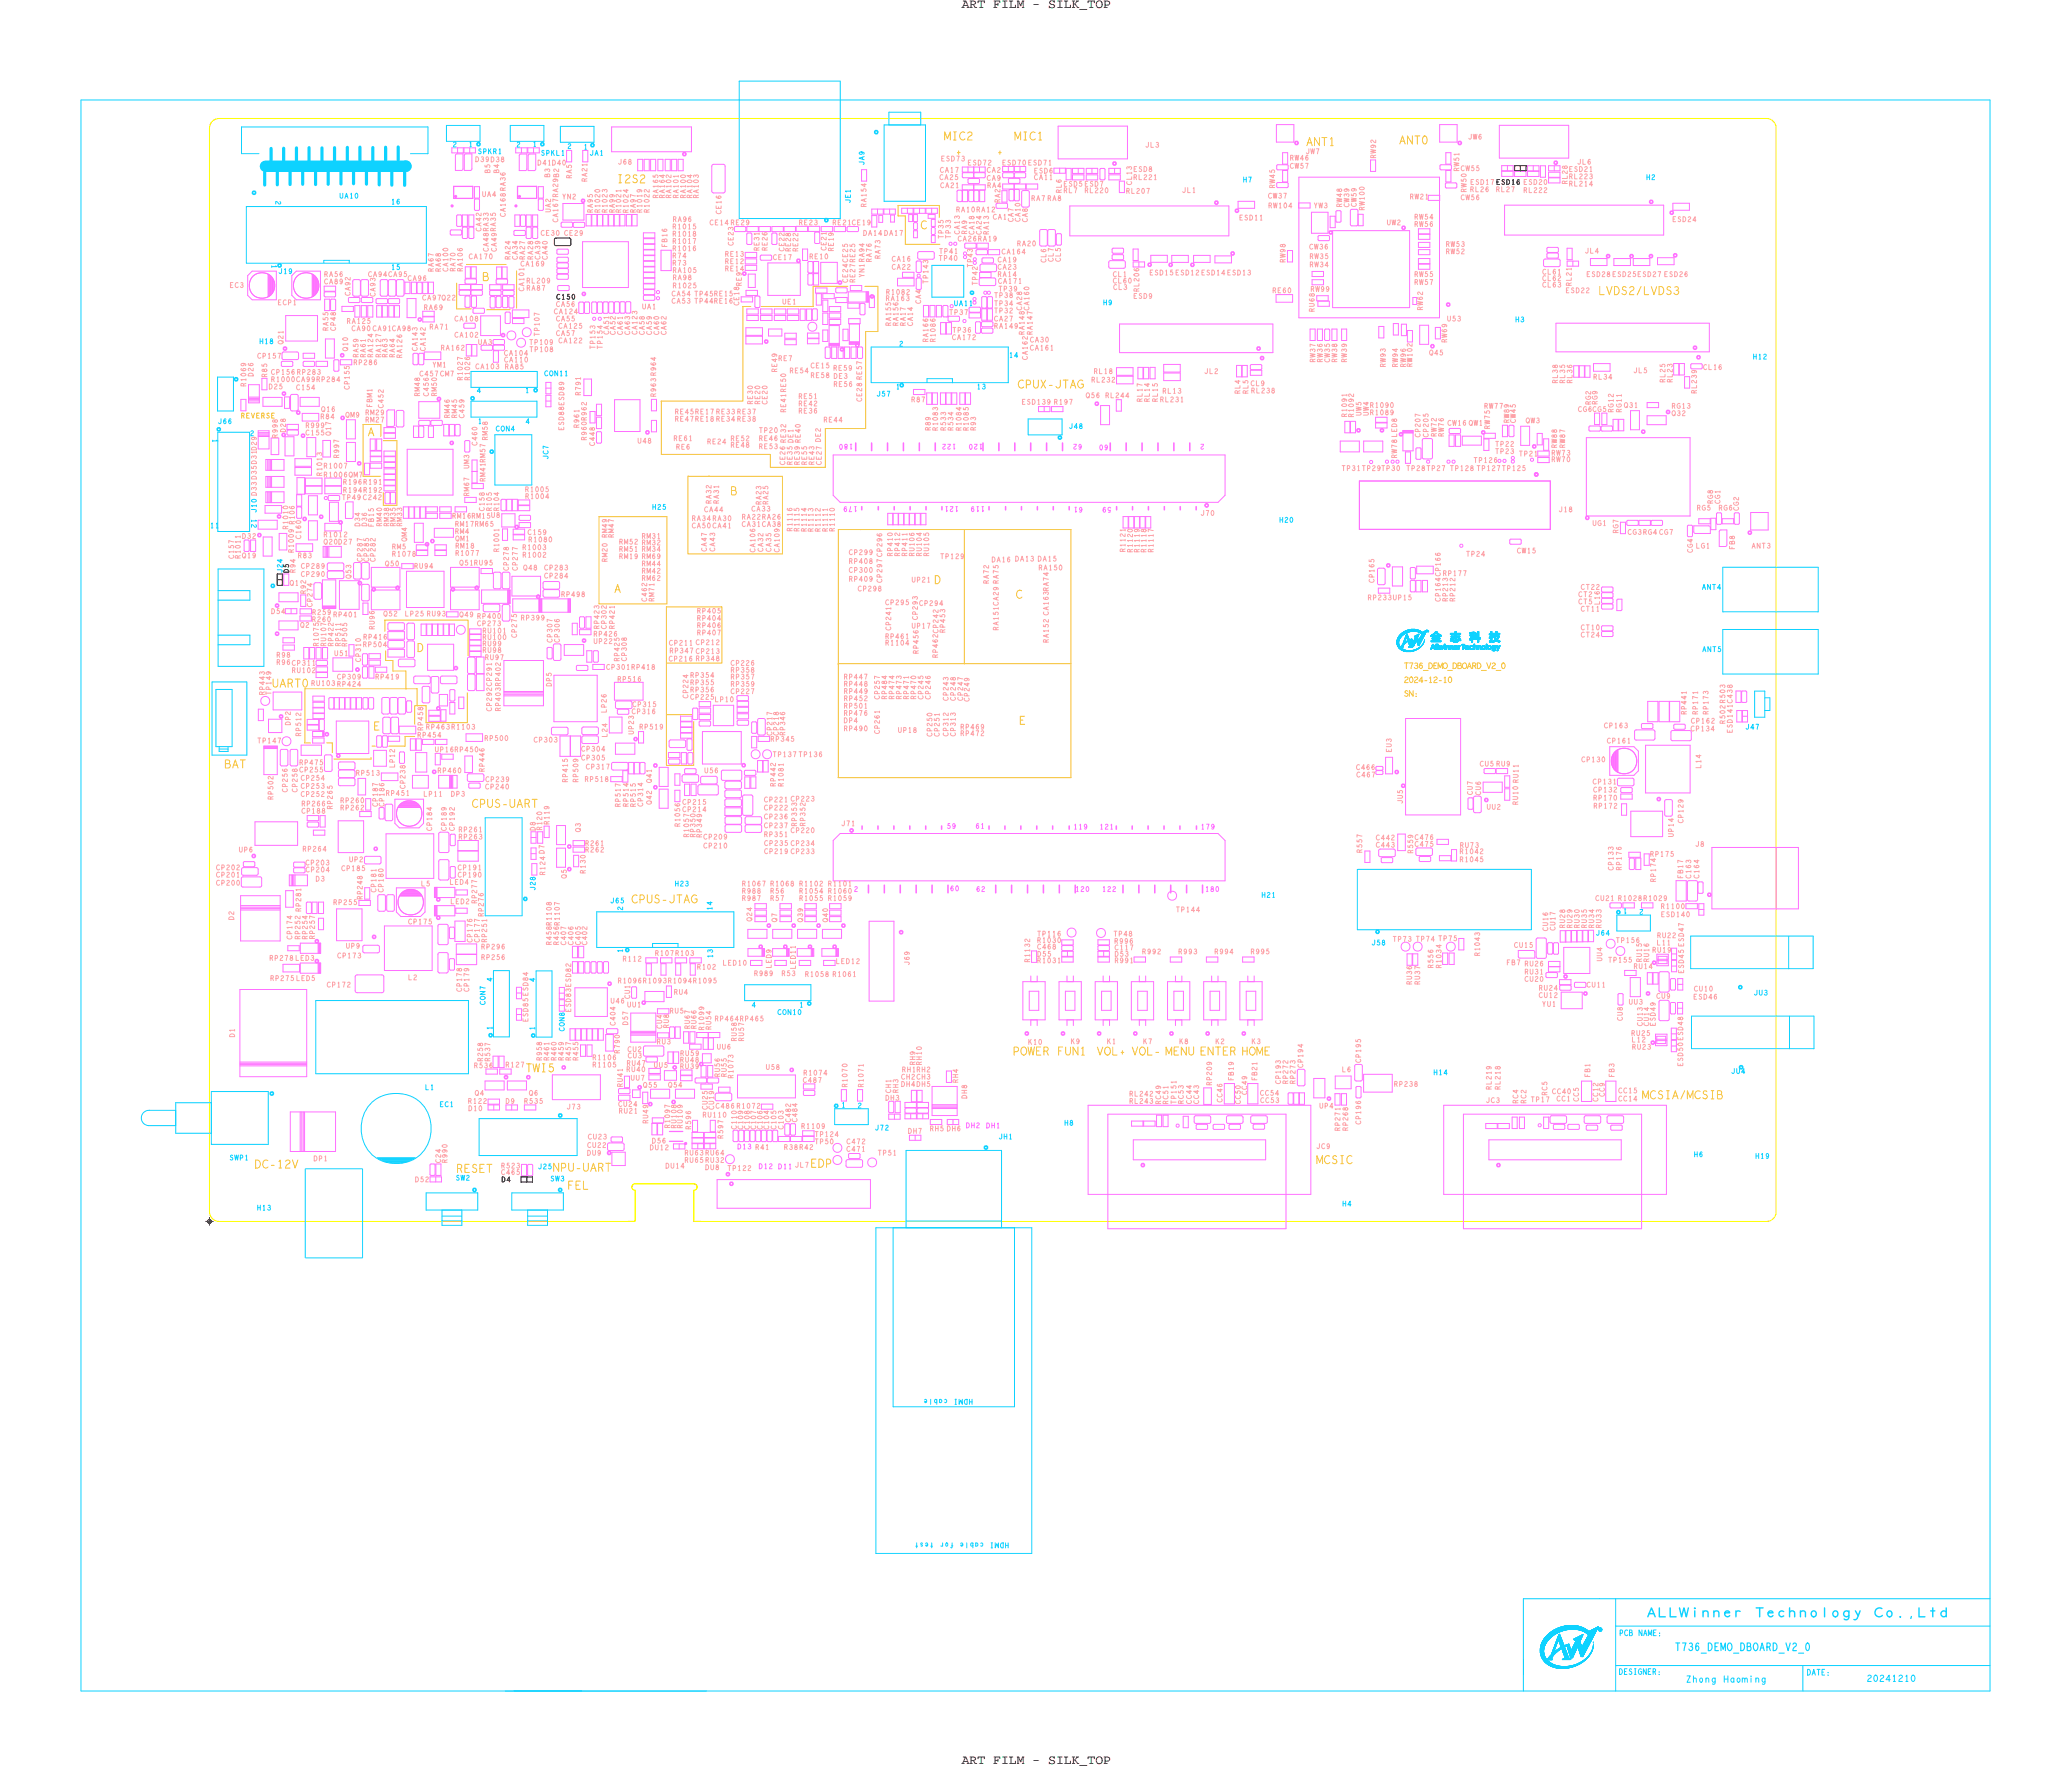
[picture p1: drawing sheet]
<svg xmlns="http://www.w3.org/2000/svg" width="325mm" height="278mm" viewBox="0 0 325 278" stroke-linecap="round" stroke-linejoin="round" font-family="sans-serif">
<defs><g id="words">
<g font-size="2.1">
<text x="151.1" y="1.2">ART FILM - SILK_TOP</text>
<text x="151.1" y="277.2">ART FILM - SILK_TOP</text>
</g>
<g font-size="1.4" fill="#0ed2ff">
<text x="258.8" y="254">ALLWinner</text>
<text x="276" y="254">Technology</text>
<text x="295" y="254">Co.,Ltd</text>
</g>
<g font-size="1.3" fill="#fcc72e">
<text x="150.1" y="24.4">+</text>
<text x="156.6" y="24.4">+</text>
<text x="57.8" y="68.5">A</text>
<text x="96.5" y="93.1">A</text>
<text x="160.2" y="113.8">E</text>
<text x="58.7" y="114.7">E</text>
<text x="71.7" y="184.2">RESET</text>
<text x="89.2" y="186.9">FEL</text>
</g>
<g font-size="1" fill="#0ed2ff">
<text x="265" y="264.3">Zhong</text>
<text x="270.9" y="264.3">Haoming</text>
</g>
<text font-size=".9" fill="#fcc72e" x="220.6" y="109.4">SN:</text>
<g font-size=".9" fill="#0ed2ff">
<text x="257.5" y="257">NAME:</text>
<text x="254.4" y="263.1">DESIGNER:</text>
<text x="284" y="263.2">DATE:</text>
</g>
<g font-size=".8" fill="#0ed2ff">
<text x="73.7" y="23.1">1</text>
<text x="83.7" y="23.1">1</text>
<text x="91.7" y="23.5">1</text>
<text x="75.1" y="24.2">SPKR1</text>
<text x="92.7" y="24.4">JA1</text>
<text x="133.6" y="31.9" transform="rotate(-90 133.6 31.9)">JE1</text>
<text x="42.7" y="41.6" transform="rotate(90 42.7 41.6)">1</text>
<text x="149.9" y="48">UA11</text>
<text x="238.2" y="50.6">H3</text>
<text x="40.8" y="54">H18</text>
<text x="275.5" y="56.4">H12</text>
<text x="82.6" y="61.7">1</text>
<text x="140.8" y="61.1">1</text>
<text x="153.5" y="61.1">13</text>
<text x="33.4" y="69" transform="rotate(90 33.4 69)">1</text>
<text x="75.1" y="66.6">1</text>
<text x="33" y="83">11</text>
<text x="106.1" y="139.2">H23</text>
<text x="198.3" y="141">H21</text>
<text x="255.7" y="142.8" transform="rotate(-180 255.7 142.8)">1</text>
<text x="97.8" y="149.7" transform="rotate(-90 97.8 149.7)">1</text>
<text x="112" y="150.5" transform="rotate(-90 112 150.5)">13</text>
<text x="77.3" y="161.8" transform="rotate(-90 77.3 161.8)">1</text>
<text x="84" y="161.9" transform="rotate(-90 84 161.9)">1</text>
<text x="125.7" y="158.3">1</text>
<text x="69.1" y="173.9">EC1</text>
<text x="225.3" y="168.9">H14</text>
<text x="132.3" y="174">1</text>
<text x="156.9" y="179">JH1</text>
<text x="275.9" y="182">H19</text>
<text x="40.4" y="190.2">H13</text>
<text x="149" y="219.9" transform="rotate(-180 149 219.9)">cable</text>
<text x="146.6" y="242.4" transform="rotate(-180 146.6 242.4)">test</text>
<text x="149.8" y="242.4" transform="rotate(-180 149.8 242.4)">for</text>
<text x="154.6" y="242.4" transform="rotate(-180 154.6 242.4)">cable</text>
</g>
<g font-size=".8" fill="#fda2a8">
<text x="74.7" y="25.4">D39 D38</text>
<text x="89.8" y="28" transform="rotate(-90 89.8 28)">RA5</text>
<text x="92.2" y="28.6" transform="rotate(-90 92.2 28.6)">RA21</text>
<text x="155.2" y="29.5">RA4</text>
<text x="162.5" y="28.2">CA11</text>
<text x="95.4" y="33.4" transform="rotate(-90 95.4 33.4)">R1023</text>
<text x="97.6" y="33.4" transform="rotate(-90 97.6 33.4)">R1021</text>
<text x="100.9" y="33.4" transform="rotate(-90 100.9 33.4)">R1019</text>
<text x="103.4" y="31.1" transform="rotate(-90 103.4 31.1)">RA165</text>
<text x="104.4" y="31.1" transform="rotate(-90 104.4 31.1)">RA164</text>
<text x="105.4" y="31.1" transform="rotate(-90 105.4 31.1)">RA102</text>
<text x="105.7" y="36">R1015</text>
<text x="106.6" y="31.1" transform="rotate(-90 106.6 31.1)">RA101</text>
<text x="107.7" y="31.1" transform="rotate(-90 107.7 31.1)">RA100</text>
<text x="108.7" y="31.1" transform="rotate(-90 108.7 31.1)">RA104</text>
<text x="109.8" y="31.1" transform="rotate(-90 109.8 31.1)">RA103</text>
<text x="125.6" y="35.3">RE23</text>
<text x="130.8" y="35.3">RE21CE19</text>
<text x="136.1" y="32.5" transform="rotate(-90 136.1 32.5)">RA154</text>
<text x="150.3" y="33.3">RA10 RA12</text>
<text x="156" y="34.5">CA1</text>
<text x="157.1" y="31.8" transform="rotate(-90 157.1 31.8)">RA2</text>
<text x="161.5" y="34.9" transform="rotate(-90 161.5 34.9)">CA8</text>
<text x="162.1" y="31.5">RA7 RA8</text>
<text x="194.8" y="34.6">ESD11</text>
<text x="221.6" y="31.3">RW21</text>
<text x="76.7" y="39.5" transform="rotate(-90 76.7 39.5)">CA48 RA33</text>
<text x="78" y="39.5" transform="rotate(-90 78 39.5)">CA49 RA35</text>
<text x="105.7" y="37.1">R1018</text>
<text x="105.7" y="38.3">R1017</text>
<text x="105.7" y="39.4">R1016</text>
<text x="105.7" y="41.7">R73</text>
<text x="113.9" y="41.4">RE12</text>
<text x="113.9" y="40.3">RE13</text>
<text x="115.2" y="38.6" transform="rotate(-90 115.2 38.6)">CE23</text>
<text x="119.3" y="39.4" transform="rotate(-90 119.3 39.4)">RE31</text>
<text x="127.2" y="40.7">RE10</text>
<text x="131" y="39.5" transform="rotate(-90 131 39.5)">RE19</text>
<text x="138.3" y="40.7" transform="rotate(-90 138.3 40.7)">RA73</text>
<text x="150.8" y="36.8" transform="rotate(-90 150.8 36.8)">CA13</text>
<text x="151.9" y="36.8" transform="rotate(-90 151.9 36.8)">RA9</text>
<text x="155.4" y="36.9" transform="rotate(-90 155.4 36.9)">RA13</text>
<text x="36.1" y="45.2">EC3</text>
<text x="64.1" y="44.1">CA96</text>
<text x="72.7" y="42.7" transform="rotate(-90 72.7 42.7)">RA106</text>
<text x="82.3" y="45.7" transform="rotate(-90 82.3 45.7)">CA101</text>
<text x="105.7" y="42.8">RA105</text>
<text x="109.1" y="46.5">TP45RE15</text>
<text x="113.9" y="42.6">RE14</text>
<text x="116.5" y="44.9" transform="rotate(-90 116.5 44.9)">RE9</text>
<text x="123" y="47.8">UE1</text>
<text x="139.2" y="47.3">RA163</text>
<text x="144.7" y="47.7" transform="rotate(-90 144.7 47.7)">CA4</text>
<text x="156.8" y="43.5">RA14</text>
<text x="156.8" y="42.3">CA23</text>
<text x="156.9" y="44.5">CA171</text>
<text x="54.5" y="50.8">RA125</text>
<text x="67.5" y="51.7">RA71</text>
<text x="100.1" y="52.6" transform="rotate(-90 100.1 52.6)">CA123</text>
<text x="100.9" y="48.6">UA1</text>
<text x="140" y="51.2" transform="rotate(-90 140 51.2)">RA155</text>
<text x="141.1" y="51.2" transform="rotate(-90 141.1 51.2)">RA156</text>
<text x="142.3" y="51.2" transform="rotate(-90 142.3 51.2)">RA17</text>
<text x="145.8" y="53.7" transform="rotate(-90 145.8 53.7)">RA166</text>
<text x="156.2" y="51.6">RA149</text>
<text x="160.9" y="52.6" transform="rotate(-90 160.9 52.6)">RA148</text>
<text x="162.2" y="52.6" transform="rotate(-90 162.2 52.6)">RA147</text>
<text x="44.5" y="54.1" transform="rotate(-90 44.5 54.1)">Q21</text>
<text x="54.6" y="55.1" transform="rotate(-90 54.6 55.1)">Q10</text>
<text x="57.4" y="56.2" transform="rotate(-90 57.4 56.2)">RA61</text>
<text x="58.6" y="56.2" transform="rotate(-90 58.6 56.2)">RA124</text>
<text x="59.9" y="56.2" transform="rotate(-90 59.9 56.2)">RA127</text>
<text x="60.9" y="56.2" transform="rotate(-90 60.9 56.2)">RA63</text>
<text x="63.2" y="56.2" transform="rotate(-90 63.2 56.2)">RA126</text>
<text x="65.6" y="55.1" transform="rotate(-90 65.6 55.1)">CA143</text>
<text x="69.3" y="55">RA162</text>
<text x="73.8" y="59.8" transform="rotate(-90 73.8 59.8)">R1026</text>
<text x="74.7" y="58">CA103</text>
<text x="75.1" y="54.1">UA3</text>
<text x="79.2" y="56.9">CA110</text>
<text x="122.3" y="56.7">RE7</text>
<text x="131" y="59.5">DE3</text>
<text x="161.9" y="55">CA161</text>
<text x="221.9" y="57.6" transform="rotate(-90 221.9 57.6)">RW102</text>
<text x="50.5" y="64.7">Q16</text>
<text x="106.1" y="65.1">RE45 RE17 RE33 RE37</text>
<text x="118.3" y="63.5" transform="rotate(-90 118.3 63.5)">RE30</text>
<text x="123.5" y="64.8" transform="rotate(-90 123.5 64.8)">RE41 RE50</text>
<text x="125.5" y="62.6">RE51</text>
<text x="125.5" y="64.9">RE36</text>
<text x="182.3" y="63.2">RL231</text>
<text x="182.7" y="61.8">RL13</text>
<text x="211.6" y="65.5" transform="rotate(-90 211.6 65.5)">R1091</text>
<text x="254.8" y="64.8" transform="rotate(-90 254.8 64.8)">RG11</text>
<text x="255.2" y="64">Q31</text>
<text x="262.7" y="64.2">RG13</text>
<text x="262.7" y="65.3">Q32</text>
<text x="52" y="68.4" transform="rotate(-90 52 68.4)">Q17</text>
<text x="88.6" y="67.6" transform="rotate(-90 88.6 67.6)">ESD88ESD89</text>
<text x="105.9" y="69.3">RE61</text>
<text x="106.1" y="66.2">RE47 RE18 RE34 RE38</text>
<text x="106.3" y="70.6">RE6</text>
<text x="119.3" y="70.5">RE53</text>
<text x="147.4" y="67.7" transform="rotate(-90 147.4 67.7)">R1083</text>
<text x="148.6" y="67.7" transform="rotate(-90 148.6 67.7)">R533</text>
<text x="153.3" y="67.7" transform="rotate(-90 153.3 67.7)">R93</text>
<text x="239.8" y="66.5">QW3</text>
<text x="50.6" y="74.8" transform="rotate(-90 50.6 74.8)">R1013</text>
<text x="53.9" y="76.1">R196 R191</text>
<text x="123.4" y="73.1" transform="rotate(-90 123.4 73.1)">CE26 RE32</text>
<text x="124.5" y="73.1" transform="rotate(-90 124.5 73.1)">RE35 DE1</text>
<text x="125.6" y="73.1" transform="rotate(-90 125.6 73.1)">RE39 RE40</text>
<text x="127.9" y="73.1" transform="rotate(-90 127.9 73.1)">RE43</text>
<text x="45.2" y="83.2" transform="rotate(-90 45.2 83.2)">R1010</text>
<text x="63.2" y="82.7" transform="rotate(-90 63.2 82.7)">RM33</text>
<text x="71.1" y="81.4">RM16RM15U8</text>
<text x="108.7" y="81.8">RA34 RA30</text>
<text x="111.8" y="79.1" transform="rotate(-90 111.8 79.1)">RA32</text>
<text x="112.9" y="79.1" transform="rotate(-90 112.9 79.1)">RA31</text>
<text x="116.6" y="82.7">CA31 CA38</text>
<text x="118.1" y="80.3">CA33</text>
<text x="119.6" y="79.3" transform="rotate(-90 119.6 79.3)">RA23</text>
<text x="124.5" y="83.5" transform="rotate(-90 124.5 83.5)">R1116</text>
<text x="125.6" y="83.5" transform="rotate(-90 125.6 83.5)">R1115</text>
<text x="126.7" y="83.5" transform="rotate(-90 126.7 83.5)">R1114</text>
<text x="127.8" y="83.6" transform="rotate(-90 127.8 83.6)">R1113</text>
<text x="128.9" y="83.6" transform="rotate(-90 128.9 83.6)">R1112</text>
<text x="130" y="83.5" transform="rotate(-90 130 83.5)">R1111</text>
<text x="131.1" y="83.5" transform="rotate(-90 131.1 83.5)">R1110</text>
<text x="37.8" y="87.8" transform="rotate(-90 37.8 87.8)">R1011</text>
<text x="38.1" y="84.6">D32</text>
<text x="38.1" y="87.7">Q19</text>
<text x="46.8" y="87.7">R83</text>
<text x="50.9" y="84.4">R1012</text>
<text x="71.6" y="85">QM1</text>
<text x="78.4" y="86.7" transform="rotate(-90 78.4 86.7)">R1001</text>
<text x="82.1" y="86.4">R1003</text>
<text x="100.9" y="84.6">RM31</text>
<text x="142.5" y="87.4" transform="rotate(-90 142.5 87.4)">RP411</text>
<text x="159.5" y="88.2">DA13</text>
<text x="163.2" y="89.6">RA150</text>
<text x="176.8" y="86.7" transform="rotate(-90 176.8 86.7)">R1121</text>
<text x="178" y="86.8" transform="rotate(-90 178 86.8)">R1120</text>
<text x="179" y="86.8" transform="rotate(-90 179 86.8)">R1119</text>
<text x="180.1" y="86.8" transform="rotate(-90 180.1 86.8)">R1118</text>
<text x="181.2" y="86.8" transform="rotate(-90 181.2 86.8)">R1117</text>
<text x="45.6" y="92">Q1</text>
<text x="55.2" y="90.9" transform="rotate(-90 55.2 90.9)">Q53</text>
<text x="227.5" y="94.5" transform="rotate(-90 227.5 94.5)">RP213</text>
<text x="51.2" y="101.5" transform="rotate(-90 51.2 101.5)">RU107</text>
<text x="53.5" y="101.5" transform="rotate(-90 53.5 101.5)">RP511</text>
<text x="75.8" y="99.5">RU101</text>
<text x="105.1" y="101.4">CP211 CP212</text>
<text x="139.1" y="101.4">R1104</text>
<text x="43.5" y="104.4">R96 CP311</text>
<text x="48.9" y="107.7">RU103 RP424</text>
<text x="105.1" y="103.9">CP216 RP348</text>
<text x="105.2" y="102.6">RP347 CP213</text>
<text x="147.4" y="103.4" transform="rotate(-90 147.4 103.4)">RP462CP242</text>
<text x="41.6" y="109.2" transform="rotate(-90 41.6 109.2)">RP443</text>
<text x="99.4" y="111">CP315</text>
<text x="266.8" y="112.3" transform="rotate(-90 266.8 112.3)">RP171</text>
<text x="268.4" y="112.3" transform="rotate(-90 268.4 112.3)">RP173</text>
<text x="67" y="114.6">RP463 R1103</text>
<text x="150.2" y="115.7" transform="rotate(-90 150.2 115.7)">CP313</text>
<text x="218.7" y="118.2" transform="rotate(-90 218.7 118.2)">EU3</text>
<text x="265.7" y="114.9">CP134</text>
<text x="55.9" y="121.8">RP513</text>
<text x="102.4" y="123" transform="rotate(-90 102.4 123)">Q41</text>
<text x="123.1" y="123.6" transform="rotate(-90 123.1 123.6)">R1081</text>
<text x="250.3" y="123.2">CP131</text>
<text x="85.2" y="130.5" transform="rotate(-90 85.2 130.5)">R120</text>
<text x="86.3" y="129.6" transform="rotate(-90 86.3 129.6)">R119</text>
<text x="91.2" y="130.7" transform="rotate(-90 91.2 130.7)">Q3</text>
<text x="120.1" y="126">CP221 CP223</text>
<text x="120.1" y="131.5">RP351</text>
<text x="125.2" y="129.8" transform="rotate(-90 125.2 129.8)">RP353</text>
<text x="238.5" y="126.5" transform="rotate(-90 238.5 126.5)">RU10 RU11</text>
<text x="85.6" y="137.5" transform="rotate(-90 85.6 137.5)">R124 D7</text>
<text x="92" y="137.3" transform="rotate(-90 92 137.3)">R130</text>
<text x="253.5" y="136.7" transform="rotate(-90 253.5 136.7)">CP133</text>
<text x="125.6" y="139.2">R1102</text>
<text x="130.1" y="139.2">R1101</text>
<text x="261" y="142.8">R1100</text>
<text x="47.2" y="147.6" transform="rotate(-90 47.2 147.6)">RP252 RP281</text>
<text x="87.8" y="148.5" transform="rotate(-90 87.8 148.5)">R456R1107</text>
<text x="126.1" y="144.9" transform="rotate(-90 126.1 144.9)">Q39</text>
<text x="130.1" y="144.9" transform="rotate(-90 130.1 144.9)">Q40</text>
<text x="163" y="148.1">R1030</text>
<text x="222.5" y="147.9">TP74 TP75</text>
<text x="251.6" y="145.8" transform="rotate(-90 251.6 145.8)">RU33</text>
<text x="260.4" y="148.5">L11</text>
<text x="97.9" y="151">R112</text>
<text x="102.9" y="150.2">R107 R103</text>
<text x="122.8" y="153.3">R53</text>
<text x="125" y="152.3" transform="rotate(-90 125 152.3)">LED11</text>
<text x="161.8" y="151.2" transform="rotate(-90 161.8 151.2)">R1132</text>
<text x="163" y="151.3">R1031</text>
<text x="221.9" y="154.7" transform="rotate(-90 221.9 154.7)">RU36</text>
<text x="226.5" y="152.1" transform="rotate(-90 226.5 152.1)">R1034</text>
<text x="232.5" y="150.2" transform="rotate(-90 232.5 150.2)">R1043</text>
<text x="239.6" y="153.1">RU31</text>
<text x="249.4" y="155.1">CU11</text>
<text x="105.3" y="159.2">RU5</text>
<text x="93.1" y="166.5">R1106</text>
<text x="93.1" y="167.7">R1105</text>
<text x="103.2" y="164.1">RU3</text>
<text x="143.8" y="167.3" transform="rotate(-90 143.8 167.3)">RH9</text>
<text x="144.8" y="167.4" transform="rotate(-90 144.8 167.4)">RH10</text>
<text x="161.6" y="164.1">K10</text>
<text x="174" y="164">K1</text>
<text x="196.7" y="164">K3</text>
<text x="115.2" y="169.4" transform="rotate(-90 115.2 169.4)">R1073</text>
<text x="135.7" y="170.8" transform="rotate(-90 135.7 170.8)">R1071</text>
<text x="139.2" y="172.9">DH3</text>
<text x="140" y="171.7" transform="rotate(-90 140 171.7)">CH1</text>
<text x="141.1" y="171.7" transform="rotate(-90 141.1 171.7)">RH3</text>
<text x="141.8" y="168.4">RH1RH2</text>
<text x="150.5" y="170.1" transform="rotate(-90 150.5 170.1)">RH4</text>
<text x="249.8" y="169.3" transform="rotate(-90 249.8 169.3)">FB1</text>
<text x="253.7" y="169.3" transform="rotate(-90 253.7 169.3)">FB3</text>
<text x="110.4" y="175.6">RU110</text>
<text x="115.7" y="177.4" transform="rotate(-90 115.7 177.4)">C110</text>
<text x="125.9" y="177.3">R1109</text>
<text x="118.7" y="180.6">R41</text>
</g>
<text font-size=".8" fill="#fcc72e" x="37.9" y="65.7">REVERSE</text>
<g font-size=".8" fill="#ff6fff">
<text x="150.6" y="79.6" transform="rotate(-180 150.6 79.6)">121</text>
<text x="154.7" y="79.6" transform="rotate(-180 154.7 79.6)">119</text>
<text x="168.7" y="130.3">119</text>
<text x="172.8" y="130.3">121</text>
<text x="155" y="177.2">DH1</text>
<text x="115.9" y="180.5">D13</text>
<text x="122.3" y="183.7">D11</text>
</g>
</g></defs>
<!-- layer: Board Outline -->
<path d="M33.4 19.1l.4-.4 .6-.1h243.2a1.52 1.52 0 0 1 1.5 1.5v170.3a1.52 1.52 0 0 1-1.5 1.5h-168.6v-4.9l.4-.1 .1-.4-.1-.3-.4-.2-9.5 .1-.2 .4 .2 .4 .3 .1v4.9h-65.4a1.52 1.52 0 0 1-1.5-1.5v-170.3l.2-.6zM98.8 191.9h1zM99.8 187v4.9zM99.8 186l-.3 .2-.2 .3 .1 .4 .4 .1M99.8 186h9.2zM109 191.9h1.1zM109 187v4.9zM109 186l.4 .2 .1 .3-.1 .4-.4 .1" fill="none" stroke="#ff0" stroke-width=".16"/>
<g fill="none" stroke="#0ed2ff" stroke-width=".16">
<path d="M12.7 15.7v250zM12.7 15.7h300zM312.7 15.7v250zM219.8 100h.1M219.9 100h.1M219.9 99.9h.1M219.9 99.8h.1M220 100h.1M220 99.9h.1M220 99.8h.1M220 99.7h.1M220.1 100h.1"/>
<path d="M220.1 99.9h.1M220.1 99.8h.1M220.1 99.7h.1M220.1 99.6h.1M220.2 100h.1M220.2 99.9h.1M220.2 99.8h.1M220.2 99.7h.1M220.2 99.6h.1M220.2 99.5h.1M220.3 99.9h.1M220.3 99.8h.1"/>
<path d="M220.3 99.7h.1M220.3 99.6h.1M220.3 99.5h.1M220.4 99.8h.1M220.4 99.7h.1M220.4 99.6h.1M220.4 99.5h.1M220.4 99.4h.1M220.5 99.8h.1M220.5 99.7h.1M220.5 99.6h.1M220.5 99.5h.1"/>
<path d="M220.5 99.4h.1M220.5 99.3h.1M220.6 99.7h.1M220.6 99.6h.1M220.6 99.5h.1M220.6 99.4h.1M220.6 99.3h.1M220.7 99.6h.1M220.7 99.5h.1M220.7 99.4h.1M220.7 99.3h.1M220.7 99.2h.1"/>
<path d="M220.8 99.6h.1M220.8 99.5h.1M220.8 99.4h.1M220.8 99.3h.1M220.8 99.2h.1M220.9 99.5h.1M220.9 99.4h.1M220.9 99.3h.1M220.9 99.2h.1M220.9 100h.1M220.9 99.1h.1M220.9 99.9h.1"/>
<path d="M221 100h.1M221 99.9h.1M221 99.8h.1M221 99.5h.1M221 99.4h.1M221 99.3h.1M221 99.2h.1M221 99.1h.1M221 99.7h.1M221 99.6h.1M221.1 100h.1M221.1 99.9h.1"/>
<path d="M221.1 99.8h.1M221.1 99.7h.1M221.1 99.6h.1M221.1 99.4h.1M221.1 99.3h.1M221.1 99.2h.1M221.1 99.1h.1M221.2 100h.1M221.2 99.9h.1M221.2 99.8h.1M221.2 99.4h.1M221.2 99.3h.1"/>
<path d="M221.2 99.2h.1M221.2 99.1h.1M221.2 99h.1M221.3 99.3h.1M221.3 99.2h.1M221.3 99.1h.1M221.3 99h.1M221.4 99.3h.1M221.4 99.2h.1M221.4 99.1h.1M221.4 99h.1M221.5 99.3h.1"/>
<path d="M221.5 99.2h.1M221.5 99.1h.1M221.5 99h.1M221.6 99.3h.1M221.6 99.2h.1M221.6 99.1h.1M221.6 99h.1M221.6 98.9h.1M221.7 99.2h.1M221.7 99.1h.1M221.7 99h.1M221.7 98.9h.1"/>
<path d="M221.8 99.2h.1M221.8 99.1h.1M221.8 99h.1M221.8 98.9h.1M221.9 99.2h.1M221.9 99.1h.1M221.9 99h.1M221.9 98.9h.1M222 99.2h.1M222 99.1h.1M222 99h.1M222 98.9h.1"/>
<path d="M222.1 99.2h.1M222.1 99.1h.1M222.1 99h.1M222.1 98.9h.1M222.2 99.2h.1M222.2 99.1h.1M222.2 99h.1M222.2 98.9h.1M222.3 99.2h.1M222.3 99.1h.1M222.3 99h.1M222.3 98.9h.1"/>
<path d="M222.3 100h.1M222.4 100h.1M222.4 99.2h.1M222.4 99.1h.1M222.4 99h.1M222.4 98.9h.1M222.4 99.9h.1M222.5 100h.1M222.5 99.9h.1M222.5 99.2h.1M222.5 99.1h.1M222.5 99h.1"/>
<path d="M222.5 98.9h.1M222.6 100h.1M222.6 99.9h.1M222.6 99.2h.1M222.6 99.1h.1M222.6 99h.1M222.6 99.8h.1M222.7 100h.1M222.7 99.9h.1M222.7 99.8h.1M222.7 99.2h.1M222.7 99.1h.1"/>
<path d="M222.7 99h.1M222.7 99.3h.1M222.8 100h.1M222.8 99.9h.1M222.8 99.8h.1M222.8 99.3h.1M222.8 99.2h.1M222.8 99.1h.1M222.8 99h.1M222.8 99.7h.1M222.9 99.9h.1M222.9 99.8h.1"/>
<path d="M222.9 99.7h.1M222.9 99.3h.1M222.9 99.2h.1M222.9 99.1h.1M222.9 99h.1M223 99.7h.1M223 99.3h.1M223 99.2h.1M223 99.1h.1M223 99.6h.1M223 99.4h.1M223.1 99.4h.1"/>
<path d="M223.1 99.3h.1M223.1 99.2h.1M223.1 99.1h.1M223.2 99.4h.1M223.2 99.3h.1M223.2 99.2h.1M223.3 99.5h.1M223.3 99.4h.1M223.3 99.3h.1M223.3 99.2h.1M223.3 100h.1M223.3 99.9h.1"/>
<path d="M223.4 100h.1M223.4 99.9h.1M223.4 99.8h.1M223.4 99.6h.1M223.4 99.5h.1M223.4 99.4h.1M223.4 99.3h.1M223.4 99.7h.1M223.5 100h.1M223.5 99.9h.1M223.5 99.8h.1M223.5 99.7h.1"/>
<path d="M223.5 99.6h.1M223.5 99.5h.1M223.5 99.4h.1M223.6 100h.1M223.6 99.9h.1M223.6 99.8h.1M223.6 99.7h.1M223.6 99.6h.1M223.6 99.5h.1M223.6 99.4h.1M223.6 99.3h.1M223.7 100h.1"/>
<path d="M223.7 99.9h.1M223.7 99.8h.1M223.7 99.7h.1M223.7 99.6h.1M223.7 99.5h.1M223.7 99.4h.1M223.7 99.3h.1M223.8 99.9h.1M223.8 99.8h.1M223.8 99.7h.1M223.8 99.6h.1M223.8 99.5h.1"/>
<path d="M223.8 99.4h.1M223.8 99.3h.1M223.8 99.2h.1M223.9 99.7h.1M223.9 99.6h.1M223.9 99.5h.1M223.9 99.4h.1M223.9 99.3h.1M223.9 99.2h.1M224 99.6h.1M224 99.5h.1M224 99.4h.1"/>
<path d="M224 99.3h.1M224 99.2h.1M224 99.1h.1M224.1 99.4h.1M224.1 99.3h.1M224.1 99.2h.1M224.1 99.1h.1M224.2 99.2h.1M224.2 99.1h.1M224.2 99h.1M224.3 99h.1M224.3 99.2h.1"/>
<path d="M224.3 99.3h.1M224.3 99.1h.1M224.4 99.2h.1M224.4 99.1h.1M224.4 99.3h.1M224.5 99.3h.1M224.5 99.1h.1M224.5 99.2h.1M224.8 99.9h.1M224.9 100h.1M224.9 99.9h.1M224.9 99.8h.1"/>
<path d="M225 100h.1M225 99.9h.1M225 99.8h.1M225.1 99.9h.1M225.1 99.8h.1M225.1 99.7h.1M225.1 100h.1M225.2 100h.1M225.2 99.9h.1M225.2 99.8h.1M225.2 99.7h.1M225.2 99.6h.1"/>
<path d="M225.3 100h.1M225.3 99.9h.1M225.3 99.8h.1M225.3 99.7h.1M225.3 99.6h.1M225.3 99.5h.1M225.4 100h.1M225.4 99.9h.1M225.4 99.7h.1M225.4 99.6h.1M225.4 99.5h.1M225.5 100h.1"/>
<path d="M225.5 99.9h.1M225.5 99.7h.1M225.5 99.6h.1M225.5 99.5h.1M225.5 99.4h.1M225.5 99.3h.1M225.6 100h.1M225.6 99.9h.1M225.6 99.6h.1M225.6 99.5h.1M225.6 99.4h.1M225.6 99.3h.1"/>
<path d="M225.7 100h.1M225.7 99.9h.1M225.7 99.5h.1M225.7 99.4h.1M225.7 99.3h.1M225.8 100h.1M225.8 99.9h.1M225.8 99.6h.1M225.8 99.5h.1M225.8 99.4h.1M225.8 99.3h.1M225.9 100h.1"/>
<path d="M225.9 99.9h.1M225.9 99.7h.1M225.9 99.6h.1M225.9 99.5h.1M225.9 99.4h.1M226 100h.1M226 99.9h.1M226 99.7h.1M226 99.6h.1M226 99.5h.1M226 99.8h.1M226.1 100h.1"/>
<path d="M226.1 99.9h.1M226.1 99.8h.1M226.1 99.7h.1M226.1 99.6h.1M226.2 100h.1M226.2 99.9h.1M226.2 99.8h.1M226.2 99.7h.1M226.3 99.9h.1M226.3 99.8h.1M226.3 99.7h.1M226.3 100h.1"/>
<path d="M226.4 100h.1M226.4 99.9h.1M226.4 99.8h.1M226.5 99.9h.1M226.5 99.8h.1M227.9 99.7h.1M227.9 99.6h.1M227.9 99.5h.1M228 99.7h.1M228 99.6h.1M228 99.5h.1M228 100h.1"/>
<path d="M228.1 100h.1M228.1 99.7h.1M228.1 99.6h.1M228.1 99.5h.1M228.2 100h.1M228.2 99.7h.1M228.2 99.6h.1M228.2 99.5h.1M228.3 100h.1M228.3 99.7h.1M228.3 99.6h.1M228.3 99.5h.1"/>
<path d="M228.4 100h.1M228.4 99.7h.1M228.4 99.6h.1M228.4 99.5h.1M228.5 100h.1M228.5 99.7h.1M228.5 99.6h.1M228.5 99.5h.1M228.6 100h.1M228.6 99.7h.1M228.6 99.6h.1M228.6 99.5h.1"/>
<path d="M228.6 99.9h.1M228.7 100h.1M228.7 99.9h.1M228.7 99.8h.1M228.7 99.7h.1M228.7 99.6h.1M228.7 99.5h.1M228.7 99.4h.1M228.7 99.3h.1M228.8 100h.1M228.8 99.9h.1M228.8 99.8h.1"/>
<path d="M228.8 99.7h.1M228.8 99.6h.1M228.8 99.5h.1M228.8 99.4h.1M228.8 99.3h.1M228.9 100h.1M228.9 99.7h.1M228.9 99.6h.1M228.9 99.5h.1M229 100h.1M229 99.7h.1M229 99.6h.1"/>
<path d="M229 99.5h.1M229.1 100h.1M229.1 99.7h.1M229.1 99.6h.1M229.1 99.5h.1M229.2 100h.1M229.2 99.7h.1M229.2 99.6h.1M229.2 99.5h.1M229.3 100h.1M229.3 99.7h.1M229.3 99.6h.1"/>
<path d="M229.3 99.5h.1M229.4 100h.1M229.4 99.7h.1M229.4 99.6h.1M229.4 99.5h.1M229.5 99.7h.1M229.5 99.6h.1M229.5 99.5h.1M231 99.4h.1M231 99.9h.1M231 99.8h.1M231 99.5h.1"/>
<path d="M231 99.6h.1M231.1 99.9h.1M231.1 99.8h.1M231.1 99.6h.1M231.1 99.5h.1M231.1 99.4h.1M231.2 99.9h.1M231.2 99.8h.1M231.2 99.5h.1M231.2 99.4h.1M231.2 100h.1M231.2 99.7h.1"/>
<path d="M231.2 99.6h.1M231.3 100h.1M231.3 99.9h.1M231.3 99.8h.1M231.3 99.7h.1M231.3 99.6h.1M231.3 99.5h.1M231.3 99.4h.1M231.4 100h.1M231.4 99.9h.1M231.4 99.8h.1M231.4 99.7h.1"/>
<path d="M231.4 99.6h.1M231.4 99.5h.1M231.4 99.4h.1M231.5 99.9h.1M231.5 99.8h.1M231.5 99.5h.1M231.5 99.4h.1M231.6 99.9h.1M231.6 99.8h.1M231.6 99.5h.1M231.6 99.4h.1M231.6 99.3h.1"/>
<path d="M231.7 100h.1M231.7 99.9h.1M231.7 99.5h.1M231.7 99.4h.1M231.7 99.8h.1M231.8 100h.1M231.8 99.9h.1M231.8 99.8h.1M231.8 99.6h.1M231.8 99.5h.1M231.8 99.4h.1M231.9 100h.1"/>
<path d="M231.9 99.9h.1M231.9 99.6h.1M231.9 99.5h.1M231.9 99.4h.1M231.9 99.7h.1M232 99.7h.1M232 99.6h.1M232 99.5h.1M232 99.8h.1M232.1 99.8h.1M232.1 99.7h.1M232.1 99.6h.1"/>
<path d="M232.2 99.7h.1M232.2 100h.1M232.2 99.9h.1M232.2 99.8h.1M232.2 99.6h.1M232.2 99.5h.1M232.2 99.4h.1M232.2 99.3h.1M232.3 100h.1M232.3 99.9h.1M232.3 99.8h.1M232.3 99.7h.1"/>
<path d="M232.3 99.6h.1M232.3 99.5h.1M232.3 99.4h.1M232.3 99.3h.1M232.4 100h.1M232.4 99.9h.1M232.4 99.8h.1M232.4 99.7h.1M232.4 99.6h.1M232.4 99.5h.1M232.4 99.4h.1M232.4 99.3h.1"/>
<path d="M234 99.7h.1M234 99.6h.1M234.1 99.7h.1M234.1 99.6h.1M234.2 99.7h.1M234.2 99.6h.1M234.3 100h.1M234.3 99.9h.1M234.3 99.8h.1M234.3 99.7h.1M234.3 99.6h.1M234.3 99.5h.1"/>
<path d="M234.3 99.4h.1M234.3 99.3h.1M234.4 100h.1M234.4 99.9h.1M234.4 99.8h.1M234.4 99.7h.1M234.4 99.6h.1M234.4 99.5h.1M234.4 99.4h.1M234.4 99.3h.1M234.5 99.7h.1M234.5 99.6h.1"/>
<path d="M234.5 100h.1M234.6 100h.1M234.6 99.7h.1M234.6 99.6h.1M234.6 99.9h.1M234.6 99.5h.1M234.7 100h.1M234.7 99.9h.1M234.7 99.7h.1M234.7 99.6h.1M234.7 99.5h.1M234.8 100h.1"/>
<path d="M234.8 99.9h.1M234.8 99.7h.1M234.8 99.6h.1M234.8 99.5h.1M234.9 100h.1M234.9 99.9h.1M234.9 99.7h.1M234.9 99.6h.1M234.9 99.5h.1M235 100h.1M235 99.9h.1M235 99.7h.1"/>
<path d="M235 99.6h.1M235 99.5h.1M235.1 100h.1M235.1 99.9h.1M235.1 99.8h.1M235.1 99.7h.1M235.1 99.6h.1M235.1 99.5h.1M235.1 99.4h.1M235.1 99.3h.1M235.2 100h.1M235.2 99.9h.1"/>
<path d="M235.2 99.8h.1M235.2 99.7h.1M235.2 99.6h.1M235.2 99.5h.1M235.2 99.4h.1M235.2 99.3h.1M235.3 100h.1M235.3 99.9h.1M235.3 99.7h.1M235.3 99.6h.1M235.3 99.5h.1M235.4 100h.1"/>
<path d="M235.4 99.9h.1M235.4 99.7h.1M235.4 99.6h.1M235.4 99.5h.1M235.5 100h.1M235.5 99.9h.1M235.5 99.7h.1M235.5 99.6h.1M235.5 99.5h.1M235.6 100h.1M235.6 99.9h.1M235.6 99.7h.1"/>
<path d="M235.6 99.6h.1M235.6 99.5h.1M235.7 99.7h.1M235.7 99.6h.1M235.7 99.5h.1M219.5 101.1h.1M219.5 101h.1M219.5 100.9h.1M219.5 100.8h.1M219.5 100.7h.1M219.5 100.6h.1M219.5 101.2h.1"/>
<path d="M219.6 101.1h.1M219.6 101h.1M219.6 100.9h.1M219.6 100.8h.1M219.6 100.7h.1M219.6 100.6h.1M219.6 100.5h.1M219.6 101.3h.1M219.6 101.2h.1M219.6 101.4h.1M219.6 100.4h.1M219.6 101.5h.1"/>
<path d="M219.6 100.3h.1M219.7 101.1h.1M219.7 101h.1M219.7 100.9h.1M219.7 100.8h.1M219.7 100.7h.1M219.7 100.6h.1M219.7 100.5h.1M219.7 100.4h.1M219.7 100.3h.1M219.7 101.6h.1M219.7 101.5h.1"/>
<path d="M219.7 101.4h.1M219.7 101.3h.1M219.7 101.2h.1M219.7 100.2h.1M219.7 101.7h.1M219.7 100.1h.1M219.8 101.1h.1M219.8 101h.1M219.8 100.9h.1M219.8 100.8h.1M219.8 100.7h.1M219.8 100.6h.1"/>
<path d="M219.8 100.5h.1M219.8 100.4h.1M219.8 100.3h.1M219.8 100.2h.1M219.8 100.1h.1M219.8 101.7h.1M219.8 101.6h.1M219.8 101.5h.1M219.8 101.4h.1M219.8 101.3h.1M219.8 101.2h.1M219.8 101.8h.1"/>
<path d="M219.9 100.6h.1M219.9 100.5h.1M219.9 100.4h.1M219.9 100.3h.1M219.9 100.2h.1M219.9 100.1h.1M219.9 101.9h.1M219.9 101.8h.1M219.9 101.7h.1M219.9 101.6h.1M219.9 101.5h.1M219.9 101.4h.1"/>
<path d="M220 100.4h.1M220 100.3h.1M220 100.2h.1M220 100.1h.1M220 102h.1M220 101.9h.1M220 101.8h.1M220 101.7h.1M220 101.6h.1M220.1 100.2h.1M220.1 100.1h.1M220.1 102h.1"/>
<path d="M220.1 101.9h.1M220.1 101.8h.1M220.1 101.7h.1M220.1 102.1h.1M220.1 101.6h.1M220.2 100.1h.1M220.2 102.1h.1M220.2 102h.1M220.2 101.9h.1M220.2 101.8h.1M220.2 101.7h.1M220.2 101.6h.1"/>
<path d="M220.2 101.5h.1M220.3 102.2h.1M220.3 102.1h.1M220.3 102h.1M220.3 101.9h.1M220.3 101.7h.1M220.3 101.6h.1M220.3 101.5h.1M220.3 101.4h.1M220.4 102.2h.1M220.4 102.1h.1M220.4 102h.1"/>
<path d="M220.4 101.7h.1M220.4 101.6h.1M220.4 101.5h.1M220.4 101.4h.1M220.4 101.3h.1M220.5 102.3h.1M220.5 102.2h.1M220.5 102.1h.1M220.5 102h.1M220.5 101.7h.1M220.5 101.5h.1M220.5 101.4h.1"/>
<path d="M220.5 101.3h.1M220.5 101.2h.1M220.5 101.1h.1M220.5 101h.1M220.5 100.9h.1M220.6 101.1h.1M220.6 101h.1M220.6 100.9h.1M220.6 102.3h.1M220.6 102.2h.1M220.6 102.1h.1M220.6 101.3h.1"/>
<path d="M220.6 101.2h.1M220.6 100.8h.1M220.6 100.7h.1M220.7 101.1h.1M220.7 100.9h.1M220.7 100.8h.1M220.7 100.7h.1M220.7 100.6h.1M220.7 102.3h.1M220.7 102.2h.1M220.7 102.1h.1M220.7 101.2h.1"/>
<path d="M220.7 101h.1M220.7 100.5h.1M220.8 101.1h.1M220.8 101h.1M220.8 100.7h.1M220.8 100.6h.1M220.8 100.5h.1M220.8 100.4h.1M220.8 102.3h.1M220.8 102.2h.1M220.8 100.3h.1M220.8 100.9h.1"/>
<path d="M220.8 100.2h.1M220.8 102.4h.1M220.9 101.1h.1M220.9 101h.1M220.9 100.9h.1M220.9 100.4h.1M220.9 100.3h.1M220.9 100.2h.1M220.9 100.1h.1M220.9 102.4h.1M220.9 102.3h.1M220.9 102.2h.1"/>
<path d="M221 101h.1M221 100.9h.1M221 100.1h.1M221 102.4h.1M221 102.3h.1M221 102.2h.1M221 100.8h.1M221.1 100.9h.1M221.1 100.8h.1M221.1 100.2h.1M221.1 100.1h.1M221.1 102.4h.1"/>
<path d="M221.1 102.3h.1M221.1 102.2h.1M221.1 100.3h.1M221.1 100.4h.1M221.1 100.7h.1M221.2 100.8h.1M221.2 100.7h.1M221.2 100.5h.1M221.2 100.4h.1M221.2 100.3h.1M221.2 100.2h.1M221.2 100.1h.1"/>
<path d="M221.2 102.4h.1M221.2 102.3h.1M221.2 100.6h.1M221.3 100.8h.1M221.3 100.7h.1M221.3 100.6h.1M221.3 100.5h.1M221.3 100.4h.1M221.3 100.3h.1M221.3 100.2h.1M221.3 100.1h.1M221.3 102.4h.1"/>
<path d="M221.3 102.3h.1M221.3 100.9h.1M221.3 101h.1M221.3 101.7h.1M221.4 101h.1M221.4 100.9h.1M221.4 100.8h.1M221.4 100.7h.1M221.4 100.6h.1M221.4 100.5h.1M221.4 100.4h.1M221.4 100.3h.1"/>
<path d="M221.4 102.4h.1M221.4 102.3h.1M221.4 101.7h.1M221.4 101.1h.1M221.4 101.2h.1M221.5 101.1h.1M221.5 101h.1M221.5 100.9h.1M221.5 100.8h.1M221.5 100.7h.1M221.5 100.6h.1M221.5 102.4h.1"/>
<path d="M221.5 102.3h.1M221.5 101.7h.1M221.5 101.6h.1M221.5 101.3h.1M221.5 101.2h.1M221.5 101.4h.1M221.5 101.5h.1M221.5 100.5h.1M221.6 101.1h.1M221.6 101h.1M221.6 100.9h.1M221.6 100.6h.1"/>
<path d="M221.6 100.5h.1M221.6 102.4h.1M221.6 102.3h.1M221.6 101.7h.1M221.6 101.6h.1M221.6 101.5h.1M221.6 101.4h.1M221.6 101.3h.1M221.6 101.2h.1M221.7 100.6h.1M221.7 100.5h.1M221.7 102.4h.1"/>
<path d="M221.7 102.3h.1M221.7 101.7h.1M221.7 101.6h.1M221.7 101.5h.1M221.7 101.4h.1M221.7 101.3h.1M221.7 101.2h.1M221.7 101.1h.1M221.7 100.7h.1M221.8 100.8h.1M221.8 100.7h.1M221.8 100.6h.1"/>
<path d="M221.8 100.5h.1M221.8 102.4h.1M221.8 102.3h.1M221.8 101.7h.1M221.8 101.6h.1M221.8 101.5h.1M221.8 101.4h.1M221.8 100.9h.1M221.8 100.4h.1M221.8 102.2h.1M221.8 101h.1M221.9 101.1h.1"/>
<path d="M221.9 101h.1M221.9 100.9h.1M221.9 100.8h.1M221.9 100.7h.1M221.9 100.6h.1M221.9 100.5h.1M221.9 102.3h.1M221.9 102.2h.1M221.9 101.7h.1M221.9 101.6h.1M221.9 101.2h.1M221.9 101.3h.1"/>
<path d="M221.9 101.4h.1M222 101.1h.1M222 101h.1M222 100.9h.1M222 102.3h.1M222 102.2h.1M222 101.7h.1M222 101.4h.1M222 101.3h.1M222 101.2h.1M222 101.5h.1M222.1 101.1h.1"/>
<path d="M222.1 101h.1M222.1 100.9h.1M222.1 102.3h.1M222.1 102.2h.1M222.1 101.5h.1M222.1 101.4h.1M222.1 101.3h.1M222.1 101.2h.1M222.1 100.8h.1M222.1 100.7h.1M222.2 101.1h.1M222.2 101h.1"/>
<path d="M222.2 100.9h.1M222.2 100.8h.1M222.2 100.7h.1M222.2 102.3h.1M222.2 102.2h.1M222.2 101.5h.1M222.2 101.4h.1M222.2 101.3h.1M222.2 101.2h.1M222.2 100.6h.1M222.2 100.5h.1M222.2 100h.1"/>
<path d="M222.3 101.1h.1M222.3 101h.1M222.3 100.9h.1M222.3 100.8h.1M222.3 100.7h.1M222.3 100.6h.1M222.3 100.5h.1M222.3 100.1h.1M222.3 102.2h.1M222.3 102.1h.1M222.3 101.2h.1M222.3 100.4h.1"/>
<path d="M222.4 101.1h.1M222.4 101h.1M222.4 100.9h.1M222.4 100.8h.1M222.4 100.7h.1M222.4 100.6h.1M222.4 100.5h.1M222.4 100.4h.1M222.4 100.3h.1M222.4 100.1h.1M222.4 102.2h.1M222.4 102.1h.1"/>
<path d="M222.4 100.2h.1M222.5 100.9h.1M222.5 100.8h.1M222.5 100.7h.1M222.5 100.6h.1M222.5 100.5h.1M222.5 100.4h.1M222.5 100.3h.1M222.5 100.2h.1M222.5 100.1h.1M222.5 102.2h.1M222.5 102.1h.1"/>
<path d="M222.6 100.6h.1M222.6 100.5h.1M222.6 100.4h.1M222.6 100.3h.1M222.6 100.2h.1M222.6 100.1h.1M222.6 102.1h.1M222.6 102h.1M222.6 100.7h.1M222.6 100.8h.1M222.7 100.8h.1M222.7 100.7h.1"/>
<path d="M222.7 100.6h.1M222.7 100.5h.1M222.7 100.4h.1M222.7 100.3h.1M222.7 100.2h.1M222.7 100.1h.1M222.7 102.1h.1M222.7 102h.1M222.7 100.9h.1M222.7 101h.1M222.7 101.1h.1M222.8 101.1h.1"/>
<path d="M222.8 101h.1M222.8 100.9h.1M222.8 100.8h.1M222.8 100.7h.1M222.8 100.6h.1M222.8 100.5h.1M222.8 100.4h.1M222.8 100.3h.1M222.8 100.2h.1M222.8 100.1h.1M222.8 102h.1M222.8 101.9h.1"/>
<path d="M222.8 101.2h.1M222.8 101.3h.1M222.8 101.4h.1M222.9 101.1h.1M222.9 101h.1M222.9 100.9h.1M222.9 100.8h.1M222.9 100.7h.1M222.9 100.6h.1M222.9 100.5h.1M222.9 102h.1M222.9 101.9h.1"/>
<path d="M222.9 101.4h.1M222.9 101.3h.1M222.9 101.2h.1M223 101.1h.1M223 101h.1M223 100.9h.1M223 100.8h.1M223 100.7h.1M223 100.6h.1M223 101.9h.1M223 101.8h.1M223 101.4h.1"/>
<path d="M223 101.3h.1M223 101.2h.1M223 100.5h.1M223.1 101.1h.1M223.1 101h.1M223.1 100.9h.1M223.1 100.8h.1M223.1 100.7h.1M223.1 100.6h.1M223.1 100.5h.1M223.1 100.4h.1M223.1 101.8h.1"/>
<path d="M223.1 101.3h.1M223.1 101.2h.1M223.1 101.7h.1M223.1 100.3h.1M223.2 101.1h.1M223.2 101h.1M223.2 100.9h.1M223.2 100.8h.1M223.2 100.7h.1M223.2 100.6h.1M223.2 100.5h.1M223.2 100.4h.1"/>
<path d="M223.2 100.3h.1M223.2 100.2h.1M223.2 101.7h.1M223.2 100.1h.1M223.2 101.6h.1M223.3 100.9h.1M223.3 100.8h.1M223.3 100.7h.1M223.3 100.6h.1M223.3 100.5h.1M223.3 100.4h.1M223.3 100.3h.1"/>
<path d="M223.3 100.2h.1M223.3 100.1h.1M223.3 101.7h.1M223.3 101.6h.1M223.3 101.5h.1M223.4 100.7h.1M223.4 100.6h.1M223.4 100.5h.1M223.4 100.4h.1M223.4 100.3h.1M223.4 100.2h.1M223.4 100.1h.1"/>
<path d="M223.4 101.5h.1M223.4 101.4h.1M223.5 100.5h.1M223.5 100.4h.1M223.5 100.3h.1M223.5 100.2h.1M223.5 100.1h.1M223.5 101.4h.1M223.5 101.3h.1M223.6 100.3h.1M223.6 100.2h.1M223.6 100.1h.1"/>
<path d="M223.6 101.3h.1M223.6 101.2h.1M223.6 101.1h.1M223.7 100.1h.1M223.7 101.1h.1M223.7 101h.1M223.7 100.9h.1M223.8 100.9h.1M223.8 100.8h.1M223.8 100.7h.1M223.8 100.6h.1M223.8 100.5h.1"/>
<path d="M224.8 102h.1M224.8 101.9h.1M224.9 102h.1M224.9 101.9h.1M224.9 100.8h.1M224.9 100.7h.1M224.9 101.8h.1M224.9 100.1h.1M224.9 101.7h.1M225 100.8h.1M225 100.7h.1M225 102h.1"/>
<path d="M225 101.9h.1M225 101.8h.1M225 101.7h.1M225 101.6h.1M225 101.5h.1M225 100.4h.1M225 100.3h.1M225 101.4h.1M225.1 100.8h.1M225.1 100.7h.1M225.1 100.4h.1M225.1 100.3h.1"/>
<path d="M225.1 101.9h.1M225.1 101.8h.1M225.1 101.7h.1M225.1 101.6h.1M225.1 101.5h.1M225.1 101.4h.1M225.1 101.3h.1M225.1 100.1h.1M225.2 100.8h.1M225.2 100.7h.1M225.2 100.4h.1M225.2 100.3h.1"/>
<path d="M225.2 100.1h.1M225.2 101.9h.1M225.2 101.8h.1M225.2 101.5h.1M225.2 101.4h.1M225.2 101.3h.1M225.2 101.6h.1M225.2 101.7h.1M225.3 100.8h.1M225.3 100.7h.1M225.3 100.4h.1M225.3 100.3h.1"/>
<path d="M225.3 100.1h.1M225.3 101.9h.1M225.3 101.8h.1M225.3 101.7h.1M225.3 101.6h.1M225.3 101.5h.1M225.3 101.4h.1M225.3 101.3h.1M225.4 100.8h.1M225.4 100.7h.1M225.4 100.4h.1M225.4 100.3h.1"/>
<path d="M225.4 100.1h.1M225.4 102h.1M225.4 101.9h.1M225.4 101.8h.1M225.4 101.7h.1M225.4 101.6h.1M225.5 100.8h.1M225.5 100.7h.1M225.5 100.4h.1M225.5 100.3h.1M225.5 100.1h.1M225.5 102h.1"/>
<path d="M225.5 101.9h.1M225.5 101.8h.1M225.6 100.8h.1M225.6 100.7h.1M225.6 100.4h.1M225.6 100.3h.1M225.6 100.1h.1M225.6 100.6h.1M225.6 100.5h.1M225.6 100.2h.1M225.6 102h.1M225.6 101.9h.1"/>
<path d="M225.6 101.8h.1M225.6 101.7h.1M225.6 101.6h.1M225.6 101.5h.1M225.6 101.4h.1M225.6 101.3h.1M225.6 101.2h.1M225.7 100.8h.1M225.7 100.7h.1M225.7 100.6h.1M225.7 100.5h.1M225.7 100.4h.1"/>
<path d="M225.7 100.3h.1M225.7 100.2h.1M225.7 100.1h.1M225.7 102h.1M225.7 101.9h.1M225.7 101.8h.1M225.7 101.7h.1M225.7 101.6h.1M225.7 101.5h.1M225.7 101.4h.1M225.7 101.3h.1M225.7 101.2h.1"/>
<path d="M225.8 100.8h.1M225.8 100.7h.1M225.8 100.4h.1M225.8 100.3h.1M225.8 100.1h.1M225.8 102h.1M225.8 101.9h.1M225.8 101.8h.1M225.8 101.7h.1M225.8 101.6h.1M225.8 101.5h.1M225.8 101.4h.1"/>
<path d="M225.8 101.3h.1M225.8 101.2h.1M225.9 100.8h.1M225.9 100.7h.1M225.9 100.4h.1M225.9 100.3h.1M225.9 100.1h.1M225.9 102h.1M225.9 101.9h.1M225.9 101.8h.1M225.9 101.7h.1M225.9 101.6h.1"/>
<path d="M225.9 101.5h.1M225.9 101.4h.1M225.9 101.3h.1M225.9 101.2h.1M226 100.8h.1M226 100.7h.1M226 100.4h.1M226 100.3h.1M226 100.1h.1M226 102h.1M226 101.9h.1M226 101.8h.1"/>
<path d="M226 101.7h.1M226 101.6h.1M226 101.5h.1M226 101.4h.1M226 101.3h.1M226 101.2h.1M226.1 100.8h.1M226.1 100.7h.1M226.1 100.4h.1M226.1 100.3h.1M226.1 100.1h.1M226.1 101.5h.1"/>
<path d="M226.1 101.6h.1M226.1 101.7h.1M226.2 100.8h.1M226.2 100.7h.1M226.2 100.4h.1M226.2 100.3h.1M226.2 100.1h.1M226.2 101.8h.1M226.2 101.7h.1M226.2 101.6h.1M226.2 101.5h.1M226.2 101.9h.1"/>
<path d="M226.2 102h.1M226.3 100.8h.1M226.3 100.7h.1M226.3 100.4h.1M226.3 100.3h.1M226.3 102h.1M226.3 101.9h.1M226.3 101.8h.1M226.3 101.7h.1M226.4 100.8h.1M226.4 100.7h.1M226.4 102h.1"/>
<path d="M226.4 101.9h.1M226.4 101.8h.1M226.4 101.7h.1M226.4 101.6h.1M226.4 101.5h.1M226.5 101.7h.1M226.5 101.6h.1M226.5 101.5h.1M226.5 101.8h.1M226.5 101.9h.1M226.6 102h.1M226.6 101.9h.1"/>
<path d="M226.6 101.8h.1M226.6 101.7h.1M226.6 101.6h.1M226.6 102.1h.1M226.7 102h.1M226.7 101.9h.1M226.7 101.8h.1M226.7 101.7h.1M226.7 101.6h.1M226.7 101.5h.1M226.8 101.8h.1M226.8 101.7h.1"/>
<path d="M226.8 101.6h.1M226.8 101.5h.1M226.9 101.5h.1M226.9 101.4h.1M226.9 101.3h.1M227 102h.1M227 101.9h.1M227 101.8h.1M227 101.7h.1M227 101.6h.1M227 101.5h.1M227 101.4h.1"/>
<path d="M227 101.3h.1M227 101.2h.1M227.1 102h.1M227.1 101.9h.1M227.1 101.8h.1M227.1 101.7h.1M227.1 101.6h.1M227.1 101.5h.1M227.1 101.4h.1M227.1 101.3h.1M227.1 101.2h.1M227.2 102h.1"/>
<path d="M227.2 101.9h.1M227.2 101.8h.1M227.2 101.7h.1M227.2 101.6h.1M227.2 101.5h.1M227.3 102h.1M227.3 101.9h.1M227.3 101.8h.1M227.3 101.7h.1M227.3 101.6h.1M227.3 101.5h.1M227.4 101.7h.1"/>
<path d="M227.4 101.6h.1M227.4 101.5h.1M227.5 101.6h.1M227.5 101.5h.1M227.6 101.6h.1M227.6 101.5h.1M227.6 101.7h.1M227.6 102h.1M227.6 101.9h.1M227.6 101.8h.1M227.7 102h.1M227.7 101.9h.1"/>
<path d="M227.7 101.8h.1M227.7 101.7h.1M227.7 101.6h.1M227.7 101.5h.1M227.7 102.1h.1M227.9 102h.1M227.9 101.9h.1M227.9 101.8h.1M227.9 101.7h.1M227.9 101.6h.1M227.9 101.5h.1M227.9 100.7h.1"/>
<path d="M227.9 100.6h.1M228 100.7h.1M228 100.6h.1M228 100.5h.1M228 102h.1M228 101.9h.1M228 101.8h.1M228 101.7h.1M228 101.6h.1M228 101.5h.1M228 100.4h.1M228 100.3h.1"/>
<path d="M228 100.1h.1M228.1 100.7h.1M228.1 100.6h.1M228.1 100.5h.1M228.1 100.4h.1M228.1 100.3h.1M228.1 100.2h.1M228.1 100.1h.1M228.1 101.6h.1M228.1 101.5h.1M228.2 100.4h.1M228.2 100.3h.1"/>
<path d="M228.2 100.1h.1M228.2 101.6h.1M228.2 101.5h.1M228.2 101.7h.1M228.2 102h.1M228.2 101.9h.1M228.2 101.8h.1M228.3 100.1h.1M228.3 102h.1M228.3 101.9h.1M228.3 101.8h.1M228.3 101.7h.1"/>
<path d="M228.3 101.6h.1M228.3 101.5h.1M228.3 100.8h.1M228.3 100.7h.1M228.3 100.6h.1M228.3 100.5h.1M228.3 100.4h.1M228.3 100.3h.1M228.4 100.9h.1M228.4 100.8h.1M228.4 100.7h.1M228.4 100.6h.1"/>
<path d="M228.4 100.5h.1M228.4 100.4h.1M228.4 100.3h.1M228.4 100.1h.1M228.5 100.9h.1M228.5 100.8h.1M228.5 100.7h.1M228.5 100.1h.1M228.5 101.9h.1M228.5 101.8h.1M228.5 101.7h.1M228.5 101.6h.1"/>
<path d="M228.5 102h.1M228.5 100.2h.1M228.5 101.5h.1M228.6 100.9h.1M228.6 100.8h.1M228.6 100.7h.1M228.6 100.3h.1M228.6 100.2h.1M228.6 100.1h.1M228.6 102h.1M228.6 101.9h.1M228.6 101.8h.1"/>
<path d="M228.6 101.7h.1M228.6 101.6h.1M228.6 101.5h.1M228.7 100.9h.1M228.7 100.8h.1M228.7 100.7h.1M228.7 100.4h.1M228.7 100.3h.1M228.7 100.2h.1M228.7 100.1h.1M228.7 102h.1M228.7 101.9h.1"/>
<path d="M228.7 101.8h.1M228.7 101.7h.1M228.7 101.6h.1M228.7 101.5h.1M228.7 102.1h.1M228.7 100.5h.1M228.8 100.9h.1M228.8 100.8h.1M228.8 100.7h.1M228.8 100.5h.1M228.8 100.4h.1M228.8 100.3h.1"/>
<path d="M228.8 100.2h.1M228.8 100.1h.1M228.8 102.1h.1M228.8 102h.1M228.8 101.8h.1M228.8 101.7h.1M228.8 101.6h.1M228.8 101.5h.1M228.9 100.9h.1M228.9 100.8h.1M228.9 100.7h.1M228.9 100.5h.1"/>
<path d="M228.9 100.4h.1M228.9 100.1h.1M228.9 102.1h.1M228.9 102h.1M228.9 101.9h.1M228.9 101.8h.1M228.9 101.7h.1M228.9 101.6h.1M228.9 101.5h.1M229 100.9h.1M229 100.8h.1M229 100.7h.1"/>
<path d="M229 100.1h.1M229 102h.1M229 101.9h.1M229 101.8h.1M229 101.7h.1M229 101.6h.1M229 101.5h.1M229 100.6h.1M229 100.5h.1M229.1 100.9h.1M229.1 100.8h.1M229.1 100.7h.1"/>
<path d="M229.1 100.6h.1M229.1 100.5h.1M229.1 100.1h.1M229.1 101.8h.1M229.1 101.7h.1M229.2 100.7h.1M229.2 100.6h.1M229.2 100.5h.1M229.2 100.3h.1M229.2 100.1h.1M229.2 102h.1M229.2 101.9h.1"/>
<path d="M229.2 101.8h.1M229.2 101.7h.1M229.2 101.6h.1M229.2 101.5h.1M229.2 100.4h.1M229.3 100.5h.1M229.3 100.4h.1M229.3 100.3h.1M229.3 100.1h.1M229.3 102h.1M229.3 101.9h.1M229.3 101.8h.1"/>
<path d="M229.3 101.7h.1M229.3 101.6h.1M229.3 101.5h.1M229.3 100.2h.1M229.3 100.6h.1M229.4 100.6h.1M229.4 100.5h.1M229.4 100.4h.1M229.4 100.3h.1M229.4 100.1h.1M229.4 101.6h.1M229.4 101.5h.1"/>
<path d="M229.4 100.7h.1M229.5 100.7h.1M229.5 100.6h.1M229.5 100.5h.1M229.6 100.6h.1M229.7 101.4h.1M229.7 101.3h.1M229.8 101.4h.1M229.8 101.3h.1M229.9 102h.1M229.9 101.9h.1M229.9 101.8h.1"/>
<path d="M229.9 101.7h.1M229.9 101.6h.1M229.9 101.5h.1M229.9 101.4h.1M229.9 101.3h.1M230 102h.1M230 101.9h.1M230 101.8h.1M230 101.7h.1M230 101.6h.1M230 101.5h.1M230 101.4h.1"/>
<path d="M230 101.3h.1M230.1 101.4h.1M230.1 101.3h.1M230.2 101.8h.1M230.2 101.7h.1M230.2 101.9h.1M230.2 101.6h.1M230.3 101.9h.1M230.3 101.8h.1M230.3 101.7h.1M230.3 101.6h.1M230.3 102h.1"/>
<path d="M230.3 101.5h.1M230.4 102h.1M230.4 101.9h.1M230.4 101.8h.1M230.4 101.7h.1M230.4 101.6h.1M230.4 101.5h.1M230.4 102.1h.1M230.5 102.1h.1M230.5 102h.1M230.5 101.8h.1M230.5 101.7h.1"/>
<path d="M230.5 101.6h.1M230.5 101.5h.1M230.6 102.1h.1M230.6 102h.1M230.6 101.8h.1M230.6 101.7h.1M230.6 101.6h.1M230.6 101.5h.1M230.6 101.9h.1M230.7 102h.1M230.7 101.9h.1M230.7 101.8h.1"/>
<path d="M230.7 101.7h.1M230.7 101.6h.1M230.7 101.5h.1M230.8 102h.1M230.8 101.8h.1M230.8 101.7h.1M230.8 101.6h.1M230.9 101.8h.1M230.9 101.7h.1M230.9 101.9h.1M230.9 101.6h.1M231 100.5h.1"/>
<path d="M231 100.4h.1M231 102h.1M231 101.9h.1M231 101.8h.1M231 101.7h.1M231 101.6h.1M231 101.5h.1M231 100.6h.1M231 100.3h.1M231.1 100.6h.1M231.1 100.5h.1M231.1 100.4h.1"/>
<path d="M231.1 100.3h.1M231.1 102h.1M231.1 101.9h.1M231.1 101.6h.1M231.1 101.5h.1M231.1 100.2h.1M231.1 102.1h.1M231.1 100.1h.1M231.2 100.4h.1M231.2 100.3h.1M231.2 100.2h.1M231.2 100.1h.1"/>
<path d="M231.2 102.1h.1M231.2 102h.1M231.2 101.6h.1M231.2 101.5h.1M231.2 100.9h.1M231.2 100.8h.1M231.2 100.7h.1M231.2 100.6h.1M231.2 100.5h.1M231.3 100.9h.1M231.3 100.8h.1M231.3 100.7h.1"/>
<path d="M231.3 100.6h.1M231.3 100.5h.1M231.3 100.4h.1M231.3 100.3h.1M231.3 100.2h.1M231.3 100.1h.1M231.3 102.1h.1M231.3 102h.1M231.3 101.9h.1M231.3 101.6h.1M231.3 101.5h.1M231.4 100.9h.1"/>
<path d="M231.4 100.8h.1M231.4 100.7h.1M231.4 100.6h.1M231.4 100.5h.1M231.4 100.4h.1M231.4 100.3h.1M231.4 100.2h.1M231.4 100.1h.1M231.4 102h.1M231.4 101.9h.1M231.4 101.6h.1M231.4 101.5h.1"/>
<path d="M231.5 100.2h.1M231.5 100.1h.1M231.5 100h.1M231.5 100.3h.1M231.5 100.4h.1M231.6 100.5h.1M231.6 100.4h.1M231.6 100.3h.1M231.6 100.2h.1M231.6 100.1h.1M231.6 102h.1M231.6 101.9h.1"/>
<path d="M231.6 101.8h.1M231.6 101.7h.1M231.6 101.6h.1M231.6 101.5h.1M231.6 101.4h.1M231.6 101.3h.1M231.6 101.2h.1M231.7 100.5h.1M231.7 100.4h.1M231.7 100.3h.1M231.7 100.2h.1M231.7 102h.1"/>
<path d="M231.7 101.9h.1M231.7 101.8h.1M231.7 101.7h.1M231.7 101.6h.1M231.7 101.5h.1M231.7 101.4h.1M231.7 101.3h.1M231.7 101.2h.1M231.8 100.5h.1M231.8 100.4h.1M231.8 100.3h.1M231.8 100.1h.1"/>
<path d="M231.8 101.6h.1M231.8 101.5h.1M231.9 100.5h.1M231.9 100.4h.1M231.9 100.3h.1M231.9 100.1h.1M231.9 101.6h.1M231.9 101.5h.1M231.9 100.2h.1M232 100.5h.1M232 100.4h.1M232 100.3h.1"/>
<path d="M232 100.2h.1M232 100.1h.1M232 100h.1M232 101.7h.1M232 101.6h.1M232 101.5h.1M232 102h.1M232 101.9h.1M232 101.8h.1M232.1 100.5h.1M232.1 100.4h.1M232.1 100.3h.1"/>
<path d="M232.1 102h.1M232.1 101.9h.1M232.1 101.8h.1M232.1 101.7h.1M232.1 101.6h.1M232.1 101.5h.1M232.2 100.4h.1M232.2 100.3h.1M232.2 100.9h.1M232.2 100.8h.1M232.2 100.7h.1M232.2 100.6h.1"/>
<path d="M232.2 100.5h.1M232.2 100.2h.1M232.2 100.1h.1M232.2 102h.1M232.2 101.9h.1M232.2 101.8h.1M232.2 101.7h.1M232.2 101.6h.1M232.2 101.5h.1M232.3 100.9h.1M232.3 100.8h.1M232.3 100.7h.1"/>
<path d="M232.3 100.6h.1M232.3 100.5h.1M232.3 100.4h.1M232.3 100.3h.1M232.3 100.2h.1M232.3 100.1h.1M232.3 102h.1M232.3 101.9h.1M232.3 101.8h.1M232.3 101.7h.1M232.3 101.6h.1M232.3 101.5h.1"/>
<path d="M232.4 100.9h.1M232.4 100.8h.1M232.4 100.7h.1M232.4 100.6h.1M232.4 100.5h.1M232.4 100.4h.1M232.4 100.3h.1M232.4 100.2h.1M232.4 100.1h.1M232.4 102h.1M232.4 101.9h.1M232.4 101.8h.1"/>
<path d="M232.4 101.7h.1M232.4 101.6h.1M232.4 101.5h.1M232.5 100.4h.1M232.5 100.3h.1M232.5 101.6h.1M232.5 101.5h.1M232.6 100.4h.1M232.6 100.3h.1M232.6 101.6h.1M232.6 101.5h.1M232.6 102h.1"/>
<path d="M232.6 101.9h.1M232.6 101.8h.1M232.6 101.7h.1M232.7 102h.1M232.7 101.9h.1M232.7 101.8h.1M232.7 101.7h.1M232.7 101.6h.1M232.7 101.5h.1M232.8 101.8h.1M232.8 101.7h.1M232.9 101.9h.1"/>
<path d="M232.9 101.8h.1M232.9 101.7h.1M232.9 101.6h.1M232.9 102h.1M232.9 101.5h.1M233 102h.1M233 101.9h.1M233 101.8h.1M233 101.7h.1M233 101.6h.1M233 101.5h.1M233.1 102.1h.1"/>
<path d="M233.1 102h.1M233.1 101.9h.1M233.1 101.6h.1M233.1 101.5h.1M233.2 102.1h.1M233.2 102h.1M233.2 101.6h.1M233.2 101.5h.1M233.2 101.9h.1M233.3 102h.1M233.3 101.9h.1M233.3 101.7h.1"/>
<path d="M233.3 101.6h.1M233.3 101.5h.1M233.3 101.8h.1M233.4 102h.1M233.4 101.9h.1M233.4 101.8h.1M233.4 101.7h.1M233.4 101.6h.1M233.6 102h.1M233.6 101.9h.1M233.6 101.8h.1M233.6 101.7h.1"/>
<path d="M233.6 101.6h.1M233.6 101.5h.1M233.6 101.4h.1M233.6 101.3h.1M233.6 101.2h.1M233.7 102h.1M233.7 101.9h.1M233.7 101.8h.1M233.7 101.7h.1M233.7 101.6h.1M233.7 101.5h.1M233.7 101.4h.1"/>
<path d="M233.7 101.3h.1M233.7 101.2h.1M233.8 101.9h.1M233.8 101.8h.1M233.8 101.7h.1M233.8 101.6h.1M233.8 102h.1M233.9 102h.1M233.9 101.9h.1M233.9 101.8h.1M233.9 101.7h.1M233.9 101.6h.1"/>
<path d="M233.9 101.5h.1M234 102h.1M234 101.9h.1M234 101.6h.1M234 101.5h.1M234 102.1h.1M234 100.7h.1M234 100.3h.1M234 100.2h.1M234.1 100.9h.1M234.1 100.8h.1M234.1 100.7h.1"/>
<path d="M234.1 100.3h.1M234.1 100.2h.1M234.1 100.1h.1M234.1 102.1h.1M234.1 102h.1M234.1 101.6h.1M234.1 101.5h.1M234.1 101.9h.1M234.2 100.9h.1M234.2 100.8h.1M234.2 100.7h.1M234.2 100.3h.1"/>
<path d="M234.2 100.2h.1M234.2 100.1h.1M234.2 102h.1M234.2 101.9h.1M234.2 101.6h.1M234.2 101.5h.1M234.2 101.7h.1M234.2 101.8h.1M234.3 100.9h.1M234.3 100.8h.1M234.3 100.7h.1M234.3 100.6h.1"/>
<path d="M234.3 100.5h.1M234.3 100.4h.1M234.3 100.3h.1M234.3 100.2h.1M234.3 100.1h.1M234.3 102h.1M234.3 101.9h.1M234.3 101.8h.1M234.3 101.7h.1M234.3 101.6h.1M234.3 101.5h.1M234.4 100.9h.1"/>
<path d="M234.4 100.8h.1M234.4 100.7h.1M234.4 100.6h.1M234.4 100.5h.1M234.4 100.4h.1M234.4 100.3h.1M234.4 100.2h.1M234.4 100.1h.1M234.4 101.8h.1M234.4 101.7h.1M234.5 100.2h.1M234.5 100.1h.1"/>
<path d="M234.5 102.1h.1M234.5 101.9h.1M234.5 101.8h.1M234.5 101.7h.1M234.5 102.2h.1M234.5 101.6h.1M234.5 100.8h.1M234.5 102h.1M234.5 101.5h.1M234.6 100.9h.1M234.6 100.8h.1M234.6 100.1h.1"/>
<path d="M234.6 102.2h.1M234.6 102.1h.1M234.6 102h.1M234.6 101.9h.1M234.6 101.8h.1M234.6 101.7h.1M234.6 101.6h.1M234.6 101.5h.1M234.6 102.3h.1M234.7 100.9h.1M234.7 100.8h.1M234.7 100.7h.1"/>
<path d="M234.7 100.1h.1M234.7 102.3h.1M234.7 102.2h.1M234.7 102h.1M234.7 101.9h.1M234.7 101.6h.1M234.7 101.5h.1M234.8 100.9h.1M234.8 100.8h.1M234.8 100.7h.1M234.8 100.2h.1M234.8 100.1h.1"/>
<path d="M234.8 102.3h.1M234.8 102.2h.1M234.8 102h.1M234.8 101.9h.1M234.8 101.6h.1M234.8 101.5h.1M234.8 100.3h.1M234.8 102.1h.1M234.9 100.8h.1M234.9 100.7h.1M234.9 100.6h.1M234.9 100.4h.1"/>
<path d="M234.9 100.3h.1M234.9 100.2h.1M234.9 100.1h.1M234.9 102.3h.1M234.9 102.2h.1M234.9 102.1h.1M234.9 102h.1M234.9 101.9h.1M234.9 101.6h.1M234.9 101.5h.1M234.9 101.7h.1M234.9 100.5h.1"/>
<path d="M234.9 101.8h.1M235 100.8h.1M235 100.7h.1M235 100.6h.1M235 100.5h.1M235 100.4h.1M235 100.3h.1M235 100.2h.1M235 100.1h.1M235 102.2h.1M235 102.1h.1M235 102h.1"/>
<path d="M235 101.9h.1M235 101.8h.1M235 101.7h.1M235 101.6h.1M235 101.5h.1M235.1 100.7h.1M235.1 100.6h.1M235.1 100.5h.1M235.1 100.4h.1M235.1 100.1h.1M235.1 101.5h.1M235.2 100.7h.1"/>
<path d="M235.2 100.6h.1M235.2 100.5h.1M235.2 100.4h.1M235.2 100.1h.1M235.2 101.5h.1M235.2 101.6h.1M235.2 101.7h.1M235.2 102.3h.1M235.2 101.8h.1M235.3 100.8h.1M235.3 100.7h.1M235.3 100.6h.1"/>
<path d="M235.3 100.5h.1M235.3 100.4h.1M235.3 100.3h.1M235.3 100.1h.1M235.3 102.3h.1M235.3 102.2h.1M235.3 101.8h.1M235.3 101.7h.1M235.3 101.6h.1M235.3 101.5h.1M235.3 102.1h.1M235.3 101.9h.1"/>
<path d="M235.3 100.2h.1M235.3 102h.1M235.4 100.8h.1M235.4 100.7h.1M235.4 100.6h.1M235.4 100.4h.1M235.4 100.3h.1M235.4 100.2h.1M235.4 100.1h.1M235.4 102.3h.1M235.4 102.2h.1M235.4 102.1h.1"/>
<path d="M235.4 102h.1M235.4 101.9h.1M235.4 101.8h.1M235.4 101.7h.1M235.4 100.9h.1M235.5 100.9h.1M235.5 100.8h.1M235.5 100.7h.1M235.5 100.3h.1M235.5 100.2h.1M235.5 100.1h.1M235.5 102.1h.1"/>
<path d="M235.5 102h.1M235.5 101.9h.1M235.5 101.8h.1M235.5 101.7h.1M235.5 101.6h.1M235.6 100.9h.1M235.6 100.8h.1M235.6 100.7h.1M235.6 100.1h.1M235.6 101.8h.1M235.6 101.7h.1M235.6 101.6h.1"/>
<path d="M235.6 101.5h.1M235.7 100.8h.1M235.7 101.6h.1M235.7 101.5h.1M239.4 251.2h12zM239.4 251.2v14.5zM242 259.4h.1M242 259h.1M242 259.1h.1M242 259.2h.1M242 259.3h.1M242 259.5h.1"/>
<path d="M242 259.6h.1M242 259.7h.1M242.1 258.8h.1M242.1 258.9h.1M242.1 259h.1M242.1 259.1h.1M242.1 259.3h.1M242.1 259.5h.1M242.1 259.6h.1M242.1 259.7h.1M242.1 259.8h.1M242.1 258.7h.1"/>
<path d="M242.1 259.2h.1M242.1 259.4h.1M242.1 259.9h.1M242.1 260h.1M242.1 258.6h.1M242.1 258.5h.1M242.2 258.4h.1M242.2 258.8h.1M242.2 258.9h.1M242.2 259.3h.1M242.2 259.7h.1M242.2 258.5h.1"/>
<path d="M242.2 258.6h.1M242.2 258.7h.1M242.2 259h.1M242.2 259.1h.1M242.2 259.2h.1M242.2 259.4h.1M242.2 259.5h.1M242.2 259.6h.1M242.2 259.8h.1M242.2 259.9h.1M242.2 260h.1M242.2 258.3h.1"/>
<path d="M242.3 258.4h.1M242.3 258.8h.1M242.3 258.9h.1M242.3 259.3h.1M242.3 259.7h.1M242.3 258.2h.1M242.3 258.3h.1M242.3 258.5h.1M242.3 258.6h.1M242.3 258.7h.1M242.3 259h.1M242.3 259.1h.1"/>
<path d="M242.3 259.2h.1M242.3 259.4h.1M242.3 259.5h.1M242.3 259.6h.1M242.3 259.8h.1M242.3 259.9h.1M242.3 260h.1M242.3 258.1h.1M242.4 258h.1M242.4 258.1h.1M242.4 258.4h.1M242.4 258.5h.1"/>
<path d="M242.4 258.6h.1M242.4 258.8h.1M242.4 258.9h.1M242.4 259h.1M242.4 259.1h.1M242.4 259.3h.1M242.4 259.5h.1M242.4 259.6h.1M242.4 259.7h.1M242.4 259.8h.1M242.4 260h.1M242.4 258.2h.1"/>
<path d="M242.4 258.3h.1M242.4 258.7h.1M242.4 259.2h.1M242.4 259.4h.1M242.4 259.9h.1M242.4 257.9h.1M242.5 257.8h.1M242.5 257.9h.1M242.5 258h.1M242.5 258.1h.1M242.5 258.2h.1M242.5 258.3h.1"/>
<path d="M242.5 258.4h.1M242.5 258.6h.1M242.5 258.7h.1M242.5 258.8h.1M242.5 258.9h.1M242.5 259.1h.1M242.5 259.2h.1M242.5 259.3h.1M242.5 259.4h.1M242.5 259.7h.1M242.5 259.9h.1M242.5 258.5h.1"/>
<path d="M242.5 259h.1M242.5 259.5h.1M242.5 259.6h.1M242.5 259.8h.1M242.5 260h.1M242.5 257.7h.1M242.6 257.7h.1M242.6 257.8h.1M242.6 257.9h.1M242.6 258h.1M242.6 258.1h.1M242.6 258.2h.1"/>
<path d="M242.6 258.3h.1M242.6 258.4h.1M242.6 258.5h.1M242.6 258.6h.1M242.6 258.7h.1M242.6 258.8h.1M242.6 258.9h.1M242.6 259h.1M242.6 259.1h.1M242.6 259.2h.1M242.6 259.3h.1M242.6 259.4h.1"/>
<path d="M242.6 259.5h.1M242.6 259.6h.1M242.6 259.7h.1M242.6 259.8h.1M242.6 259.9h.1M242.6 260h.1M242.6 257.6h.1M242.6 257.5h.1M242.7 257.5h.1M242.7 257.6h.1M242.7 257.7h.1M242.7 257.8h.1"/>
<path d="M242.7 257.9h.1M242.7 258h.1M242.7 258.1h.1M242.7 258.2h.1M242.7 258.3h.1M242.7 258.4h.1M242.7 258.5h.1M242.7 258.6h.1M242.7 258.7h.1M242.7 258.8h.1M242.7 258.9h.1M242.7 257.4h.1"/>
<path d="M242.8 257.4h.1M242.8 257.5h.1M242.8 257.6h.1M242.8 257.7h.1M242.8 257.8h.1M242.8 257.9h.1M242.8 258h.1M242.8 258.1h.1M242.8 258.2h.1M242.8 258.3h.1M242.8 258.4h.1M242.8 258.5h.1"/>
<path d="M242.8 258.6h.1M242.8 257.3h.1M242.9 257.3h.1M242.9 257.5h.1M242.9 257.6h.1M242.9 257.7h.1M242.9 257.8h.1M242.9 257.9h.1M242.9 258h.1M242.9 258.1h.1M242.9 258.2h.1M242.9 258.3h.1"/>
<path d="M242.9 257.2h.1M242.9 257.4h.1M243 257.2h.1M243 257.3h.1M243 257.5h.1M243 257.6h.1M243 257.7h.1M243 257.8h.1M243 257.9h.1M243 258h.1M243 258.1h.1M243 258.2h.1"/>
<path d="M243 257.1h.1M243 257.4h.1M243.1 257.1h.1M243.1 257.2h.1M243.1 257.5h.1M243.1 257.6h.1M243.1 258h.1M243.1 257h.1M243.1 257.3h.1M243.1 257.4h.1M243.1 257.7h.1M243.1 257.8h.1"/>
<path d="M243.1 257.9h.1M243.2 256.9h.1M243.2 257h.1M243.2 257.1h.1M243.2 257.2h.1M243.2 257.3h.1M243.2 257.4h.1M243.2 257.5h.1M243.2 257.6h.1M243.2 257.7h.1M243.2 257.8h.1M243.2 257.9h.1"/>
<path d="M243.3 256.8h.1M243.3 256.9h.1M243.3 257h.1M243.3 257.1h.1M243.3 257.2h.1M243.3 257.3h.1M243.3 257.4h.1M243.3 257.5h.1M243.3 257.6h.1M243.3 257.7h.1M243.4 256.7h.1M243.4 256.8h.1"/>
<path d="M243.4 256.9h.1M243.4 257h.1M243.4 257.1h.1M243.4 257.2h.1M243.4 257.3h.1M243.4 257.4h.1M243.4 257.5h.1M243.4 257.6h.1M243.5 256.7h.1M243.5 256.8h.1M243.5 256.9h.1M243.5 257h.1"/>
<path d="M243.5 257.1h.1M243.5 257.2h.1M243.5 257.3h.1M243.5 257.4h.1M243.5 257.5h.1M243.5 256.6h.1M243.6 256.6h.1M243.6 256.7h.1M243.6 256.8h.1M243.6 256.9h.1M243.6 257h.1M243.6 257.1h.1"/>
<path d="M243.6 257.2h.1M243.6 257.3h.1M243.6 257.4h.1M243.6 256.5h.1M243.7 256.5h.1M243.7 256.6h.1M243.7 256.7h.1M243.7 256.8h.1M243.7 256.9h.1M243.7 257h.1M243.7 257.1h.1M243.7 257.2h.1"/>
<path d="M243.7 257.3h.1M243.7 256.4h.1M243.8 256.5h.1M243.8 256.6h.1M243.8 256.7h.1M243.8 256.8h.1M243.8 256.9h.1M243.8 257h.1M243.8 257.1h.1M243.8 257.2h.1M243.8 256.4h.1M243.8 260h.1"/>
<path d="M243.9 256.7h.1M243.9 256.8h.1M243.9 257.1h.1M243.9 257.2h.1M243.9 256.4h.1M243.9 256.5h.1M243.9 256.6h.1M243.9 256.9h.1M243.9 257h.1M243.9 259.8h.1M243.9 260h.1M243.9 259.7h.1"/>
<path d="M243.9 259.9h.1M243.9 256.3h.1M243.9 259.6h.1M244 256.4h.1M244 256.5h.1M244 256.6h.1M244 256.7h.1M244 256.8h.1M244 256.9h.1M244 257h.1M244 257.1h.1M244 259.6h.1"/>
<path d="M244 259.7h.1M244 260h.1M244 256.3h.1M244 259.5h.1M244 259.8h.1M244 259.9h.1M244 259.4h.1M244.1 256.2h.1M244.1 256.3h.1M244.1 256.4h.1M244.1 256.5h.1M244.1 256.6h.1"/>
<path d="M244.1 256.7h.1M244.1 256.8h.1M244.1 256.9h.1M244.1 257h.1M244.1 259.3h.1M244.1 259.5h.1M244.1 259.6h.1M244.1 259.8h.1M244.1 260h.1M244.1 259.2h.1M244.1 259.4h.1M244.1 259.9h.1"/>
<path d="M244.1 259.1h.1M244.1 259.7h.1M244.2 256.2h.1M244.2 256.3h.1M244.2 256.4h.1M244.2 256.5h.1M244.2 256.6h.1M244.2 256.7h.1M244.2 256.8h.1M244.2 256.9h.1M244.2 259h.1M244.2 259.1h.1"/>
<path d="M244.2 259.2h.1M244.2 259.3h.1M244.2 259.4h.1M244.2 259.5h.1M244.2 259.7h.1M244.2 259.8h.1M244.2 259.9h.1M244.2 260h.1M244.2 258.9h.1M244.2 256.1h.1M244.2 258.8h.1M244.3 256.1h.1"/>
<path d="M244.3 256.2h.1M244.3 256.3h.1M244.3 256.4h.1M244.3 256.5h.1M244.3 256.6h.1M244.3 256.7h.1M244.3 256.8h.1M244.3 256.9h.1M244.3 258.7h.1M244.3 258.8h.1M244.3 258.9h.1M244.3 259h.1"/>
<path d="M244.3 259.1h.1M244.3 259.2h.1M244.3 259.3h.1M244.3 259.6h.1M244.3 259.7h.1M244.3 259.8h.1M244.3 259.9h.1M244.2 259.6h.1M244.3 258.6h.1M244.3 258.5h.1M244.3 259.5h.1M244.4 256.1h.1"/>
<path d="M244.4 256.2h.1M244.4 256.3h.1M244.4 256.4h.1M244.4 256.5h.1M244.4 256.6h.1M244.4 256.7h.1M244.4 256.8h.1M244.4 258.5h.1M244.4 258.6h.1M244.4 258.7h.1M244.4 258.8h.1M244.4 258.9h.1"/>
<path d="M244.4 259h.1M244.4 259.5h.1M244.4 259.6h.1M244.4 259.7h.1M244.4 259.8h.1M244.4 258.4h.1M244.4 258.3h.1M244.4 256h.1M244.5 256.2h.1M244.5 256.3h.1M244.5 256.4h.1M244.5 256.5h.1"/>
<path d="M244.5 256.6h.1M244.5 256.7h.1M244.5 258.4h.1M244.5 258.5h.1M244.5 258.6h.1M244.5 258.8h.1M244.5 259.5h.1M244.5 259.6h.1M244.5 259.7h.1M244.5 256h.1M244.5 256.1h.1M244.5 258.1h.1"/>
<path d="M244.5 258.2h.1M244.5 258.3h.1M244.5 258.7h.1M244.5 259.4h.1M244.5 258h.1M244.6 256.2h.1M244.6 256.3h.1M244.6 256.4h.1M244.6 256.5h.1M244.6 256.6h.1M244.6 258h.1M244.6 258.1h.1"/>
<path d="M244.6 258.4h.1M244.6 258.5h.1M244.6 259.5h.1M244.6 259.6h.1M244.6 259.7h.1M244.6 255.9h.1M244.6 256h.1M244.6 256.1h.1M244.6 256.7h.1M244.6 257.9h.1M244.6 258.2h.1M244.6 258.3h.1"/>
<path d="M244.6 259.4h.1M244.6 257.8h.1M244.6 259.3h.1M244.6 257.7h.1M244.7 256.3h.1M244.7 256.4h.1M244.7 258h.1M244.7 258.1h.1M244.7 259.3h.1M244.7 255.9h.1M244.7 256h.1M244.7 256.1h.1"/>
<path d="M244.7 256.2h.1M244.7 256.5h.1M244.7 256.6h.1M244.7 257.7h.1M244.7 257.8h.1M244.7 257.9h.1M244.7 258.2h.1M244.7 259.4h.1M244.7 259.5h.1M244.7 259.6h.1M244.7 257.6h.1M244.7 257.5h.1"/>
<path d="M244.7 257.4h.1M244.7 259.2h.1M244.8 255.9h.1M244.8 256h.1M244.8 256.1h.1M244.8 256.2h.1M244.8 256.3h.1M244.8 256.4h.1M244.8 256.5h.1M244.8 256.6h.1M244.8 257.4h.1M244.8 257.5h.1"/>
<path d="M244.8 257.6h.1M244.8 257.7h.1M244.8 257.8h.1M244.8 257.9h.1M244.8 259.2h.1M244.8 259.3h.1M244.8 259.4h.1M244.8 259.5h.1M244.8 257.3h.1M244.8 255.8h.1M244.8 257.2h.1M244.9 255.8h.1"/>
<path d="M244.9 255.9h.1M244.9 256h.1M244.9 256.1h.1M244.9 256.2h.1M244.9 256.3h.1M244.9 256.4h.1M244.9 256.5h.1M244.9 257.1h.1M244.9 257.2h.1M244.9 257.3h.1M244.9 257.4h.1M244.9 257.5h.1"/>
<path d="M244.9 257.6h.1M244.9 257.7h.1M244.9 259.1h.1M244.9 259.2h.1M244.9 259.3h.1M244.9 259.4h.1M244.9 257h.1M244.9 256.9h.1M245 255.8h.1M245 255.9h.1M245 256h.1M245 256.1h.1"/>
<path d="M245 256.2h.1M245 256.3h.1M245 256.4h.1M245 256.5h.1M245 256.8h.1M245 256.9h.1M245 257h.1M245 257.1h.1M245 257.2h.1M245 257.3h.1M245 257.4h.1M245 257.5h.1"/>
<path d="M245 257.6h.1M245 257.7h.1M245 257.8h.1M245 259.1h.1M245 259.2h.1M245 259.3h.1M244.9 257.8h.1M245 257.9h.1M245 258h.1M245 259h.1M245.1 255.7h.1M245.1 255.8h.1"/>
<path d="M245.1 255.9h.1M245.1 256h.1M245.1 256.1h.1M245.1 256.2h.1M245.1 256.3h.1M245.1 256.4h.1M245.1 256.8h.1M245.1 257.1h.1M245.1 257.2h.1M245.1 257.3h.1M245.1 257.5h.1M245.1 257.6h.1"/>
<path d="M245.1 257.7h.1M245.1 257.8h.1M245.1 257.9h.1M245.1 258h.1M245.1 258.1h.1M245.1 259.1h.1M245.1 259.2h.1M245.1 256.9h.1M245.1 257h.1M245.1 257.4h.1M245.1 258.2h.1M245.1 259h.1"/>
<path d="M245.1 258.3h.1M245.2 255.8h.1M245.2 255.9h.1M245.2 256.3h.1M245.2 256.4h.1M245.2 257.1h.1M245.2 257.2h.1M245.2 257.5h.1M245.2 257.6h.1M245.2 258h.1M245.2 258.1h.1M245.2 258.4h.1"/>
<path d="M245.2 255.7h.1M245.2 256h.1M245.2 256.1h.1M245.2 256.2h.1M245.2 257.3h.1M245.2 257.4h.1M245.2 257.7h.1M245.2 257.8h.1M245.2 257.9h.1M245.2 258.2h.1M245.2 258.3h.1M245.2 259h.1"/>
<path d="M245.2 259.1h.1M245.2 259.2h.1M245.2 258.9h.1M245.2 258.5h.1M245.2 258.6h.1M245.3 255.7h.1M245.3 255.8h.1M245.3 255.9h.1M245.3 256h.1M245.3 256.1h.1M245.3 256.2h.1M245.3 256.3h.1"/>
<path d="M245.3 256.4h.1M245.3 257.3h.1M245.3 257.5h.1M245.3 257.6h.1M245.3 257.7h.1M245.3 257.8h.1M245.3 257.9h.1M245.3 258h.1M245.3 258.1h.1M245.3 258.2h.1M245.3 258.3h.1M245.3 258.4h.1"/>
<path d="M245.3 258.6h.1M245.3 258.7h.1M245.3 258.9h.1M245.3 259.1h.1M245.3 257.4h.1M245.3 258.5h.1M245.3 259h.1M245.4 255.7h.1M245.4 255.8h.1M245.4 255.9h.1M245.4 256h.1M245.4 256.1h.1"/>
<path d="M245.4 256.2h.1M245.4 256.3h.1M245.4 257.6h.1M245.4 257.7h.1M245.4 257.8h.1M245.4 257.9h.1M245.4 258h.1M245.4 258.1h.1M245.4 258.2h.1M245.4 258.3h.1M245.4 258.4h.1M245.4 258.5h.1"/>
<path d="M245.4 258.6h.1M245.4 258.7h.1M245.4 258.9h.1M245.4 259h.1M245.3 258.8h.1M245.4 258.8h.1M245.4 255.6h.1M245.5 255.7h.1M245.5 255.8h.1M245.5 255.9h.1M245.5 256h.1M245.5 256.1h.1"/>
<path d="M245.5 256.2h.1M245.5 256.3h.1M245.5 257.8h.1M245.5 257.9h.1M245.5 258h.1M245.5 258.1h.1M245.5 258.2h.1M245.5 258.3h.1M245.5 258.4h.1M245.5 258.6h.1M245.5 258.8h.1M245.5 258.9h.1"/>
<path d="M245.5 255.6h.1M245.5 258.5h.1M245.5 259h.1M245.5 259.1h.1M245.5 259.2h.1M245.5 259.3h.1M245.6 255.8h.1M245.6 255.9h.1M245.6 258.1h.1M245.6 258.4h.1M245.6 258.8h.1M245.6 258.9h.1"/>
<path d="M245.6 259.3h.1M245.6 255.6h.1M245.6 255.7h.1M245.6 256h.1M245.6 256.1h.1M245.6 256.2h.1M245.6 256.3h.1M245.6 258h.1M245.6 258.2h.1M245.6 258.3h.1M245.6 258.5h.1M245.6 258.6h.1"/>
<path d="M245.6 258.7h.1M245.6 259.1h.1M245.6 259.2h.1M245.6 259.4h.1M245.6 259.5h.1M245.6 259h.1M245.6 259.6h.1M245.7 255.6h.1M245.7 255.7h.1M245.7 255.8h.1M245.7 255.9h.1M245.7 256.2h.1"/>
<path d="M245.7 258.4h.1M245.7 258.5h.1M245.7 258.6h.1M245.7 258.8h.1M245.7 259h.1M245.7 259.1h.1M245.7 259.3h.1M245.7 259.5h.1M245.7 259.6h.1M245.7 259.7h.1M245.7 256h.1M245.7 256.1h.1"/>
<path d="M245.7 258.7h.1M245.7 258.9h.1M245.7 259.2h.1M245.7 259.4h.1M245.7 259.8h.1M245.7 258.3h.1M245.8 255.6h.1M245.8 255.7h.1M245.8 255.8h.1M245.8 255.9h.1M245.8 256h.1M245.8 256.1h.1"/>
<path d="M245.8 256.2h.1M245.8 258.6h.1M245.8 258.7h.1M245.8 258.8h.1M245.8 259h.1M245.8 259.1h.1M245.8 259.2h.1M245.8 259.3h.1M245.8 259.4h.1M245.8 259.5h.1M245.8 259.6h.1M245.8 259.7h.1"/>
<path d="M245.8 259.8h.1M245.8 259.9h.1M245.8 260h.1M245.7 259.9h.1M245.8 255.5h.1M245.8 258.9h.1M245.9 255.5h.1M245.9 255.6h.1M245.9 255.7h.1M245.9 255.8h.1M245.9 255.9h.1M245.9 256h.1"/>
<path d="M245.9 256.1h.1M245.9 256.2h.1M245.9 258.6h.1M245.9 258.7h.1M245.9 258.8h.1M245.9 258.9h.1M245.9 259h.1M245.9 259.1h.1M245.9 259.2h.1M245.9 259.3h.1M245.9 259.4h.1M245.9 259.5h.1"/>
<path d="M245.9 259.6h.1M245.9 259.7h.1M245.9 259.8h.1M245.9 259.9h.1M245.9 260h.1M246 255.5h.1M246 255.6h.1M246 255.7h.1M246 255.8h.1M246 255.9h.1M246 256h.1M246 256.1h.1"/>
<path d="M246 256.2h.1M246 258.6h.1M246 258.7h.1M246 259.1h.1M246 259.2h.1M246 259.3h.1M246 259.4h.1M246 259.5h.1M246 259.6h.1M246 259.7h.1M246 259.8h.1M246 259.9h.1"/>
<path d="M246 260h.1M246 258.5h.1M246.1 255.5h.1M246.1 255.8h.1M246.1 255.9h.1M246.1 259.7h.1M246.1 255.6h.1M246.1 255.7h.1M246.1 256h.1M246.1 256.1h.1M246.1 258.5h.1M246.1 258.6h.1"/>
<path d="M246.1 258.7h.1M246.1 259.4h.1M246.1 259.5h.1M246.1 259.6h.1M246.1 259.8h.1M246.1 259.9h.1M246.1 260h.1M246.2 255.5h.1M246.2 255.6h.1M246.2 255.7h.1M246.2 255.8h.1M246.2 255.9h.1"/>
<path d="M246.2 258.5h.1M246.2 258.6h.1M246.2 259.7h.1M246.2 259.8h.1M246.2 260h.1M246.2 256h.1M246.2 256.1h.1M246.2 259.9h.1M246.3 255.5h.1M246.3 255.6h.1M246.3 255.7h.1M246.3 255.8h.1"/>
<path d="M246.3 255.9h.1M246.3 258.4h.1M246.3 258.5h.1M246.3 258.6h.1M246.3 260h.1M246.3 256h.1M246.3 256.1h.1M246.3 258.7h.1M246.3 259.9h.1M246.3 258.8h.1M246.3 258.9h.1M246.4 255.5h.1"/>
<path d="M246.4 255.6h.1M246.4 255.7h.1M246.4 255.8h.1M246.4 255.9h.1M246.4 256h.1M246.4 256.1h.1M246.4 258.4h.1M246.4 258.5h.1M246.4 258.6h.1M246.4 258.7h.1M246.4 258.8h.1M246.4 258.9h.1"/>
<path d="M246.4 259h.1M246.4 259.1h.1M246.4 255.4h.1M246.4 259.2h.1M246.4 259.3h.1M246.5 255.4h.1M246.5 255.5h.1M246.5 255.6h.1M246.5 255.7h.1M246.5 255.8h.1M246.5 255.9h.1M246.5 256h.1"/>
<path d="M246.5 256.1h.1M246.5 258.4h.1M246.5 258.5h.1M246.5 258.6h.1M246.5 258.7h.1M246.5 258.8h.1M246.5 258.9h.1M246.5 259h.1M246.5 259.1h.1M246.5 259.2h.1M246.5 259.3h.1M246.5 259.4h.1"/>
<path d="M246.5 259.5h.1M246.5 259.6h.1M246.6 255.4h.1M246.6 255.5h.1M246.6 255.6h.1M246.6 255.7h.1M246.6 255.8h.1M246.6 255.9h.1M246.6 256h.1M246.6 258.4h.1M246.6 258.5h.1M246.6 258.6h.1"/>
<path d="M246.6 258.7h.1M246.6 258.8h.1M246.6 258.9h.1M246.6 259h.1M246.6 259.1h.1M246.6 259.2h.1M246.6 259.3h.1M246.6 259.4h.1M246.6 259.5h.1M246.6 259.6h.1M246.6 259.7h.1M246.6 259.8h.1"/>
<path d="M246.6 259.9h.1M246.7 255.5h.1M246.7 255.6h.1M246.7 255.7h.1M246.7 255.8h.1M246.7 255.9h.1M246.7 258.8h.1M246.7 258.9h.1M246.7 259h.1M246.7 259.1h.1M246.7 259.3h.1M246.7 259.5h.1"/>
<path d="M246.7 259.6h.1M246.7 259.7h.1M246.7 259.8h.1M246.7 260h.1M246.7 255.4h.1M246.7 256h.1M246.7 259.2h.1M246.7 259.4h.1M246.7 259.9h.1M246.8 255.5h.1M246.8 255.6h.1M246.8 255.7h.1"/>
<path d="M246.8 255.8h.1M246.8 255.9h.1M246.8 259.3h.1M246.8 259.5h.1M246.8 259.6h.1M246.8 259.7h.1M246.8 259.8h.1M246.8 260h.1M246.8 255.4h.1M246.8 256h.1M246.8 259.4h.1M246.8 259.9h.1"/>
<path d="M246.8 259.2h.1M246.9 255.5h.1M246.9 255.8h.1M246.9 255.9h.1M246.9 259.7h.1M246.9 255.4h.1M246.9 255.6h.1M246.9 255.7h.1M246.9 256h.1M246.9 259.5h.1M246.9 259.6h.1M246.9 259.8h.1"/>
<path d="M246.9 259.9h.1M246.9 260h.1M246.9 259.4h.1M246.9 259.3h.1M247 255.4h.1M247 255.5h.1M247 255.6h.1M247 255.7h.1M247 255.8h.1M247 255.9h.1M247 256h.1M247 259.3h.1"/>
<path d="M247 259.4h.1M247 259.5h.1M247 259.6h.1M247 259.7h.1M247 259.8h.1M247 259.9h.1M247 260h.1M247 259.2h.1M247 259.1h.1M247.1 255.5h.1M247.1 255.6h.1M247.1 255.7h.1"/>
<path d="M247.1 255.8h.1M247.1 255.9h.1M247.1 259.1h.1M247.1 259.3h.1M247.1 259.5h.1M247.1 259.6h.1M247.1 259.7h.1M247.1 259.8h.1M247.1 260h.1M247.1 255.4h.1M247.1 256h.1M247.1 259h.1"/>
<path d="M247.1 259.2h.1M247.1 259.4h.1M247.1 259.9h.1M247.1 258.9h.1M247.2 255.5h.1M247.2 255.6h.1M247.2 255.7h.1M247.2 255.8h.1M247.2 255.9h.1M247.2 258.9h.1M247.2 259h.1M247.2 259.1h.1"/>
<path d="M247.2 259.3h.1M247.2 259.5h.1M247.2 259.6h.1M247.2 259.7h.1M247.2 259.8h.1M247.2 260h.1M247.2 255.4h.1M247.2 256h.1M247.2 259.2h.1M247.2 259.4h.1M247.2 259.9h.1M247.2 258.8h.1"/>
<path d="M247.2 258.7h.1M247.3 255.5h.1M247.3 255.8h.1M247.3 255.9h.1M247.3 258.8h.1M247.3 258.9h.1M247.3 259.3h.1M247.3 259.7h.1M247.3 255.4h.1M247.3 255.6h.1M247.3 255.7h.1M247.3 256h.1"/>
<path d="M247.3 258.7h.1M247.3 259h.1M247.3 259.1h.1M247.3 259.2h.1M247.3 259.4h.1M247.3 259.5h.1M247.3 259.6h.1M247.3 259.8h.1M247.3 259.9h.1M247.3 260h.1M247.3 257.6h.1M247.3 258.6h.1"/>
<path d="M247.3 258.5h.1M247.4 255.4h.1M247.4 255.5h.1M247.4 255.6h.1M247.4 255.7h.1M247.4 255.8h.1M247.4 255.9h.1M247.4 256h.1M247.4 257.5h.1M247.4 257.6h.1M247.4 257.7h.1M247.4 258.5h.1"/>
<path d="M247.4 258.6h.1M247.4 258.7h.1M247.4 258.8h.1M247.4 258.9h.1M247.4 259h.1M247.4 259.1h.1M247.4 259.2h.1M247.4 259.3h.1M247.4 259.4h.1M247.4 259.5h.1M247.4 259.6h.1M247.4 259.7h.1"/>
<path d="M247.4 259.8h.1M247.4 259.9h.1M247.4 260h.1M247.4 258.4h.1M247.5 255.5h.1M247.5 255.6h.1M247.5 255.7h.1M247.5 255.8h.1M247.5 255.9h.1M247.5 256h.1M247.5 257.5h.1M247.5 257.6h.1"/>
<path d="M247.5 257.7h.1M247.5 258.3h.1M247.5 258.4h.1M247.5 258.5h.1M247.5 258.6h.1M247.5 258.7h.1M247.5 258.8h.1M247.5 258.9h.1M247.5 259h.1M247.5 259.1h.1M247.5 259.2h.1M247.5 259.3h.1"/>
<path d="M247.5 259.4h.1M247.5 259.5h.1M247.5 259.6h.1M247.5 259.7h.1M247.4 258.3h.1M247.5 258.2h.1M247.5 257.8h.1M247.5 258.1h.1M247.6 255.5h.1M247.6 255.6h.1M247.6 255.7h.1M247.6 255.8h.1"/>
<path d="M247.6 255.9h.1M247.6 256h.1M247.6 257.4h.1M247.6 257.5h.1M247.6 257.6h.1M247.6 257.7h.1M247.6 257.8h.1M247.6 258.1h.1M247.6 258.2h.1M247.6 258.3h.1M247.6 258.4h.1M247.6 258.5h.1"/>
<path d="M247.6 258.6h.1M247.6 258.7h.1M247.6 258.8h.1M247.6 258.9h.1M247.6 259h.1M247.6 259.1h.1M247.6 259.2h.1M247.6 259.3h.1M247.6 259.4h.1M247.6 259.5h.1M247.6 258h.1M247.6 257.9h.1"/>
<path d="M247.7 255.5h.1M247.7 255.8h.1M247.7 255.9h.1M247.7 257.5h.1M247.7 257.6h.1M247.7 258h.1M247.7 258.1h.1M247.7 258.4h.1M247.7 258.8h.1M247.7 258.9h.1M247.7 259.3h.1M247.7 255.6h.1"/>
<path d="M247.7 255.7h.1M247.7 256h.1M247.7 257.4h.1M247.7 257.7h.1M247.7 257.8h.1M247.7 257.9h.1M247.7 258.2h.1M247.7 258.3h.1M247.7 258.5h.1M247.7 258.6h.1M247.7 258.7h.1M247.7 259h.1"/>
<path d="M247.7 259.1h.1M247.7 259.2h.1M247.8 255.5h.1M247.8 255.6h.1M247.8 255.7h.1M247.8 255.8h.1M247.8 255.9h.1M247.8 256h.1M247.8 257.3h.1M247.8 257.5h.1M247.8 257.6h.1M247.8 257.7h.1"/>
<path d="M247.8 257.8h.1M247.8 257.9h.1M247.8 258h.1M247.8 258.1h.1M247.8 258.2h.1M247.8 258.3h.1M247.8 258.4h.1M247.8 258.6h.1M247.8 258.7h.1M247.8 258.8h.1M247.8 258.9h.1M247.8 256.1h.1"/>
<path d="M247.8 257.4h.1M247.8 258.5h.1M247.8 259h.1M247.9 255.5h.1M247.9 255.6h.1M247.9 255.7h.1M247.9 255.8h.1M247.9 255.9h.1M247.9 256h.1M247.9 257.3h.1M247.9 257.5h.1M247.9 257.6h.1"/>
<path d="M247.9 257.7h.1M247.9 257.8h.1M247.9 257.9h.1M247.9 258h.1M247.9 258.1h.1M247.9 258.2h.1M247.9 258.3h.1M247.9 258.4h.1M247.9 258.6h.1M247.9 258.7h.1M247.9 258.8h.1M247.9 256.1h.1"/>
<path d="M247.9 257.4h.1M247.9 258.5h.1M248 255.5h.1M248 255.6h.1M248 255.7h.1M248 255.8h.1M248 255.9h.1M248 256h.1M248 256.1h.1M248 257.2h.1M248 257.3h.1M248 257.4h.1"/>
<path d="M248 257.5h.1M248 257.6h.1M248 257.7h.1M248 257.8h.1M248 257.9h.1M248 258h.1M248 258.1h.1M248 258.2h.1M248 258.3h.1M248 258.4h.1M248 258.5h.1M248 258.6h.1"/>
<path d="M248 258.8h.1M248 258.7h.1M248 258.9h.1M248 259h.1M248.1 255.6h.1M248.1 255.7h.1M248.1 255.8h.1M248.1 255.9h.1M248.1 256h.1M248.1 256.1h.1M248.1 257.2h.1M248.1 257.3h.1"/>
<path d="M248.1 257.4h.1M248.1 257.5h.1M248.1 257.6h.1M248.1 257.7h.1M248.1 257.8h.1M248.1 257.9h.1M248.1 258h.1M248.1 258.1h.1M248.1 258.2h.1M248.1 258.3h.1M248.1 258.4h.1M248.1 258.6h.1"/>
<path d="M248.1 258.7h.1M248.1 258.8h.1M248.1 258.9h.1M248.1 259h.1M248.1 259.1h.1M248.1 258.5h.1M248.1 259.2h.1M248.1 259.3h.1M248.1 259.4h.1M248.2 255.6h.1M248.2 255.7h.1M248.2 255.8h.1"/>
<path d="M248.2 255.9h.1M248.2 256h.1M248.2 256.1h.1M248.2 257.2h.1M248.2 257.3h.1M248.2 257.4h.1M248.2 257.5h.1M248.2 257.6h.1M248.2 257.7h.1M248.2 257.8h.1M248.2 257.9h.1M248.2 258h.1"/>
<path d="M248.2 258.1h.1M248.2 258.2h.1M248.2 258.4h.1M248.2 258.5h.1M248.2 258.6h.1M248.2 258.7h.1M248.2 258.8h.1M248.2 258.9h.1M248.2 259h.1M248.2 259.1h.1M248.2 259.2h.1M248.2 259.3h.1"/>
<path d="M248.2 259.4h.1M248.2 257.1h.1M248.2 259.5h.1M248.2 258.3h.1M248.2 259.6h.1M248.2 259.7h.1M248.3 255.6h.1M248.3 255.7h.1M248.3 255.8h.1M248.3 255.9h.1M248.3 256h.1M248.3 256.1h.1"/>
<path d="M248.3 257.1h.1M248.3 257.2h.1M248.3 257.3h.1M248.3 257.5h.1M248.3 257.6h.1M248.3 257.7h.1M248.3 257.8h.1M248.3 257.9h.1M248.3 258.2h.1M248.3 258.3h.1M248.3 258.4h.1M248.3 258.6h.1"/>
<path d="M248.3 258.7h.1M248.3 258.8h.1M248.3 258.9h.1M248.3 259.1h.1M248.3 259.2h.1M248.3 259.3h.1M248.3 259.4h.1M248.3 259.7h.1M248.3 256.2h.1M248.3 257.4h.1M248.3 258.1h.1M248.3 258.5h.1"/>
<path d="M248.3 259h.1M248.3 259.5h.1M248.3 259.6h.1M248.3 259.8h.1M248.3 259.9h.1M248.3 260h.1M248.4 255.7h.1M248.4 255.8h.1M248.4 255.9h.1M248.4 256h.1M248.4 256.1h.1M248.4 256.2h.1"/>
<path d="M248.4 257.1h.1M248.4 257.2h.1M248.4 257.3h.1M248.4 257.5h.1M248.4 257.6h.1M248.4 257.7h.1M248.4 258.3h.1M248.4 258.4h.1M248.4 258.6h.1M248.4 258.7h.1M248.4 258.8h.1M248.4 258.9h.1"/>
<path d="M248.4 259.1h.1M248.4 259.2h.1M248.4 259.3h.1M248.4 259.4h.1M248.4 259.7h.1M248.4 259.9h.1M248.4 255.6h.1M248.4 257h.1M248.4 257.4h.1M248.4 258.5h.1M248.4 259h.1M248.4 259.5h.1"/>
<path d="M248.4 259.6h.1M248.4 259.8h.1M248.4 260h.1M248.5 255.8h.1M248.5 255.9h.1M248.5 257.1h.1M248.5 257.2h.1M248.5 258.8h.1M248.5 258.9h.1M248.5 259.3h.1M248.5 259.7h.1M248.5 255.7h.1"/>
<path d="M248.5 256h.1M248.5 256.1h.1M248.5 256.2h.1M248.5 257h.1M248.5 257.3h.1M248.5 257.4h.1M248.5 257.5h.1M248.5 258.6h.1M248.5 258.7h.1M248.5 259h.1M248.5 259.1h.1M248.5 259.2h.1"/>
<path d="M248.5 259.4h.1M248.5 259.5h.1M248.5 259.6h.1M248.5 259.8h.1M248.5 259.9h.1M248.5 260h.1M248.6 255.7h.1M248.6 255.8h.1M248.6 255.9h.1M248.6 256h.1M248.6 256.1h.1M248.6 256.2h.1"/>
<path d="M248.6 256.9h.1M248.6 257h.1M248.6 257.1h.1M248.6 257.2h.1M248.6 257.3h.1M248.6 258.8h.1M248.6 258.9h.1M248.6 259h.1M248.6 259.1h.1M248.6 259.2h.1M248.6 259.3h.1M248.6 259.4h.1"/>
<path d="M248.6 259.5h.1M248.6 259.6h.1M248.6 259.7h.1M248.6 259.8h.1M248.6 259.9h.1M248.6 260h.1M248.6 256.3h.1M248.7 255.7h.1M248.7 255.8h.1M248.7 255.9h.1M248.7 256h.1M248.7 256.1h.1"/>
<path d="M248.7 256.2h.1M248.7 258.7h.1M248.7 258.8h.1M248.7 258.9h.1M248.7 259.1h.1M248.7 259.2h.1M248.7 259.3h.1M248.7 259.4h.1M248.7 259.7h.1M248.7 259.9h.1M248.7 256.3h.1M248.7 256.9h.1"/>
<path d="M248.7 257h.1M248.7 259h.1M248.7 259.5h.1M248.7 259.6h.1M248.7 259.8h.1M248.7 260h.1M248.7 257.1h.1M248.7 258.6h.1M248.8 255.8h.1M248.8 255.9h.1M248.8 256h.1M248.8 256.1h.1"/>
<path d="M248.8 256.2h.1M248.8 256.3h.1M248.8 256.8h.1M248.8 258.6h.1M248.8 258.7h.1M248.8 258.8h.1M248.8 258.9h.1M248.8 259.1h.1M248.8 259.2h.1M248.8 259.3h.1M248.8 259.4h.1M248.8 259.7h.1"/>
<path d="M248.8 259.9h.1M248.8 258.5h.1M248.8 259h.1M248.8 259.5h.1M248.8 259.6h.1M248.8 259.8h.1M248.8 260h.1M248.8 256.9h.1M248.8 258.4h.1M248.9 255.8h.1M248.9 255.9h.1M248.9 256.2h.1"/>
<path d="M248.9 256.3h.1M248.9 256.4h.1M248.9 258.4h.1M248.9 258.5h.1M248.9 258.6h.1M248.9 258.8h.1M248.9 258.9h.1M248.9 259h.1M248.9 259.1h.1M248.9 259.3h.1M248.9 259.5h.1M248.9 259.6h.1"/>
<path d="M248.9 259.7h.1M248.9 259.8h.1M248.9 260h.1M248.9 256h.1M248.9 256.1h.1M248.9 258.3h.1M248.9 258.7h.1M248.9 259.2h.1M248.9 259.4h.1M248.9 259.9h.1M248.9 258.2h.1M249 255.9h.1"/>
<path d="M249 256h.1M249 256.1h.1M249 256.2h.1M249 256.3h.1M249 256.4h.1M249 258.2h.1M249 258.3h.1M249 258.4h.1M249 258.5h.1M249 258.6h.1M249 258.7h.1M249 258.8h.1"/>
<path d="M249 258.9h.1M249 259h.1M249 259.1h.1M249 259.2h.1M249 259.3h.1M249 259.4h.1M249 259.5h.1M249 259.6h.1M249 259.7h.1M249 259.8h.1M249 259.9h.1M249 258.1h.1"/>
<path d="M249.1 255.9h.1M249.1 256h.1M249.1 256.1h.1M249.1 256.2h.1M249.1 256.3h.1M249.1 256.4h.1M249.1 256.5h.1M249.1 258h.1M249.1 258.1h.1M249.1 258.2h.1M249.1 258.3h.1M249.1 258.4h.1"/>
<path d="M249.1 258.5h.1M249.1 258.6h.1M249.1 258.7h.1M249.1 258.8h.1M249.1 258.9h.1M249.1 259h.1M249.1 259.1h.1M249.1 259.2h.1M249.1 259.3h.1M249.1 259.4h.1M249.1 259.5h.1M249.1 259.6h.1"/>
<path d="M249.1 259.7h.1M249 258h.1M249.1 257.9h.1M249.2 256h.1M249.2 256.1h.1M249.2 256.2h.1M249.2 256.3h.1M249.2 256.4h.1M249.2 256.5h.1M249.2 257.8h.1M249.2 257.9h.1M249.2 258h.1"/>
<path d="M249.2 258.1h.1M249.2 258.2h.1M249.2 258.3h.1M249.2 258.4h.1M249.2 258.5h.1M249.2 258.6h.1M249.2 258.7h.1M249.2 258.8h.1M249.2 258.9h.1M249.2 259h.1M249.2 259.1h.1M249.2 259.2h.1"/>
<path d="M249.2 259.3h.1M249.2 259.4h.1M249.2 259.5h.1M249.1 257.8h.1M249.2 257.7h.1M249.2 256.6h.1M249.3 256.2h.1M249.3 256.3h.1M249.3 256.4h.1M249.3 256.6h.1M249.3 257.6h.1M249.3 257.7h.1"/>
<path d="M249.3 258h.1M249.3 258.1h.1M249.3 258.4h.1M249.3 258.5h.1M249.3 258.6h.1M249.3 258.8h.1M249.3 258.9h.1M249.3 259h.1M249.3 259.1h.1M249.3 259.3h.1M249.3 256.1h.1M249.3 257.5h.1"/>
<path d="M249.3 257.8h.1M249.3 257.9h.1M249.3 258.2h.1M249.3 258.3h.1M249.3 258.7h.1M249.3 259.2h.1M249.3 256.5h.1M249.3 256.7h.1M249.3 257.4h.1M249.4 256.3h.1M249.4 256.4h.1M249.4 257.5h.1"/>
<path d="M249.4 257.6h.1M249.4 258h.1M249.4 258.1h.1M249.4 258.4h.1M249.4 258.8h.1M249.4 258.9h.1M249.4 256.2h.1M249.4 256.5h.1M249.4 256.6h.1M249.4 256.7h.1M249.4 257.4h.1M249.4 257.7h.1"/>
<path d="M249.4 257.8h.1M249.4 257.9h.1M249.4 258.2h.1M249.4 258.3h.1M249.4 258.5h.1M249.4 258.6h.1M249.4 258.7h.1M249.4 259h.1M249.4 259.1h.1M249.4 257.3h.1M249.5 256.3h.1M249.5 256.4h.1"/>
<path d="M249.5 256.7h.1M249.5 257.2h.1M249.5 257.3h.1M249.5 257.5h.1M249.5 257.6h.1M249.5 257.7h.1M249.5 257.8h.1M249.5 257.9h.1M249.5 258h.1M249.5 258.1h.1M249.5 258.2h.1M249.5 258.3h.1"/>
<path d="M249.5 258.4h.1M249.5 258.6h.1M249.5 258.7h.1M249.5 258.8h.1M249.5 258.9h.1M249.5 256.2h.1M249.5 256.5h.1M249.5 256.6h.1M249.5 257.4h.1M249.5 258.5h.1M249.5 256.8h.1M249.5 257.1h.1"/>
<path d="M249.6 256.4h.1M249.6 256.5h.1M249.6 256.6h.1M249.6 256.7h.1M249.6 256.8h.1M249.6 257h.1M249.6 257.1h.1M249.6 257.2h.1M249.6 257.3h.1M249.6 257.4h.1M249.6 257.5h.1M249.6 257.6h.1"/>
<path d="M249.6 257.7h.1M249.6 257.8h.1M249.6 257.9h.1M249.6 258h.1M249.6 258.1h.1M249.6 258.2h.1M249.6 258.3h.1M249.6 258.4h.1M249.6 258.5h.1M249.6 258.6h.1M249.6 258.7h.1M249.6 256.3h.1"/>
<path d="M249.6 256.9h.1M249.7 256.4h.1M249.7 256.5h.1M249.7 256.6h.1M249.7 256.7h.1M249.7 256.8h.1M249.7 256.9h.1M249.7 257h.1M249.7 257.1h.1M249.7 257.2h.1M249.7 257.3h.1M249.7 257.4h.1"/>
<path d="M249.7 257.5h.1M249.7 257.6h.1M249.7 257.7h.1M249.7 257.8h.1M249.7 257.9h.1M249.7 258h.1M249.7 258.1h.1M249.7 258.2h.1M249.7 258.3h.1M249.7 258.4h.1M249.7 258.5h.1M249.8 256.3h.1"/>
<path d="M249.8 256.4h.1M249.8 256.5h.1M249.8 256.6h.1M249.8 256.7h.1M249.8 256.8h.1M249.8 256.9h.1M249.8 257h.1M249.8 257.1h.1M249.8 257.2h.1M249.8 257.3h.1M249.8 257.4h.1M249.8 257.5h.1"/>
<path d="M249.8 257.6h.1M249.8 257.7h.1M249.8 257.8h.1M249.8 257.9h.1M249.8 258h.1M249.8 258.1h.1M249.8 258.2h.1M249.8 258.3h.1M249.8 260h.1M249.8 259.9h.1M249.9 256.3h.1M249.9 256.4h.1"/>
<path d="M249.9 256.7h.1M249.9 256.8h.1M249.9 257.1h.1M249.9 257.2h.1M249.9 257.5h.1M249.9 257.6h.1M249.9 258h.1M249.9 258.1h.1M249.9 256.5h.1M249.9 256.6h.1M249.9 256.9h.1M249.9 257h.1"/>
<path d="M249.9 257.3h.1M249.9 257.4h.1M249.9 257.7h.1M249.9 257.8h.1M249.9 257.9h.1M249.9 259.9h.1M249.9 260h.1M249.9 259.8h.1M250 256.3h.1M250 256.4h.1M250 256.7h.1M250 256.8h.1"/>
<path d="M250 257.1h.1M250 257.2h.1M250 257.3h.1M250 257.5h.1M250 257.6h.1M250 257.7h.1M250 257.8h.1M250 257.9h.1M250 256.2h.1M250 256.5h.1M250 256.6h.1M250 256.9h.1"/>
<path d="M250 257h.1M250 257.4h.1M250 259.7h.1M250 259.8h.1M250 259.6h.1M250.1 256.2h.1M250.1 256.3h.1M250.1 256.4h.1M250.1 256.7h.1M250.1 256.8h.1M250.1 257.1h.1M250.1 257.2h.1"/>
<path d="M250.1 257.3h.1M250.1 257.5h.1M250.1 257.6h.1M250.1 257.7h.1M250.1 259.7h.1M250.1 256.5h.1M250.1 256.6h.1M250.1 256.9h.1M250.1 257h.1M250.1 257.4h.1M250.1 259.5h.1M250.1 259.6h.1"/>
<path d="M250.1 259.4h.1M250.2 256.2h.1M250.2 256.3h.1M250.2 256.4h.1M250.2 256.7h.1M250.2 256.8h.1M250.2 257.1h.1M250.2 257.2h.1M250.2 257.3h.1M250.2 257.5h.1M250.2 259.4h.1M250.2 256.1h.1"/>
<path d="M250.2 256.5h.1M250.2 256.6h.1M250.2 256.9h.1M250.2 257h.1M250.2 257.4h.1M250.2 259.3h.1M250.2 257.6h.1M250.2 259.5h.1M250.2 259.2h.1M250.3 256.3h.1M250.3 256.4h.1M250.3 256.7h.1"/>
<path d="M250.3 256.8h.1M250.3 257.1h.1M250.3 257.2h.1M250.3 256.1h.1M250.3 256.2h.1M250.3 256.5h.1M250.3 256.6h.1M250.3 256.9h.1M250.3 257h.1M250.3 257.3h.1M250.3 257.4h.1M250.3 259.1h.1"/>
<path d="M250.3 259.2h.1M250.3 259h.1M250.3 258.9h.1M250.3 258.8h.1M250.4 256.1h.1M250.4 256.2h.1M250.4 256.3h.1M250.4 256.4h.1M250.4 256.7h.1M250.4 256.8h.1M250.4 257.1h.1M250.4 257.2h.1"/>
<path d="M250.4 258.7h.1M250.4 258.8h.1M250.4 256h.1M250.4 256.5h.1M250.4 256.6h.1M250.4 256.9h.1M250.4 257h.1M250.4 258.1h.1M250.4 258.5h.1M250.4 258.6h.1M250.4 258.4h.1M250.4 258h.1"/>
<path d="M250.4 258.3h.1M250.5 256h.1M250.5 256.1h.1M250.5 256.2h.1M250.5 256.3h.1M250.5 256.4h.1M250.5 256.5h.1M250.5 256.6h.1M250.5 256.7h.1M250.5 256.8h.1M250.5 256.9h.1M250.5 257h.1"/>
<path d="M250.5 255.9h.1M250.6 255.9h.1M250.6 256h.1M250.6 256.1h.1M250.6 256.2h.1M250.6 256.3h.1M250.6 256.4h.1M250.6 256.5h.1M250.6 256.6h.1M250.6 256.7h.1M250.6 256.8h.1M250.7 255.9h.1"/>
<path d="M250.7 256h.1M250.7 256.1h.1M250.7 256.2h.1M250.7 256.3h.1M250.7 256.4h.1M250.7 256.5h.1M250.7 256.6h.1M250.7 255.8h.1M250.8 255.8h.1M250.8 255.9h.1M250.8 256h.1M250.8 256.1h.1"/>
<path d="M250.8 256.2h.1M250.8 256.3h.1M250.8 256.4h.1M250.9 255.8h.1M250.9 255.9h.1M250.9 256h.1M250.9 256.1h.1M250.9 256.2h.1M250.9 255.7h.1M251 255.7h.1M251 255.8h.1M251 255.9h.1"/>
<path d="M251 256h.1M251.1 255.7h.1M251.1 255.8h.1M251.1 255.6h.1M251.2 255.6h.1M251.2 256h.1M251.2 256.1h.1M251.2 256.2h.1M251.2 255.9h.1M251.3 255.9h.1M251.3 256.2h.1M251.3 256.3h.1"/>
<path d="M251.3 255.8h.1M251.4 255.8h.1M251.4 255.9h.1M251.4 256h.1M251.4 256.1h.1M251.4 256.2h.1M251.4 256.3h.1M251.4 251.2h61.3zM251.5 255.8h.1M251.5 255.9h.1M251.5 256.1h.1M251.5 256.3h.1"/>
<path d="M251.5 256.2h.1M251.5 256h.1M251.6 255.8h.1M251.6 256.2h.1M251.6 256.3h.1M251.6 255.9h.1M251.6 256h.1M251.6 256.1h.1M251.7 255.9h.1M251.7 256.2h.1M251.7 256h.1M251.7 256.1h.1"/>
<path d="M253.9 255.5h58.8zM253.9 251.2v14.5zM12.7 265.7h300zM79.4 265.7h12zM80.7 265.7h30.4zM239.4 260.7v2.5zM242.1 260.1h.1M242.2 260.1h.1M242.2 260.2h.1M242.2 260.3h.1M242.3 260.1h.1M242.3 260.2h.1"/>
<path d="M242.3 260.3h.1M242.3 260.4h.1M242.3 260.5h.1M242.4 260.1h.1M242.4 260.2h.1M242.4 260.3h.1M242.4 260.5h.1M242.4 260.6h.1M242.4 260.4h.1M242.4 260.7h.1M242.5 260.1h.1M242.5 260.2h.1"/>
<path d="M242.5 260.4h.1M242.5 260.5h.1M242.5 260.6h.1M242.5 260.3h.1M242.5 260.7h.1M242.5 260.8h.1M242.5 260.9h.1M242.6 260.1h.1M242.6 260.2h.1M242.6 260.3h.1M242.6 260.4h.1M242.6 260.5h.1"/>
<path d="M242.6 260.6h.1M242.6 260.7h.1M242.6 260.8h.1M242.6 260.9h.1M242.6 261h.1M242.7 260h.1M242.7 260.1h.1M242.7 260.2h.1M242.7 260.3h.1M242.7 260.4h.1M242.7 260.5h.1M242.7 260.6h.1"/>
<path d="M242.7 260.7h.1M242.7 260.8h.1M242.7 260.9h.1M242.7 261h.1M242.7 261.1h.1M242.8 260.3h.1M242.8 260.4h.1M242.8 260.5h.1M242.8 260.6h.1M242.8 260.7h.1M242.8 260.8h.1M242.8 260.9h.1"/>
<path d="M242.8 261h.1M242.8 261.1h.1M242.8 261.2h.1M242.9 260.5h.1M242.9 260.6h.1M242.9 260.8h.1M242.9 260.9h.1M242.9 261h.1M242.9 260.7h.1M242.9 261.1h.1M242.9 261.2h.1M242.9 261.3h.1"/>
<path d="M243 260.8h.1M243 260.9h.1M243 261h.1M243 260.7h.1M243 261.1h.1M243 261.2h.1M243 261.3h.1M243 261.4h.1M243.1 260.9h.1M243.1 261h.1M243.1 261.4h.1M243.1 260.8h.1"/>
<path d="M243.1 261.1h.1M243.1 261.2h.1M243.1 261.3h.1M243.1 261.5h.1M243.2 260.7h.1M243.2 260.9h.1M243.2 261h.1M243.2 261.1h.1M243.2 261.2h.1M243.2 261.3h.1M243.2 261.4h.1M243.2 261.5h.1"/>
<path d="M243.2 260.8h.1M243.2 260.6h.1M243.3 260.6h.1M243.3 260.7h.1M243.3 260.8h.1M243.3 261h.1M243.3 261.1h.1M243.3 261.2h.1M243.3 261.3h.1M243.3 261.4h.1M243.3 261.5h.1M243.3 261.6h.1"/>
<path d="M243.3 260.5h.1M243.4 260.5h.1M243.4 260.6h.1M243.4 260.7h.1M243.4 260.8h.1M243.4 261.1h.1M243.4 261.2h.1M243.4 261.3h.1M243.4 261.4h.1M243.4 261.5h.1M243.4 261.6h.1M243.4 260.4h.1"/>
<path d="M243.4 261.7h.1M243.5 260.4h.1M243.5 260.5h.1M243.5 260.6h.1M243.5 260.7h.1M243.5 260.8h.1M243.5 261.2h.1M243.5 261.3h.1M243.5 261.4h.1M243.5 261.5h.1M243.5 261.6h.1M243.5 261.7h.1"/>
<path d="M243.5 260.3h.1M243.6 260.3h.1M243.6 260.5h.1M243.6 260.6h.1M243.6 260.7h.1M243.6 261.3h.1M243.6 261.4h.1M243.6 261.5h.1M243.6 261.6h.1M243.6 260.2h.1M243.6 260.4h.1M243.6 260.8h.1"/>
<path d="M243.6 261.7h.1M243.6 261.8h.1M243.7 260.2h.1M243.7 260.3h.1M243.7 260.5h.1M243.7 260.6h.1M243.7 260.7h.1M243.7 261.4h.1M243.7 261.5h.1M243.7 261.6h.1M243.7 261.8h.1M243.7 260.1h.1"/>
<path d="M243.7 260.4h.1M243.7 260.8h.1M243.7 261.7h.1M243.7 261.3h.1M243.8 260.1h.1M243.8 260.2h.1M243.8 260.3h.1M243.8 260.5h.1M243.8 260.6h.1M243.8 260.7h.1M243.8 261.4h.1M243.8 261.5h.1"/>
<path d="M243.8 261.6h.1M243.8 261.8h.1M243.8 260.4h.1M243.8 260.8h.1M243.8 261.7h.1M243.9 260.1h.1M243.9 260.2h.1M243.9 261.4h.1M243.9 261.8h.1M243.9 261.9h.1M243.9 260.3h.1M243.9 260.4h.1"/>
<path d="M243.9 260.7h.1M243.9 260.8h.1M243.9 261.5h.1M243.9 261.6h.1M243.9 261.7h.1M244 260.1h.1M244 260.2h.1M244 260.3h.1M244 261.5h.1M244 261.6h.1M244 261.8h.1M244 261.9h.1"/>
<path d="M244 261.7h.1M244 260.7h.1M244 260.8h.1M244.1 260.1h.1M244.1 260.2h.1M244.1 261.5h.1M244.1 261.6h.1M244.1 261.8h.1M244.1 261.9h.1M244.1 261.7h.1M244.1 262h.1M244.2 261.6h.1"/>
<path d="M244.2 261.7h.1M244.2 261.8h.1M244.2 261.9h.1M244.2 262h.1M244.3 261.6h.1M244.3 261.7h.1M244.3 261.8h.1M244.3 261.9h.1M244.3 262h.1M244.4 261.7h.1M244.4 261.8h.1M244.4 261.9h.1"/>
<path d="M244.4 262h.1M244.5 261.8h.1M244.5 261.9h.1M244.5 262h.1M244.5 261.7h.1M244.5 262.1h.1M244.6 261.8h.1M244.6 261.9h.1M244.6 262h.1M244.6 261.7h.1M244.6 262.1h.1M244.7 261.8h.1"/>
<path d="M244.7 261.9h.1M244.7 262h.1M244.7 262.1h.1M244.8 261.8h.1M244.8 261.9h.1M244.8 262h.1M244.8 262.1h.1M244.9 261.8h.1M244.9 261.9h.1M244.9 262h.1M244.9 262.1h.1M245 261.8h.1"/>
<path d="M245 261.9h.1M245 262h.1M245 262.1h.1M245.1 261.9h.1M245.1 262h.1M245.1 262.1h.1M245.1 261.8h.1M245.2 261.9h.1M245.2 261.8h.1M245.2 262h.1M245.2 262.1h.1M245.2 262.2h.1"/>
<path d="M245.3 261.9h.1M245.3 262h.1M245.3 262.1h.1M245.3 262.2h.1M245.4 261.9h.1M245.4 262h.1M245.4 262.1h.1M245.4 262.2h.1M245.5 261.9h.1M245.5 262h.1M245.5 262.1h.1M245.5 262.2h.1"/>
<path d="M245.5 260.8h.1M245.5 260.7h.1M245.6 260.7h.1M245.6 260.8h.1M245.6 261.9h.1M245.6 262h.1M245.6 262.1h.1M245.6 262.2h.1M245.7 262h.1M245.7 262.1h.1M245.7 260.7h.1M245.7 260.8h.1"/>
<path d="M245.7 261.9h.1M245.7 262.2h.1M245.8 260.7h.1M245.8 260.8h.1M245.8 261.9h.1M245.8 262h.1M245.8 262.1h.1M245.8 262.2h.1M245.8 260.1h.1M245.8 260.6h.1M245.8 260.2h.1M245.9 260.1h.1"/>
<path d="M245.9 260.2h.1M245.9 260.3h.1M245.9 260.6h.1M245.9 260.7h.1M245.9 260.8h.1M245.9 261.9h.1M245.9 262h.1M245.9 262.1h.1M245.9 260.5h.1M245.9 260.4h.1M246 260.1h.1M246 260.2h.1"/>
<path d="M246 260.3h.1M246 260.4h.1M246 260.5h.1M246 260.6h.1M246 260.7h.1M246 260.8h.1M246 261.9h.1M246 262h.1M246 262.1h.1M246.1 260.1h.1M246.1 260.2h.1M246.1 260.5h.1"/>
<path d="M246.1 260.6h.1M246.1 260.3h.1M246.1 260.4h.1M246.1 260.7h.1M246.1 260.8h.1M246.1 261.9h.1M246.1 262h.1M246.1 262.1h.1M246.2 260.1h.1M246.2 260.2h.1M246.2 260.3h.1M246.2 260.5h.1"/>
<path d="M246.2 260.6h.1M246.2 260.7h.1M246.2 262h.1M246.2 262.1h.1M246.2 260.4h.1M246.2 260.8h.1M246.2 261.9h.1M246.3 260.1h.1M246.3 260.2h.1M246.3 260.3h.1M246.3 260.5h.1M246.3 260.6h.1"/>
<path d="M246.3 260.7h.1M246.3 261.9h.1M246.3 262h.1M246.3 262.1h.1M246.3 260.4h.1M246.3 260.8h.1M246.4 260.2h.1M246.4 260.3h.1M246.4 260.4h.1M246.4 260.5h.1M246.4 260.6h.1M246.4 260.7h.1"/>
<path d="M246.4 260.8h.1M246.4 261.9h.1M246.4 262h.1M246.4 262.1h.1M246.4 261.8h.1M246.5 260.4h.1M246.5 260.5h.1M246.5 260.6h.1M246.5 260.7h.1M246.5 260.8h.1M246.5 261.9h.1M246.5 262h.1"/>
<path d="M246.5 262.1h.1M246.5 261.8h.1M246.6 260.6h.1M246.6 260.7h.1M246.6 260.8h.1M246.6 261.9h.1M246.6 262h.1M246.6 262.1h.1M246.6 261.8h.1M246.7 260.7h.1M246.7 261.8h.1M246.7 261.9h.1"/>
<path d="M246.7 262h.1M246.7 260.1h.1M246.7 260.8h.1M246.7 260.2h.1M246.7 260.3h.1M246.8 260.1h.1M246.8 260.2h.1M246.8 260.3h.1M246.8 261.8h.1M246.8 261.9h.1M246.8 262h.1M246.8 260.4h.1"/>
<path d="M246.8 260.7h.1M246.8 260.8h.1M246.8 260.5h.1M246.9 260.1h.1M246.9 260.2h.1M246.9 261.8h.1M246.9 261.9h.1M246.9 260.3h.1M246.9 260.4h.1M246.9 260.5h.1M246.9 262h.1M247 260.1h.1"/>
<path d="M247 260.2h.1M247 260.3h.1M247 260.4h.1M247 260.5h.1M247 261.8h.1M247 261.9h.1M247 262h.1M247 261.7h.1M247.1 260.1h.1M247.1 260.2h.1M247.1 260.3h.1M247.1 261.8h.1"/>
<path d="M247.1 261.9h.1M247.1 260.4h.1M247.1 260.5h.1M247.1 261.7h.1M247.2 260.1h.1M247.2 260.2h.1M247.2 260.3h.1M247.2 261.8h.1M247.2 261.9h.1M247.2 261.7h.1M247.2 260.4h.1M247.3 260.1h.1"/>
<path d="M247.3 260.2h.1M247.3 261.8h.1M247.3 261.9h.1M247.3 261.7h.1M247.4 261.7h.1M247.4 261.8h.1M247.4 261.6h.1M247.5 261.6h.1M247.5 261.7h.1M247.5 261.8h.1M247.6 261.6h.1M247.6 261.7h.1"/>
<path d="M247.6 261.8h.1M247.7 261.6h.1M247.7 261.7h.1M247.7 261.5h.1M247.8 261.6h.1M247.8 261.7h.1M247.8 261.5h.1M247.9 261.6h.1M247.9 261.5h.1M247.9 261.4h.1M248 261.4h.1M248 261.5h.1"/>
<path d="M248 261.6h.1M248.1 261.4h.1M248.1 261.5h.1M248.1 261.3h.1M248.2 261.3h.1M248.2 261.4h.1M248.2 261.5h.1M248.3 261.4h.1M248.3 261.3h.1M248.3 261.2h.1M248.4 261.4h.1M248.4 260.1h.1"/>
<path d="M248.4 261.2h.1M248.4 261.3h.1M248.4 260.2h.1M248.5 260.1h.1M248.5 260.2h.1M248.5 260.3h.1M248.5 261.2h.1M248.5 261.3h.1M248.5 261.1h.1M248.6 260.1h.1M248.6 260.2h.1M248.6 260.3h.1"/>
<path d="M248.6 261.1h.1M248.6 261.2h.1M248.6 261.3h.1M248.7 260.1h.1M248.7 260.2h.1M248.7 260.3h.1M248.7 261h.1M248.7 261.1h.1M248.7 261.2h.1M248.8 260.1h.1M248.8 260.2h.1M248.8 261h.1"/>
<path d="M248.8 261.1h.1M248.8 260.9h.1M248.9 260.9h.1M248.9 261h.1M248.9 260.1h.1M248.9 261.1h.1M249 260.9h.1M249 261h.1M249 260.8h.1M249.1 260.8h.1M249.1 260.9h.1M249.1 260.7h.1"/>
<path d="M249.2 260.7h.1M249.2 260.8h.1M249.2 260.6h.1M249.3 260.6h.1M249.3 260.7h.1M249.3 260.5h.1M249.4 260.5h.1M249.4 260.6h.1M249.4 260.4h.1M249.5 260.4h.1M249.5 260.5h.1M249.5 260.3h.1"/>
<path d="M249.6 260.3h.1M249.6 260.4h.1M249.6 260.2h.1M249.7 260.2h.1M249.7 260.3h.1M249.7 260.1h.1M249.8 260.1h.1M253.9 261.7h58.8zM283.3 261.7v4z"/>
</g>
<g fill="none" stroke="#fcc72e" stroke-width=".16">
<path d="M141.1 33.9h1.2zM141.1 32.3h6.5zM141.1 32.3v1.6zM142.3 33.9v4.5zM142.3 38.4h5.4zM147.6 32.3v1.9zM71.8 48.5h2.3zM71.8 44.5v4zM73.3 41.6h6.2zM76.5 48.7h3.7zM81.2 42.6v5.8zM116.7 48.2h1.3z"/>
<path d="M116.7 48.2v14.8zM119.7 48.2h8.1zM127.8 45h5.4zM127.8 45v3.2zM135.9 45h2zM136 52.1h1.9zM136 52.1v15.2zM137.9 45v7.1zM57 66.7h2.8zM57 66.7v8.1zM57 74.8h2.8zM59.8 66.7v1.9z"/>
<path d="M60.2 77.4v2zM60.2 69.2h2.2zM60.2 79.4h2.2zM62.4 69.2v10.2zM103.9 71.4h17.2zM103.9 63h12.8zM103.9 63v8.4zM108.1 74.8h3.3zM108.1 74.8v12.2zM111.4 74.8h11.6zM121.1 71.4v2zM121.1 73.4h8.6z"/>
<path d="M123 74.8v12.2zM129.7 67.3v6.1zM129.7 67.3h6.3zM60.5 97.4v1.8zM60.5 97.4h13.1zM73.6 97.4v5.6zM94.1 94.9h10.7zM94.1 81.2h1.2zM94.1 81.2v13.7zM95.3 81.2h9.5zM104.7 95.4h8.7zM104.7 95.4v24.9z"/>
<path d="M104.8 81.2v13.7zM108.1 87h14.9zM113.4 95.4v8.8zM131.7 83.2h3.6zM131.7 83.2v21.1zM135.3 83.2h16.2zM151.5 83.2h16.8zM151.5 83.2v21.1zM168.3 83.2v21.1zM47.9 108.2h15.9zM47.9 116.7h.9zM47.9 108.2v8.5z"/>
<path d="M51.3 116.7h.9zM52.2 116.7v1.6zM52.5 119.3h5.8zM58.3 119v.3zM58.4 117.2h.6zM60.6 102.3v1.5zM60.6 103.8h1.1zM61.1 117.2h2.6zM61.7 105.4h2.1zM61.7 103.8v1.6zM63.7 115.7h1.5zM63.7 115.7v1.5z"/>
<path d="M63.8 105.4v2.8zM63.8 108.2h1.8zM65.2 110.9h.4zM65.2 110.9v2.9zM65.6 110.9h1.4zM65.6 108.2v2.7zM67 110.9v2.7zM67 113.6h6.4zM73.4 108.9v4.7zM104.7 112.3h4zM104.7 104.2h8.7zM108.7 112.3h.1"/>
<path d="M109 113.4v6.9zM131.7 104.3v17.9zM131.7 104.3h19.8zM151.5 104.3h16.8zM168.3 104.3v17.9zM104.7 120.3h4.3zM131.7 122.2h36.6z"/>
</g>
<!-- layer: Components -->
<g fill="none" stroke="#ff6fff" stroke-width=".25">
<path d="M70.9 32.3l.1-.1 .2 .2-.2 .1zM71.5 30.8l.1-.1 .1 .2-.1 .1zM81 32.3l.1-.1 .1 .2-.1 .1zM81.5 30.8l.1-.1 .1 .2-.1 .1zM91.4 31.4h.4v.3h-.4zM107.4 24h.3v.4h-.3zM175 25.5h.3v.4h-.3zM191 31.7h.3v.3h-.3zM193.5 39.7h.4v.3h-.4zM194.2 32.9h.4v.4h-.4zM203.6 22.3h.3v.3h-.3zM208.9 36.3h.4v.4h-.4z"/>
<path d="M220.4 35.6h.4v.4h-.4zM229.2 22.3h.4v.3h-.4zM244.3 25.4h.4v.3h-.4zM259.3 31.5h.4v.4h-.4zM262.5 33.2h.4v.4h-.4zM263.1 39.9h.3v.4h-.3zM44.6 54.6h.4v.3h-.4zM53.6 55.6h.4v.4h-.4zM65.8 50h.4v.4h-.4zM78.9 52.5h.3v.3h-.3zM91.6 46h.3v.4h-.3zM116.8 42.8h.4v.4h-.4z"/>
<path d="M120.2 53.5h.4v.3h-.4zM125.3 40.8h.4v.3h-.4zM131.8 44.2h.4v.4h-.4zM132.1 54.7h.4v.4h-.4zM134.5 54.1h.4v.3h-.4zM136.9 46.4h.3v.3h-.3zM180.5 41.4h.4v.4h-.4zM183.8 41.4h.3v.4h-.3zM187.2 41.4h.4v.4h-.4zM197.6 54.6h.4v.3h-.4zM198.1 56.1h.4v.3h-.4zM224.9 54.2h.4v.4h-.4z"/>
<path d="M227.4 47.7h.4v.3h-.4zM252.5 40.1h.4v.3h-.4zM256.2 40.1h.4v.3h-.4zM259.3 40.1h.3v.3h-.3zM266.2 54.5h.4v.3h-.4zM266.7 56h.4v.3h-.4zM44.4 68.2h.4v.3h-.4zM44.4 61.7h.4v.3h-.4zM46.7 64.7h.4v.3h-.4zM47.4 68.3h.4v.3h-.4zM53.7 65.5h.3v.3h-.3zM56.3 72.6h.3v.4h-.3z"/>
<path d="M68.8 62.5h.4v.4h-.4zM70.8 69.4h.4v.4h-.4zM101.6 67.8h.3v.3h-.3zM134.5 69.6v1.2zM135.4 79.6v.5zM137 69.6v1.2zM138 79.6v.5zM139.5 69.6v1.2zM140.5 79.6v.5zM142 69.6v1.2zM143 79.6v.5zM144.5 69.6v1.2z"/>
<path d="M145.5 79.6v.5zM147 69.6v1.2zM148 79.6v.5zM154.5 69.6v1.2zM155.4 79.6v.5zM157 69.6v1.2zM158 79.6v.5zM159.5 69.6v1.2zM160.5 79.6v.5zM162 69.6v1.2zM163 79.6v.5zM164.5 69.6v1.2z"/>
<path d="M165.5 79.6v.5zM167 69.6v1.2zM168 79.6v.5zM172.2 63.3h.3v.3h-.3zM174.5 69.6v1.2zM175.5 79.6v.5zM177 69.6v1.2zM178 79.6v.5zM179.5 69.6v1.2zM180.5 79.6v.5zM182 69.6v1.2zM183 79.6v.5z"/>
<path d="M184.5 69.6v1.2zM185.5 79.6v.5zM187 69.6v1.2zM188 79.6v.5zM213.3 67.4h.4v.4h-.4zM217 67.4h.4v.4h-.4zM220 68.1h.3v.3h-.3zM232.9 67.8h.4v.3h-.4zM240.9 70h.4v.3h-.4zM241.2 74.4h.4v.3h-.4zM258 67.7h.4v.3h-.4zM261.9 64.6h.4v.3h-.4z"/>
<path d="M40.6 83.9h.3v.4h-.3zM43.4 99.4h.3v.3h-.3zM43.4 95h.3v.3h-.3zM43.7 81h.3v.3h-.3zM47.7 81.4h.4v.3h-.4zM50.3 81h.4v.4h-.4zM53.3 81.9h.4v.4h-.4zM66.9 85.3h.4v.4h-.4zM67.8 84.8h.3v.4h-.3zM81 82.6h.4v.4h-.4zM218 88.7h.4v.3h-.4zM249.3 81.2h.3v.3h-.3z"/>
<path d="M274.8 83.5h.4v.4h-.4zM44 112.4h.4v.4h-.4zM51.2 115.2h.4v.3h-.4zM53 118.6h.4v.3h-.4zM68.7 111.1h.4v.4h-.4zM71.5 104.8h.3v.3h-.3zM91.6 100.5h.4v.3h-.4zM99.7 116h.4v.3h-.4zM39.7 134.3h.4v.4h-.4zM58.9 133.2h.3v.3h-.3zM68 121.1h.4v.3h-.4zM89.3 136.4h.4v.3h-.4z"/>
<path d="M89.3 132.8h.4v.4h-.4zM102.8 123.5h.4v.4h-.4zM102.8 120.1h.4v.4h-.4zM116.7 120.1h.4v.3h-.4zM135.5 129.8v.5zM136.5 139.1v1.2zM138 129.8v.5zM139 139.1v1.2zM140.5 129.8v.5zM141.5 139.1v1.2zM143 129.8v.5zM144 139.1v1.2z"/>
<path d="M145.5 129.8v.5zM146.5 139.1v1.2zM148 129.8v.5zM149 139.1v1.2zM155.4 129.8v.5zM156.5 139.1v1.2zM157.9 129.8v.5zM159 139.1v1.2zM160.4 129.8v.5zM161.5 139.1v1.2zM162.9 129.8v.5zM164 139.1v1.2z"/>
<path d="M165.4 129.8v.5zM166.5 139.1v1.2zM168 129.8v.5zM169 139.1v1.2zM175.4 129.8v.5zM176.5 139.1v1.2zM177.9 129.8v.5zM179 139.1v1.2zM180.4 129.8v.5zM181.5 139.1v1.2zM182.9 129.8v.5zM184 139.1v1.2z"/>
<path d="M185.4 129.8v.5zM186.5 139.1v1.2zM188 129.8v.5zM189 139.1v1.2zM219.3 121.1h.4v.4h-.4zM220.3 123.3h.4v.3h-.4zM233.4 125.5h.4v.4h-.4zM260.5 125.4h.4v.3h-.4zM49.6 150.9h.4v.3h-.4zM49.6 147.7h.4v.4h-.4zM58.6 147h.4v.4h-.4zM68.7 141.2h.4v.3h-.4z"/>
<path d="M68.7 144h.4v.4h-.4zM95.6 154.4h.4v.3h-.4zM101 157.4h.3v.3h-.3zM119.4 148.6h.3v.3h-.3zM120.6 145.3h.4v.3h-.4zM123.2 148.6h.4v.3h-.4zM124.5 145.3h.4v.3h-.4zM127.1 148.6h.4v.3h-.4zM128.4 145.3h.4v.3h-.4zM131 148.6h.3v.3h-.3zM132.4 145.3h.3v.3h-.3zM141.4 146.3h.4v.4h-.4z"/>
<path d="M245.8 153.3h.4v.3h-.4zM249 155.9h.3v.4h-.3zM258.8 155.9h.4v.4h-.4zM259.8 151.1h.3v.3h-.3zM268.4 140.4h.4v.4h-.4zM79.3 169.1h.4v.3h-.4zM82.8 169.1h.4v.3h-.4zM88.4 167.6h.4v.3h-.4zM102 173.3h.4v.4h-.4zM105.7 173h.3v.3h-.3zM107.6 179.6h.1l.2 .1-.2 .1zM110 167h.4v.4h-.4z"/>
<path d="M124.2 167.9h.4v.4h-.4zM161.2 162.2h.3v.4h-.3zM166.9 162.2h.3v.4h-.3zM172.5 162.2h.4v.4h-.4zM178.2 162.2h.4v.4h-.4zM183.9 162.2h.4v.4h-.4zM189.6 162.2h.4v.4h-.4zM195.3 162.2h.3v.4h-.3zM208.7 172.5h.3v.3h-.3zM259.5 163.7h.4v.3h-.4zM95.5 181h.4v.3h-.4zM114.2 184.3h.4v.4h-.4z"/>
<path d="M114.8 185.8h.3v.4h-.3zM179.4 182.9h.4v.3h-.4zM235.3 182.9h.4v.3h-.4z"/>
<circle cx="189.6" cy="79.4" r=".25"/>
<circle cx="56.5" cy="91.6" r=".25"/>
<circle cx="58.7" cy="92.6" r=".25"/>
<circle cx="62.5" cy="92.4" r=".25"/>
<circle cx="71.2" cy="92.6" r=".25"/>
<circle cx="74.9" cy="92.4" r=".25"/>
<circle cx="84.6" cy="93.8" r=".25"/>
<circle cx="56.2" cy="105.2" r=".25"/>
<circle cx="133.8" cy="130.5" r=".25"/>
<circle cx="100.5" cy="170.8" r=".25"/>
<circle cx="106" cy="167.7" r=".25"/>
</g>
<g fill="none" stroke="#ff6fff" stroke-width=".16">
<path d="M96.1 19.9h12.6zM96.1 19.9v3.9zM108.7 19.9v3.9zM166.3 19.8h10.9zM166.3 19.8v5.2zM177.2 19.8v5.2zM200.6 19.6v2.7zM200.6 19.6h2.7zM203.3 19.6v2.7zM226.2 19.6v2.7zM226.2 19.6h2.8zM229 19.6v2.7z"/>
<path d="M235.6 19.7h10.9zM235.6 19.7v5.1zM246.5 19.7v5.1zM70.8 36.3v.4zM70.8 36.7l.1 .2M70.9 36.9h1.5zM70.9 36.1h1.5zM70.9 36.1l-.1 .2M71 24h1.8zM71 23.2h1.8zM71 23.2v.8zM71.6 24.4v2.4z"/>
<path d="M71.6 26.8h.9zM71.8 34v1.4zM71.8 35.4l.1 .2M71.8 24.2h1zM71.8 24.2l-.2 .2M71.9 23.2v.8zM71.9 35.6h.5zM71.9 33.8h.5zM71.9 33.8l-.1 .2M72.4 36.1l.2 .2M72.4 33.8l.2 .2M72.6 36.7l-.2 .2"/>
<path d="M72.6 36.3v.4zM72.6 35.4l-.2 .2M72.6 34v1.4zM72.7 35.6h.7zM72.7 33.8h.7zM72.7 33.8v1.8zM72.7 35.9v1.4zM72.7 37.3l.1 .2M72.8 26.5l-.3 .3M72.8 24.2v2.3zM72.8 23.2v.8zM72.8 37.5h.5z"/>
<path d="M72.8 35.7h.5zM72.8 35.7l-.1 .2M72.9 24h1.8zM72.9 23.2h1.8zM72.9 23.2v.8zM73 24.4v2.4zM73 26.8h.9zM73.2 24.2h1zM73.2 24.2l-.2 .2M73.3 35.7l.1 .2M73.4 37.3l-.1 .2M73.4 33.8v1.8z"/>
<path d="M73.4 35.9v1.4zM73.7 35.6h.8zM73.7 33.8h.8zM73.7 33.8v1.8zM73.7 35.9v1.4zM73.7 37.3l.1 .2M73.8 23.2v.8zM73.8 37.5h.5zM73.8 35.7h.5zM73.8 35.7l-.1 .2M74.2 26.5l-.3 .3M74.2 24.2v2.3z"/>
<path d="M74.3 35.7l.2 .2M74.5 37.3l-.2 .2M74.5 33.8v1.8zM74.5 35.9v1.4zM74.6 31.1h.8zM74.6 29.3h.8zM74.6 29.3v1.8zM74.6 31.4v1.5zM74.6 32.9l.1 .2M74.7 23.2v.8zM74.7 33.1h.5zM74.7 31.3h.5z"/>
<path d="M74.7 31.3l-.1 .1M75.2 31.3l.2 .1M75.4 32.9l-.2 .2M75.4 29.3v1.8zM75.4 31.4v1.5zM80.8 36.4v.4zM80.8 36.8l.1 .2M80.9 35.6h.8zM80.9 33.8h.8zM80.9 33.8v1.8zM80.9 37h1.5zM80.9 36.2h1.5z"/>
<path d="M80.9 36.2l-.1 .2M81 24h1.8zM81 23.2h1.8zM81 23.2v.8zM81.6 24.5v2.3zM81.6 26.8h.9zM81.7 33.8v1.8zM81.8 34v1.4zM81.8 35.4l.2 .2M81.8 24.2h1zM81.8 24.2l-.2 .3M81.9 23.2v.8z"/>
<path d="M82 35.6h.4zM82 33.8h.4zM82 33.8l-.2 .2M82.4 36.2l.2 .2M82.4 33.8l.2 .2M82.6 36.8l-.2 .2M82.6 36.4v.4zM82.6 35.4l-.2 .2M82.6 34v1.4zM82.7 35.6h.8zM82.7 33.8h.8zM82.7 33.8v1.8z"/>
<path d="M82.7 35.9v1.4zM82.7 37.3l.2 .2M82.8 26.6l-.3 .2M82.8 24.2v2.4zM82.8 23.2v.8zM82.9 37.5h.4zM82.9 35.7h.4zM82.9 35.7l-.2 .2M82.9 24h1.8zM82.9 23.2h1.8zM82.9 23.2v.8zM83 24.5v2.3z"/>
<path d="M83 26.8h.9zM83.2 24.2h1zM83.2 24.2l-.2 .3M83.3 35.7l.2 .2M83.5 37.3l-.2 .2M83.5 33.8v1.8zM83.5 35.9v1.4zM83.7 35.6h.8zM83.7 33.8h.8zM83.7 33.8v1.8zM83.7 35.9v1.4zM83.7 37.3l.2 .2"/>
<path d="M83.8 23.2v.8zM83.9 37.5h.4zM83.9 35.7h.4zM83.9 35.7l-.2 .2M84.2 26.6l-.3 .2M84.2 24.2v2.4zM84.3 35.7l.2 .2M84.5 37.3l-.2 .2M84.5 33.8v1.8zM84.5 35.9v1.4zM84.6 31.1h.8zM84.6 29.3h.8z"/>
<path d="M84.6 29.3v1.8zM84.6 31.4v1.5zM84.6 32.9l.2 .2M84.7 23.2v.8zM84.8 33.1h.4zM84.8 31.3h.4zM84.8 31.3l-.2 .1M85.2 31.3l.2 .1M85.4 32.9l-.2 .2M85.4 29.3v1.8zM85.4 31.4v1.5zM87.5 39.3v.5z"/>
<path d="M87.5 39.8l.2 .1M87.7 39.9h1.4zM87.7 39.1h1.4zM87.7 39.1l-.2 .2M88.2 35.1v.4zM88.2 35.5l.2 .2M88.4 35.7h1.4zM88.4 34.9h1.4zM88.4 34.9l-.2 .2M88.5 34.6h3.3zM88.5 32v2.6zM88.5 32h3.3z"/>
<path d="M89 25.4h.8zM89 23.6v1.8zM89 23.6h.8zM89.1 39.2l.2 .1M89.3 39.8l-.2 .1M89.3 39.3v.5zM89.8 34.9l.2 .2M89.8 23.6v1.8zM90 35.5l-.2 .2M90 35.1v.4zM90.1 35.1v.5zM90.1 35.6l.2 .1"/>
<path d="M90.3 35.7h1.4zM90.3 34.9h1.4zM90.3 34.9l-.2 .2M91.5 38h7.2zM91.5 38v7.2zM91.6 23.6v1.8zM91.7 34.9l.2 .2M91.8 32v2.6zM91.9 35.6l-.2 .1M91.9 35.1v.5zM92.1 35.5h.8zM92.1 33.7v1.8z"/>
<path d="M92.1 33.7h.8zM92.4 23.6v1.8zM92.9 33.7v1.8zM93 35.5h.8zM93 33.7v1.8zM93 33.7h.8zM93.8 33.7v1.8zM93.9 35.5h.8zM93.9 33.7v1.8zM93.9 33.7h.8zM94.7 33.7v1.8zM94.7 35.5h.8z"/>
<path d="M94.7 33.7h.8zM95.5 33.7v1.8zM95.6 35.5h.8zM95.6 33.7v1.8zM95.6 33.7h.8zM96.1 23.8h12.6zM96.4 33.7v1.8zM96.5 35.5h.8zM96.5 33.7v1.8zM96.5 33.7h.8zM97.3 33.7v1.8zM97.4 35.5h.8z"/>
<path d="M97.4 33.7v1.8zM97.4 33.7h.8zM98.2 33.7v1.8zM98.4 35.5h.8zM98.4 33.7v1.8zM98.4 33.7h.8zM98.7 38v7.2zM99.2 33.7v1.8zM99.3 35.5h.8zM99.3 33.7v1.8zM99.3 33.7h.8zM100.1 33.7v1.8z"/>
<path d="M100.2 26.8h.8zM100.2 25h.8zM100.2 25v1.8zM101 25v1.8zM101.1 37.4h1.8zM101.1 39.2h1.8zM101.1 38.3h1.8zM101.1 36.6h1.8zM101.1 36.6v.8zM101.1 38.4h1.8zM101.1 38.4v.8zM101.1 39.3h1.8z"/>
<path d="M101.1 39.3v.8zM101.1 37.5h1.8zM101.1 37.5v.8zM101.2 26.8h.8zM101.2 25h.8zM101.2 25v1.8zM102 25v1.8zM102.2 26.8h.8zM102.2 25h.8zM102.2 25v1.8zM102.9 36.6v.8zM102.9 38.4v.8z"/>
<path d="M102.9 39.3v.8zM102.9 37.5v.8zM103 25v1.8zM103.4 26.8h.8zM103.4 25h.8zM103.4 25v1.8zM103.9 39.3v3.2zM103.9 39.3h1.6zM104.2 25v1.8zM104.5 26.8h.8zM104.5 25h.8zM104.5 25v1.8z"/>
<path d="M105.3 25v1.8zM105.5 39.3v3.2zM105.5 26.8h.8zM105.5 25v1.8zM105.5 25h.8zM106.3 25v1.8zM106.6 26.8h.8zM106.6 25v1.8zM106.6 25h.8zM107.4 25v1.8zM111.9 26.1v3.9zM111.9 30v.2l.3 .1"/>
<path d="M112.2 25.8h1.4zM112.2 30.3h1.4zM112.2 25.8l-.3 .1v.2M113.6 25.8l.3 .1 .1 .2M114 30l-.1 .2-.3 .1M114 26.1v3.9zM115.4 36.2l.2 .2M115.6 36.4h1.4zM115.6 35.6h1.4zM115.6 35.6l-.2 .2M117 35.6l.2 .2M117.1 39.7h1.8z"/>
<path d="M117.1 39.7v.8zM117.2 36.2l-.2 .2M117.2 35.8v.4zM117.4 36.8v1.4zM117.4 38.2l.1 .2M117.4 36.4h1.8zM117.4 35.6h1.8zM117.4 35.6v.8zM117.5 38.4h.5zM117.5 36.6h.5zM117.5 36.6l-.1 .2M118 36.6l.2 .2"/>
<path d="M118.2 38.2l-.2 .2M118.2 36.8v1.4zM118.9 39.7v.8zM119.2 35.6v.8zM119.3 36.4h1.8zM119.3 35.6h1.8zM119.3 35.6v.8zM121.1 35.6v.8zM121.3 36.8v1.4zM121.3 38.2l.2 .2M121.3 36.4h1.8zM121.3 35.6h1.8z"/>
<path d="M121.3 35.6v.8zM121.5 38.4h.4zM121.5 36.6h.4zM121.5 36.6l-.2 .2M121.9 36.6l.2 .2M122.1 38.2l-.2 .2M122.1 36.8v1.4zM123.1 35.6v.8zM123.2 36.4h1.8zM123.2 35.6h1.8zM123.2 35.6v.8zM125 35.6v.8z"/>
<path d="M125.1 36.4h1.8zM125.1 35.6h1.8zM125.1 35.6v.8zM126.1 39.1v1.8zM126.1 39.1h.8zM126.9 35.6v.8zM126.9 39.1v1.8zM127 36.4h1.8zM127 35.6h1.8zM127 35.6v.8zM128 36.6v1.5zM128 38.1l.2 .2"/>
<path d="M128.2 38.3h.4zM128.2 36.5h.4zM128.2 36.5l-.2 .1M128.6 36.5l.2 .1M128.8 35.6v.8zM128.8 38.1l-.2 .2M128.8 36.6v1.5zM129 36.4h1.8zM129 35.6h1.8zM129 35.6v.8zM130.8 35.6v.8zM131.1 36.4h1.8z"/>
<path d="M131.1 35.6h1.8zM131.1 35.6v.8zM132.9 35.6v.8zM133.1 35.8v.4zM133.1 36.2l.2 .2M133.3 36.4h1.4zM133.3 35.6h1.4zM133.3 35.6l-.2 .2M134.7 35.6l.2 .2M134.9 36.2l-.2 .2M134.9 35.8v.4zM135.4 28.5h.8z"/>
<path d="M135.4 26.7h.8zM135.4 26.7v1.8zM136.2 26.7v1.8zM137 35.7h.8zM137 33.9v1.8zM137 33.9h.8zM137 33.6h1.8zM137 32.9h1.8zM137 32.9v.7zM137.8 33.9v1.8zM137.9 32.9v.7zM138.1 33.8h.6z"/>
<path d="M138.1 33.8v1.1zM138.1 34.9h.6zM138.7 33.8v1.1zM138.8 32.9v.7zM138.9 33.6h1.8zM138.9 32.9h1.8zM138.9 32.9v.7zM139.8 32.9v.7zM140 33.8h.6zM140 33.8v1.1zM140 34.9h.6zM140.6 33.8v1.1z"/>
<path d="M140.7 32.9v.7zM141.7 33.5h1.8zM141.7 32.7h1.8zM141.7 32.7v.8zM142.6 32.7v.8zM142.8 33.7h.6zM142.8 33.7v1.1zM142.8 34.8h.6zM143.4 33.7v1.1zM143.5 32.7v.8zM143.6 35.1v.8zM143.6 35.9l.1 .2"/>
<path d="M143.6 33.7h.6zM143.6 33.7v1.1zM143.6 36.3h.6zM143.6 36.3v1.1zM143.6 34.8h.6zM143.6 37.4h.6zM143.6 33.5h1.8zM143.6 32.7h1.8zM143.6 32.7v.8zM143.7 35h.3zM143.7 35l-.1 .1M143.7 36.1h.3z"/>
<path d="M144 35l.2 .1M144.2 35.9l-.2 .2M144.2 35.1v.8zM144.2 33.7v1.1zM144.2 36.3v1.1zM144.2 39.8v.7zM144.5 39.5h2.1zM144.5 39.5l-.3 .3M144.5 32.7v.8zM145.4 32.7v.8zM145.5 32.7h1.8zM145.5 32.7v.8z"/>
<path d="M145.5 33.5h1.8zM145.9 33.7h1.1zM145.9 33.7v.6zM145.9 34.3h1.1zM146.4 35.9v.8zM146.4 36.7l.1 .1M146.4 34.5h.6zM146.4 34.5v1.1zM146.4 37h.6zM146.4 37v1.1zM146.4 35.6h.6zM146.4 38.1h.6z"/>
<path d="M146.4 32.7v.8zM146.5 35.7h.3zM146.5 35.7l-.1 .2M146.5 36.8h.3zM146.6 39.5l.2 .3M146.8 35.7l.2 .2M146.8 39.8v.7zM147 33.7v.6zM147 36.7l-.2 .1M147 35.9v.8zM147 34.5v1.1zM147 37v1.1z"/>
<path d="M147.3 32.7v.8zM149.2 38.1h.4v.4h-.4zM149.9 38.1h.4v.4h-.4zM150.4 30.1v1.4zM150.4 31.5l.2 .2M150.6 31.7h.4zM150.6 29.9h.4zM150.6 29.9l-.2 .2M151 29.9l.2 .2M151.2 31.5l-.2 .2M151.2 30.1v1.4zM151.2 29.8h1.8z"/>
<path d="M151.2 29h1.8zM151.2 29v.8zM151.2 27h1.8zM151.2 26.2h1.8zM151.2 26.2v.8zM151.2 27.3v.5zM151.2 27.8l.2 .1M151.3 31.7h.8zM151.3 29.9h.8zM151.3 29.9v1.8zM151.4 27.9h1.4zM151.4 27.1h1.4z"/>
<path d="M151.4 27.1l-.2 .2M151.5 39.7h.3v.3h-.3zM151.6 38.4v.4zM151.6 38.8l.2 .2M151.8 39h1.4zM151.8 38.2h1.4zM151.8 38.2l-.2 .2M152.1 29.9v1.8zM152.1 26.2v.8zM152.1 28.2v.5zM152.1 28.7l.2 .1M152.2 30.1v1.4z"/>
<path d="M152.2 31.5l.2 .2M152.3 28.8h1.4zM152.3 28h1.4zM152.3 28.1l-.2 .1M152.4 31.7h.4zM152.4 29.9h.4zM152.4 29.9l-.2 .2M153 29v.8zM153 26.2v.8zM153 27.3v.5zM153 30.1v1.4zM153 27h1.8z"/>
<path d="M153 26.2h1.8zM153 29.8h1.8zM153 29h1.8zM153.2 27.9l-.2-.1-.2 .1M153.2 27.9h1.4zM153.2 27.1h1.4zM153.2 27.1l-.2 .2-.2-.2M153.2 31.7l-.2-.2-.2 .2M153.2 31.7h.4zM153.2 29.9h.4zM153.2 29.9l-.2 .2-.2-.2M153.2 38.2l.2 .2"/>
<path d="M153.4 39.4v.4zM153.4 39.8l.2 .2M153.4 38.8l-.2 .2M153.4 38.4v.4zM153.5 39h1.8zM153.5 38.2h1.8zM153.5 38.2v.8zM153.6 39.2h1.4zM153.6 39.2l-.2 .2M153.6 29.9l.2 .2M153.7 28.1l.2 .1M153.8 31.5l-.2 .2"/>
<path d="M153.8 30.1v1.4zM153.9 28.7l-.2 .1M153.9 28.2v.5zM153.9 26.2v.8zM154 31.7h.7zM154 29.9h.7zM154 29.9v1.8zM154.6 27.1l.2 .2M154.7 29.9v1.8zM154.8 27.8l-.2 .1M154.8 26.2v.8zM154.8 27.3v.5z"/>
<path d="M154.8 29v.8zM155 39.2l.2 .2M155.2 39.8l-.2 .2M155.2 39.4v.4zM155.3 39.2h1.8zM155.3 39.2v.8zM155.3 38.2v.8zM156.5 32.1v.5zM156.5 32.6l.2 .1M156.7 32.7h1.5zM156.7 31.9h1.5zM156.7 31.9l-.2 .2"/>
<path d="M157.1 39.2v.8zM157.4 31.8h.8zM157.4 30h.8zM157.4 30v1.8zM157.6 27h1.8zM157.6 26.2h1.8zM157.6 26.2v.8zM157.6 27.3v.5zM157.6 27.8l.1 .1M157.6 29.7h1.8zM157.6 28.9h1.8zM157.6 28.9v.8z"/>
<path d="M157.7 27.9h1.5zM157.7 27.1h1.5zM157.7 27.1l-.1 .2M158.2 31.9l.1 .2M158.2 30v1.8zM158.3 32.6l-.1 .1M158.3 32.1v.5zM158.5 26.2v.8zM158.5 28.2v.4zM158.5 28.6l.1 .2M158.6 29.9v1.5zM158.6 31.4l.1 .2"/>
<path d="M158.6 28.8h1.5zM158.6 28h1.5zM158.6 28l-.1 .2M158.7 31.6h.5zM158.7 29.8h.5zM158.7 29.8l-.1 .1M159.2 27.1l.2 .2M159.2 29.8l.2 .1M159.4 27.8l-.2 .1M159.4 26.2v.8zM159.4 27.3v.5zM159.4 31.4l-.2 .2"/>
<path d="M159.4 29.9v1.5zM159.4 28.9v.8zM159.4 29.7h1.8zM159.4 28.9h1.8zM159.4 31.4l.2 .2M159.4 27h1.8zM159.4 26.2h1.8zM159.4 27.8l.2 .1M159.6 31.6h.4zM159.6 29.8h.4zM159.6 29.8l-.2 .1M159.6 27.9h1.4z"/>
<path d="M159.6 27.1h1.4zM159.6 27.1l-.2 .2M160 29.8l.2 .1M160.1 28l.2 .2M160.2 31.4l-.2 .2M160.2 29.9v1.5zM160.3 28.6l-.2 .2M160.3 28.2v.4zM160.3 26.2v.8zM160.5 30.2v2.1zM160.5 32.3l.3 .2M160.8 29.9h.7z"/>
<path d="M160.8 29.9l-.3 .3M161 27.1l.2 .2M161.2 28.9v.8zM161.2 27.8l-.2 .1M161.2 26.2v.8zM161.2 27.3v.5zM161.3 29.7h1.8zM161.3 28.9h1.8zM161.3 28.9v.8zM161.5 29.9l.2 .3M161.7 32.3l-.2 .2M161.7 30.2v2.1z"/>
<path d="M163.1 28.9v.8zM163.4 36.3v2.1zM163.4 38.4l.2 .3M163.6 36.1h.7zM163.6 36.1l-.2 .2M163.6 38.7h.7zM164.3 36.1l.3 .2M164.6 38.4l-.3 .3M164.6 36.3v2.1zM164.7 36.3v2.1zM164.7 38.4l.2 .3M164.9 36.1h.7z"/>
<path d="M164.9 36.1l-.2 .2M164.9 38.7h.7zM165.6 36.1l.3 .2M165.6 27.2h1.8zM165.6 26.4h1.8zM165.6 26.4v.8zM165.9 38.4l-.3 .3M165.9 36.3v2.1zM166 36.9v1.4zM166 38.3l.2 .2M166.2 38.5h.4zM166.2 36.7h.4z"/>
<path d="M166.2 36.7l-.2 .2M166.3 25h10.9zM166.5 26.4v.8zM166.6 36.7l.2 .2M166.8 38.3l-.2 .2M166.8 36.9v1.4zM167.4 26.4v.8zM167.5 28.3h.8zM167.5 26.5v1.8zM167.5 26.5h.8zM168.1 32.4h25zM168.1 32.4v4.7z"/>
<path d="M168.1 37.1h25zM168.3 26.5v1.8zM168.5 28.3h1.8zM168.5 27.3h1.8zM168.5 27.5h1.8zM168.5 27.5v.8zM168.5 26.5h1.8zM168.5 26.5v.8zM169.4 26.5v.8zM170.3 27.5v.8zM170.3 26.5v.8zM170.7 28.3h1.8z"/>
<path d="M170.7 27.3h1.8zM170.7 27.5h1.8zM170.7 27.5v.8zM170.7 26.5h1.8zM170.7 26.5v.8zM171.6 26.5v.8zM172.5 27.5v.8zM172.5 26.5v.8zM172.8 26.6v1.5zM172.8 28.1l.2 .2M173 28.3h.5zM173 26.5h.5z"/>
<path d="M173 26.5l-.2 .1M173.5 26.5l.1 .1M173.6 28.1l-.1 .2M173.6 26.6v1.5zM174.3 28.3h1.8zM174.3 27.3h1.8zM174.3 27.5h1.8zM174.3 27.5v.8zM174.3 26.5h1.8zM174.3 26.5v.8zM174.8 39.2v.4zM174.8 39.6l.1 .2"/>
<path d="M174.9 39.8h1.5zM174.9 39h1.5zM174.9 39l-.1 .2M175.2 26.5v.8zM175.9 30.3h.8zM175.9 28.5h.8zM175.9 28.5v1.8zM176.1 27.5v.8zM176.1 26.5v.8zM176.4 39l.2 .2M176.6 39.6l-.2 .2M176.6 39.2v.4z"/>
<path d="M176.7 28.5v1.8zM178.1 39.1h.8zM178.1 39.1v1.8zM178.9 39.1v1.8zM193.1 32.4v4.7zM194.6 31.6h2.6zM194.6 31.6v1.1zM194.6 32.7h2.6zM197.2 31.6v1.1zM200.6 22.3h2.7zM200.6 26.1v.4zM200.6 28.9v.4z"/>
<path d="M200.6 26.5l.2 .2M200.6 29.3l.2 .2M200.8 26.7h1.5zM200.8 29.5h1.5zM200.8 25.9h1.5zM200.8 28.7h1.5zM200.8 25.9l-.2 .2M200.8 28.7l-.2 .2M201.6 25.8h.8zM201.6 28.6h.8zM201.6 24h.8zM201.6 24v1.8z"/>
<path d="M201.6 26.8h.8zM201.6 26.8v1.8zM202.3 25.9l.1 .2M202.3 28.7l.1 .2M202.3 39.4v1.8zM202.3 39.4h.8zM202.4 24v1.8zM202.4 26.8v1.8zM202.4 26.5l-.1 .2M202.4 29.3l-.1 .2M202.4 26.1v.4zM202.4 28.9v.4z"/>
<path d="M203.1 39.4v1.8zM204.1 32.7h1.8zM204.1 31.9h1.8zM204.1 31.9v.8zM204.1 27.8h22.1zM204.1 27.8v22.1zM205.9 31.9v.8zM206.1 33.4h2.6zM206.1 36.7h2.6zM206.1 33.4v3.3zM207.1 37.2v.4zM207.1 37.6l.2 .2"/>
<path d="M207.3 37.8h1.4zM207.3 37h1.4zM207.3 37l-.2 .2M208.7 33.4v3.3zM208.7 37l.2 .2M208.9 37.6l-.2 .2M208.9 37.2v.4zM209 35.8h.8zM209 34h.8zM209 34v1.8zM209.4 36.2v12.1zM209.4 36.2h12.1z"/>
<path d="M209.8 34v1.8zM209.9 33.3v1.4zM209.9 34.7l.2 .2M210.1 34.9h.5zM210.1 33.1h.5zM210.1 33.1l-.2 .2M210.6 33.1l.1 .2M210.7 34.7l-.1 .2M210.7 33.3v1.4zM212.2 33.1v2.1zM212.2 35.2l.3 .3M212.5 32.9h.6z"/>
<path d="M212.5 32.9l-.3 .2M212.5 35.5h.6zM213.1 32.9l.3 .2M213.4 35.2l-.3 .3M213.4 33.1v2.1zM213.4 35.5h.8zM213.4 33.7v1.8zM213.4 33.7h.8zM214.2 33.7v1.8zM215.4 26.9h.8zM215.4 25.1v1.8zM215.4 25.1h.8z"/>
<path d="M216.2 25.1v1.8zM221.5 36.2v12.1zM222.9 37.6h1.8zM222.9 36.7h1.8zM222.9 38.9h1.8zM222.9 36.8h1.8zM222.9 36.8v.8zM222.9 35.9h1.8zM222.9 35.9v.8zM222.9 38.1h1.8zM222.9 38.1v.8zM222.9 39.2h1.8z"/>
<path d="M222.9 39.2v.8zM224.4 31.5h1.8zM224.4 30.7h1.8zM224.7 36.8v.8zM224.7 35.9v.8zM224.7 38.1v.8zM224.7 39.2v.8zM226.2 27.8v22.1zM226.2 22.3h2.8zM226.2 30.7v.8zM226.3 26.1v.4zM226.3 26.5l.2 .2"/>
<path d="M226.5 25.9h1.4zM226.5 25.9l-.2 .2M226.5 26.7h1.4zM227.1 28.9v.5zM227.1 29.4l.2 .1M227.2 25.8h.8zM227.2 28.6h.8zM227.2 24h.8zM227.2 24v1.8zM227.2 26.8h.8zM227.2 26.8v1.8zM227.3 29.5h1.5z"/>
<path d="M227.3 28.7h1.5zM227.3 28.7l-.2 .2M227.9 25.9l.2 .2M228 24v1.8zM228 26.8v1.8zM228.1 26.5l-.2 .2M228.1 26.1v.4zM228.8 28.7l.1 .2M228.9 29.4l-.1 .1M228.9 28.9v.5zM235.6 24.8h10.9zM236 27.7h1.8z"/>
<path d="M236 26.8h1.8zM236 26.9h1.8zM236 26.9v.8zM236 26h1.8zM236 26v.8zM236.4 32.2h25zM236.4 32.2v4.7zM236.4 36.9h25zM236.9 26v.8zM237.8 26.9v.8zM237.8 26v.8zM238 27.7h1.8z"/>
<path d="M238 26.9h1.8zM238 26.9v.8zM239.8 26.9v.8zM240 27.7h1.8zM240 26.8h1.8zM240 26.9h1.8zM240 26.9v.8zM240 26h1.8zM240 26v.8zM240.9 26v.8zM241.8 26.9v.8zM241.8 26v.8z"/>
<path d="M242.1 27.8h.8zM242.1 26.1v1.7zM242.1 26.1h.8zM242.9 26.1v1.7zM243.1 39.9v.5zM243.1 39v.5zM243.1 39.5l.2 .2M243.3 39.7h1.4zM243.3 39.8h1.4zM243.3 38.9h1.4zM243.3 39.8l-.2 .1M243.3 38.9l-.2 .1"/>
<path d="M243.3 27.9h1.8zM243.3 28.7h1.8zM243.3 26.8h1.8zM243.3 27.1h1.8zM243.3 27.1v.8zM243.3 27.9v.8zM243.3 26h1.8zM243.3 26v.8zM244.2 26v.8zM244.7 39.8l.2 .1M244.7 38.9l.2 .1M244.9 39.5l-.2 .2"/>
<path d="M244.9 39.9v.5zM244.9 39v.5zM245.1 27.1v.8zM245.1 27.9v.8zM245.1 26v.8zM246.3 39h.8zM246.3 39v1.8zM247.1 39v1.8zM261.4 32.2v4.7zM262.9 31.9h2.6zM262.9 31.9v1.1zM262.9 33h2.6z"/>
<path d="M265.5 31.9v1.1zM38.9 43.3l.7-.7zM38.9 43.3v3.1zM38.9 46.4l.7 .7zM39.6 42.6h3.8zM39.6 47.1h3.8zM41.2 59.5h.8zM41.2 59.5v1.8zM42 59.5v1.8zM42.1 43.1v3.5zM42.2 43.2v3.4zM42.3 43.3v3.2z"/>
<path d="M42.4 43.3v3.1zM42.5 43.4v2.9zM42.6 43.5v2.7zM42.7 43.6v2.5zM42.8 43.8v2.1zM42.9 44v1.8zM43 44.2v1.4zM43.4 42.6v4.5zM44.2 57v.4zM44.2 57.4l.2 .2M44.3 55.6v.7zM44.3 56.3l.3 .2"/>
<path d="M44.4 57.6h1.4zM44.4 56.8h1.4zM44.4 56.8l-.2 .2M44.6 56.5h2.1zM44.6 55.3h2.1zM44.6 55.3l-.3 .3M44.9 49.6h5zM44.9 49.6v4zM44.9 53.6h5zM45.8 56.8l.2 .2M45.9 43.3l.7-.7zM45.9 43.3v3.1z"/>
<path d="M45.9 46.4l.7 .7zM46 57.4l-.2 .2M46 57v.4zM46.6 42.6h3.8zM46.6 47.1h3.8zM46.7 55.3l.2 .3M46.9 56.3l-.2 .2M46.9 55.6v.7zM47.6 56.3h1.8zM47.6 55.5h1.8zM47.6 55.5v.8zM47.6 57v.4z"/>
<path d="M47.6 57.4l.2 .2M47.8 57.6h1.5zM47.8 56.8h1.5zM47.8 56.8l-.2 .2M49.1 43.1v3.5zM49.2 43.2v3.4zM49.3 43.3v3.2zM49.3 56.8l.1 .2M49.4 43.3v3.1zM49.4 57.4l-.1 .2M49.4 55.5v.8zM49.4 57v.4z"/>
<path d="M49.5 43.4v2.9zM49.6 43.5v2.7zM49.7 43.6v2.5zM49.7 57.6h1.8zM49.7 56.8h1.8zM49.7 56.8v.8zM49.8 43.8v2.1zM49.9 44v1.8zM49.9 49.6v4zM50 44.2v1.4zM50.4 42.6v4.5zM50.9 45.8h1.8z"/>
<path d="M50.9 45h1.8zM50.9 45v.8zM50.9 46v.5zM50.9 46.5l.2 .2M51 48.8h.8zM51 47v1.8zM51 47h.8zM51.1 46.7h1.5zM51.1 45.9h1.5zM51.1 45.9l-.2 .1M51.1 53.3v3zM51.1 56.3h1.4z"/>
<path d="M51.1 53.3h1.4zM51.5 56.8v.8zM51.8 47v1.8zM52 47.2v1.4zM52 48.6l.1 .2M52.1 48.8h.5zM52.1 47h.5zM52.1 47l-.1 .2M52.5 56.7v1.5zM52.5 58.2l.1 .1M52.5 53.3v3zM52.6 45.9l.1 .1"/>
<path d="M52.6 47l.1 .2M52.6 58.3h.5zM52.6 56.5h.5zM52.6 56.5l-.1 .2M52.7 46.5l-.1 .2M52.7 45v.8zM52.7 46v.5zM52.7 48.6l-.1 .2M52.7 47.2v1.4zM53.1 56.5l.2 .2M53.3 58.2l-.2 .1M53.3 56.7v1.5z"/>
<path d="M53.5 57.3h1.8zM53.5 56.5h1.8zM53.5 56.5v.8zM53.7 48.9h1.8zM53.7 48.1h1.8zM53.7 48.1v.8zM54.8 46.9v.5zM54.8 47.4l.1 .1M54.9 47.5h1.5zM54.9 46.7h1.5zM54.9 46.7l-.1 .2M55.3 56.5v.8z"/>
<path d="M55.4 44.2v2.1zM55.4 46.3l.3 .2M55.5 48.1v.8zM55.7 43.9h.7zM55.7 43.9l-.3 .3M55.7 46.5h.7zM55.8 49.8h.8zM55.8 48h.8zM55.8 48v1.8zM56.4 46.7l.2 .2M56.4 43.9l.2 .3M56.5 47.4l-.1 .1"/>
<path d="M56.6 46.9v.5zM56.6 48v1.8zM56.6 46.3l-.2 .2M56.6 44.2v2.1zM56.7 44.2v2.1zM56.7 46.3l.3 .2M56.8 49.8h.8zM56.8 48h.8zM56.8 48v1.8zM56.8 46.9v.5zM56.8 47.4l.2 .1M57 43.9h.6z"/>
<path d="M57 46.5h.6zM57 43.9l-.3 .3M57 47.5h1.4zM57 46.7h1.4zM57 46.7l-.2 .2M57.6 48v1.8zM57.6 43.9l.3 .3M57.8 49.8h.8zM57.8 48h.8zM57.8 48v1.8zM57.9 46.3l-.3 .2M57.9 44.2v2.1z"/>
<path d="M58.4 46.7l.2 .2M58.6 47.4l-.2 .1M58.6 46.9v.5zM58.6 48v1.8zM59.1 47.1v.4zM59.1 47.5l.2 .2M59.2 49.8h.8zM59.2 48h.8zM59.2 48v1.8zM59.3 47.7h1.4zM59.3 46.9h1.4zM59.3 46.9l-.2 .2"/>
<path d="M59.8 44.2v2.1zM59.8 46.3l.2 .2M60 48v1.8zM60 43.9h.7zM60 46.5h.7zM60 43.9l-.2 .3M60.1 49.8h.8zM60.1 48h.8zM60.1 48v1.8zM60.7 43.9l.2 .3M60.7 46.9l.2 .2M60.9 48v1.8z"/>
<path d="M60.9 47.5l-.2 .2M60.9 47.1v.4zM60.9 46.3l-.2 .2M60.9 44.2v2.1zM61 47.1v.4zM61 47.5l.2 .2M61 44.2v2.1zM61 46.3l.3 .2M61.1 49.8h.8zM61.1 48h.8zM61.1 48v1.8zM61.2 47.7h1.4z"/>
<path d="M61.2 46.9h1.4zM61.2 46.9l-.2 .2M61.3 43.9h.7zM61.3 43.9l-.3 .3M61.3 46.5h.7zM61.9 48v1.8zM62 43.9l.2 .3M62 49.8h.8zM62 48h.8zM62 48v1.8zM62.2 46.3l-.2 .2M62.2 44.2v2.1z"/>
<path d="M62.3 44.2v2.1zM62.3 46.3l.2 .2M62.5 43.9h.7zM62.5 46.5h.7zM62.5 43.9l-.2 .3M62.6 46.9l.2 .2M62.8 48v1.8zM62.8 47.5l-.2 .2M62.8 47.1v.4zM63.2 43.9l.3 .3M63.5 46.3l-.3 .2M63.5 44.2v2.1z"/>
<path d="M63.6 46.1h.8zM63.6 44.3h.8zM63.6 44.3v1.8zM64 46.9v3zM64 49.9h1.4zM64 46.9h1.4zM64.4 44.3v1.8zM64.7 46.1h.7zM64.7 44.3v1.8zM64.9 55.7v1.4zM64.9 57.1l.2 .2M65.1 57.3h.4z"/>
<path d="M65.1 55.5h.4zM65.1 55.5l-.2 .2M65.4 46.9v3zM65.4 44.3v1.8zM65.5 55.5l.2 .2M65.5 44.5v1.5zM65.5 46l.2 .1M65.7 57.1l-.2 .2M65.7 55.7v1.4zM65.7 46.1h.5zM65.7 44.3l-.2 .2M65.8 55.7v1.4z"/>
<path d="M65.8 57.1l.2 .2M66 57.3h.4zM66 55.5h.4zM66 55.5l-.2 .2M66.2 44.3l.1 .2M66.3 46l-.1 .1M66.3 44.5v1.5zM66.4 55.5l.2 .2M66.4 46.1h.8zM66.4 44.3h.8zM66.4 44.3v1.8zM66.4 50.6h1.8z"/>
<path d="M66.4 49.7h1.8zM66.4 49.8h1.8zM66.4 49.8v.8zM66.4 48.9h1.8zM66.4 48.9v.8zM66.6 57.1l-.2 .2M66.6 55.7v1.4zM66.7 56.5h2.6zM66.7 55.3h2.6zM66.7 55.3v1.2zM67.2 44.3v1.8zM67.3 46.1h.8z"/>
<path d="M67.3 44.3v1.8zM67.3 44.3h.8zM68.1 44.3v1.8zM68.2 49.8v.8zM68.2 48.9v.8zM69.3 55.3v1.2zM72.2 45.5h1.7zM72.2 44.7h1.7zM72.2 44.7v.8zM72.2 45.8v.4zM72.2 46.2l.1 .2M72.3 46.4h1.5z"/>
<path d="M72.3 45.6h1.5zM72.3 45.6l-.1 .2M72.9 51v.4zM72.9 51.4l.2 .2M73.1 51.6h1.4zM73.1 50.8h1.4zM73.1 50.8l-.2 .2M73.1 46.7v1.4zM73.1 48.1l.2 .2M73.1 44v.4zM73.1 44.4l.2 .2M73.1 43.7h.8z"/>
<path d="M73.1 41.9h.8zM73.1 41.9v1.8zM73.3 48.3h.4zM73.3 46.5h.4zM73.3 46.5l-.2 .2M73.3 44.6h1.4zM73.3 43.8h1.4zM73.3 43.8l-.2 .2M73.3 54.1v1.8zM73.3 54.1h.8zM73.7 46.5l.2 .2M73.8 45.6l.1 .2"/>
<path d="M73.9 48.1l-.2 .2M73.9 46.7v1.4zM73.9 41.9v1.8zM73.9 46.2l-.1 .2M73.9 44.7v.8zM73.9 45.8v.4zM74 45.5h1.8zM74 44.7h1.8zM74 44.7v.8zM74 45.8v.4zM74 46.2l.2 .2M74 43.7h.8z"/>
<path d="M74 41.9h.8zM74 41.9v1.8zM74.1 54.1v1.8zM74.1 46.7v1.4zM74.1 48.1l.2 .2M74.1 55.9h.8zM74.1 54.1h.8zM74.2 46.4h1.4zM74.2 45.6h1.4zM74.2 45.6l-.2 .2M74.3 48.3h.4zM74.3 46.5h.4z"/>
<path d="M74.3 46.5l-.2 .2M74.3 48.6v.5zM74.3 49.1l.2 .1M74.5 49.2h1.5zM74.5 48.4h1.5zM74.5 48.4l-.2 .2M74.5 50.8l.2 .2M74.7 51.4l-.2 .2M74.7 51v.4zM74.7 43.8l.2 .2M74.7 46.5l.2 .2M74.8 41.9v1.8z"/>
<path d="M74.9 44.4l-.2 .2M74.9 44v.4zM74.9 48.1l-.2 .2M74.9 46.7v1.4zM74.9 54.1v1.8zM75.5 52.7h3.1zM75.5 49.6v3.1zM75.5 49.6h3.1zM75.6 54.4v.5zM75.6 54.9l.2 .1M75.6 45.6l.2 .2M75.8 55h1.4z"/>
<path d="M75.8 54.2h1.4zM75.8 46.2l-.2 .2M75.8 44.7v.8zM75.8 45.8v.4zM76 48.4l.1 .2M76.1 49.1l-.1 .1M76.1 48.6v.5zM77 45.5h1.7zM77 44.7h1.8zM77 44.7v.8zM77 45.8v.4zM77 46.2l.1 .2"/>
<path d="M77 46.8v1.4zM77 48.2l.2 .2M77.1 46.4h1.5zM77.1 45.6h1.5zM77.1 45.6l-.1 .2M77.2 48.4h.4zM77.2 46.6h.4zM77.2 46.6l-.2 .2M77.4 54.9l-.2 .1M77.4 54.4v.5zM77.5 54.4v.5zM77.5 54.9l.2 .1"/>
<path d="M77.5 54l.2 .1M77.5 56.9h.8zM77.5 55.1h.8zM77.5 55.1v1.8zM77.6 46.6l.2 .2M77.7 55h1.4zM77.7 54.2h1.4zM77.7 54.2l-.2 .2M77.7 54.1h1.4zM77.7 53.3h1.4zM77.7 53.3l-.2 .2M77.8 48.2l-.2 .2"/>
<path d="M77.8 46.8v1.4zM78 46.7v1.5zM78 48.2l.1 .1M78 44v.5zM78 44.5l.1 .1M78 43.7h.8zM78 42h.8zM78 42v1.7zM78.1 48.3h.5zM78.1 46.5h.5zM78.1 46.5l-.1 .2M78.1 44.6h1.5z"/>
<path d="M78.1 43.8h1.5zM78.1 43.8l-.1 .2M78.3 55.1v1.8zM78.6 45.6l.1 .2M78.6 46.5l.2 .2M78.6 49.6v3.1zM78.7 46.2l-.1 .2M78.7 44.7v.8zM78.7 45.8v.4zM78.8 48.2l-.2 .1M78.8 46.7v1.5zM78.8 42v1.7z"/>
<path d="M78.9 43.7h.8zM78.9 42h.8zM78.9 42v1.7zM79 46.7v1.5zM79 48.2l.2 .1M79 45.5h1.8zM79 44.7h1.8zM79 44.7v.8zM79 45.8v.4zM79 46.2l.2 .2M79.1 54.2l.2 .2M79.1 53.3l.2 .2"/>
<path d="M79.2 48.3h.4zM79.2 46.5h.4zM79.2 46.5l-.2 .2M79.2 46.4h1.4zM79.2 45.6h1.4zM79.2 45.6l-.2 .2M79.3 54.9l-.2 .1M79.3 54.4v.5zM79.3 54l-.2 .1M79.3 53.5v.5zM79.4 49.2v1.5zM79.4 50.7l.2 .1"/>
<path d="M79.6 50.8h.4zM79.6 49h.4zM79.6 49l-.2 .2M79.6 43.8l.2 .2M79.6 46.5l.2 .2M79.7 42v1.7zM79.8 44.5l-.2 .1M79.8 44v.5zM79.8 48.2l-.2 .1M79.8 46.7v1.5zM80 46.8v1.4zM80 48.2l.1 .2"/>
<path d="M80 49l.2 .2M80.1 48.4h.5zM80.1 46.6h.5zM80.1 46.6l-.1 .2M80.2 50.7l-.2 .1M80.2 49.2v1.5zM80.5 49.9h2.6zM80.5 48.7h2.6zM80.5 48.7v1.2zM80.5 50.8h1.8zM80.5 50h1.8zM80.5 50v.8z"/>
<path d="M80.6 46.6l.2 .2M80.6 45.6l.2 .2M80.8 48.2l-.2 .2M80.8 46.8v1.4zM80.8 46.2l-.2 .2M80.8 44.7v.8zM80.8 45.8v.4zM82.3 50v.8zM83.1 48.7v1.2zM87.5 43.3v.4zM87.5 41.5v.4zM87.5 42.4v.4z"/>
<path d="M87.5 40.6v.4zM87.5 43.7l.2 .2M87.5 41.9l.2 .2M87.5 42.8l.2 .2M87.5 41l.2 .2M87.6 45v.5zM87.6 45.5l.2 .2M87.7 43.9h1.4zM87.7 42.1h1.4zM87.7 43h1.4zM87.7 41.2h1.4zM87.7 43.1h1.4z"/>
<path d="M87.7 41.3h1.4zM87.7 42.2h1.4zM87.7 40.4h1.4zM87.7 43.1l-.2 .2M87.7 41.3l-.2 .2M87.7 42.2l-.2 .2M87.7 40.4l-.2 .2M87.8 45.7h1.5zM87.8 44.9h1.5zM87.8 44.9l-.2 .1M89.1 43.1l.2 .2M89.1 41.3l.2 .2"/>
<path d="M89.1 42.2l.2 .2M89.1 40.4l.2 .2M89.3 44.9l.1 .1M89.3 43.7l-.2 .2M89.3 41.9l-.2 .2M89.3 42.8l-.2 .2M89.3 41l-.2 .2M89.3 43.3v.4zM89.3 41.5v.4zM89.3 42.4v.4zM89.3 40.6v.4zM89.4 45.5l-.1 .2"/>
<path d="M89.4 45v.5zM91 47.6v1.5zM91 49.1l.1 .2M91.1 49.3h.5zM91.1 47.5h.5zM91.1 47.5l-.1 .1M91.5 45.2h7.2zM91.6 47.5l.2 .1M91.8 49.1l-.2 .2M91.8 47.6v1.5zM91.8 59.6h1.2zM91.8 59.6v2.6z"/>
<path d="M91.8 49.1l.2 .2M92 49.3h.5zM92 47.5h.5zM92 47.5l-.2 .1M92.5 47.5l.1 .1M92.6 49.1l-.1 .2M92.6 47.6v1.5zM93 59.6v2.6zM93 47.6v1.5zM93 49.1l.2 .1M93.2 49.2h.4zM93.2 47.4h.4z"/>
<path d="M93.2 47.4l-.2 .2M93.2 49.9h.4v.4h-.4zM93.6 47.4l.2 .2M93.8 49.1l-.2 .1M93.8 47.6v1.5zM93.9 47.6v1.5zM93.9 49.1l.2 .1M94.1 49.2h.4zM94.1 47.4h.4zM94.1 47.4l-.2 .2M94.1 49.9h.3v.4h-.3zM94.5 47.4l.2 .2"/>
<path d="M94.7 49.1l-.2 .1M94.7 47.6v1.5zM94.8 47.6v1.5zM94.8 49.1l.1 .1M94.9 49.2h.5zM94.9 47.4h.5zM94.9 47.4l-.1 .2M95.4 47.4l.2 .2M95.6 49.1l-.2 .1M95.6 47.6v1.5zM95.7 47.6v1.4zM95.7 49l.1 .2"/>
<path d="M95.8 49.2h.5zM95.8 47.4h.5zM95.8 47.4l-.1 .2M96.3 47.4l.2 .2M96.5 49l-.2 .2M96.5 47.6v1.4zM96.5 49l.2 .2M96.7 49.2h.5zM96.7 47.4h.5zM96.7 47.4l-.2 .2M97.2 47.4l.1 .2M97.3 49l-.1 .2"/>
<path d="M97.3 47.6v1.4zM97.4 47.6v1.4zM97.4 49l.2 .2M97.6 49.2h.5zM97.6 47.4h.5zM97.6 47.4l-.2 .2M98.1 47.4l.1 .2M98.2 49l-.1 .2M98.2 47.6v1.4zM98.3 47.6v1.4zM98.3 49l.2 .2M98.5 49.2h.4z"/>
<path d="M98.5 47.4h.4zM98.5 47.4l-.2 .2M98.9 47.4l.2 .2M99.1 49l-.2 .2M99.1 47.6v1.4zM101.1 44.5h1.8zM101.1 43.6h1.8zM101.1 41.9h1.8zM101.1 42.7h1.8zM101.1 45.4h1.8zM101.1 40.1h1.8zM101.1 41h1.8z"/>
<path d="M101.1 43.7h1.8zM101.1 43.7v.8zM101.1 42.8h1.8zM101.1 42.8v.8zM101.1 41.1h1.8zM101.1 41.1v.8zM101.1 41.9v.8zM101.1 44.6h1.8zM101.1 44.6v.8zM101.1 40.2h1.8zM101.1 40.2v.8zM101.1 45.7v.4z"/>
<path d="M101.1 46.6v.4zM101.1 46.1l.2 .2M101.1 47l.2 .2M101.3 46.3h1.4zM101.3 47.2h1.4zM101.3 45.5h1.4zM101.3 46.4h1.4zM101.3 45.5l-.2 .2M101.3 46.4l-.2 .2M102.7 45.5l.2 .2M102.7 46.4l.2 .2M102.9 46.1l-.2 .2"/>
<path d="M102.9 47l-.2 .2M102.9 43.7v.8zM102.9 42.8v.8zM102.9 41.1v.8zM102.9 41.9v.8zM102.9 44.6v.8zM102.9 40.2v.8zM102.9 45.7v.4zM102.9 46.6v.4zM103.2 45.7h.4v.4h-.4zM103.2 46.7h.4v.3h-.4zM103.9 42.5h1.6z"/>
<path d="M116.5 47.4h1.8zM116.5 46.6h1.8zM116.5 46.6v.8zM117.1 42.5h1.8zM117.1 40.5h1.8zM117.1 41.5h1.8zM117.1 41.7h1.8zM117.1 41.7v.8zM117.1 40.7h1.8zM117.1 40.7v.8zM117.2 52.7h2.6zM117.2 54h2.6z"/>
<path d="M117.2 51.5h2.6zM117.2 51.5v1.2zM117.2 52.8h2.6zM117.2 52.8v1.2zM117.2 46.4h1.8zM117.2 45.6h1.8zM117.2 45.6v.8zM117.4 50.4h1.8zM117.4 49.3h1.8zM117.4 49.6h1.8zM117.4 49.6v.8zM117.4 48.5h1.8z"/>
<path d="M117.4 48.5v.8zM117.6 43.1h1.1zM117.6 45.2h1.1zM117.6 43.1v2.1zM118.3 46.6v.8zM118.6 46.7v1.4zM118.6 48.1l.2 .2M118.7 43.1v2.1zM118.8 48.3h.4zM118.8 46.5h.4zM118.8 46.5l-.2 .2M118.9 41.7v.8z"/>
<path d="M118.9 40.7v.8zM119 45.6v.8zM119.2 49.6v.8zM119.2 48.5v.8zM119.2 46.5l.2 .2M119.4 48.1l-.2 .2M119.4 46.7v1.4zM119.5 40.3v.4zM119.5 40.7l.1 .2M119.5 50.4h1.8zM119.5 49.3h1.8zM119.5 49.6h1.8z"/>
<path d="M119.5 49.6v.8zM119.5 48.5h1.8zM119.5 48.5v.8zM119.6 40.9h1.5zM119.6 40.1h1.5zM119.6 40.1l-.1 .2M119.8 51.5v1.2zM119.8 52.8v1.2zM120.7 46.4h5.1zM120.7 41.3v5.1zM120.7 41.3h5.1zM120.8 51.7v1.1z"/>
<path d="M120.8 52.8h2.1zM120.8 51.7h2.1zM121.1 40.1l.2 .2M121.3 40.7l-.2 .2M121.3 40.3v.4zM121.3 49.6v.8zM121.3 48.5v.8zM121.7 50.4h1.8zM121.7 49.3h1.8zM121.7 49.6h1.8zM121.7 49.6v.8zM121.7 48.5h1.8z"/>
<path d="M121.7 48.5v.8zM122.9 51.7v1.1zM123.3 53.2h1.8zM123.3 54.2h1.8zM123.3 52.4h1.8zM123.3 52.4v.8zM123.3 53.4h1.8zM123.3 53.4v.8zM123.5 49.6v.8zM123.5 48.5v.8zM123.7 50.4h1.8zM123.7 49.3h1.8z"/>
<path d="M123.7 49.6h1.8zM123.7 49.6v.8zM123.7 48.5h1.8zM123.7 48.5v.8zM125.1 52.4v.8zM125.1 53.4v.8zM125.5 49.6v.8zM125.5 48.5v.8zM125.7 50.4h.8zM125.7 48.6h.8zM125.7 48.6v1.8zM125.8 41.3v5.1z"/>
<path d="M126.1 40.9h.8zM126.5 48.6v1.8zM126.8 50.4h.8zM126.8 48.6h.8zM126.8 48.6v1.8zM126.9 54h1.8zM126.9 53.1h1.8zM126.9 53.2h1.8zM126.9 53.2v.8zM126.9 52.3h1.8zM126.9 52.3v.8zM127 41.3v1.4z"/>
<path d="M127 43.2v1.4zM127 42.7l.1 .2M127 44.6l.1 .2M127.1 42.9h.5zM127.1 44.8h.5zM127.1 41.1h.5zM127.1 43h.5zM127.1 41.1l-.1 .2M127.1 43l-.1 .2M127.6 48.6v1.8zM127.6 41.1l.2 .2M127.6 43l.2 .2"/>
<path d="M127.6 48.7v1.5zM127.6 50.2l.2 .1M127.8 42.7l-.2 .2M127.8 44.6l-.2 .2M127.8 41.3v1.4zM127.8 43.2v1.4zM127.8 50.3h.5zM127.8 48.5h.5zM127.8 48.5l-.2 .2M127.8 44.8h.8zM127.8 42.9h.8zM127.8 43h.8z"/>
<path d="M127.8 43v1.8zM127.8 41.1v1.8zM127.8 41.1h.8zM128.2 46h1.8zM128.2 45.2h1.8zM128.2 45.2v.8zM128.3 48.5l.1 .2M128.3 47.9h.8zM128.3 46.1h.8zM128.3 46.1v1.8zM128.4 50.2l-.1 .1M128.4 48.7v1.5z"/>
<path d="M128.6 43v1.8zM128.6 41.1v1.8zM128.7 53.2v.8zM128.7 52.3v.8zM129 41.2h2.6zM129 44.5h2.6zM129 41.2v3.3zM129.1 46.1v1.8zM129.3 49h.8zM129.3 51h.8zM129.3 53.7h.8zM129.3 47.2v1.8z"/>
<path d="M129.3 47.2h.8zM129.3 49.2h.8zM129.3 49.2v1.8zM129.3 51.9h.8zM129.3 51.9v1.8zM129.3 46.9h1.8zM129.3 46.1h1.8zM129.3 46.1v.8zM129.7 54.7v1.4zM129.7 56.1l.2 .2M129.9 56.3h.4zM129.9 54.5h.4z"/>
<path d="M129.9 54.5l-.2 .2M130 45.2v.8zM130.1 47.2v1.8zM130.1 49.2v1.8zM130.1 51.9v1.8zM130.3 51.2v3.2zM130.3 51.2h1.6zM130.3 54.2h1.6zM130.3 54.1h1.6zM130.3 54h1.6zM130.3 54.4h1.6zM130.3 54.3h1.6z"/>
<path d="M130.3 54.5l.2 .2M130.3 49h1.8zM130.3 50h1.8zM130.3 51h1.8zM130.3 48.2h1.8zM130.3 48.2v.8zM130.3 49.2h1.8zM130.3 49.2v.8zM130.3 50.2h1.8zM130.3 50.2v.8zM130.5 56.1l-.2 .2M130.5 54.7v1.4z"/>
<path d="M130.7 56.3h.8zM130.7 54.5h.8zM130.7 54.5v1.8zM131.1 46.1v.8zM131.3 47.5h1.8zM131.3 46.7h1.8zM131.3 46.7v.8zM131.3 45.4v.4zM131.3 45.8l.2 .2M131.5 54.5v1.8zM131.5 46h1.5zM131.5 45.2h1.5z"/>
<path d="M131.5 45.2l-.2 .2M131.6 41.2v3.3zM131.7 56.3h.8zM131.7 54.5h.8zM131.7 54.5v1.8zM131.9 51.2v3.2zM132.1 48.2v.8zM132.1 49.2v.8zM132.1 50.2v.8zM132.5 53.5h.8zM132.5 51.7h.8zM132.5 51.7v1.8z"/>
<path d="M132.5 54.5v1.8zM132.7 56.3h.8zM132.7 54.5h.8zM132.7 54.5v1.8zM133 45.2l.1 .2M133.1 45.8l-.1 .2M133.1 46.7v.8zM133.1 45.4v.4zM133.2 48.4h1.8zM133.2 47.6h1.8zM133.2 47.6v.8zM133.3 51.7v1.8z"/>
<path d="M133.3 47.5h3.2zM133.3 45.9h3.2zM133.3 45.9v1.6zM133.4 50.9h1.8zM133.4 50.1h1.8zM133.4 50.1v.8zM133.5 50.9v3.2zM133.5 50.9h1.6zM133.5 54.1h1.6zM133.5 54h1.6zM133.5 53.9h1.6zM133.5 53.8h1.6z"/>
<path d="M133.5 53.7h1.6zM133.5 54.5v1.8zM133.6 45.7h1.8zM133.6 44.9h1.8zM133.6 44.9v.8zM133.7 56.3h.8zM133.7 54.5h.8zM133.7 54.5v1.8zM134.5 54.5v1.8zM134.8 54.7v1.4zM134.8 56.1l.1 .2M134.9 56.3h.5z"/>
<path d="M134.9 54.5h.5zM134.9 54.5l-.1 .2M135 47.6v.8zM135.1 50.9v3.2zM135.1 47.8v1.5zM135.1 49.3l.2 .2M135.2 50.1v.8zM135.3 49.5h.5zM135.3 47.7h.5zM135.3 47.7l-.2 .1M135.4 54.5l.2 .2M135.4 44.9v.8z"/>
<path d="M135.6 56.1l-.2 .2M135.6 54.7v1.4zM135.8 47.7l.1 .1M135.9 49.3l-.1 .2M135.9 47.8v1.5zM136.1 45.9v1.6zM136.2 45.9v1.6zM136.3 45.9v1.6zM136.4 45.9v1.6zM136.5 45.9v1.6zM136.6 48.3h.8zM136.6 46.5h.8z"/>
<path d="M136.6 46.5v1.8zM137.4 46.5v1.8zM141 44.9h2.6zM141 43.7h2.6zM141 43.7v1.2zM141.8 43.6h1.8zM141.8 42.8h1.8zM141.8 42.8v.8zM143.6 42.8v.8zM143.6 43.7v1.2zM144 43.9v1.4zM144 41.2v1.4z"/>
<path d="M144 45.3l.2 .2M144 42.6l.2 .2M144.2 42.8h.4zM144.2 43.7h.4zM144.2 41h.4zM144.2 43.7l-.2 .2M144.2 41l-.2 .2M144.2 43.1h.4v.4h-.4zM144.2 40.5l.3 .2M144.5 40.7h2.1zM144.6 43.7l.2 .2M144.6 41l.2 .2"/>
<path d="M144.8 45.3l-.2 .2M144.8 42.6l-.2 .2M144.8 43.9v1.4zM144.8 41.2v1.4zM145.1 48h.8zM145.1 48v1.8zM145.9 48v1.8zM146.1 49.8h.8zM146.1 48h.8zM146.1 48v1.8zM146.8 40.5l-.2 .2M146.9 48v1.8z"/>
<path d="M147.1 49.8h.8zM147.1 48h.8zM147.1 48v1.8zM147.8 52.5h.8zM147.8 50.7h.8zM147.8 50.7v1.8zM147.9 48v1.8zM148.2 48.2v1.4zM148.2 49.6l.1 .2M148.3 49.8h.5zM148.3 48h.5zM148.3 48l-.1 .2"/>
<path d="M148.6 50.7v1.8zM148.7 52.5h.8zM148.7 50.7v1.8zM148.7 50.7h.8zM148.8 48l.2 .2M149 49.6l-.2 .2M149 48.2v1.4zM149 49.9v.4zM149 50.3l.2 .2M149.2 50.5h1.4zM149.2 49.7h1.4zM149.2 49.7l-.2 .2"/>
<path d="M149.4 47.9h.3v.4h-.3zM149.5 50.7v1.8zM150.6 49.7l.2 .2M150.8 50.3l-.2 .2M150.8 49.9v.4zM151.4 50.3h.3v.3h-.3zM151.5 40.2h.3v.4h-.3zM152.3 50h1.8zM152.3 49.2h1.8zM152.3 49.2v.8zM152.3 48.4v.5zM152.3 48.9l.2 .2"/>
<path d="M152.5 49.1h1.4zM152.5 48.3h1.4zM152.5 48.3l-.2 .1M153 46.8h.3v.4h-.3zM153 47.4h.3v.3h-.3zM153 40.6h.4v.3h-.4zM153 41.1h.4v.4h-.4zM153.3 50.7v1.5zM153.3 52.2l.2 .2M153.5 52.4h.4zM153.5 50.6h.4zM153.5 50.6l-.2 .1"/>
<path d="M153.6 40h1.4zM153.9 43.9v.7zM153.9 44.6l.2 .3M153.9 48.3l.2 .1M153.9 50.6l.2 .1M153.9 43.6h1.8zM153.9 42.8h1.8zM153.9 42.8v.8zM154 41.7v.7zM154 42.4l.3 .3M154.1 48.9l-.2 .2M154.1 49.2v.8z"/>
<path d="M154.1 48.4v.5zM154.1 52.2l-.2 .2M154.1 50.7v1.5zM154.1 44.9h2.1zM154.1 43.7h2.1zM154.1 43.7l-.2 .2M154.2 50.7v.5zM154.2 51.7v.5zM154.2 51.2l.2 .1M154.2 52.2l.2 .2M154.3 42.7h2zM154.3 41.5h2z"/>
<path d="M154.3 41.5l-.3 .2M154.3 50.3h.8zM154.3 48.5v1.8zM154.3 48.5h.8zM154.3 46.8v1.4zM154.3 48.2l.2 .2M154.3 40.7v.4zM154.3 41.1l.2 .2M154.4 51.3h1.5zM154.4 50.5h1.5zM154.4 51.6h1.5zM154.4 50.5l-.2 .2"/>
<path d="M154.4 51.6l-.2 .1M154.4 52.4h1.5zM154.5 48.4h.4zM154.5 46.6h.4zM154.5 46.6l-.2 .2M154.5 41.3h1.4zM154.5 40.5h1.4zM154.5 40.5l-.2 .2M154.7 45.8h.3v.4h-.3zM154.9 46.6l.2 .2M155.1 48.2l-.2 .2M155.1 48.5v1.8z"/>
<path d="M155.1 46.8v1.4zM155.2 50.3h.8zM155.2 48.5v1.8zM155.2 48.5h.8zM155.2 46.8v1.4zM155.2 48.2l.1 .2M155.2 45.8h.4v.4h-.4zM155.3 40h1.8zM155.3 48.4h.5zM155.3 46.6h.5zM155.3 46.6l-.1 .2M155.7 42.8v.8z"/>
<path d="M155.8 46.6l.2 .2M155.9 50.5l.1 .2M155.9 51.6l.1 .1M155.9 40.5l.2 .2M156 48.2l-.2 .2M156 48.5v1.8zM156 46.8v1.4zM156 51.2l-.1 .1M156 52.2l-.1 .2M156 50.7v.5zM156 51.7v.5zM156.1 41.1l-.2 .2"/>
<path d="M156.1 40.7v.4zM156.2 43.7l.3 .2M156.3 41.5l.3 .2M156.5 44.6l-.3 .3M156.5 43.9v.7zM156.6 42.4l-.3 .3M174.2 41.2v.7zM174.2 41.9l.3 .3M174.5 42.2h2.1zM174.5 41h2.1zM174.5 41l-.3 .2M174.8 40.2v.4z"/>
<path d="M174.8 40.6l.1 .2M174.9 40.8h1.5zM174.9 40h1.5zM174.9 40l-.1 .2M175.5 59h2.6zM175.5 57.8h2.6zM175.5 57.8v1.2zM175.5 59.1h2.6zM175.5 59.1v1.2zM175.9 55.4h24.1zM175.9 50.9h24.1zM175.9 50.9v4.5z"/>
<path d="M176.4 40l.2 .2M176.6 40.6l-.2 .2M176.6 40.2v.4zM176.6 41l.2 .2M176.8 41.9l-.2 .3M176.8 41.2v.7zM178.1 57.8v1.2zM178.1 59.1v1.2zM178.1 40.9h.8zM178.1 42h1.8zM178.1 41.2h1.8zM178.1 41.2v.8z"/>
<path d="M178.8 59.5h.8zM178.8 57.7v1.8zM178.8 57.7h.8zM179 41.2v.8zM179.6 57.7v1.8zM179.7 59.5h.8zM179.7 57.7h.8zM179.7 57.7v1.8zM179.9 41.2v.8zM180.5 57.7v1.8zM180.7 59.5h.8zM180.7 57.7v1.8z"/>
<path d="M180.7 57.7h.8zM180.8 40.1h2.6zM180.8 40.1v1.1zM180.8 41.2h2.6zM181.5 57.7v1.8zM182.9 58.5h2.6zM182.9 57.3h2.6zM182.9 57.3v1.2zM182.9 59.8h2.6zM182.9 58.6h2.6zM182.9 58.6v1.2zM183.4 40.1v1.1z"/>
<path d="M184.1 40.1h2.6zM184.1 40.1v1.1zM184.1 41.2h2.6zM185.5 57.3v1.2zM185.5 58.6v1.2zM186.7 40.1v1.1zM187.6 40.1h2.6zM187.6 40.1v1.1zM187.6 41.2h2.6zM190.2 40.1v1.1zM190.9 40.2h2.6zM190.9 41.3h2.6z"/>
<path d="M190.9 40.2v1.1zM193.5 40.2v1.1zM194.3 59.2h.8zM194.3 57.4h.8zM194.3 57.4v1.8zM195.1 57.4v1.8zM195.2 59.2h.8zM195.2 57.4h.8zM195.2 57.4v1.8zM196 57.4v1.8zM196.5 59h1.8zM196.5 58.2h1.8z"/>
<path d="M196.5 58.2v.8zM196.5 57.5v.4zM196.5 57.9l.2 .2M196.7 58.1h1.4zM196.7 57.3h1.4zM196.7 57.3l-.2 .2M198.1 57.3l.2 .2M198.3 57.9l-.2 .2M198.3 58.2v.8zM198.3 57.5v.4zM200 50.9v4.5zM200.5 47.5h2.6z"/>
<path d="M200.5 46.3h2.6zM200.5 46.3v1.2zM202.3 41.2h.8zM203.1 46.3v1.2zM204.1 49.9h22.1zM205.9 53.5h.8zM205.9 51.7v1.8zM205.9 51.7h.8zM206.2 43.5h1.8zM206.2 44.7h1.8zM206.2 42.7h1.8zM206.2 42.7v.8z"/>
<path d="M206.2 44h1.8zM206.2 44v.7zM206.7 51.7v1.8zM206.9 47.3h1.8zM206.9 46.5h1.8zM206.9 46.5v.8zM207 53.5h.8zM207 51.7v1.8zM207 51.7h.8zM207.1 48.1h1.8zM207.1 47.3h1.8zM207.1 47.3v.8z"/>
<path d="M207.8 51.7v1.8zM208 42.7v.8zM208 44v.7zM208.2 51.9v1.4zM208.2 53.3l.1 .2M208.3 53.5h.5zM208.3 51.7h.5zM208.3 51.7l-.1 .2M208.7 46.5v.8zM208.8 51.7l.2 .2M208.9 47.3v.8zM209 53.3l-.2 .2"/>
<path d="M209 51.9v1.4zM209.3 53.5h.8zM209.3 51.7v1.8zM209.3 51.7h.8zM209.4 48.3h12.1zM210.1 51.7v1.8zM210.8 53.5h.8zM210.8 51.7v1.8zM210.8 51.7h.8zM211.6 51.7v1.8zM216.7 53.1h.8zM216.7 51.3h.8z"/>
<path d="M216.7 51.3v1.8zM217.5 51.3v1.8zM219 52.6h.8zM219 50.8h.8zM219 50.8v1.8zM219.8 50.8v1.8zM220.2 52.7h.8zM220.2 50.9h.8zM220.2 50.9v1.8zM221 50.9v1.8zM221.2 51.9h.8zM221.2 51.9v1.8z"/>
<path d="M222 51.9v1.8zM222 47.8h.6zM222 46.7v1.1zM222 46.7h.6zM222.6 46.7v1.1zM222.9 42.3h1.8zM222.9 41.4h1.8zM222.9 40h1.8zM222.9 41.5h1.8zM222.9 41.5v.8zM222.9 40.6h1.8zM222.9 40.6v.8z"/>
<path d="M223.1 54.1h1.4zM223.1 51.1v3zM223.1 51.1h1.4zM224.5 51.1v3zM224.7 41.5v.8zM224.7 40.6v.8zM225.6 53.2h.8zM225.6 51.5v1.7zM225.6 51.5h.8zM226.4 51.5v1.7zM242.6 41v.6zM242.6 41.6l.2 .3"/>
<path d="M242.8 41.9h2.1zM242.8 40.7h2.1zM242.8 40.7l-.2 .3M243.1 40.4l.2 .2M243.3 40.6h1.4zM244.5 55.3h24.1zM244.5 50.8h24.1zM244.5 50.8v4.5zM244.9 40.4l-.2 .2M244.9 40.7l.3 .3M245.2 41.6l-.3 .3M245.2 41v.6z"/>
<path d="M246.3 40.8h.8zM246.3 41.8h1.8zM246.3 41h1.8zM246.3 41v.8zM247.2 41v.8zM247.3 59.3h.8zM247.3 57.5v1.8zM247.3 57.5h.8zM248.1 41v.8zM248.1 57.5v1.8zM248.2 59.3h.8zM248.2 57.5h.8z"/>
<path d="M248.2 57.5v1.8zM249 57.5v1.8zM249.1 59.3h.8zM249.1 57.5v1.8zM249.1 57.5h.8zM249.9 57.5v1.8zM249.9 40.6h2.6zM249.9 41.7h2.6zM249.9 40.6v1.1zM250.4 58.3h2.6zM250.4 57.1h2.6zM250.4 57.1v1.2z"/>
<path d="M252.5 40.6v1.1zM253 57.1v1.2zM253.6 40.6h2.6zM253.6 41.7h2.6zM253.6 40.6v1.1zM256.2 40.6v1.1zM256.7 40.6h2.6zM256.7 41.7h2.6zM256.7 40.6v1.1zM259.3 40.6v1.1zM260.5 40.5h2.6zM260.5 41.6h2.6z"/>
<path d="M260.5 40.5v1.1zM263 58.9h.8zM263 57.1h.8zM263 57.1v1.8zM263.1 40.5v1.1zM263.8 57.1v1.8zM263.9 58.9h.8zM263.9 57.1h.8zM263.9 57.1v1.8zM264.7 57.1v1.8zM264.7 59.2v1.8zM264.7 59.2h.8z"/>
<path d="M265.5 59.2v1.8zM265.7 57.3v.5zM265.7 57.8l.2 .2M265.9 58h1.4zM265.9 57.2h1.4zM265.9 57.2l-.2 .1M267.3 57.2l.2 .1M267.5 57.8l-.2 .2M267.5 57.3v.5zM268.6 50.8v4.5zM37.9 64.6h.8zM37.9 62.8h.8z"/>
<path d="M37.9 62.8v1.8zM38.7 62.8v1.8zM39.1 60.5v2.8zM39.1 60.5h1.7zM39.1 63.3h1.7zM39.1 63h1.7zM39.1 62.8h1.7zM39.1 62.6h1.7zM39.1 62.4h1.7zM40.6 68h1.7zM40.6 68.2h1.7zM40.6 68.4h1.7z"/>
<path d="M40.6 68.6h1.7zM40.6 67.7h1.7zM40.6 67.7v2.8zM40.6 70.5h1.7zM40.8 60.5v2.8zM41.2 61.3h.8zM41.3 62.4v1.4zM41.3 63.8h3zM41.3 62.4h3zM41.7 79.4h2.6zM41.7 79.4v1.2zM41.8 74.9h2.8z"/>
<path d="M41.8 74.9v1.7zM41.8 77.3h2.8zM41.8 77.3v1.7zM41.8 72.2h2.8zM41.8 72.2v1.7zM41.8 76.6h2.8zM41.8 79h2.8zM41.8 73.9h2.8zM42.1 74.9v1.7zM42.1 77.3v1.7zM42.1 72.2v1.7zM42.3 67.7v2.8z"/>
<path d="M42.3 74.9v1.7zM42.3 77.3v1.7zM42.3 72.2v1.7zM42.5 74.9v1.7zM42.5 77.3v1.7zM42.5 72.2v1.7zM42.6 68.8h1.2zM42.6 68.8v2.6zM42.6 71.4h1.2zM42.7 74.9v1.7zM42.7 77.3v1.7zM42.7 72.2v1.7z"/>
<path d="M43.8 68.8v2.6zM44.3 79.4v1.2zM44.3 62.4v1.4zM44.6 74.9v1.7zM44.6 77.3v1.7zM44.6 72.2v1.7zM44.7 64.2h.8zM44.7 62.4h.8zM44.7 62.4v1.8zM44.8 68.6v3zM44.8 71.6h1.4zM44.8 68.6h1.4z"/>
<path d="M45.1 67.5h1.8zM45.1 66.7h1.8zM45.1 66.7v.8zM45.1 67.8v.4zM45.1 68.2l.2 .2M45.3 68.4h1.4zM45.3 67.6h1.4zM45.3 67.6l-.2 .2M45.5 62.4v1.8zM45.7 62.2v2.1zM45.7 64.3l.2 .3M45.9 62h.7z"/>
<path d="M45.9 62l-.2 .2M45.9 64.6h.7zM46.2 68.6v3zM46.3 73.3h2.7zM46.3 74.7h2.7zM46.3 72.1h2.7zM46.3 72.1v1.2zM46.3 73.5h2.7zM46.3 73.5v1.2zM46.6 62l.3 .2M46.6 79.5h.8zM46.6 77.7h.8z"/>
<path d="M46.6 77.7v1.8zM46.6 79.8v1.5zM46.7 75.1h1.2zM46.7 75.1v2.6zM46.7 77.7h1.2zM46.7 67.6l.2 .2M46.8 79.6h.4zM46.8 79.6l-.2 .2M46.9 64.3l-.3 .3M46.9 62.2v2.1zM46.9 68.2l-.2 .2M46.9 66.7v.8z"/>
<path d="M46.9 67.8v.4zM47.2 63.8h3zM47.2 62.4v1.4zM47.2 62.4h3zM47.2 79.6l.2 .2M47.4 77.7v1.8zM47.4 79.8v1.5zM47.5 66.2h2.6zM47.5 65h2.6zM47.5 65v1.2zM47.9 75.1v2.6zM48 76.3h2.6z"/>
<path d="M48 77.6h2.6zM48 75.1h2.6zM48 75.1v1.2zM48 76.4h2.6zM48 76.4v1.2zM48.2 68.8v3zM48.2 71.8h1.4zM48.2 68.8h1.4zM48.5 77.9v3zM48.5 77.9h1.4zM49 72.1v1.2zM49 73.5v1.2z"/>
<path d="M49.6 68.8v3zM49.9 77.9v3zM50.1 65v1.2zM50.2 62.4v1.4zM50.6 75.1v1.2zM50.6 76.4v1.2zM50.7 69.2v2.6zM50.7 69.2h1.2zM50.7 71.8h1.2zM51 78.1h.4v.3h-.4zM51 77.6h2.6zM51 76.3h2.6z"/>
<path d="M51 76.4h2.6zM51 76.4v1.2zM51 75.1h2.6zM51 75.1v1.2zM51.6 78v.5zM51.6 78.5l.2 .2M51.8 78.7h1.4zM51.8 77.9h1.4zM51.8 77.9l-.2 .1M51.8 78.9v3zM51.8 78.9h1.4zM51.9 69.2v2.6z"/>
<path d="M53.2 78.9v3zM53.2 77.9l.2 .1M53.4 78.5l-.2 .2M53.4 78v.5zM53.6 76.4v1.2zM53.6 75.1v1.2zM54.3 79.1v2.4zM54.4 66v3zM54.4 69h1.4zM54.4 66h1.4zM54.4 72.5h1.4zM54.4 69.5v3z"/>
<path d="M54.4 69.5h1.4zM54.5 78.9h1zM54.5 78.9l-.2 .2M55.5 78.9v2.3zM55.8 66v3zM55.8 69.5v3zM57.3 74.6h.8zM57.3 72.8h.8zM57.3 72.8v1.8zM58.1 72.8v1.8zM58.2 70.8h.8zM58.2 69v1.8z"/>
<path d="M58.2 69h.8zM58.2 71.7h1.8zM58.2 72.6h1.8zM58.2 73.6h1.8zM58.2 70.9h1.8zM58.2 70.9v.8zM58.2 71.8h1.8zM58.2 71.8v.8zM58.2 72.8h1.8zM58.2 72.8v.8zM59 69v1.8zM59.2 70.8h.8z"/>
<path d="M59.2 69v1.8zM59.2 69h.8zM60 70.9v.8zM60 71.8v.8zM60 72.8v.8zM60 69v1.8zM60.3 74.5h1.8zM60.3 77.1h1.8zM60.3 75.4h1.8zM60.3 76.2h1.8zM60.3 73.4h1.8zM60.3 72.6h1.8z"/>
<path d="M60.3 71.7h1.8zM60.3 68h1.8zM60.3 68.9h1.8zM60.3 73.7h1.8zM60.3 73.7v.8zM60.3 76.3h1.8zM60.3 76.3v.8zM60.3 74.6h1.8zM60.3 74.6v.8zM60.3 75.4v.8zM60.3 72.7h1.8zM60.3 72.7v.7z"/>
<path d="M60.3 71.8h1.8zM60.3 71.8v.8zM60.3 70.9h1.8zM60.3 70.9v.8zM60.3 67.2h1.8zM60.3 67.2v.8zM60.3 68.1h1.8zM60.3 68.1v.8zM60.5 77.5v1.5zM60.5 79l.2 .2M60.7 79.2h.4zM60.7 77.4h.4z"/>
<path d="M60.7 77.4l-.2 .1M60.8 64.7v2.3zM60.8 67h.9zM61 64.4h1zM61 64.4l-.2 .3M61.1 77.4l.2 .1M61.3 79l-.2 .2M61.3 77.5v1.5zM61.3 79.2h.8zM61.3 77.4v1.8zM61.3 77.4h.8zM62 66.8l-.3 .2"/>
<path d="M62 64.4v2.4zM62.1 73.7v.8zM62.1 76.3v.8zM62.1 74.6v.8zM62.1 75.4v.8zM62.1 72.7v.7zM62.1 71.8v.8zM62.1 70.9v.8zM62.1 67.2v.8zM62.1 68.1v.8zM62.1 77.4v1.8zM62.3 64.7v2.1z"/>
<path d="M62.3 66.8l.2 .3M62.5 64.5h.7zM62.5 64.5l-.2 .2M62.5 67.1h.7zM63.2 64.5l.3 .2M63.4 79.6v1.8zM63.4 79.6h.8zM63.5 66.8l-.3 .3M63.5 64.7v2.1zM64 77.8h7.2zM64 70.6h7.2zM64 70.6v7.2z"/>
<path d="M64.2 79.6v1.8zM64.3 79.6v1.8zM64.3 79.6h.8zM65 68.7h.8zM65 66.9h.8zM65 66.9v1.8zM65.1 79.6v1.8zM65.2 79.6h.8zM65.2 79.6v1.8zM65.8 66.9v1.8zM65.8 67.1v1.5zM65.8 68.6l.2 .1"/>
<path d="M65.8 66.2v.5zM65.8 66.7l.2 .1M65.8 65.7h3.3zM65.8 63.1v2.6zM65.8 63.1h3.3zM66 79.6v1.8zM66 68.7h.4zM66 66.9h.4zM66 66.9l-.2 .2M66 66.8h1.4zM66 66h1.4zM66 66l-.2 .2"/>
<path d="M66 79.6h.8zM66.4 66.9l.2 .2M66.6 68.6l-.2 .1M66.6 67.1v1.5zM66.8 79.6v1.8zM66.9 79.6h1.8zM66.9 79.6v.8zM67.3 68.7h.8zM67.3 66.9v1.8zM67.3 66.9h.8zM67.4 66l.2 .2M67.6 66.7l-.2 .1"/>
<path d="M67.6 66.2v.5zM67.7 66.2v.5zM67.7 66.7l.2 .1M67.9 66.8h1.4zM67.9 66h1.4zM67.9 66l-.2 .2M68.1 66.9v1.8zM68.7 79.6v.8zM69.1 79.6h1.8zM69.1 79.6v.8zM69.1 63.1v2.6zM69.3 66l.2 .2"/>
<path d="M69.5 66.7l-.2 .1M69.5 66.2v.5zM69.7 68.5h.8zM69.7 66.7h.8zM69.7 66.7v1.8zM70.5 66.7v1.8zM70.6 68.5h.8zM70.6 66.7v1.8zM70.6 66.7h.8zM70.9 79.6v.8zM71.2 70.6v7.2zM71.4 66.7v1.8z"/>
<path d="M71.5 66.9v1.4zM71.5 68.3l.2 .2M71.5 79.6h1.8zM71.5 79.6v.8zM71.7 68.5h.4zM71.7 66.7h.4zM71.7 66.7l-.2 .2M72.1 66.7l.2 .2M72.3 68.3l-.2 .2M72.3 66.9v1.4zM73 69.4v1.5zM73 70.9l.2 .1"/>
<path d="M73 78.9h1.8zM73 78.2h1.8zM73 78.2v.7zM73.2 71h.5zM73.2 69.2h.5zM73.2 69.2l-.2 .2M73.3 79.6v.8zM73.7 69.2l.1 .2M73.8 70.9l-.1 .1M73.8 69.4v1.5zM74.2 76.8h1.8zM74.2 76h1.8z"/>
<path d="M74.2 76v.8zM74.2 74.1h.8zM74.2 75.9h.8zM74.2 72.3v1.8zM74.2 72.3h.8zM74.2 74.1v1.8zM74.8 78.2v.7zM75 72.3v1.8zM75 74.1v1.8zM76 76v.8zM78.7 78.6v1.5zM78.9 78.5h.5z"/>
<path d="M78.9 78.5l-.2 .1M79.4 78.5l.1 .1M79.5 78.6v1.5zM79.6 78.5h.8zM79.6 78.5v1.8zM80.4 78.5v1.8zM80.5 78.5h.8zM80.5 78.5v1.8zM81.3 78.5v1.8zM81.4 79.4h1.8zM81.4 78.6h1.8zM81.4 78.6v.8z"/>
<path d="M81.4 79.4v.8zM83.2 78.6v.8zM83.2 79.4v.8zM85.8 61.9h.8zM85.8 63.9h.8zM85.8 63h.8zM85.8 60.1v1.8zM85.8 60.1h.8zM85.8 61h.8zM85.8 62.1h.8zM85.8 62.1v1.8zM86.6 60.1v1.8z"/>
<path d="M86.6 62.1v1.8zM91.8 62.2h1.2zM92.7 66.5h.8zM92.7 64.7v1.8zM92.7 64.7h.8zM93.5 64.7v1.8zM93.7 65.3h.8zM93.7 67.3h.8zM93.7 63.5v1.8zM93.7 63.5h.8zM93.7 65.5v1.8zM93.7 65.5h.8z"/>
<path d="M93.7 68v1.5zM93.7 69.5l.2 .1M93.9 69.6h.5zM93.9 67.8h.5zM93.9 67.8l-.2 .2M94.4 67.8l.1 .2M94.5 69.5l-.1 .1M94.5 63.5v1.8zM94.5 65.5v1.8zM94.5 68v1.5zM96.6 62.8h4zM96.6 67.8h4z"/>
<path d="M96.6 62.8v5zM100.6 62.8v5zM102.4 64.6h.8zM102.4 67.9h.8zM102.4 62.8h.8zM102.4 62.8v1.8zM102.4 66.1v1.8zM102.4 66.1h.8zM103.2 62.8v1.8zM103.2 66.1v1.8zM130.9 77.8l1.1 1.1zM130.9 71.5h61.6z"/>
<path d="M130.9 71.5v6.3zM132 78.9h59.4zM143.6 62h1.7zM143.6 61.2h1.7zM143.6 61.2v.8zM145.3 61.2v.8zM145.6 63.5h.8zM145.6 61.7h.8zM145.6 61.7v1.8zM146.4 61.7v1.8zM146.5 63.5h.8zM146.5 61.7h.8z"/>
<path d="M146.5 61.7v1.8zM147.3 61.7v1.8zM147.8 63.5h.8zM147.8 61.7v1.8zM147.8 61.7h.8zM148.6 61.7v1.8zM148.7 63.5h.8zM148.7 61.7v1.8zM148.7 61.7h.8zM149.5 61.7v1.8zM149.6 63.5h.8zM149.6 61.7h.8z"/>
<path d="M149.6 61.7v1.8zM150.4 61.7v1.8zM150.8 63.5h.8zM150.8 61.7h.8zM150.8 61.7v1.8zM151.6 61.7v1.8zM151.7 63.5h.8zM151.7 61.7v1.8zM151.7 61.7h.8zM152.5 61.7v1.8zM163.2 64.7h1.8zM163.2 63.9h1.8z"/>
<path d="M163.2 63.9v.8zM164.1 63.9v.8zM165 63.9v.8zM165.2 64.7h1.8zM165.2 63.9h1.8zM165.2 63.9v.8zM167 63.9v.8zM173 63.7v3zM173 66.7h1.4zM173 63.7h1.4zM174.4 63.7v3zM175.4 64.6h.8z"/>
<path d="M175.4 62.8v1.8zM175.4 62.8h.8zM175.5 60.3h2.6zM176.2 62.8v1.8zM192.5 77.8l-1.1 1.1zM192.5 71.5v6.3zM210.6 71h3zM210.6 69.3v1.7zM210.6 69.3h3zM211.3 68h.8zM211.3 66.2v1.8zM211.3 66.2h.8z"/>
<path d="M212.1 66.2v1.8zM212.2 68h.8zM212.2 66.2v1.8zM212.2 66.2h.8zM213 66.2v1.8zM213.6 69.3v1.7zM213.6 75.6h30zM213.6 75.6v7.6zM213.6 75.6h30v7.6h-30zM214.3 71h3zM214.3 69.3v1.7zM214.3 69.3h3z"/>
<path d="M215.3 72.4h.4v.4h-.4zM216.2 66.4h1.8zM216.2 67.3h1.8zM216.2 65.6h1.8zM216.2 65.6v.8zM216.2 66.5h1.8zM216.2 66.5v.8zM217.3 69.3v1.7zM217.8 72.4h.3v.3h-.3zM218 65.6v.8zM218 66.5v.8zM218.7 72.4h.3v.3h-.3z"/>
<path d="M219.4 72.4h.4v.3h-.4zM220.5 67.7h1.6zM220.5 67.8h1.6zM220.5 67.9h1.6zM220.5 68h1.6zM220.5 67.6h1.6zM220.5 67.6v3.2zM220.5 70.8h1.6zM220.9 72.8h.8zM220.9 71h.8zM220.9 71v1.8zM221.7 71v1.8z"/>
<path d="M222.1 67.6v3.2zM222.5 70.6v1.4zM222.5 72l.2 .2M222.7 72.2h.4zM222.7 70.4h.4zM222.7 70.4l-.2 .2M223.1 70.4l.2 .2M223.3 72l-.2 .2M223.3 70.6v1.4zM223.5 69.2v2.7zM223.5 71.9l.3 .2M223.8 68.9h1.1z"/>
<path d="M223.8 68.9l-.3 .3M223.8 72.1h1.1zM224.2 72.4h.4v.3h-.4zM224.9 68.9l.2 .3M225.1 71.9l-.2 .2M225.1 69.2v2.7zM227.4 72.4h.4v.3h-.4zM227.7 70.1h.8zM227.7 68.3v1.8zM227.7 68.3h.8zM227.7 67.5v.4zM227.7 67.9l.2 .2"/>
<path d="M227.9 68.1h1.4zM227.9 67.3h1.4zM227.9 67.3l-.2 .2M228.2 72.4h.4v.3h-.4zM228.5 68.3v1.8zM228.7 70.1h.8zM228.7 68.3h.8zM228.7 68.3v1.8zM229.3 67.3l.2 .2M229.5 67.9l-.2 .2M229.5 67.5v.4zM229.5 68.3v1.8z"/>
<path d="M229.8 68.5v1.4zM229.8 69.9h3zM229.8 68.5h3zM232.8 68.5v1.4zM233.2 70.8h.8zM233.2 69v1.8zM233.2 69h.8zM233.2 68.9h1.8zM233.2 68.1h1.8zM233.2 68.1v.8zM234 69v1.8zM235 68.1v.8z"/>
<path d="M235.4 72.2h.4v.4h-.4zM236.1 68.6h.8zM236.1 66.8h.8zM236.1 66.8v1.8zM236.2 72.2h.4v.4h-.4zM236.9 66.8v1.8zM237.1 67v1.4zM237.1 68.4l.2 .2M237.3 68.6h.4zM237.3 66.8h.4zM237.3 66.8l-.2 .2M237.6 72.3h.3v.4h-.3z"/>
<path d="M237.6 71.8h.3v.3h-.3zM237.7 66.8l.2 .2M237.9 68.4l-.2 .2M237.9 67v1.4zM239 70h1.4zM239 67v3zM239 67h1.4zM240.4 67v3zM240.6 72.1h.3v.3h-.3zM241.6 69.9h.8zM241.6 68.1v1.8zM241.6 68.1h.8z"/>
<path d="M241.7 71.7h1.8zM241.7 72.7h1.8zM241.7 70.9h1.8zM241.7 70.9v.8zM241.7 71.9h1.8zM241.7 71.9v.8zM242.4 68.1v1.8zM242.6 70.8h.8zM242.6 69v1.8zM242.6 69h.8zM243.4 69v1.8zM243.5 70.9v.8z"/>
<path d="M243.5 71.9v.8zM243.6 75.6v7.6zM249.3 68.8h16.3zM249.3 68.8v12.3zM249.7 67.1v.5zM249.7 67.6l.2 .1M249.9 67.7h1.4zM249.9 66.9h1.4zM249.9 66.9l-.2 .2M250.6 66.7h.8zM250.6 64.9v1.8zM250.6 64.9h.8z"/>
<path d="M251.3 66.9l.2 .2M251.4 64.9v1.8zM251.5 67.6l-.2 .1M251.5 67.1v.5zM251.6 67.1v.5zM251.6 67.6l.2 .1M251.7 66.7h.8zM251.7 64.9v1.8zM251.7 64.9h.8zM251.8 67.7h1.4zM251.8 66.9h1.4zM251.8 66.9l-.2 .2"/>
<path d="M252.5 64.9v1.8zM253.2 66.9l.2 .2M253.4 67.6l-.2 .1M253.4 67.1v.5zM253.5 67.7h.8zM253.5 65.9v1.8zM253.5 65.9h.8zM254.3 65.9v1.8zM254.4 67.7h.8zM254.4 65.9v1.8zM254.4 65.9h.8zM255.2 65.9v1.8z"/>
<path d="M256.2 67.5h1.4zM256.2 64.5v3zM256.2 64.5h1.4zM257.6 64.5v3zM258.8 65.3v1.4zM258.8 66.7h3zM258.8 65.3h3zM258.8 64.1h1.8zM258.8 63.3h1.8zM258.8 63.3v.8zM260.6 63.3v.8zM261.8 65.3v1.4z"/>
<path d="M264.7 61h.8zM265.6 68.8v12.3zM38.4 85v1.5zM38.4 86.5l.1 .2M38.5 86.7h.5zM38.5 84.9l-.1 .1M39 84.9l.2 .1M39.2 86.5l-.2 .2M39.2 85v1.5zM39.4 86.7h.8zM39.4 84.9v1.8zM40.2 84.9v1.8z"/>
<path d="M40.6 81.7v1.4zM40.6 83.1h3zM40.6 81.7h3zM41.4 84.4v3zM41.4 87.4h1.4zM41.4 84.4h1.4zM41.7 80.6h2.6zM42.8 84.4v3zM43.6 81.7v1.4zM43.8 99h3zM43.8 97.6v1.4zM43.8 94.6h3z"/>
<path d="M43.8 93.2v1.4zM43.8 97.6h3zM43.8 93.2h3zM43.9 83.8h1.2zM43.9 83.8v2.6zM43.9 86.4h1.2zM44.6 92h.8zM44.6 90.2h.8zM44.6 90.2v1.8zM44.8 96.4h1.8zM44.8 95.6h1.8zM44.8 95.6v.8z"/>
<path d="M45.1 83.8v2.6zM45.4 90.2v1.8zM45.7 95.6v.8zM46.5 86.6h2.6zM46.5 85.4h2.6zM46.5 85.4v1.2zM46.6 81.3l.2 .1M46.6 95.6v.8zM46.8 81.4h.4zM46.8 97.6v1.4zM46.8 93.2v1.4zM47.1 97.6h1.8z"/>
<path d="M47.1 96.8h1.8zM47.1 96.8v.8zM47.2 96.5h1.8zM47.2 95.7h1.8zM47.2 95.7v.8zM47.3 95.3h.7zM47.3 93.5h.7zM47.3 93.5v1.8zM47.4 81.3l-.2 .1M48 93.5v1.8zM48.5 81.8v3zM48.5 84.8h1.4z"/>
<path d="M48.5 80.9h1.4zM48.5 81.8h1.4zM48.9 96.8v.8zM49 95.7v.8zM49.1 85.4v1.2zM49.3 91.8v2.1zM49.3 93.9l.3 .3M49.6 91.6h.7zM49.6 94.2h.7zM49.6 91.6l-.3 .2M49.9 81.8v3zM50.3 91.6l.2 .2"/>
<path d="M50.5 93.9l-.2 .3M50.5 91.8v2.1zM50.7 91.1v4.5zM50.7 91.1h2.1zM50.7 95.6h2.1zM50.7 95.5h2.1zM50.7 95.4h2.1zM50.7 95.3h2.1zM50.7 95.2h2.1zM50.8 85.9h2.8zM50.8 85.9v1.7zM50.8 87.6h2.8z"/>
<path d="M51 83.4h2.6zM51 82.2h2.6zM51 82.2v1.2zM51.1 85.9v1.7zM51.3 85.9v1.7zM51.4 90v.7zM51.4 88.7v.7zM51.4 90.7l.3 .2M51.4 89.4l.3 .3M51.5 85.9v1.7zM51.7 85.9v1.7zM51.7 90.9h2.1z"/>
<path d="M51.7 89.7h2.1zM51.7 88.5h2.1zM51.7 89.7l-.3 .3M51.7 88.5l-.3 .2M51.8 81.9h1.4zM52.8 91.1v4.5zM53.3 95.7h3.1zM53.3 91.2h3.1zM53.3 91.2v4.5zM53.6 85.9v1.7zM53.6 82.2v1.2zM53.8 89.7l.2 .3"/>
<path d="M53.8 88.5l.2 .2M54 90.7l-.2 .2M54 89.4l-.2 .3M54 90v.7zM54 88.7v.7zM54.3 81.5h.9zM55.5 81.2l-.3 .3M55.6 88.6v2.1zM55.6 90.7l.2 .3M55.8 88.4h.7zM55.8 88.4l-.2 .2M55.8 91h.7z"/>
<path d="M56.4 91.2v4.5zM56.5 88.4l.3 .2M56.8 90.7l-.3 .3M56.8 88.6v2.1zM56.8 92.1v2.1zM56.8 90.7l.3 .3M56.8 94.2l.3 .2M57 96.6h.8zM57 94.8v1.8zM57 94.8h.8zM57.1 88.4h.7zM57.1 91.8h.7z"/>
<path d="M57.1 91h.7zM57.1 94.4h.7zM57.1 88.4l-.3 .2M57.1 91.8l-.3 .3M57.8 88.4l.2 .2M57.8 91.8l.2 .3M57.8 94.8v1.8zM58 90.7l-.2 .3M58 94.2l-.2 .2M58 88.6v2.1zM58 92.1v2.1zM58.4 95.8h4.5z"/>
<path d="M58.4 92.3h4.5zM58.4 92.7v3.1zM58.4 92.7h4.5zM58.4 89.2h4.5zM58.4 89.2v3.1zM61 99.2h2.6zM61 99.2v1.2zM61 98.1v.7zM61 98.8l.2 .3M61.2 99.1h2.1zM61.2 97.9h2.1zM61.2 97.9l-.2 .2"/>
<path d="M62.9 92.7v3.1zM62.9 89.2v3.1zM63.1 89.4h1.8zM63.1 88.6h1.8zM63.1 88.6v.8zM63.3 97.9l.3 .2M63.4 81.4h.8zM63.6 98.8l-.3 .3M63.6 99.2v1.2zM63.6 98.1v.7zM63.9 89.8h5.9zM63.9 89.8v5.7z"/>
<path d="M63.9 95.5h5.9zM63.9 98.2v2.1zM64.2 97.9h.7zM64.2 97.9l-.3 .3M64.3 81.4h.8zM64.9 97.9l.2 .3M64.9 88.6v.8zM65.1 85.2h1.4zM65.1 82.2v3zM65.1 82.2h1.4zM65.1 98.2v2.1zM65.2 81.4h.8z"/>
<path d="M65.4 86.4h1.8zM65.4 87.3h1.8zM65.4 85.6h1.8zM65.4 85.6v.8zM65.4 86.5h1.8zM65.4 86.5v.8zM66 81.4h.8zM66.2 99.9h.8zM66.2 98.1v1.8zM66.2 98.1h.8zM66.5 82.2v3zM66.9 81.5h1.8z"/>
<path d="M66.9 80.4h1.8zM66.9 80.7h1.8zM66.9 80.7v.8zM67 98.1v1.8zM67.1 99.9h.8zM67.1 98.1v1.8zM67.1 98.1h.8zM67.2 85.6v.8zM67.2 86.5v.8zM67.9 98.1v1.8zM68 99.9h.7zM68 98.1v1.8z"/>
<path d="M68 98.1h.8zM68.2 84.4h3zM68.2 83v1.4zM68.2 83h3zM68.3 86.4h1.8zM68.3 87.3h1.8zM68.3 85.6h1.8zM68.3 85.6v.8zM68.3 86.5h1.8zM68.3 86.5v.8zM68.7 80.7v.8zM68.7 98.1v1.8z"/>
<path d="M68.8 99.9h.8zM68.8 98.1h.8zM68.8 98.1v1.8zM69.1 81.5h1.8zM69.1 80.4h1.8zM69.1 80.7h1.8zM69.1 80.7v.8zM69.6 98.1v1.8zM69.7 99.9h.8zM69.7 98.1h.8zM69.7 98.1v1.8zM69.8 89.8v5.7z"/>
<path d="M70.1 85.6v.8zM70.1 86.5v.8zM70.2 96.9h1.8zM70.2 96.1h1.8zM70.2 96.1v.8zM70.5 98.1v1.8zM70.6 99.9h.8zM70.6 98.1h.8zM70.6 98.1v1.8zM70.8 92.3h4.5zM70.8 95.8h4.5zM70.8 89.2h4.5z"/>
<path d="M70.8 89.2v3.1zM70.8 92.7v3.1zM70.8 92.7h4.5zM71.2 83v1.4zM71.4 98.1v1.8zM71.5 80.4h1.8zM72 96.1v.8zM73.8 99.6h1.8zM73.8 98.8h1.8zM73.8 98.8v.8zM73.8 99.7h1.8zM73.8 99.7v.8z"/>
<path d="M75.3 89.2v3.1zM75.3 92.7v3.1zM75.6 90.1h1.8zM75.6 89.3h1.8zM75.6 89.3v.8zM75.6 99.7v.8zM75.7 94.8h4.5zM75.7 92.7h4.5zM75.7 92.7v2.1zM75.9 95.2v.7zM75.9 95.9l.3 .2M76.2 96.1h2.1z"/>
<path d="M76.2 94.9h2.1zM76.2 94.9l-.3 .3M77.4 89.3v.8zM77.5 90.2v2.1zM77.5 92.3l.3 .2M77.8 89.9h.7zM77.8 89.9l-.3 .3M77.8 92.5h.7zM78.3 94.9l.2 .3M78.5 89.9l.2 .3M78.5 95.9l-.2 .2M78.5 95.2v.7z"/>
<path d="M78.7 92.3l-.2 .2M78.7 90.2v2.1zM78.7 80.1l.2 .2M78.9 82.8h2zM78.9 80.7h2zM78.9 80.7v2.1zM78.9 80.3h.5zM78.9 90.2v2.1zM78.9 95.2v2.1zM78.9 92.3l.3 .2M78.9 97.3l.3 .3M79 84.9h.8z"/>
<path d="M79 83.1h.8zM79 83.1v1.8zM79.2 89.9h.7zM79.2 95h.7zM79.2 92.5h.7zM79.2 97.6h.7zM79.2 89.9l-.3 .3M79.2 95l-.3 .2M79.5 80.1l-.1 .2M79.6 80.3h.8zM79.8 83.1v1.8zM79.8 92.7v2.1z"/>
<path d="M79.9 89.9l.2 .3M79.9 95l.2 .2M79.9 92.7v2.1zM80 92.7v2.1zM80.1 92.7v2.1zM80.1 92.3l-.2 .2M80.1 97.3l-.2 .3M80.1 90.2v2.1zM80.1 95.2v2.1zM80.2 92.7v2.1zM80.5 93.7h4.5zM80.5 90.6h4.5z"/>
<path d="M80.5 90.6v3.1zM80.5 80.3h.8zM80.6 96.2h4.5zM80.6 94.1h4.5zM80.6 94.1v2.1zM80.6 83.9h1.8zM80.6 84.8h1.8zM80.6 83.1h1.8zM80.6 83.1v.8zM80.6 84h1.8zM80.6 84v.8zM80.9 80.7v2.1z"/>
<path d="M81.4 80.2h1.8zM81.6 82.9h1.8zM81.6 82.1h1.8zM81.6 82.1v.8zM81.6 81.1v.5zM81.6 81.6l.2 .2M81.8 81.8h1.4zM81.8 81h1.4zM81.8 81l-.2 .1M82.4 83.1v.8zM82.4 84v.8zM83.2 81l.2 .1"/>
<path d="M83.4 81.6l-.2 .2M83.4 82.1v.8zM83.4 81.1v.5zM84.7 94.1v2.1zM84.8 94.1v2.1zM84.9 94.1v2.1zM85 90.6v3.1zM85 94.1v2.1zM85.1 94.1v2.1zM85.2 96.2h4.5zM85.2 94.1h4.5zM85.2 94.1v2.1z"/>
<path d="M85.3 92.9v.7zM85.3 91.6v.7zM85.3 93.6l.3 .2M85.3 92.3l.3 .3M85.6 93.8h2.1zM85.6 92.6h2.1zM85.6 91.4h2.1zM85.6 92.6l-.3 .3M85.6 91.4l-.3 .2M87.7 92.6l.2 .3M87.7 91.4l.2 .2M87.9 93.6l-.2 .2"/>
<path d="M87.9 92.3l-.2 .3M87.9 92.9v.7zM87.9 91.6v.7zM89.3 94.1v2.1zM89.4 94.1v2.1zM89.5 94.1v2.1zM89.6 94.1v2.1zM89.7 94.1v2.1zM89.9 99.7h.8zM89.9 97.9v1.8zM89.9 97.9h.8zM90.7 97.9v1.8z"/>
<path d="M91.1 97.1v1.4zM91.1 98.5l.1 .2M91.1 99.7h1.8zM91.1 98.9h1.8zM91.1 98.9v.8zM91.2 98.7h.5zM91.2 96.9h.5zM91.2 96.9l-.1 .2M91.7 96.9l.2 .2M91.9 98.5l-.2 .2M91.9 97.1v1.4zM92.1 98.7h.8z"/>
<path d="M92.1 96.9h.8zM92.1 96.9v1.8zM92.9 98.9v.8zM92.9 96.9v1.8zM139.5 82.5h.8zM139.5 80.7v1.8zM139.5 80.7h.8zM140.3 80.7v1.8zM140.3 82.5h.8zM140.3 80.7h.8zM141.1 80.7v1.8zM141.2 82.5h.8z"/>
<path d="M141.2 80.7v1.8zM141.2 80.7h.8zM142 80.7v1.8zM142.1 82.5h.8zM142.1 80.7v1.8zM142.1 80.7h.8zM142.9 80.7v1.8zM142.9 82.5h.8zM142.9 80.7h.8zM143.7 80.7v1.8zM143.8 82.5h.8zM143.8 80.7v1.8z"/>
<path d="M143.8 80.7h.8zM144.6 80.7v1.8zM144.7 82.5h.8zM144.7 80.7v1.8zM144.7 80.7h.8zM145.5 80.7v1.8zM176.5 83h.8zM176.5 81.2v1.8zM176.5 81.2h.8zM177.3 81.2v1.8zM177.4 81.2v1.8zM177.4 81.2h.8z"/>
<path d="M178.2 81.2v1.8zM178.3 83h.8zM178.3 81.2v1.8zM178.3 81.2h.8zM179.1 81.2v1.8zM179.2 83h.8zM179.2 81.2v1.8zM179.2 81.2h.8zM180 81.2v1.8zM180 83h.8zM180 81.2h.8zM180.8 81.2v1.8z"/>
<path d="M213.6 83.2h30zM216.5 89.5v2.1zM216.5 91.6l.2 .3M216.6 93.2h1.8zM216.6 92.4h1.8zM216.6 92.4v.8zM216.7 89.3h.7zM216.7 89.3l-.2 .2M216.7 91.9h.7zM217.4 89.3l.3 .2M217.7 91.6l-.3 .3M217.7 89.5v2.1z"/>
<path d="M218.4 92.4v.8zM218.8 89.1v3zM218.8 89.1h1.6zM218.8 92.1h1.6zM220.4 89.1v3zM221.6 89.3v1.5zM221.6 91.4v1.4zM221.6 90.8l.2 .2M221.6 92.8l.2 .2M221.8 91h.4zM221.8 93h.4zM221.8 89.2h.4z"/>
<path d="M221.8 91.2h.4zM221.8 89.2l-.2 .1M221.8 91.2l-.2 .2M222.2 89.2l.2 .1M222.2 91.2l.2 .2M222.4 90.8l-.2 .2M222.4 92.8l-.2 .2M222.4 89.3v1.5zM222.4 91.4v1.4zM222.5 93h.8zM222.5 91.2v1.8zM222.5 91.2h.8z"/>
<path d="M222.6 90.2h2.6zM222.6 89h2.6zM222.6 89v1.2zM223.3 91.2v1.8zM223.5 93h.8zM223.5 91.2h.8zM223.5 91.2v1.8zM224.3 91.2v1.8zM225.2 89v1.2zM229.5 85.6h.3v.3h-.3zM237.3 84.9v.4zM237.3 85.3l.1 .2"/>
<path d="M237.4 85.5h1.5zM237.4 84.7h1.5zM237.4 84.7l-.1 .2M238.9 84.7l.1 .2M239 85.3l-.1 .2M239 84.9v.4zM249.3 81.1h16.3zM251.7 94.2v.4zM251.7 99.4v.4zM251.7 92.4v.5zM251.7 93.3v.4zM251.7 95.1v.4z"/>
<path d="M251.7 98.5v.5zM251.7 94.6l.2 .2M251.7 99.8l.2 .2M251.7 92.9l.2 .1M251.7 93.7l.2 .2M251.7 95.5l.2 .2M251.7 99l.2 .1M251.9 94.8h1.4zM251.9 93h1.4zM251.9 93.9h1.4zM251.9 95.7h1.4zM251.9 99.1h1.4z"/>
<path d="M251.9 94h1.4zM251.9 99.2h1.4zM251.9 92.2h1.4zM251.9 93.1h1.4zM251.9 94.9h1.4zM251.9 98.3h1.4zM251.9 94l-.2 .2M251.9 99.2l-.2 .2M251.9 92.2l-.2 .2M251.9 93.1l-.2 .2M251.9 94.9l-.2 .2M251.9 98.3l-.2 .2"/>
<path d="M253.3 94l.2 .2M253.3 99.2l.2 .2M253.3 92.2l.2 .2M253.3 93.1l.2 .2M253.3 94.9l.2 .2M253.3 98.3l.2 .2M253.5 94.6l-.2 .2M253.5 99.8l-.2 .2M253.5 92.9l-.2 .1M253.5 93.7l-.2 .2M253.5 95.5l-.2 .2M253.5 99l-.2 .1"/>
<path d="M253.5 94.2v.4zM253.5 99.4v.4zM253.5 92.4v.5zM253.5 93.3v.4zM253.5 95.1v.4zM253.5 98.5v.5zM254.1 95.9h.6zM254.1 94.3v1.6zM254.3 94.1h.6zM254.3 94.1l-.2 .2M254.6 83.9h.8zM254.6 82.1h.8z"/>
<path d="M254.6 82.1v1.8zM254.9 95.8l-.2 .1M254.9 94.1v1.7zM255.4 82.1v1.8zM255.7 81.9v.5zM255.7 82.4l.1 .2M255.8 82.6h1.5zM255.8 81.8h1.5zM255.8 81.8l-.1 .1M257.3 81.8l.1 .1M257.4 82.4l-.1 .2M257.4 81.9v.5z"/>
<path d="M257.6 82.6h1.8zM257.6 81.8h1.8zM257.6 81.8v.8zM259.4 81.8v.8zM259.5 81.9v.5zM259.5 82.4l.1 .2M259.6 82.6h1.5zM259.6 81.8h1.5zM259.6 81.8l-.1 .1M261.1 81.8l.2 .1M261.3 82.4l-.2 .2M261.3 81.9v.5z"/>
<path d="M265.2 82.7v1.5zM265.2 84.2l.1 .1M265.3 84.3h.5zM265.3 82.5h.5zM265.3 82.5l-.1 .2M265.6 81.1h.1M265.8 82.5l.2 .2M266 84.2l-.2 .1M266 82.7v1.5zM266.2 82.6h2.3zM266.2 82.6v1zM266.2 83.6l.2 .2"/>
<path d="M266.4 83.8h2.4zM267 82.3h1.8zM267 81.5h1.8zM267 81.5v.8zM268.5 82.6l.3 .3M268.8 81.5v.8zM268.8 82.9v.9zM268.9 83.2h.7zM268.9 81.4h.7zM268.9 81.4v1.8zM269.6 81.4v1.8zM269.7 80.8v1.4z"/>
<path d="M269.7 82.2l.2 .2M269.9 82.4h.5zM269.9 80.6h.5zM269.9 80.6l-.2 .2M270.2 83.5v2.4zM270.2 85.9h.9zM270.4 80.6l.1 .2M270.4 83.3h1zM270.4 83.3l-.2 .2M270.5 82.2l-.1 .2M270.5 80.8v1.4zM270.6 82.3h1.8z"/>
<path d="M270.6 81.5h1.8zM270.6 81.5v.8zM271.4 85.6l-.3 .3M271.4 83.3v2.3zM272.4 81.5v.8zM272.5 80.8v1.4zM272.5 82.2l.2 .2M272.7 82.4h.5zM272.7 80.6h.5zM272.7 80.6l-.2 .2M273.2 80.6l.1 .2M273.3 82.2l-.1 .2"/>
<path d="M273.3 80.8v1.4zM275.1 83.3h2.8zM275.1 80.5v2.8zM275.1 80.5h2.8zM277.9 80.5v2.8zM40.6 113.2h.8zM40.6 111.4v1.8zM40.6 111.4h.8zM41.4 111.4v1.8zM41.5 117.3h2.1zM41.5 117.4h2.1zM41.5 117.5h2.1z"/>
<path d="M41.5 117.6h2.1zM41.5 117.2h2.1zM41.5 117.2v4.5zM42.2 115.1h2.1zM42.2 113v2.1zM42.2 113h2.1zM42.9 108.7h4.5zM42.9 108.7v2.8zM42.9 111.5h4.5zM43.6 117.2v4.5zM44 118v2.1zM44.3 113v2.1z"/>
<path d="M44.3 117.8h.7zM44.3 117.8l-.3 .2M44.5 101h1.8zM44.5 102.2h1.8zM44.5 100.2h1.8zM44.5 100.2v.8zM44.5 101.4h1.8zM44.5 101.4v.8zM45 117.8l.2 .2M45.2 118v2.1zM45.6 118v2.1zM45.8 117.8h.7z"/>
<path d="M45.8 117.8l-.2 .2M46.3 100.2v.8zM46.3 101.4v.8zM46.5 117.8l.3 .2M46.8 118v2.1zM47.3 118.7h3.2zM47.3 117.1h3.2zM47.3 117.1v1.6zM47.4 108.7v2.8zM47.7 103.5h.8zM47.7 101.7h.8zM47.7 101.7v1.8z"/>
<path d="M48.3 113.8h1.8zM48.3 114.7h1.8zM48.3 113h1.8zM48.3 113v.8zM48.3 113.9h1.8zM48.3 113.9v.8zM48.5 101.7v1.8zM48.6 103.5h.8zM48.6 101.7h.8zM48.6 101.7v1.8zM49.1 114.9h1.8zM49.1 114.9v.8z"/>
<path d="M49.1 115.7h1.8zM49.1 116.8h1.8zM49.1 116h1.8zM49.1 116v.8zM49.2 110.2h1.8zM49.2 109.4h1.8zM49.2 109.4v.8zM49.2 112.9h1.8zM49.2 112h1.8zM49.2 111.1h1.8zM49.2 112.1h1.8zM49.2 112.1v.8z"/>
<path d="M49.2 111.2h1.8zM49.2 111.2v.8zM49.2 110.3h1.8zM49.2 110.3v.8zM49.4 101.7v1.8zM49.7 103.5h.8zM49.7 101.7h.8zM49.7 101.7v1.8zM49.7 106.5h1.8zM49.7 105.6h1.8zM49.7 105.7h1.8zM49.7 105.7v.8z"/>
<path d="M49.7 104.8h1.8zM49.7 104.8v.8zM49.7 104.4l.1 .2M49.8 104.6h1.5zM49.8 103.8h1.5zM49.8 103.8l-.1 .1M50.1 113v.8zM50.1 113.9v.8zM50.2 113.2v1.4zM50.2 114.6l.1 .2M50.4 114.8h.4zM50.4 113h.4z"/>
<path d="M50.4 113l-.2 .2M50.5 101.7v1.8zM50.5 117.1v1.6zM50.7 103.5h.8zM50.7 101.7v1.8zM50.7 114.9v.8zM50.8 114.9v.8zM50.8 113l.2 .2M50.9 114.9v.8zM50.9 116v.8zM51 109.4v.8zM51 114.6l-.2 .2"/>
<path d="M51 113.2v1.4zM51 112.1v.8zM51 111.2v.8zM51 110.3v.8zM51 118.9v2.1zM51.2 118.6h.7zM51.2 118.6l-.2 .3M51.3 103.8l.2 .1M51.5 104.4l-.2 .2M51.5 105.7v.8zM51.5 104.8v.8zM51.5 103.9v.5z"/>
<path d="M51.5 101.7v1.8zM51.7 109.8v1.4zM51.7 111.2l.2 .2M51.9 111.4h.4zM51.9 109.6h.4zM51.9 109.6l-.2 .2M51.9 118.6l.3 .3M52.2 118.9v2.1zM52.3 109.6l.2 .2M52.3 105.5h3.1zM52.3 103.4h3.1zM52.3 103.4v2.1z"/>
<path d="M52.5 111.2l-.2 .2M52.5 109.8v1.4zM52.5 111.4h.8zM52.5 109.6v1.8zM52.5 109.6h.8zM52.8 118.4h5.1zM52.8 113.3h5.1zM52.8 113.3v5.1zM53.2 120v.7zM53.3 109.6v1.8zM53.3 111.4h.8zM53.3 109.6h.8z"/>
<path d="M53.4 119.7h2.1zM53.4 119.7l-.2 .3M54.1 109.6v1.8zM54.2 111.4h.8zM54.2 109.6v1.8zM54.2 109.6h.8zM54.8 103.1h.8zM54.8 101.3v1.8zM54.8 101.3h.8zM55 109.6v1.8zM55.1 111.4h.8zM55.1 109.6v1.8z"/>
<path d="M55.1 109.6h.8zM55.4 103.4v2.1zM55.5 119.7l.3 .3M55.6 101.3v1.8zM55.8 120v.7zM55.9 109.6v1.8zM56 111.4h.8zM56 109.6v1.8zM56 109.6h.8zM56.8 109.6v1.8zM57 102.9v1.4zM57 104.9v1.5z"/>
<path d="M57 104.3l.1 .2M57 106.4l.1 .2M57 109.8v1.4zM57 111.2l.2 .2M57.1 104.5h.5zM57.1 106.6h.5zM57.1 102.7h.5zM57.1 104.8h.5zM57.1 102.7l-.1 .2M57.1 104.8l-.1 .1M57.2 111.4h.5zM57.2 109.6h.5z"/>
<path d="M57.2 109.6l-.2 .2M57.6 102.7l.2 .2M57.6 104.8l.2 .1M57.7 109.6l.1 .2M57.8 104.3l-.2 .2M57.8 106.4l-.2 .2M57.8 102.9v1.4zM57.8 104.9v1.5zM57.8 111.2l-.1 .2M57.8 109.8v1.4zM57.9 109.8v1.4zM57.9 111.2l.2 .2"/>
<path d="M57.9 113.3v5.1zM58 106.6h.8zM58 104.8h.8zM58 104.8v1.8zM58 104.5h1.8zM58 103.5h1.8zM58 103.7h1.8zM58 103.7v.8zM58 102.7h1.8zM58 102.7v.8zM58.1 111.4h.4zM58.1 109.6h.4z"/>
<path d="M58.1 109.6l-.2 .2M58.5 109.6l.2 .2M58.7 117.9h2zM58.7 117.9v2.5zM58.7 111.2l-.2 .2M58.7 109.8v1.4zM58.8 104.8v1.8zM59 105.6h1.8zM59 104.8h1.8zM59 104.8v.8zM59.2 115.8v1.4zM59.2 117.2l.2 .2"/>
<path d="M59.4 117.4h.4zM59.4 115.6h.4zM59.4 115.6l-.2 .2M59.8 103.7v.8zM59.8 102.7v.8zM59.8 115.6l.2 .2M60 117.2l-.2 .2M60 115.8v1.4zM60 109.9v2zM60 111.9l.3 .3M60.1 115.8v1.4zM60.1 117.2l.2 .2"/>
<path d="M60.2 112.9v2.1zM60.2 115l.2 .3M60.3 117.4h.4zM60.3 115.6h.4zM60.3 115.6l-.2 .2M60.3 109.6h.6zM60.3 112.2h.6zM60.3 109.6l-.3 .3M60.4 112.7h.7zM60.4 112.7l-.2 .2M60.4 115.3h.7zM60.7 115.6l.2 .2"/>
<path d="M60.7 117.9v2.5zM60.8 104.8v.8zM60.9 117.2l-.2 .2M60.9 115.8v1.4zM60.9 109.6l.3 .3M61 103.2h2.6zM61 100.4h2.6zM61 102h2.6zM61 102v1.2zM61 100.9v.7zM61 101.6l.2 .2M61 116.5h1.8z"/>
<path d="M61 115.7h1.8zM61 115.7v.8zM61.1 112.7l.3 .2M61.2 111.9l-.3 .3M61.2 109.9v2zM61.2 101.8h2.1zM61.2 100.6h2.1zM61.2 100.6l-.2 .3M61.3 109.9v2zM61.3 111.9l.2 .3M61.4 115l-.3 .3M61.4 112.9v2.1z"/>
<path d="M61.4 115l.3 .3M61.5 109.6h.7zM61.5 109.6l-.2 .3M61.5 112.2h.7zM61.7 112.7h.7zM61.7 115.3h.7zM61.7 112.7l-.3 .2M62.2 109.6l.3 .3M62.4 112.7l.2 .2M62.5 111.9l-.3 .3M62.5 109.9v2zM62.5 111.9l.3 .3"/>
<path d="M62.6 103.8v.7zM62.6 104.5l.3 .3M62.6 115l-.2 .3M62.6 112.9v2.1zM62.7 115.3h2.6zM62.7 114.1h2.6zM62.7 114.1v1.2zM62.8 118.3v1.5zM62.8 119.8l.1 .1M62.8 115.7v.8zM62.8 109.6h.7zM62.8 112.2h.7z"/>
<path d="M62.8 109.6l-.3 .3M62.9 104.8h2.1zM62.9 103.6h2.1zM62.9 103.6l-.3 .2M62.9 119.9h.5zM62.9 118.2h.5zM62.9 118.2l-.1 .1M63.3 100.6l.3 .3M63.4 118.2l.2 .1M63.5 109.6l.2 .3M63.6 101.6l-.3 .2M63.6 102v1.2z"/>
<path d="M63.6 100.9v.7zM63.6 119.8l-.2 .1M63.6 118.3v1.5zM63.7 111.9l-.2 .3M63.7 109.9v2zM63.9 110.3v1.4zM63.9 111.7l.2 .2M63.9 101v2.1zM63.9 103.1l.3 .2M63.9 100.3l.3 .2M64.1 111.9h.4zM64.1 110.1h.4z"/>
<path d="M64.1 110.1l-.2 .2M64.2 100.7h.7zM64.2 100.7l-.3 .3M64.2 103.3h.7zM64.2 100.5h.7zM64.5 117.9h.8zM64.5 116.1h.8zM64.5 116.1v1.8zM64.5 110.1l.2 .2M64.7 111.7l-.2 .2M64.7 110.3v1.4zM64.9 100.7l.2 .3"/>
<path d="M65 103.6l.2 .2M65 106.5v.7zM65 107.2l.3 .2M65.1 103.1l-.2 .2M65.1 100.3l-.2 .2M65.1 101v2.1zM65.2 104.5l-.2 .3M65.2 103.8v.7zM65.3 107.4h2.1zM65.3 106.2h2.1zM65.3 106.2l-.3 .3M65.3 116.1v1.8z"/>
<path d="M65.3 118.3h1.8zM65.3 118.3v3zM65.3 114.1v1.2zM65.4 117.9h.8zM65.4 116.1h.8zM65.4 116.1v1.8zM66.2 116.1v1.8zM66.3 108.1v2.1zM66.3 110.2l.3 .2M66.4 117h1.8zM66.4 116.2h1.8zM66.4 116.2v.8z"/>
<path d="M66.6 107.8h.7zM66.6 107.8l-.3 .3M66.6 110.4h.7zM67.1 118.3v3zM67.2 101.2h4.1zM67.2 101.2v4.1zM67.2 105.3h4.1zM67.3 107.8l.2 .3M67.4 106.2l.2 .3M67.4 112.4h1.8zM67.4 113.3h1.8zM67.4 111.6h1.8z"/>
<path d="M67.4 111.6v.8zM67.4 112.5h1.8zM67.4 112.5v.8zM67.5 110.2l-.2 .2M67.5 108.1v2.1zM67.6 107.2l-.2 .2M67.6 106.5v.7zM67.8 106.5v2.1zM67.8 108.6l.2 .3M68 106.3h.7zM68 106.3l-.2 .2M68 108.9h.7z"/>
<path d="M68.2 116.2v.8zM68.4 118.4v1.8zM68.4 118.4h.8zM68.4 117h1.8zM68.4 116.2h1.8zM68.4 116.2v.8zM68.7 106.3l.3 .2M69 108.6l-.3 .3M69 106.5v2.1zM69 109.1h1.3zM69 110.9h1.3zM69 109.1v1.8z"/>
<path d="M69.2 111.6v.8zM69.2 112.5v.8zM69.2 118.4v1.8zM69.2 106.5v.7zM69.2 107.2l.3 .2M69.3 113.3h.8zM69.3 111.5h.8zM69.3 111.5v1.8zM69.4 119.3h1.8zM69.4 118.5h1.8zM69.4 118.5v.8zM69.5 107.4h2.1z"/>
<path d="M69.5 106.2h2.1zM69.5 106.2l-.3 .3M70.1 111.5v1.8zM70.2 116.2v.8zM70.3 109.1v1.8zM70.7 112.2h.8zM70.7 110.4h.8zM70.7 110.4v1.8zM70.7 108.5v1.5zM70.7 110l.2 .2M70.9 110.2h.4zM70.9 108.4h.4z"/>
<path d="M70.9 108.4l-.2 .1M71.2 118.5v.8zM71.3 101.2v4.1zM71.3 108.4l.2 .1M71.5 110l-.2 .2M71.5 110.4v1.8zM71.5 108.5v1.5zM71.6 106.2l.2 .3M71.8 107.2l-.2 .2M71.8 106.5v.7zM72.1 111.3h.8zM72.1 109.5h.8z"/>
<path d="M72.1 109.5v1.8zM72.9 109.5v1.8zM73 118.8v2.6zM73 118.8h1.2zM73.2 116.5h2.6zM73.2 115.3h2.6zM73.2 115.3v1.2zM73.5 106.2v2.1zM73.5 103.5v2.1zM73.5 108.3l.2 .2M73.5 105.6l.2 .2M73.7 105.9h.7z"/>
<path d="M73.7 103.2h.7zM73.7 105.9l-.2 .3M73.7 103.2l-.2 .3M73.7 108.5h.7zM73.7 105.8h.7zM73.8 101.4h1.8zM73.8 102.3h1.8zM73.8 103.2h1.8zM73.8 100.5h1.8zM73.8 100.6h1.8zM73.8 100.6v.8zM73.8 101.5h1.8z"/>
<path d="M73.8 101.5v.8zM73.8 102.4h1.8zM73.8 102.4v.8zM74.2 118.8v2.6zM74.4 105.9l.3 .3M74.4 103.2l.3 .3M74.7 108.3l-.3 .2M74.7 105.6l-.3 .2M74.7 106.2v2.1zM74.7 103.5v2.1zM74.9 105.9v2.6zM74.9 105.9h1.2z"/>
<path d="M74.9 103.2h1.2zM74.9 103.2v2.6zM74.9 108.5h1.2zM74.9 105.8h1.2zM75.6 100.6v.8zM75.6 101.5v.8zM75.6 102.4v.8zM75.8 115.3v1.2zM76.1 105.9v2.6zM76.1 103.2v2.6zM79.2 110.9h6.2zM79.2 103.8v7.1z"/>
<path d="M79.2 103.8h6.2zM79.2 108.9h6.2zM79.2 109.3h6.2zM79.2 108.7h6.2zM79.2 109.1h6.2zM85.4 103.8v7.1zM86 101.9v1.5zM86 103.4l.2 .1M86.2 103.5h.4zM86.2 101.7h.4zM86.2 101.7l-.2 .2M86.6 101.7l.2 .2"/>
<path d="M86.7 114.5v.7zM86.7 115.2l.2 .3M86.8 103.4l-.2 .1M86.8 101.9v1.5zM86.9 115.5h2.1zM86.9 114.3h2.1zM86.9 114.3l-.2 .2M87 101.4v2.1zM87 103.5l.2 .3M87 113.4h6.8zM87 106.1h6.8zM87 106.1v7.3z"/>
<path d="M87.2 101.2h.7zM87.2 103.8h.7zM87.2 101.2l-.2 .2M87.9 101.2l.3 .2M88 118.8h1.6zM88 115.6h1.6zM88 115.6v3.2zM88.2 103.5l-.3 .3M88.2 101.4v2.1zM88.7 103h3zM88.7 101.3h3zM88.7 101.3v1.7z"/>
<path d="M89 114.3l.3 .2M89.3 115.2l-.3 .3M89.3 114.5v.7zM89.6 115.6v3.2zM89.6 115.6h1.6zM89.6 118.8h1.6zM90.6 104.7v.5zM90.6 105.2l.2 .2M90.8 105.4h1.4zM90.8 104.6h1.4zM90.8 104.6l-.2 .1M91.2 115.6v3.2z"/>
<path d="M91.4 115.9v.7zM91.4 114.5v.7zM91.4 116.6l.3 .2M91.4 115.2l.3 .2M91.7 116.8h2.1zM91.7 115.4h2.1zM91.7 115.6h2.1zM91.7 114.2h2.1zM91.7 115.6l-.3 .3M91.7 114.2l-.3 .3M91.7 101.3v1.7zM92.2 104.6l.2 .1"/>
<path d="M92.2 104h.8zM92.2 102.3v1.7zM92.2 102.3h.8zM92.4 105.2l-.2 .2M92.4 104.7v.5zM93 102.3v1.7zM93.2 105.2h1.8zM93.2 104.4h1.8zM93.2 104.4v.8zM93.2 102.4v1.5zM93.2 103.9l.2 .1M93.4 104h.4z"/>
<path d="M93.4 102.3h.4zM93.4 102.3l-.2 .1M93.8 115.6l.2 .3M93.8 114.2l.2 .3M93.8 102.3l.2 .1M93.8 106.1v7.3zM94 103.9l-.2 .1M94 102.4v1.5zM94 116.6l-.2 .2M94 115.2l-.2 .2M94 115.9v.7zM94 114.5v.7z"/>
<path d="M95 104.4v.8zM95.7 115.2h2zM95.7 112.7h2zM95.7 112.7v2.5zM96.4 119.8h2.1zM96.4 119.8l-.3 .3M96.6 107.2h4.5zM96.6 107.2v2.8zM96.6 110h4.5zM96.7 116.8h3.1zM96.7 118.5h3.1zM96.7 116.8v1.7z"/>
<path d="M96.7 110.4v.7zM96.7 111.1l.3 .2M97 111.3h2.1zM97 110.1h2.1zM97 110.1l-.3 .3M97 111.6v.5zM97 112.1l.2 .1M97.2 112.2h1.4zM97.2 111.4h1.4zM97.2 111.4l-.2 .2M97.7 112.7v2.5zM98.5 119.8l.2 .3"/>
<path d="M98.6 111.4l.2 .2M98.8 119.8h.8zM98.8 119.8v1.8zM98.8 112.1l-.2 .1M98.8 111.6v.5zM99.1 110.1l.2 .3M99.3 111.1l-.2 .2M99.6 119.8v1.8zM99.7 119.8h.8zM99.7 119.8v1.8zM99.8 116.8v1.7zM100.3 116.7h.8z"/>
<path d="M100.3 115h.8zM100.3 115v1.7zM100.5 119.8v1.8zM100.6 120v1.4zM100.7 119.8h.5zM100.7 119.8l-.1 .2M101.1 107.2v2.8zM101.1 115v1.7zM101.2 119.8l.2 .2M101.4 120v1.4zM105 119h1.8zM105 118.2h1.8z"/>
<path d="M105 118.2v.8zM105 119.4v.5zM105 119.9l.2 .2M105.2 116.5v.7zM105.2 117.2l.2 .3M105.2 119.3h1.5zM105.2 119.3l-.2 .1M105.4 117.5h2.1zM105.4 116.3h2.1zM105.4 116.3l-.2 .2M106.7 119.3l.1 .1M106.8 119.9l-.1 .2"/>
<path d="M106.8 118.2v.8zM106.8 119.4v.5zM106.9 116h1.8zM106.9 115.1h1.8zM106.9 113.3h1.8zM106.9 114.2h1.8zM106.9 115.2h1.8zM106.9 115.2v.8zM106.9 114.3h1.8zM106.9 114.3v.8zM106.9 112.5h1.8zM106.9 112.5v.8z"/>
<path d="M106.9 113.4h1.8zM106.9 113.4v.8zM107.1 118.3v1.8zM107.1 118.3h.8zM107.5 116.3l.3 .2M107.8 117.2l-.3 .3M107.8 116.5v.7zM107.9 118.3v1.8zM108 116.3v1.4zM108 117.7l.1 .2M108.1 118.4v1.5zM108.1 119.9l.2 .2"/>
<path d="M108.1 117.9h.5zM108.1 116.1h.5zM108.1 116.1l-.1 .2M108.3 118.3h.4zM108.3 118.3l-.2 .1M108.6 116.1l.2 .2M108.7 118.3l.2 .1M108.7 115.2v.8zM108.7 114.3v.8zM108.7 112.5v.8zM108.7 113.4v.8zM108.8 117.7l-.2 .2"/>
<path d="M108.8 116.3v1.4zM108.8 111.4v1.5zM108.8 112.9l.2 .2M108.9 119.9l-.2 .2M108.9 118.4v1.5zM109 113.1h.5zM109 111.3h.5zM109 111.3l-.2 .1M109.5 111.3l.1 .1M109.6 112.9l-.1 .2M109.6 111.4v1.5zM109.9 113.1h1.8z"/>
<path d="M109.9 112.1h1.8zM109.9 111h1.8zM109.9 112.3h1.8zM109.9 112.3v.8zM109.9 111.3h1.8zM109.9 111.3v.8zM109.9 110.2h1.8zM109.9 110.2v.8zM109.9 113.5v.4zM109.9 113.9l.1 .2M110 114.1h1.5zM110 113.3h1.5z"/>
<path d="M110 113.3l-.1 .2M110.4 115h6.1zM110.4 115v5.1zM111.5 113.3l.2 .2M111.7 113.9l-.2 .2M111.7 112.3v.8zM111.7 111.3v.8zM111.7 110.2v.8zM111.7 113.5v.4zM112.1 110.8h3.2zM112.1 110.8v3.2zM112.1 114h3.2z"/>
<path d="M115.3 110.8v3.2zM115.8 109.5v.4zM115.8 109.9l.2 .2M115.8 112.9h1.8zM115.8 111h1.8zM115.8 111.9h1.8zM115.8 112.1h1.8zM115.8 112.1v.8zM115.8 110.2h1.8zM115.8 110.2v.8zM115.8 111.1h1.8zM115.8 111.1v.8z"/>
<path d="M115.8 113.3v.5zM115.8 113.8l.2 .2M116 110.1h1.4zM116 109.3h1.4zM116 109.3l-.2 .2M116 114h1.5zM116 113.2h1.5zM116 113.2l-.2 .1M116.5 115v5.1zM117.4 109.3l.2 .2M117.5 113.2l.1 .1M117.6 109.9l-.2 .2"/>
<path d="M117.6 109.5v.4zM117.6 113.8l-.1 .2M117.6 112.1v.8zM117.6 110.2v.8zM117.6 111.1v.8zM117.6 113.3v.5zM118.1 117.5h.8zM118.1 115.7v1.8zM118.1 115.7h.8zM118.1 113.6v1.4zM118.1 115l.2 .2M118.3 115.2h.4z"/>
<path d="M118.3 113.4h.4zM118.3 113.4l-.2 .2M118.7 113.4l.2 .2M118.9 115l-.2 .2M118.9 115.7v1.8zM118.9 113.6v1.4zM119 119.5v1.8zM119 119.5h.8zM119.1 113.2v2zM119.1 115.2l.2 .3M119.1 116.5h1.8zM119.1 115.7h1.8z"/>
<path d="M119.1 115.7v.8zM119.3 112.9h.7zM119.3 112.9l-.2 .3M119.3 115.5h.7zM119.8 119.5v1.8zM119.9 119.5h.8zM119.9 119.5v1.8zM120 112.9l.3 .3M120.3 115.2l-.3 .3M120.3 113.2v2zM120.7 119.5v1.8zM120.9 115.7v.8z"/>
<path d="M217.7 119h1.1zM217.7 119v2.6zM218.8 119v2.6zM220.9 112.9h8.6zM220.9 112.9v15.1zM229.5 112.9v15.1zM251.9 100h1.4zM253 117.3h3.8zM253 117.3v4.5zM253.4 118.8v1.4zM253.5 118.7v1.7zM253.6 118.5v2.1z"/>
<path d="M253.7 118.4v2.4zM253.8 118.2v2.7zM253.9 118.1v2.9zM254 118.1v3zM254.1 117.9v3.3zM254.2 117.9v3.4zM254.3 117.8v3.5zM256.8 117.3l.7 .7zM256.9 114.9v1.1zM256.9 116l.2 .3M257.1 114.7h2.7zM257.1 114.7l-.2 .2"/>
<path d="M257.1 116.3h2.7zM257.5 118v3.1zM257.9 113.9v.4zM257.9 114.3l.2 .2M258.1 114.5h1.5zM258.1 113.7h1.5zM258.1 113.7l-.2 .2M258.6 117.1h7zM258.6 117.1v7.5zM258.9 110.2h1.6zM258.9 110.2v3.2zM258.9 113.4h1.6z"/>
<path d="M259.6 113.7l.1 .2M259.7 114.3l-.1 .2M259.7 113.9v.4zM259.8 114.7l.3 .2M260.1 116l-.3 .3M260.1 114.9v1.1zM260.5 110.2v3.2zM260.7 110.2h1.6zM260.7 110.2v3.2zM260.7 113.4h1.6zM262.3 110.2v3.2zM262.4 113.4h1.6z"/>
<path d="M262.4 110.2h1.6zM262.4 110.2v3.2zM262.6 115v1.1zM262.6 116.1l.2 .3M262.8 114.8h2.7zM262.8 114.8l-.2 .2M262.8 116.4h2.7zM263 114v.4zM263 114.4l.2 .2M263.2 114.6h1.4zM263.2 113.8h1.4zM263.2 113.8l-.2 .2"/>
<path d="M264 110.2v3.2zM264.6 113.8l.2 .2M264.8 114.4l-.2 .2M264.8 114v.4zM265.6 117.1v7.5zM265.8 116.1l-.3 .3M265.8 115v1.1zM272.8 110.4h.8zM272.8 108.6v1.8zM272.8 108.6h.8zM272.9 113.4h.8zM272.9 111.6h.8z"/>
<path d="M272.9 111.6v1.8zM273.6 108.6v1.8zM273.7 108.8v1.4zM273.7 110.2l.2 .2M273.7 111.6v1.8zM273.8 113.4h.8zM273.8 112.5h.8zM273.8 111.6v1.8zM273.8 111.6h.8zM273.9 110.4h.4zM273.9 108.6h.4zM273.9 108.6l-.2 .2"/>
<path d="M274.3 108.6l.2 .2M274.5 110.2l-.2 .2M274.5 108.8v1.4zM274.6 111.6v1.8zM37.9 138v1.1zM37.9 139.1l.3 .3M38 136.6v.7zM38 137.3l.2 .2M38.2 139.4h2.7zM38.2 137.8h2.7zM38.2 137.8l-.3 .2M38.2 137.5h2.1z"/>
<path d="M38.2 136.3h2.1zM38.2 136.3l-.2 .3M38.2 135.6v.4zM38.2 136l.2 .2M38.4 136.2h1.5zM38.4 135.4h1.5zM38.4 135.4l-.2 .2M39.9 135.4l.1 .2M40 136l-.1 .2M40 135.6v.4zM40.1 129.1h6.7zM40.1 129.1v3.7z"/>
<path d="M40.1 132.8h6.7zM40.3 136.3l.3 .3M40.6 137.3l-.3 .2M40.6 136.6v.7zM40.9 137.8l.2 .2M41.1 139.1l-.2 .3M41.1 138v1.1zM41.5 121.7h2.1zM44 120.1l.3 .3M44.3 120.4h.7zM44.9 139.9v2.7zM44.9 139.9h1.2z"/>
<path d="M45.2 120.1l-.2 .3M45.5 137.5h2.8zM45.5 137.5v1.7zM45.5 139.2h2.8zM45.6 120.1l.2 .3M45.8 137.5v1.7zM45.8 120.4h.7zM46 137.5v1.7zM46.1 139.9v2.7zM46.1 136.5v.5zM46.1 135.6v.5zM46.1 137l.2 .2"/>
<path d="M46.1 136.1l.2 .2M46.2 137.5v1.7zM46.3 137.2h1.5zM46.3 136.3h1.5zM46.3 136.4h1.5zM46.3 135.5h1.5zM46.3 136.4l-.2 .1M46.3 135.5l-.2 .1M46.4 137.5v1.7zM46.8 129.1v3.7zM46.8 120.1l-.3 .3M47.8 136.4l.1 .1"/>
<path d="M47.8 135.5l.1 .1M47.9 137l-.1 .2M47.9 136.1l-.1 .2M47.9 136.5v.5zM47.9 135.6v.5zM48.3 128.9h1.8zM48.3 128.2h1.8zM48.3 128.2v.7zM48.3 129.3v.5zM48.3 129.8l.2 .2M48.3 137.5v1.7zM48.5 130h1.4z"/>
<path d="M48.5 129.2h1.4zM48.5 129.2l-.2 .1M49.2 131.2h1.8zM49.2 130.4h1.8zM49.2 130.4v.8zM49.9 129.2l.2 .1M50.1 129.8l-.2 .2M50.1 128.2v.7zM50.1 129.3v.5zM50.3 130h.8zM50.3 128.2v1.8zM50.3 128.2h.8z"/>
<path d="M51 121l.2 .2M51 130.4v.8zM51.1 128.2v1.8zM51.2 121.2h.7zM52.2 121l-.3 .2M53.1 134h4zM53.1 129h4zM53.1 129v5zM53.2 121.2v.7zM53.2 122.5v.7zM53.2 120.7l.2 .2M53.2 121.9l.2 .3"/>
<path d="M53.2 123.2l.2 .3M53.4 120.9h2.1zM53.4 122.2h2.1zM53.4 123.5h2.1zM53.4 121h2.1zM53.4 122.3h2.1zM53.4 121l-.2 .2M53.4 122.3l-.2 .2M55.5 121l.3 .2M55.5 122.3l.3 .2M55.8 120.7l-.3 .2M55.8 121.9l-.3 .3"/>
<path d="M55.8 123.2l-.3 .3M55.8 122.5v.7zM56.3 122.3h1.2zM56.3 122.3v2.6zM56.3 124.9h1.2zM56.5 128.3h1.8zM56.5 127.5h1.8zM56.5 127.5v.8zM57.1 129v5zM57.3 134.8v.7zM57.3 135.5l.2 .3M57.3 139.5h.8z"/>
<path d="M57.3 139.5v1.8zM57.5 122.3v2.6zM57.5 127.3h.8zM57.5 125.5v1.8zM57.5 125.5h.8zM57.5 135.8h2.1zM57.5 134.6h2.1zM57.5 134.6l-.2 .2M58.1 139.5v1.8zM58.3 125.5v1.8zM58.3 127.5v.8zM58.7 120.4h2z"/>
<path d="M59.6 127.1v1.4zM59.6 128.5l.1 .2M59.6 134.6l.3 .2M59.7 128.7h.5zM59.7 126.9h.5zM59.7 126.9l-.1 .2M59.9 135.5l-.3 .3M59.9 134.8v.7zM59.9 122.7h2.6zM59.9 121.5h2.6zM59.9 121.5v1.2zM60.2 126.9l.2 .2"/>
<path d="M60.4 128.5l-.2 .2M60.4 127.1v1.4zM60.5 126.6v2.1zM60.5 128.7l.3 .3M60.7 131v7zM60.7 131h7.5zM60.7 138h7.5zM60.8 126.4h.7zM60.8 126.4l-.3 .2M60.8 129h.7zM61.5 126.4l.2 .2M61.7 128.7l-.2 .3"/>
<path d="M61.7 126.6v2.1zM62.1 125.6h4.5zM62.1 125.6v3.8zM62.1 129.4l.7 .7zM62.3 139.5h4.5zM62.3 139.5v3.8zM62.5 121.5v1.2zM62.6 126.9h3.5zM62.6 126.8h3.4zM62.7 126.7h3.3zM62.8 130.1h3.1zM62.8 126.6h3z"/>
<path d="M62.9 126.5h2.9zM63 126.4h2.7zM63.1 126.3h2.4zM63.3 126.2h2.1zM63.5 126.1h1.7zM63.7 126h1.4zM63.9 139.9h1.4zM64.8 123.8h2.5zM64.8 121.8v2zM64.8 121.8h2.5zM65.3 121.3h1.8zM66.6 129.4l-.7 .7z"/>
<path d="M66.6 125.6v3.8zM66.8 139.5v3.8zM67.3 121.8v2zM68.2 131v7zM68.3 139.4h3.2zM68.3 139.4v1.6zM68.4 139.4v1.6zM68.4 120.2h.8zM68.5 139.4v1.6zM68.6 139.4v1.6zM68.7 139.4v1.6zM68.9 121.8v2z"/>
<path d="M68.9 121.8h2.9zM68.9 123.8h2.9zM68.9 135.3v2.7zM68.9 131v2.7zM68.9 138l.3 .3M68.9 133.7l.3 .3M69.2 138.3h1.1zM69.2 134h1.1zM69.2 135.1h1.1zM69.2 130.8h1.1zM69.2 135.1l-.3 .2M69.2 130.8l-.3 .2"/>
<path d="M70.3 135.1l.2 .2M70.3 130.8l.2 .2M70.5 138l-.2 .3M70.5 133.7l-.2 .3M70.5 135.3v2.7zM70.5 131v2.7zM70.7 121.8v2zM70.7 131.3v1.4zM70.7 136.3v1.5zM70.7 132.7l.2 .2M70.7 137.8l.2 .2M70.8 121.8v2z"/>
<path d="M70.9 121.8v2zM70.9 132.9h.5zM70.9 138h.5zM70.9 131.1h.5zM70.9 136.2h.5zM70.9 131.1l-.2 .2M70.9 136.2l-.2 .1M71 121.8v2zM71.1 121.8v2zM71.2 121.8v2zM71.4 131.1l.1 .2M71.4 136.2l.1 .1"/>
<path d="M71.5 139.4v1.6zM71.5 132.7l-.1 .2M71.5 137.8l-.1 .2M71.5 131.3v1.4zM71.5 136.3v1.5zM71.6 139.8h1.8zM71.6 139.8v.8zM71.8 121.8v2zM72 135.3h3.2zM72 133.7h3.2zM72 133.7v1.6zM72 132.1h3.2z"/>
<path d="M72 132.1v1.6zM73 121.4h1.2zM73.4 121.8v.7zM73.4 122.5l.3 .3M73.4 139.8v.8zM73.7 123.2v.5zM73.7 123.7l.1 .1M73.7 122.8h2.1zM73.7 121.6h2.1zM73.7 121.6l-.3 .2M73.8 123.8h1.5zM73.8 123h1.5z"/>
<path d="M73.8 123l-.1 .2M75.2 133.7v1.6zM75.2 132.1v1.6zM75.3 123l.2 .2M75.5 123.7l-.2 .1M75.5 123.2v.5zM75.8 121.6l.2 .2M76 122.5l-.2 .3M76 121.8v.7zM83.4 131.6h.8zM83.4 132.5h.8zM83.4 135h.8z"/>
<path d="M83.4 134.1h.8zM83.4 130.7h.8zM83.4 130.7v1.8zM83.4 133.2h.8zM83.4 133.2v1.8zM83.6 137.5h.8zM83.6 135.7h.8zM83.6 135.7v1.8zM84.2 130.7v1.8zM84.2 133.2v1.8zM84.4 135.7v1.8zM84.5 132.5h.8z"/>
<path d="M84.5 130.7v1.8zM85.3 130.7v1.8zM85.5 131.6h.8zM85.5 129.8v1.8zM85.5 129.8h.8zM86.3 129.8v1.8zM87.5 136.3h1.4zM87.5 133.3v3zM87.5 132.7h1.4zM87.5 129.7v3zM87.5 133.3h1.4zM87.5 129.7h1.4z"/>
<path d="M88.9 133.3v3zM88.9 129.7v3zM90.1 133.9h1.8zM90.1 132.9h1.8zM90.1 133.1h1.8zM90.1 133.1v.8zM90.1 132.1h1.8zM90.1 132.1v.8zM90.1 136.2h.8zM90.1 134.4h.8zM90.1 134.4v1.8zM90.9 134.4v1.8z"/>
<path d="M91.9 133.1v.8zM91.9 132.1v.8zM96 122.8h1.8zM96 122h1.8zM96 122v.8zM96.1 120.1v.6zM96.1 120.7l.3 .3M96.4 121h2.1zM97.8 122v.8zM97.9 122.9h.8zM97.9 121.1h.8zM97.9 121.1v1.8z"/>
<path d="M98.7 121.1v1.8zM98.7 120.7l-.2 .3M98.7 120.1v.6zM98.8 121.6h.8zM99.7 121.6h.8zM100.6 121.4l.1 .2M100.7 121.6h.5zM101.4 121.4l-.2 .2M103.6 124v3zM103.6 127h1.4zM103.6 120.6v3zM103.6 123.6h1.4z"/>
<path d="M103.6 124h1.4zM103.6 120.6h1.4zM105 124v3zM105 120.6v3zM105.2 120.1h1.5zM106.1 126h.7zM106.1 123.4h.7zM106.1 124.2h.8zM106.1 124.2v1.8zM106.1 121.6v1.8zM106.1 121.6h.8zM106.8 124.2v1.8z"/>
<path d="M106.8 121.6v1.8zM107.1 120.1h.8zM107.2 122v.7zM107.2 122.7l.2 .2M107.4 122.9h2.1zM107.4 121.7h2.1zM107.4 121.7l-.2 .3M107.6 125h.8zM107.6 123.2v1.8zM107.6 123.2h.8zM107.6 121v.4zM107.6 121.4l.2 .2"/>
<path d="M107.8 121.6h1.4zM107.8 120.8h1.4zM107.8 120.8l-.2 .2M108.3 120.1h.4zM108.4 123.2v1.8zM108.6 125h.8zM108.6 123.2h.8zM108.6 123.2v1.8zM109.2 120.8l.2 .2M109.4 121.4l-.2 .2M109.4 121v.4zM109.4 123.2v1.8z"/>
<path d="M109.5 121.7l.3 .3M109.7 123.6v1.1zM109.7 124.7l.2 .2M109.8 122.7l-.3 .2M109.8 122v.7zM109.9 123.3h2.7zM109.9 123.3l-.2 .3M109.9 124.9h2.7zM110.1 122.2v.7zM110.1 122.9l.3 .3M110.4 123.2h2.1zM110.4 122h2.1z"/>
<path d="M110.4 122l-.3 .2M110.4 120.1h6.1zM112.5 122l.2 .2M112.6 123.3l.3 .3M112.7 122.9l-.2 .3M112.7 122.2v.7zM112.9 124.7l-.3 .2M112.9 123.6v1.1zM113.4 121.3v1.1zM113.4 122.4l.2 .2M113.6 121h2.7zM113.6 121l-.2 .3"/>
<path d="M113.6 122.6h2.7zM113.9 128.1h2.6zM113.9 126.9h2.6zM113.9 126.9v1.2zM113.9 125.8v.7zM113.9 124.4v.7zM113.9 123v.7zM113.9 126.5l.3 .2M113.9 125.1l.3 .2M113.9 123.7l.3 .2M113.9 128.6v.7zM113.9 129.8v.7z"/>
<path d="M113.9 129.3l.3 .2M113.9 130.5l.3 .3M114.2 126.7h2.1zM114.2 125.3h2.1zM114.2 123.9h2.1zM114.2 125.5h2.1zM114.2 124.1h2.1zM114.2 122.7h2.1zM114.2 125.5l-.3 .3M114.2 124.1l-.3 .3M114.2 122.7l-.3 .3M114.2 129.5h2.1z"/>
<path d="M114.2 130.8h2.1zM114.2 128.3h2.1zM114.2 129.6h2.1zM114.2 128.3l-.3 .3M114.2 129.6l-.3 .2M116.3 125.5l.2 .3M116.3 124.1l.2 .3M116.3 122.7l.2 .3M116.3 128.3l.2 .3M116.3 129.6l.2 .2M116.3 121l.3 .3M116.5 126.5l-.2 .2"/>
<path d="M116.5 125.1l-.2 .2M116.5 123.7l-.2 .2M116.5 126.9v1.2zM116.5 125.8v.7zM116.5 124.4v.7zM116.5 123v.7zM116.5 129.3l-.2 .2M116.5 130.5l-.2 .3M116.5 128.6v.7zM116.5 129.8v.7zM116.6 122.4l-.3 .2M116.6 121.3v1.1z"/>
<path d="M116.7 125.2v2.7zM116.7 127.9l.3 .2M117 128.1h1zM117 124.9h1zM117 124.9l-.3 .3M117 121.2v.5zM117 121.7l.2 .1M117 123.9h.8zM117 122.1v1.8zM117 122.1h.8zM117.1 128.6v.7zM117.1 129.9v.6z"/>
<path d="M117.1 129.3l.2 .2M117.1 130.5l.2 .3M117.2 121.8h1.4zM117.2 121h1.4zM117.2 121l-.2 .2M117.3 129.5h2.1zM117.3 130.8h2.1zM117.3 128.3h2.1zM117.3 129.6h2.1zM117.3 128.3l-.2 .3M117.3 129.6l-.2 .3M117.8 122.1v1.8z"/>
<path d="M118 123.9h.8zM118 122.1v1.8zM118 122.1h.8zM118 124.9l.3 .3M118.3 127.9l-.3 .2M118.3 125.2v2.7zM118.6 121l.2 .2M118.8 121.7l-.2 .1M118.8 121.2v.5zM118.8 122.1v1.8zM119 121.3h.8zM119.4 128.3l.3 .3"/>
<path d="M119.4 129.6l.3 .3M119.7 129.3l-.3 .2M119.7 130.5l-.3 .3M119.7 128.6v.7zM119.7 129.9v.6zM119.9 121.3h.8zM130.9 138.4h61.6zM130.9 132.1l1.1-1.1zM130.9 132.1v6.3zM132 131h59.4zM191.4 131l1.1 1.1zM192.5 132.1v6.3z"/>
<path d="M214.5 135.5h.8zM214.5 133.7v1.8zM214.5 133.7h.8zM215.3 133.7v1.8zM216.2 121.2v.3zM216.2 120.6v.3zM216.2 121.5l.2 .2M216.2 120.9l.2 .1M216.4 121.7h.8zM216.4 121h.8zM216.4 121.1h.8zM216.4 120.4h.8z"/>
<path d="M216.4 121.1l-.2 .1M216.4 120.4l-.2 .2M216.7 133.7v.7zM216.7 134.4l.2 .2M216.9 134.6h2.1zM216.9 133.4h2.1zM216.9 133.4l-.2 .3M217.1 134.9v.5zM217.1 135.4l.1 .2M217.2 121.1l.1 .1M217.2 120.4l.1 .2M217.2 135.6h1.5z"/>
<path d="M217.2 134.8h1.5zM217.2 134.8l-.1 .1M217.3 121.5l-.1 .2M217.3 120.9l-.1 .1M217.3 121.2v.3zM217.3 120.6v.3zM217.7 121.6h1.1zM218.7 134.8l.2 .1M218.9 135.4l-.2 .2M218.9 134.9v.5zM219 133.4l.3 .3M219.3 134.4l-.3 .2"/>
<path d="M219.3 133.7v.7zM219.6 131.1v2.6zM219.6 131.1h1.2zM219.6 133.7h1.2zM220.8 131.1v2.6zM220.9 128h8.6zM222.5 133.5v.7zM222.5 134.2l.3 .2M222.8 134.4h2zM222.8 133.2h2zM222.8 133.2l-.3 .3M223 134.8v.4z"/>
<path d="M223 135.2l.2 .2M223.2 135.4h1.4zM223.2 134.6h1.4zM223.2 134.6l-.2 .2M224.6 134.6l.2 .2M224.8 135.2l-.2 .2M224.8 134.8v.4zM224.8 133.2l.3 .3M225.1 134.2l-.3 .2M225.1 133.5v.7zM225.8 131.9h1.8zM225.8 131.9v.8z"/>
<path d="M225.8 132.7h1.8zM226.2 135.3h1.8zM226.2 134.5h1.8zM226.2 134.5v.8zM227.6 131.9v.8zM228 134.5v.8zM228.1 135.3h.8zM228.1 133.5h.8zM228.1 133.5v1.8zM228.9 133.5v1.8zM230.7 125.5v1.5zM230.7 127l.2 .2"/>
<path d="M230.9 127.2h.4zM230.9 125.4h.4zM230.9 125.4l-.2 .1M231.3 125.4l.2 .1M231.5 127l-.2 .2M231.5 125.5v1.5zM231.6 125.4v2zM231.6 127.4l.2 .3M231.8 125.1h.7zM231.8 125.1l-.2 .3M231.8 127.7h.7zM232.5 125.1l.3 .3"/>
<path d="M232.8 127.4l-.3 .3M232.8 125.4v2zM233.1 122.9h3zM233.1 122.9v1.6zM233.1 124.5h3zM233.2 120.9v.5zM233.2 121.4l.2 .2M233.4 121.6h1.4zM233.4 120.8h1.4zM233.4 120.8l-.2 .1M234.8 120.8l.2 .1M235 121.4l-.2 .2"/>
<path d="M235 120.9v.5zM235.1 121.6h1.8zM235.1 120.8h1.8zM235.1 120.8v.8zM236.1 122.9v1.6zM236.5 123.7h.8zM236.5 125.7h.8zM236.5 121.9v1.8zM236.5 121.9h.8zM236.5 123.9h.8zM236.5 123.9v1.8zM236.9 120.8v.8z"/>
<path d="M237.3 121.9v1.8zM237.3 123.9v1.8zM253 121.8h3.8zM254.2 123.2l.2 .3M254.4 123.5h2.1zM254.4 122.3h2.1zM254.4 122.3l-.2 .2M254.7 125.6h1.8zM254.7 124.8h1.8zM254.7 124.8v.8zM254.7 123.9v.5zM254.7 124.4l.2 .1"/>
<path d="M254.8 128.1h.8zM254.8 126.3h.8zM254.8 126.3v1.8zM254.9 124.5h1.4zM254.9 123.8h1.4zM254.9 123.8l-.2 .1M255.6 126.3v1.8zM256 134.7h1.8zM256 133.9h1.8zM256 133.9v.8zM256 135v1.5zM256 136.5l.2 .1"/>
<path d="M256.2 136.6h.5zM256.2 134.8h.5zM256.2 134.8l-.2 .2M256.3 131.5h5zM256.3 127.5h5zM256.3 127.5v4zM256.3 123.8l.2 .1M256.5 124.4l-.2 .1M256.5 124.8v.8zM256.5 123.9v.5zM256.5 122.3l.3 .2M256.7 134.8l.1 .2"/>
<path d="M256.8 123.2l-.3 .3M256.8 122.5v.7zM256.8 136.5l-.1 .1M256.8 135v1.5zM257.1 136.6h.7zM257.1 134.8v1.8zM257.1 134.8h.7zM257.5 121.1l-.7 .7zM257.8 133.9v.8zM257.8 134.8v1.8zM258.4 136h.8zM258.4 134.2h.8z"/>
<path d="M258.4 134.2v1.8zM258.6 124.6h7zM259.2 134.2v1.8zM261.3 127.5v4zM261.6 125.9v2.1zM261.6 128l.3 .2M261.9 125.6h.6zM261.9 125.6l-.3 .3M261.9 128.2h.6zM262.5 125.6l.3 .3M262.8 128l-.3 .2M262.8 125.9v2.1z"/>
<path d="M263.4 138.4h1.6zM263.4 138.4v3.2zM265 138.4v3.2zM265.2 138.6v2.7zM265.4 138.4h1.1zM265.4 138.4l-.2 .2M266.5 138.4l.3 .2M266.8 138.6v2.7zM266.8 138.8v1.4zM267 138.6h.5zM267 138.6l-.2 .2M267.5 138.6l.1 .2"/>
<path d="M267.6 138.8v1.4zM269 133.2h13.6zM269 133.2v9.6zM279.1 133.2v9.6zM282.6 133.2v9.6zM37.7 155.5h10.5zM37.7 155.5v13.7zM37.8 147.9h6.2zM37.8 140.7h6.2zM37.8 140.7v7.2zM37.8 142.6h6.2zM37.8 143h6.2z"/>
<path d="M37.8 142.3h6.2zM37.8 142.8h6.2zM44 140.7v7.2zM44.5 152.7h2.6zM44.5 151.5h2.6zM44.5 151.5v1.2zM44.9 142.6h1.2zM45.2 149.4h1.8zM45.2 148.6h1.8zM45.2 148.6v.8zM47 148.6v.8zM47.1 151.5v1.2z"/>
<path d="M47.2 152.9h3.2zM47.2 149.8h3.2zM47.2 151.3h3.2zM47.2 151.3v1.6zM47.2 148.2h3.2zM47.2 148.2v1.6zM48.1 141.9v1.5zM48.1 143.4l.2 .1M48.2 155.5v13.7zM48.3 143.5h.5zM48.3 141.7h.5zM48.3 141.7l-.2 .2"/>
<path d="M48.8 141.7l.1 .2M48.9 143.4l-.1 .1M48.9 141.9v1.5zM49 143.5h.8zM49 141.7h.8zM49 141.7v1.8zM49.8 141.7v1.8zM50 151.3v1.6zM50 148.2v1.6zM50 146.1h.8zM50 143.5h.8zM50 144.3h.8z"/>
<path d="M50 144.3v1.8zM50 141.7v1.8zM50 141.7h.8zM50.1 151.3v1.6zM50.1 148.2v1.6zM50.2 151.3v1.6zM50.2 148.2v1.6zM50.3 151.3v1.6zM50.3 148.2v1.6zM50.4 151.3v1.6zM50.4 148.2v1.6zM50.8 144.3v1.8z"/>
<path d="M50.8 141.7v1.8zM52.9 147.8h4zM52.9 142.8h4zM52.9 142.8v5zM55.8 153.5v2.2zM55.8 155.7l.1 .2 .2 .1M56.1 153.2h3.9zM56.1 153.2l-.2 .1-.1 .2M56.1 156h3.9zM56.4 142.3h1.8zM56.4 141.5h1.8zM56.4 141.5v.8z"/>
<path d="M56.9 142.8v5zM57 148.8v.7zM57 149.5l.3 .2M57.3 149.7h2.1zM57.3 148.5h2.1zM57.3 148.5l-.3 .3M57.3 141.3h.8zM58.2 141.5v.8zM59.4 148.5l.2 .3M59.4 140.8v2.1zM59.4 142.9l.2 .3M59.6 149.5l-.2 .2"/>
<path d="M59.6 148.8v.7zM59.6 140.6h.7zM59.6 143.2h.7zM59.6 140.6l-.2 .2M60 153.2l.2 .1 .1 .2M60.3 155.7l-.1 .2-.2 .1M60.3 153.5v2.2zM60.3 140.6l.3 .2M60.4 145.5v7zM60.4 145.5h7.5zM60.4 152.5h7.5zM60.6 142.9l-.3 .3"/>
<path d="M60.6 140.8v2.1zM60.8 140.8v2.1zM60.8 142.9l.2 .3M61 140.6h.7zM61 140.6l-.2 .2M61 143.2h.7zM61.7 140.6l.3 .2M62 142.9l-.3 .3M62 140.8v2.1zM62.3 143.3l.7 .7zM62.8 140.8h3.5zM62.8 140.7h3.4z"/>
<path d="M62.9 140.6h3.3zM63 144h3.1zM63 140.5h3zM63.1 140.4h2.9zM63.2 140.3h2.7zM63.3 140.2h2.4zM63.5 140.1h2.1zM63.7 140h1.7zM66.1 144l.7-.7zM67.9 145.5v7zM68.3 142.3h3.2zM68.3 142.3v1.6z"/>
<path d="M68.3 141h3.2zM68.3 143.9h3.2zM68.4 142.3v1.6zM68.5 142.3v1.6zM68.6 142.3v1.6zM68.7 142.3v1.6zM68.8 149.9v2.7zM68.8 145.5v2.7zM68.8 152.6l.3 .3M68.8 148.2l.3 .2M69.1 152.9h1.1zM69.1 148.4h1.1z"/>
<path d="M69.1 149.7h1.1zM69.1 145.2h1.1zM69.1 149.7l-.3 .2M69.1 145.2l-.3 .3M70.2 149.7l.2 .2M70.2 145.2l.2 .3M70.4 152.6l-.2 .3M70.4 148.2l-.2 .2M70.4 149.9v2.7zM70.4 145.5v2.7zM70.6 150.8v1.5zM70.6 145.9v1.4z"/>
<path d="M70.6 152.3l.2 .1M70.6 147.3l.2 .2M70.8 152.4h.4zM70.8 147.5h.4zM70.8 150.6h.4zM70.8 145.7h.4zM70.8 150.6l-.2 .2M70.8 145.7l-.2 .2M71.2 150.6l.2 .2M71.2 145.7l.2 .2M71.4 152.3l-.2 .1M71.4 147.3l-.2 .2"/>
<path d="M71.4 150.8v1.5zM71.4 145.9v1.4zM71.5 142.3v1.6zM71.5 147.9h1.6zM71.5 144.7h1.6zM71.5 144.7v3.2zM71.6 143.5h1.8zM71.6 142.7h1.8zM71.6 142.7v.8zM71.6 140.6h1.8zM71.7 148.3h3.2zM71.7 148.3v1.6z"/>
<path d="M71.7 150h3.2zM71.7 150v1.6zM71.7 149.9h3.2zM71.7 151.6h3.2zM73.1 144.7v3.2zM73.4 142.7v.8zM74.9 148.3v1.6zM74.9 150v1.6zM81.2 159.4h.8zM81.2 156.9h.8zM81.2 158.5h.8zM81.2 158.5v1.8z"/>
<path d="M81.2 155.1v1.8zM81.2 155.1h.8zM81.2 156h.8zM82 158.5v1.8zM82 155.1v1.8zM87.9 158.9h.8zM87.9 158h.8zM87.9 157h.8zM87.9 157.1h.8zM87.9 157.1v1.8zM87.9 155.2v1.8zM87.9 155.2h.8z"/>
<path d="M87.9 156.1h.8zM88.7 157.1v1.8zM88.7 155.2v1.8zM90 152.9h.8zM90 150.5h.8zM90 151.1h.8zM90 151.1v1.8zM90 148.7v1.8zM90 148.7h.8zM90.3 159.7h5.1zM90.3 155.2h5.1zM90.3 155.2v4.5z"/>
<path d="M90.8 151.1v1.8zM90.8 148.7v1.8zM90.9 152.9h.8zM90.9 150.5h.8zM90.9 151.1h.8zM90.9 151.1v1.8zM90.9 148.7v1.8zM90.9 148.7h.8zM91.7 151.1v1.8zM91.7 148.7v1.8zM91.9 151.3v1.4zM91.9 152.7l.2 .2"/>
<path d="M92.1 152.9h.4zM92.1 151.1h.4zM92.1 151.1l-.2 .2M92.5 151.1l.2 .2M92.7 152.7l-.2 .2M92.7 151.3v1.4zM92.9 151.3v1.4zM92.9 152.7l.2 .2M93.1 152.9h.4zM93.1 151.1h.4zM93.1 151.1l-.2 .2M93.5 151.1l.2 .2"/>
<path d="M93.7 152.7l-.2 .2M93.7 151.3v1.4zM93.9 151.3v1.4zM93.9 152.7l.1 .2M94 152.9h.5zM94 151.1h.5zM94 151.1l-.1 .2M94.5 151.1l.2 .2M94.7 152.7l-.2 .2M94.7 151.3v1.4zM94.8 151.3v1.4zM94.8 152.7l.2 .2"/>
<path d="M95 152.9h.5zM95 151.1h.5zM95 151.1l-.2 .2M95.4 155.2v4.5zM95.5 151.1l.1 .2M95.6 152.7l-.1 .2M95.6 151.3v1.4zM99.1 159.2v4.6zM99.1 159.2h4zM99.2 155.2v1.5zM99.2 156.7l.2 .2M99.4 156.9h.5z"/>
<path d="M99.4 155.1h.5zM99.4 155.1l-.2 .1M99.9 155.1l.1 .1M100 156.7l-.1 .2M100 155.2v1.5zM101.3 155.8h3zM101.3 155.8v1.6zM101.3 157.4h3zM101.5 151.3h1.8zM101.5 150.5h1.8zM101.5 150.5v.8zM101.6 153.2h.8z"/>
<path d="M101.6 151.4h.8zM101.6 151.4v1.8zM102.4 151.4v1.8zM103.1 159.2v4.6zM103.3 150.5v.8zM103.3 159.3h1.8zM103.3 158.5h1.8zM103.3 158.5v.8zM103.8 151.3h1.8zM103.8 150.5h1.8zM103.8 150.5v.8zM103.9 153.2h.8z"/>
<path d="M103.9 151.4h.8zM103.9 151.4v1.8zM104.3 155.8v1.6zM104.7 151.4v1.8zM104.7 156.7h.8zM104.7 154.9h.8zM104.7 154.9v1.8zM105.5 154.9v1.8zM105.6 150.5v.8zM106.1 151.3h1.8zM106.1 150.5h1.8zM106.1 150.5v.8z"/>
<path d="M106.2 153.2h.8zM106.2 151.4h.8zM106.2 151.4v1.8zM107 151.4v1.8zM107.9 150.5v.8zM108.4 151.3h1.8zM108.4 150.5h1.8zM108.4 150.5v.8zM108.5 153.2h.8zM108.5 151.4h.8zM108.5 151.4v1.8zM109.3 151.4v1.8z"/>
<path d="M110.2 150.5v.8zM117.5 146v1.4zM117.5 147.4h3zM117.5 146h3zM117.5 150.3h2.6zM117.5 149.1h2.6zM117.5 149.1v1.2zM117.9 151.7h1.8zM117.9 150.9h1.8zM117.9 150.9v.8zM118.6 143.8h1.8zM118.6 144.8h1.8z"/>
<path d="M118.6 143h1.8zM118.6 143v.8zM118.6 144h1.8zM118.6 144v.8zM118.6 142h1.8zM118.6 142v.8zM118.6 142.8h1.8zM119.7 150.9v.8zM119.7 149.1v1.2zM119.8 149.1v1.2zM119.9 149.1v1.2zM120 149.1v1.2z"/>
<path d="M120.1 149.1v1.2zM120.4 143v.8zM120.4 144v.8zM120.4 142v.8zM120.5 146v1.4zM121.4 150.3h2.6zM121.4 149.1h2.6zM121.4 149.1v1.2zM121.4 146v1.4zM121.4 147.4h3zM121.4 146h3zM121.8 151.7h1.8z"/>
<path d="M121.8 150.9h1.8zM121.8 150.9v.8zM122.6 144.8h1.8zM122.6 143.8h1.8zM122.6 142.8h1.8zM122.6 144h1.8zM122.6 144v.8zM122.6 143h1.8zM122.6 143v.8zM122.6 142h1.8zM122.6 142v.8zM123.6 150.9v.8z"/>
<path d="M123.6 149.1v1.2zM123.7 149.1v1.2zM123.8 149.1v1.2zM123.9 149.1v1.2zM124 149.1v1.2zM124.4 144v.8zM124.4 143v.8zM124.4 142v.8zM124.4 146v1.4zM125.3 150.3h2.6zM125.3 149.1h2.6zM125.3 149.1v1.2z"/>
<path d="M125.3 146h3zM125.3 146v1.4zM125.3 147.4h3zM125.6 151.7h1.8zM125.6 150.9h1.8zM125.6 150.9v.8zM126.5 142.8h1.8zM126.5 144.8h1.8zM126.5 143.8h1.8zM126.5 142h1.8zM126.5 142v.8zM126.5 144h1.8z"/>
<path d="M126.5 143h1.8zM127.4 150.9v.8zM127.5 149.1v1.2zM127.6 149.1v1.2zM127.7 149.1v1.2zM127.8 149.1v1.2zM127.9 149.1v1.2zM128.3 142v.8zM128.3 144v.8zM128.3 143v.8zM128.3 146v1.4zM129.2 150.3h2.6z"/>
<path d="M129.2 149.1h2.6zM129.2 149.1v1.2zM129.2 146h3zM129.2 146v1.4zM129.2 147.4h3zM129.4 151.7h1.8zM129.4 150.9h1.8zM129.4 150.9v.8zM130.4 144h1.8zM130.4 142.8h1.8zM130.4 143.8h1.8zM130.4 144.8h1.8z"/>
<path d="M130.4 142h1.8zM130.4 142v.8zM130.4 143h1.8zM131.2 150.9v.8zM131.4 149.1v1.2zM131.5 149.1v1.2zM131.6 149.1v1.2zM131.7 149.1v1.2zM131.8 149.1v1.2zM132.2 142v.8zM132.2 143v.8zM132.2 144v.8z"/>
<path d="M132.2 146v1.4zM136.6 157.3h3.9zM136.6 144.8h3.9zM136.6 144.8v12.5zM140.5 144.8v12.5zM160.7 154.3h3.5zM160.7 154.3v6zM161.7 158.8h1.5zM161.7 155.8v3zM161.7 155.8h1.5zM162 153.4v.9zM162 154.3h1z"/>
<path d="M162.1 151.2h.8zM162.1 149.4v1.8zM162.1 149.4h.8zM162.9 149.4v1.8zM163 153.4v.9zM163.2 155.8v3zM164.2 154.3v6zM166.4 154.3h3.5zM166.4 154.3v6zM166.8 151.2h1.8zM166.8 148.5h1.8zM166.8 150.3h1.8z"/>
<path d="M166.8 150.4h1.8zM166.8 150.4v.8zM166.8 147.7h1.8zM166.8 147.7v.8zM166.8 149.5h1.8zM166.8 149.5v.8zM166.8 148.8v.4zM166.8 149.2l.2 .2M167 149.4h1.5zM167 148.6h1.5zM167 148.6l-.2 .2M167.4 158.8h1.5z"/>
<path d="M167.4 155.8v3zM167.4 155.8h1.5zM167.7 153.4v.9zM167.7 154.3h1zM167.7 149.5v.8zM168.5 148.6l.1 .2M168.6 149.2l-.1 .2M168.6 150.4v.8zM168.6 147.7v.8zM168.6 149.5v.8zM168.6 148.8v.4zM168.7 153.4v.9z"/>
<path d="M168.9 155.8v3zM169.9 154.3v6zM172.1 154.3h3.5zM172.1 154.3v6zM172.5 148.5h1.8zM172.5 151.2h1.8zM172.5 150.3h1.8zM172.5 147.7h1.8zM172.5 147.7v.8zM172.5 150.4h1.8zM172.5 150.4v.8zM172.5 149.5h1.8z"/>
<path d="M172.5 149.5v.8zM172.5 148.8v.4zM172.5 149.2l.2 .2M172.7 149.4h1.5zM172.7 148.6h1.5zM172.7 148.6l-.2 .2M173.1 158.8h1.5zM173.1 155.8v3zM173.1 155.8h1.5zM173.4 153.4v.9zM173.4 154.3h1zM173.4 149.5v.8z"/>
<path d="M174.2 148.6l.1 .2M174.3 149.2l-.1 .2M174.3 147.7v.8zM174.3 150.4v.8zM174.3 149.5v.8zM174.3 148.8v.4zM174.4 153.4v.9zM174.6 155.8v3zM175.6 154.3v6zM177.8 154.3h3.5zM177.8 154.3v6zM178.2 151.2h1.8z"/>
<path d="M178.2 150.4h1.8zM178.2 150.4v.8zM178.8 158.8h1.5zM178.8 155.8v3zM178.8 155.8h1.5zM179 153.4v.9zM179 154.3h1zM180 150.4v.8zM180 153.4v.9zM180.3 155.8v3zM181.3 154.3v6zM183.5 154.3h3.5z"/>
<path d="M183.5 154.3v6zM183.9 151.2h1.8zM183.9 150.4h1.8zM183.9 150.4v.8zM184.5 158.8h1.5zM184.5 155.8v3zM184.5 155.8h1.5zM184.7 153.4v.9zM184.7 154.3h1zM185.7 150.4v.8zM185.7 153.4v.9zM186 155.8v3z"/>
<path d="M187 154.3v6zM189.2 154.3h3.5zM189.2 154.3v6zM189.6 151.2h1.8zM189.6 150.4h1.8zM189.6 150.4v.8zM190.2 158.8h1.5zM190.2 155.8v3zM190.2 155.8h1.5zM190.4 153.4v.9zM190.4 154.3h1zM191.4 150.4v.8z"/>
<path d="M191.4 153.4v.9zM191.7 155.8v3zM192.7 154.3v6zM194.8 154.3h3.5zM194.8 154.3v6zM195.3 151.2h1.8zM195.3 150.4h1.8zM195.3 150.4v.8zM195.8 158.8h1.5zM195.8 155.8v3zM195.8 155.8h1.5zM196.1 153.4v.9z"/>
<path d="M196.1 154.3h1zM197.1 150.4v.8zM197.1 153.4v.9zM197.3 155.8v3zM198.3 154.3v6zM221.1 149.9h.8zM221.1 149.9v1.8zM221.9 149.9v1.8zM222 151.7h.8zM222 149.9h.8zM222 149.9v1.8zM222.8 149.9v1.8z"/>
<path d="M226.7 151.5h.8zM226.7 149.7v1.8zM226.7 149.7h.8zM227.5 149.7v1.8zM227.7 151.5h.8zM227.7 149.7v1.8zM227.7 149.7h.8zM228.5 149.7v1.8zM229.2 149.3h.8zM229.2 147.5v1.8zM229.2 147.5h.8zM230 147.5v1.8z"/>
<path d="M238.6 149.4h2.3zM238.6 149.4v.9zM238.6 150.3l.2 .2M238.8 150.5h2.4zM240.9 149.4l.3 .2M241.2 149.6v.9zM241.4 147.6v2.7zM241.4 150.3l.3 .3M241.7 147.4h1zM241.7 147.4l-.3 .2M241.7 150.6h1zM242.7 147.4l.3 .2"/>
<path d="M242.9 153v.4zM242.9 153.4l.2 .2M243 150.3l-.3 .3M243 147.6v2.7zM243.1 153.6h1.5zM243.1 152.8h1.5zM243.1 152.8l-.2 .2M243.2 148.3v1.4zM243.2 149.7l.2 .2M243.3 152.7h1.8zM243.3 151.9h1.8zM243.3 151.9v.8z"/>
<path d="M243.3 151.1h1.8zM243.3 151.1v.8zM243.4 149.9h.4zM243.4 148.1h.4zM243.4 148.1l-.2 .2M243.8 148.1l.2 .2M244 149.7l-.2 .2M244 148.3v1.4zM244.1 148.3v1.5zM244.1 149.8l.2 .1M244.3 149.9h.4zM244.3 148.1h.4z"/>
<path d="M244.3 148.1l-.2 .2M244.6 152.8l.1 .2M244.7 148.1l.2 .2M244.7 153.4l-.1 .2M244.7 153v.4zM244.9 149.8l-.2 .1M244.9 148.3v1.5zM245.1 154.7h1.8zM245.1 153.9h1.8zM245.1 153.9v.8zM245.1 155v.4zM245.1 155.4l.2 .2"/>
<path d="M245.1 151.9v.8zM245.1 151.1v.8zM245.2 148h.8zM245.2 146.2v1.8zM245.2 146.2h.8zM245.3 155.6h1.4zM245.3 154.8h1.4zM245.3 154.8l-.2 .2M245.3 158.5h3.3zM245.3 155.9v2.6zM245.3 155.9h3.3zM245.7 153h4.1z"/>
<path d="M245.7 148.9h4.1zM245.7 148.9v4.1zM246 146.2v1.8zM246.1 148h.8zM246.1 146.2v1.8zM246.1 146.2h.8zM246.7 154.8l.2 .2M246.9 146.2v1.8zM246.9 153.9v.8zM246.9 155.4l-.2 .2M246.9 155v.4zM247 148h.8z"/>
<path d="M247 146.2v1.8zM247 146.2h.8zM247.4 154.5v.5zM247.4 155l.2 .2M247.6 155.2h1.4zM247.6 154.4h1.4zM247.6 154.4l-.2 .1M247.8 146.2v1.8zM247.8 148h.8zM247.8 146.2h.8zM248.6 155.9v2.6zM248.6 146.2v1.8z"/>
<path d="M248.7 148h.8zM248.7 146.2v1.8zM248.7 146.2h.8zM249 154.4l.2 .1M249.2 155l-.2 .2M249.5 146.2v1.8zM249.6 148h.8zM249.6 146.2v1.8zM249.6 146.2h.8zM249.8 148.9v4.1zM250.4 146.2v1.8zM253 142v.5z"/>
<path d="M253 142.5l.2 .2M253.2 142.7h1.4zM253.2 141.9h1.4zM253.2 141.9l-.2 .1M254.3 156.3v1.4zM254.3 157.7l.1 .2M254.4 157.9h.5zM254.4 156.1h.5zM254.4 156.1l-.1 .2M254.6 141.9l.2 .1M254.8 142.5l-.2 .2M254.8 142v.5z"/>
<path d="M254.9 156.1l.2 .2M255 142.7h1.8zM255 141.9h1.8zM255 141.9v.8zM255.1 157.7l-.2 .2M255.1 156.3v1.4zM255.3 153.3h1.8zM255.3 152.5h1.8zM255.3 152.5v.8zM256.2 156.6h1.6zM256.2 153.6h1.6zM256.2 153.6v3z"/>
<path d="M256.8 141.9v.8zM257.1 152.5v.8zM257.8 153.6v3zM258 142.7h1.8zM258 141.9h1.8zM258 141.9v.8zM258.9 154.6h.8zM258.9 152.8v1.8zM258.9 152.8h.8zM259.7 152.8v1.8zM259.8 141.9v.8zM259.8 154.6h.8z"/>
<path d="M259.8 152.8v1.8zM259.8 152.8h.8zM260.4 150.7h1.8zM260.4 151.8h1.8zM260.4 149.9h1.8zM260.4 149.9v.8zM260.4 151h1.8zM260.4 151v.8zM260.6 152.8v1.8zM260.6 151.4h1.4zM260.6 150.3v1.1zM260.6 150.3h1.4z"/>
<path d="M260.7 152.9v2.7zM260.7 157.4v2.7zM260.7 155.6l.3 .3M261 152.7h1zM261 157.2h1zM261 152.7l-.3 .2M261 157.2l-.3 .2M261 155.9h1zM262 150.3v1.1zM262 152.7l.3 .2M262 157.2l.3 .2M262.2 149.9v.8z"/>
<path d="M262.2 151v.8zM262.3 155.6l-.3 .3M262.3 152.9v2.7zM262.3 157.4v2.7zM262.5 157.7v1.4zM262.5 153.9v1.5zM262.5 159.1l.2 .2M262.5 155.4l.2 .2M262.7 150.8h.8zM262.7 152.7h.8zM262.7 151.8h.8zM262.7 149v1.8z"/>
<path d="M262.7 149h.8zM262.7 149.9h.8zM262.7 150.9h.8zM262.7 150.9v1.8zM262.7 159.3h.4zM262.7 155.6h.4zM262.7 157.5h.4zM262.7 153.8h.4zM262.7 157.5l-.2 .2M262.7 153.8l-.2 .1M263.1 157.5l.2 .2M263.1 153.8l.2 .1"/>
<path d="M263.3 159.1l-.2 .2M263.3 155.4l-.2 .2M263.3 157.7v1.4zM263.3 153.9v1.5zM263.4 141.6h1.6zM263.5 149v1.8zM263.5 150.9v1.8zM263.6 159.3h.8zM263.6 158.4h.8zM263.6 157.5h.8zM263.6 157.5v1.8zM263.6 155.6h.8z"/>
<path d="M263.6 153.8v1.8zM263.6 153.8h.8zM263.6 154.7h.8zM264.4 157.5v1.8zM264.4 153.8v1.8zM264.9 142.8h1.8zM264.9 142h1.8zM264.9 142v.8zM265.2 141.3l.2 .3M265.4 141.6h1.1zM266.7 142v.8zM266.8 141.3l-.3 .3"/>
<path d="M266.8 140.2l.2 .2M267 143.8h.8zM267 142.9h.8zM267 142h.8zM267 142v1.8zM267 140.4h.5zM267.6 140.2l-.1 .2M267.8 142v1.8zM269 142.8h13.6zM37.7 166.9h10.5zM37.7 167.1h10.5zM37.7 167.3h10.5z"/>
<path d="M37.7 167.5h10.5zM37.7 169.2h10.5zM45.6 174.7h7.1zM45.6 174.7v6.2zM47.2 174.7v6.2zM47.4 174.7v6.2zM47.7 174.7v6.2zM47.9 174.7v6.2zM52.7 174.7v6.2zM76.2 169.9v1.4zM76.2 171.3h3zM76.2 169.9h3z"/>
<path d="M76.4 168.8h1.8zM76.4 168h1.8zM76.4 168v.8zM76.7 173.5h1.8zM76.7 174.4h1.8zM76.7 172.7h1.8zM76.7 172.7v.8zM76.7 173.6h1.8zM76.7 173.6v.8zM77.5 167.8h.8zM77.5 166h.8zM77.5 166v1.8z"/>
<path d="M77.6 173.6v.8zM78.2 168v.8zM78.3 166v1.8zM78.4 167.8h.8zM78.4 166h.8zM78.4 166v1.8zM78.5 172.7v.8zM78.5 173.6v.8zM78.5 168.8h1.8zM78.5 168h1.8zM78.5 168v.8zM79.2 166v1.8z"/>
<path d="M79.2 169.9v1.4zM79.5 174.4h1.8zM79.5 173.6h1.8zM79.5 173.6v.8zM79.7 169.9v1.4zM79.7 171.3h3zM79.7 169.9h3zM80.3 168v.8zM80.4 173.6v.8zM81.2 160.3h.8zM81.3 173.6v.8zM82.4 174.4h1.8z"/>
<path d="M82.4 173.6h1.8zM82.4 173.6v.8zM82.7 169.9v1.4zM84.2 173.6v.8zM86.8 168.9h7.6zM86.8 168.9v3.9zM86.8 172.8h7.6zM89.6 163.4h.8zM89.6 161.6v1.8zM89.6 161.6h.8zM90.4 161.6v1.8zM90.5 163.4h.8z"/>
<path d="M90.5 161.6v1.8zM90.5 161.6h.8zM91.2 166h.8zM91.2 164.2h.8zM91.2 164.2v1.8zM91.3 161.6v1.8zM91.4 163.4h.7zM91.4 161.6v1.8zM91.4 161.6h.7zM92 164.2v1.8zM92.1 161.6v1.8zM92.2 163.4h.8z"/>
<path d="M92.2 166h.8zM92.2 161.6v1.8zM92.2 161.6h.8zM92.2 164.2h.8zM92.2 164.2v1.8zM93 161.6v1.8zM93 164.2v1.8zM93.1 163.4h.8zM93.1 161.6v1.8zM93.1 161.6h.8zM93.9 161.6v1.8zM94 163.4h.8z"/>
<path d="M94 161.6v1.8zM94 161.6h.8zM94.4 168.9v3.9zM94.8 161.6v1.8zM95.2 162.6v2.6zM95.2 162.6h1.2zM95.2 165.2h1.2zM95.3 161.8v.5zM95.3 162.3l.2 .1M95.5 162.4h1.4zM95.5 179.8v.7zM95.5 161.6h1.4z"/>
<path d="M95.5 161.6l-.2 .2M95.7 179.6h2.1zM95.7 179.6l-.2 .2M96 178.8v.5zM96 179.3l.2 .1M96.2 178.6h1.4zM96.2 178.6l-.2 .2M96.2 179.4h1.4zM96.4 162.6v2.6zM96.9 161.6l.2 .2M97.1 162.3l-.2 .1M97.1 161.8v.5z"/>
<path d="M97.2 172.9h1.8zM97.2 172.1h1.8zM97.2 172.1v.8zM97.2 171.2v.5zM97.2 171.7l.2 .1M97.4 171.8h1.4zM97.4 171.1h1.4zM97.4 171.1l-.2 .1M97.6 178.6l.2 .2M97.8 179.6l.3 .2M97.8 179.3l-.2 .1M97.8 178.8v.5z"/>
<path d="M98.1 179.8v.7zM98.1 170.9h.8zM98.1 169.1h.8zM98.1 169.1v1.8zM98.8 171.1l.2 .1M98.9 169.1v1.8zM99 171.7l-.2 .1M99 172.1v.8zM99 171.2v.5zM99.1 162.3h4zM99.1 162.5h4zM99.1 162.1h4z"/>
<path d="M99.1 162.7h4zM99.1 163.8h4zM99.4 171.3h1.2zM99.4 171.3v1.2zM99.4 172.5h1.2zM100.6 171.3v1.2zM101 173.4h.8zM101 171.6v1.8zM101 171.6h.8zM101.1 164.6v1.1zM101.1 165.7l.3 .3M101.4 164.4h2.7z"/>
<path d="M101.4 164.4l-.3 .2M101.4 166h2.7zM101.5 166.3v.4zM101.5 166.7l.2 .2M101.7 166.9h1.4zM101.7 166.1h1.4zM101.7 166.1l-.2 .2M101.8 171.6v1.8zM102 168.7h1.8zM102 169.7h1.8zM102 167.9h1.8zM102 167.9v.8z"/>
<path d="M102 168.9h1.8zM102 168.9v.8zM102.2 172.6h3zM102.2 171.2v1.4zM102.2 171.2h3zM102.4 178.3h.8zM102.4 176.5h.8zM102.4 176.5v1.8zM102.5 176.4h1.8zM102.5 175.6h1.8zM102.5 175.6v.8zM103.1 166.1l.2 .2"/>
<path d="M103.2 176.5v1.8zM103.3 166.7l-.2 .2M103.3 166.3v.4zM103.3 163.1h1.8zM103.3 162.3h1.8zM103.3 162.3v.8zM103.3 178.3h.8zM103.3 176.5h.8zM103.3 176.5v1.8zM103.8 167.9v.8zM103.8 168.9v.8zM104.1 164.4l.2 .2"/>
<path d="M104.1 176.5v1.8zM104.3 175.6v.8zM104.3 165.7l-.2 .3M104.3 164.6v1.1zM104.4 169.7h1.9zM104.4 168.2h1.9zM104.4 168.2v1.5zM105 167.1h.8zM105 165.3v1.8zM105 165.3h.8zM105.1 162.3v.8zM105.2 161.5v1.5z"/>
<path d="M105.2 163l.2 .2M105.2 171.2v1.4zM105.4 163.2h.4zM105.4 161.4h.4zM105.4 161.4l-.2 .1M105.8 165.3v1.8zM105.8 179.7h1.8zM105.8 179.7v.8zM105.8 161.4l.2 .1M105.8 167.1h.8zM105.8 165.3h.8zM106 163l-.2 .2"/>
<path d="M106 161.5v1.5zM106.1 163.2h.8zM106.1 161.4v1.8zM106.1 161.4h.8zM106.1 172.6h3zM106.1 171.2v1.4zM106.1 171.2h3zM106.3 168.2v1.5zM106.6 165.3v1.8zM106.7 179.7v.8zM106.9 161.4v1.8zM106.9 168.9h1.8z"/>
<path d="M106.9 168.1h1.8zM106.9 168.1v.8zM106.9 169.8h1.8zM106.9 169h1.8zM106.9 169v.8zM107.4 163.9h.8zM107.4 162.1v1.8zM107.4 162.1h.8zM107.6 179.7v.8zM108.2 162.1v1.8zM108.4 164.9h1.8zM108.4 164.1h1.8z"/>
<path d="M108.4 164.1v.8zM108.4 163.9h.8zM108.4 162.1v1.8zM108.4 162.1h.8zM108.7 168.1v.8zM108.7 169v.8zM108.8 179.6h1.8zM108.8 178.7h1.8zM108.8 178.8h1.8zM108.8 178.8v.8zM108.8 177.9h1.8zM108.8 177.9v.8z"/>
<path d="M108.8 179.7h1.8zM108.8 179.7v.8zM108.8 177.8h.8zM108.8 176v1.8zM108.8 176h.8zM109.1 171.2v1.4zM109.2 162.1v1.8zM109.2 169.6v.4zM109.2 170l.2 .2M109.4 170.2h1.5zM109.4 169.4h1.5zM109.4 169.4l-.2 .2"/>
<path d="M109.5 163h1.8zM109.5 162.2h1.8zM109.5 162.2v.8zM109.6 176v1.8zM109.7 179.7v.8zM110.1 171.1h1.8zM110.1 170.3h1.8zM110.1 170.3v.8zM110.2 169.2h.8zM110.2 167.4v1.8zM110.2 167.4h.8zM110.2 164.1v.8z"/>
<path d="M110.4 165.6v1.4zM110.4 167h1.4zM110.4 165.6h1.4zM110.5 164.9h.8zM110.5 163.1h.8zM110.5 163.1v1.8zM110.6 178.8v.8zM110.6 177.9v.8zM110.6 179.7v.8zM110.7 178.7h1.8zM110.7 179.6h1.8zM110.7 177.9h1.8z"/>
<path d="M110.7 177.9v.8zM110.7 178.8h1.8zM110.7 178.8v.8zM110.7 179.7h1.8zM110.7 179.7v.8zM110.9 169.4l.1 .2M111 167.4v1.8zM111 170l-.1 .2M111 169.6v.4zM111.1 169.6v.4zM111.1 170l.2 .2M111.2 169.2h.8z"/>
<path d="M111.2 167.4v1.8zM111.2 167.4h.8zM111.3 162.2v.8zM111.3 163.1v1.8zM111.3 164.9h.8zM111.3 163.1h.8zM111.3 163h1.8zM111.3 170.2h1.5zM111.3 162.2h1.8zM111.3 169.4h1.5zM111.3 169.4l-.2 .2M111.6 179.7v.8z"/>
<path d="M111.6 177.8h.8zM111.6 176v1.8zM111.6 176h.8zM111.8 165.6v1.4zM111.9 170.3v.8zM112 167.4v1.8zM112.1 163.1v1.8zM112.4 172v.7zM112.4 172.7l.2 .3M112.4 176v1.8zM112.5 177.9v.8zM112.5 178.8v.8z"/>
<path d="M112.5 179.7v.8zM112.6 173h2.1zM112.6 171.8h2.1zM112.6 171.8l-.2 .2M112.8 169.4l.1 .2M112.9 170.8h1.8zM112.9 170.8v.8zM112.9 171.6h1.8zM112.9 170l-.1 .2M112.9 169.6v.4zM113.1 162.2v.8zM114.7 170.8v.8z"/>
<path d="M114.7 171.8l.3 .2M115 172.7l-.3 .3M115 172v.7zM115.2 177.8v1.4zM115.2 179.2l.2 .2M115.4 179.4h.4zM115.4 177.6l-.2 .2M115.8 177.6l.2 .2M115.9 172.5h9.1zM115.9 168.9h9.1zM115.9 168.9v3.6zM116 179.2l-.2 .2"/>
<path d="M116 177.8v1.4zM116.1 177.8v1.4zM116.1 179.2l.2 .2M116.3 179.4h.4zM116.3 177.6h.4zM116.3 177.6l-.2 .2M116.7 177.6l.2 .2M116.9 179.2l-.2 .2M116.9 177.8v1.4zM117 177.8v1.4zM117 179.2l.2 .2M117.2 179.4h.4z"/>
<path d="M117.2 177.6h.4zM117.2 177.6l-.2 .2M117.6 177.6l.2 .2M117.8 179.2l-.2 .2M117.8 177.8v1.4zM117.9 177.8v1.4zM117.9 179.2l.1 .2M118 179.4h.5zM118 177.6h.5zM118 177.6l-.1 .2M118.5 177.6l.2 .2M118.7 179.2l-.2 .2"/>
<path d="M118.7 177.8v1.4zM118.8 177.8v1.4zM118.8 179.2l.1 .2M118.9 179.4h.5zM118.9 177.6h.5zM118.9 177.6l-.1 .2M119.4 177.6l.1 .2M119.5 179.2l-.1 .2M119.5 177.8v1.4zM119.6 177.8v1.4zM119.6 179.2l.2 .2M119.6 174.3h1.8z"/>
<path d="M119.6 173.5h1.8zM119.6 173.5v.8zM119.8 179.4h.5zM119.8 177.6h.5zM119.8 177.6l-.2 .2M120.3 177.6l.1 .2M120.4 179.2l-.1 .2M120.4 177.8v1.4zM120.5 177.8v1.4zM120.5 179.2l.2 .2M120.7 179.4h.5zM120.7 177.6h.5z"/>
<path d="M120.7 177.6l-.2 .2M121.2 177.6l.1 .2M121.3 179.2l-.1 .2M121.3 177.8v1.4zM121.4 177.8v1.4zM121.4 179.2l.2 .2M121.4 173.5v.8zM121.6 179.4h.4zM121.6 177.6h.4zM121.6 177.6l-.2 .2M122 177.6l.2 .2M122.2 179.2l-.2 .2"/>
<path d="M122.2 177.8v1.4zM122.3 179.4h1.8zM122.3 178.6h1.8zM122.3 178.6v.8zM123.3 176.7v1.5zM123.3 178.2l.2 .2M123.5 178.4h.4zM123.5 176.6h.4zM123.5 176.6l-.2 .1M123.9 176.6l.2 .1M124.1 178.6v.8zM124.1 178.2l-.2 .2"/>
<path d="M124.1 176.7v1.5zM124.2 176.7v1.5zM124.2 178.2l.2 .2M124.2 179.4h1.8zM124.2 178.6h1.8zM124.2 178.6v.8zM124.4 178.4h.4zM124.4 176.6h.4zM124.4 176.6l-.2 .1M124.8 176.6l.2 .1M125 168.9v3.6zM125 178.2l-.2 .2"/>
<path d="M125 176.7v1.5zM126 178.6v.8zM126.1 179.4h1.8zM126.1 178.5h1.8zM126.1 178.6h1.8zM126.1 178.6v.8zM126.1 177.7h1.8zM126.1 177.7v.8zM126.3 171.1h1.8zM126.3 170.3h1.8zM126.3 170.3v.8zM126.3 171.5v.5z"/>
<path d="M126.3 172l.1 .1M126.4 172.1h1.5zM126.4 171.3h1.5zM126.4 171.3l-.1 .2M127.9 171.3l.2 .2M127.9 178.6v.8zM127.9 177.7v.8zM128.1 172l-.2 .1M128.1 170.3v.8zM128.1 171.5v.5zM132.2 173h.8zM132.2 171.2h.8z"/>
<path d="M132.2 171.2v1.8zM133 171.2v1.8zM134.8 173h.8zM134.8 171.2v1.8zM134.8 171.2h.8zM135.6 171.2v1.8zM139.7 173.2v1.5zM139.7 174.7l.1 .1M139.7 175.9h1.8zM139.7 175.1h1.8zM139.7 175.1v.8zM139.8 174.8h.5z"/>
<path d="M139.8 173l-.1 .2M140.3 173l.1 .2M140.4 174.7l-.1 .1M140.4 173.2v1.5zM140.6 175.1v.8zM140.7 174.8h.8zM140.7 173v1.8zM141.5 175.1v.8zM141.5 173v1.8zM142.2 174h1.8zM142.2 175.8h1.8zM142.2 173.2h1.8z"/>
<path d="M142.2 173.2v.8zM142.2 175h1.8zM142.2 175v.8zM142.2 174.3v.4zM142.2 174.7l.2 .2M142.4 174.9h1.4zM142.4 174.1h1.4zM142.4 174.1l-.2 .2M142.9 179.2h1.8zM142.9 178.4h1.8zM142.9 178.4v.8zM143.1 175v.8z"/>
<path d="M143.2 173.1h.8zM143.2 171.3v1.8zM143.2 171.3h.8zM143.8 178.4v.8zM143.8 174.1l.2 .2M144 174.7l-.2 .2M144 173.2v.8zM144 175v.8zM144 174.3v.4zM144 171.3v1.8zM144.1 173.1h.8zM144.1 171.3v1.8z"/>
<path d="M144.1 171.3h.8zM144.1 174h1.8zM144.1 175.8h1.8zM144.1 173.2h1.8zM144.1 173.2v.8zM144.1 175h1.8zM144.1 175v.8zM144.1 174.3v.4zM144.1 174.7l.2 .2M144.3 174.9h1.4zM144.3 174.1h1.4zM144.3 174.1l-.2 .2"/>
<path d="M144.7 178.4v.8zM144.9 171.3v1.8zM145 175v.8zM145.7 174.1l.2 .2M145.9 174.7l-.2 .2M145.9 173.2v.8zM145.9 175v.8zM145.9 174.3v.4zM146.2 176.7h1.8zM146.2 175.9h1.8zM146.2 175.9v.8zM146.5 170.7v4.6z"/>
<path d="M146.5 170.7h3.9zM146.5 173.8h3.9zM146.5 174h3.9zM146.5 173.6h3.9zM146.5 174.2h3.9zM146.5 175.3h3.9zM148 175.9v.8zM148.7 170.1h.8zM148.7 168.3v1.8zM148.7 168.3h.8zM148.9 176.7h1.8zM148.9 175.9h1.8z"/>
<path d="M148.9 175.9v.8zM149.5 168.3v1.8zM149.8 175.9v.8zM150.4 170.7v4.6zM150.7 175.9v.8zM160.7 160.3h3.5zM162 160.3v.9zM162 160.3h1zM163 160.3v.9zM166.4 160.3h3.5zM167.7 160.3v.9zM167.7 160.3h1z"/>
<path d="M168.7 160.3v.9zM171 173.7h35zM171 173.7v14zM172.1 160.3h3.5zM173.4 160.3v.9zM173.4 160.3h1zM174.1 175.1h28zM174.1 175.1v12.6zM174.4 160.3v.9zM177.8 160.3h3.5zM177.8 177h1.8zM177.8 176.2h1.8z"/>
<path d="M177.8 176.2v.8zM178.1 179.1h20.8zM178.1 179.1v3.1zM179 160.3v.9zM179 160.3h1zM179.6 176.2v.8zM179.7 177h1.8zM179.7 176.2h1.8zM179.7 176.2v.8zM180 160.3v.9zM181.5 176.2v.8zM181.7 177h.8z"/>
<path d="M181.7 175.2v1.8zM181.7 175.2h.8zM182.5 175.2v1.8zM182.8 177h.8zM182.8 175.2v1.8zM182.8 175.2h.8zM183.5 160.3h3.5zM183.6 175.2v1.8zM184.7 160.3v.9zM184.7 160.3h1zM184.9 176.7h.4v.3h-.4zM185.7 160.3v.9z"/>
<path d="M185.9 177.2h.8zM185.9 175.4v1.8zM185.9 175.4h.8zM186.7 175.4v1.8zM187.7 175.6v.7zM187.7 176.3l.2 .2M187.9 176.5h2.1zM187.9 175.3h2.1zM187.9 175.3l-.2 .3M188 176.8v.5zM188 177.3l.2 .2M188.2 177.5h1.4z"/>
<path d="M188.2 176.7h1.4zM188.2 176.7l-.2 .1M189.2 160.3h3.5zM189.2 170.9v2.6zM189.2 170.9h1.2zM189.2 173.5h1.2zM189.6 176.7l.2 .1M189.8 177.3l-.2 .2M189.8 176.8v.5zM190 175.3l.3 .3M190.3 176.3l-.3 .2M190.3 175.6v.7z"/>
<path d="M190.4 170.9v2.6zM190.4 160.3v.9zM190.4 160.3h1zM190.6 176.8v.5zM190.6 177.3l.2 .2M190.8 177.5h1.5zM190.8 176.7h1.5zM190.8 176.7l-.2 .1M191.4 160.3v.9zM192.3 176.7l.1 .1M192.4 173.5h1.6zM192.4 170.3h1.6z"/>
<path d="M192.4 170.3v3.2zM192.4 177.3l-.1 .2M192.4 176.8v.5zM192.7 175.6v.7zM192.7 176.3l.3 .2M193 176.5h2.1zM193 175.3h2.1zM193 175.3l-.3 .3M193.1 176.8v.5zM193.1 177.3l.2 .2M193.3 177.5h1.5zM193.3 176.7h1.5z"/>
<path d="M193.3 176.7l-.2 .1M194 170.3v3.2zM194.8 176.7l.1 .1M194.8 160.3h3.5zM194.9 177.3l-.1 .2M194.9 176.8v.5zM195.1 175.3l.2 .3M195.3 176.3l-.2 .2M195.3 175.6v.7zM196.1 170.3h1.6zM196.1 170.3v3.2zM196.1 173.5h1.6z"/>
<path d="M196.1 160.3v.9zM196.1 160.3h1zM196.5 175.6v.7zM196.5 176.3l.3 .2M196.8 176.5h2.1zM196.8 175.3h2.1zM196.8 175.3l-.3 .3M196.9 176.8v.5zM196.9 177.3l.2 .1M197.1 160.3v.9zM197.1 176.6h1.4zM197.1 176.6l-.2 .2"/>
<path d="M197.1 177.4h1.4zM197.7 170.3v3.2zM198.5 176.6l.2 .2M198.7 177.3l-.2 .1M198.7 176.8v.5zM198.9 179.1v3.1zM198.9 175.3l.2 .3M199.1 176.3l-.2 .2M199.1 175.6v.7zM202.1 175.1v18zM202.4 171.9v1.4zM202.4 173.3l.2 .2"/>
<path d="M202.6 173.5h.4zM202.6 171.7h.4zM202.6 171.7l-.2 .2M203 171.7l.2 .2M203.2 173.3l-.2 .2M203.2 171.9v1.4zM203.3 173.5h.8zM203.3 171.7h.8zM203.3 171.7v1.8zM203.9 168.3v2.1zM203.9 170.4l.2 .2M204.1 171.7v1.8z"/>
<path d="M204.1 168h.7zM204.1 168l-.2 .3M204.1 170.6h.7zM204.2 173.5h.8zM204.2 171.7h.8zM204.2 171.7v1.8zM204.8 168l.3 .3M205 171.7v1.8zM205.1 170.4l-.3 .2M205.1 168.3v2.1zM206 173.7v14zM206.5 169.5h1.7z"/>
<path d="M206.5 169.5v3zM206.5 172.5h1.7zM208.2 169.5v3zM209.8 173.6h.8zM209.8 171.8v1.8zM209.8 171.8h.8zM209.8 171.1h2.5zM209.8 169.1v2zM209.8 169.1h2.5zM210.6 171.8v1.8zM210.8 173.6h.8zM210.8 171.8v1.8z"/>
<path d="M210.8 171.8h.8zM211.6 171.8v1.8zM212.3 169.1v2zM212.9 167.5v2.1zM212.9 169.6l.2 .3M213.1 170.9v1.4zM213.1 172.3l.2 .2M213.1 167.3h.7zM213.1 167.3l-.2 .2M213.1 169.9h.7zM213.3 172.5h.4zM213.3 170.7h.4z"/>
<path d="M213.3 170.7l-.2 .2M213.7 170.7l.2 .2M213.8 167.3l.3 .2M213.9 172.3l-.2 .2M213.9 170.9v1.4zM214.1 169.6l-.3 .3M214.1 167.5v2.1zM214.3 168.8h4.5zM214.3 168.8v2.8zM214.3 171.6h4.5zM218.8 168.8v2.8zM226.9 173.7h35z"/>
<path d="M226.9 173.7v14zM230 175.1h28zM230 175.1v12.6zM233.5 177.3h1.8zM233.5 176.5h1.8zM233.5 176.5v.8zM234 179.1h20.8zM234 179.1v3.1zM235.3 176.5v.8zM235.4 177.3h1.8zM235.4 176.5h1.8zM235.4 176.5v.8z"/>
<path d="M237.2 176.5v.8zM237.6 177.3h.8zM237.6 175.5v1.8zM237.6 175.5h.8zM238.4 175.5v1.8zM238.8 177.3h.8zM238.8 175.5v1.8zM238.8 175.5h.8zM239.6 175.5v1.8zM241.8 176.6h.3v.4h-.3zM242.6 177.3h.8zM242.6 175.5v1.8z"/>
<path d="M242.6 175.5h.8zM243.4 175.5v1.8zM243.6 175.6v.7zM243.6 176.3l.2 .2M243.8 176.5h2.1zM243.8 175.3h2.1zM243.8 175.3l-.2 .3M244.1 176.8v.5zM244.1 177.3l.2 .2M244.3 177.5h1.4zM244.3 176.7h1.4zM244.3 176.7l-.2 .1"/>
<path d="M245.7 176.7l.2 .1M245.9 177.3l-.2 .2M245.9 176.8v.5zM245.9 175.3l.3 .3M246.2 176.3l-.3 .2M246.2 175.6v.7zM246.4 176.8v.5zM246.4 177.3l.2 .2M246.6 177.5h1.4zM246.6 176.7h1.4zM246.6 176.7l-.2 .1M248 176.7l.2 .1"/>
<path d="M248.2 177.3l-.2 .2M248.2 176.8v.5zM248.5 169.9h1.6zM248.5 169.9v3.2zM248.5 173.1h1.6zM248.9 175.6v.7zM248.9 176.3l.3 .2M249.2 176.5h2.1zM249.2 175.3h2.1zM249.2 175.3l-.3 .3M249.3 177v.4zM249.3 177.4l.2 .2"/>
<path d="M249.5 177.6h1.4zM249.5 176.8h1.4zM249.5 176.8l-.2 .2M250.1 169.9v3.2zM250.9 176.8l.2 .2M251.1 177.4l-.2 .2M251.1 177v.4zM251.3 175.3l.2 .3M251.5 176.3l-.2 .2M251.5 175.6v.7zM252.3 169.9h1.6zM252.3 169.9v3.2z"/>
<path d="M252.3 173.1h1.6zM252.5 175.6v.7zM252.5 176.3l.3 .2M252.8 176.5h2.1zM252.8 175.3h2.1zM252.8 175.3l-.3 .3M253.1 177v.4zM253.1 177.4l.2 .2M253.3 177.6h1.4zM253.3 176.8h1.4zM253.3 176.8l-.2 .2M253.9 169.9v3.2z"/>
<path d="M254.7 176.8l.2 .2M254.8 179.1v3.1zM254.9 175.3l.2 .3M254.9 177.4l-.2 .2M254.9 177v.4zM255.1 176.3l-.2 .2M255.1 175.6v.7zM258 175.1v18zM260.2 163.3h1.8zM260.2 164.3h1.8zM260.2 162.5h1.8zM260.2 162.5v.8z"/>
<path d="M260.2 163.5h1.8zM260.2 163.5v.8zM260.4 164h1.4zM260.4 162.8v1.2zM260.4 162.8h1.4zM260.7 160.1l.3 .3M261 160.4h1zM261.8 162.8v1.2zM261.9 173.7v14zM262 162.5v.8zM262 163.5v.8zM262.3 160.1l-.3 .3"/>
<path d="M262.6 165.3h.8zM262.6 164.4h.8zM262.6 163.4h.8zM262.6 163.5h.8zM262.6 163.5v1.8zM262.6 161.6v1.8zM262.6 161.6h.8zM262.6 162.5h.8zM263.4 163.5v1.8zM263.4 161.6v1.8zM45.6 180.9h7.1zM67.6 183.1v1.4z"/>
<path d="M67.6 184.5l.1 .2M67.6 185.7h1.8zM67.6 184.9h1.8zM67.6 184.9v.8zM67.7 184.7h.5zM67.7 182.9h.5zM67.7 182.9l-.1 .2M68.2 182.9l.2 .2M68.4 184.5l-.2 .2M68.4 183.1v1.4zM68.5 184.9v.8zM68.5 184.7h.8z"/>
<path d="M68.5 182.9v1.8zM68.5 182.9h.8zM69.3 182.9v1.8zM69.4 184.9v.8zM81.9 184.8h.8zM81.9 183v1.8zM81.9 183h.8zM82.7 183v1.8zM82.9 183.1v1.5zM82.9 184.6l.2 .2M83.1 184.8h.4zM83.1 183h.4z"/>
<path d="M83.1 183l-.2 .1M83.5 183l.2 .1M83.7 184.6l-.2 .2M83.7 183.1v1.5zM95.5 180.5l.2 .3M95.7 180.8h2.1zM96.2 183.1h2.1zM96.2 181v2.1zM96.2 181h2.1zM98.1 180.5l-.3 .3M98.3 181v2.1zM105.8 180.5h1.8z"/>
<path d="M108.8 180.5h1.8zM110.7 180.5h1.8zM112.7 189.9h24.1zM112.7 185.4v4.5zM112.7 185.4h24.1zM133 182.5v.7zM133 183.2l.2 .2M133.2 183.4h2.1zM133.2 182.2h2.1zM133.2 182.2l-.2 .3M133.4 181.4v.5zM133.4 181.9l.1 .1"/>
<path d="M133.5 182h1.5zM133.5 181.3h1.5zM133.5 181.3l-.1 .1M135 181.3l.2 .1M135.2 181.9l-.2 .1M135.2 181.4v.5zM135.3 182.2l.3 .3M135.6 183.2l-.3 .2M135.6 182.5v.7zM136.8 185.4v4.5zM171 187.7h35zM174.1 193.1h28z"/>
<path d="M174.1 187.7v5.4zM178.1 182.2h20.8zM226.9 187.7h35zM230 193.1h28zM230 187.7v5.4zM234 182.2h20.8z"/>
<circle cx="41.2" cy="44.9" r="2.01"/>
<circle cx="48.1" cy="44.9" r="2.01"/>
<circle cx="80.4" cy="52.7" r=".71"/>
<circle cx="81.9" cy="53.9" r=".71"/>
<circle cx="82.8" cy="52.2" r=".71"/>
<circle cx="127.7" cy="51.3" r=".71"/>
<circle cx="72.4" cy="99" r=".71"/>
<circle cx="41.7" cy="110.1" r=".71"/>
<circle cx="45" cy="116.5" r=".71"/>
<circle cx="118.7" cy="118.5" r=".71"/>
<circle cx="120.5" cy="118.5" r=".71"/>
<circle cx="255.2" cy="119.6" r="2.01"/>
<circle cx="64.3" cy="127.8" r="2.01"/>
<circle cx="64.5" cy="141.8" r="2.01"/>
<circle cx="168.4" cy="146.5" r=".71"/>
<circle cx="173" cy="146.6" r=".71"/>
<circle cx="184.2" cy="140.7" r=".71"/>
<circle cx="220.9" cy="148.7" r=".71"/>
<circle cx="222.8" cy="148.7" r=".71"/>
<circle cx="228" cy="148.7" r=".71"/>
<circle cx="253.1" cy="148.3" r=".71"/>
<circle cx="254.6" cy="149.4" r=".71"/>
<circle cx="114.7" cy="182.1" r=".71"/>
<circle cx="131.6" cy="180.4" r=".71"/>
<circle cx="131.6" cy="182.3" r=".71"/>
<circle cx="137.1" cy="182.7" r=".71"/>
</g>
<path d="M71.3 29.3v1.9zM71.3 31.2h3zM71.3 29.3h3zM74.3 29.3v1.9zM81.3 29.3v1.9zM81.3 31.2h3zM81.3 29.3h3zM84.3 29.3v1.9zM105.2 177.8h2.1zM105.2 179.3h2.1z" fill="none" stroke="#ff6fff" stroke-width=".2"/>
<g fill="none" stroke="#0ed2ff" stroke-width=".25">
<path d="M39.7 30.1h.4v.4h-.4zM75 22.5h.4v.3h-.4zM85 22.5h.4v.3h-.4zM92.9 22.6h.4v.4h-.4zM129.7 34.4h.3v.4h-.3zM137.5 20.6h.4v.3h-.4zM36.9 59.4h.4v.4h-.4zM43.7 41.5h.4v.4h-.4zM152.6 45.8h.3v.4h-.3zM34.2 67.3h.4v.3h-.4zM74.1 62.4h.3v.4h-.3zM77.1 70.8h.4v.3h-.4z"/>
<path d="M84 61.1h.4v.4h-.4zM141.5 60.4h.4v.3h-.4zM166.4 68.6h.3v.3h-.3zM42.7 91.9h.4v.3h-.4zM82.4 141.1h.3v.3h-.3zM98.4 149.1h.4v.3h-.4zM127 157.5h.4v.4h-.4zM216.3 146.2h.4v.4h-.4zM254.1 143.2h.4v.3h-.4zM273.3 154.9h.4v.4h-.4zM42.5 171.7h.4v.3h-.4zM76.9 162.5h.4v.3h-.4z"/>
<path d="M83.6 162.5h.4v.4h-.4zM87.9 175.1h.3v.3h-.3zM131.2 173.6h.4v.3h-.4zM273.4 167.5h.4v.4h-.4zM74.4 186.8h.4v.3h-.4zM87.8 186.8h.4v.3h-.4zM154.7 180.1h.4v.4h-.4z"/>
</g>
<g fill="none" stroke="#0ed2ff" stroke-width=".16">
<path d="M38 19.9h29.3zM38 19.9v4.2zM67.3 19.9v4.2zM70.2 19.7h5.2zM70.2 19.7v2.5zM75.4 19.7v2.5zM80.2 19.7h5.3zM80.2 19.7v2.5zM85.5 19.7v2.5zM88.1 19.9h5.2zM88.1 19.9v2.5zM93.3 19.9v2.5z"/>
<path d="M116.2 12.7h15.8zM116.2 12.7v21.6zM132 12.7v21.6zM138.9 19.6h6.5zM138.9 19.6v12zM139.7 19.6h5zM139.7 17.6v2zM139.7 17.6h5zM144.7 17.6v2zM145.4 19.6v12zM38 24.1h2.7zM38.7 32.5v8.9z"/>
<path d="M38.7 32.5h28.3zM64.5 24.1h2.8zM67 32.5v8.9zM70.2 22.2h5.2zM80.2 22.2h5.3zM88.1 22.4h5.2zM116.2 34.3h15.8zM138.9 31.6h6.5zM34.2 59.3h2.5zM34.2 59.3v5.3zM36.7 59.3v5.3zM38.7 41.4h28.3z"/>
<path d="M50.9 40.9h4zM50.9 40.9v.4zM54.9 40.9v.4zM74 58.4h10.4zM74 58.4v2.5zM84.4 58.4v2.5zM136.9 54.5h21.6zM136.9 54.5v5.6zM145.7 59.5h4zM145.7 59.5v.6zM146.4 46.7h5zM146.4 41.7v5z"/>
<path d="M146.4 41.7h5zM149.7 59.5v.6zM151.4 41.7v5zM158.5 54.5v5.6zM34.2 64.6h2.5zM34.2 67.9h5zM34.2 67.9v15.6zM39.2 67.9v15.6zM74 63h10.4zM74 63v2.5zM74 65.5h10.4zM74 60.9h10.4z"/>
<path d="M77.8 76.2h5.8zM77.8 68.3h5.8zM77.8 68.3v7.9zM83.6 68.3v7.9zM84.4 63v2.5zM136.9 60.1h21.6zM161.6 65.8h5.3zM161.6 68.3h5.3zM161.6 65.8v2.5zM166.9 65.8v2.5zM34.2 83.5h5zM34.3 92.8h5z"/>
<path d="M34.3 99.8h5zM34.3 89.4h7.2zM34.3 89.4v15.3zM34.3 94.3h5zM39.3 92.8v1.5zM39.3 99.8v1.5zM41.5 89.4v15.3zM270.7 98.9v7zM270.7 98.9h15zM270.7 89.1v7zM270.7 89.1h15zM270.7 96.1h15z"/>
<path d="M285.7 98.9v7zM285.7 89.1v7zM33.3 118.7h5.5zM33.3 107.2h5.5zM33.3 107.2v11.5zM33.9 117.3h2.6zM33.9 108.3h2.6zM33.9 108.3v9zM34.3 104.7h7.2zM34.3 101.3h5zM34.4 117.7h1.4zM34.4 118.1h1.4z"/>
<path d="M34.4 117.3v.8zM35.8 117.3v.8zM36.5 108.3v9zM38.8 107.2v11.5zM270.7 105.9h15zM275.7 112.7h1.6zM275.7 108.6v4.1zM275.7 108.6h1.6zM277.3 111.6h.8zM277.3 108.6v4.1zM277.3 109.6h.8zM278.1 109.6v2z"/>
<path d="M76.2 128.5h5.8zM76.2 128.5v15.4zM82 128.5v15.4zM213.3 136.6h27.3zM213.3 136.6v9.5zM240.6 136.6v9.5zM49.6 157.2h24zM49.6 157.2v11.5zM73.6 157.2v11.5zM76.2 143.9h5.8zM77.5 152.5h2.5zM77.5 152.5v10.4z"/>
<path d="M80 152.5v10.4zM84.2 152.6h2.5zM84.2 152.6v10.4zM86.7 152.6v10.4zM93.8 148.9h21.5zM93.8 143.3h21.5zM93.8 143.3v5.6zM102.5 148.3h4zM102.5 148.3v.6zM106.5 148.3v.6zM115.3 143.3v5.6zM117 154.7h10.4z"/>
<path d="M117 157.2h10.4zM117 154.7v2.5zM127.4 154.7v2.5zM213.3 146.1h27.3zM254.1 143.8h5.3zM254.1 143.8v2.5zM254.1 146.3h5.3zM259.4 143.8v2.5zM265.7 152.2h19.2zM265.7 147.1h19.2zM265.7 147.1v5.1zM265.8 159.7h19.3z"/>
<path d="M265.8 159.7v5.1zM281.1 147.1v5.1zM281.2 159.7v5.1zM284.9 147.1v5.1zM285.1 159.7v5.1zM23.4 174.5h4.2zM23.4 176.9h4.2zM23.4 174.5a1.2 1.2 0 0 0-1.2 1.2 1.2 1.2 0 0 0 1.2 1.2M27.6 178.1h5.6zM27.6 173.3v4.8zM27.6 174.5v2.4zM27.6 173.3h5.6z"/>
<path d="M33.2 171.5h9zM33.2 179.8h9zM33.2 171.5v8.3zM33.2 173.3v4.8zM42.2 171.5v8.3zM49.6 168.7h24zM58.1 173.5a5.6 5.6 0 0 1 9.3 1.8 5.5 5.5 0 0 1-.9 5.7 5.5 5.5 0 0 1-5.5 1.7 5.6 5.6 0 0 1-2.9-9.2zM75.3 175.8h15.4zM75.3 175.8v5.8zM77.5 162.9h2.5zM84.2 163h2.5zM90.7 175.8v5.8z"/>
<path d="M131.2 174.2h5.2zM131.2 174.2v2.5zM131.2 176.7h5.2zM136.4 174.2v2.5zM265.8 164.8h19.3zM48 183.7h9zM48 183.7v14zM48 197.7h9zM57 183.7v14zM59.3 181.9h6zM59.4 182h5.7zM59.6 182.1h5.3z"/>
<path d="M59.8 182.2h5zM60 182.3h4.5zM60.2 182.4h4.1zM60.5 182.5h3.6zM60.8 182.6h3zM61.3 182.7h2.1zM67 190.1h8.1zM67 187.4h8.1zM67 187.4v2.7zM69.5 192.5h3.1zM69.5 190.1h3.1zM69.5 191.1h3.1z"/>
<path d="M69.5 191.8v.7zM69.5 191.8h3.1zM69.5 190.1v1.7zM72.6 191.8v.7zM72.6 190.1v1.7zM75.1 187.4v2.7zM75.3 181.6h15.4zM80.4 190.1h8.1zM80.4 187.4h8.1zM80.4 187.4v2.7zM82.9 192.5h3.1zM82.9 190.1h3.1z"/>
<path d="M82.9 191.1h3.1zM82.9 191.8v.7zM82.9 191.8h3.1zM82.9 190.1v1.7zM86 191.8v.7zM86 190.1v1.7zM88.5 187.4v2.7zM137.6 192.9h24.5zM137.6 192.9v51.2zM140.4 192.9h19zM140.4 192.9v28.1zM142.4 192.9h15z"/>
<path d="M142.4 180.8v12.1zM142.4 180.8h15zM142.4 191.9h15zM157.4 180.8v12.1zM159.4 192.9v28.1zM162.1 192.9v51.2zM140.4 221h19zM137.6 244.1h24.5z"/>
</g>
<g fill="none" stroke="#0ed2ff" stroke-width=".5">
<path d="M41.6 27v2.1zM42.6 23.3v2.1zM43.6 26.9v2.1zM44.6 23.3v2.1zM45.6 26.9v2.1zM46.6 23.2v2.1zM47.6 26.9v2.1zM48.6 23.2v2.1zM49.6 26.9v2.1zM50.6 23.2v2.1zM51.6 26.9v2.1zM52.6 23.2v2.1z"/>
<path d="M53.6 26.8v2.1zM54.6 23.2v2.1zM55.6 26.8v2.1zM56.6 23.1v2.1zM57.6 26.8v2.1zM58.6 23.2v2.1zM59.6 26.9v2.1zM60.6 23.1v2.1zM61.6 27v2.1zM62.6 23.1v2.1zM63.6 27v2.1z"/>
</g>
<path d="M41.7 26.1h22.1zM63.8 26.1h.1" fill="none" stroke="#0ed2ff" stroke-width="1.8"/>
<g fill="none" stroke="#000" stroke-width=".16">
<path d="M87.1 37.7v.6zM87.1 38.3l.3 .3M87.4 38.6h2.1zM87.4 37.4h2.1zM87.4 37.4l-.3 .3M89.5 37.4l.2 .3M89.7 38.3l-.2 .3M89.7 37.7v.6zM238 26.8h1.8zM238 26h1.8zM238 26v.8zM238.9 26v.8z"/>
<path d="M239.8 26v.8zM43.6 92h.8zM43.6 90.2v1.8zM43.6 90.2h.8zM43.6 91.1h.8zM44.4 90.2v1.8zM81.9 185.7h1.8zM81.9 184.9h1.8zM81.9 184.9v.8zM82.8 184.9v.8zM83.7 184.9v.8z"/>
</g>
<!-- layer: Text -->
<g fill="none" stroke="#0ed2ff" stroke-width=".16">
<path d="M44 31.7a.2 .2 0 0 1 .1 .3 .2 .2 0 0 1-.3 0l-.2-.3h-.3v.4M53.4 30.4v.5l.3 .3 .2-.3v-.5M54.2 31.2l.2-.8 .3 .8M54.3 30.9h.3M55.1 31.2h.2M55.1 30.5l.1-.1v.8M55.9 30.4a.38 .38 0 0 1 .3 .4 .38 .38 0 0 1-.3 .3 .56 .56 0 0 1 0-.7zM61.7 32.1h.2M61.7 31.5l.1-.2v.8M62.7 31.4v-.1a.38 .38 0 0 0-.3 .4 .38 .38 0 0 0 .3 .4 .22 .22 0 0 0 .1-.4 .22 .22 0 0 0-.4 .1M71.3 22.4a.2 .2 0 0 1 .3-.1 .2 .2 0 0 1 0 .3l-.3 .2v.3h.4M73.9 22.4l.1-.1v.8"/>
<path d="M75.6 23.5a.18 .18 0 0 0-.3-.1 .18 .18 0 0 0 0 .3 .23 .23 0 0 1 .3 .3 .23 .23 0 0 1-.4 .1M76 23.8h.3v-.4h-.3v.8M76.8 23.4v.8M77.1 23.4l-.3 .5M77.6 23.8l.3-.1v-.3h-.3v.8M78.4 23.5l.2-.1v.8M81.3 22.5a.2 .2 0 0 1 .3-.2 .2 .2 0 0 1 0 .3l-.3 .3v.2h.4M83.9 22.4l.1-.1v.8M85.5 23.7a.18 .18 0 0 0-.3 0 .18 .18 0 0 0 .1 .3 .23 .23 0 0 1 .2 .3 .23 .23 0 0 1-.4 0M85.9 24.1h.3v-.4l-.3-.1v.8M86.7 23.6v.8M86.8 23.9l.3 .5"/>
<path d="M87 23.6l-.3 .5M87.5 23.6v.8h.4M88.4 24.4h.2M88.4 23.8l.1-.2v.8M89.3 22.7a.2 .2 0 0 1 .3-.1 .2 .2 0 0 1 0 .3l-.2 .2-.1 .3h.4M91.9 22.8l.1-.1v.8M93.2 23.6l-.1 .7-.2 .1-.1-.1M93.5 24.4l.3-.8 .2 .8M94.4 23.8l.1-.2v.8M132.9 31.4h.6l.1 .2-.1 .2M132.9 30.6v.4h.7v-.4M133.6 30h-.7l.1 .2"/>
<path d="M135 25.4l.6 .1 .2 .2-.2 .1M135.3 23.9h.1a.21 .21 0 0 1-.1 .4 .22 .22 0 0 1-.2-.4 .42 .42 0 0 1 .7 .3h-.1M135.5 24.7v.3M135.8 24.6l-.8 .3 .8 .2M195.4 27.8v.8M195.4 28.2h.4M195.8 27.8v.8M196.2 27.8h.4l-.2 .8M258.8 27.4v.8M258.8 27.8h.4M259.2 27.4v.8M259.6 27.6a.2 .2 0 0 1 .3-.1 .2 .2 0 0 1 .1 .3l-.3 .2-.1 .2h.4"/>
<path d="M40.9 53.2v.8M41.3 53.2v.8M41.8 53.4l.1-.2v.8M42.5 53.3l.1 .3a.23 .23 0 0 1 .3 .1 .23 .23 0 0 1-.2 .3 .23 .23 0 0 1-.3-.2l.1-.2a.22 .22 0 0 0 .3-.1 .22 .22 0 0 0-.1-.3zM43.3 41.8l.2 .1h-.8M44.3 42.2l-.1 .6-.2 .2-.1-.2M44.7 43h.3M44.7 42.4l.1-.2v.8M45.8 42.5v.1a.21 .21 0 0 1-.4-.1 .22 .22 0 0 1 .4-.2 .42 .42 0 0 1-.3 .7v-.1M61.7 42.4h.2M61.7 41.7l.1-.1v.8M62.7 41.6h-.2l-.1 .3a.23 .23 0 0 1 .4 .1 .23 .23 0 0 1-.1 .3 .23 .23 0 0 1-.3-.1"/>
<path d="M86.1 58.3a.34 .34 0 0 0-.5 .3 .34 .34 0 0 0 .4 .4l.1-.1M86.5 58.3a.34 .34 0 0 1 .4 .4 .34 .34 0 0 1-.4 .3l-.1-.3zM87.6 58.3v.8l-.4-.8v.8M88.1 59.1h.2M88.1 58.4l.1-.1v.8M88.9 59.1h.2M88.9 58.4l.1-.1v.8M141.4 53.8a.2 .2 0 0 1 .3-.2 .2 .2 0 0 1 .1 .3l-.3 .3-.1 .2h.4M150 47.3v.5l.2 .2 .2-.2v-.5M150.8 48l.2-.7 .3 .7M151.7 47.4l.1-.1v.7M152.5 47.4l.1-.1v.7"/>
<path d="M158.8 56.2h.2M158.8 55.6l.1-.2v.8M159.9 56h-.5l.4-.6v.8M173.5 47.1v.8M173.5 47.5h.4M173.9 47.1v.8M174.7 47.4l-.1 .2a.21 .21 0 0 1-.3-.2 .21 .21 0 0 1 .3-.2 .42 .42 0 0 1-.2 .7l-.1-.1M238.2 49.8v.8M238.6 49.8v.8M239.1 49.9a.19 .19 0 0 1 .3 0 .19 .19 0 0 1-.1 .3M275.6 55.6v.8M276 55.6v.8"/>
<path d="M276.5 55.8l.1-.2v.8M277.2 55.8a.2 .2 0 0 1 .3-.1 .2 .2 0 0 1 0 .3l-.3 .2v.2h.4M34.1 69.2l.1 .1h-.8M34.7 65.8v.6l-.2 .2-.2-.2M35.5 65.9l-.1-.1a.38 .38 0 0 0-.3 .4 .38 .38 0 0 0 .3 .4 .22 .22 0 0 0 .1-.4 .22 .22 0 0 0-.4 .1M36.3 65.9l-.1-.1a.38 .38 0 0 0-.3 .4 .38 .38 0 0 0 .3 .4 .22 .22 0 0 0 .1-.4 .22 .22 0 0 0-.4 .1M39.4 67.8a.2 .2 0 0 1 .3-.1 .2 .2 0 0 1 .1 .3l-.3 .2-.1 .3h.4M39.5 78.6a.42 .42 0 0 1 .5-.1 .42 .42 0 0 1 .3 .3 .42 .42 0 0 1-.4 .1 .42 .42 0 0 1-.4-.3zM40.3 79.5h-.8l.2 .1M40.3 79.3v.3M75.3 65.9l.1-.1v.8M75.5 61.5h-.5l.4-.6v.8"/>
<path d="M78.4 67a.34 .34 0 0 0-.4 .3 .34 .34 0 0 0 .4 .4l.1-.1M78.9 67a.34 .34 0 0 1 .4 .3 .34 .34 0 0 1-.4 .4l-.2-.3zM80 66.9v.8l-.4-.8v.8M80.8 67.5h-.5l.4-.6v.8M82.7 61.1l.2-.2v.8M83.2 66.4h-.5l.3-.6v.8M85.4 71.7h.6l.1 .2-.1 .2M86 70.8a.36 .36 0 0 1-.2 .6 .36 .36 0 0 1-.4-.4v-.1M86.1 70.3l-.7-.2v.4M102.6 79.3v.7M102.6 79.7h.4M103 79.3v.7"/>
<path d="M103.4 79.4a.2 .2 0 0 1 .3-.1 .2 .2 0 0 1 0 .3l-.2 .2-.1 .2h.4M104.5 79.3h-.2l-.1 .3a.23 .23 0 0 1 .4 .1 .23 .23 0 0 1-.1 .3 .23 .23 0 0 1-.3-.1M138.2 61.5v.6l-.2 .2-.1-.2M139 61.5h-.3v.3a.23 .23 0 0 1 .3 .1 .23 .23 0 0 1-.1 .3 .23 .23 0 0 1-.3 0M139.4 61.5h.4l-.2 .8M141 60.5l.1-.1v.7M153.7 60.5l.1-.1v.7M154.5 60.4a.19 .19 0 0 1 .3 0 .19 .19 0 0 1-.1 .3M168.5 66.6v.6l-.2 .1-.2-.1M169.3 67.1h-.5l.4-.5v.7M169.7 66.7v.2a.23 .23 0 0 1 .4 .1 .23 .23 0 0 1-.2 .3 .23 .23 0 0 1-.3-.2l.1-.1a.22 .22 0 0 0 .3-.2 .22 .22 0 0 0-.2-.2zM33.2 82.3l.1-.1v.8"/>
<path d="M34 82.3l.1-.1v.8M39.5 80.1h.6l.2 .2-.2 .1M39.5 81.7v.3M40.2 81.7l.1 .2h-.8M40.2 82.5a.2 .2 0 0 1 .1 .2 .2 .2 0 0 1-.3 .1l-.2-.3-.3-.1v.4M43.6 89.5h.6l.2 .2-.2 .2M44.1 87.9v.5l-.5-.4h.8M44.4 88.7v.4h-.3l-.2-.3a.2 .2 0 0 0-.3 0 .2 .2 0 0 0 .1 .3M201.2 81.3v.8M201.2 81.7h.4M201.6 81.3v.8M202 81.4a.2 .2 0 0 1 .2-.1 .2 .2 0 0 1 .1 .3l-.3 .2-.1 .3h.5"/>
<path d="M202.9 81.3a.38 .38 0 0 1 .2 .4 .38 .38 0 0 1-.2 .4 .56 .56 0 0 1 0-.8zM267.5 92.6l.3-.8 .2 .8M267.6 92.3h.3M268.8 91.8v.8l-.5-.8v.8M269.1 91.8h.5M269.4 91.8v.8M270.4 92.4h-.5l.4-.6v.8M267.6 102.4l.2-.8 .3 .8M267.7 102.1h.3M268.8 101.6v.8l-.4-.8v.8M269.2 101.6h.4M269.4 101.6v.8"/>
<path d="M270.3 101.6h-.2l-.1 .4a.23 .23 0 0 1 .4 0 .23 .23 0 0 1-.1 .3 .23 .23 0 0 1-.3 0M274.8 113.8v.6l-.2 .2-.2-.2M275.6 114.4h-.5l.4-.6v.8M276 113.8h.4l-.3 .8M83.3 139.4h.7l.1 .2-.1 .2M83.4 137.9a.18 .18 0 0 0 .1 .3 .18 .18 0 0 0 .2-.2 .21 .21 0 0 1 .3-.1 .21 .21 0 0 1 0 .3 .21 .21 0 0 1-.3-.1l-.1-.2zM84.1 138.6v.4h-.2l-.3-.3a.2 .2 0 0 0-.3 0 .2 .2 0 0 0 .2 .3M106.2 138.4v.8M106.6 138.4v.8M107 138.6a.2 .2 0 0 1 .2-.1 .2 .2 0 0 1 .1 .3l-.3 .2-.1 .2h.5M107.8 138.5a.19 .19 0 0 1 .3 0 .19 .19 0 0 1-.1 .3M75.5 155.8h.7l-.7 .4h.7"/>
<path d="M75.5 156.7a.34 .34 0 0 1 .5-.2 .34 .34 0 0 1 .1 .5 .35 .35 0 0 1-.4 .1 .35 .35 0 0 1-.2-.4zM76.1 157.4a.36 .36 0 0 1-.2 .5 .36 .36 0 0 1-.4-.4v-.1M76.2 155.3l-.7-.3v.4M77.1 153.7v.5l-.6-.4h.8M83.8 153.7v.5l-.6-.3h.8M87.9 159.9h.8l-.8 .5h.8M88 159.2a.18 .18 0 0 0 0 .3 .18 .18 0 0 0 .3-.2 .21 .21 0 0 1 .3-.1 .21 .21 0 0 1 0 .3 .21 .21 0 0 1-.3-.1l-.1-.2zM96.4 141.1v.6l-.2 .2-.2-.2M97.2 141.2l-.1-.1a.38 .38 0 0 0-.3 .4 .38 .38 0 0 0 .3 .4 .22 .22 0 0 0 .1-.4 .22 .22 0 0 0-.4 .1M97.8 149.4h-.7l.1 .1M97.8 142.5v.4h-.2l-.2-.3a.2 .2 0 0 0-.3 0 .2 .2 0 0 0 .1 .3M97.9 141.1h-.2l-.1 .4a.23 .23 0 0 1 .4 0 .23 .23 0 0 1-.1 .3 .23 .23 0 0 1-.3 0"/>
<path d="M111.6 149.4a.19 .19 0 0 0-.3-.1 .19 .19 0 0 0 0 .3M111.7 141.7v.5l-.6-.4h.8M111.9 142.7h-.8l.2 .2M111.9 142.6v.3M112 150.2h-.8l.2 .2M118.7 158h-.5l.4-.5v.8M122.7 158.7a.34 .34 0 0 0-.5 .3 .34 .34 0 0 0 .5 .4v-.1M123.1 158.7a.34 .34 0 0 1 .4 .3 .34 .34 0 0 1-.4 .4l-.1-.3zM124.3 158.6v.8l-.5-.8v.8M124.7 159.4h.3M124.7 158.8l.2-.2v.8M125.6 158.7a.38 .38 0 0 1 .3 .3 .38 .38 0 0 1-.3 .4 .56 .56 0 0 1 0-.7z"/>
<path d="M125.8 157.6l.1-.1v.8M198.4 140.2v.8M198.8 140.2v.8M199.2 140.4a.2 .2 0 0 1 .2-.2 .2 .2 0 0 1 .1 .3l-.3 .3-.1 .2h.5M200 140.4l.1-.2v.8M216 147.7v.6l-.2 .2-.2-.2M216.8 147.7h-.3v.4a.23 .23 0 0 1 .3 0 .23 .23 0 0 1-.1 .3 .23 .23 0 0 1-.3 0M217.3 147.8v.3a.23 .23 0 0 1 .3 .1 .23 .23 0 0 1-.1 .3 .23 .23 0 0 1-.3-.2l.1-.2a.22 .22 0 0 0 .3-.1 .22 .22 0 0 0-.2-.3zM251.3 146.2v.6l-.2 .2-.2-.2M252 146.3v-.1a.38 .38 0 0 0-.3 .4 .38 .38 0 0 0 .2 .4 .22 .22 0 0 0 .1-.4 .22 .22 0 0 0-.3 0M252.9 146.8h-.5l.4-.6v.8M255.4 142.8v.8l.1-.2"/>
<path d="M257.7 142.9h.4v.3l-.3 .2a.2 .2 0 0 0 0 .3 .2 .2 0 0 0 .3-.1M276.1 155.6v.6l-.2 .2-.2-.2M276.5 155.6v.6l.2 .2 .2-.2v-.6M277.3 155.7a.19 .19 0 0 1 .3 0 .19 .19 0 0 1 0 .3M277.5 156a.22 .22 0 0 1 .2 .1 .22 .22 0 0 1-.2 .3 .22 .22 0 0 1-.2-.2M66.9 170.4v.8h.4M67.8 171.2h.2M67.8 170.6l.1-.2v.8M69.6 173.1h-.4v.8h.4M70.4 173.2a.34 .34 0 0 0-.5 .3 .34 .34 0 0 0 .5 .3M70.9 173.3l.1-.2v.8M77.3 161.5h-.8l.2 .1"/>
<path d="M84 161.6h-.8l.2 .1M88 160.8a.34 .34 0 0 1 .4-.1 .34 .34 0 0 1 .1 .5 .35 .35 0 0 1-.4 0 .35 .35 0 0 1-.1-.4zM88.6 161.5a.36 .36 0 0 1-.3 .5 .36 .36 0 0 1-.4-.4l.1-.1M132.4 173.4l.1-.2v.8M134.9 173.4a.2 .2 0 0 1 .3-.1 .2 .2 0 0 1 .1 .3l-.3 .3-.1 .2h.4M138 176.8v.6l-.2 .2-.2-.2M138.4 176.8h.4l-.2 .8M139.2 176.9a.2 .2 0 0 1 .3-.1 .2 .2 0 0 1 0 .3l-.3 .2v.3h.4M157.4 178.2v.6l-.2 .2-.2-.2M157.8 178.2v.8M158.2 178.2v.8M158.7 178.4l.1-.2v.8"/>
<path d="M167.4 176v.8M167.4 176.4h.4M167.8 176v.8M168.2 176.1l.1 .3a.23 .23 0 0 1 .3 .1 .23 .23 0 0 1-.2 .3 .23 .23 0 0 1-.3-.2l.1-.2a.22 .22 0 0 0 .3-.1 .22 .22 0 0 0-.1-.3zM225.4 168.1v.8M225.8 168.1v.8M226.3 168.3l.1-.2v.8M227.4 168.7h-.5l.4-.6v.8M272.5 167.9v.6l-.2 .2-.1-.2M272.9 167.9v.6l.2 .2 .3-.2v-.6M274.2 168.5h-.5l.3-.6v.8M36.6 181.6a.18 .18 0 0 0-.3 0 .18 .18 0 0 0 0 .2 .23 .23 0 0 1 .3 .3 .23 .23 0 0 1-.4 .1"/>
<path d="M36.9 181.5l.1 .8 .2-.8 .1 .8 .2-.8M37.8 182l.3-.1v-.4h-.3v.8M38.6 182.3h.3M38.6 181.7l.1-.2v.8M40.5 189.4v.8M40.9 189.4v.8M41.4 189.5l.1-.1v.8M42.1 189.4a.19 .19 0 0 1 .3 .1 .19 .19 0 0 1-.1 .2M72.1 184.8a.18 .18 0 0 0-.3-.1 .18 .18 0 0 0 .1 .3 .23 .23 0 0 1 .2 .3 .23 .23 0 0 1-.4 .1M72.4 184.7l.2 .8 .1-.8 .2 .8 .1-.8M73.3 184.8a.2 .2 0 0 1 .3-.1 .2 .2 0 0 1 .1 .3l-.3 .2-.1 .3h.4M85 182.9v.6l-.2 .2-.2-.2"/>
<path d="M85.4 183a.2 .2 0 0 1 .3-.1 .2 .2 0 0 1 .1 .3l-.3 .2-.1 .3h.4M86.6 182.9h-.3v.3a.23 .23 0 0 1 .3 .1 .23 .23 0 0 1-.1 .3 .23 .23 0 0 1-.3 0M87 184.9a.18 .18 0 0 0-.3 0 .18 .18 0 0 0 0 .2 .23 .23 0 0 1 .3 .3 .23 .23 0 0 1-.4 .1M87.3 184.8l.1 .8 .2-.8 .1 .8 .2-.8M88.2 184.9a.19 .19 0 0 1 .3 0 .19 .19 0 0 1-.1 .3M88.4 185.2a.22 .22 0 0 1 .2 .2 .22 .22 0 0 1-.2 .2 .22 .22 0 0 1-.2-.2M211.1 188.7v.8M211.1 189.1h.4M211.5 188.7v.8M212.3 189.3h-.5l.4-.6v.8M266.3 181v.8M266.3 181.4h.4"/>
<path d="M266.7 181v.8M267.5 181.1l-.1-.1a.38 .38 0 0 0-.3 .4 .38 .38 0 0 0 .3 .3 .22 .22 0 0 0 .1-.3 .22 .22 0 0 0-.4 0M276 181.2v.8M276.4 181.2v.8M276.8 181.4l.1-.2v.8M277.9 181.5v.2a.22 .22 0 0 1-.4-.2 .22 .22 0 0 1 .4-.2 .42 .42 0 0 1-.3 .7v-.1M146.2 219.9v.8M147.2 219.9v.8M150.1 219.9h.2M150.2 219.9v.8M150.7 219.9v.8l.3-.7 .2 .7v-.8M151.6 220l.4-.1v.8a.41 .41 0 0 1-.4-.3 .41 .41 0 0 1 0-.4z"/>
<path d="M152.3 219.9v.8M152.8 219.9v.8M150.1 220.7h.2M152.3 220.3h.5M144.1 242.4v.8M146.4 242.4v.8M149.6 242.4v.7l-.1 .1-.1-.1M151.9 242.4v.8M152.9 242.4v.8M155.7 242.4h.3M155.7 243.2h.3M155.9 242.4v.8"/>
<path d="M156.4 242.4v.8l.3-.6 .2 .6v-.8M157.3 242.5l.4-.1v.8a.41 .41 0 0 1-.5-.2 .41 .41 0 0 1 .1-.5zM158 242.8h.4M158 242.4v.8M158.4 242.4v.8M254.6 256.6h.2l.2-.1v-.2l-.2-.2h-.2v.9M255.8 256.2a.43 .43 0 0 0-.5 .3 .43 .43 0 0 0 .3 .5l.2-.1M256.1 256.5l.4 .1v.2l-.1 .2h-.3v-.9l.3 .1v.3M258 256.1v.9l-.4-.9v.9M258.3 257l.3-.9 .2 .9M259 257v-.9l.3 .8 .3-.8v.9M260.3 256.1h-.4v.9h.4"/>
<path d="M254.5 262.2a.45 .45 0 0 1 .4 .5 .45 .45 0 0 1-.4 .4zM255.7 262.2h-.4v.9h.4M256.4 262.3h-.3v.2a.29 .29 0 0 1 .3 .3 .29 .29 0 0 1-.2 .3l-.2-.1M256.9 262.2h.2M257 262.2v.9M257.9 262.3a.38 .38 0 0 0-.4 .1 .38 .38 0 0 0 0 .5l.3 .2 .1-.1 .1-.3h-.2M258.7 262.2v.9l-.5-.9v.9M259.4 262.2h-.4v.9h.4M259.8 262.7l.4-.1-.1-.3-.3-.1v.9M265.1 263.3h.5l-.5 1h.5M266.1 263.3v1M271 263.3v1"/>
<path d="M271.5 263.3v1M275.2 263.4h.1M284.1 262.3a.45 .45 0 0 1 .4 .5 .45 .45 0 0 1-.4 .4zM284.8 263.2l.2-.9 .3 .9M285.5 262.3h.5M285.8 262.3v.9M286.7 262.3h-.4v.9h.4M293.5 263.4a.26 .26 0 0 1 .4-.2 .26 .26 0 0 1 .1 .4 .68 .68 0 0 0-.5 .6h.6M294.6 263.2a.47 .47 0 0 1 .4 .5 .47 .47 0 0 1-.4 .5 .68 .68 0 0 1 0-1zM295.5 263.4a.26 .26 0 0 1 .4-.2 .26 .26 0 0 1 0 .4 .68 .68 0 0 0-.4 .6h.5M297 263.9h-.6l.5-.7v1M297.5 263.4l.2-.2v1"/>
<path d="M297.5 264.2h.4M298.4 263.4a.26 .26 0 0 1 .4-.2 .26 .26 0 0 1 .1 .4 .68 .68 0 0 0-.5 .6h.6M299.5 263.4l.2-.2v1M299.5 264.2h.3M300.5 263.2a.47 .47 0 0 1 .4 .5 .47 .47 0 0 1-.4 .5 .68 .68 0 0 1 0-1z"/>
</g>
<g fill="none" stroke="#fda2a8" stroke-width=".16">
<path d="M68.6 39.9a.18 .18 0 0 0 0 .3 .18 .18 0 0 0 .2-.2 .21 .21 0 0 1 .4-.1 .21 .21 0 0 1 0 .3 .21 .21 0 0 1-.4-.1l-.1-.2zM69.6 39.1a.42 .42 0 0 1 .5-.1 .42 .42 0 0 1 .3 .3 .42 .42 0 0 1-.4 .1 .42 .42 0 0 1-.4-.3zM69.6 39.9a.42 .42 0 0 1 .5-.1 .42 .42 0 0 1 .3 .3 .42 .42 0 0 1-.4 .1 .42 .42 0 0 1-.4-.3zM70.8 39.9a.42 .42 0 0 1 .4-.1 .42 .42 0 0 1 .3 .3 .42 .42 0 0 1-.4 .1 .42 .42 0 0 1-.3-.3zM71.9 39.9a.42 .42 0 0 1 .4-.1 .42 .42 0 0 1 .4 .3 .42 .42 0 0 1-.5 .1 .42 .42 0 0 1-.3-.3zM72 39.1h-.1a.38 .38 0 0 0 .4 .3 .38 .38 0 0 0 .4-.3 .22 .22 0 0 0-.4-.1 .22 .22 0 0 0 .1 .4M74.2 40a.34 .34 0 0 0-.5 .3 .34 .34 0 0 0 .5 .3M74.8 24.6a.4 .4 0 0 1 .4 .4 .4 .4 0 0 1-.4 .4zM75.3 35.1v.3M75.4 34.2v.5l-.6-.3h.8M75.5 35.8a.36 .36 0 0 1-.2 .6 .36 .36 0 0 1-.5-.4l.1-.2M75.6 35l-.8 .3 .8 .2"/>
<path d="M75.6 33.5v.4l-.2-.1-.3-.3a.2 .2 0 0 0-.3 .1 .2 .2 0 0 0 .1 .3M75.6 24.7a.19 .19 0 0 1 .3 0 .19 .19 0 0 1-.1 .3M75.9 30.1v.6l.2 .2 .2-.2v-.6M76.1 36.7a.18 .18 0 0 0 0 .3 .18 .18 0 0 0 .2-.2 .21 .21 0 0 1 .4-.1 .21 .21 0 0 1 0 .3 .21 .21 0 0 1-.4-.1l-.1-.2zM76.1 39.9h.4l-.2 .8M76.2 26v.2h.4a.23 .23 0 0 1 0-.3 .23 .23 0 0 1 .3 .1 .23 .23 0 0 1 0 .3M76.3 33.6a.19 .19 0 0 0-.3-.1 .19 .19 0 0 0 0 .3M76.3 34.4a.19 .19 0 0 0-.3-.1 .19 .19 0 0 0 0 .3M76.4 36.3l-.1-.4h-.3v.4h.7M76.5 37.4v.5l-.5-.4h.7M76.6 26.8h-.3l-.1 .3h.8v-.3l-.2-.1h-.2v.4M76.6 30.9l.3-.8 .2 .8"/>
<path d="M76.6 39a.36 .36 0 0 1-.2 .5 .36 .36 0 0 1-.4-.4v-.1M76.7 30.6h.3M76.7 35l-.7 .3 .7 .2M76.7 38.2l-.7 .2 .7 .3M76.8 24.9l-.1 .1a.21 .21 0 0 1-.3-.1 .21 .21 0 0 1 .3-.2 .42 .42 0 0 1-.2 .7l-.1-.1M77 39.9a.38 .38 0 0 1 .3 .4 .38 .38 0 0 1-.3 .4 .56 .56 0 0 1 0-.8zM77.1 33.5v.3h.3a.23 .23 0 0 1 .1-.3 .23 .23 0 0 1 .3 .1 .23 .23 0 0 1 0 .3M77.5 34.4a.19 .19 0 0 0-.3-.1 .19 .19 0 0 0 0 .3M77.5 36.3l-.1-.4h-.3v.4h.8M77.9 35l-.8 .3 .8 .2M77.9 30.7h-.5l.4-.6v.8M78 26.8h-.4v.3h.8v-.3l-.2-.1h-.2v.4"/>
<path d="M78.2 25.9v.4l-.6-.3h.8M78.7 27.2a.38 .38 0 0 0 .3 .3 .38 .38 0 0 0 .4-.2 .22 .22 0 0 0-.4-.1 .22 .22 0 0 0 .1 .3M78.7 31.2v.1a.38 .38 0 0 0 .3 .3 .38 .38 0 0 0 .4-.3 .22 .22 0 0 0-.4-.1 .22 .22 0 0 0 .1 .4M78.7 30.5a.18 .18 0 0 0 .1 .3 .18 .18 0 0 0 .2-.2 .21 .21 0 0 1 .3-.2 .21 .21 0 0 1 0 .4 .21 .21 0 0 1-.3-.1l-.1-.2zM79 28.2a.22 .22 0 0 1 .2-.3 .22 .22 0 0 1 .2 .2 .22 .22 0 0 1-.1 .2M79 28.1a.19 .19 0 0 0-.3-.1 .19 .19 0 0 0 0 .3M79 29.9l-.1-.4-.2 .1-.1 .3h.8M79.1 28.8v.3M79.1 32.8v.3M79.3 33.5a.36 .36 0 0 1-.2 .6 .36 .36 0 0 1-.5-.4l.1-.1M79.4 28.7l-.8 .2 .8 .3M79.4 32.2h-.8l.2 .1"/>
<path d="M79.4 32.7l-.8 .3 .8 .2M79.4 32.1v.2M79.4 29.5l-.4 .2M79.9 39.6v.3M80 37.9v.5l-.6-.4h.8M80.2 39.5l-.8 .2 .8 .3M80.2 38.7v.4h-.3l-.2-.3a.2 .2 0 0 0-.3 0 .2 .2 0 0 0 .1 .3M80.9 38.9a.22 .22 0 0 1 .2-.2 .22 .22 0 0 1 .2 .2 .22 .22 0 0 1-.1 .2M80.9 38.9a.19 .19 0 0 0-.3-.1 .19 .19 0 0 0 0 .3M81 39.6v.3M81.1 37.9v.5l-.6-.4h.8M81.3 39.5l-.8 .2 .8 .3"/>
<path d="M82.2 39.6v.3M82.5 38.2l-.8-.3v.4M82.5 39.5l-.8 .2 .8 .3M82.5 38.7v.4h-.3l-.2-.3a.2 .2 0 0 0-.3 0 .2 .2 0 0 0 .1 .3M83 38a.18 .18 0 0 0 .1 .3 .18 .18 0 0 0 .2-.2 .21 .21 0 0 1 .3-.1 .21 .21 0 0 1 0 .3 .21 .21 0 0 1-.3-.1l-.1-.2zM83.5 39.6v.3M83.7 39.5l-.8 .2 .8 .3M83.7 38.7v.4h-.2l-.2-.3a.2 .2 0 0 0-.3 0 .2 .2 0 0 0 .1 .3M84.4 37.9l.1 .1a.21 .21 0 0 1-.2 .3 .21 .21 0 0 1-.1-.3 .42 .42 0 0 1 .6 .2v.1M84.5 38.9a.22 .22 0 0 1 .1-.2 .22 .22 0 0 1 .3 .2 .22 .22 0 0 1-.2 .2M84.5 38.8a.19 .19 0 0 0-.3-.1 .19 .19 0 0 0 0 .3M84.6 25.2a.4 .4 0 0 1 .4 .4 .4 .4 0 0 1-.4 .3z"/>
<path d="M84.6 39.5v.3M84.9 39.4l-.8 .3 .8 .2M85.3 38.1a.42 .42 0 0 1 .4-.2 .42 .42 0 0 1 .3 .3 .42 .42 0 0 1-.4 .2 .42 .42 0 0 1-.3-.3zM85.5 36.3a.34 .34 0 0 0-.5 .3 .34 .34 0 0 0 .5 .3M85.7 32.9h.6l.2 .2-.2 .2h-.6M85.7 39.6v.3M85.8 38.7v.5l-.6-.4h.8M85.8 25.7h-.5l.4-.5v.7M85.9 36.6h.2M86 26.8a.22 .22 0 0 1 .2-.3 .22 .22 0 0 1 .2 .2 .22 .22 0 0 1-.2 .3M86 26.7a.19 .19 0 0 0-.3-.1 .19 .19 0 0 0 0 .3M86 27.5l-.4-.1v.4h.8v-.3l-.2-.2-.2 .1v.4"/>
<path d="M86 39.5l-.8 .2 .8 .3M86.2 25.9h.3M86.2 25.3l.1-.1v.7M86.2 32.1v.3M86.3 36.2h-.4v.8h.4M86.5 32l-.8 .3 .8 .2M86.5 31.3v.4l-.2-.1-.2-.3a.2 .2 0 0 0-.3 .1 .2 .2 0 0 0 .1 .3M86.7 36.3a.19 .19 0 0 1 .3 0 .19 .19 0 0 1-.1 .3M86.8 36.6a.22 .22 0 0 1 .3 .2 .22 .22 0 0 1-.2 .2 .22 .22 0 0 1-.3-.2M86.8 25.2a.4 .4 0 0 1 .5 .4 .4 .4 0 0 1-.5 .3zM87 32.1h-.1a.38 .38 0 0 0 .4 .3 .38 .38 0 0 0 .3-.2 .22 .22 0 0 0-.3-.1 .22 .22 0 0 0 0 .3M87.2 28.1l.1 .1a.21 .21 0 0 1-.2 .3 .21 .21 0 0 1-.1-.3 .42 .42 0 0 1 .6 .2v.1"/>
<path d="M87.3 30.9l-.1-.4-.3 .1v.3h.8M87.4 27.5l-.4-.1v.4h.8v-.3l-.2-.2-.2 .1v.4M87.4 29.8v.3M87.4 33.7v.3M87.5 34.4a.36 .36 0 0 1-.2 .5 .36 .36 0 0 1-.4-.4v-.1M87.6 36.2a.38 .38 0 0 1 .3 .4 .38 .38 0 0 1-.3 .4 .56 .56 0 0 1 0-.8zM87.7 29.7l-.8 .2 .8 .3M87.7 31.5l-.8-.2v.4M87.7 33h-.8l.1 .2M87.7 33.6l-.8 .2 .8 .3M87.7 32.9v.3M87.7 28.9v.4h-.3l-.2-.3a.2 .2 0 0 0-.3 0 .2 .2 0 0 0 .1 .3"/>
<path d="M87.7 30.5l-.4 .1M87.8 26.6v.4l-.3-.1-.2-.3a.2 .2 0 0 0-.3 .1 .2 .2 0 0 0 .1 .2M88.1 25.7h-.5l.4-.5v.7M88.5 30.5l.1 .4v.4M88.6 25.2a.38 .38 0 0 1 .2 .4 .38 .38 0 0 1-.2 .3 .56 .56 0 0 1 0-.7zM88.8 30.5l-.2 .4M89 26v.3h.4a.23 .23 0 0 1 0-.3 .23 .23 0 0 1 .4 .1 .23 .23 0 0 1-.1 .3M89.2 36.3a.34 .34 0 0 0-.5 .3 .34 .34 0 0 0 .5 .3M89.4 27.9l-.1-.3h-.2l-.1 .3h.8M89.6 36.6h.2M89.7 30.5v.8l-.5-.8v.8M89.8 26.7l-.8 .3 .8 .2"/>
<path d="M89.9 36.2h-.3v.8h.3M90 30.6a.2 .2 0 0 1 .3-.1 .2 .2 0 0 1 .1 .3l-.3 .2-.1 .3h.4M90.4 36.3a.2 .2 0 0 1 .2-.1 .2 .2 0 0 1 .1 .3l-.3 .2-.1 .3h.4M91.5 36.5v.1a.21 .21 0 0 1-.4-.1 .22 .22 0 0 1 .4-.2 .42 .42 0 0 1-.3 .7v-.1M91.9 28.5l-.1-.4h-.3v.4h.7M92.2 25.9h-.7l.1 .1M92.2 27.2l-.7 .3 .7 .2M92.2 26.5v.4l-.2-.1-.2-.3a.2 .2 0 0 0-.3 .1 .2 .2 0 0 0 .1 .3M92.3 30.6v.3h.4a.23 .23 0 0 1 .1-.3 .23 .23 0 0 1 .3 .1 .23 .23 0 0 1-.1 .3M92.6 31.4h.2a.22 .22 0 0 1-.2 .4 .22 .22 0 0 1-.2-.4 .42 .42 0 0 1 .7 .3h-.1M92.7 33.3l-.1-.3h-.2l-.1 .3h.8M92.9 32.2v.3"/>
<path d="M93.1 32.1l-.8 .2 .8 .3M93.1 32.9l-.4 .2M93.5 29.9a.42 .42 0 0 1 .4-.1 .42 .42 0 0 1 .3 .3 .42 .42 0 0 1-.4 .1 .42 .42 0 0 1-.3-.3zM93.5 31.5a.42 .42 0 0 1 .4-.2 .42 .42 0 0 1 .3 .3 .42 .42 0 0 1-.4 .2 .42 .42 0 0 1-.3-.3zM93.9 33.3l-.1-.3h-.3v.3h.8M94.3 32.3h-.8l.1 .2M94.3 32.2v.3M94.3 30.6v.4l-.3-.1-.2-.3a.2 .2 0 0 0-.3 .1 .2 .2 0 0 0 .1 .3M94.3 32.9l-.4 .2M94.7 31.5a.42 .42 0 0 1 .4-.2 .42 .42 0 0 1 .3 .3 .42 .42 0 0 1-.4 .2 .42 .42 0 0 1-.3-.3zM95 29.9a.19 .19 0 0 0-.3-.1 .19 .19 0 0 0 0 .3M95 33.3l-.1-.3h-.2l-.1 .3h.8"/>
<path d="M95.4 32.3h-.8l.2 .2M95.4 30.6v.4l-.2-.1-.3-.3a.2 .2 0 0 0-.3 .1 .2 .2 0 0 0 .2 .3M96.1 30.6h.1a.22 .22 0 0 1-.2 .4 .22 .22 0 0 1-.2-.4 .42 .42 0 0 1 .7 .3M96.1 31.4h.1a.22 .22 0 0 1-.2 .4 .22 .22 0 0 1-.2-.4 .42 .42 0 0 1 .7 .3M96.2 33.3l-.1-.3h-.3v.3h.8M96.3 32.2v.3M96.6 32.1l-.8 .2 .8 .3M96.6 32.9l-.4 .2M96.8 31.5a.42 .42 0 0 1 .4-.2 .42 .42 0 0 1 .3 .3 .42 .42 0 0 1-.4 .2 .42 .42 0 0 1-.3-.3zM97.2 33.3l-.1-.3h-.3v.3h.8M97.6 30h-.8l.1 .1M97.6 32.3h-.8l.1 .2"/>
<path d="M97.6 30.6v.4l-.3-.1-.2-.3a.2 .2 0 0 0-.3 .1 .2 .2 0 0 0 .1 .3M97.6 25v.7l-.2 .1-.2-.1M98 31.5a.42 .42 0 0 1 .4-.1 .42 .42 0 0 1 .3 .3 .42 .42 0 0 1-.4 .1 .42 .42 0 0 1-.3-.3zM98.3 33.4l-.1-.4h-.2l-.1 .4h.8M98.4 25.1h-.1a.38 .38 0 0 0-.3 .3 .38 .38 0 0 0 .3 .4 .22 .22 0 0 0 .1-.4 .22 .22 0 0 0-.4 .1M98.5 29.8v.5l-.6-.4h.8M98.7 32.4h-.8l.2 .1M98.7 32.3v.2M98.7 30.6v.4l-.2-.1-.3-.3a.2 .2 0 0 0-.3 .1 .2 .2 0 0 0 .2 .3M98.7 33l-.4 .1M98.8 25.1l.1 .3a.23 .23 0 0 1 .3 .1 .23 .23 0 0 1-.1 .3 .23 .23 0 0 1-.3-.2v-.2a.22 .22 0 0 0 .3-.1 .22 .22 0 0 0-.1-.3zM99.4 31.4h.1a.22 .22 0 0 1-.2 .4 .21 .21 0 0 1-.1-.4 .42 .42 0 0 1 .6 .3"/>
<path d="M99.5 33.3l-.1-.3h-.3v.3h.8M99.6 32.2v.3M99.9 30.8l-.8-.2v.4M99.9 32.1l-.8 .2 .8 .3M99.9 32.9l-.4 .2M100.1 31.5a.42 .42 0 0 1 .4-.2 .42 .42 0 0 1 .3 .3 .42 .42 0 0 1-.4 .2 .42 .42 0 0 1-.3-.3zM100.4 29.8h.1a.22 .22 0 0 1-.2 .4 .21 .21 0 0 1-.1-.3 .42 .42 0 0 1 .6 .2v.1M100.5 33.3l-.1-.3h-.3v.3h.8M100.9 30.8h-.8l.1 .1M100.9 32.3h-.8l.1 .2M101.3 31.5a.42 .42 0 0 1 .4-.2 .42 .42 0 0 1 .3 .3 .42 .42 0 0 1-.4 .2 .42 .42 0 0 1-.3-.3zM101.6 33.3l-.1-.3h-.2l-.1 .3h.8"/>
<path d="M102 32.3h-.8l.2 .2M102 32.2v.3M102 29.8v.4l-.2-.1-.3-.3a.2 .2 0 0 0-.3 .1 .2 .2 0 0 0 .2 .3M102 30.6v.4l-.2-.1-.3-.3a.2 .2 0 0 0-.3 .1 .2 .2 0 0 0 .2 .3M102 32.9l-.4 .2M102.6 27.6v.2h.4a.23 .23 0 0 1 0-.3 .23 .23 0 0 1 .4 .1 .23 .23 0 0 1-.1 .3M102.7 28.3v.1a.38 .38 0 0 0 .3 .3 .38 .38 0 0 0 .4-.3 .22 .22 0 0 0-.4-.1 .22 .22 0 0 0 .1 .4M103 31l-.1-.3h-.2l-.1 .3h.8M103.4 29.3h-.8l.2 .1M103.4 29.8l-.8 .3 .8 .2M103.7 28.3v.1a.38 .38 0 0 0 .3 .3 .38 .38 0 0 0 .4-.3 .22 .22 0 0 0-.3-.1 .22 .22 0 0 0 0 .4M104 38.4v.3h.8"/>
<path d="M104.1 31l-.2-.3h-.2l-.1 .3h.8M104.1 36v.1a.38 .38 0 0 0 .3 .3 .38 .38 0 0 0 .4-.3 .22 .22 0 0 0-.4-.1 .22 .22 0 0 0 .1 .4M104.2 27.5v.4l-.6-.3h.8M104.4 37.7h-.3l-.1 .3h.8v-.3l-.2-.2-.2 .1v.4M104.4 38.5v.2M104.4 29.3h-.8l.2 .1M104.4 29.8l-.8 .3 .8 .2M104.7 28.4a.42 .42 0 0 1 .4-.1 .42 .42 0 0 1 .3 .3 .42 .42 0 0 1-.4 .1 .42 .42 0 0 1-.3-.3zM104.8 37h-.8l.2 .1M104.8 36.9v.2M105.1 31l-.1-.3h-.3v.3h.7M105.4 29.3h-.7l.1 .1"/>
<path d="M105.4 29.8l-.7 .3 .7 .2M105.4 27.5v.4l-.2-.1-.2-.3a.2 .2 0 0 0-.3 .1 .2 .2 0 0 0 .1 .3M105.8 35.6l.4-.1-.1-.3h-.3v.8M105.8 36.7l.4-.1-.1-.2-.3-.1v.8M105.8 37.9l.4-.1-.1-.3h-.3v.8M105.8 39l.4-.1-.1-.2-.3-.1v.8M105.8 28.4a.42 .42 0 0 1 .4-.1 .42 .42 0 0 1 .4 .3 .42 .42 0 0 1-.5 .1 .42 .42 0 0 1-.3-.3zM105.8 34.5l.4-.1v-.3l-.4-.1v.8M106.1 34.5l.1 .3M106.2 31l-.1-.3h-.3v.3h.8M106.6 39.8h.4l-.3 .8M106.6 34.8l.2-.8 .3 .8"/>
<path d="M106.6 27.7h-.8l.2 .1M106.6 29.3h-.8l.2 .1M106.6 29.8l-.8 .3 .8 .2M106.7 35.3l.1-.1v.8M106.7 36.5l.1-.2v.8M106.7 37.6l.1-.1v.8M106.7 38.8l.1-.2v.8M106.7 34.6h.3M107 27.6a.42 .42 0 0 1 .4-.1 .42 .42 0 0 1 .3 .3 .42 .42 0 0 1-.4 .1 .42 .42 0 0 1-.3-.3zM107 28.4a.42 .42 0 0 1 .4-.1 .42 .42 0 0 1 .3 .3 .42 .42 0 0 1-.4 .1 .42 .42 0 0 1-.3-.3zM107.4 31l-.2-.3h-.2l-.1 .3h.8M107.5 35.2a.38 .38 0 0 1 .3 .4 .38 .38 0 0 1-.3 .4 .56 .56 0 0 1 0-.8z"/>
<path d="M107.5 36.4a.38 .38 0 0 1 .3 .3 .38 .38 0 0 1-.3 .4 .56 .56 0 0 1 0-.7zM107.5 37.5a.38 .38 0 0 1 .3 .4 .38 .38 0 0 1-.3 .3 .56 .56 0 0 1 0-.7zM107.5 38.6a.38 .38 0 0 1 .3 .4 .38 .38 0 0 1-.3 .4 .56 .56 0 0 1 0-.8zM107.7 29.3h-.8l.2 .1M107.7 29.8l-.8 .3 .8 .2M107.8 34.4l-.1 .1a.21 .21 0 0 1-.3-.2 .21 .21 0 0 1 .3-.2 .42 .42 0 0 1-.2 .7l-.1-.1M108 28.4a.42 .42 0 0 1 .4-.1 .42 .42 0 0 1 .3 .3 .42 .42 0 0 1-.4 .1 .42 .42 0 0 1-.3-.3zM108.2 35.3l.1-.1v.8M108.2 36.5l.1-.2v.8M108.2 37.6l.1-.1v.8M108.2 38.8l.1-.2v.8M108.4 31l-.1-.3h-.3v.3h.7"/>
<path d="M108.5 27.5v.4l-.5-.3h.7M108.6 34.1h-.1a.38 .38 0 0 0-.3 .3 .38 .38 0 0 0 .3 .4 .22 .22 0 0 0 .1-.3 .22 .22 0 0 0-.4 0M108.7 29.3h-.7l.1 .1M108.7 29.8l-.7 .3 .7 .2M108.9 37.5h.4l-.2 .8M109 36.4v.3a.23 .23 0 0 1 .3 .1 .23 .23 0 0 1-.1 .3 .23 .23 0 0 1-.3-.2l.1-.2a.22 .22 0 0 0 .3-.1 .22 .22 0 0 0-.2-.3zM109 28.4a.42 .42 0 0 1 .4-.1 .42 .42 0 0 1 .3 .3 .42 .42 0 0 1-.4 .1 .42 .42 0 0 1-.3-.3zM109.3 35.2h-.3v.3a.23 .23 0 0 1 .3 .1 .23 .23 0 0 1-.1 .3 .23 .23 0 0 1-.3 0M109.3 38.7l-.1-.1a.38 .38 0 0 0-.3 .4 .38 .38 0 0 0 .3 .4 .22 .22 0 0 0 .1-.4 .22 .22 0 0 0-.4 .1M109.3 27.6a.19 .19 0 0 0-.2-.1 .19 .19 0 0 0-.1 .3M109.4 31l-.1-.3h-.3v.3h.8M109.8 29.3h-.8l.1 .1"/>
<path d="M109.8 29.8l-.8 .3 .8 .2M112 34.6a.34 .34 0 0 0-.4 .3 .34 .34 0 0 0 .4 .4l.1-.1M112.4 34.9h.2M112.5 32.4v.3h.8v-.3M112.6 30.8v.1a.38 .38 0 0 0 .3 .3 .38 .38 0 0 0 .4-.3 .22 .22 0 0 0-.4-.1 .22 .22 0 0 0 .1 .4M112.8 34.6h-.4v.7h.4M112.9 32.5v.2M113.2 33.1a.36 .36 0 0 1-.2 .5 .36 .36 0 0 1-.5-.3l.1-.2M113.3 35.3h.2M113.3 34.7l.1-.1v.7M113.3 31.8h-.8l.2 .1M113.3 31.6v.3"/>
<path d="M114 39.9l.4-.1v-.3h-.4v.8M114.4 35.1h-.5l.4-.5v.7M114.4 37.3v.4h.8v-.4M114.8 35.9a.19 .19 0 0 0-.3-.1 .19 .19 0 0 0 0 .3M114.9 35l.4-.1v-.3h-.4v.7M115.1 38a.36 .36 0 0 1-.2 .6 .36 .36 0 0 1-.5-.4l.1-.1M115.2 35l.1 .3M115.2 39.5h-.4v.8h.4M115.2 36.5v.4l-.2-.1-.2-.2a.2 .2 0 0 0-.3 0 .2 .2 0 0 0 .1 .3M115.7 39.7l.1-.2v.8M115.7 34.9h.3M116.1 34.6h-.4v.7h.4"/>
<path d="M116.5 39.6a.19 .19 0 0 1 .3 0 .19 .19 0 0 1-.1 .3M116.5 34.7a.2 .2 0 0 1 .3-.1 .2 .2 0 0 1 .1 .3l-.3 .2-.1 .2h.4M117.7 34.9l-.1 .1a.21 .21 0 0 1-.3-.2 .21 .21 0 0 1 .3-.2 .42 .42 0 0 1-.2 .7h-.1M118.5 38.1v.4h.8v-.4M118.9 37.5a.19 .19 0 0 0-.3-.1 .19 .19 0 0 0 0 .3M118.9 39.3l-.1-.4-.3 .1v.3h.8M119.3 36.7h-.8l.2 .2M119.8 38.1v.4h.8v-.4M119.9 36.6h-.1a.38 .38 0 0 0 .4 .3 .38 .38 0 0 0 .3-.2 .22 .22 0 0 0-.3-.1 .22 .22 0 0 0 0 .3M120.2 38.3v.2M120.2 39.3l-.1-.4-.3 .1v.3h.8M120.6 37.3v.4h-.3l-.2-.3a.2 .2 0 0 0-.3 0 .2 .2 0 0 0 .1 .3"/>
<path d="M120.6 38.9l-.4 .2M122.4 38.2v.4h.8v-.4M122.8 38.4v.2M123.1 38.9a.36 .36 0 0 1-.2 .6 .36 .36 0 0 1-.5-.4l.1-.1M123.2 36.6v.4l-.2-.1-.2-.2a.2 .2 0 0 0-.3 0 .2 .2 0 0 0 .1 .3M123.2 37.4v.4l-.2-.1-.2-.3a.2 .2 0 0 0-.3 .1 .2 .2 0 0 0 .1 .3M123.5 38.2v.4h.7v-.4M123.5 36.7a.18 .18 0 0 0 .1 .3 .18 .18 0 0 0 .2-.2 .21 .21 0 0 1 .4-.1 .21 .21 0 0 1 0 .3 .21 .21 0 0 1-.4-.1l-.1-.2zM123.8 38.4v.2M123.9 39.4l-.1-.3h-.3v.3h.7M124.2 37.5v.4l-.2-.1-.2-.3a.2 .2 0 0 0-.3 .1 .2 .2 0 0 0 .1 .2M124.2 39l-.3 .2"/>
<path d="M124.6 38.2v.4h.8v-.4M125 38.4v.2M125 39.4l-.1-.3h-.3v.3h.8M125.4 36.7v.4l-.3-.1-.2-.3a.2 .2 0 0 0-.3 .1 .2 .2 0 0 0 .1 .3M125.4 37.5v.4l-.3-.1-.2-.3a.2 .2 0 0 0-.3 .1 .2 .2 0 0 0 .1 .2M125.4 39l-.4 .2M125.6 35l.4-.1v-.3h-.4v.7M126.8 34.6h-.4v.7h.4M127.2 34.7a.2 .2 0 0 1 .3-.1 .2 .2 0 0 1 .1 .3l-.3 .2-.1 .2h.4M128.1 34.6a.19 .19 0 0 1 .3 0 .19 .19 0 0 1-.1 .3M128.5 39.9h-.4v.8h.4M129 38.1v.4h.8v-.4"/>
<path d="M129.4 38.2v.3M129.7 38.8a.36 .36 0 0 1-.2 .6 .36 .36 0 0 1-.5-.4l.1-.2M129.8 39.9a.38 .38 0 0 1 .3 .4 .38 .38 0 0 1-.3 .4 .56 .56 0 0 1 0-.8zM129.8 36.7h-.8l.2 .1M129.8 36.6v.2M129.8 37.3v.4l-.2-.1-.2-.3a.2 .2 0 0 0-.3 .1 .2 .2 0 0 0 .1 .3M130.2 38.2v.4h.8v-.4M130.5 36.6l.1 .1a.21 .21 0 0 1-.2 .3 .21 .21 0 0 1-.1-.3 .42 .42 0 0 1 .6 .2v.1M130.6 39.4l-.1-.4-.3 .1v.3h.8M130.9 35l.4-.1v-.3h-.4v.7M131 37.6h-.8l.1 .1M132.1 34.6h-.4v.7h.4"/>
<path d="M132.4 40v.3h.8v-.3M132.4 38.4v.3h.4a.23 .23 0 0 1 0-.3 .23 .23 0 0 1 .4 .1 .23 .23 0 0 1-.1 .3M132.5 34.7a.2 .2 0 0 1 .3-.1 .2 .2 0 0 1 .1 .3l-.3 .2-.1 .2h.4M133.2 39.2v.4l-.2-.1-.3-.3a.2 .2 0 0 0-.3 .1 .2 .2 0 0 0 .2 .2M133.4 34.7l.1-.1v.7M133.6 40v.3h.8v-.3M133.6 38.4v.3h.3a.23 .23 0 0 1 .1-.3 .23 .23 0 0 1 .3 .1 .23 .23 0 0 1-.1 .3M134.4 39.2v.4l-.3-.1-.2-.3a.2 .2 0 0 0-.3 .1 .2 .2 0 0 0 .1 .2M134.4 34.6a.34 .34 0 0 0-.5 .3 .34 .34 0 0 0 .5 .4v-.1M135.2 34.6h-.4v.7h.4M135.3 39.1l.1 .1a.21 .21 0 0 1-.1 .3 .21 .21 0 0 1-.2-.3 .42 .42 0 0 1 .7 .2l-.1 .1M135.3 29.7v.3h.4a.23 .23 0 0 1 0-.3 .23 .23 0 0 1 .4 .1 .23 .23 0 0 1-.1 .3"/>
<path d="M135.5 39.9v.4M135.6 38.3v.5l-.6-.4h.8M135.6 34.7l.2-.1v.7M135.7 32.4l-.1-.3h-.2l-.1 .3h.8M135.7 36.2a.4 .4 0 0 1 .5 .4 .4 .4 0 0 1-.5 .4zM135.8 39.9l-.8 .2 .8 .2M135.9 28.9v.4l-.6-.3h.8M136.1 30.7h-.8l.2 .1M136.1 31.2l-.8 .3 .8 .2M136.2 38.4a.38 .38 0 0 0 .3 .3 .38 .38 0 0 0 .4-.3 .22 .22 0 0 0-.3-.1 .22 .22 0 0 0 0 .4M136.5 37l.2-.8 .3 .8M136.6 36.7h.3"/>
<path d="M136.7 39.9v.4M136.7 34.9v.1a.22 .22 0 0 1-.4-.2 .22 .22 0 0 1 .4-.2 .42 .42 0 0 1-.3 .7M136.9 39.3l-.7-.2v.4M136.9 39.9l-.7 .2 .7 .2M137.4 37h.2M137.4 36.4l.1-.2v.8M137.9 37.9a.19 .19 0 0 0-.3-.1 .19 .19 0 0 0 0 .3M138.3 38.8l-.8-.2v.4M138.3 39.3l-.8 .3 .8 .2M138.6 36.8h-.5l.3-.6v.8M139 36.2a.4 .4 0 0 1 .5 .4 .4 .4 0 0 1-.5 .4zM139.8 37l.2-.8 .3 .8"/>
<path d="M139.9 36.7h.3M140.7 37h.2M140.7 36.4l.1-.2v.8M141.4 36.2h.4l-.2 .8M147.5 37.2h.7M147.5 37v.4M147.5 34.7v.3h.3a.23 .23 0 0 1 .1-.3 .23 .23 0 0 1 .3 0 .23 .23 0 0 1-.1 .4M147.7 39.1h.4M147.8 35.6a.22 .22 0 0 1 .2-.2 .22 .22 0 0 1 .3 .2 .22 .22 0 0 1-.2 .2M147.8 35.6a.19 .19 0 0 0-.3-.1 .19 .19 0 0 0 0 .3M147.9 39.1v.7M147.9 36.6v-.3h-.4v.3h.7"/>
<path d="M148 24.9h.2M148.2 27.5a.34 .34 0 0 0-.5 .3 .34 .34 0 0 0 .4 .4l.1-.1M148.2 26.4a.34 .34 0 0 0-.4 .3 .34 .34 0 0 0 .4 .3h.1M148.3 28.8a.34 .34 0 0 0-.5 .3 .34 .34 0 0 0 .5 .3M148.4 24.5h-.4v.8h.4M148.5 39.5h.3v-.4h-.3v.7M148.5 28.2l.2-.8 .3 .8M148.6 27.1l.2-.8 .2 .8M148.6 28h.3M148.6 37v.4M148.6 37.2h.8M148.6 29.5l.3-.8 .2 .8"/>
<path d="M148.6 26.8h.4M148.7 29.2h.3M149 34.9a.22 .22 0 0 1 .2-.3 .22 .22 0 0 1 .2 .2 .22 .22 0 0 1-.2 .3M149 35.6a.22 .22 0 0 1 .2-.2 .22 .22 0 0 1 .2 .2 .22 .22 0 0 1-.2 .2M149 34.8a.19 .19 0 0 0-.3-.1 .19 .19 0 0 0 0 .3M149 35.6a.19 .19 0 0 0-.3-.1 .19 .19 0 0 0 0 .3M149.1 36.6l-.1-.3h-.4v.3h.8M149.1 24.6a.18 .18 0 0 0-.2 0 .18 .18 0 0 0 0 .3 .23 .23 0 0 1 .3 .3 .23 .23 0 0 1-.4 0M149.3 27.6a.2 .2 0 0 1 .3-.1 .2 .2 0 0 1 .1 .3l-.3 .2-.1 .2h.4M149.5 28.8a.2 .2 0 0 1 .2-.1 .2 .2 0 0 1 .1 .3l-.3 .3-.1 .2h.4M149.5 27.1h.2M149.5 26.5l.1-.2v.8"/>
<path d="M149.5 24.5a.4 .4 0 0 1 .5 .4 .4 .4 0 0 1-.5 .4zM149.7 39.6h-.5l.4-.5v.7M150.1 39.8h.3M150.1 39.2l.1-.1v.7M150.2 26.3h.4l-.2 .8M150.3 29.5h.2M150.3 28.9l.1-.2v.8M150.4 24.5h.3l-.2 .8M150.4 32.9l.3-.1v-.2l-.3-.1v.8M150.4 34.1a.19 .19 0 0 0-.3-.1 .19 .19 0 0 0 0 .3M150.5 27.4h-.3v.4a.23 .23 0 0 1 .3 .1 .23 .23 0 0 1-.1 .3 .23 .23 0 0 1-.3-.1M150.7 36.3a.36 .36 0 0 1-.3 .5 .36 .36 0 0 1-.4-.4l.1-.1"/>
<path d="M150.8 34.9h-.8l.2 .2M150.8 35.5l-.8 .2 .8 .3M151 37.2a.34 .34 0 0 0-.4 .3 .34 .34 0 0 0 .4 .3h.1M151.1 33.3l.2-.8 .3 .8M151.2 24.6a.19 .19 0 0 1 .3 0 .19 .19 0 0 1-.1 .3M151.3 24.9a.22 .22 0 0 1 .2 .2 .22 .22 0 0 1-.1 .2 .22 .22 0 0 1-.3-.1M151.4 37.9l.2-.8 .2 .8M151.4 37.6h.4M151.4 34.7l.2 .1a.21 .21 0 0 1-.2 .3 .21 .21 0 0 1-.2-.3 .42 .42 0 0 1 .7 .2l-.1 .1M151.5 36.7l-.1-.4-.2 .1-.1 .3h.8M151.9 35.5l-.8 .2 .8 .3M152 32.7l.1-.2v.8"/>
<path d="M152.2 25.5h.2M152.2 37.2a.2 .2 0 0 1 .3-.1 .2 .2 0 0 1 0 .3l-.2 .2-.1 .3h.4M152.4 34.1a.18 .18 0 0 0 0 .3 .18 .18 0 0 0 .3-.2 .21 .21 0 0 1 .3-.2 .21 .21 0 0 1 0 .4 .21 .21 0 0 1-.3-.1l-.1-.3zM152.4 39.4a.22 .22 0 0 1 .2-.3 .22 .22 0 0 1 .2 .2 .22 .22 0 0 1-.1 .3M152.4 39.3a.19 .19 0 0 0-.3-.1 .19 .19 0 0 0 0 .3M152.6 25.2h-.4v.7h.4M152.6 39.9v.5l-.6-.4h.8M152.8 35.6v.3M152.8 32.6a.38 .38 0 0 1 .3 .3 .38 .38 0 0 1-.3 .4 .56 .56 0 0 1 0-.7zM153 36.3a.36 .36 0 0 1-.3 .6 .36 .36 0 0 1-.4-.4l.1-.2M153.1 35h-.8l.1 .1M153.1 35.5l-.8 .3 .8 .2"/>
<path d="M153.1 34.9v.2M153.3 25.3a.18 .18 0 0 0-.3-.1 .18 .18 0 0 0 .1 .3 .23 .23 0 0 1 .3 .3 .23 .23 0 0 1-.4 0M153.3 37.2v-.1a.38 .38 0 0 0-.3 .4 .38 .38 0 0 0 .3 .4 .22 .22 0 0 0 .1-.4 .22 .22 0 0 0-.4 .1M153.5 32.9l.4-.1v-.2l-.4-.1v.8M153.7 25.2a.4 .4 0 0 1 .5 .4 .4 .4 0 0 1-.5 .3zM153.8 37.5l.4-.1-.1-.3h-.3v.8M153.9 35.6v.3M154 34v.4l-.6-.3h.8M154 37.5l.2 .4M154.1 36.3a.36 .36 0 0 1-.2 .6 .36 .36 0 0 1-.5-.4l.1-.2M154.2 35.5l-.8 .3 .8 .2M154.2 34.8v.4l-.2-.1-.3-.3a.2 .2 0 0 0-.3 .1 .2 .2 0 0 0 .2 .3"/>
<path d="M154.3 33.3l.2-.8 .3 .8M154.5 37.9l.3-.8 .2 .8M154.5 25.2h.4l-.2 .7M154.6 37.6h.3M154.9 34.1a.19 .19 0 0 0-.2-.1 .19 .19 0 0 0-.1 .3M155 36.8l-.1-.4h-.3v.4h.8M155.2 32.7l.1-.2v.8M155.3 29.1l.3-.1v-.2l-.3-.1v.8M155.3 25.3a.2 .2 0 0 1 .3-.1 .2 .2 0 0 1 .1 .3l-.3 .2-.1 .2h.4M155.4 35h-.8l.1 .1M155.4 35.5l-.8 .3 .8 .2M155.4 37.9h.3"/>
<path d="M155.4 37.3l.2-.2v.8M155.6 27.6a.34 .34 0 0 0-.5 .4 .34 .34 0 0 0 .5 .3v-.1M155.6 26.4a.34 .34 0 0 0-.5 .3 .34 .34 0 0 0 .5 .3M155.9 32.7a.2 .2 0 0 1 .3-.2 .2 .2 0 0 1 .1 .3l-.3 .3-.1 .2h.4M155.9 28.4l.3-.8 .2 .8M155.9 27.1l.3-.8 .2 .8M156 29.5l.2-.8 .3 .8M156 28.1h.3M156 26.8h.3M156.5 37.4v.1a.21 .21 0 0 1-.3-.1 .21 .21 0 0 1 .3-.2 .42 .42 0 0 1-.2 .7l-.1-.1M156.6 33.7a.34 .34 0 0 0-.5 .3 .34 .34 0 0 0 .4 .4l.1-.1M156.8 31.7l-.1-.3h-.3l-.1 .3h.8"/>
<path d="M156.8 26.4a.2 .2 0 0 1 .3-.1 .2 .2 0 0 1 0 .3l-.3 .2v.3h.4M156.9 34.5l.2-.8 .3 .8M157.1 30.5l-.8 .3 .8 .2M157.1 29.8v.4l-.2-.1-.2-.3a.2 .2 0 0 0-.3 .1 .2 .2 0 0 0 .1 .3M157.2 27.9l-.1 .1a.21 .21 0 0 1-.3-.2 .21 .21 0 0 1 .3-.1 .42 .42 0 0 1-.2 .6h-.1M157.3 29.3h-.5l.3-.6v.8M157.6 25.5h.2M157.8 33.8l.1-.1v.8M157.9 39.2a.34 .34 0 0 0-.4 .3 .34 .34 0 0 0 .4 .4l.1-.1M158 25.2h-.4v.7h.4M158.3 39.9l.2-.8 .2 .8M158.3 39.6h.4"/>
<path d="M158.8 25.3a.18 .18 0 0 0-.3-.1 .18 .18 0 0 0 0 .3 .23 .23 0 0 1 .3 .3 .23 .23 0 0 1-.4 0M159 33.6v.3M159.1 34.3a.36 .36 0 0 1-.2 .6 .36 .36 0 0 1-.5-.4l.1-.2M159.2 25.2a.4 .4 0 0 1 .4 .4 .4 .4 0 0 1-.4 .3zM159.2 39.9h.2M159.2 39.3l.1-.2v.8M159.2 33l-.8-.2v.4M159.2 33.5l-.8 .3 .8 .2M159.6 32.1a.42 .42 0 0 1 .4-.2 .42 .42 0 0 1 .3 .3 .42 .42 0 0 1-.4 .2 .42 .42 0 0 1-.3-.3zM159.9 38.3l.4-.1v-.3h-.4v.7M160 25.2h.4l-.3 .7M160 33.6v.3"/>
<path d="M160.2 38.3l.1 .3M160.2 34.3a.36 .36 0 0 1-.2 .5 .36 .36 0 0 1-.5-.4l.1-.1M160.2 39.2a.38 .38 0 0 0-.3 .3 .38 .38 0 0 0 .2 .4 .22 .22 0 0 0 .2-.4 .22 .22 0 0 0-.4 .1M160.3 33h-.8l.2 .1M160.3 33.5l-.8 .2 .8 .3M160.3 32.8v.3M160.7 38.6l.2-.7 .3 .7M160.8 32.9a.18 .18 0 0 0 0 .3 .18 .18 0 0 0 .2-.2 .22 .22 0 0 1 .4-.2 .21 .21 0 0 1 0 .4 .21 .21 0 0 1-.4-.1l-.1-.2zM160.8 38.4h.3M160.9 25.2a.38 .38 0 0 1 .3 .4 .38 .38 0 0 1-.3 .3 .56 .56 0 0 1 0-.7zM161.1 39.7h-.5l.4-.6v.8M161.3 34.4a.36 .36 0 0 1-.2 .5 .36 .36 0 0 1-.4-.4v-.1"/>
<path d="M161.5 33.6l-.8 .2 .8 .3M161.5 38a.2 .2 0 0 1 .3-.1 .2 .2 0 0 1 .1 .3l-.3 .2-.1 .2h.4M161.7 25.5h.2M162.1 25.2h-.4v.7h.4M162.2 31.2l.3-.2v-.2l-.3-.1v.8M162.4 37.9a.38 .38 0 0 1 .3 .4 .38 .38 0 0 1-.3 .3 .56 .56 0 0 1 0-.7zM162.6 26.8h.2M162.8 25.3a.18 .18 0 0 0-.3-.1 .18 .18 0 0 0 .1 .3 .23 .23 0 0 1 .2 .3 .23 .23 0 0 1-.4 0M162.9 31.5l.3-.8 .2 .8M163 26.4h-.4v.8h.4M163 27.5a.34 .34 0 0 0-.4 .3 .34 .34 0 0 0 .4 .4v-.1M163.2 25.2a.4 .4 0 0 1 .5 .4 .4 .4 0 0 1-.5 .3z"/>
<path d="M163.3 28.2l.3-.8 .2 .8M163.7 39.2l-.1 .1a.38 .38 0 0 0 .4 .3 .38 .38 0 0 0 .3-.3 .22 .22 0 0 0-.3-.1 .22 .22 0 0 0 0 .4M163.7 30.7h.4l-.2 .8M163.8 26.5a.18 .18 0 0 0-.3 0 .18 .18 0 0 0 0 .3 .23 .23 0 0 1 .3 .3 .23 .23 0 0 1-.4 0M164 25.2h.4l-.2 .7M164.2 26.4a.4 .4 0 0 1 .4 .4 .4 .4 0 0 1-.4 .4zM164.3 27.6l.1-.2v.8M164.4 40v.4h-.8M164.7 31.2l.4-.2-.1-.2-.3-.1v.8M164.9 25.9h.2M164.9 25.3l.1-.1v.7M165 27.6l.2-.2v.8"/>
<path d="M165.3 26.5a.38 .38 0 0 0-.3 .3 .38 .38 0 0 0 .2 .4 .22 .22 0 0 0 .1-.4 .22 .22 0 0 0-.3 .1M165.5 31.5l.2-.8 .2 .8M165.5 39.3l-.8-.3v.4M165.5 39.8v.4h-.8M165.9 39.1v.3h.3a.23 .23 0 0 1 .1-.3 .23 .23 0 0 1 .3 0 .23 .23 0 0 1-.1 .4M166.1 28.3h-.1a.38 .38 0 0 0 .4 .3 .38 .38 0 0 0 .4-.2 .22 .22 0 0 0-.4-.1 .22 .22 0 0 0 .1 .3M166.3 30.8l.1 .3a.23 .23 0 0 1 .3 .1 .23 .23 0 0 1-.1 .3 .23 .23 0 0 1-.3-.2v-.1a.22 .22 0 0 0 .3-.2 .22 .22 0 0 0-.1-.3zM166.4 30.2l-.1-.4-.3 .1v.3h.8M166.7 39.8v.4h-.8M166.8 29v.4h-.8M166.8 29.8l-.4 .2M167.2 29.9l.4-.1v-.3h-.4v.8"/>
<path d="M167.3 28.9h.2M167.5 29.9l.1 .4M167.6 28.5h-.3v.8h.3M168 29.5v.8h.4M168.4 28.6a.18 .18 0 0 0-.3 0 .18 .18 0 0 0 .1 .2 .23 .23 0 0 1 .2 .3 .23 .23 0 0 1-.4 .1M168.8 28.5a.4 .4 0 0 1 .4 .4 .4 .4 0 0 1-.4 .4zM168.8 29.5h.4l-.2 .8M170 28.5h-.3v.3a.23 .23 0 0 1 .3 .1 .23 .23 0 0 1-.1 .3 .23 .23 0 0 1-.3 0M170.6 29.9l.3-.1v-.3h-.3v.8M170.6 28.9h.2M170.8 29.9l.1 .4M170.9 28.5h-.3v.8h.3"/>
<path d="M171.3 29.5v.8h.4M171.7 28.6a.18 .18 0 0 0-.3 0 .18 .18 0 0 0 .1 .2 .23 .23 0 0 1 .2 .3 .23 .23 0 0 1-.4 .1M172.1 28.5a.4 .4 0 0 1 .4 .4 .4 .4 0 0 1-.4 .4zM172.1 29.6a.2 .2 0 0 1 .3-.1 .2 .2 0 0 1 .1 .3l-.3 .2-.1 .3h.4M172.9 28.5h.4l-.2 .8M172.9 29.6a.2 .2 0 0 1 .3-.1 .2 .2 0 0 1 .1 .3l-.3 .2-.1 .3h.4M173.8 29.5a.38 .38 0 0 1 .3 .4 .38 .38 0 0 1-.3 .4 .56 .56 0 0 1 0-.8zM177.1 30l.3-.1v-.3h-.3v.8M177.3 30l.2 .4M177.4 26.4a.22 .22 0 0 1 .2-.2 .22 .22 0 0 1 .3 .2 .22 .22 0 0 1-.2 .2M177.4 26.3a.19 .19 0 0 0-.3-.1 .19 .19 0 0 0 0 .3M177.7 28.5a.36 .36 0 0 1-.2 .6 .36 .36 0 0 1-.4-.4v-.1"/>
<path d="M177.8 27.2h-.7l.1 .1M177.8 27.1v.2M177.8 27.8v.4h-.7M177.9 29.6v.8h.3M178.2 27.9l.4-.2-.1-.2-.3-.1v.8M178.2 26.6h.3M178.5 27.9l.1 .3M178.6 26.2h-.4v.8h.4M178.7 29.7a.2 .2 0 0 1 .2-.1 .2 .2 0 0 1 .1 .3l-.3 .2-.1 .3h.4M179 27.4v.8h.4M179.4 26.3a.18 .18 0 0 0-.3-.1 .18 .18 0 0 0 0 .3 .23 .23 0 0 1 .3 .3 .23 .23 0 0 1-.4 .1M179.6 29.6a.38 .38 0 0 1 .2 .4 .38 .38 0 0 1-.2 .4 .56 .56 0 0 1 0-.8z"/>
<path d="M179.8 26.2a.4 .4 0 0 1 .4 .4 .4 .4 0 0 1-.4 .4zM179.8 27.6a.2 .2 0 0 1 .3-.1 .2 .2 0 0 1 0 .3l-.2 .2-.1 .2h.4M180.2 29.6h.4l-.2 .8M180.5 22.4v.6l-.2 .2-.2-.2M180.6 27.6a.2 .2 0 0 1 .3-.1 .2 .2 0 0 1 0 .3l-.3 .2v.2h.4M180.6 26.3l.1 .2a.23 .23 0 0 1 .3 .1 .23 .23 0 0 1-.1 .3 .23 .23 0 0 1-.3-.1v-.2a.22 .22 0 0 0 .3-.1 .22 .22 0 0 0-.1-.3zM180.9 22.4v.8h.4M181.4 28.2h.3M181.4 27.6l.2-.2v.8M181.7 22.4a.19 .19 0 0 1 .3 0 .19 .19 0 0 1-.1 .3M181.8 22.7a.22 .22 0 0 1 .3 .2 .22 .22 0 0 1-.2 .3 .22 .22 0 0 1-.3-.2M186.2 29.5v.6l-.2 .2-.1-.2"/>
<path d="M186.6 29.5v.8h.4M187.5 30.3h.2M187.5 29.6l.1-.1v.8M195.2 33.8h-.3v.8h.3M196 33.9a.18 .18 0 0 0-.3 0 .18 .18 0 0 0 .1 .2 .23 .23 0 0 1 .2 .3 .23 .23 0 0 1-.4 .1M196.4 33.8a.4 .4 0 0 1 .4 .4 .4 .4 0 0 1-.4 .4zM197.3 34l.1-.2v.8M198.1 34l.1-.2v.8M199.4 32.3l.4-.1-.1-.3h-.3v.8M199.5 28.2l.8 .1-.8 .2 .8 .1-.8 .2M199.5 26.8v.2l.4 .1a.23 .23 0 0 1 0-.4 .23 .23 0 0 1 .4 .1 .23 .23 0 0 1-.1 .3M199.7 32.3l.1 .4"/>
<path d="M199.8 30.4a.34 .34 0 0 0-.5 .3 .34 .34 0 0 0 .5 .4v-.1M199.9 29.5l-.1-.4h-.2l-.1 .4h.8M200.1 30.4l.1 .8 .2-.8 .1 .8 .2-.8M200.1 27.5v.4l-.6-.3h.8M200.1 31.9l.2 .8 .1-.8 .2 .8 .1-.8M200.3 29.1l-.4 .1M201 30.4a.19 .19 0 0 1 .3 0 .19 .19 0 0 1-.1 .3M201.1 32.7h.2M201.1 32l.1-.1v.8M201.1 30.7a.22 .22 0 0 1 .3 .2 .22 .22 0 0 1-.2 .3 .22 .22 0 0 1-.3-.2M201.2 39.9l.8 .1-.8 .2 .8 .1-.8 .2M201.3 38.4a.2 .2 0 0 0 0 .4 .18 .18 0 0 0 .2-.3 .21 .21 0 0 1 .4-.1 .21 .21 0 0 1 0 .4 .22 .22 0 0 1-.4-.2v-.2z"/>
<path d="M201.5 39.2h.1a.22 .22 0 0 1-.2 .4 .21 .21 0 0 1-.1-.3 .42 .42 0 0 1 .6 .2M201.7 30.4h.4l-.2 .8M201.9 31.9a.38 .38 0 0 1 .3 .4 .38 .38 0 0 1-.3 .4 .56 .56 0 0 1 0-.8zM202.8 24.8l.4-.1-.1-.3h-.3v.8M203 32.5h-.5l.4-.6v.8M203.1 24.8l.1 .4M203.2 25.7a.34 .34 0 0 0-.4 .3 .34 .34 0 0 0 .4 .4l.1-.1M203.5 24.4l.1 .8 .2-.8 .2 .8 .1-.8M203.5 25.7l.1 .8 .2-.8 .2 .8 .1-.8M204.7 25.7h-.2l-.1 .3a.23 .23 0 0 1 .4 .1 .23 .23 0 0 1-.1 .3 .23 .23 0 0 1-.3-.1M204.8 25h-.5l.4-.6v.8M205.2 25.7h.4l-.2 .8"/>
<path d="M205.5 24.5v-.1a.38 .38 0 0 0-.3 .4 .38 .38 0 0 0 .2 .4 .22 .22 0 0 0 .2-.4 .22 .22 0 0 0-.4 .1M205.7 23.4v.6l-.2 .2-.2-.2M206 23.4l.1 .8 .2-.8 .1 .8 .2-.8M206.3 38.4a.34 .34 0 0 0-.5 .3 .34 .34 0 0 0 .5 .4v-.1M206.6 38.4l.1 .8 .1-.8 .2 .8 .1-.8M206.6 31.9l.2 .4v.4M206.6 39.9l.1 .8 .2-.8 .2 .8 .1-.8M206.9 23.4h.4l-.3 .8M207 31.9l-.2 .4M207.3 31.9l.1 .8 .1-.8 .2 .8 .1-.8M207.5 38.4a.19 .19 0 0 1 .3 .1 .19 .19 0 0 1-.1 .2M207.5 39.9a.19 .19 0 0 1 .3 0 .19 .19 0 0 1 0 .3"/>
<path d="M207.6 38.7a.22 .22 0 0 1 .2 .2 .22 .22 0 0 1-.1 .3 .22 .22 0 0 1-.3-.2M208.2 32a.19 .19 0 0 1 .3 0 .19 .19 0 0 1-.1 .3M208.3 32.3a.22 .22 0 0 1 .2 .1 .22 .22 0 0 1-.1 .3 .22 .22 0 0 1-.3-.2M208.6 38.5l-.1-.1a.38 .38 0 0 0-.3 .3 .38 .38 0 0 0 .3 .4 .22 .22 0 0 0 .1-.3 .22 .22 0 0 0-.4 0M208.6 39.9h-.2l-.1 .3a.23 .23 0 0 1 .3 .1 .23 .23 0 0 1 0 .3 .23 .23 0 0 1-.3-.1M210.1 31.2l.8 .1-.8 .2 .8 .1-.8 .2M210.2 29.7a.2 .2 0 0 0 0 .4 .18 .18 0 0 0 .2-.3 .21 .21 0 0 1 .4-.1 .21 .21 0 0 1 0 .4 .22 .22 0 0 1-.4-.2l-.1-.2zM210.5 32.4l-.1-.3h-.3v.3h.8M210.6 30.4v.5l-.5-.3h.8M210.9 32.1l-.4 .1M211.2 31.2l.8 .1-.8 .2 .8 .1-.8 .2M211.5 29.7h.1a.21 .21 0 0 1-.1 .4 .21 .21 0 0 1-.2-.3 .42 .42 0 0 1 .7 .2h-.1"/>
<path d="M211.6 30.7a.22 .22 0 0 1 .2-.2 .22 .22 0 0 1 .2 .1 .22 .22 0 0 1-.2 .3M211.6 30.6a.19 .19 0 0 0-.3-.1 .19 .19 0 0 0 0 .3M211.9 32a.36 .36 0 0 1-.2 .5 .36 .36 0 0 1-.5-.3l.1-.2M212.4 31.1l.7 .2-.7 .1 .7 .2-.7 .1M212.4 30.5v.2l.3 .1a.23 .23 0 0 1 .1-.4 .23 .23 0 0 1 .3 .1 .23 .23 0 0 1-.1 .3M212.7 29.6l.1 .1a.21 .21 0 0 1-.2 .3 .21 .21 0 0 1-.2-.3 .42 .42 0 0 1 .7 .2v.1M213 32a.36 .36 0 0 1-.2 .5 .36 .36 0 0 1-.4-.4v-.1M213.6 31.7l.8 .1-.8 .2 .8 .1-.8 .2M213.6 29.5a.42 .42 0 0 1 .5-.1 .42 .42 0 0 1 .3 .3 .42 .42 0 0 1-.4 .1 .42 .42 0 0 1-.4-.3zM213.6 30.3a.42 .42 0 0 1 .5-.1 .42 .42 0 0 1 .3 .3 .42 .42 0 0 1-.4 .1 .42 .42 0 0 1-.4-.3zM214 32.9l-.1-.3h-.2l-.1 .3h.8M214.4 31.2h-.8l.2 .1"/>
<path d="M214.4 31.1v.2M214.4 32.6l-.4 .1M215.4 23.5l.8 .1-.8 .2 .8 .1-.8 .2M215.7 22.8l.1 .1a.21 .21 0 0 1-.1 .3 .21 .21 0 0 1-.2-.3 .42 .42 0 0 1 .7 .2l-.1 .1M215.8 24.8l-.1-.4h-.3v.4h.8M216.2 22v.4l-.3-.1-.2-.2a.2 .2 0 0 0-.3 0 .2 .2 0 0 0 .1 .3M216.2 24.4l-.4 .1M218 34.6v.5l.2 .2 .3-.2v-.5M218.7 34.6l.2 .7 .1-.7 .2 .7 .1-.7M219.6 34.7a.2 .2 0 0 1 .3-.1 .2 .2 0 0 1 .1 .3l-.3 .2-.1 .2h.4M221.7 30.9l.3-.1v-.3h-.3v.8M222.4 30.5l.1 .8 .1-.8 .2 .8 .1-.8"/>
<path d="M222.4 34.1l.3-.1v-.3h-.3v.8M222.4 35.2l.3-.1v-.2l-.3-.1v.8M222.6 35.2l.2 .4M222.6 34.1l.2 .4M223.1 33.7l.1 .8 .2-.8 .1 .8 .1-.8M223.1 34.8l.1 .8 .2-.8 .1 .8 .1-.8M223.2 30.6a.2 .2 0 0 1 .3-.1 .2 .2 0 0 1 .1 .3l-.3 .2-.1 .3h.4M224.1 30.7l.1-.2v.8M224.3 33.7h-.3v.3a.23 .23 0 0 1 .3 .1 .23 .23 0 0 1 0 .3 .23 .23 0 0 1-.4-.1M224.3 34.8h-.3v.4a.23 .23 0 0 1 .3 0 .23 .23 0 0 1 0 .3 .23 .23 0 0 1-.4 0M225.1 34.9l-.1-.1a.38 .38 0 0 0-.3 .4 .38 .38 0 0 0 .3 .4 .22 .22 0 0 0 .1-.4 .22 .22 0 0 0-.4 .1M225.2 34.2h-.5l.3-.5v.8"/>
<path d="M227.3 38.4l.4-.1-.1-.3h-.3v.7M227.3 39.5l.4-.1-.1-.3h-.3v.8M227.6 38.4l.1 .3M227.6 39.5l.1 .4M228 38l.2 .7 .1-.7 .2 .7 .1-.7M228 39.1l.2 .8 .1-.8 .2 .8 .1-.8M228.5 25.5l.8 .2-.8 .1 .8 .2-.8 .1M228.5 24.9v.2l.3 .1a.23 .23 0 0 1 .1-.3 .23 .23 0 0 1 .3 0 .23 .23 0 0 1 0 .3M228.9 26.8l-.1-.4-.3 .1v.3h.8M229.2 38h-.2l-.1 .3a.23 .23 0 0 1 .4 .1 .23 .23 0 0 1-.1 .3 .23 .23 0 0 1-.3-.1M229.2 39.1h-.2l-.1 .3a.23 .23 0 0 1 .4 .1 .23 .23 0 0 1-.1 .3 .23 .23 0 0 1-.3 0M229.3 24.2h-.8l.1 .2"/>
<path d="M229.3 24.1v.3M229.3 26.4l-.4 .2M229.6 28.8l.8 .2-.8 .1 .8 .2-.8 .1M229.6 28.2v.3h.4a.23 .23 0 0 1 0-.3 .23 .23 0 0 1 .4 0 .23 .23 0 0 1-.1 .3M229.7 27.5a.42 .42 0 0 1 .4-.2 .42 .42 0 0 1 .3 .3 .42 .42 0 0 1-.4 .2 .42 .42 0 0 1-.3-.3zM229.7 39.2a.2 .2 0 0 1 .3-.1 .2 .2 0 0 1 0 .3l-.2 .2-.1 .3h.4M229.7 38a.19 .19 0 0 1 .3 0 .19 .19 0 0 1 0 .3M229.9 38.3a.22 .22 0 0 1 .2 .2 .22 .22 0 0 1-.2 .3 .22 .22 0 0 1-.2-.2M230 30.1l-.1-.4-.2 .1-.1 .3h.8M230.1 26.1a.34 .34 0 0 0-.5 .3 .34 .34 0 0 0 .5 .4v-.1M230.1 30.7a.34 .34 0 0 0-.5 .3 .34 .34 0 0 0 .5 .3M230.4 26l.1 .8 .1-.8 .2 .8 .1-.8"/>
<path d="M230.4 30.6l.1 .8 .1-.8 .2 .8 .1-.8M230.4 29.7l-.4 .2M231.1 29.8l.4-.1v-.3h-.4v.7M231.2 28.6h.2M231.2 21.1v.6l-.2 .2-.2-.2M231.4 29.8l.1 .3M231.5 21.1l.1 .8 .2-.8 .2 .8 .1-.8M231.6 28.2h-.4v.8h.4M231.6 26h-.3v.4a.23 .23 0 0 1 .3 .1 .23 .23 0 0 1-.1 .3 .23 .23 0 0 1-.3-.1M231.6 30.6h-.3v.4a.23 .23 0 0 1 .3 0 .23 .23 0 0 1-.1 .4 .23 .23 0 0 1-.3-.1M231.9 29.4v.7h.4M232.3 28.3a.18 .18 0 0 0-.3 0 .18 .18 0 0 0 .1 .2 .25 .25 0 0 1 .3 .4 .23 .23 0 0 1-.4 0"/>
<path d="M232.4 26h-.3v.4a.23 .23 0 0 1 .3 .1 .23 .23 0 0 1-.1 .3 .23 .23 0 0 1-.3-.1M232.4 30.7l-.1-.1a.38 .38 0 0 0-.3 .4 .38 .38 0 0 0 .3 .4 .22 .22 0 0 0 .1-.4 .22 .22 0 0 0-.4 .1M232.7 29.5a.2 .2 0 0 1 .3-.1 .2 .2 0 0 1 .1 .3l-.3 .2-.1 .2h.4M232.7 28.2a.4 .4 0 0 1 .5 .4 .4 .4 0 0 1-.5 .4zM232.8 21.2l-.1-.1a.38 .38 0 0 0-.3 .4 .38 .38 0 0 0 .3 .4 .22 .22 0 0 0 .1-.4 .22 .22 0 0 0-.4 .1M233.6 29h.2M233.6 28.4l.1-.2v.8M233.9 29.4h-.1a.38 .38 0 0 0-.3 .3 .38 .38 0 0 0 .3 .4 .22 .22 0 0 0 .1-.3 .22 .22 0 0 0-.4 0M234.3 28.2h.4l-.2 .8M235.2 29.8l.4-.1-.1-.3h-.3v.7M235.4 29.8l.2 .3M236 29.4v.7h.4"/>
<path d="M236.8 29.5a.2 .2 0 0 1 .3-.1 .2 .2 0 0 1 0 .3l-.3 .2v.2h.4M237.6 29.4h.4l-.3 .7M239.5 29.9l.4-.1-.1-.3h-.3v.8M239.5 28.6h.3M239.8 29.9l.1 .4M239.9 28.2h-.4v.8h.4M240.3 29.5v.8h.4M240.7 28.3a.18 .18 0 0 0-.3 0 .18 .18 0 0 0 0 .2 .25 .25 0 0 1 .3 .4 .23 .23 0 0 1-.4 0M241.1 28.2a.4 .4 0 0 1 .4 .4 .4 .4 0 0 1-.4 .4zM241.1 29.6a.2 .2 0 0 1 .3-.1 .2 .2 0 0 1 0 .3l-.2 .2-.1 .3h.4M241.9 29.6a.2 .2 0 0 1 .3-.1 .2 .2 0 0 1 0 .3l-.3 .2v.3h.4M241.9 28.3a.2 .2 0 0 1 .3-.1 .2 .2 0 0 1 0 .3l-.3 .2v.3h.4"/>
<path d="M242.7 29.6a.2 .2 0 0 1 .3-.1 .2 .2 0 0 1 0 .3l-.3 .2v.3h.4M242.8 28.2a.38 .38 0 0 1 .3 .4 .38 .38 0 0 1-.3 .4 .56 .56 0 0 1 0-.8zM245.6 26.1a.18 .18 0 0 0 0 .3 .18 .18 0 0 0 .3-.2 .21 .21 0 0 1 .3-.1 .21 .21 0 0 1 0 .4 .21 .21 0 0 1-.3-.2l-.1-.2zM245.9 28.8l-.1-.3h-.3v.3h.8M246.3 27.7v.3h-.8M246.3 26.9v.4l-.3-.1-.2-.3a.2 .2 0 0 0-.3 .1 .2 .2 0 0 0 .1 .2M246.3 28.4l-.4 .2M246.7 27.7l.3-.1v-.2l-.3-.1v.8M246.7 28.9l.3-.1v-.3h-.3v.7M246.7 26.6h.2M246.9 27.7l.2 .4M246.9 28.9l.2 .3"/>
<path d="M247.1 26.2h-.4v.8h.4M247.5 27.3v.8h.3M247.5 28.5v.7h.3M247.8 26.3a.18 .18 0 0 0-.3-.1 .18 .18 0 0 0 .1 .3 .23 .23 0 0 1 .2 .3 .23 .23 0 0 1-.4 .1M248.2 26.2a.4 .4 0 0 1 .5 .4 .4 .4 0 0 1-.5 .4zM248.3 27.4a.2 .2 0 0 1 .2-.1 .2 .2 0 0 1 .1 .3l-.3 .3-.1 .2h.4M248.3 28.6a.2 .2 0 0 1 .2-.1 .2 .2 0 0 1 .1 .3l-.3 .2-.1 .2h.4M248.4 25l-.1 .7-.2 .1-.1-.1M248.8 25v.8h.3M249 27.4a.2 .2 0 0 1 .3-.1 .2 .2 0 0 1 .1 .3l-.3 .3-.1 .2h.4M249 26.3a.2 .2 0 0 1 .3-.1 .2 .2 0 0 1 .1 .3l-.3 .2-.1 .3h.4M249.1 29.2h.2"/>
<path d="M249.1 28.6l.1-.1v.7M249.6 39l-.1 .6-.2 .2-.1-.2M249.9 27.4a.19 .19 0 0 1 .3 0 .19 .19 0 0 1-.1 .3M249.9 27h.2M249.9 26.3l.1-.1v.8M249.9 25.1h-.1a.38 .38 0 0 0-.3 .3 .38 .38 0 0 0 .3 .4 .22 .22 0 0 0 .1-.4 .22 .22 0 0 0-.4 .1M250 39v.8h.3M250 27.7a.22 .22 0 0 1 .2 .2 .22 .22 0 0 1-.2 .2 .22 .22 0 0 1-.2-.2M250.3 29h-.5l.3-.5v.7M251.2 39.6h-.5l.4-.6v.8M262.9 34.4h.3M263.3 34h-.4v.8h.4"/>
<path d="M264.1 34.1a.18 .18 0 0 0-.3 0 .18 .18 0 0 0 0 .3 .23 .23 0 0 1 .3 .3 .23 .23 0 0 1-.4 0M264.5 34a.4 .4 0 0 1 .4 .4 .4 .4 0 0 1-.4 .4zM265.3 34.2a.2 .2 0 0 1 .3-.1 .2 .2 0 0 1 0 .3l-.2 .2-.1 .2h.4M266.5 34.6h-.5l.4-.6v.8M36.6 44.4h-.4v.8h.4M37.4 44.5a.34 .34 0 0 0-.4 .3 .34 .34 0 0 0 .4 .3M37.8 44.5a.19 .19 0 0 1 .3 0 .19 .19 0 0 1 0 .3M37.9 58.8a.42 .42 0 0 1 .4-.2 .42 .42 0 0 1 .3 .3 .42 .42 0 0 1-.4 .2 .42 .42 0 0 1-.3-.3zM38 57.9l-.1 .1a.38 .38 0 0 0 .3 .3 .38 .38 0 0 0 .4-.3 .22 .22 0 0 0-.3-.1 .22 .22 0 0 0 0 .4M38.2 57.1l.1 .1a.21 .21 0 0 1-.2 .3 .21 .21 0 0 1-.2-.3 .42 .42 0 0 1 .7 .2v.1M38.6 59.7h-.7l.1 .1M38.6 59.5v.3"/>
<path d="M39.1 57.1l-.1 .1a.38 .38 0 0 0 .4 .3 .38 .38 0 0 0 .4-.3 .22 .22 0 0 0-.4-.1 .22 .22 0 0 0 .1 .4M39.1 58.7a.41 .41 0 0 1 .5 0 .41 .41 0 0 1 .2 .4h-.8zM39.8 57.9v.4l-.3-.1-.2-.3a.2 .2 0 0 0-.3 .1 .2 .2 0 0 0 .1 .3M41 55.6a.34 .34 0 0 0-.5 .3 .34 .34 0 0 0 .4 .3h.1M41.2 57.3v.2l.3 .1a.23 .23 0 0 1 .1-.4 .23 .23 0 0 1 .3 .1 .23 .23 0 0 1-.1 .3M41.3 58a.2 .2 0 0 0 0 .4 .18 .18 0 0 0 .2-.3 .21 .21 0 0 1 .4-.1 .21 .21 0 0 1 0 .4 .22 .22 0 0 1-.4-.2l-.1-.2zM41.3 56l.4-.1-.1-.3-.3-.1v.8M41.6 59.2l-.1-.4-.3 .1v.3h.7M41.9 58.8l-.3 .1M42.2 56.3h.2M42.2 55.7l.1-.2v.8M42.7 59.6l.4-.1-.1-.3h-.3v.8"/>
<path d="M42.9 59.6l.2 .4M43.1 58.1a.34 .34 0 0 0-.4 .3 .34 .34 0 0 0 .4 .4v-.1M43.2 55.5h-.2v.4a.23 .23 0 0 1 .3 0 .23 .23 0 0 1-.1 .3 .23 .23 0 0 1-.3 0M43.5 58.5h.3v-.4h-.3v.7M43.6 60h.2M43.6 59.4l.1-.2v.8M43.7 55.5h.4l-.2 .8M43.8 47.5h.2M43.8 53.6a.34 .34 0 0 1 .4-.1 .34 .34 0 0 1 .1 .5 .35 .35 0 0 1-.4 0 .35 .35 0 0 1-.1-.4zM44.1 47.1h-.3v.8h.3M44.4 58.8h.2M44.4 58.2l.1-.1v.7"/>
<path d="M44.4 59.2a.38 .38 0 0 1 .3 .4 .38 .38 0 0 1-.3 .4 .56 .56 0 0 1 0-.8zM44.5 52.2h-.8l.2 .1M44.5 52.8v.4l-.3-.1-.2-.3a.2 .2 0 0 0-.3 .1 .2 .2 0 0 0 .1 .3M45 47.2a.34 .34 0 0 0-.5 .3 .34 .34 0 0 0 .4 .3h.1M45.2 59.2a.38 .38 0 0 1 .3 .4 .38 .38 0 0 1-.3 .4 .56 .56 0 0 1 0-.8zM45.3 47.6l.4-.1-.1-.3-.3-.1v.8M45.4 58.1h-.3v.3a.23 .23 0 0 1 .3 .1 .23 .23 0 0 1 0 .3 .23 .23 0 0 1-.4-.1M46 59.2a.38 .38 0 0 1 .3 .4 .38 .38 0 0 1-.3 .4 .56 .56 0 0 1 0-.8zM46.2 47.9h.2M46.2 47.3l.1-.2v.8M46.2 58.1a.38 .38 0 0 0-.3 .3 .38 .38 0 0 0 .2 .4 .22 .22 0 0 0 .1-.3 .22 .22 0 0 0-.3 0M46.8 58.5l.3-.1v-.3h-.3v.7"/>
<path d="M47 58.5l.2 .3M47.1 59.3a.34 .34 0 0 0-.5 .3 .34 .34 0 0 0 .4 .3h.1M47.4 60l.2-.8 .3 .8M47.5 59.7h.3M47.6 58.5h.3v-.4h-.3v.7M48.4 58.2a.2 .2 0 0 1 .2-.1 .2 .2 0 0 1 .1 .3l-.3 .2-.1 .2h.4M48.6 59.5v.1a.21 .21 0 0 1-.4-.1 .22 .22 0 0 1 .4-.2 .42 .42 0 0 1-.3 .7v-.1M49.2 58.1v.3a.23 .23 0 0 1 .3 .1 .23 .23 0 0 1-.1 .3 .23 .23 0 0 1-.3-.2l.1-.1a.22 .22 0 0 0 .3-.2 .22 .22 0 0 0-.2-.2zM49.4 59.5l-.1 .1a.21 .21 0 0 1-.3-.1 .21 .21 0 0 1 .3-.2 .42 .42 0 0 1-.2 .7l-.1-.1M49.8 59.6l.4-.1-.1-.3h-.3v.8M50 58.1a.19 .19 0 0 1 .3 0 .19 .19 0 0 1-.1 .3M50.1 59.6l.1 .4"/>
<path d="M50.1 58.4a.22 .22 0 0 1 .2 .2 .22 .22 0 0 1-.1 .3 .22 .22 0 0 1-.3-.2M50.6 59.7l.3-.1v-.4h-.3v.8M50.8 49.2v.2l.3 .1a.23 .23 0 0 1 .1-.4 .23 .23 0 0 1 .3 .1 .23 .23 0 0 1-.1 .3M50.8 50v.2h.3a.23 .23 0 0 1 .1-.3 .23 .23 0 0 1 .3 .1 .23 .23 0 0 1-.1 .3M51 43.1l.4-.1v-.3h-.4v.8M51.2 51.9l-.1-.4-.3 .1v.3h.8M51.3 50.7v.3M51.3 43.1l.1 .4M51.4 59.3a.2 .2 0 0 1 .3-.1 .2 .2 0 0 1 0 .3l-.2 .2-.1 .3h.4M51.5 43.9a.34 .34 0 0 0-.5 .3 .34 .34 0 0 0 .4 .4l.1-.1M51.6 50.6l-.8 .3 .8 .2M51.6 51.5l-.4 .1"/>
<path d="M51.8 43.5l.2-.8 .3 .8M51.8 44.6l.2-.8 .3 .8M51.9 43.2h.3M51.9 44.3h.3M52 49.2a.18 .18 0 0 0 .1 .3 .18 .18 0 0 0 .2-.2 .22 .22 0 0 1 .4-.2 .21 .21 0 0 1 0 .4 .21 .21 0 0 1-.4-.1l-.1-.2zM52.2 59.3l.1 .2a.23 .23 0 0 1 .3 .1 .23 .23 0 0 1-.1 .3 .23 .23 0 0 1-.3-.1v-.2a.22 .22 0 0 0 .3-.1 .22 .22 0 0 0-.1-.3zM52.4 51.1v-.3h-.4v.3h.7M52.5 49.9v.4l-.5-.3h.7M52.6 51.4a.36 .36 0 0 1-.2 .6 .36 .36 0 0 1-.4-.4v-.1M52.7 43.9v.3a.23 .23 0 0 1 .3 .1 .23 .23 0 0 1-.1 .3 .23 .23 0 0 1-.3-.2l.1-.2a.22 .22 0 0 0 .3-.1 .22 .22 0 0 0-.2-.3zM53 42.7h-.3v.3a.23 .23 0 0 1 .3 .1 .23 .23 0 0 1-.1 .3 .23 .23 0 0 1-.3 0M53.4 59.8h-.5l.4-.6v.8"/>
<path d="M53.8 42.8l-.1-.1a.38 .38 0 0 0-.3 .4 .38 .38 0 0 0 .3 .3 .22 .22 0 0 0 .1-.3 .22 .22 0 0 0-.4 0M53.8 44.1l-.1 .1a.21 .21 0 0 1-.3-.1 .21 .21 0 0 1 .3-.2 .42 .42 0 0 1-.2 .7l-.1-.1M53.9 53.2a.42 .42 0 0 1 .4-.1 .42 .42 0 0 1 .3 .3 .42 .42 0 0 1-.4 .1 .42 .42 0 0 1-.3-.3zM53.9 54.7a.34 .34 0 0 1 .5-.1 .34 .34 0 0 1 .1 .5 .35 .35 0 0 1-.4 0 .35 .35 0 0 1-.2-.4zM54.1 57.6v.3h.4a.23 .23 0 0 1 0-.3 .23 .23 0 0 1 .3 0 .23 .23 0 0 1 0 .4M54.1 58.4v.3h.4a.23 .23 0 0 1 0-.3 .23 .23 0 0 1 .3 0 .23 .23 0 0 1 0 .4M54.5 44.4l.2 .1a.21 .21 0 0 1-.2 .3 .21 .21 0 0 1-.2-.3 .42 .42 0 0 1 .7 .2l-.1 .1M54.6 50.5l.4-.1-.1-.3h-.3v.7M54.6 54.1h-.7l.1 .1M54.8 45.2v.3M54.9 59.3h-.8l.2 .2M54.9 59.2v.3"/>
<path d="M54.9 45.9a.36 .36 0 0 1-.2 .6 .36 .36 0 0 1-.5-.4l.1-.1M55 45.1l-.8 .3 .8 .2M55 43.6v.4l-.2-.1-.2-.3a.2 .2 0 0 0-.3 .1 .2 .2 0 0 0 .1 .3M55.3 50.8l.3-.7 .2 .7M55.5 54.1v.3h.4a.23 .23 0 0 1 0-.3 .23 .23 0 0 1 .3 .1 .23 .23 0 0 1 0 .3M55.7 56.9l.3-.1v-.2l-.3-.1v.8M55.8 51.3a.34 .34 0 0 0-.5 .3 .34 .34 0 0 0 .5 .3M55.8 53.3l.1 .1a.21 .21 0 0 1-.1 .3 .21 .21 0 0 1-.2-.3 .42 .42 0 0 1 .7 .2l-.1 .1M55.9 56.9l.1 .4M55.9 56.1l-.1-.4h-.2l-.1 .4h.8M56 54.9v.3M56.1 52l.2-.8 .3 .8"/>
<path d="M56.2 51.7h.3M56.3 50.2l.1-.1v.7M56.3 54.8l-.8 .3 .8 .2M56.3 55.7l-.4 .1M56.4 57l.4-.1v-.3l-.4-.1v.8M56.7 54.1v.1a.38 .38 0 0 0 .3 .3 .38 .38 0 0 0 .4-.3 .22 .22 0 0 0-.3-.1 .22 .22 0 0 0 0 .4M57 50.2a.2 .2 0 0 1 .3-.1 .2 .2 0 0 1 0 .3l-.3 .2v.2h.4M57.1 56.1l-.1-.4h-.3v.4h.7M57.2 56.7a.2 .2 0 0 1 .3-.2 .2 .2 0 0 1 .1 .3l-.3 .3-.1 .2h.4M57.3 51.5v.1a.21 .21 0 0 1-.4-.1 .22 .22 0 0 1 .4-.2 .42 .42 0 0 1-.3 .7v-.1M57.4 53.5h-.7l.1 .1M57.4 54.8l-.7 .3 .7 .2"/>
<path d="M57.8 51.2a.38 .38 0 0 1 .3 .4 .38 .38 0 0 1-.3 .4 .56 .56 0 0 1 0-.8zM58.1 56.6v.3a.23 .23 0 0 1 .3 .1 .23 .23 0 0 1-.1 .3 .23 .23 0 0 1-.3-.2l.1-.2a.22 .22 0 0 0 .3-.1 .22 .22 0 0 0-.2-.3zM58.1 50.1h-.3v.3a.23 .23 0 0 1 .3 .1 .23 .23 0 0 1 0 .3 .23 .23 0 0 1-.4-.1M58.2 56.1l-.1-.4h-.3v.4h.8M58.4 52.5v.5l-.6-.4h.8M58.4 42.8a.34 .34 0 0 0-.5 .3 .34 .34 0 0 0 .4 .3h.1M58.5 44.5l.1 .1a.21 .21 0 0 1-.2 .3 .21 .21 0 0 1-.1-.3 .42 .42 0 0 1 .6 .2v.1M58.5 43.9a.22 .22 0 0 1 .2-.2 .22 .22 0 0 1 .3 .2 .22 .22 0 0 1-.2 .2M58.5 43.9a.19 .19 0 0 0-.2-.1 .19 .19 0 0 0-.1 .3M58.6 54.3h-.8l.2 .1M58.6 54.8l-.8 .3 .8 .2M58.6 53.3v.4l-.3-.1-.2-.3a.2 .2 0 0 0-.3 .1 .2 .2 0 0 0 .1 .3"/>
<path d="M58.7 45.3v.4M58.7 43.5l.2-.8 .3 .8M58.8 43.2h.3M58.8 46a.36 .36 0 0 1-.2 .6 .36 .36 0 0 1-.4-.4v-.1M59 45.3l-.8 .2 .8 .2M59.1 51.3a.34 .34 0 0 0-.5 .3 .34 .34 0 0 0 .5 .3M59.2 56.6h-.1a.38 .38 0 0 0-.3 .3 .38 .38 0 0 0 .3 .4 .22 .22 0 0 0 .1-.4 .22 .22 0 0 0-.4 .1M59.4 52l.3-.8 .2 .8M59.5 56.1l-.1-.4h-.3v.4h.8M59.5 51.7h.3M59.9 52.7l-.8-.2v.4M59.9 54.3h-.8l.1 .1"/>
<path d="M59.9 54.8l-.8 .3 .8 .2M59.9 53.3v.4l-.3-.1-.2-.3a.2 .2 0 0 0-.3 .1 .2 .2 0 0 0 .1 .3M59.9 43v.1a.22 .22 0 0 1-.4-.2 .21 .21 0 0 1 .4-.1 .42 .42 0 0 1-.3 .6M60.2 54.1l-.1 .1a.38 .38 0 0 0 .4 .3 .38 .38 0 0 0 .3-.3 .22 .22 0 0 0-.3-.1 .22 .22 0 0 0 0 .4M60.5 53.4a.19 .19 0 0 0-.3-.1 .19 .19 0 0 0-.1 .3M60.5 56.1l-.1-.4h-.3v.4h.8M60.6 51.5v.1a.21 .21 0 0 1-.4-.1 .22 .22 0 0 1 .4-.2 .42 .42 0 0 1-.3 .7v-.1M60.8 43.2h-.5l.3-.5v.8M60.9 54.8l-.8 .3 .8 .2M61.1 52h.2M61.1 51.4l.1-.2v.8M61.3 54.1v.1a.38 .38 0 0 0 .3 .3 .38 .38 0 0 0 .4-.3 .22 .22 0 0 0-.4-.1 .22 .22 0 0 0 .1 .4"/>
<path d="M61.5 42.8a.34 .34 0 0 0-.4 .3 .34 .34 0 0 0 .4 .3h.1M61.6 56.1l-.1-.4h-.2l-.1 .4h.8M61.7 54.9v.3M61.8 53.3v.4l-.6-.3h.8M61.9 43.5l.2-.8 .3 .8M62 43.2h.3M62 54.8l-.8 .3 .8 .2M62 55.7l-.4 .1M62.1 51.3a.34 .34 0 0 0-.4 .3 .34 .34 0 0 0 .4 .3h.1M62.5 52l.2-.8 .2 .8M62.5 52.6l-.1 .1a.38 .38 0 0 0 .3 .3 .38 .38 0 0 0 .4-.3 .22 .22 0 0 0-.3-.1 .22 .22 0 0 0 0 .4M62.5 51.7h.4"/>
<path d="M62.8 56.2l-.1-.4h-.3v.4h.8M63.1 43l-.1 .1a.21 .21 0 0 1-.3-.2 .21 .21 0 0 1 .3-.1 .42 .42 0 0 1-.2 .6h-.1M63.2 54.4h-.8l.1 .1M63.2 54.9l-.8 .3 .8 .2M63.2 53.4v.4l-.3-.1-.2-.3a.2 .2 0 0 0-.3 .1 .2 .2 0 0 0 .1 .3M63.7 51.5l-.1 .1a.21 .21 0 0 1-.3-.1 .21 .21 0 0 1 .3-.2 .42 .42 0 0 1-.2 .7l-.1-.1M63.8 42.7h-.2l-.1 .3a.23 .23 0 0 1 .4 .1 .23 .23 0 0 1-.1 .3 .23 .23 0 0 1-.3 0M64.1 51.3l.1 .2a.23 .23 0 0 1 .3 .1 .23 .23 0 0 1-.1 .3 .23 .23 0 0 1-.3-.1v-.2a.22 .22 0 0 0 .3-.1 .22 .22 0 0 0-.1-.3zM64.6 43.4a.34 .34 0 0 0-.5 .3 .34 .34 0 0 0 .5 .3M64.9 44.1l.3-.8 .2 .8M65.1 51.6a.19 .19 0 0 0-.2-.1 .19 .19 0 0 0-.1 .3M65.3 59.5a.18 .18 0 0 0 0 .3 .18 .18 0 0 0 .2-.2 .22 .22 0 0 1 .4-.2 .21 .21 0 0 1 0 .4 .21 .21 0 0 1-.4-.1l-.1-.3z"/>
<path d="M65.3 52.2v.5l-.5-.3h.8M65.5 54.6a.36 .36 0 0 1-.3 .6 .36 .36 0 0 1-.4-.4v-.2M65.6 53.3h-.8l.1 .1M65.6 53.8l-.8 .3 .8 .2M66.1 43.6v.1a.21 .21 0 0 1-.3-.1 .21 .21 0 0 1 .3-.2 .42 .42 0 0 1-.2 .7l-.1-.1M66.4 58.4a.34 .34 0 0 0-.4 .3 .34 .34 0 0 0 .4 .3h.1M66.6 53.9v.3M66.6 52.2v.5l-.5-.3h.7M66.7 59.4l-.1 .1a.38 .38 0 0 0 .3 .3 .38 .38 0 0 0 .4-.3 .22 .22 0 0 0-.3-.1 .22 .22 0 0 0 0 .4M66.7 48.3l.4-.1-.1-.3h-.3v.8M66.7 54.6a.36 .36 0 0 1-.2 .6 .36 .36 0 0 1-.4-.4v-.2M66.8 53.3h-.7l.1 .1"/>
<path d="M66.8 53.8l-.7 .3 .7 .2M66.8 53.2v.2M66.8 51.5v.4l-.2-.1-.2-.3a.2 .2 0 0 0-.3 .1 .2 .2 0 0 0 .1 .3M66.9 46.4a.34 .34 0 0 0-.5 .3 .34 .34 0 0 0 .5 .4v-.1M66.9 43.4v-.1a.38 .38 0 0 0-.4 .4 .38 .38 0 0 0 .3 .4 .22 .22 0 0 0 .1-.4 .22 .22 0 0 0-.3 .1M67 48.3l.1 .4M67.2 47.2l.2-.8 .3 .8M67.3 58.9h-.5l.3-.6v.8M67.3 46.9h.3M67.4 40.7h-.1a.38 .38 0 0 0 .4 .3 .38 .38 0 0 0 .4-.2 .22 .22 0 0 0-.4-.1 .22 .22 0 0 0 .1 .3M67.5 48.7l.2-.8 .2 .8M67.5 48.4h.4"/>
<path d="M67.6 51.3l.4-.1-.1-.2-.3-.1v.8M67.7 42.6l-.1-.4-.2 .1-.1 .3h.8M67.8 41.5v.3M67.9 59.5a.42 .42 0 0 1 .4-.1 .42 .42 0 0 1 .3 .3 .42 .42 0 0 1-.4 .1 .42 .42 0 0 1-.3-.3zM68 58.3h-.3v.3a.23 .23 0 0 1 .3 .1 .23 .23 0 0 1-.1 .3 .23 .23 0 0 1-.3 0M68.1 56.9l.2 .4v.4M68.1 40.1l-.8-.3v.4M68.1 41.4l-.8 .2 .8 .3M68.1 42.2l-.4 .2M68.3 51.7l.3-.8 .2 .8M68.4 58.3h.4l-.2 .8M68.4 46.7v.1a.22 .22 0 0 1-.4-.2 .22 .22 0 0 1 .4-.2 .42 .42 0 0 1-.3 .7"/>
<path d="M68.5 56.9l-.2 .4M68.6 40.7h-.1a.38 .38 0 0 0 .3 .3 .38 .38 0 0 0 .4-.2 .22 .22 0 0 0-.3-.1 .22 .22 0 0 0 0 .3M68.7 48l-.1-.1a.38 .38 0 0 0-.3 .4 .38 .38 0 0 0 .3 .4 .22 .22 0 0 0 .1-.4 .22 .22 0 0 0-.4 .1M68.8 57.7v-.8l.2 .7 .3-.7v.8M68.8 46.4h.4l-.2 .8M68.9 42.6l-.1-.4-.3 .1v.3h.8M69 41.5v.3M69.2 50.9h.4l-.2 .8M69.3 41.4l-.8 .2 .8 .3M69.3 42.2l-.4 .2M69.4 54.6l.3-.1v-.2l-.3-.1v.8M69.5 48.2l-.1 .1a.21 .21 0 0 1-.3-.1 .21 .21 0 0 1 .3-.2 .42 .42 0 0 1-.2 .7l-.1-.1"/>
<path d="M69.6 46.4a.34 .34 0 0 1 .4 .4 .34 .34 0 0 1-.4 .3l-.1-.3zM69.7 58.4a.34 .34 0 0 0-.5 .3 .34 .34 0 0 0 .5 .3M69.7 57.7h.3M69.7 57.1l.1-.2v.8M69.8 46.9l.1 .3M70 59.1v-.8l.3 .7 .2-.7v.8M70.1 51.1l.1-.2v.8M70.1 55l.3-.8 .2 .8M70.1 41.4v.3M70.3 42.1a.36 .36 0 0 1-.2 .6 .36 .36 0 0 1-.5-.4l.1-.1M70.3 46.5a.2 .2 0 0 1 .3-.1 .2 .2 0 0 1 .1 .3l-.3 .2-.1 .3h.4M70.4 40.8h-.8l.2 .1"/>
<path d="M70.4 41.3l-.8 .3 .8 .2M70.4 40.7v.2M70.8 58.3h.4l-.2 .8M71 54.4l.1-.2v.8M71.1 46.5a.2 .2 0 0 1 .3-.1 .2 .2 0 0 1 .1 .3l-.3 .2-.1 .3h.4M71.2 42.6l-.1-.4h-.3v.4h.7M71.3 41.4v.3M71.5 40.8l-.7-.2v.4M71.5 41.3l-.7 .3 .7 .2M71.5 42.2l-.3 .1M71.9 57.8a.42 .42 0 0 1 .4-.1 .42 .42 0 0 1 .4 .3 .42 .42 0 0 1-.5 .1 .42 .42 0 0 1-.3-.3zM71.9 52.3a.34 .34 0 0 0-.4 .3 .34 .34 0 0 0 .4 .3h.1"/>
<path d="M71.9 49.7a.34 .34 0 0 0-.4 .4 .34 .34 0 0 0 .4 .3l.1-.1M72.1 54.3h-.1a.38 .38 0 0 0-.3 .3 .38 .38 0 0 0 .3 .4 .22 .22 0 0 0 .1-.4 .22 .22 0 0 0-.4 .1M72.3 53l.2-.8 .3 .8M72.3 50.5l.2-.8 .3 .8M72.3 42.6l-.1-.4h-.3v.4h.8M72.3 59.7l-.1-.4h-.3v.4h.8M72.4 50.2h.3M72.4 52.7h.3M72.5 54.4a.2 .2 0 0 1 .3-.1 .2 .2 0 0 1 .1 .3l-.3 .2-.1 .2h.4M72.7 40.8h-.8l.2 .1M72.7 41.3l-.8 .3 .8 .2M72.7 56.3l-.8-.2v.4"/>
<path d="M72.7 58.7h-.8l.2 .1M72.7 58.6v.2M72.7 56.9v.4l-.3-.1-.2-.2a.2 .2 0 0 0-.3 0 .2 .2 0 0 0 .1 .3M72.7 59.3l-.4 .1M73.1 57.8a.42 .42 0 0 1 .4-.1 .42 .42 0 0 1 .3 .3 .42 .42 0 0 1-.4 .1 .42 .42 0 0 1-.3-.3zM73.1 56.2a.38 .38 0 0 0 .3 .3 .38 .38 0 0 0 .4-.3 .22 .22 0 0 0-.4-.1 .22 .22 0 0 0 .1 .4M73.2 53h.2M73.2 50.5h.2M73.2 52.4l.1-.2v.8M73.2 49.8l.1-.1v.8M73.4 59.7l-.1-.4h-.2l-.1 .4h.8M73.8 58.7h-.8l.2 .1"/>
<path d="M73.8 56.9v.4l-.2-.1-.2-.2a.2 .2 0 0 0-.3 0 .2 .2 0 0 0 .1 .3M74 52.2a.38 .38 0 0 1 .3 .4 .38 .38 0 0 1-.3 .4 .56 .56 0 0 1 0-.8zM74 49.7a.38 .38 0 0 1 .3 .4 .38 .38 0 0 1-.3 .3 .56 .56 0 0 1 0-.7zM74.5 40.7l.3-.8 .2 .8M74.6 40.4h.3M74.7 52.3a.2 .2 0 0 1 .3-.1 .2 .2 0 0 1 0 .3l-.2 .2-.1 .3h.4M74.7 49.8l.1 .2a.23 .23 0 0 1 .3 .1 .23 .23 0 0 1-.1 .3 .23 .23 0 0 1-.3-.2v-.1a.22 .22 0 0 0 .3-.2 .22 .22 0 0 0-.1-.2zM75.2 53.4v.5l.2 .2 .3-.2v-.5M75.2 57.2a.34 .34 0 0 0-.4 .4 .34 .34 0 0 0 .4 .3l.1-.1M75.4 40.7h.3M75.4 40l.2-.1v.8M75.6 58l.2-.8 .2 .8"/>
<path d="M76 54.1l.2-.7 .3 .7M76.5 57.3l.1-.1v.8M76.9 53.4a.19 .19 0 0 1 .3 0 .19 .19 0 0 1-.1 .3M77.3 57.2a.38 .38 0 0 1 .3 .4 .38 .38 0 0 1-.3 .3 .56 .56 0 0 1 0-.7zM78 57.2a.19 .19 0 0 1 .3 .1 .19 .19 0 0 1-.1 .2M79.4 57.6l.4-.1v-.3h-.4v.8M79.7 57.6l.1 .4M79.7 55.1a.34 .34 0 0 0-.4 .3 .34 .34 0 0 0 .4 .4l.1-.1M79.8 56.2a.34 .34 0 0 0-.5 .3 .34 .34 0 0 0 .4 .3h.1M79.8 40.7l-.1-.4-.3 .1v.3h.8M80.1 55.9l.2-.8 .2 .8M80.1 56.9l.2-.8 .3 .8"/>
<path d="M80.1 55.6h.4M80.2 40.3l-.4 .2M80.2 58l.2-.8 .3 .8M80.3 57.7h.3M81 55.9h.2M81 55.2l.1-.1v.8M81 56.3l.1-.2v.8M81.1 57.3v.2a.23 .23 0 0 1 .3 .1 .23 .23 0 0 1-.1 .4 .23 .23 0 0 1-.3-.2l.1-.2a.22 .22 0 0 0 .3-.1 .22 .22 0 0 0-.2-.3zM81.2 40.3a.36 .36 0 0 1-.2 .5 .36 .36 0 0 1-.5-.4l.1-.1M81.6 43a.42 .42 0 0 1 .4-.1 .42 .42 0 0 1 .3 .3 .42 .42 0 0 1-.4 .1 .42 .42 0 0 1-.3-.3zM81.8 56.3l.1-.2v.8M81.8 55.1a.38 .38 0 0 1 .3 .4 .38 .38 0 0 1-.3 .3 .56 .56 0 0 1 0-.7z"/>
<path d="M82.1 40.7l-.1-.4-.3 .1v.3h.8M82.1 57.2h-.2v.3a.23 .23 0 0 1 .3 .1 .23 .23 0 0 1-.1 .3 .23 .23 0 0 1-.3 0M82.2 45.2a.36 .36 0 0 1-.2 .6 .36 .36 0 0 1-.5-.4l.1-.2M82.3 41.1a.34 .34 0 0 0-.4 .3 .34 .34 0 0 0 .4 .4v-.1M82.3 42.3h-.8l.2 .1M82.3 43.9h-.8l.2 .1M82.3 44.4l-.8 .3 .8 .2M82.5 40.3l-.4 .2M82.6 56.1a.38 .38 0 0 1 .3 .4 .38 .38 0 0 1-.3 .4 .56 .56 0 0 1 0-.8zM82.6 41.8l.3-.8 .2 .8M82.7 41.5h.3M82.8 44.1l.4-.1v-.3h-.4v.8"/>
<path d="M82.9 45.3l.3-.2v-.2l-.3-.1v.8M82.9 55.6h-.5l.4-.5v.8M83.1 44.1l.1 .4M83.1 45.3l.1 .3M83.3 53.4h.4M83.3 54.5h.4M83.4 40.7l-.2-.4-.2 .1-.1 .3h.8M83.5 53.4v.7M83.5 54.5v.8M83.6 41.8h.2M83.6 41.2l.1-.2v.8M83.6 45.6l.2-.8 .3 .8"/>
<path d="M83.6 43.7v.8h.4M83.7 45.4h.3M83.7 40.3l-.3 .2M84 52.3v.5M84 52.5h.7M84 50.1a.42 .42 0 0 1 .4-.2 .42 .42 0 0 1 .3 .3 .42 .42 0 0 1-.4 .2 .42 .42 0 0 1-.3-.3zM84.1 53.8h.3v-.4h-.3v.7M84.1 54.9h.3v-.4h-.3v.8M84.4 51.9v-.3h-.4v.3h.7M84.4 43.8a.2 .2 0 0 1 .3-.1 .2 .2 0 0 1 .1 .3l-.3 .2-.1 .3h.4M84.5 44.9v.3a.23 .23 0 0 1 .3 .1 .23 .23 0 0 1-.1 .3 .23 .23 0 0 1-.3-.2l.1-.1a.22 .22 0 0 0 .3-.2 .22 .22 0 0 0-.2-.3zM84.6 41.1a.38 .38 0 0 0-.3 .3 .38 .38 0 0 0 .2 .4 .22 .22 0 0 0 .1-.4 .22 .22 0 0 0-.3 .1"/>
<path d="M84.7 49.4l-.7-.2v.4M84.7 51h-.7l.1 .1M84.7 50.8v.3M84.8 40.2a.36 .36 0 0 1-.3 .6 .36 .36 0 0 1-.4-.4l.1-.1M84.9 54.1h.3M84.9 53.5l.2-.1v.7M85 55.3h.2M85 54.6l.1-.1v.8M85.2 44.8h.4l-.2 .8M85.3 43.7a.38 .38 0 0 1 .3 .4 .38 .38 0 0 1-.3 .4 .56 .56 0 0 1 0-.8zM85.4 41.3v.2a.21 .21 0 0 1-.3-.2 .21 .21 0 0 1 .3-.2 .42 .42 0 0 1-.2 .7l-.1-.1M85.8 53.4a.38 .38 0 0 1 .3 .3 .38 .38 0 0 1-.3 .4 .56 .56 0 0 1 0-.7z"/>
<path d="M85.8 54.5a.38 .38 0 0 1 .3 .4 .38 .38 0 0 1-.3 .3 .56 .56 0 0 1 0-.7zM85.9 40.3a.36 .36 0 0 1-.2 .5 .36 .36 0 0 1-.5-.4l.1-.1M86.4 44l-.1 .1a.21 .21 0 0 1-.3-.1 .21 .21 0 0 1 .3-.2 .42 .42 0 0 1-.2 .7l-.1-.1M86.5 54.6v.2a.23 .23 0 0 1 .4 .1 .23 .23 0 0 1-.2 .3 .23 .23 0 0 1-.3-.1l.1-.2a.22 .22 0 0 0 .3-.1 .22 .22 0 0 0-.1-.3zM86.8 53.7v.1a.22 .22 0 0 1-.4-.2 .22 .22 0 0 1 .4-.2 .42 .42 0 0 1-.3 .7v-.1M87.6 48.6a.34 .34 0 0 0-.5 .3 .34 .34 0 0 0 .4 .3h.1M87.9 49.3l.2-.8 .3 .8M87.9 47.4a.34 .34 0 0 0-.5 .4 .34 .34 0 0 0 .5 .3M87.9 49.7a.34 .34 0 0 0-.5 .4 .34 .34 0 0 0 .5 .3v-.1M87.9 52a.34 .34 0 0 0-.5 .3 .34 .34 0 0 0 .5 .4v-.1M88 49h.3M88.2 48.2l.3-.8 .2 .8"/>
<path d="M88.2 50.5l.3-.8 .2 .8M88.2 52.7l.3-.7 .2 .7M88.3 50.9a.34 .34 0 0 0-.5 .3 .34 .34 0 0 0 .5 .3M88.3 53.2a.34 .34 0 0 0-.5 .3 .34 .34 0 0 0 .5 .3M88.3 50.2h.3M88.3 47.9h.3M88.3 52.5h.3M88.6 51.6l.3-.8 .2 .8M88.6 53.9l.3-.8 .2 .8M88.7 51.3h.3M88.7 53.6h.3M88.8 49.3h.2"/>
<path d="M88.8 48.7l.1-.2v.8M89.4 47.4h-.2l-.1 .3a.23 .23 0 0 1 .3 .1 .23 .23 0 0 1 0 .3 .23 .23 0 0 1-.3 0M89.4 49.7h-.2l-.1 .3a.23 .23 0 0 1 .3 .1 .23 .23 0 0 1 0 .3 .23 .23 0 0 1-.3-.1M89.4 52h-.2l-.1 .3a.23 .23 0 0 1 .3 .1 .23 .23 0 0 1 0 .3 .23 .23 0 0 1-.3-.1M89.5 48.7a.2 .2 0 0 1 .3-.2 .2 .2 0 0 1 .1 .3l-.3 .3-.1 .2h.4M89.5 51.6h.3M89.5 53.9h.3M89.5 51l.1-.2v.8M89.5 53.3l.1-.2v.8M89.9 52h.4l-.3 .7M90.2 49.7h-.3v.3a.23 .23 0 0 1 .3 .1 .23 .23 0 0 1 0 .3 .23 .23 0 0 1-.4-.1M90.2 47.5v-.1a.38 .38 0 0 0-.3 .4 .38 .38 0 0 0 .2 .3 .22 .22 0 0 0 .1-.3 .22 .22 0 0 0-.3 0"/>
<path d="M90.3 50.9a.2 .2 0 0 1 .2-.1 .2 .2 0 0 1 .1 .3l-.3 .3-.1 .2h.4M90.3 53.2a.2 .2 0 0 1 .2-.1 .2 .2 0 0 1 .1 .3l-.3 .2-.1 .3h.4M90.7 49.1h-.4l.3-.6v.8M91 53.2a.2 .2 0 0 1 .3-.1 .2 .2 0 0 1 .1 .3l-.3 .2-.1 .3h.4M91.2 59.5h-.8l.2 .1M91.2 59.4v.2M91.4 50.8h-.3v.4a.23 .23 0 0 1 .3 0 .23 .23 0 0 1-.1 .3 .23 .23 0 0 1-.3 0M92.7 54.6h.8M92.7 54.3v.5M92.7 52.1v.2h.4a.23 .23 0 0 1 0-.3 .23 .23 0 0 1 .4 .1 .23 .23 0 0 1-.1 .3M93.1 51.4a.22 .22 0 0 1 .2-.2 .22 .22 0 0 1 .2 .2 .22 .22 0 0 1-.1 .2M93.1 51.3a.19 .19 0 0 0-.3-.1 .19 .19 0 0 0 0 .3"/>
<path d="M93.2 54l-.1-.4-.3 .1-.1 .3h.8M93.5 53h-.8l.2 .1M93.5 52.9v.2M93.9 54.3v.5M93.9 54.6h.8M93.9 52.1v.2h.3a.23 .23 0 0 1 .1-.3 .23 .23 0 0 1 .3 .1 .23 .23 0 0 1-.1 .3M94.3 54v-.4l-.4 .1v.3h.8M94.4 51.2v.5l-.5-.4h.8M94.7 53h-.8l.1 .1M94.7 52.9v.2M94.9 50.5v.3h.3a.23 .23 0 0 1 .1-.3 .23 .23 0 0 1 .3 .1 .23 .23 0 0 1 0 .3M95.4 51.3v.3"/>
<path d="M95.6 52a.36 .36 0 0 1-.3 .6 .36 .36 0 0 1-.4-.4v-.2M95.7 49.9h-.8l.1 .1M95.7 51.2l-.8 .3 .8 .2M95.7 49.8v.2M95.9 50.6v.3h.3a.23 .23 0 0 1 .1-.3 .23 .23 0 0 1 .3 0 .23 .23 0 0 1 0 .4M96.4 51.4v.3M96.6 52.1a.36 .36 0 0 1-.3 .5 .36 .36 0 0 1-.4-.4l.1-.1M96.7 51.3l-.8 .2 .8 .3M96.7 49.7v.5l-.3-.1-.2-.3a.2 .2 0 0 0-.3 .1 .2 .2 0 0 0 .1 .2M97.1 50.6a.38 .38 0 0 0 .3 .3 .38 .38 0 0 0 .4-.2 .22 .22 0 0 0-.4-.1 .22 .22 0 0 0 .1 .3M97.6 51.4v.3M97.7 52.1a.36 .36 0 0 1-.2 .5 .36 .36 0 0 1-.5-.4l.1-.1"/>
<path d="M97.8 49.9h-.8l.2 .2M97.8 51.3l-.8 .2 .8 .3M97.8 49.8v.3M98.3 50.6h-.1a.38 .38 0 0 0 .4 .3 .38 .38 0 0 0 .3-.2 .22 .22 0 0 0-.3-.1 .22 .22 0 0 0 0 .3M98.6 50a.22 .22 0 0 1 .1-.3 .22 .22 0 0 1 .3 .2 .22 .22 0 0 1-.2 .3M98.6 49.9a.19 .19 0 0 0-.3-.1 .19 .19 0 0 0-.1 .3M98.7 51.4v.3M98.9 52.1a.36 .36 0 0 1-.3 .5 .36 .36 0 0 1-.4-.4v-.1M99 51.3l-.8 .2 .8 .3M99.7 49.1a.19 .19 0 0 0-.3-.1 .19 .19 0 0 0 0 .3M100 52a.36 .36 0 0 1-.2 .6 .36 .36 0 0 1-.5-.4l.1-.1M100.1 50.7h-.8l.2 .1"/>
<path d="M100.1 51.2l-.8 .3 .8 .2M100.1 49.7v.4l-.2-.1-.3-.2a.2 .2 0 0 0-.3 0 .2 .2 0 0 0 .2 .3M100.5 50.6v.3h.3a.23 .23 0 0 1 .1-.3 .23 .23 0 0 1 .3 0 .23 .23 0 0 1-.1 .4M100.6 49.8a.18 .18 0 0 0 0 .3 .18 .18 0 0 0 .2-.2 .21 .21 0 0 1 .4-.1 .21 .21 0 0 1 0 .3 .21 .21 0 0 1-.4-.1l-.1-.2zM101 51.4v.3M101 47.8v.5l.2 .3 .2-.3v-.5M101.1 52.1a.36 .36 0 0 1-.2 .5 .36 .36 0 0 1-.4-.4v-.1M101.3 51.3l-.8 .2 .8 .3M101.6 50.6v.3h.4a.23 .23 0 0 1 0-.3 .23 .23 0 0 1 .3 0 .23 .23 0 0 1 0 .4M101.8 48.6l.2-.8 .2 .8M101.9 49.8h.1a.21 .21 0 0 1-.1 .3 .21 .21 0 0 1-.2-.3 .42 .42 0 0 1 .7 .2l-.1 .1M102.1 51.4v.3"/>
<path d="M102.3 52.1a.36 .36 0 0 1-.2 .5 .36 .36 0 0 1-.5-.4l.1-.1M102.4 57l-.1 .1a.38 .38 0 0 0 .4 .3 .38 .38 0 0 0 .3-.3 .22 .22 0 0 0-.3-.1 .22 .22 0 0 0 0 .4M102.4 51.3l-.8 .2 .8 .3M102.6 57.8h.1a.22 .22 0 0 1-.2 .4 .21 .21 0 0 1-.1-.4 .42 .42 0 0 1 .6 .3M102.6 59.7a.22 .22 0 0 1 .2-.2 .22 .22 0 0 1 .3 .2 .22 .22 0 0 1-.2 .2M102.6 59.6a.19 .19 0 0 0-.2-.1 .19 .19 0 0 0-.1 .3M102.7 47.9l.1-.1v.8M102.7 59l-.1-.4h-.3v.4h.8M102.8 49.9a.42 .42 0 0 1 .4-.2 .42 .42 0 0 1 .3 .3 .42 .42 0 0 1-.4 .2 .42 .42 0 0 1-.3-.3zM102.8 56.2v.4l-.5-.3h.8M102.8 50.6a.38 .38 0 0 0 .3 .3 .38 .38 0 0 0 .4-.2 .22 .22 0 0 0-.3-.1 .22 .22 0 0 0 0 .3M103.1 58.6l-.4 .1"/>
<path d="M103.3 51.4v.3M103.4 52.1a.36 .36 0 0 1-.2 .5 .36 .36 0 0 1-.4-.4v-.1M103.5 51.3l-.7 .2 .7 .3M104 50.6h-.1a.38 .38 0 0 0 .4 .3 .38 .38 0 0 0 .4-.2 .22 .22 0 0 0-.4-.1 .22 .22 0 0 0 .1 .3M104.4 51.4v.3M104.6 52.1a.36 .36 0 0 1-.3 .5 .36 .36 0 0 1-.4-.4l.1-.1M104.7 51.3l-.8 .2 .8 .3M104.7 49.7v.5l-.3-.1-.2-.3a.2 .2 0 0 0-.3 .1 .2 .2 0 0 0 .1 .2M105.8 40.2l.4-.1-.1-.3h-.3v.8M105.8 41.3l.4-.1-.1-.3h-.3v.8M105.8 42.5l.4-.1-.1-.3h-.3v.7M105.8 44.9l.4-.1-.1-.3h-.3v.8"/>
<path d="M105.8 43.6l.4-.1v-.3h-.4v.8M106 40.2l.2 .4M106.1 44.9l.1 .4M106.1 45.8a.34 .34 0 0 0-.5 .3 .34 .34 0 0 0 .4 .4l.1-.1M106.1 46.9a.34 .34 0 0 0-.5 .4 .34 .34 0 0 0 .4 .3l.1-.1M106.1 43.6l.1 .4M106.4 46.5l.2-.8 .3 .8M106.4 47.7l.2-.8 .3 .8M106.5 46.2h.3M106.5 47.4h.3M106.6 42.8l.2-.7 .3 .7M106.6 40.9h.4l-.3 .8"/>
<path d="M106.6 44l.2-.8 .3 .8M106.7 43.7h.3M106.7 45.3h.2M106.7 44.6l.1-.1v.8M107.4 41a.19 .19 0 0 1 .3 0 .19 .19 0 0 1-.1 .3M107.5 42.2l.1-.1v.7M107.5 44.5a.38 .38 0 0 1 .3 .4 .38 .38 0 0 1-.3 .3 .56 .56 0 0 1 0-.7zM107.6 45.7h-.3v.4a.23 .23 0 0 1 .3 0 .23 .23 0 0 1-.1 .4 .23 .23 0 0 1-.3-.1M107.6 46.9h-.3v.3a.23 .23 0 0 1 .3 .1 .23 .23 0 0 1-.1 .3 .23 .23 0 0 1-.3-.1M107.8 40.3h-.5l.4-.5v.8M107.8 43.5l-.1 .1a.21 .21 0 0 1-.3-.1 .21 .21 0 0 1 .3-.2 .42 .42 0 0 1-.2 .7l-.1-.1M108.1 46.9a.19 .19 0 0 1 .3 .1 .19 .19 0 0 1-.1 .2"/>
<path d="M108.2 44.6a.2 .2 0 0 1 .3-.1 .2 .2 0 0 1 0 .3l-.2 .2-.1 .3h.4M108.2 47.2a.22 .22 0 0 1 .2 .2 .22 .22 0 0 1-.1 .3 .22 .22 0 0 1-.3-.2M108.2 43.3l.1 .2a.23 .23 0 0 1 .3 .1 .23 .23 0 0 1-.1 .3 .23 .23 0 0 1-.3-.1l.1-.2a.22 .22 0 0 0 .2-.1 .22 .22 0 0 0-.1-.3zM108.3 42.1a.38 .38 0 0 1 .3 .3 .38 .38 0 0 1-.3 .4 .56 .56 0 0 1 0-.7zM108.5 46.3h-.5l.3-.6v.8M109.2 46.9h.4M109.3 42.1h-.2l-.1 .3a.23 .23 0 0 1 .3 .1 .23 .23 0 0 1 0 .3 .23 .23 0 0 1-.3-.1M109.3 44.5h-.2l-.1 .3a.23 .23 0 0 1 .3 .1 .23 .23 0 0 1 0 .3 .23 .23 0 0 1-.3-.1M109.4 46.9v.8M110 47.3h.3v-.4h-.3v.8M111.2 47.4h-.5l.4-.5v.8M112 47.4h-.5l.4-.5v.8"/>
<path d="M112.3 46.1l.4-.1-.1-.2-.3-.1v.8M112.3 47.3l.4-.1-.1-.3h-.3v.8M112.6 47.3l.1 .4M113.1 47.3h.2M113.5 45.7h-.4v.8h.4M113.5 46.9h-.4v.8h.4M114 47.7h.2M114 45.9l.1-.2v.8M114 47l.1-.1v.8M114 41.1l.4-.1v-.3h-.4v.7M114 42.2l.4-.1v-.3h-.4v.8M115 45.7h-.2l-.1 .4a.23 .23 0 0 1 .3 0 .23 .23 0 0 1 0 .4 .23 .23 0 0 1-.3-.1"/>
<path d="M115 47v-.1a.38 .38 0 0 0-.3 .4 .38 .38 0 0 0 .2 .3 .22 .22 0 0 0 .2-.3 .22 .22 0 0 0-.4 0M115.2 40.7h-.4v.7h.4M115.2 41.8h-.4v.8h.4M115.3 46.7v.4h.8v-.4M115.4 45.2a.18 .18 0 0 0 .1 .3 .18 .18 0 0 0 .2-.2 .21 .21 0 0 1 .3-.1 .21 .21 0 0 1 0 .3 .21 .21 0 0 1-.3-.1l-.1-.2zM115.7 40.8l.1-.1v.7M115.7 42l.1-.2v.8M115.7 46.9v.2M115.7 43.7v.3h.8v-.3M116 47.4a.36 .36 0 0 1-.2 .6 .36 .36 0 0 1-.5-.4l.1-.1M116 42.9h.1a.21 .21 0 0 1-.1 .4 .22 .22 0 0 1-.2-.4 .42 .42 0 0 1 .7 .3h-.1M116.1 46.1h-.8l.2 .1"/>
<path d="M116.1 46v.2M116.1 44.8l-.1-.3h-.2l-.1 .3h.8M116.4 40.8a.2 .2 0 0 1 .3-.1 .2 .2 0 0 1 .1 .3l-.3 .2-.1 .2h.4M116.8 42.4h-.4l.3-.6v.8M121.3 57.2v.4h.8v-.4M121.6 55.6l.1 .1a.21 .21 0 0 1-.1 .3 .21 .21 0 0 1-.2-.3 .42 .42 0 0 1 .7 .2l-.1 .1M121.7 57.4v.2M121.7 58.4l-.1-.4-.3 .1v.3h.8M121.9 56.4v.4l-.6-.3h.8M122 40.1a.34 .34 0 0 0-.5 .3 .34 .34 0 0 0 .5 .3M122.1 58l-.4 .1M122.4 40.4h.2"/>
<path d="M122.4 56.3l.4-.1-.1-.3h-.3v.8M122.7 59.6v.3h.3a.23 .23 0 0 1 .1-.3 .23 .23 0 0 1 .3 0 .23 .23 0 0 1 0 .4M122.7 58.9a.42 .42 0 0 1 .4-.2 .42 .42 0 0 1 .4 .3 .42 .42 0 0 1-.5 .2 .42 .42 0 0 1-.3-.3zM122.8 40h-.4v.8h.4M123 47v.6l.3 .2 .2-.2v-.6M123.2 40.8h.3M123.2 40.2l.2-.2v.8M123.6 55.9h-.4v.8h.4M123.9 40h.4l-.2 .8M124 55.9h.4l-.2 .8M124.2 58.2l.4-.1-.1-.2-.3-.1v.8M124.2 47h-.4v.8h.4"/>
<path d="M124.4 58.2l.2 .4M124.7 47.2l.1-.2v.8M125 58.2h.2M125.4 57.8h-.4v.8h.4M126.1 57.8h-.2l-.1 .4a.23 .23 0 0 1 .3 0 .23 .23 0 0 1 0 .4 .23 .23 0 0 1-.3-.1M127 58.4h-.5l.4-.6v.8M127.3 40.3l.4-.1-.1-.3h-.3v.8M127.5 59l.4-.1-.1-.3h-.3v.7M127.7 59l.2 .3M127.9 57.1a.34 .34 0 0 0-.4 .3 .34 .34 0 0 0 .4 .4v-.1M128.3 57.4h.2M128.3 58.9h.2"/>
<path d="M128.7 57h-.4v.8h.4M128.7 58.6h-.4v.7h.4M129 40l.1-.1v.8M129.2 57.8h.2M129.2 57.2l.1-.2v.8M129.4 58.6h-.2l-.1 .3a.23 .23 0 0 1 .4 .1 .23 .23 0 0 1-.1 .3 .23 .23 0 0 1-.3-.1M129.9 58.7l.1 .2a.23 .23 0 0 1 .3 .1 .23 .23 0 0 1-.2 .3 .23 .23 0 0 1-.3-.2l.1-.1a.22 .22 0 0 0 .3-.2 .22 .22 0 0 0-.1-.2zM130.2 57h-.3v.4a.23 .23 0 0 1 .3 0 .23 .23 0 0 1 0 .4 .23 .23 0 0 1-.4-.1M131.1 57.8l.3-.1v-.2l-.3-.1v.8M131.1 58.7a.4 .4 0 0 1 .4 .4 .4 .4 0 0 1-.4 .4zM131.3 57.8l.1 .4M131.8 57.8h.3"/>
<path d="M132.2 57.4h-.4v.8h.4M132.3 60h-.4v.7h.4M132.3 58.7h-.4v.8h.4M132.4 43.1v.4h.8v-.4M132.8 58.8a.19 .19 0 0 1 .3 0 .19 .19 0 0 1-.1 .3M132.8 40.1v.2M132.8 43.3v.2M133 57.4h-.3v.4a.23 .23 0 0 1 .3 0 .23 .23 0 0 1-.1 .4 .23 .23 0 0 1-.3-.1M133 41.5v.5l-.6-.4h.8M133 60h-.2l-.1 .3a.23 .23 0 0 1 .4 .1 .23 .23 0 0 1-.1 .3 .23 .23 0 0 1-.3-.1M133.1 40.7a.36 .36 0 0 1-.2 .5 .36 .36 0 0 1-.5-.4l.1-.1M133.1 43.9a.36 .36 0 0 1-.2 .5 .36 .36 0 0 1-.5-.4l.1-.1"/>
<path d="M133.2 42.3v.4h-.2l-.3-.3a.2 .2 0 0 0-.3 0 .2 .2 0 0 0 .2 .3M133.6 43.1v.4h.8v-.4M133.8 57.7v.1a.21 .21 0 0 1-.4-.1 .21 .21 0 0 1 .3-.2 .42 .42 0 0 1-.2 .7v-.1M133.9 40.1v.2M133.9 43.3v.2M134 41.1l-.1-.3h-.3v.3h.8M134 44.3l-.1-.4-.3 .1v.3h.8M134.4 41.8l-.8-.2v.3M134.4 42.3v.4h-.3l-.2-.3a.2 .2 0 0 0-.3 0 .2 .2 0 0 0 .1 .3M134.4 40.7l-.4 .2M134.4 43.9l-.4 .2M134.6 58.4v.4h.8v-.4"/>
<path d="M134.6 57.7v.2h.4a.23 .23 0 0 1 0-.3 .23 .23 0 0 1 .4 .1 .23 .23 0 0 1-.1 .3M135 58.5v.3M135 42.3h.8l-.8 .4h.8M135 43.1l.4 .2M135 59.6l-.1-.4h-.2l-.1 .4h.8M135.4 57l-.8-.2v.4M135.4 59.2l-.4 .1M135.4 41.1l-.1-.4-.2 .1-.1 .3h.8M135.8 41.7h-.8l.2 .1M135.8 43.3h-.4l-.4 .2M135.8 41.6v.2M135.8 40.7l-.4 .1"/>
<path d="M136.6 41.1l-.1-.4-.3 .1v.3h.7M136.9 40.7l-.3 .1M137.9 40.6l-.1-.4h-.2l-.1 .4h.8M139.2 47.6v.3h.3a.23 .23 0 0 1 .1-.3 .23 .23 0 0 1 .3 .1 .23 .23 0 0 1 0 .3M139.2 48.4v.3h.3a.23 .23 0 0 1 .1-.3 .23 .23 0 0 1 .3 0 .23 .23 0 0 1 0 .4M139.3 46.9l.4-.1-.1-.3h-.3v.8M139.4 45.9l.3-.1v-.3h-.3v.8M139.6 45.9l.1 .4M139.6 51.1l-.1-.4-.3 .1v.3h.8M140 49.3h-.8l.2 .2M140 49.9l-.8 .2 .8 .3M140 47.3l.3-.8 .2 .8"/>
<path d="M140.2 46.3h.3M140.2 45.6l.1-.1v.8M140.3 48.4v.3h.4a.23 .23 0 0 1 .1-.3 .23 .23 0 0 1 .3 0 .23 .23 0 0 1-.1 .4M140.4 47.6a.38 .38 0 0 0 .3 .4 .38 .38 0 0 0 .4-.3 .22 .22 0 0 0-.3-.1 .22 .22 0 0 0 0 .4M140.7 40.3a.34 .34 0 0 0-.5 .4 .34 .34 0 0 0 .4 .3l.1-.1M140.7 41.6a.34 .34 0 0 0-.5 .3 .34 .34 0 0 0 .4 .4l.1-.1M140.8 51.1l-.2-.4-.2 .1-.1 .3h.8M141 46.6l.1-.1v.8M141 41.1l.2-.8 .3 .8M141 42.3l.2-.8 .3 .8M141 45.5a.38 .38 0 0 1 .3 .4 .38 .38 0 0 1-.3 .3 .56 .56 0 0 1 0-.7zM141.1 40.8h.3"/>
<path d="M141.1 42.1h.3M141.1 49.3h-.8l.2 .2M141.1 49.9l-.8 .2 .8 .3M141.8 45.6v.2a.23 .23 0 0 1 .3 .1 .23 .23 0 0 1-.1 .3 .23 .23 0 0 1-.3-.1l.1-.2a.22 .22 0 0 0 .3-.1 .22 .22 0 0 0-.2-.3zM141.8 41.7a.2 .2 0 0 1 .3-.1 .2 .2 0 0 1 .1 .3l-.3 .2-.1 .2h.4M141.9 51.1l-.1-.4-.3 .1v.3h.8M141.9 41.1h.2M141.9 40.4l.1-.1v.8M142 46.6v-.1a.38 .38 0 0 0-.3 .3 .38 .38 0 0 0 .2 .4 .22 .22 0 0 0 .1-.3 .22 .22 0 0 0-.3 0M142.3 48.6l-.8-.2v.3M142.3 49.3h-.8l.1 .2M142.3 49.9l-.8 .2 .8 .3"/>
<path d="M142.5 46.5a.19 .19 0 0 1 .3 .1 .19 .19 0 0 1-.1 .2M142.5 45.6a.2 .2 0 0 1 .3-.1 .2 .2 0 0 1 .1 .3l-.3 .2-.1 .3h.4M142.6 41.7a.2 .2 0 0 1 .3-.1 .2 .2 0 0 1 .1 .3l-.3 .2-.1 .2h.4M143 40.4l-.1-.1a.38 .38 0 0 0-.3 .4 .38 .38 0 0 0 .3 .3 .22 .22 0 0 0 .1-.3 .22 .22 0 0 0-.4 0M143.1 50v.3M143.2 48.3v.5l-.6-.4h.8M143.3 50.7a.36 .36 0 0 1-.2 .5 .36 .36 0 0 1-.5-.4l.1-.1M143.4 49.3h-.8l.2 .2M143.4 49.9l-.8 .2 .8 .3M143.4 49.2v.3M144.5 45.6v.5l-.6-.4h.8M144.6 47.2a.36 .36 0 0 1-.3 .5 .36 .36 0 0 1-.4-.4l.1-.1"/>
<path d="M144.7 46.4l-.8 .2 .8 .3M145 44v.5M145 44.3h.8M145.1 50.1v.1a.38 .38 0 0 0 .3 .3 .38 .38 0 0 0 .4-.3 .22 .22 0 0 0-.3-.1 .22 .22 0 0 0 0 .4M145.1 50.9v.1a.38 .38 0 0 0 .3 .3 .38 .38 0 0 0 .4-.3 .22 .22 0 0 0-.3-.1 .22 .22 0 0 0 0 .4M145.4 41.1a.22 .22 0 0 1 .2-.2 .22 .22 0 0 1 .2 .2 .22 .22 0 0 1-.1 .2M145.4 41.1a.19 .19 0 0 0-.3-.1 .19 .19 0 0 0 0 .3M145.5 53.6l-.2-.3h-.2l-.1 .3h.8M145.5 43.7v-.3h-.4l-.1 .3h.8M145.6 41.7v.5l-.6-.4h.8M145.8 42.7h-.8l.2 .1M145.8 51.9h-.8l.2 .1"/>
<path d="M145.8 52.4l-.8 .3 .8 .2M145.8 42.6v.2M146.2 51.8a.42 .42 0 0 1 .4-.1 .42 .42 0 0 1 .4 .3 .42 .42 0 0 1-.5 .1 .42 .42 0 0 1-.3-.3zM146.3 50.1l-.1 .1a.38 .38 0 0 0 .4 .3 .38 .38 0 0 0 .4-.3 .22 .22 0 0 0-.4-.1 .22 .22 0 0 0 0 .4M146.3 50.9a.2 .2 0 0 0 0 .4 .21 .21 0 0 0 .3-.3 .21 .21 0 0 1 .3-.1 .21 .21 0 0 1 0 .4 .21 .21 0 0 1-.3-.2l-.1-.2zM146.6 53.6l-.1-.3h-.3v.3h.8M147 52.7h-.8l.1 .1M147 52.6v.2M147 53.3l-.4 .1M147.6 40.1h.4M147.8 40.1v.8M148.4 40.6h.3v-.4l-.3-.1v.8"/>
<path d="M149.2 48.7h.5M149.5 48.7v.7M149.6 40.7h-.5l.4-.6v.8M149.8 51.4h.4M150 51.4v.8M150.1 49.1h.3v-.4h-.3v.7M150.1 40.2a.38 .38 0 0 1 .3 .3 .38 .38 0 0 1-.3 .4 .56 .56 0 0 1 0-.7zM150.1 52.7a.34 .34 0 0 0-.4 .3 .34 .34 0 0 0 .4 .3h.1M150.5 53.4l.2-.8 .3 .8M150.6 53.1h.3M150.6 51.9h.3v-.4l-.3-.1v.8M150.9 48.7a.19 .19 0 0 1 .3 0 .19 .19 0 0 1-.1 .3"/>
<path d="M151 49a.22 .22 0 0 1 .3 .2 .22 .22 0 0 1-.2 .3 .22 .22 0 0 1-.3-.2M151.4 53.4h.2M151.4 52.7l.1-.1v.8M151.4 51.5a.19 .19 0 0 1 .3 0 .19 .19 0 0 1-.1 .3M151.5 51.8a.22 .22 0 0 1 .3 .2 .22 .22 0 0 1-.2 .2 .22 .22 0 0 1-.3-.1M151.6 48.7h.4l-.2 .7M152 41.5v.4M152 41.7h.8M152.1 52.6h.4l-.2 .8M152.5 41.1v-.3h-.4l-.1 .3h.8M152.5 51.5a.38 .38 0 0 0-.4 .3 .38 .38 0 0 0 .3 .4 .22 .22 0 0 0 .1-.3 .22 .22 0 0 0-.3 0M152.8 44.3v.4"/>
<path d="M152.8 44.5h.8M152.9 52.7a.2 .2 0 0 1 .3-.1 .2 .2 0 0 1 0 .3l-.3 .2v.3h.4M153.3 43.9l-.1-.3h-.4v.3h.8M153.4 42.7v.5l-.6-.4h.8M153.6 41.9v.5l-.3-.1-.2-.3a.2 .2 0 0 0-.3 .1 .2 .2 0 0 0 .1 .2M156.3 46h.5M156.3 48.4h.5M156.3 47.3h.5M156.3 51.2l.4-.1v-.2l-.4-.1v.8M156.5 46v.8M156.5 47.3v.7M156.5 48.4v.8"/>
<path d="M156.7 49.7a.34 .34 0 0 0-.4 .4 .34 .34 0 0 0 .4 .3l.1-.1M156.9 43.1l.4-.1-.1-.3h-.3v.8M157 45h.4M157.1 51.6l.2-.8 .3 .8M157.1 50.5l.2-.8 .3 .8M157.1 46.4h.3v-.4h-.3v.8M157.1 48.9l.3-.1v-.4h-.3v.8M157.1 47.7h.3v-.4h-.3v.7M157.2 50.2h.3M157.2 45v.8M157.3 40.5a.34 .34 0 0 0-.5 .3 .34 .34 0 0 0 .5 .3M157.3 41.6a.34 .34 0 0 0-.5 .3 .34 .34 0 0 0 .5 .4v-.1"/>
<path d="M157.4 43.8a.34 .34 0 0 0-.5 .3 .34 .34 0 0 0 .4 .4l.1-.1M157.6 41.2l.3-.8 .2 .8M157.6 43.5l.3-.8 .2 .8M157.6 42.3l.3-.8 .2 .8M157.7 44.5l.2-.7 .3 .7M157.7 40.9h.3M157.8 45.4h.3v-.4h-.3v.8M157.9 49.8a.2 .2 0 0 1 .3-.1 .2 .2 0 0 1 .1 .3l-.3 .2-.1 .3h.4M158 46.1a.19 .19 0 0 1 .3 0 .19 .19 0 0 1-.1 .3M158 48.5a.19 .19 0 0 1 .3 0 .19 .19 0 0 1-.1 .3M158 47.3a.19 .19 0 0 1 .3 0 .19 .19 0 0 1-.1 .3M158 51l.1-.2v.8"/>
<path d="M158.1 46.4a.22 .22 0 0 1 .2 .1 .22 .22 0 0 1-.2 .3 .22 .22 0 0 1-.2-.2M158.1 48.8a.22 .22 0 0 1 .2 .2 .22 .22 0 0 1-.2 .2 .22 .22 0 0 1-.2-.2M158.1 47.6a.22 .22 0 0 1 .2 .2 .22 .22 0 0 1-.2 .3 .22 .22 0 0 1-.2-.2M158.5 41.7a.2 .2 0 0 1 .3-.1 .2 .2 0 0 1 0 .3l-.3 .2v.2h.4M158.5 41.2h.3M158.5 40.6l.2-.2v.8M158.5 42.8l.2-.1v.8M158.6 43.9l.1-.1v.7M158.7 45a.19 .19 0 0 1 .3 .1 .19 .19 0 0 1-.1 .2M158.7 49.7h.4l-.2 .8M158.7 48.5a.2 .2 0 0 1 .3-.1 .2 .2 0 0 1 0 .3l-.2 .2-.1 .3h.4M158.7 46.1l.1 .2a.23 .23 0 0 1 .3 .1 .23 .23 0 0 1-.1 .3 .23 .23 0 0 1-.3-.1l.1-.2a.22 .22 0 0 0 .2-.1 .22 .22 0 0 0-.1-.3z"/>
<path d="M158.8 45.3a.22 .22 0 0 1 .2 .2 .22 .22 0 0 1-.2 .3 .22 .22 0 0 1-.2-.2M159.1 47.8h-.5l.4-.5v.7M159.1 51.4h-.5l.4-.6v.8M159.3 41.6a.19 .19 0 0 1 .3 0 .19 .19 0 0 1-.1 .3M159.3 43.8h.4l-.2 .7M159.6 40.7v.1a.21 .21 0 0 1-.3-.1 .21 .21 0 0 1 .3-.2 .42 .42 0 0 1-.2 .7l-.1-.1M159.7 43.2h-.5l.4-.5v.8M159.8 45.3l-.1 .1a.21 .21 0 0 1-.3-.2 .21 .21 0 0 1 .3-.1 .42 .42 0 0 1-.2 .6h-.1M159.9 45.9a.2 .2 0 0 0 0 .4 .18 .18 0 0 0 .2-.3 .21 .21 0 0 1 .4-.1 .21 .21 0 0 1 0 .4 .22 .22 0 0 1-.4-.2v-.2zM159.9 51.1l-.1 .1a.21 .21 0 0 1-.3-.1 .21 .21 0 0 1 .3-.2 .42 .42 0 0 1-.2 .7l-.1-.1M160.2 43.9l.1-.1v.7M160.3 49a.18 .18 0 0 0 0 .3 .18 .18 0 0 0 .2-.2 .21 .21 0 0 1 .4-.1 .21 .21 0 0 1 0 .3 .21 .21 0 0 1-.4-.1l-.1-.2z"/>
<path d="M160.3 47.5v.3M160.4 48.2a.36 .36 0 0 1-.2 .6 .36 .36 0 0 1-.4-.4v-.2M160.6 47.4l-.8 .3 .8 .2M160.6 46.7v.4l-.3-.1-.2-.3a.2 .2 0 0 0-.3 .1 .2 .2 0 0 0 .1 .3M160.6 52.5l-.1-.4-.3 .1v.3h.7M160.7 49.7v.5l-.5-.4h.7M160.8 53.7l-.1 .1a.38 .38 0 0 0 .3 .3 .38 .38 0 0 0 .4-.3 .22 .22 0 0 0-.3-.1 .22 .22 0 0 0 0 .4M160.9 50.7h-.7l.1 .2M160.9 51.3l-.7 .2 .7 .3M160.9 45.2a.42 .42 0 0 1 .5-.1 .42 .42 0 0 1 .3 .3 .42 .42 0 0 1-.4 .1 .42 .42 0 0 1-.4-.3zM161 45.9l-.1 .1a.38 .38 0 0 0 .4 .3 .38 .38 0 0 0 .4-.3 .22 .22 0 0 0-.4-.1 .22 .22 0 0 0 .1 .4M161.2 55.3v.3"/>
<path d="M161.3 56a.36 .36 0 0 1-.2 .6 .36 .36 0 0 1-.4-.4v-.2M161.4 47.5v.3M161.5 54.7h-.8l.1 .1M161.5 55.2l-.8 .3 .8 .2M161.5 54.6v.2M161.5 52.9v.4l-.3-.1-.2-.3a.2 .2 0 0 0-.3 .1 .2 .2 0 0 0 .1 .3M161.6 48.2a.36 .36 0 0 1-.2 .6 .36 .36 0 0 1-.5-.4l.1-.2M161.7 46.9h-.8l.2 .1M161.7 47.4l-.8 .3 .8 .2M161.7 46.8v.2M161.8 52.5l-.1-.4-.2 .1-.1 .3h.8M162 49.7v.5l-.6-.4h.8"/>
<path d="M162.2 49.2l-.8-.2v.4M162.2 50.7h-.8l.2 .2M162.2 51.3l-.8 .2 .8 .3M162.4 54.3a.34 .34 0 0 0-.5 .3 .34 .34 0 0 0 .4 .4l.1-.1M162.4 53a.34 .34 0 0 0-.5 .4 .34 .34 0 0 0 .5 .3v-.1M162.7 55l.2-.8 .3 .8M162.7 53.8l.3-.8 .2 .8M162.8 53.5h.3M163.6 53a.19 .19 0 0 1 .3 .1 .19 .19 0 0 1-.1 .2M163.6 54.4l.1-.2v.8M163.7 53.3a.22 .22 0 0 1 .3 .2 .22 .22 0 0 1-.2 .3 .22 .22 0 0 1-.3-.2M164.3 40.7a.36 .36 0 0 1-.3 .5 .36 .36 0 0 1-.4-.3l.1-.2"/>
<path d="M164.5 53a.38 .38 0 0 1 .2 .4 .38 .38 0 0 1-.2 .3 .56 .56 0 0 1 0-.7zM164.7 54.3h-.1a.38 .38 0 0 0-.3 .3 .38 .38 0 0 0 .3 .4 .22 .22 0 0 0 .1-.4 .22 .22 0 0 0-.4 .1M165.2 54.4l.1-.2v.8M165.4 40.6a.36 .36 0 0 1-.2 .5 .36 .36 0 0 1-.5-.4l.1-.1M166.5 40.6a.36 .36 0 0 1-.2 .5 .36 .36 0 0 1-.4-.4v-.1M171.6 59.7l.4-.1-.1-.3h-.3v.8M171.9 59.7l.1 .4M172 58.3l.4-.1-.1-.2-.3-.1v.8M172.2 58.3l.2 .4M172.4 59.3v.8h.4M172.8 57.9v.8h.4M173.2 59.4a.2 .2 0 0 1 .3-.1 .2 .2 0 0 1 0 .3l-.2 .2-.1 .3h.4"/>
<path d="M173.7 58.7h.2M173.7 58.1l.1-.2v.8M174 59.3a.19 .19 0 0 1 .3 .1 .19 .19 0 0 1-.1 .2M174.1 59.6a.22 .22 0 0 1 .3 .2 .22 .22 0 0 1-.2 .3 .22 .22 0 0 1-.2-.2M174.4 58v.3a.23 .23 0 0 1 .4 .1 .23 .23 0 0 1-.2 .3 .23 .23 0 0 1-.3-.2l.1-.2a.22 .22 0 0 0 .3-.1 .22 .22 0 0 0-.1-.3zM174.8 59.4a.2 .2 0 0 1 .3-.1 .2 .2 0 0 1 0 .3l-.3 .2v.3h.4M175.4 43.8a.34 .34 0 0 0-.4 .3 .34 .34 0 0 0 .4 .3M175.4 42.8a.34 .34 0 0 0-.4 .3 .34 .34 0 0 0 .4 .3M175.5 44.8a.34 .34 0 0 0-.5 .3 .34 .34 0 0 0 .5 .3M175.8 43.7v.8h.4M175.8 42.7v.8h.4M175.9 44.7v.8h.3"/>
<path d="M176.7 43.5h.2M176.7 42.8l.1-.1v.8M176.7 44.8a.19 .19 0 0 1 .3 0 .19 .19 0 0 1-.1 .3M176.8 45.1a.22 .22 0 0 1 .3 .2 .22 .22 0 0 1-.2 .2 .22 .22 0 0 1-.3-.2M176.9 43.8v-.1a.38 .38 0 0 0-.3 .4 .38 .38 0 0 0 .2 .4 .22 .22 0 0 0 .2-.4 .22 .22 0 0 0-.4 .1M177.5 43.7a.38 .38 0 0 1 .3 .4 .38 .38 0 0 1-.3 .4 .56 .56 0 0 1 0-.8zM178.2 43.1a.42 .42 0 0 1 .4-.1 .42 .42 0 0 1 .4 .3 .42 .42 0 0 1-.5 .1 .42 .42 0 0 1-.3-.3zM178.2 46.5h.3M178.3 42.2l-.1 .1a.38 .38 0 0 0 .4 .3 .38 .38 0 0 0 .4-.3 .22 .22 0 0 0-.4-.1 .22 .22 0 0 0 .1 .4M178.6 45.7l-.1-.3h-.3v.3h.8M178.6 46.1h-.4v.8h.4M179 44.6v.4h-.8"/>
<path d="M179 43.8v.4l-.3-.1-.2-.3a.2 .2 0 0 0-.3 .1 .2 .2 0 0 0 .1 .3M179 45.3l-.4 .2M179.4 46.2a.18 .18 0 0 0-.3 0 .18 .18 0 0 0 0 .3 .23 .23 0 0 1 .3 .3 .23 .23 0 0 1-.4 0M179.8 46.1a.4 .4 0 0 1 .4 .4 .4 .4 0 0 1-.4 .4zM180.8 42.8h.2M181 46.4l-.1 .1a.21 .21 0 0 1-.3-.1 .21 .21 0 0 1 .3-.2 .42 .42 0 0 1-.2 .7l-.1-.1M181.1 42.4h-.3v.8h.3M181.9 42.5a.18 .18 0 0 0-.3 0 .18 .18 0 0 0 .1 .3 .23 .23 0 0 1 .2 .3 .23 .23 0 0 1-.4 0M182.3 42.4a.4 .4 0 0 1 .4 .4 .4 .4 0 0 1-.4 .4zM183.2 43.2h.2M183.2 42.6l.1-.2v.8M184.2 42.4h-.2v.4a.23 .23 0 0 1 .3 0 .23 .23 0 0 1-.1 .4 .23 .23 0 0 1-.3-.1"/>
<path d="M184.8 42.8h.3M185.2 42.4h-.4v.8h.4M186 42.5a.18 .18 0 0 0-.3 0 .18 .18 0 0 0 0 .3 .23 .23 0 0 1 .3 .3 .23 .23 0 0 1-.4 0M186.4 42.4a.4 .4 0 0 1 .4 .4 .4 .4 0 0 1-.4 .4zM187.3 43.2h.2M187.3 42.6l.1-.2v.8M188 42.6a.2 .2 0 0 1 .3-.2 .2 .2 0 0 1 0 .3l-.3 .3v.2h.4M188.9 42.8h.2M189.3 42.4h-.4v.8h.4M189.7 57.9v.7l-.2 .1-.1-.1M190 42.5a.18 .18 0 0 0-.3 0 .18 .18 0 0 0 .1 .3 .23 .23 0 0 1 .3 .3 .23 .23 0 0 1-.4 0M190.1 57.9v.8h.4"/>
<path d="M190.4 42.4a.4 .4 0 0 1 .5 .4 .4 .4 0 0 1-.5 .4zM190.9 58.1a.2 .2 0 0 1 .3-.2 .2 .2 0 0 1 .1 .3l-.3 .3-.1 .2h.4M191.3 43.2h.3M191.3 42.6l.1-.2v.8M192.5 43h-.5l.3-.6v.8M192.9 42.8h.3M193.3 42.4h-.4v.8h.4M194.1 42.5a.18 .18 0 0 0-.3 0 .18 .18 0 0 0 .1 .3 .23 .23 0 0 1 .2 .3 .23 .23 0 0 1-.4 0M194.5 42.4a.4 .4 0 0 1 .4 .4 .4 .4 0 0 1-.4 .4zM194.6 59.8v.5l-.5-.4h.8M195.3 59.9v.2l.4 .1a.23 .23 0 0 1 0-.4 .23 .23 0 0 1 .4 .1 .23 .23 0 0 1-.1 .3M195.4 43.2h.2"/>
<path d="M195.4 42.6l.1-.2v.8M196.2 42.5a.19 .19 0 0 1 .3 0 .19 .19 0 0 1-.1 .3M196.3 42.8a.22 .22 0 0 1 .2 .2 .22 .22 0 0 1-.2 .2 .22 .22 0 0 1-.2-.1M197.1 59.9a.34 .34 0 0 0-.5 .3 .34 .34 0 0 0 .4 .4l.1-.1M197.4 59.8v.8h.4M200.1 45.6l.3-.1v-.2l-.3-.1v.8M200.3 45.6l.2 .4M200.9 45.6h.2M201.2 45.2h-.3v.8h.3M201.6 41.2l-.1-.4h-.3v.4h.8M202 40.8l-.4 .1M202 45.3a.38 .38 0 0 0-.3 .3 .38 .38 0 0 0 .2 .4 .22 .22 0 0 0 .1-.4 .22 .22 0 0 0-.3 .1"/>
<path d="M202.6 45.3a.38 .38 0 0 1 .2 .3 .38 .38 0 0 1-.2 .4 .56 .56 0 0 1 0-.7zM205.8 47.7h.5l.2 .2-.2 .2h-.5M205.8 47a.38 .38 0 0 0 .3 .3 .38 .38 0 0 0 .4-.2 .22 .22 0 0 0-.3-.2 .22 .22 0 0 0 0 .4M205.8 46.2a.18 .18 0 0 0 .1 .3 .18 .18 0 0 0 .2-.2 .21 .21 0 0 1 .3-.1 .21 .21 0 0 1 0 .3 .21 .21 0 0 1-.3-.1l-.1-.2zM205.9 55.6l.8 .1-.8 .1 .8 .2-.8 .1M205.9 40.3l.4-.1-.1-.3h-.3v.8M205.9 41.6l.4-.1-.1-.3h-.3v.7M206.1 45.4l.3-.1v-.3h-.3v.8M206.2 40.3l.1 .4M206.2 41.6l.1 .3M206.2 48.9l-.1-.4-.3 .1v.3h.7M206.2 55.1a.22 .22 0 0 1 .2-.3 .22 .22 0 0 1 .3 .2 .22 .22 0 0 1-.2 .3"/>
<path d="M206.2 55a.19 .19 0 0 0-.2-.1 .19 .19 0 0 0-.1 .3M206.3 56.8l-.1-.3h-.3v.3h.8M206.3 45.4l.2 .4M206.5 48.5l-.3 .2M206.6 41.2l.1 .7 .2-.7 .2 .7 .1-.7M206.7 54.3l-.8-.2v.4M206.7 56.4l-.4 .2M206.8 45l.1 .8 .1-.8 .2 .8 .1-.8M207 55.6l.8 .1-.8 .1 .8 .2-.8 .1M207.1 54.1l-.1 .1a.38 .38 0 0 0 .4 .3 .38 .38 0 0 0 .4-.3 .22 .22 0 0 0-.4-.1 .22 .22 0 0 0 .1 .4M207.4 55.1a.22 .22 0 0 1 .2-.3 .22 .22 0 0 1 .2 .2 .22 .22 0 0 1-.1 .3M207.4 55a.19 .19 0 0 0-.3-.1 .19 .19 0 0 0 0 .3"/>
<path d="M207.4 56.8l-.1-.3h-.2l-.1 .3h.8M207.5 41.2a.19 .19 0 0 1 .3 0 .19 .19 0 0 1 0 .3M207.7 40.2a.22 .22 0 0 1 .2 .2 .22 .22 0 0 1-.2 .3 .22 .22 0 0 1-.2-.2M207.7 41.5a.22 .22 0 0 1 .2 .2 .22 .22 0 0 1-.2 .3 .22 .22 0 0 1-.2-.2M207.8 56.4l-.4 .2M208 45.3v.1a.21 .21 0 0 1-.4-.1 .22 .22 0 0 1 .4-.2 .42 .42 0 0 1-.3 .7v-.1M208.2 55.6l.8 .1-.8 .1 .8 .2-.8 .1M208.2 54.1v.3h.3a.23 .23 0 0 1 .1-.3 .23 .23 0 0 1 .3 .1 .23 .23 0 0 1-.1 .3M208.5 55.1a.22 .22 0 0 1 .2-.3 .22 .22 0 0 1 .3 .2 .22 .22 0 0 1-.2 .3M208.5 55a.19 .19 0 0 0-.3-.1 .19 .19 0 0 0 0 .3M208.7 41.7h-.5l.4-.5v.7M208.8 45.3v.1a.21 .21 0 0 1-.4-.1 .21 .21 0 0 1 .3-.2 .42 .42 0 0 1-.2 .7v-.1"/>
<path d="M208.8 56.4a.36 .36 0 0 1-.2 .5 .36 .36 0 0 1-.4-.4v-.1M209.3 55.6l.8 .1-.8 .1 .8 .2-.8 .1M209.4 54.1a.18 .18 0 0 0 0 .3 .18 .18 0 0 0 .3-.2 .21 .21 0 0 1 .3-.1 .21 .21 0 0 1 0 .3 .21 .21 0 0 1-.3-.1l-.1-.2zM209.7 55.1a.22 .22 0 0 1 .2-.3 .22 .22 0 0 1 .2 .2 .22 .22 0 0 1-.2 .3M209.7 55a.19 .19 0 0 0-.3-.1 .19 .19 0 0 0 0 .3M209.7 56.8l-.1-.3h-.3v.3h.8M210.1 56.4l-.4 .2M210.8 55.6l.8 .1-.8 .1 .8 .2-.8 .1M211.1 54.1h.2a.22 .22 0 0 1-.2 .4 .22 .22 0 0 1-.2-.4 .42 .42 0 0 1 .7 .3h-.1M211.2 55.1a.22 .22 0 0 1 .2-.3 .22 .22 0 0 1 .2 .2 .22 .22 0 0 1-.1 .3M211.2 55a.19 .19 0 0 0-.3-.1 .19 .19 0 0 0 0 .3M211.2 56.8l-.1-.3h-.2l-.1 .3h.8"/>
<path d="M211.6 56.4l-.4 .2M216.9 56.3l.8 .1-.8 .2 .8 .2-.8 .1M217.2 55.6l.1 .1a.21 .21 0 0 1-.1 .3 .21 .21 0 0 1-.2-.3 .42 .42 0 0 1 .7 .2l-.1 .1M217.3 55a.22 .22 0 0 1 .2-.2 .22 .22 0 0 1 .2 .2 .22 .22 0 0 1-.1 .2M217.3 55a.19 .19 0 0 0-.3-.1 .19 .19 0 0 0 0 .3M217.3 57.6l-.1-.4-.2 .1-.1 .3h.8M217.7 57.2l-.4 .1M218.8 56.3l.8 .1-.8 .2 .8 .2-.8 .1M219.1 55.6l.2 .1a.21 .21 0 0 1-.2 .3 .21 .21 0 0 1-.2-.3 .42 .42 0 0 1 .7 .2l-.1 .1M219.2 57.6l-.1-.4-.2 .1-.1 .3h.8M219.4 54.8v.5l-.6-.4h.8M219.6 57.2l-.4 .1"/>
<path d="M220.1 56.3l.8 .1-.8 .2 .8 .2-.8 .1M220.2 54.9h-.1a.38 .38 0 0 0 .4 .3 .38 .38 0 0 0 .4-.2 .22 .22 0 0 0-.4-.2 .22 .22 0 0 0 .1 .4M220.4 55.6l.1 .1a.21 .21 0 0 1-.1 .3 .21 .21 0 0 1-.2-.3 .42 .42 0 0 1 .7 .2l-.1 .1M220.5 57.6l-.1-.4-.3 .1v.3h.8M220.9 57.2l-.4 .1M221.1 56.3l.8 .1-.8 .2 .8 .1-.8 .2M221.1 54.9a.42 .42 0 0 1 .5-.1 .42 .42 0 0 1 .3 .3 .42 .42 0 0 1-.4 .1 .42 .42 0 0 1-.4-.3zM221.5 57.5l-.1-.3h-.2l-.1 .3h.8M221.9 55.8h-.8l.2 .1M221.9 54v.4l-.2-.1-.3-.3a.2 .2 0 0 0-.3 .1 .2 .2 0 0 0 .2 .3M222.4 44.3l.3-.1v-.2l-.3-.1v.8M222.4 43.1l.3-.1v-.3h-.3v.8"/>
<path d="M222.6 44.3l.2 .4M222.6 43.1l.2 .4M222.8 47.4l.8 .1-.8 .2 .8 .1-.8 .2M222.9 46.7l-.1 .1a.38 .38 0 0 0 .3 .3 .38 .38 0 0 0 .4-.3 .22 .22 0 0 0-.3-.1 .22 .22 0 0 0 0 .4M223.1 43.9l.1 .8 .2-.8 .1 .8 .1-.8M223.1 42.7l.1 .8 .2-.8 .1 .8 .1-.8M223.2 48.6l-.1-.3h-.3v.3h.8M223.6 45.9v.4l-.3-.1-.2-.3a.2 .2 0 0 0-.3 .1 .2 .2 0 0 0 .1 .3M223.6 48.3l-.4 .1M224.3 43.9h-.3v.4a.23 .23 0 0 1 .3 0 .23 .23 0 0 1 0 .4 .23 .23 0 0 1-.4-.1M224.3 42.7h-.3v.3a.23 .23 0 0 1 .3 .1 .23 .23 0 0 1 0 .3 .23 .23 0 0 1-.4 0M224.7 43.9h.4l-.2 .8"/>
<path d="M224.8 55.1a.34 .34 0 0 1 .4 .3 .34 .34 0 0 1-.4 .3l-.1-.2zM225 55.6l.1 .2M225.1 42.7h-.3v.3a.23 .23 0 0 1 .3 .1 .23 .23 0 0 1-.1 .3 .23 .23 0 0 1-.3 0M225.9 55.6h-.4l.3-.6v.8M226.6 52.5l.8 .1-.8 .1 .8 .2-.8 .1M226.6 55h-.2l-.1 .3a.23 .23 0 0 1 .4 .1 .23 .23 0 0 1-.1 .3 .23 .23 0 0 1-.3 0M226.7 51.8h-.1a.38 .38 0 0 0 .4 .3 .38 .38 0 0 0 .3-.2 .22 .22 0 0 0-.3-.1 .22 .22 0 0 0 0 .3M226.9 51h.1a.22 .22 0 0 1-.2 .4 .21 .21 0 0 1-.1-.4 .42 .42 0 0 1 .6 .3M227 53.7l-.1-.3h-.3v.3h.8M227.4 53.3l-.4 .2M227.5 49.7v.5l.2 .3 .2-.3v-.5M228.6 49.7h-.2v.3a.23 .23 0 0 1 .3 .1 .23 .23 0 0 1-.1 .3 .23 .23 0 0 1-.3-.1"/>
<path d="M229.1 49.7a.19 .19 0 0 1 .3 .1 .19 .19 0 0 1 0 .2M229.3 50a.22 .22 0 0 1 .2 .2 .22 .22 0 0 1-.2 .3 .22 .22 0 0 1-.2-.2M242.9 44.4a.34 .34 0 0 0-.5 .3 .34 .34 0 0 0 .5 .4v-.1M242.9 43.4a.34 .34 0 0 0-.5 .3 .34 .34 0 0 0 .5 .3M242.9 42.4a.34 .34 0 0 0-.5 .3 .34 .34 0 0 0 .5 .3M243.3 44.3v.8h.4M243.3 43.3v.8h.4M243.3 42.3v.8h.4M244.1 57.4a.18 .18 0 0 0 0 .3 .18 .18 0 0 0 .2-.2 .21 .21 0 0 1 .4-.1 .21 .21 0 0 1 0 .3 .21 .21 0 0 1-.4-.1v-.2zM244.3 58.4a.22 .22 0 0 1 .2-.3 .22 .22 0 0 1 .3 .2 .22 .22 0 0 1-.2 .3M244.3 58.3a.19 .19 0 0 0-.2-.1 .19 .19 0 0 0-.1 .3M244.4 44.4a.38 .38 0 0 0-.3 .3 .38 .38 0 0 0 .2 .4 .22 .22 0 0 0 .1-.4 .22 .22 0 0 0-.3 .1"/>
<path d="M244.4 43.4v-.1a.38 .38 0 0 0-.3 .4 .38 .38 0 0 0 .2 .4 .22 .22 0 0 0 .1-.4 .22 .22 0 0 0-.3 .1M244.4 42.4v-.1a.38 .38 0 0 0-.3 .4 .38 .38 0 0 0 .2 .4 .22 .22 0 0 0 .1-.4 .22 .22 0 0 0-.3 .1M244.8 58.9v.4h-.8M244.8 59.7l-.4 .2M244.9 43.5a.2 .2 0 0 1 .2-.2 .2 .2 0 0 1 .1 .3l-.3 .3-.1 .2h.5M244.9 44.4a.19 .19 0 0 1 .3 0 .19 .19 0 0 1-.1 .3M244.9 43.1h.3M244.9 42.5l.1-.2v.8M245 44.7a.22 .22 0 0 1 .3 .2 .22 .22 0 0 1-.2 .2 .22 .22 0 0 1-.3-.1M245.1 57.4v.3h.4a.23 .23 0 0 1 0-.3 .23 .23 0 0 1 .4 .1 .23 .23 0 0 1-.1 .3M245.5 58.4a.22 .22 0 0 1 .2-.3 .22 .22 0 0 1 .2 .2 .22 .22 0 0 1-.1 .3M245.5 58.3a.19 .19 0 0 0-.3-.1 .19 .19 0 0 0 0 .3"/>
<path d="M245.9 58.9v.4h-.8M245.9 59.7l-.4 .2M246.2 45.6h.2M246.4 57.4l-.1 .1a.38 .38 0 0 0 .3 .3 .38 .38 0 0 0 .4-.3 .22 .22 0 0 0-.3-.1 .22 .22 0 0 0 0 .4M246.5 44.8l-.1-.3h-.2l-.1 .3h.8M246.5 45.2h-.3v.8h.3M246.6 58.4a.22 .22 0 0 1 .2-.3 .22 .22 0 0 1 .3 .2 .22 .22 0 0 1-.2 .3M246.6 58.3a.19 .19 0 0 0-.3-.1 .19 .19 0 0 0 0 .3M246.9 42.3h-.8l.2 .1M246.9 42.2v.2M246.9 43.7v.3h-.8M246.9 42.9v.4l-.2-.1-.2-.3a.2 .2 0 0 0-.3 .1 .2 .2 0 0 0 .1 .3"/>
<path d="M246.9 44.4l-.4 .2M247.1 58.9v.4h-.8M247.1 59.7l-.4 .2M247.3 45.3a.18 .18 0 0 0-.3 0 .18 .18 0 0 0 .1 .3 .23 .23 0 0 1 .2 .3 .23 .23 0 0 1-.4 0M247.7 45.2a.4 .4 0 0 1 .4 .4 .4 .4 0 0 1-.4 .4zM248.5 45.4a.2 .2 0 0 1 .3-.2 .2 .2 0 0 1 .1 .3l-.3 .3-.1 .2h.4M249.3 45.4a.2 .2 0 0 1 .3-.2 .2 .2 0 0 1 .1 .3l-.3 .3-.1 .2h.4M249.4 43.1h.3M249.8 42.7h-.4v.8h.4M250.5 59.2l.4-.1-.1-.2-.3-.1v.8M250.6 42.8a.18 .18 0 0 0-.3-.1 .18 .18 0 0 0 0 .3 .23 .23 0 0 1 .3 .3 .23 .23 0 0 1-.4 .1M250.7 59.2l.2 .4"/>
<path d="M251 42.7a.4 .4 0 0 1 .4 .4 .4 .4 0 0 1-.4 .4zM251.3 58.8v.8h.4M251.8 42.8a.2 .2 0 0 1 .3-.1 .2 .2 0 0 1 0 .3l-.2 .2-.1 .3h.4M252.1 58.9a.19 .19 0 0 1 .3 0 .19 .19 0 0 1-.1 .3M252.2 59.2a.22 .22 0 0 1 .3 .2 .22 .22 0 0 1-.2 .2 .22 .22 0 0 1-.3-.2M252.6 42.8l.1 .2a.23 .23 0 0 1 .3 .1 .23 .23 0 0 1-.2 .3 .23 .23 0 0 1-.2-.1v-.2a.22 .22 0 0 0 .3-.1 .22 .22 0 0 0-.1-.3zM253.3 59.4h-.5l.4-.6v.8M253.5 43.1h.2M253.9 42.7h-.4v.8h.4M254.6 42.8a.18 .18 0 0 0-.2-.1 .18 .18 0 0 0 0 .3 .23 .23 0 0 1 .3 .3 .23 .23 0 0 1-.4 .1M255 42.7a.4 .4 0 0 1 .5 .4 .4 .4 0 0 1-.5 .4zM255.9 42.8a.2 .2 0 0 1 .2-.1 .2 .2 0 0 1 .1 .3l-.3 .2-.1 .3h.4"/>
<path d="M257 42.7h-.3v.3a.23 .23 0 0 1 .3 .1 .23 .23 0 0 1-.1 .3 .23 .23 0 0 1-.3 0M257.2 57.8v.6l-.2 .2-.2-.2M257.4 43.1h.3M257.6 57.8v.8h.4M257.8 42.7h-.4v.8h.4M258.6 42.8a.18 .18 0 0 0-.3-.1 .18 .18 0 0 0 0 .3 .23 .23 0 0 1 .3 .3 .23 .23 0 0 1-.4 .1M258.7 57.8h-.3v.3a.23 .23 0 0 1 .3 .1 .23 .23 0 0 1 0 .3 .23 .23 0 0 1-.4 0M259 42.7a.4 .4 0 0 1 .4 .4 .4 .4 0 0 1-.4 .4zM259.8 42.8a.2 .2 0 0 1 .3-.1 .2 .2 0 0 1 0 .3l-.2 .2-.1 .3h.4M260.6 42.7h.4l-.3 .8M260.9 57.3v.3h.3a.23 .23 0 0 1 .1-.3 .23 .23 0 0 1 .3 0 .23 .23 0 0 1-.1 .4M261.3 60l-.1-.4-.3 .1v.3h.8"/>
<path d="M261.6 43.1h.2M261.7 58.8v.4h-.8M261.7 58v.4h-.3l-.2-.3a.2 .2 0 0 0-.3 0 .2 .2 0 0 0 .1 .3M261.7 59.6l-.4 .2M262 42.7h-.4v.8h.4M262.4 57.5a.22 .22 0 0 1 .2-.3 .22 .22 0 0 1 .2 .2 .22 .22 0 0 1-.2 .3M262.4 57.4a.19 .19 0 0 0-.3-.1 .19 .19 0 0 0 0 .3M262.4 60l-.1-.4-.2 .1-.1 .3h.8M262.8 42.8a.18 .18 0 0 0-.3-.1 .18 .18 0 0 0 0 .3 .23 .23 0 0 1 .3 .3 .23 .23 0 0 1-.4 .1M262.8 58.8v.4h-.8M262.8 58v.4h-.2l-.3-.3a.2 .2 0 0 0-.3 0 .2 .2 0 0 0 .1 .3M262.8 59.6l-.4 .2"/>
<path d="M263.2 42.7a.4 .4 0 0 1 .4 .4 .4 .4 0 0 1-.4 .4zM264 42.8a.2 .2 0 0 1 .3-.1 .2 .2 0 0 1 0 .3l-.3 .2v.3h.4M265.1 42.8v-.1a.38 .38 0 0 0-.3 .4 .38 .38 0 0 0 .2 .3 .22 .22 0 0 0 .1-.3 .22 .22 0 0 0-.3 0M266.1 58.2l.1 .1a.21 .21 0 0 1-.1 .3 .21 .21 0 0 1-.2-.3 .42 .42 0 0 1 .7 .2l-.1 .1M266.2 59.2a.22 .22 0 0 1 .2-.2 .22 .22 0 0 1 .2 .1 .22 .22 0 0 1-.1 .3M266.2 59.1a.19 .19 0 0 0-.3-.1 .19 .19 0 0 0 0 .3M266.6 59.8v.4l-.2-.1-.3-.3a.2 .2 0 0 0-.3 .1 .2 .2 0 0 0 .2 .3M268.2 57.4a.34 .34 0 0 0-.5 .3 .34 .34 0 0 0 .5 .3M268.5 57.3v.8h.4M269.4 58.1h.2M269.4 57.4l.1-.1v.8M270.5 57.4l-.1-.1a.38 .38 0 0 0-.3 .4 .38 .38 0 0 0 .3 .4 .22 .22 0 0 0 .1-.4 .22 .22 0 0 0-.4 0"/>
<path d="M38.3 60.6l-.1-.3h-.3v.3h.7M38.6 60.2l-.3 .2M39.5 73.3v.3h.4a.23 .23 0 0 1 0-.3 .23 .23 0 0 1 .3 .1 .23 .23 0 0 1 0 .3M39.6 70.4a.41 .41 0 0 1 .5-.1 .41 .41 0 0 1 .2 .4h-.8zM39.6 72.5a.41 .41 0 0 1 .5-.1 .41 .41 0 0 1 .2 .4h-.8zM39.6 74.9a.41 .41 0 0 1 .5 0 .41 .41 0 0 1 .2 .4h-.8zM39.6 77.5a.41 .41 0 0 1 .5-.1 .41 .41 0 0 1 .2 .4h-.8zM39.8 68.7l.1 .1a.21 .21 0 0 1-.1 .3 .21 .21 0 0 1-.2-.3 .42 .42 0 0 1 .7 .2l-.1 .1M39.9 71.9a.22 .22 0 0 1 .2-.3 .22 .22 0 0 1 .2 .2 .22 .22 0 0 1-.2 .3M39.9 74.3a.22 .22 0 0 1 .2-.3 .22 .22 0 0 1 .2 .2 .22 .22 0 0 1-.2 .3M39.9 76a.22 .22 0 0 1 .2-.2 .22 .22 0 0 1 .2 .2 .22 .22 0 0 1-.2 .2M39.9 76.8a.22 .22 0 0 1 .2-.2 .22 .22 0 0 1 .2 .2 .22 .22 0 0 1-.2 .2"/>
<path d="M39.9 71.8a.19 .19 0 0 0-.3-.1 .19 .19 0 0 0 0 .3M39.9 74.2a.19 .19 0 0 0-.3-.1 .19 .19 0 0 0 0 .3M39.9 75.9a.19 .19 0 0 0-.3-.1 .19 .19 0 0 0 0 .3M39.9 76.7a.19 .19 0 0 0-.3-.1 .19 .19 0 0 0 0 .3M40.3 71.1h-.8l.2 .1M40.3 70.9v.3M40.3 69.5v.4l-.3-.1-.2-.3a.2 .2 0 0 0-.3 .1 .2 .2 0 0 0 .1 .3M42.3 60.3a.4 .4 0 0 1 .5 .4 .4 .4 0 0 1-.5 .4zM42.9 66a.18 .18 0 0 0 0 .3 .18 .18 0 0 0 .3-.2 .21 .21 0 0 1 .3-.1 .21 .21 0 0 1 0 .3 .21 .21 0 0 1-.3-.1l-.1-.2zM43.1 66.7l.1 .1a.21 .21 0 0 1-.1 .3 .21 .21 0 0 1-.2-.3 .42 .42 0 0 1 .7 .2l-.1 .1M43.1 67.5l.1 .1a.21 .21 0 0 1-.1 .3 .21 .21 0 0 1-.2-.3 .42 .42 0 0 1 .7 .2l-.1 .1M43.1 60.5a.2 .2 0 0 1 .3-.1 .2 .2 0 0 1 .1 .3l-.3 .2-.1 .2h.4"/>
<path d="M43.2 68.7l-.1-.4-.2 .1-.1 .3h.8M43.6 68.3l-.4 .2M44.2 65.9a.18 .18 0 0 0 0 .3 .18 .18 0 0 0 .2-.2 .21 .21 0 0 1 .4-.1 .21 .21 0 0 1 0 .3 .21 .21 0 0 1-.4-.1v-.2zM44.2 67.5a.41 .41 0 0 1 .4-.1 .41 .41 0 0 1 .3 .4h-.8zM44.3 60.3h-.3v.4a.23 .23 0 0 1 .3 0 .23 .23 0 0 1-.1 .4 .23 .23 0 0 1-.3-.1M44.5 79.7a.42 .42 0 0 1 .4-.2 .42 .42 0 0 1 .3 .3 .42 .42 0 0 1-.4 .2 .42 .42 0 0 1-.3-.3zM44.9 66.6v.4h-.3l-.2-.3a.2 .2 0 0 0-.3 0 .2 .2 0 0 0 .1 .3M45.6 79.6h-.1a.38 .38 0 0 0 .4 .3 .38 .38 0 0 0 .3-.2 .22 .22 0 0 0-.3-.1 .22 .22 0 0 0 0 .3M47.1 60.5a.34 .34 0 0 0-.5 .3 .34 .34 0 0 0 .4 .4l.1-.1M47.5 61.3h.3M47.5 60.6l.1-.1v.8M48.1 66.8l.4-.1-.1-.2-.3-.1v.8"/>
<path d="M48.4 66.8l.1 .4M48.5 67.6a.34 .34 0 0 0-.4 .4 .34 .34 0 0 0 .4 .3l.1-.1M48.6 60.5h-.3v.3a.23 .23 0 0 1 .3 .1 .23 .23 0 0 1-.1 .3 .23 .23 0 0 1-.3-.1M49 68.4h.2M49 67.7l.1-.1v.8M49.3 66.7l-.1 .2a.21 .21 0 0 1-.3-.2 .21 .21 0 0 1 .3-.2 .42 .42 0 0 1-.2 .7l-.1-.1M49.5 61h-.5l.3-.5v.8M49.8 72.8a.42 .42 0 0 1 .4-.1 .42 .42 0 0 1 .4 .3 .42 .42 0 0 1-.5 .2 .42 .42 0 0 1-.3-.4zM50 67.6h-.2v.3a.23 .23 0 0 1 .3 .1 .23 .23 0 0 1-.1 .3 .23 .23 0 0 1-.3-.1M50.1 66.7l-.1 .2a.21 .21 0 0 1-.3-.2 .21 .21 0 0 1 .3-.2 .42 .42 0 0 1-.2 .7l-.1-.1M50.2 71.3a.19 .19 0 0 0-.3-.1 .19 .19 0 0 0 0 .3M50.2 74.7l-.1-.4-.3 .1v.3h.8"/>
<path d="M50.5 65.4l.3-.1v-.2l-.3-.1v.8M50.6 72.1h-.8l.2 .2M50.6 73.7h-.8l.2 .1M50.7 64a.34 .34 0 0 1 .4 .3 .34 .34 0 0 1-.4 .3l-.2-.3zM50.7 65.4l.2 .4M50.8 67.6h-.2l-.1 .3a.23 .23 0 0 1 .4 .1 .23 .23 0 0 1-.1 .3 .23 .23 0 0 1-.3-.1M50.9 66.7l-.1 .2a.21 .21 0 0 1-.3-.2 .21 .21 0 0 1 .3-.2 .42 .42 0 0 1-.2 .7l-.1-.1M51 73.2l.3-.1v-.3h-.3v.8M51 74.6l.3-.1v-.3h-.3v.8M51.2 73.2l.2 .4M51.2 74.6l.2 .4M51.3 68a.34 .34 0 0 1 .4-.2 .34 .34 0 0 1 .1 .5 .35 .35 0 0 1-.4 .1 .35 .35 0 0 1-.1-.4z"/>
<path d="M51.3 65.1l.1 .3a.23 .23 0 0 1 .3 .1 .23 .23 0 0 1-.2 .3 .23 .23 0 0 1-.3-.2l.1-.2a.22 .22 0 0 0 .3-.1 .22 .22 0 0 0-.1-.3zM51.5 64.1l.1-.2v.8M51.8 73.6h.3M51.8 75h.3M51.8 72.9l.1-.1v.8M51.8 74.3l.1-.1v.8M52 66.6l-.8-.2v.3M52 67.3h-.8l.2 .2M52.5 65.6h-.5l.4-.6v.8M52.5 64v-.1a.38 .38 0 0 0-.3 .4 .38 .38 0 0 0 .3 .4 .22 .22 0 0 0 .1-.4 .22 .22 0 0 0-.4 .1M52.7 72.8a.38 .38 0 0 1 .2 .4 .38 .38 0 0 1-.2 .3 .56 .56 0 0 1 0-.7zM52.7 74.2a.38 .38 0 0 1 .2 .4 .38 .38 0 0 1-.2 .3 .56 .56 0 0 1 0-.7z"/>
<path d="M52.8 69.9l.1 .1a.21 .21 0 0 1-.2 .3 .21 .21 0 0 1-.2-.3 .42 .42 0 0 1 .7 .2v.1M52.8 70.7l.1 .1a.21 .21 0 0 1-.2 .3 .21 .21 0 0 1-.2-.3 .42 .42 0 0 1 .7 .2v.1M52.9 71.9l-.1-.4-.3 .1v.3h.8M53.3 69.3l-.8-.2v.4M53.3 71.5l-.4 .1M53.4 72.8a.38 .38 0 0 1 .3 .4 .38 .38 0 0 1-.3 .3 .56 .56 0 0 1 0-.7zM53.4 74.2a.38 .38 0 0 1 .3 .4 .38 .38 0 0 1-.3 .3 .56 .56 0 0 1 0-.7zM53.8 77.7h.5M54 77l.4-.1-.1-.3h-.3v.8M54 75.7l.4-.1-.1-.2-.3-.1v.8M54 77.7v.8M54.1 72.8h.4l-.2 .8"/>
<path d="M54.3 77l.1 .4M54.5 64.8a.34 .34 0 0 1 .4 .4 .34 .34 0 0 1-.4 .3l-.2-.3zM54.5 74.3l-.1-.1a.38 .38 0 0 0-.3 .4 .38 .38 0 0 0 .3 .3 .22 .22 0 0 0 .1-.3 .22 .22 0 0 0-.4 0M54.6 60.3l-.1-.3h-.3l-.1 .3h.8M54.6 78.2h.4l-.1-.4-.3-.1v.8M54.7 65.4l.1 .2M54.8 60.7a.36 .36 0 0 1-.2 .5 .36 .36 0 0 1-.5-.4l.1-.1M54.9 77.4h.2M54.9 76.8l.1-.2v.8M54.9 75.5l.1-.2v.8M55 74.2a.34 .34 0 0 1 .4 .4 .34 .34 0 0 1-.4 .3l-.1-.3zM55.1 65.6v-.8l.3 .6 .3-.6v.8"/>
<path d="M55.2 74.8l.1 .2M55.7 75v-.8l.2 .6 .3-.6v.8M55.9 78.3h-.5l.3-.6v.8M56 76.9l-.1 .1a.21 .21 0 0 1-.3-.1 .21 .21 0 0 1 .3-.2 .42 .42 0 0 1-.2 .7l-.1-.1M56 75.6l-.1 .1a.21 .21 0 0 1-.3-.1 .21 .21 0 0 1 .3-.2 .42 .42 0 0 1-.2 .7l-.1-.1M56.4 65.1l-.1 .1a.21 .21 0 0 1-.3-.2 .21 .21 0 0 1 .3-.1 .42 .42 0 0 1-.2 .6h-.1M56.5 74.2h.4l-.2 .8M56.6 78l-.1 .2a.21 .21 0 0 1-.3-.2 .21 .21 0 0 1 .3-.2 .42 .42 0 0 1-.2 .7l-.1-.1M56.7 75.4a.38 .38 0 0 0-.3 .3 .38 .38 0 0 0 .3 .4 .22 .22 0 0 0 .1-.4 .22 .22 0 0 0-.4 .1M56.8 77.2h-.5l.4-.6v.8M57.2 75.7l.4-.1-.1-.2-.3-.1v.8M57.2 77l.4-.1-.1-.3h-.3v.8"/>
<path d="M57.4 77l.2 .4M57.5 64.8l.4-.1-.1-.3h-.3v.8M57.5 66l.4-.2-.1-.2-.3-.1v.8M57.6 77.8a.34 .34 0 0 0-.5 .3 .34 .34 0 0 0 .4 .4l.1-.1M57.7 63.5v.4h.8M57.8 64.8l.1 .4M57.8 66l.1 .3M57.9 80v.2l.4 .1a.23 .23 0 0 1 0-.4 .23 .23 0 0 1 .4 .1 .23 .23 0 0 1-.1 .3M57.9 77.9a.2 .2 0 0 1 .3-.1 .2 .2 0 0 1 .1 .3l-.3 .2-.1 .2h.4M58 62.8h-.3v.3h.8v-.3l-.3-.1-.1 .1-.1 .3M58.1 63.6v.3M58.1 77.4h.2"/>
<path d="M58.1 75.5l.1-.2v.8M58.1 76.8l.1-.2v.8M58.3 65.2v-.8l.2 .7 .3-.7v.8M58.3 66.3v-.8l.2 .7 .3-.7v.8M58.5 61.3h-.8l.1 .1M58.5 61.9h-.8l.6 .2-.6 .3h.8M58.5 61.2v.2M59.1 64.5a.2 .2 0 0 1 .3-.1 .2 .2 0 0 1 .1 .3l-.3 .2-.1 .3h.4M59.1 65.7a.2 .2 0 0 1 .3-.1 .2 .2 0 0 1 .1 .3l-.3 .2-.1 .2h.4M59.2 78.3h-.5l.3-.6v.8M59.2 75.6l-.1 .1a.21 .21 0 0 1-.3-.1 .21 .21 0 0 1 .3-.2 .42 .42 0 0 1-.2 .7l-.1-.1M59.2 76.9l-.1 .1a.21 .21 0 0 1-.3-.1 .21 .21 0 0 1 .3-.2 .42 .42 0 0 1-.2 .7l-.1-.1"/>
<path d="M59.2 80a.42 .42 0 0 1 .4-.2 .42 .42 0 0 1 .4 .3 .42 .42 0 0 1-.5 .2 .42 .42 0 0 1-.3-.3zM59.4 62.1v.3h.4a.23 .23 0 0 1 .1-.3 .23 .23 0 0 1 .3 0 .23 .23 0 0 1-.1 .4M59.5 77.9a.2 .2 0 0 1 .3-.1 .2 .2 0 0 1 .1 .3l-.3 .2-.1 .2h.4M59.6 76.7a.2 .2 0 0 1 .3-.1 .2 .2 0 0 1 0 .3l-.3 .2-.1 .3h.5M59.6 75.5l.2-.2v.8M59.9 65.5h.4l-.2 .8M60 62.8v.5l-.6-.4h.8M60.1 63.6a.36 .36 0 0 1-.2 .5 .36 .36 0 0 1-.5-.4l.1-.1M60.2 61.3v.4l-.2-.1-.2-.3a.2 .2 0 0 0-.3 .1 .2 .2 0 0 0 .1 .2M60.3 64.7l-.1 .1a.21 .21 0 0 1-.3-.1 .21 .21 0 0 1 .3-.2 .42 .42 0 0 1-.2 .7l-.1-.1M60.4 79.9a.18 .18 0 0 0 .1 .3 .18 .18 0 0 0 .2-.2 .21 .21 0 0 1 .3-.1 .21 .21 0 0 1 0 .3 .21 .21 0 0 1-.3-.1l-.1-.2zM61.4 79.9v.3h.3a.23 .23 0 0 1 .1-.3 .23 .23 0 0 1 .3 0 .23 .23 0 0 1-.1 .4"/>
<path d="M62.7 80a.19 .19 0 0 0-.2-.1 .19 .19 0 0 0-.1 .3M65.6 62.2l-.1-.4h-.3v.4h.8M65.7 60.1v.5l-.5-.3h.8M66 60.9h-.8l.6 .3-.6 .2h.8M66 61.8l-.4 .1M66.6 60.2v.3h.3a.23 .23 0 0 1 .1-.3 .23 .23 0 0 1 .3 .1 .23 .23 0 0 1-.1 .3M67.1 60.9v.5l-.5-.3h.7M67.2 61.7a.36 .36 0 0 1-.2 .6 .36 .36 0 0 1-.4-.4v-.2M67.8 60.2v.3h.4a.23 .23 0 0 1 0-.3 .23 .23 0 0 1 .4 .1 .23 .23 0 0 1-.1 .3M68.2 62.2l-.1-.4h-.2l-.1 .4h.8M68.6 60.9h-.8l.7 .3-.7 .2h.8M68.6 61.8l-.4 .1"/>
<path d="M70 62.9h-.1a.38 .38 0 0 0 .3 .3 .38 .38 0 0 0 .4-.2 .22 .22 0 0 0-.3-.1 .22 .22 0 0 0 0 .3M70.3 65.6l-.1-.4-.3 .1v.3h.7M70.4 63.6v.5l-.5-.4h.7M70.6 64.4h-.7l.6 .2-.6 .3h.7M70.6 65.2l-.3 .1M71 62.9v.2l.3 .1a.23 .23 0 0 1 .1-.3 .23 .23 0 0 1 .3 0 .23 .23 0 0 1 0 .3M71.4 65.6l-.1-.4-.3 .1v.3h.8M71.6 63.6v.5l-.6-.4h.8M71.8 64.4h-.8l.7 .2-.7 .3h.8M71.8 65.2l-.4 .1M72.1 63.7v.2l.4 .1a.23 .23 0 0 1 .1-.4 .23 .23 0 0 1 .3 .1 .23 .23 0 0 1-.1 .3M72.5 62.8l.1 .1a.21 .21 0 0 1-.2 .3 .21 .21 0 0 1-.2-.3 .42 .42 0 0 1 .7 .2l-.1 .1"/>
<path d="M72.7 64.4v.4l-.6-.3h.8M72.8 65.1a.36 .36 0 0 1-.2 .6 .36 .36 0 0 1-.5-.4l.1-.1M72.9 73.1h.6l.2 .2-.2 .2h-.6M73 75.9l-.1 .1a.38 .38 0 0 0 .4 .3 .38 .38 0 0 0 .4-.3 .22 .22 0 0 0-.4-.1 .22 .22 0 0 0 .1 .4M73.3 71.8a.22 .22 0 0 1 .2-.3 .22 .22 0 0 1 .2 .2 .22 .22 0 0 1-.2 .3M73.3 71.7a.19 .19 0 0 0-.3-.1 .19 .19 0 0 0 0 .3M73.3 77.9l-.1-.4h-.3v.4h.8M73.7 72.3h-.8l.7 .2-.7 .3h.8M73.7 75.3l-.8-.2v.4M73.7 76.6h-.8l.7 .3-.7 .2h.8M73.7 77.5l-.4 .1M74.2 67.3a.42 .42 0 0 1 .4-.2 .42 .42 0 0 1 .3 .3 .42 .42 0 0 1-.4 .2 .42 .42 0 0 1-.3-.3z"/>
<path d="M74.3 68h-.1a.38 .38 0 0 0 .4 .3 .38 .38 0 0 0 .3-.2 .22 .22 0 0 0-.3-.1 .22 .22 0 0 0 0 .3M74.7 68.7v.5l-.5-.4h.8M74.8 69.5a.36 .36 0 0 1-.2 .5 .36 .36 0 0 1-.4-.4v-.1M75.3 78.3v.2l.4 .1a.23 .23 0 0 1 0-.4 .23 .23 0 0 1 .4 .1 .23 .23 0 0 1-.1 .3M75.4 77.5a.18 .18 0 0 0 .1 .3 .18 .18 0 0 0 .2-.2 .21 .21 0 0 1 .3-.1 .21 .21 0 0 1 0 .3 .21 .21 0 0 1-.3-.1l-.1-.2zM75.5 70.7v.2h.3a.23 .23 0 0 1 .1-.3 .23 .23 0 0 1 .3 .1 .23 .23 0 0 1-.1 .3M75.8 67.2v.2h.4a.23 .23 0 0 1 0-.3 .23 .23 0 0 1 .4 .1 .23 .23 0 0 1-.1 .3M75.9 72.6l-.1-.4-.3 .1v.3h.7M75.9 75.6l-.1-.4h-.3v.4h.7M75.9 66.4a.18 .18 0 0 0 .1 .3 .18 .18 0 0 0 .2-.2 .21 .21 0 0 1 .3-.2 .21 .21 0 0 1 0 .4 .21 .21 0 0 1-.3-.1l-.1-.2zM76 79.8a.36 .36 0 0 1-.2 .5 .36 .36 0 0 1-.5-.4l.1-.1M76 73.6v.4l-.5-.3h.7"/>
<path d="M76.1 79.2h-.8l.2 .1M76.1 79.1v.2M76.2 69.1l-.1-.4h-.2l-.1 .4h.8M76.2 70l-.7-.2v.4M76.2 71.3h-.7l.6 .3-.6 .2h.7M76.2 73h-.7l.1 .1M76.2 74.3h-.7l.6 .3-.6 .2h.7M76.2 72.9v.2M76.2 72.2l-.3 .1M76.2 75.2l-.3 .1M76.5 77.5v.3h.3a.23 .23 0 0 1 .1-.3 .23 .23 0 0 1 .3 0 .23 .23 0 0 1-.1 .3M76.5 78.3a.42 .42 0 0 1 .4-.1 .42 .42 0 0 1 .3 .3 .42 .42 0 0 1-.4 .1 .42 .42 0 0 1-.3-.3z"/>
<path d="M76.6 67.8h-.8l.7 .3-.7 .2h.8M76.6 68.7l-.4 .1M77.3 79.2h-.8l.1 .1M77.3 79.1v.2M77.3 79.8l-.4 .1M77.6 78.3a.42 .42 0 0 1 .5-.1 .42 .42 0 0 1 .3 .3 .42 .42 0 0 1-.4 .1 .42 .42 0 0 1-.4-.3zM78.2 77.4v.5l-.6-.4h.8M78.4 79.2h-.8l.2 .1M78.4 79.1v.2M78.4 79.8l-.4 .1M82.6 76.9l.4-.1-.1-.3h-.3v.8M82.6 78l.4-.1v-.3h-.4v.8"/>
<path d="M82.9 76.9l.1 .4M82.9 78l.1 .4M83.5 77.3h.2M83.5 76.7l.1-.2v.8M83.5 78.4h.2M83.5 77.7l.1-.1v.8M84.3 76.5a.38 .38 0 0 1 .3 .4 .38 .38 0 0 1-.3 .4 .56 .56 0 0 1 0-.8zM84.3 77.6a.38 .38 0 0 1 .3 .4 .38 .38 0 0 1-.3 .3 .56 .56 0 0 1 0-.7zM85.1 76.5a.38 .38 0 0 1 .3 .4 .38 .38 0 0 1-.3 .4 .56 .56 0 0 1 0-.8zM85.1 77.6a.38 .38 0 0 1 .3 .4 .38 .38 0 0 1-.3 .3 .56 .56 0 0 1 0-.7zM86.1 76.5h-.3v.3a.23 .23 0 0 1 .3 .1 .23 .23 0 0 1 0 .3 .23 .23 0 0 1-.3 0M86.2 78.1h-.5l.4-.5v.8"/>
<path d="M87.8 67.1v.4h.8v-.4M87.9 66.4a.18 .18 0 0 0 0 .3 .18 .18 0 0 0 .2-.1 .25 .25 0 0 1 .4-.3 .23 .23 0 0 1 0 .4M87.9 64a.18 .18 0 0 0 0 .3 .18 .18 0 0 0 .3-.2 .21 .21 0 0 1 .3-.1 .21 .21 0 0 1 0 .3 .21 .21 0 0 1-.3-.1l-.1-.2zM87.9 64.8a.18 .18 0 0 0 0 .3 .18 .18 0 0 0 .3-.2 .21 .21 0 0 1 .3-.1 .21 .21 0 0 1 0 .3 .21 .21 0 0 1-.3-.1l-.1-.2zM87.9 65.6a.41 .41 0 0 1 .5 0 .41 .41 0 0 1 .2 .4h-.8zM90.3 65.2l-.1 .1a.38 .38 0 0 0 .4 .3 .38 .38 0 0 0 .4-.3 .22 .22 0 0 0-.4-.1 .22 .22 0 0 0 .1 .4M90.5 66h.1a.21 .21 0 0 1-.1 .4 .22 .22 0 0 1-.2-.4 .42 .42 0 0 1 .7 .3h-.1M90.6 67.1l-.1-.3h-.3v.3h.8M90.8 60.1h.1a.22 .22 0 0 1-.2 .4 .22 .22 0 0 1-.2-.4 .42 .42 0 0 1 .7 .3h-.1M90.9 62l-.1-.3h-.3l-.1 .3h.8M91 64.6h-.8l.2 .1M91 64.5v.2"/>
<path d="M91 66.7l-.4 .2M91.2 61.1l-.8-.2v.3M91.2 61.6l-.3 .2M91.4 66.5a.42 .42 0 0 1 .4-.2 .42 .42 0 0 1 .3 .3 .42 .42 0 0 1-.4 .2 .42 .42 0 0 1-.3-.3zM91.5 67.2h-.1a.38 .38 0 0 0 .4 .3 .38 .38 0 0 0 .3-.3 .22 .22 0 0 0-.3-.1 .22 .22 0 0 0 0 .4M91.5 64.1h-.1a.38 .38 0 0 0 .4 .3 .38 .38 0 0 0 .3-.3 .22 .22 0 0 0-.3-.1 .22 .22 0 0 0 0 .4M91.7 67.9l.1 .1a.21 .21 0 0 1-.2 .3 .21 .21 0 0 1-.1-.3 .42 .42 0 0 1 .6 .2v.1M91.7 64.8l.1 .1a.21 .21 0 0 1-.2 .3 .21 .21 0 0 1-.1-.3 .42 .42 0 0 1 .6 .2v.1M91.8 69.1l-.1-.4-.3 .1v.3h.8M91.8 66l-.1-.4-.3 .1v.3h.8M92.2 63.2v.4h-.3l-.2-.3a.2 .2 0 0 0-.3 0 .2 .2 0 0 0 .1 .3M92.2 68.7l-.4 .1"/>
<path d="M92.2 65.6l-.4 .2M92.8 67.3a.18 .18 0 0 0 0 .3 .18 .18 0 0 0 .2-.2 .22 .22 0 0 1 .4-.2 .21 .21 0 0 1 0 .4 .22 .22 0 0 1-.4-.2l-.1-.2zM93.2 67.9v.5l-.5-.3h.7M93.2 68.7v.5l-.5-.3h.7M93.3 69.5a.36 .36 0 0 1-.2 .6 .36 .36 0 0 1-.4-.4v-.2M100.3 68.9v.5l.2 .2 .2-.2v-.5M101.5 69.4h-.5l.4-.5v.7M101.9 69l.1 .2a.23 .23 0 0 1 .3 .1 .23 .23 0 0 1-.2 .3 .23 .23 0 0 1-.2-.2v-.1a.22 .22 0 0 0 .3-.2 .22 .22 0 0 0-.1-.2zM102.4 60.3l-.1 .1a.38 .38 0 0 0 .4 .3 .38 .38 0 0 0 .3-.3 .22 .22 0 0 0-.3-.1 .22 .22 0 0 0 0 .4M102.6 61.1h.1a.22 .22 0 0 1-.2 .4 .21 .21 0 0 1-.1-.3 .42 .42 0 0 1 .6 .2M102.7 62.3l-.1-.4h-.3v.4h.8M103.1 61.9l-.4 .1"/>
<path d="M106 68.9l.3-.1v-.3h-.3v.8M106.2 64.7l.3-.1v-.3h-.3v.8M106.2 65.8l.3-.1v-.2l-.3-.1v.8M106.4 70.2l.3-.1v-.2l-.3-.1v.8M107.1 68.5h-.3v.8h.3M107.3 64.3h-.3v.8h.3M107.3 65.4h-.3v.8h.3M107.5 69.8h-.4v.8h.4M107.9 68.6v-.1a.38 .38 0 0 0-.4 .3 .38 .38 0 0 0 .3 .4 .22 .22 0 0 0 .1-.3 .22 .22 0 0 0-.4 0M108.2 64.8h-.5l.4-.5v.8M108.2 66h-.5l.4-.6v.8M108.3 69.9l-.1-.1a.38 .38 0 0 0-.3 .4 .38 .38 0 0 0 .3 .4 .22 .22 0 0 0 .1-.4 .22 .22 0 0 0-.4 .1"/>
<path d="M108.4 68.6l.1-.1v.8M108.5 65.4h.4l-.2 .8M108.9 64.3h-.3v.3a.23 .23 0 0 1 .3 .1 .23 .23 0 0 1-.1 .3 .23 .23 0 0 1-.3-.1M109.3 64.7l.4-.1v-.3h-.4v.8M109.3 65.8l.4-.1v-.2l-.4-.1v.8M110.5 64.3h-.4v.8h.4M110.5 65.4h-.4v.8h.4M111 64.4l.1-.1v.8M111 65.6l.1-.2v.8M111.2 79.7a.34 .34 0 0 0-.5 .3 .34 .34 0 0 0 .5 .4v-.1M111.2 69.4l.4-.1v-.3h-.4v.8M111.3 77.2a.19 .19 0 0 0-.2-.1 .19 .19 0 0 0-.1 .3"/>
<path d="M111.4 79l-.1-.3h-.3v.3h.8M111.5 69.4l.1 .4M111.7 64.3h.4l-.2 .8M111.8 65.5v.3a.23 .23 0 0 1 .3 .1 .23 .23 0 0 1-.1 .3 .23 .23 0 0 1-.3-.2l.1-.2a.22 .22 0 0 0 .3-.1 .22 .22 0 0 0-.2-.3zM111.8 77.8l-.8 .3 .8 .2M111.8 76.3v.4l-.3-.1-.2-.3a.2 .2 0 0 0-.3 .1 .2 .2 0 0 0 .1 .3M112 69.4h.3M112.4 69h-.4v.8h.4M112.5 77.2a.19 .19 0 0 0-.3-.1 .19 .19 0 0 0 0 .3M112.6 79l-.1-.3h-.3v.3h.7M112.6 64.7l.4-.1v-.3h-.4v.8M112.6 65.8l.4-.1v-.2l-.4-.1v.8"/>
<path d="M112.8 69.1a.2 .2 0 0 1 .3-.1 .2 .2 0 0 1 .1 .3l-.3 .2-.1 .3h.4M112.9 76.5h-.7l.1 .1M112.9 77.8l-.7 .3 .7 .2M113.8 64.3h-.4v.8h.4M113.8 65.4h-.4v.8h.4M114 69.5h-.4l.3-.5v.8M114.3 64.3a.19 .19 0 0 1 .3 .1 .19 .19 0 0 1-.1 .2M114.3 65.5a.19 .19 0 0 1 .3 0 .19 .19 0 0 1-.1 .3M114.9 68.9l.4-.1v-.3h-.4v.8M114.9 69.9l.4-.1v-.3h-.4v.8M115.1 64.3a.19 .19 0 0 1 .3 .1 .19 .19 0 0 1-.1 .2M115.2 68.9l.1 .4"/>
<path d="M115.2 69.9l.1 .4M115.4 66h-.4l.3-.6v.8M115.7 68.9h.3M115.7 69.9h.3M115.9 64.7l.4-.1v-.3h-.4v.8M115.9 65.8l.4-.1v-.2l-.4-.1v.8M116.1 68.5h-.4v.8h.4M116.1 69.5h-.4v.8h.4M116.8 68.5h-.2v.3a.23 .23 0 0 1 .3 .1 .23 .23 0 0 1-.1 .3 .23 .23 0 0 1-.3 0M116.9 70.1h-.4l.3-.6v.8M117.1 64.3h-.4v.8h.4M117.1 65.4h-.4v.8h.4"/>
<path d="M117.3 68.6a.2 .2 0 0 1 .3-.1 .2 .2 0 0 1 0 .3l-.2 .2-.1 .3h.4M117.3 69.6l.1 .2a.23 .23 0 0 1 .3 .2 .23 .23 0 0 1-.1 .3 .23 .23 0 0 1-.3-.2l.1-.2a.22 .22 0 0 0 .2-.1 .22 .22 0 0 0-.1-.3zM117.5 62.3v.3h.8v-.3M117.5 60.8a.42 .42 0 0 1 .4-.2 .42 .42 0 0 1 .3 .3 .42 .42 0 0 1-.4 .2 .42 .42 0 0 1-.3-.3zM117.6 64.3a.19 .19 0 0 1 .3 .1 .19 .19 0 0 1-.1 .2M117.6 65.5a.19 .19 0 0 1 .3 0 .19 .19 0 0 1-.1 .3M117.9 61.6a.19 .19 0 0 0-.3-.1 .19 .19 0 0 0 0 .3M117.9 63.4l-.1-.3h-.3v.3h.8M118.3 64.3h.4l-.2 .8M118.4 65.5v.3a.23 .23 0 0 1 .3 .1 .23 .23 0 0 1-.1 .3 .23 .23 0 0 1-.3-.2l.1-.2a.22 .22 0 0 0 .3-.1 .22 .22 0 0 0-.2-.3zM118.6 79.6a.34 .34 0 0 0-.4 .3 .34 .34 0 0 0 .4 .4v-.1M118.6 62.3v.3h.8v-.3"/>
<path d="M118.7 60.8a.42 .42 0 0 1 .4-.2 .42 .42 0 0 1 .3 .3 .42 .42 0 0 1-.4 .2 .42 .42 0 0 1-.3-.3zM119 62.4v.2M119 63.4l-.1-.3h-.2l-.1 .3h.8M119.2 76.6a.19 .19 0 0 0-.3-.1 .19 .19 0 0 0 0 .3M119.2 79.2l-.1-.4-.2 .1-.1 .3h.8M119.3 67.2h.5M119.4 68.9l.3-.1v-.3h-.3v.8M119.4 70.1l.3-.1v-.2l-.3-.1v.8M119.4 61.5v.4l-.2-.1-.3-.3a.2 .2 0 0 0-.3 .1 .2 .2 0 0 0 .2 .2M119.4 63l-.4 .2M119.6 67.2v.8M119.6 78l-.8 .2 .8 .3"/>
<path d="M119.6 77.2v.4h-.2l-.3-.3a.2 .2 0 0 0-.3 0 .2 .2 0 0 0 .1 .3M119.6 68.9l.2 .4M119.8 62.3v.3h.8v-.3M119.8 60.8a.42 .42 0 0 1 .4-.2 .42 .42 0 0 1 .3 .3 .42 .42 0 0 1-.4 .2 .42 .42 0 0 1-.3-.3zM119.8 79.6a.19 .19 0 0 1 .3 0 .19 .19 0 0 1-.1 .3M119.9 76.5v.2l.3 .1a.23 .23 0 0 1 .1-.4 .23 .23 0 0 1 .3 .1 .23 .23 0 0 1 0 .3M120.2 62.4v.2M120.2 67.7l.3-.1v-.4h-.3v.8M120.2 68.8h.2M120.3 79.2l-.1-.4-.3 .1v.3h.8M120.4 78v.4M120.4 63a.36 .36 0 0 1-.2 .5 .36 .36 0 0 1-.4-.4v-.1"/>
<path d="M120.6 68.5h-.4v.8h.4M120.6 69.7h-.4v.8h.4M120.6 61.5v.4l-.3-.1-.2-.3a.2 .2 0 0 0-.3 .1 .2 .2 0 0 0 .1 .2M120.6 79.6a.19 .19 0 0 1 .3 0 .19 .19 0 0 1-.1 .3M120.7 78l-.8 .2 .8 .2M120.7 77.2v.4l-.3-.1-.2-.2a.2 .2 0 0 0-.3 0 .2 .2 0 0 0 .1 .3M120.7 78.8l-.4 .1M121 67.3a.2 .2 0 0 1 .2-.1 .2 .2 0 0 1 .1 .3l-.3 .2-.1 .3h.4M121.3 69.7h-.3v.4a.23 .23 0 0 1 .3 0 .23 .23 0 0 1 0 .4 .23 .23 0 0 1-.4-.1M121.4 69h-.5l.4-.5v.8M121.8 69.8a.19 .19 0 0 1 .3 0 .19 .19 0 0 1-.1 .3M121.9 67.2a.38 .38 0 0 1 .2 .4 .38 .38 0 0 1-.2 .4 .56 .56 0 0 1 0-.8z"/>
<path d="M122.1 68.6l-.1-.1a.38 .38 0 0 0-.3 .3 .38 .38 0 0 0 .3 .4 .22 .22 0 0 0 .1-.3 .22 .22 0 0 0-.4 0M122.6 71.8v.4h.8v-.4M122.7 70.2l-.1 .1a.38 .38 0 0 0 .3 .3 .38 .38 0 0 0 .4-.3 .22 .22 0 0 0-.3-.1 .22 .22 0 0 0 0 .4M122.7 60.3v.4h.8v-.4M122.7 63.5v.4h.8v-.4M123.1 61.5l-.1-.3h-.3v.3h.8M123.1 64.7l-.1-.4-.3 .1v.3h.8M123.2 72.5a.36 .36 0 0 1-.2 .6 .36 .36 0 0 1-.4-.4v-.2M123.3 62.7v.5l-.6-.4h.8M123.4 71v.4l-.3-.1-.2-.3a.2 .2 0 0 0-.3 .1 .2 .2 0 0 0 .1 .3M123.5 62.1h-.8l.2 .2M123.7 71.8v.4h.8v-.4"/>
<path d="M123.7 70.3v.2h.4a.23 .23 0 0 1 0-.3 .23 .23 0 0 1 .3 .1 .23 .23 0 0 1 0 .3M123.8 79.9h-.1a.38 .38 0 0 0 .4 .3 .38 .38 0 0 0 .4-.2 .22 .22 0 0 0-.4-.1 .22 .22 0 0 0 .1 .3M124.1 71.1a.19 .19 0 0 0-.3-.1 .19 .19 0 0 0 0 .3M124.1 73l-.1-.4h-.3v.4h.8M124.8 79.9v.3h.3a.23 .23 0 0 1 .1-.3 .23 .23 0 0 1 .3 .1 .23 .23 0 0 1 0 .3M124.9 71.8v.4h.7v-.4M125.2 70.2l.1 .1a.21 .21 0 0 1-.2 .3 .21 .21 0 0 1-.2-.3 .42 .42 0 0 1 .7 .2l-.1 .1M125.2 71.1a.19 .19 0 0 0-.3-.1 .19 .19 0 0 0 0 .3M125.3 73l-.1-.4h-.3v.4h.7M125.6 63.4l.4-.1-.1-.3h-.3v.8M125.6 62.3l.4-.1-.1-.3h-.3v.7M125.6 64.6l.4-.1-.1-.3-.3-.1v.8"/>
<path d="M125.8 63.4l.2 .4M126 71.8v.4h.8v-.4M126 70.3v.2h.3a.23 .23 0 0 1 .1-.3 .23 .23 0 0 1 .3 .1 .23 .23 0 0 1 0 .3M126 71v.3h.3a.23 .23 0 0 1 .1-.3 .23 .23 0 0 1 .3 .1 .23 .23 0 0 1 0 .3M126.4 71.9v.3M126.4 63.4h.2M126.4 73l-.1-.4h-.3v.4h.8M126.5 79.9v.4l-.6-.3h.8M126.8 63h-.4v.8h.4M126.8 61.9h-.4v.7h.4M126.8 64.1h-.4v.8h.4M126.8 72.6l-.4 .1"/>
<path d="M127.1 71.8v.4h.8v-.4M127.2 64.2a.19 .19 0 0 1 .3 0 .19 .19 0 0 1-.1 .3M127.5 70.3a.19 .19 0 0 0-.3-.1 .19 .19 0 0 0 0 .3M127.5 61.9h-.2l-.1 .3a.23 .23 0 0 1 .3 .1 .23 .23 0 0 1 0 .3 .23 .23 0 0 1-.3-.1M127.5 73l-.1-.4h-.2l-.1 .4h.8M127.6 63.6h-.5l.4-.6v.8M127.7 70.9v.5l-.6-.3h.8M128 63.1a.2 .2 0 0 1 .3-.1 .2 .2 0 0 1 0 .3l-.3 .2v.3h.4M128 62l.2-.1v.7M128.2 68.2v.3h.7v-.3M128.2 69a.41 .41 0 0 1 .5-.1 .41 .41 0 0 1 .2 .5h-.7zM128.3 71.8v.4h.8v-.4"/>
<path d="M128.3 64.2a.38 .38 0 0 0-.3 .3 .38 .38 0 0 0 .2 .4 .22 .22 0 0 0 .1-.3 .22 .22 0 0 0-.3 0M128.5 68.3v.2M128.7 71.9v.3M128.9 79.9v.4l-.3-.1-.2-.2a.2 .2 0 0 0-.3 0 .2 .2 0 0 0 .1 .3M128.9 67.4v.4l-.2-.1-.2-.3a.2 .2 0 0 0-.3 .1 .2 .2 0 0 0 .1 .2M129 72.5a.36 .36 0 0 1-.3 .6 .36 .36 0 0 1-.4-.4v-.2M129.1 70.4l-.8-.2v.4M129.1 71v.4l-.3-.1-.2-.3a.2 .2 0 0 0-.3 .1 .2 .2 0 0 0 .1 .3M129.5 66l.4-.2v-.2l-.4-.1v.8M129.8 66l.1 .3M130.3 65.9h.3M130.4 80a.42 .42 0 0 1 .4-.2 .42 .42 0 0 1 .3 .4 .42 .42 0 0 1-.4 .1 .42 .42 0 0 1-.3-.3z"/>
<path d="M130.7 65.5h-.4v.8h.4M131.1 60.4l.4-.1-.1-.3h-.3v.7M131.4 60.4l.1 .3M131.5 66.1h-.4l.3-.6v.8M131.9 60.3h.2M132.3 66.1h-.5l.4-.6v.8M133.8 60a.38 .38 0 0 0-.3 .3 .38 .38 0 0 0 .2 .4 .22 .22 0 0 0 .1-.3 .22 .22 0 0 0-.3 0M134.6 61.8v.4h.8v-.4M134.7 60.3a.18 .18 0 0 0 .1 .3 .18 .18 0 0 0 .2-.2 .21 .21 0 0 1 .3-.1 .21 .21 0 0 1 0 .3 .21 .21 0 0 1-.3-.1l-.1-.2zM135 62v.2M135.3 62.6a.36 .36 0 0 1-.2 .5 .36 .36 0 0 1-.5-.4l.1-.1M135.4 61v.4h-.2l-.3-.3a.2 .2 0 0 0-.3 0 .2 .2 0 0 0 .2 .3"/>
<path d="M143.3 62.8l.4-.1-.1-.3h-.3v.8M143.6 62.8l.1 .4M144.2 62.5v.2a.23 .23 0 0 1 .3 .1 .23 .23 0 0 1-.1 .3 .23 .23 0 0 1-.3-.2l.1-.1a.22 .22 0 0 0 .3-.2 .22 .22 0 0 0-.2-.2zM144.9 62.4h.4l-.2 .8M145.5 66.4a.18 .18 0 0 0 .1 .3 .18 .18 0 0 0 .2-.2 .21 .21 0 0 1 .3-.1 .21 .21 0 0 1 0 .3 .21 .21 0 0 1-.3-.1l-.1-.2zM145.7 65.6l.1 .1a.21 .21 0 0 1-.1 .3 .21 .21 0 0 1-.2-.3 .42 .42 0 0 1 .7 .2l-.1 .1M145.8 67.6l-.1-.4h-.2l-.1 .4h.8M146.2 67.2l-.4 .1M146.6 65.7a.42 .42 0 0 1 .4-.1 .42 .42 0 0 1 .3 .3 .42 .42 0 0 1-.4 .1 .42 .42 0 0 1-.3-.3zM146.7 64.9a.18 .18 0 0 0 0 .3 .18 .18 0 0 0 .2-.2 .22 .22 0 0 1 .4-.2 .21 .21 0 0 1 0 .4 .21 .21 0 0 1-.4-.1l-.1-.2zM146.9 64.2a.19 .19 0 0 0-.2-.1 .19 .19 0 0 0-.1 .3M147 67.6l-.1-.4-.3 .1v.3h.8"/>
<path d="M147.4 66.6h-.8l.1 .1M147.8 66.4v.3h.4a.23 .23 0 0 1 .1-.3 .23 .23 0 0 1 .3 .1 .23 .23 0 0 1-.1 .3M148.2 64.9a.19 .19 0 0 0-.3-.1 .19 .19 0 0 0 0 .3M148.2 65.7a.19 .19 0 0 0-.3-.1 .19 .19 0 0 0 0 .3M148.2 67.6l-.1-.4h-.2l-.1 .4h.8M149 66.4v.3h.3a.23 .23 0 0 1 .1-.3 .23 .23 0 0 1 .3 .1 .23 .23 0 0 1 0 .3M149.4 65.8a.22 .22 0 0 1 .1-.2 .22 .22 0 0 1 .3 .2 .22 .22 0 0 1-.2 .2M149.4 65.7a.19 .19 0 0 0-.3-.1 .19 .19 0 0 0-.1 .3M149.4 67.6l-.1-.4h-.3v.4h.8M149.5 64.8v.5l-.5-.4h.8M149.8 67.2l-.4 .1M150.3 65.7a.42 .42 0 0 1 .4-.1 .42 .42 0 0 1 .3 .3 .42 .42 0 0 1-.4 .1 .42 .42 0 0 1-.3-.3z"/>
<path d="M150.3 64.9a.18 .18 0 0 0 .1 .3 .18 .18 0 0 0 .2-.2 .21 .21 0 0 1 .3-.2 .21 .21 0 0 1 0 .4 .21 .21 0 0 1-.3-.1l-.1-.2zM150.7 67.6l-.1-.4-.3 .1v.3h.7M150.8 64v.5l-.5-.4h.7M151 66.6h-.7l.1 .1M151 66.5v.2M151 67.2l-.3 .1M151.4 64.1v.3h.3a.23 .23 0 0 1 .1-.3 .23 .23 0 0 1 .3 0 .23 .23 0 0 1 0 .4M151.4 65.7a.42 .42 0 0 1 .4-.1 .42 .42 0 0 1 .4 .3 .42 .42 0 0 1-.5 .1 .42 .42 0 0 1-.3-.3zM151.5 64.9a.18 .18 0 0 0 0 .3 .18 .18 0 0 0 .3-.2 .21 .21 0 0 1 .3-.2 .21 .21 0 0 1 0 .4 .21 .21 0 0 1-.3-.1l-.1-.2zM151.8 67.6l-.1-.4-.3 .1v.3h.8M152.2 66.6h-.8l.2 .1M152.2 66.5v.2"/>
<path d="M152.2 67.2l-.4 .1M152.8 66.4h.2a.22 .22 0 0 1-.2 .4 .22 .22 0 0 1-.2-.4 .42 .42 0 0 1 .7 .3h-.1M152.9 65.7a.19 .19 0 0 0-.3-.1 .19 .19 0 0 0 0 .3M152.9 67.6l-.1-.4h-.2l-.1 .4h.8M160.7 63.1h.2M161.1 62.8h-.4v.7h.4M161.8 62.8a.18 .18 0 0 0-.3 0 .18 .18 0 0 0 .1 .3 .23 .23 0 0 1 .3 .3 .23 .23 0 0 1-.4 0M162.2 62.8a.4 .4 0 0 1 .5 .3 .4 .4 0 0 1-.5 .4zM163.1 63.5h.2M163.1 62.9l.1-.1v.7M163.9 62.8a.19 .19 0 0 1 .3 0 .19 .19 0 0 1-.1 .3M164 63.1a.22 .22 0 0 1 .2 .2 .22 .22 0 0 1-.1 .3 .22 .22 0 0 1-.3-.2"/>
<path d="M165 63.1l-.1 .1a.21 .21 0 0 1-.3-.2 .21 .21 0 0 1 .3-.2 .42 .42 0 0 1-.2 .7l-.1-.1M165.7 63.2l.4-.1v-.3h-.4v.7M166 63.2l.1 .3M166.6 63.5h.2M166.6 62.9l.1-.1v.7M167.7 63.1l-.1 .1a.21 .21 0 0 1-.3-.2 .21 .21 0 0 1 .3-.2 .42 .42 0 0 1-.2 .7l-.1-.1M168.1 62.8h.4l-.2 .7M170.8 61.8a.34 .34 0 0 1 .4 .3 .34 .34 0 0 1-.4 .3l-.1-.2zM171 62.3l.1 .2M171.9 61.7h-.3v.4a.23 .23 0 0 1 .3 0 .23 .23 0 0 1 0 .4 .23 .23 0 0 1-.4-.1M172.7 61.8l-.1-.1a.38 .38 0 0 0-.3 .4 .38 .38 0 0 0 .3 .4 .22 .22 0 0 0 .1-.4 .22 .22 0 0 0-.4 .1M173.8 62.1l.4-.1-.1-.2-.3-.1v.8"/>
<path d="M174.1 62.1l.1 .4M174.6 61.7v.8h.4M175.4 61.9a.2 .2 0 0 1 .3-.2 .2 .2 0 0 1 0 .3l-.2 .3-.1 .2h.4M176.6 62.3h-.5l.4-.6v.8M177.4 62.3h-.5l.4-.6v.8M179.1 63l-.1-.3h-.3v.3h.8M179.5 60.5l-.8-.2v.4M179.5 61.3h-.8l.2 .1M179.5 61.2v.2M179.5 61.9v.4h-.8M179.5 62.7l-.4 .1M180.3 63l-.2-.3h-.2l-.1 .3h.8"/>
<path d="M180.4 60.2v.5l-.6-.3h.8M180.6 61.9v.4h-.8M180.6 61.3h-.8l.2 .1M180.6 61.2v.2M180.6 62.7l-.3 .1M181.1 60.3v.3h.4a.23 .23 0 0 1 0-.3 .23 .23 0 0 1 .3 .1 .23 .23 0 0 1 0 .3M181.5 63l-.1-.3h-.2l-.1 .3h.8M181.9 61.9v.4h-.8M181.9 61.3h-.8l.2 .1M181.9 61.2v.2M181.9 62.7l-.4 .1M182.4 62.8l.4-.1-.1-.3h-.3v.8"/>
<path d="M182.8 61.4l.4-.1-.1-.2-.3-.1v.8M183.2 62.4v.8h.4M183.6 61v.8h.4M184 62.5a.2 .2 0 0 1 .3-.1 .2 .2 0 0 1 0 .3l-.3 .2v.3h.4M184.4 61.2l.2-.2v.8M184.8 62.4a.19 .19 0 0 1 .3 .1 .19 .19 0 0 1-.1 .2M185.2 61.1a.19 .19 0 0 1 .3 0 .19 .19 0 0 1-.1 .3M185.6 62.5l.1-.1v.8M194.5 61.8l-.1-.4-.3 .1v.3h.8M194.9 60.6v.4h-.8M194.9 61.4l-.4 .1M195.7 61.8l-.1-.4-.2 .1-.1 .3h.8"/>
<path d="M196.1 60.6v.4h-.8M196.1 61.4l-.4 .1M196.7 61.4l.4-.1-.1-.3h-.3v.8M197 61.4l.1 .4M197.5 61v.8h.4M198.3 61.1a.2 .2 0 0 1 .3-.1 .2 .2 0 0 1 0 .3l-.2 .2-.1 .3h.4M198.6 60.1v.2a.22 .22 0 0 1-.4-.2 .22 .22 0 0 1 .4-.2 .42 .42 0 0 1-.3 .7v-.1M199.1 61a.19 .19 0 0 1 .3 .1 .19 .19 0 0 1-.1 .2M199.3 61.3a.22 .22 0 0 1 .2 .2 .22 .22 0 0 1-.2 .3 .22 .22 0 0 1-.2-.2M199.9 61.1l.1 .2a.23 .23 0 0 1 .3 .1 .23 .23 0 0 1-.2 .3 .23 .23 0 0 1-.3-.1l.1-.2a.22 .22 0 0 0 .3-.1 .22 .22 0 0 0-.1-.3zM210.9 63.6a.42 .42 0 0 1 .4-.2 .42 .42 0 0 1 .3 .3 .42 .42 0 0 1-.4 .2 .42 .42 0 0 1-.3-.3zM210.9 73.2h.5"/>
<path d="M211.1 73.2v.8M211.2 62.7h.1a.22 .22 0 0 1-.2 .4 .21 .21 0 0 1-.2-.3 .42 .42 0 0 1 .7 .2M211.3 65.4l-.1-.3h-.3v.3h.7M211.6 62.1h-.7l.1 .1M211.6 64.5h-.7l.1 .1M211.7 73.6h.4l-.1-.4h-.3v.8M212 63.6a.42 .42 0 0 1 .4-.1 .42 .42 0 0 1 .3 .3 .42 .42 0 0 1-.4 .1 .42 .42 0 0 1-.3-.3zM212.2 62.7l.1 .1a.21 .21 0 0 1-.1 .3 .21 .21 0 0 1-.2-.3 .42 .42 0 0 1 .7 .2l-.1 .1M212.3 65.5l-.1-.4h-.2l-.1 .4h.8M212.6 73.2a.19 .19 0 0 1 .3 0 .19 .19 0 0 1-.1 .3M212.7 73.5a.22 .22 0 0 1 .2 .2 .22 .22 0 0 1-.2 .3 .22 .22 0 0 1-.2-.2M212.7 64.5h-.8l.2 .1"/>
<path d="M212.7 64.4v.2M212.7 61.9v.4l-.2-.1-.3-.2a.2 .2 0 0 0-.3 0 .2 .2 0 0 0 .2 .3M212.7 65.1l-.4 .1M213.1 63.9l.8 .2-.8 .1 .8 .2-.8 .1M213.1 64.8h.6l.2 .2-.2 .2h-.6M213.1 63.3v.3h.4a.23 .23 0 0 1 0-.3 .23 .23 0 0 1 .4 0 .23 .23 0 0 1-.1 .4M213.4 74h.2M213.4 73.3l.1-.1v.8M214.1 73.2h.4M214.3 63.9l.7 .2-.7 .1 .7 .2-.7 .1M214.3 64.8h.5l.2 .2-.2 .2h-.5M214.3 73.2v.8"/>
<path d="M214.8 63.2v.5l-.5-.4h.7M214.9 73.6h.3v-.4h-.3v.8M215.4 63.7l.4-.1-.1-.3h-.3v.7M215.4 64.8l.4-.1-.1-.3h-.3v.8M215.6 63.7l.2 .3M215.6 64.8l.2 .4M215.7 73.3a.2 .2 0 0 1 .3-.1 .2 .2 0 0 1 0 .3l-.2 .2-.1 .3h.4M216.3 64h.2M216.3 65.2h.2M216.3 63.4l.1-.1v.7M216.3 64.6l.1-.2v.8M216.9 73.5l-.1 .1a.21 .21 0 0 1-.3-.2 .21 .21 0 0 1 .3-.2 .42 .42 0 0 1-.2 .7h-.1"/>
<path d="M217.1 63.3a.38 .38 0 0 1 .3 .4 .38 .38 0 0 1-.3 .3 .56 .56 0 0 1 0-.7zM217.1 64.4a.38 .38 0 0 1 .3 .4 .38 .38 0 0 1-.3 .4 .56 .56 0 0 1 0-.8zM217.1 73.2h.5M217.4 73.2v.8M217.8 64.5v.2a.23 .23 0 0 1 .4 .1 .23 .23 0 0 1-.2 .4 .23 .23 0 0 1-.3-.2l.1-.2a.22 .22 0 0 0 .3-.1 .22 .22 0 0 0-.2-.3zM218 73.6h.3v-.4h-.3v.8M218.1 63.6v.1a.22 .22 0 0 1-.4-.2 .22 .22 0 0 1 .4-.2 .42 .42 0 0 1-.3 .7M218.7 63.3a.38 .38 0 0 1 .2 .4 .38 .38 0 0 1-.2 .3 .56 .56 0 0 1 0-.7zM218.7 70.6l.8 .1-.8 .2 .8 .2-.8 .1M218.7 67.4v.4h.8v-.4M218.8 73.2a.19 .19 0 0 1 .3 0 .19 .19 0 0 1-.1 .3M218.8 65.9a.18 .18 0 0 0 0 .3 .18 .18 0 0 0 .3-.2 .21 .21 0 0 1 .3-.1 .21 .21 0 0 1 0 .3 .21 .21 0 0 1-.3-.1l-.1-.2z"/>
<path d="M218.8 66.7a.41 .41 0 0 1 .5-.1 .41 .41 0 0 1 .2 .4h-.8zM218.8 69.2a.18 .18 0 0 0 0 .3 .18 .18 0 0 0 .3-.2 .21 .21 0 0 1 .3-.1 .21 .21 0 0 1 0 .3 .21 .21 0 0 1-.3-.1l-.1-.2zM218.9 73.5a.22 .22 0 0 1 .3 .2 .22 .22 0 0 1-.2 .3 .22 .22 0 0 1-.3-.2M218.9 64.7v.1a.21 .21 0 0 1-.4-.1 .22 .22 0 0 1 .4-.2 .42 .42 0 0 1-.3 .7v-.1M219.1 67.6v.2M219.1 71.9l-.1-.4-.3 .1v.3h.8M219.5 68.2v.4h-.8M219.5 70.1l-.8-.2v.4M219.5 71.5l-.4 .1M219.6 73.2a.38 .38 0 0 1 .3 .4 .38 .38 0 0 1-.3 .3 .56 .56 0 0 1 0-.7zM221.1 73.2h.4M221.3 73.2v.8"/>
<path d="M221.9 73.6h.3v-.4h-.3v.8M222.4 66a.42 .42 0 0 1 .4-.2 .42 .42 0 0 1 .4 .3 .42 .42 0 0 1-.5 .2 .42 .42 0 0 1-.3-.3zM222.7 73.3a.2 .2 0 0 1 .3-.1 .2 .2 0 0 1 0 .3l-.3 .2v.3h.4M222.8 67.8v-.3h-.4v.3h.8M223.1 68.2a.36 .36 0 0 1-.3 .5 .36 .36 0 0 1-.4-.4l.1-.1M223.2 65.3l-.8-.2v.3M223.2 66.6v.4h-.3l-.2-.3a.2 .2 0 0 0-.3 0 .2 .2 0 0 0 .1 .3M223.5 73.3l.1 .2a.23 .23 0 0 1 .3 .1 .23 .23 0 0 1-.2 .3 .23 .23 0 0 1-.3-.2l.1-.1a.22 .22 0 0 0 .3-.2 .22 .22 0 0 0-.1-.2zM223.7 65.1v.3h.3a.23 .23 0 0 1 .1-.3 .23 .23 0 0 1 .3 0 .23 .23 0 0 1-.1 .4M223.7 66a.42 .42 0 0 1 .4-.2 .42 .42 0 0 1 .3 .3 .42 .42 0 0 1-.4 .2 .42 .42 0 0 1-.3-.3zM224.1 67.8v-.3h-.4v.3h.7M224.2 73.2h.5"/>
<path d="M224.3 68.2a.36 .36 0 0 1-.2 .5 .36 .36 0 0 1-.4-.4v-.1M224.4 66.6v.4h-.2l-.2-.3a.2 .2 0 0 0-.3 0 .2 .2 0 0 0 .1 .3M224.5 73.2v.8M224.9 67.2l.8 .2-.8 .1 .8 .2-.8 .1M225.1 73.6h.3v-.4h-.3v.8M225.3 68.5l-.1-.4-.2 .1-.1 .3h.8M225.7 66.8l-.8-.3v.4M225.7 65.7v.5l-.2-.1-.3-.3a.2 .2 0 0 0-.3 .1 .2 .2 0 0 0 .2 .2M225.7 68.1l-.4 .2M225.9 73.3a.2 .2 0 0 1 .2-.1 .2 .2 0 0 1 .1 .3l-.3 .2-.1 .3h.5M226.1 67.2l.8 .2-.8 .1 .8 .2-.8 .1M226.2 65.8h-.1a.38 .38 0 0 0 .4 .3 .38 .38 0 0 0 .3-.2 .22 .22 0 0 0-.3-.1 .22 .22 0 0 0 0 .3"/>
<path d="M226.5 68.5l-.1-.4-.3 .1v.3h.8M226.6 73.2h.4l-.2 .8M226.9 66.8l-.8-.3v.4M226.9 68.1l-.4 .2M227.9 73.2h.5M228 66.1a.34 .34 0 0 0-.5 .3 .34 .34 0 0 0 .5 .4v-.1M228.2 73.2v.8M228.3 66.1l.1 .7 .2-.7 .1 .7 .2-.7M228.7 73.6h.4v-.4h-.4v.8M229.2 66.8h.3M229.2 66.2l.1-.1v.7M229.6 74h.2"/>
<path d="M229.6 73.3l.1-.1v.8M230.3 66.1a.38 .38 0 0 0-.4 .3 .38 .38 0 0 0 .3 .4 .22 .22 0 0 0 .1-.3 .22 .22 0 0 0-.3 0M230.3 73.3a.2 .2 0 0 1 .3-.1 .2 .2 0 0 1 .1 .3l-.3 .2-.1 .3h.4M231 66.1a.34 .34 0 0 1 .4 .3 .34 .34 0 0 1-.4 .4l-.1-.3zM231.2 73.3v.2a.23 .23 0 0 1 .3 .1 .23 .23 0 0 1-.1 .3 .23 .23 0 0 1-.3-.2l.1-.1a.22 .22 0 0 0 .3-.2 .22 .22 0 0 0-.2-.2zM231.2 66.6l.1 .2M231.6 66.1l.2 .7 .1-.7 .2 .7 .1-.7M231.7 71.9h.4M231.9 71.9v.8M232.1 73.2h.5M232.3 73.2v.8M232.5 72.4l.3-.1v-.4h-.3v.8"/>
<path d="M232.6 66.8h.2M232.6 66.2l.1-.1v.7M232.9 73.6h.4v-.4h-.4v.8M233.3 66l.8 .2-.8 .1 .8 .2-.8 .1M233.3 64.6v.3h.4a.23 .23 0 0 1 0-.3 .23 .23 0 0 1 .3 0 .23 .23 0 0 1 0 .4M233.3 72.7h.3M233.3 72.1l.2-.2v.8M233.3 63.8l.4-.1v-.3h-.4v.8M233.6 63.8l.1 .4M233.7 67.3l-.1-.4-.2 .1-.1 .3h.8M233.8 74h.2M233.8 73.3l.1-.1v.8"/>
<path d="M234 63.4l.2 .8 .1-.8 .2 .8 .1-.8M234.1 72a.2 .2 0 0 1 .2-.1 .2 .2 0 0 1 .1 .3l-.3 .2-.1 .3h.4M234.1 65.6l-.8-.2v.3M234.1 66.9l-.4 .2M234.5 73.3a.2 .2 0 0 1 .3-.1 .2 .2 0 0 1 .1 .3l-.3 .2-.1 .3h.4M234.9 63.4h.4l-.2 .8M235 70.5h.5M235 69.4h.5M235.2 72l-.1-.1a.38 .38 0 0 0-.3 .4 .38 .38 0 0 0 .3 .4 .22 .22 0 0 0 .1-.4 .22 .22 0 0 0-.4 .1M235.3 69.4v.7M235.3 70.5v.8M235.3 73.2h.4l-.2 .8"/>
<path d="M235.7 63.4h.4l-.2 .8M235.9 71l.3-.1v-.4h-.3v.8M235.9 69.8h.3v-.4h-.3v.7M236.1 73.2h.4M236.3 73.2v.8M236.4 65.1l.7 .1-.7 .2 .7 .1-.7 .2M236.5 64.4a.18 .18 0 0 0 0 .3 .18 .18 0 0 0 .2-.2 .21 .21 0 0 1 .4-.1 .21 .21 0 0 1 0 .4 .22 .22 0 0 1-.4-.2l-.1-.2zM236.7 70.6a.2 .2 0 0 1 .2-.1 .2 .2 0 0 1 .1 .3l-.3 .2-.1 .3h.4M236.7 69.5a.2 .2 0 0 1 .2-.1 .2 .2 0 0 1 .1 .3l-.3 .2-.1 .2h.4M236.7 63.6l.1 .1a.21 .21 0 0 1-.2 .3 .21 .21 0 0 1-.2-.3 .42 .42 0 0 1 .7 .2v.1M236.8 66.3l-.1-.3h-.3v.3h.7M236.9 73.6h.3v-.4h-.3v.8"/>
<path d="M237.1 66l-.3 .1M237.4 65.1l.8 .1-.8 .2 .8 .1-.8 .2M237.4 63.6v.3h.3a.23 .23 0 0 1 .1-.3 .23 .23 0 0 1 .3 .1 .23 .23 0 0 1-.1 .3M237.4 69.5a.2 .2 0 0 1 .3-.1 .2 .2 0 0 1 .1 .3l-.3 .2-.1 .2h.4M237.5 70.6a.19 .19 0 0 1 .3 0 .19 .19 0 0 1-.1 .3M237.6 70.9a.22 .22 0 0 1 .2 .2 .22 .22 0 0 1-.1 .2 .22 .22 0 0 1-.3-.2M237.8 74h.2M237.8 73.3l.1-.1v.8M237.9 64.3v.5l-.5-.3h.8M238 65.9a.36 .36 0 0 1-.2 .6 .36 .36 0 0 1-.4-.4v-.2M238.5 73.3a.2 .2 0 0 1 .3-.1 .2 .2 0 0 1 0 .3l-.2 .2-.1 .3h.4M238.8 70.9h.4"/>
<path d="M239 70.9v.8M239.6 71.3h.3v-.4h-.3v.8M239.6 73.2h-.2l-.1 .3a.23 .23 0 0 1 .3 .1 .23 .23 0 0 1 0 .3 .23 .23 0 0 1-.3-.1M239.9 65.7a.34 .34 0 0 1 .5 .4 .34 .34 0 0 1-.5 .3l-.1-.3zM240.4 71a.2 .2 0 0 1 .3-.1 .2 .2 0 0 1 0 .3l-.3 .2v.3h.4M240.6 65.7l.1 .8 .2-.8 .1 .8 .2-.8M241.2 71.7h.3M241.2 71l.2-.1v.8M241.5 65.7a.19 .19 0 0 1 .3 .1 .19 .19 0 0 1-.1 .2M243.9 69l.7 .1-.7 .2 .7 .2-.7 .1M243.9 72.2l.4-.1-.1-.3h-.3v.8M243.9 71.2l.4-.1-.1-.3h-.3v.7"/>
<path d="M243.9 67.6a.18 .18 0 0 0 .1 .3 .18 .18 0 0 0 .2-.2 .21 .21 0 0 1 .3-.1 .21 .21 0 0 1 0 .3 .21 .21 0 0 1-.3-.1l-.1-.2zM243.9 68.4a.18 .18 0 0 0 .1 .3 .18 .18 0 0 0 .2-.2 .21 .21 0 0 1 .3-.2 .21 .21 0 0 1 0 .4 .21 .21 0 0 1-.3-.1l-.1-.2zM244.2 72.2l.1 .4M244.2 71.2l.1 .3M244.3 70.3l-.1-.4-.3 .1v.3h.7M244.4 60.1l-.1-.3h-.3v.3h.8M244.6 71.8l.1 .8 .2-.8 .2 .8 .1-.8M244.6 70.8l.1 .7 .2-.7 .2 .7 .1-.7M244.6 69.9l-.3 .1M245.1 69l.8 .1-.8 .2 .8 .2-.8 .1M245.2 68.4a.18 .18 0 0 0 .1 .3 .18 .18 0 0 0 .2-.2 .21 .21 0 0 1 .3-.2 .21 .21 0 0 1 0 .4 .21 .21 0 0 1-.3-.1l-.1-.2zM245.4 79.6v.7l-.2 .1-.2-.1"/>
<path d="M245.5 71.8h.4l-.2 .8M245.5 70.8h.4l-.2 .7M245.5 60.1l-.1-.3h-.2l-.1 .3h.8M245.5 70.3l-.1-.4-.2 .1-.1 .3h.8M245.9 79.8l.1-.2v.8M245.9 67.7l-.8-.2v.4M245.9 69.9l-.4 .1M246.3 70.8a.19 .19 0 0 1 .3 0 .19 .19 0 0 1-.1 .3M246.4 71.8a.38 .38 0 0 1 .3 .4 .38 .38 0 0 1-.3 .3 .56 .56 0 0 1 0-.7zM246.5 71.1a.22 .22 0 0 1 .2 .2 .22 .22 0 0 1-.2 .3 .22 .22 0 0 1-.2-.2M246.7 79.7v.3a.23 .23 0 0 1 .3 .1 .23 .23 0 0 1-.1 .3 .23 .23 0 0 1-.3-.2l.1-.2a.22 .22 0 0 0 .3-.1 .22 .22 0 0 0-.2-.3zM246.7 60.1l-.1-.3h-.3v.3h.8"/>
<path d="M248.5 64a.34 .34 0 0 0-.5 .3 .34 .34 0 0 0 .5 .3M249.3 62.3a.34 .34 0 0 0 .3 .5 .34 .34 0 0 0 .3-.5h-.3v.2M249.3 64a.34 .34 0 0 0-.5 .3 .34 .34 0 0 0 .5 .3v-.3h-.2M249.6 63.5l-.1-.4-.3 .1v.3h.8M250 61.5v.4l-.3-.1-.2-.2a.2 .2 0 0 0-.3 0 .2 .2 0 0 0 .1 .3M250 63.1l-.4 .1M250 64v-.1a.38 .38 0 0 0-.3 .4 .38 .38 0 0 0 .2 .4 .22 .22 0 0 0 .1-.4 .22 .22 0 0 0-.3 .1M250.3 62.3a.34 .34 0 0 0 .3 .4 .34 .34 0 0 0 .3-.4l-.3-.1v.2M250.5 61.5l.1 .1a.21 .21 0 0 1-.1 .3 .21 .21 0 0 1-.2-.3 .42 .42 0 0 1 .7 .2l-.1 .1M250.6 63.5l-.1-.4h-.2l-.1 .4h.8M250.8 64a.34 .34 0 0 0-.5 .3 .34 .34 0 0 0 .5 .3M251 63.1l-.4 .1"/>
<path d="M251.6 64a.34 .34 0 0 0-.5 .3 .34 .34 0 0 0 .5 .3v-.3h-.2M252.3 63.9h-.3v.3a.23 .23 0 0 1 .3 .1 .23 .23 0 0 1 0 .3 .23 .23 0 0 1-.4 0M252.8 63.5a.34 .34 0 0 0 .3 .5 .34 .34 0 0 0 .4-.5h-.4v.2M253.1 64.7l-.1-.4-.2 .1-.1 .3h.8M253.5 62.9h-.8l.2 .1M253.5 62.8v.2M253.5 61.9v.4h-.2l-.2-.3a.2 .2 0 0 0-.3 0 .2 .2 0 0 0 .1 .3M253.5 64.3l-.4 .2M254.1 63.5a.34 .34 0 0 0 .3 .5 .34 .34 0 0 0 .3-.5h-.3v.2M254.4 64.7l-.1-.4-.2 .1-.1 .3h.8M254.8 62.1h-.8l.2 .2M254.8 62.9h-.8l.2 .1"/>
<path d="M255.4 63.3a.34 .34 0 0 1 .4 .4 .34 .34 0 0 1-.4 .3l-.1-.3zM256.2 63.3a.19 .19 0 0 1 .3 0 .19 .19 0 0 1-.1 .3M257 63.4l.1-.1v.7M262.8 63.8l.4-.1-.1-.3h-.3v.8M262.9 64.6a.34 .34 0 0 1 .4 .3 .34 .34 0 0 1-.4 .4l-.1-.3zM263.7 64.6a.19 .19 0 0 1 .3 0 .19 .19 0 0 1-.1 .3M264 63.5a.34 .34 0 0 0-.5 .3 .34 .34 0 0 0 .5 .3v-.3h-.2M264.4 64.7a.2 .2 0 0 1 .3-.2 .2 .2 0 0 1 0 .3l-.2 .3-.1 .2h.4M264.5 63.5l.1-.1v.8M265.2 63.5a.19 .19 0 0 1 .3 0 .19 .19 0 0 1-.1 .3M266.2 61.7l-.1-.3h-.2l-.1 .3h.8M266.6 60.6v.4h-.8"/>
<path d="M266.6 61.4l-.4 .1M266.8 79.8l.3-.1v-.3h-.3v.8M267 79.8l.1 .4M267.9 79.5a.34 .34 0 0 0-.4 .3 .34 .34 0 0 0 .4 .3l.1-.3h-.2M268.4 77.9a.34 .34 0 0 0 .4 .4 .34 .34 0 0 0 .3-.4l-.3-.1v.2M268.5 77.1a.18 .18 0 0 0 0 .3 .18 .18 0 0 0 .2-.2 .21 .21 0 0 1 .4-.1 .21 .21 0 0 1 0 .4 .22 .22 0 0 1-.4-.2l-.1-.2zM268.7 79.4h-.3v.3a.23 .23 0 0 1 .3 .1 .23 .23 0 0 1-.1 .3 .23 .23 0 0 1-.3 0M268.8 79l-.1-.3h-.3v.3h.8M269.2 78.7l-.4 .1M269.6 77.9a.34 .34 0 0 0 .3 .4 .34 .34 0 0 0 .3-.4l-.3-.1v.2M270.2 78.6a.36 .36 0 0 1-.2 .6 .36 .36 0 0 1-.5-.4l.1-.2M270.2 79.8l.4-.1-.1-.3h-.3v.8"/>
<path d="M270.3 77.3h-.8l.2 .1M270.3 77.2v.2M270.4 79.8l.2 .4M271.4 79.5a.34 .34 0 0 0-.5 .3 .34 .34 0 0 0 .5 .3v-.3h-.2M272.1 79.5v-.1a.38 .38 0 0 0-.3 .4 .38 .38 0 0 0 .2 .3 .22 .22 0 0 0 .1-.3 .22 .22 0 0 0-.3 0M272.5 78.9a.34 .34 0 0 0 .3 .5 .34 .34 0 0 0 .3-.4l-.3-.1v.2M273.1 79.7a.36 .36 0 0 1-.2 .5 .36 .36 0 0 1-.5-.4l.1-.1M273.2 78.2v.4l-.2-.1-.3-.3a.2 .2 0 0 0-.3 .1 .2 .2 0 0 0 .2 .2M36 85.8v.2l.3 .1a.23 .23 0 0 1 .1-.4 .23 .23 0 0 1 .3 .1 .23 .23 0 0 1-.1 .3M36.6 87.2a.36 .36 0 0 1-.2 .6 .36 .36 0 0 1-.4-.4v-.1M36.7 85.1l-.7-.2v.4M36.7 86.7h-.7l.1 .1"/>
<path d="M36.7 86.6v.2M37 85.8a.42 .42 0 0 1 .4-.1 .42 .42 0 0 1 .3 .3 .42 .42 0 0 1-.4 .1 .42 .42 0 0 1-.3-.3zM37.4 87.7l-.1-.4-.3 .1v.3h.8M37.8 84.3h-.8l.1 .2M37.8 85.1h-.8l.1 .1M37.8 86.7h-.8l.1 .1M38.1 83.8a.4 .4 0 0 1 .5 .4 .4 .4 0 0 1-.5 .4zM38.2 86.9a.34 .34 0 0 1 .4 .4 .34 .34 0 0 1-.4 .3l-.1-.3zM39 83.9a.19 .19 0 0 1 .3 0 .19 .19 0 0 1-.1 .3M39 87l.1-.1v.8M39.7 84a.2 .2 0 0 1 .3-.2 .2 .2 0 0 1 .1 .3l-.3 .3-.1 .2h.4M40.1 87.2v.1a.22 .22 0 0 1-.4-.2 .21 .21 0 0 1 .4-.1 .42 .42 0 0 1-.3 .6"/>
<path d="M42.7 95.6a.4 .4 0 0 1 .4 .4 .4 .4 0 0 1-.4 .4zM43.9 95.6h-.3v.4a.23 .23 0 0 1 .3 .1 .23 .23 0 0 1-.1 .3 .23 .23 0 0 1-.3-.1M44.5 81.2a.42 .42 0 0 1 .4-.1 .42 .42 0 0 1 .3 .3 .42 .42 0 0 1-.4 .1 .42 .42 0 0 1-.3-.3zM44.7 96.2h-.4l.3-.6v.8M44.9 83.1l-.1-.4-.3 .1v.3h.7M45.2 80.5h-.7l.1 .1M45.2 82.1h-.7l.1 .1M45.4 84.1a.42 .42 0 0 1 .4-.1 .42 .42 0 0 1 .3 .3 .42 .42 0 0 1-.4 .1 .42 .42 0 0 1-.3-.3zM45.4 84.9a.42 .42 0 0 1 .4-.1 .42 .42 0 0 1 .3 .3 .42 .42 0 0 1-.4 .1 .42 .42 0 0 1-.3-.3zM45.5 80.5a.42 .42 0 0 1 .4-.2 .42 .42 0 0 1 .3 .3 .42 .42 0 0 1-.4 .2 .42 .42 0 0 1-.3-.3zM45.7 83.2l.1 .1a.21 .21 0 0 1-.2 .3 .21 .21 0 0 1-.2-.3 .42 .42 0 0 1 .7 .2l-.1 .1M45.7 91.3a.34 .34 0 0 1 .4 .3 .34 .34 0 0 1-.4 .3l-.1-.3z"/>
<path d="M45.8 86.8l-.1-.4h-.3v.4h.7M45.9 82.3l-.1-.4-.3 .1v.3h.8M45.9 88.7l.1 .1a.21 .21 0 0 1-.1 .3 .21 .21 0 0 1-.2-.3 .42 .42 0 0 1 .7 .2l-.1 .1M46 89.9l-.1-.4-.3 .1v.3h.8M46.1 85.8h-.7l.1 .1M46.1 85.7v.2M46.1 86.4l-.3 .1M46.2 87.9v.5l-.6-.4h.8M46.3 81.3h-.8l.1 .1M46.3 81.2v.2M46.3 81.9l-.4 .2M46.4 89.5l-.4 .2"/>
<path d="M46.5 82a.42 .42 0 0 1 .4-.2 .42 .42 0 0 1 .4 .3 .42 .42 0 0 1-.5 .2 .42 .42 0 0 1-.3-.3zM46.5 91.4l.1-.2v.8M46.6 82.7h-.1a.38 .38 0 0 0 .4 .3 .38 .38 0 0 0 .4-.3 .22 .22 0 0 0-.4-.1 .22 .22 0 0 0 .1 .4M46.9 87.3l.4-.1-.1-.3h-.3v.8M47.2 84.1a.36 .36 0 0 1-.3 .6 .36 .36 0 0 1-.4-.4l.1-.1M47.3 83.6h-.8l.2 .1M47.3 83.5v.2M47.4 97.9a.34 .34 0 0 1 .4 .3 .34 .34 0 0 1-.4 .3l-.2-.3zM47.6 92l.1 .1a.21 .21 0 0 1-.2 .3 .21 .21 0 0 1-.2-.3 .42 .42 0 0 1 .7 .2v.1M47.6 98.4l.1 .2M47.7 93.2l-.1-.4-.3 .1v.3h.7M47.8 87v.2a.23 .23 0 0 1 .3 .1 .23 .23 0 0 1-.1 .3 .23 .23 0 0 1-.3-.1l.1-.2a.22 .22 0 0 0 .3-.1 .22 .22 0 0 0-.2-.3z"/>
<path d="M47.8 88.6a.34 .34 0 0 0-.4 .3 .34 .34 0 0 0 .4 .4v-.1M47.8 89.9a.34 .34 0 0 0-.4 .3 .34 .34 0 0 0 .4 .3M48 91.2v.4h-.2l-.2-.3a.2 .2 0 0 0-.3 0 .2 .2 0 0 0 .1 .3M48 92.8l-.3 .2M48.1 97.9a.2 .2 0 0 1 .3-.1 .2 .2 0 0 1 .1 .3l-.3 .2-.1 .3h.4M48.2 89h.3v-.4l-.3-.1v.8M48.2 90.3l.3-.1v-.4h-.3v.8M48.6 86.9a.19 .19 0 0 1 .3 .1 .19 .19 0 0 1-.1 .2M48.7 94.5v-.3h-.4v.3h.8M48.8 91.7v.5l-.5-.4h.8M48.9 94.8a.36 .36 0 0 1-.2 .6 .36 .36 0 0 1-.4-.4v-.1M49 88.7a.2 .2 0 0 1 .3-.2 .2 .2 0 0 1 0 .3l-.3 .3v.2h.4"/>
<path d="M49 89.9a.2 .2 0 0 1 .3-.1 .2 .2 0 0 1 0 .3l-.3 .2v.3h.4M49.1 92.7l-.8-.2v.4M49.1 93.3v.4l-.3-.1-.2-.3a.2 .2 0 0 0-.3 .1 .2 .2 0 0 0 .1 .3M49.1 97.3l.4-.1v-.2l-.4-.1v.8M49.2 96.2l.3-.1v-.3h-.3v.8M49.3 98v.2l.3 .1a.23 .23 0 0 1 .1-.4 .23 .23 0 0 1 .3 .1 .23 .23 0 0 1-.1 .3M49.3 99.6a.42 .42 0 0 1 .4-.1 .42 .42 0 0 1 .3 .3 .42 .42 0 0 1-.4 .1 .42 .42 0 0 1-.3-.3zM49.4 97.3l.1 .4M49.4 96.2l.2 .4M49.8 88.6l.1 .3a.23 .23 0 0 1 .3 .1 .23 .23 0 0 1-.2 .3 .23 .23 0 0 1-.3-.2l.1-.2a.22 .22 0 0 0 .3-.1 .22 .22 0 0 0-.1-.3zM49.9 97a.2 .2 0 0 1 .3-.1 .2 .2 0 0 1 .1 .3l-.3 .3-.1 .2h.4M50 95.9a.2 .2 0 0 1 .2-.1 .2 .2 0 0 1 .1 .3l-.3 .2-.1 .3h.5"/>
<path d="M50.1 98.9l-.8-.2v.4M50.2 90.1l-.1 .1a.21 .21 0 0 1-.3-.1 .21 .21 0 0 1 .3-.2 .42 .42 0 0 1-.2 .7l-.1-.1M50.5 98.8a.42 .42 0 0 1 .4-.1 .42 .42 0 0 1 .3 .3 .42 .42 0 0 1-.4 .1 .42 .42 0 0 1-.3-.3zM50.7 89.8a.38 .38 0 0 1 .3 .4 .38 .38 0 0 1-.3 .4 .56 .56 0 0 1 0-.8zM50.9 88.8v.2a.21 .21 0 0 1-.3-.2 .21 .21 0 0 1 .3-.2 .42 .42 0 0 1-.2 .7l-.1-.1M51 84l.3-.1v-.3h-.3v.8M51 84.8a.34 .34 0 0 1 .4 .3 .34 .34 0 0 1-.4 .3l-.1-.2zM51.1 97l-.1-.1a.38 .38 0 0 0-.3 .4 .38 .38 0 0 0 .3 .4 .22 .22 0 0 0 .1-.4 .22 .22 0 0 0-.4 .1M51.1 95.8h-.3v.3a.23 .23 0 0 1 .3 .1 .23 .23 0 0 1-.1 .3 .23 .23 0 0 1-.3 0M51.2 98.1l-.8-.2v.4M51.2 99.7h-.8l.2 .1M51.3 85.3l.1 .2"/>
<path d="M51.6 96.9a.38 .38 0 0 1 .3 .4 .38 .38 0 0 1-.3 .4 .56 .56 0 0 1 0-.8zM51.8 84.9a.2 .2 0 0 1 .3-.2 .2 .2 0 0 1 0 .3l-.3 .3v.2h.4M51.8 83.7l.1-.1v.8M51.9 96.1v.1a.21 .21 0 0 1-.4-.1 .22 .22 0 0 1 .4-.2 .42 .42 0 0 1-.3 .7v-.1M52.1 99.4v.5l-.5-.3h.8M52.4 97.9v.4l-.3-.1-.2-.2a.2 .2 0 0 0-.3 0 .2 .2 0 0 0 .1 .3M52.4 98.7v.4l-.3-.1-.2-.3a.2 .2 0 0 0-.3 .1 .2 .2 0 0 0 .1 .3M52.5 96.6l.4-.1-.1-.3h-.3v.7M52.7 83.6a.38 .38 0 0 1 .2 .4 .38 .38 0 0 1-.2 .3 .56 .56 0 0 1 0-.7zM52.7 84.7a.38 .38 0 0 1 .3 .4 .38 .38 0 0 1-.3 .4 .56 .56 0 0 1 0-.8zM52.7 99.5v.3h.4a.23 .23 0 0 1 0-.3 .23 .23 0 0 1 .4 .1 .23 .23 0 0 1-.1 .3M52.7 96.6l.2 .3"/>
<path d="M53.3 84.7a.4 .4 0 0 1 .4 .4 .4 .4 0 0 1-.4 .4zM53.3 96.6h.3v-.4h-.3v.7M53.4 83.7l.1-.1v.8M53.5 98.1h-.8l.2 .1M53.5 98.9h-.8l.2 .1M53.7 98v.3h.4a.23 .23 0 0 1 0-.3 .23 .23 0 0 1 .4 0 .23 .23 0 0 1-.1 .4M53.7 99.6v.2l.4 .1a.23 .23 0 0 1 0-.4 .23 .23 0 0 1 .4 .1 .23 .23 0 0 1-.1 .3M53.8 98.9a.42 .42 0 0 1 .4-.2 .42 .42 0 0 1 .3 .3 .42 .42 0 0 1-.4 .2 .42 .42 0 0 1-.3-.3zM54.1 84.9a.2 .2 0 0 1 .3-.2 .2 .2 0 0 1 0 .3l-.3 .3-.1 .2h.5M54.1 83.7a.2 .2 0 0 1 .3-.1 .2 .2 0 0 1 .1 .3l-.3 .2-.1 .3h.4M54.4 89.7v.2l.3 .1a.23 .23 0 0 1 .1-.4 .23 .23 0 0 1 .3 .1 .23 .23 0 0 1-.1 .3M54.4 90.5a.34 .34 0 0 1 .5-.2 .34 .34 0 0 1 .1 .5 .35 .35 0 0 1-.4 .1 .35 .35 0 0 1-.2-.4z"/>
<path d="M54.5 96.7h-.5l.4-.5v.7M54.7 89a.19 .19 0 0 0-.2-.1 .19 .19 0 0 0-.1 .3M54.8 84.7h.4l-.2 .8M55 96.2a.38 .38 0 0 1 .3 .3 .38 .38 0 0 1-.3 .4 .56 .56 0 0 1 0-.7zM55.7 96.9h.2M55.7 96.3l.1-.1v.7M55.9 82.3a.41 .41 0 0 1 .4-.1 .41 .41 0 0 1 .3 .4h-.8zM56.1 81.6a.22 .22 0 0 1 .2-.2 .22 .22 0 0 1 .3 .2 .22 .22 0 0 1-.2 .2M56.1 81.6a.19 .19 0 0 0-.3-.1 .19 .19 0 0 0 0 .3M56.2 85.5a.18 .18 0 0 0 .1 .3 .18 .18 0 0 0 .2-.2 .21 .21 0 0 1 .3-.2 .21 .21 0 0 1 0 .4 .21 .21 0 0 1-.3-.2l-.1-.2zM56.3 80.6v.5l-.5-.4h.8M56.6 87.4v-.4l-.4 .1-.1 .3h.8"/>
<path d="M56.8 87.7a.36 .36 0 0 1-.2 .6 .36 .36 0 0 1-.5-.4l.1-.2M56.9 84.8l-.8-.2v.4M56.9 86.2v.4l-.2-.1-.2-.3a.2 .2 0 0 0-.3 .1 .2 .2 0 0 0 .1 .3M57 80.7h-.1a.38 .38 0 0 0 .3 .3 .38 .38 0 0 0 .4-.2 .22 .22 0 0 0-.3-.2 .22 .22 0 0 0 0 .4M57 82.3a.41 .41 0 0 1 .4-.1 .41 .41 0 0 1 .3 .4h-.8zM57.2 84.7v.2l.3 .1a.23 .23 0 0 1 .1-.4 .23 .23 0 0 1 .3 .1 .23 .23 0 0 1-.1 .3M57.2 81.6a.22 .22 0 0 1 .2-.2 .22 .22 0 0 1 .3 .2 .22 .22 0 0 1-.2 .2M57.2 81.5a.19 .19 0 0 0-.3 0 .19 .19 0 0 0 0 .3M57.3 85.5a.18 .18 0 0 0 0 .3 .18 .18 0 0 0 .2-.2 .22 .22 0 0 1 .4-.2 .21 .21 0 0 1 0 .4 .22 .22 0 0 1-.4-.2l-.1-.2zM57.6 87.4v-.4l-.4 .1v.3h.7M57.8 87.7a.36 .36 0 0 1-.2 .6 .36 .36 0 0 1-.4-.4v-.2M57.9 82.3v.4h.8"/>
<path d="M57.9 86.2v.4l-.2-.1-.2-.3a.2 .2 0 0 0-.3 .1 .2 .2 0 0 0 .1 .3M58.1 97.6h.5l.2 .2-.2 .2h-.5M58.1 96.1a.38 .38 0 0 0 .3 .3 .38 .38 0 0 0 .4-.2 .22 .22 0 0 0-.3-.1 .22 .22 0 0 0 0 .3M58.3 85.5a.18 .18 0 0 0 0 .3 .18 .18 0 0 0 .2-.2 .22 .22 0 0 1 .4-.2 .21 .21 0 0 1 0 .4 .22 .22 0 0 1-.4-.2v-.2zM58.3 81.6h-.3l-.1 .3h.8v-.3l-.2-.1-.2 .1v.3M58.3 82.4v.3M58.4 96.8l.1 .1a.21 .21 0 0 1-.2 .3 .21 .21 0 0 1-.2-.3 .42 .42 0 0 1 .7 .2l-.1 .1M58.5 98.8l-.1-.4-.3 .1v.3h.7M58.6 87.4v-.4l-.4 .1v.3h.8M58.7 80.9h-.8l.2 .1M58.7 80.8v.2M58.8 98.4l-.3 .2"/>
<path d="M58.8 87.7a.36 .36 0 0 1-.2 .6 .36 .36 0 0 1-.4-.4v-.2M59 84.6v.4l-.3-.1-.2-.2a.2 .2 0 0 0-.3 0 .2 .2 0 0 0 .1 .3M59 86.2v.4l-.3-.1-.2-.3a.2 .2 0 0 0-.3 .1 .2 .2 0 0 0 .1 .3M59.6 82.6l-.1-.4-.3 .1v.3h.8M59.6 99.8l.2-.1v.8M59.8 80.6v.5l-.6-.4h.8M60 81.4h-.8l.7 .2-.7 .3h.8M60 82.2l-.4 .2M60.4 96.1a.34 .34 0 0 1 .4 .3 .34 .34 0 0 1-.4 .3l-.1-.2zM60.7 96.6l.1 .2M60.7 88.2a.34 .34 0 0 1 .4 .3 .34 .34 0 0 1-.4 .4l-.1-.3zM60.7 80.9a.22 .22 0 0 1 .2-.3 .22 .22 0 0 1 .2 .2 .22 .22 0 0 1-.1 .3"/>
<path d="M60.7 80.8a.19 .19 0 0 0-.3-.1 .19 .19 0 0 0 0 .3M60.7 99.8v-.1a.38 .38 0 0 0-.3 .3 .38 .38 0 0 0 .2 .4 .22 .22 0 0 0 .1-.3 .22 .22 0 0 0-.3 0M60.7 82.6l-.1-.4-.2 .1-.1 .3h.8M60.9 88.7l.1 .2M61.1 81.4h-.8l.7 .2-.7 .3h.8M61.1 82.2l-.4 .2M61.5 96h-.2l-.1 .4a.23 .23 0 0 1 .3 0 .23 .23 0 0 1 0 .4 .23 .23 0 0 1-.3-.1M61.7 85.9l.4-.1-.1-.3h-.3v.8M61.7 87l.4-.1-.1-.2-.3-.1v.8M61.7 80.9a.22 .22 0 0 1 .2-.3 .22 .22 0 0 1 .3 .2 .22 .22 0 0 1-.2 .3M61.7 80.8a.19 .19 0 0 0-.3-.1 .19 .19 0 0 0 0 .3M61.8 82.6l-.1-.4-.3 .1v.3h.7"/>
<path d="M61.8 88.2h-.3v.3a.23 .23 0 0 1 .3 .1 .23 .23 0 0 1-.1 .3 .23 .23 0 0 1-.3-.1M62 85.9l.1 .4M62 87l.1 .4M62 96.2a.2 .2 0 0 1 .3-.2 .2 .2 0 0 1 0 .3l-.3 .3v.2h.4M62.1 81.4h-.7l.6 .2-.6 .3h.7M62.1 82.2l-.3 .2M62.3 88.2a.38 .38 0 0 1 .3 .3 .38 .38 0 0 1-.3 .4 .56 .56 0 0 1 0-.7zM62.4 86.3v-.8l.3 .6 .3-.6v.8M62.6 87.4h.2M62.6 86.8l.1-.2v.8M62.7 80.8a.19 .19 0 0 0-.2-.1 .19 .19 0 0 0-.1 .3M62.8 82.6l-.1-.4-.3 .1v.3h.8"/>
<path d="M63.2 81.4h-.8l.6 .2-.6 .3h.8M63.2 84.6a.34 .34 0 0 1 .5-.1 .34 .34 0 0 1 .1 .5 .35 .35 0 0 1-.5 0 .35 .35 0 0 1-.1-.4zM63.4 86.7a.38 .38 0 0 1 .3 .3 .38 .38 0 0 1-.3 .4 .56 .56 0 0 1 0-.7zM63.6 85.5h-.2l-.1 .3a.23 .23 0 0 1 .4 .1 .23 .23 0 0 1-.1 .3 .23 .23 0 0 1-.3 0M63.7 82.9v.5l-.6-.3h.8M63.7 96v.8h.4M63.9 84.6l-.2 .1M63.9 83.7h-.8l.7 .3-.7 .2h.8M64.1 86.6h.4l-.2 .8M64.5 96.5l.4-.1-.1-.3-.3-.1v.8M64.9 86.7l.1 .3a.23 .23 0 0 1 .3 .1 .23 .23 0 0 1-.2 .3 .23 .23 0 0 1-.3-.2l.1-.2a.22 .22 0 0 0 .3-.1 .22 .22 0 0 0-.1-.3zM65.2 88.9l.4-.1-.1-.2-.3-.1v.8"/>
<path d="M65.3 96.2a.2 .2 0 0 1 .3-.2 .2 .2 0 0 1 .1 .3l-.3 .3-.1 .2h.4M65.4 88.9l.2 .4M66 88.5v.6l.2 .2 .2-.2v-.6M66.5 96h-.3v.4a.23 .23 0 0 1 .3 0 .23 .23 0 0 1-.1 .4 .23 .23 0 0 1-.3-.1M67.2 88.8l-.1 .2a.21 .21 0 0 1-.3-.2 .21 .21 0 0 1 .3-.2 .42 .42 0 0 1-.2 .7l-.1-.1M67.2 96.4l.3-.1v-.2l-.3-.1v.8M67.4 96.4l.2 .4M67.9 96v.6l.3 .2 .2-.2v-.6M68 89.1h-.5l.4-.6v.8M69.1 96.3v.1a.21 .21 0 0 1-.3-.1 .21 .21 0 0 1 .3-.2 .42 .42 0 0 1-.2 .7l-.1-.1M69.6 96.1a.19 .19 0 0 1 .3 0 .19 .19 0 0 1-.1 .3M69.7 96.4a.22 .22 0 0 1 .3 .2 .22 .22 0 0 1-.2 .2 .22 .22 0 0 1-.3-.1"/>
<path d="M71.6 82.3l.4-.1-.1-.2-.3-.1v.8M71.6 83.5l.4-.1-.1-.3h-.3v.8M71.7 86.9l.3-.1v-.3h-.3v.8M71.7 85.8l.3-.1v-.3h-.3v.7M71.7 84.3a.34 .34 0 0 1 .4 .3 .34 .34 0 0 1-.4 .3l-.1-.2zM71.9 82.3l.1 .4M71.9 83.5l.1 .4M71.9 86.9l.2 .4M71.9 85.8l.2 .3M72.4 82.7v-.8l.2 .7 .3-.7v.8M72.4 83.9v-.8l.2 .6 .3-.6v.8M72.4 88.1a.34 .34 0 0 1 .4 .3 .34 .34 0 0 1-.4 .3l-.1-.2z"/>
<path d="M72.4 96.2a.34 .34 0 0 1 .4 .3 .34 .34 0 0 1-.4 .4l-.1-.3zM72.4 86.1v-.7l.3 .6 .2-.6v.7M72.4 85v-.8l.3 .7 .2-.7v.8M72.5 87.3h.3M72.5 86.7l.1-.2v.8M72.6 88.6l.1 .2M72.6 96.7l.1 .2M73.3 82.7h.2M73.3 82.1l.1-.2v.8M73.3 86.1h.3M73.3 85.5l.1-.1v.7M73.3 84.4l.2-.2v.8"/>
<path d="M73.4 86.5a.38 .38 0 0 1 .2 .4 .38 .38 0 0 1-.2 .4 .56 .56 0 0 1 0-.8zM73.5 88h-.3v.4a.23 .23 0 0 1 .3 0 .23 .23 0 0 1-.1 .4 .23 .23 0 0 1-.3-.1M73.5 96.7h-.4l.3-.5v.7M73.6 83.6h-.5l.4-.5v.8M74 88.8h.2M74 88.2l.1-.2v.8M74 81.9h.4l-.2 .8M74 86.5h.4l-.2 .8M74.1 85.4v.3a.23 .23 0 0 1 .3 .1 .23 .23 0 0 1-.1 .3 .23 .23 0 0 1-.3-.2l.1-.1a.22 .22 0 0 0 .3-.2 .22 .22 0 0 0-.2-.2zM74.3 96.5l-.1 .1a.21 .21 0 0 1-.3-.2 .21 .21 0 0 1 .3-.2 .42 .42 0 0 1-.2 .7l-.1-.1M74.6 88.4l.4-.1-.1-.2-.3-.1v.8M74.7 82.3l.4-.1-.1-.2-.3-.1v.8"/>
<path d="M74.8 86.5h.4l-.2 .8M74.8 88.4l.2 .4M75 82.3l.1 .4M75.1 96.8l.4-.1-.1-.3h-.3v.8M75.3 96.8l.2 .4M75.4 88v.6l.2 .2 .2-.2v-.6M75.5 82.7v-.8l.2 .7 .3-.7v.8M75.5 97.6a.34 .34 0 0 0-.5 .3 .34 .34 0 0 0 .5 .4v-.1M75.9 96.9l.3-.1v-.4h-.3v.8M75.9 98h.3v-.4l-.3-.1v.8M75.9 99.1l.4-.1v-.3h-.4v.8M76.6 88.3l-.1 .1a.21 .21 0 0 1-.3-.1 .21 .21 0 0 1 .3-.2 .42 .42 0 0 1-.2 .7l-.1-.1"/>
<path d="M76.7 82h-.1a.38 .38 0 0 0-.3 .3 .38 .38 0 0 0 .3 .4 .22 .22 0 0 0 .1-.4 .22 .22 0 0 0-.4 .1M76.7 97.7a.2 .2 0 0 1 .3-.1 .2 .2 0 0 1 0 .3l-.3 .2v.2h.4M76.7 98.7v.6l.2 .2 .2-.2v-.6M76.7 99.7v.6l.2 .2 .2-.2v-.6M76.9 80.2l-.1-.4-.3 .1v.3h.8M77.1 97h-.5l.4-.6v.8M77.3 80.5v.6l.2 .2 .2-.2v-.6M77.3 88h-.3v.4a.23 .23 0 0 1 .3 0 .23 .23 0 0 1 0 .4 .23 .23 0 0 1-.4-.1M77.4 81.9h-.2l-.1 .4a.23 .23 0 0 1 .4 0 .23 .23 0 0 1-.1 .4 .23 .23 0 0 1-.3-.1M77.5 97.5h.3l-.2 .8M77.6 96.4a.38 .38 0 0 1 .3 .4 .38 .38 0 0 1-.3 .4 .56 .56 0 0 1 0-.8zM77.6 98.8l.1-.1v.8"/>
<path d="M77.6 99.9l.1-.2v.8M77.6 84a.42 .42 0 0 1 .5-.2 .42 .42 0 0 1 .3 .4 .42 .42 0 0 1-.4 .1 .42 .42 0 0 1-.4-.3zM77.6 84.8a.42 .42 0 0 1 .5-.2 .42 .42 0 0 1 .3 .3 .42 .42 0 0 1-.4 .2 .42 .42 0 0 1-.4-.3zM78 80.2l-.1-.4-.3 .1v.3h.8M78 86.6l-.1-.3h-.3v.3h.8M78.1 80.6l.1 .3a.23 .23 0 0 1 .3 .1 .23 .23 0 0 1-.2 .3 .23 .23 0 0 1-.2-.2v-.2a.22 .22 0 0 0 .3-.1 .22 .22 0 0 0-.1-.3zM78.3 97.6a.19 .19 0 0 1 .3 0 .19 .19 0 0 1-.1 .3M78.4 96.4a.38 .38 0 0 1 .2 .4 .38 .38 0 0 1-.2 .4 .56 .56 0 0 1 0-.8zM78.4 83.3h-.8l.2 .1M78.4 85.6h-.8l.2 .2M78.4 97.9a.22 .22 0 0 1 .3 .2 .22 .22 0 0 1-.2 .3 .22 .22 0 0 1-.3-.2M78.4 98.7a.38 .38 0 0 1 .3 .4 .38 .38 0 0 1-.3 .4 .56 .56 0 0 1 0-.8z"/>
<path d="M78.4 99.7a.38 .38 0 0 1 .3 .4 .38 .38 0 0 1-.3 .4 .56 .56 0 0 1 0-.8zM79.2 98.8l.1-.1v.8M79.2 99.7a.38 .38 0 0 1 .3 .4 .38 .38 0 0 1-.3 .4 .56 .56 0 0 1 0-.8zM79.2 86.1a.18 .18 0 0 0 .1 .3 .18 .18 0 0 0 .2-.2 .21 .21 0 0 1 .3-.2 .21 .21 0 0 1 0 .4 .21 .21 0 0 1-.3-.1l-.1-.2zM79.6 88.8v-.4l-.4 .1-.1 .3h.8M79.8 89.1a.36 .36 0 0 1-.2 .6 .36 .36 0 0 1-.5-.4l.1-.2M79.9 87l-.8-.2v.4M79.9 87.6v.4l-.2-.1-.3-.3a.2 .2 0 0 0-.3 .1 .2 .2 0 0 0 .2 .3M80.4 96.6v.3h.3a.23 .23 0 0 1 .1-.3 .23 .23 0 0 1 .3 0 .23 .23 0 0 1 0 .4M80.9 99.3l-.1-.3h-.4v.3h.8M81 88.8v-.4l-.4 .1-.1 .3h.8M81.1 99.7a.36 .36 0 0 1-.3 .5 .36 .36 0 0 1-.4-.4l.1-.1"/>
<path d="M81.2 97.6l-.8-.3v.4M81.2 98.1v.4h-.3l-.2-.3a.2 .2 0 0 0-.3 0 .2 .2 0 0 0 .1 .3M81.2 89.1a.36 .36 0 0 1-.2 .6 .36 .36 0 0 1-.5-.4l.1-.2M81.3 86.2l-.8-.2v.4M81.3 87l-.8-.2v.4M81.3 87.6v.4l-.2-.1-.3-.3a.2 .2 0 0 0-.3 .1 .2 .2 0 0 0 .2 .3M81.9 97.1l.4-.1v-.3h-.4v.7M82.2 97.1l.1 .3M82.2 86l.4-.1-.1-.3h-.3v.8M82.2 87.2l.4-.1-.1-.3h-.3v.8M82.4 88.9a.34 .34 0 0 1 .4 .3 .34 .34 0 0 1-.4 .3l-.1-.3zM82.5 87.2l.1 .4"/>
<path d="M82.6 89.4l.1 .2M82.7 97.1h.4l-.1-.4h-.3v.7M83.1 85.8l.1-.2v.8M83.1 87.6h.2M83.1 86.9l.1-.1v.8M83.1 84.8l.4-.1v-.3h-.4v.8M83.4 84.8l.1 .4M83.4 83.3a.34 .34 0 0 0-.4 .3 .34 .34 0 0 0 .4 .3h.1M83.6 89.4h-.5l.4-.6v.8M83.6 96.7a.19 .19 0 0 1 .3 0 .19 .19 0 0 1-.1 .3M83.7 97a.22 .22 0 0 1 .2 .2 .22 .22 0 0 1-.1 .3 .22 .22 0 0 1-.3-.2M83.9 85.6a.38 .38 0 0 1 .3 .4 .38 .38 0 0 1-.3 .4 .56 .56 0 0 1 0-.8z"/>
<path d="M83.9 84h.2M83.9 83.4l.1-.2v.8M83.9 86.8a.38 .38 0 0 1 .3 .4 .38 .38 0 0 1-.3 .3 .56 .56 0 0 1 0-.7zM84 88.9v.2a.23 .23 0 0 1 .3 .1 .23 .23 0 0 1-.1 .3 .23 .23 0 0 1-.3-.1l.1-.2a.22 .22 0 0 0 .3-.1 .22 .22 0 0 0-.2-.3zM84 85.2h.2M84 84.5l.1-.1v.8M84.7 85.6a.38 .38 0 0 1 .3 .4 .38 .38 0 0 1-.3 .4 .56 .56 0 0 1 0-.8zM84.7 86.8a.38 .38 0 0 1 .3 .4 .38 .38 0 0 1-.3 .3 .56 .56 0 0 1 0-.7zM84.7 97l-.1 .1a.21 .21 0 0 1-.3-.2 .21 .21 0 0 1 .3-.2 .42 .42 0 0 1-.2 .7h-.1M84.8 84.4a.38 .38 0 0 1 .3 .4 .38 .38 0 0 1-.3 .3 .56 .56 0 0 1 0-.7zM84.9 83.2h-.2v.4a.23 .23 0 0 1 .3 0 .23 .23 0 0 1-.1 .4 .23 .23 0 0 1-.3-.1M85.4 86.9a.2 .2 0 0 1 .3-.1 .2 .2 0 0 1 0 .3l-.3 .2v.3h.4"/>
<path d="M85.4 85.7a.19 .19 0 0 1 .3 0 .19 .19 0 0 1-.1 .3M85.5 97l-.1 .1a.21 .21 0 0 1-.3-.2 .21 .21 0 0 1 .3-.2 .42 .42 0 0 1-.2 .7h-.1M85.6 84.5v.2a.23 .23 0 0 1 .3 .1 .23 .23 0 0 1-.1 .3 .23 .23 0 0 1-.3-.2l.1-.1a.22 .22 0 0 0 .3-.2 .22 .22 0 0 0-.2-.2zM85.8 83.5l-.1 .1a.21 .21 0 0 1-.3-.1 .21 .21 0 0 1 .3-.2 .42 .42 0 0 1-.2 .7l-.1-.1M86 98.2a.42 .42 0 0 1 .4-.1 .42 .42 0 0 1 .4 .3 .42 .42 0 0 1-.5 .1 .42 .42 0 0 1-.3-.3zM86 88.9a.34 .34 0 0 0-.4 .3 .34 .34 0 0 0 .4 .3h.1M86 90.1a.34 .34 0 0 0-.4 .3 .34 .34 0 0 0 .4 .4l.1-.1M86.4 99.1a.22 .22 0 0 1 .1-.2 .22 .22 0 0 1 .3 .1 .22 .22 0 0 1-.2 .3M86.4 99a.19 .19 0 0 0-.3-.1 .19 .19 0 0 0 0 .3M86.4 84.4a.38 .38 0 0 1 .3 .4 .38 .38 0 0 1-.3 .3 .56 .56 0 0 1 0-.7zM86.4 89.2h.3v-.4h-.3v.8M86.4 90.5h.3v-.4h-.3v.7"/>
<path d="M86.8 97.5l-.8-.2v.4M87.2 98.2a.42 .42 0 0 1 .4-.1 .42 .42 0 0 1 .3 .3 .42 .42 0 0 1-.4 .1 .42 .42 0 0 1-.3-.3zM87.2 88.9a.2 .2 0 0 1 .3-.1 .2 .2 0 0 1 .1 .3l-.3 .2-.1 .3h.4M87.2 90.2a.2 .2 0 0 1 .3-.1 .2 .2 0 0 1 .1 .3l-.3 .2-.1 .2h.4M87.2 97.3v.1a.38 .38 0 0 0 .3 .3 .38 .38 0 0 0 .4-.3 .22 .22 0 0 0-.4-.1 .22 .22 0 0 0 .1 .4M87.5 99.1a.22 .22 0 0 1 .2-.2 .22 .22 0 0 1 .2 .1 .22 .22 0 0 1-.1 .3M87.5 99a.19 .19 0 0 0-.3-.1 .19 .19 0 0 0 0 .3M88 88.9l.1 .2a.23 .23 0 0 1 .3 .1 .23 .23 0 0 1-.1 .3 .23 .23 0 0 1-.3-.1l.1-.2a.22 .22 0 0 0 .2-.1 .22 .22 0 0 0-.1-.3zM88 90.1l.1 .3a.23 .23 0 0 1 .3 .1 .23 .23 0 0 1-.1 .3 .23 .23 0 0 1-.3-.2l.1-.1a.22 .22 0 0 0 .2-.2 .22 .22 0 0 0-.1-.2zM88.3 93.4l.4-.1-.1-.3h-.3v.8M88.5 93.4l.2 .4M88.8 88.9a.19 .19 0 0 1 .3 0 .19 .19 0 0 1-.1 .3"/>
<path d="M89 89.2a.22 .22 0 0 1 .2 .1 .22 .22 0 0 1-.2 .3 .22 .22 0 0 1-.2-.2M89.1 93.4h.3v-.4h-.3v.8M89.2 90.6h-.5l.4-.5v.7M90.3 93.5h-.5l.4-.5v.8M91.1 93.3l-.1 .1a.21 .21 0 0 1-.3-.2 .21 .21 0 0 1 .3-.1 .42 .42 0 0 1-.2 .6h-.1M91.5 93.1v.2a.23 .23 0 0 1 .4 .1 .23 .23 0 0 1-.2 .3 .23 .23 0 0 1-.3-.1l.1-.2a.22 .22 0 0 0 .3-.1 .22 .22 0 0 0-.2-.3zM93.4 99.6l.3-.1v-.3h-.3v.8M93.6 99.6l.2 .4M93.7 95.4a.22 .22 0 0 1 .2-.2 .22 .22 0 0 1 .3 .2 .22 .22 0 0 1-.2 .2M93.7 95.3a.19 .19 0 0 0-.3-.1 .19 .19 0 0 0 0 .3M93.8 98.7l-.1-.3h-.3v.3h.7M93.8 97.9v-.3h-.4v.3h.7"/>
<path d="M93.9 96.7v.5l-.5-.4h.7M94.1 96v.4l-.2-.1-.2-.3a.2 .2 0 0 0-.3 .1 .2 .2 0 0 0 .1 .3M94.1 98.3l-.3 .2M94.2 99.7l.3-.1v-.4h-.3v.8M94.5 96.1a.42 .42 0 0 1 .4-.1 .42 .42 0 0 1 .4 .3 .42 .42 0 0 1-.5 .1 .42 .42 0 0 1-.3-.3zM94.7 85.6a.42 .42 0 0 1 .4-.2 .42 .42 0 0 1 .3 .3 .42 .42 0 0 1-.4 .2 .42 .42 0 0 1-.3-.3zM94.9 97a.22 .22 0 0 1 .2-.3 .22 .22 0 0 1 .2 .2 .22 .22 0 0 1-.2 .3M94.9 96.9a.19 .19 0 0 0-.3-.1 .19 .19 0 0 0 0 .3M94.9 81.6l.1 .1a.21 .21 0 0 1-.1 .3 .21 .21 0 0 1-.2-.3 .42 .42 0 0 1 .7 .2l-.1 .1M95 97.9l-.1-.3h-.4v.3h.8M95 84.4l-.1-.4-.2 .1-.1 .3h.8M95 88.2l-.1-.4-.2 .1-.1 .3h.8"/>
<path d="M95.2 98.3a.36 .36 0 0 1-.3 .5 .36 .36 0 0 1-.4-.3l.1-.2M95.2 82.4v.5l-.6-.4h.8M95.3 95.2v.4l-.3-.1-.2-.3a.2 .2 0 0 0-.3 .1 .2 .2 0 0 0 .1 .3M95.4 99.8h-.5l.4-.6v.8M95.4 83.1h-.8l.7 .3-.7 .3h.8M95.4 87h-.8l.7 .2-.7 .3h.8M95.4 86.2v.4h-.2l-.3-.3a.2 .2 0 0 0-.3 0 .2 .2 0 0 0 .2 .3M95.4 84l-.4 .1M95.4 87.8l-.4 .2M95.8 99.3a.2 .2 0 0 1 .2-.1 .2 .2 0 0 1 .1 .3l-.3 .2-.1 .3h.4M96.1 84.4l-.2-.4-.2 .1-.1 .3h.8M96.2 98.7l-.1-.3h-.3v.3h.8"/>
<path d="M96.2 82.4v.5l-.6-.4h.8M96.2 97.9v-.3h-.4v.3h.8M96.3 96.7v.5l-.5-.4h.8M96.4 81.8l-.8-.2v.4M96.4 83.1h-.8l.7 .3-.7 .3h.8M96.4 84l-.3 .1M96.6 95.4h-.8l.1 .1M96.6 95.3v.2M96.6 96v.4l-.3-.1-.2-.3a.2 .2 0 0 0-.3 .1 .2 .2 0 0 0 .1 .3M96.6 98.3l-.4 .2M96.9 99.3l-.1-.1a.38 .38 0 0 0-.3 .4 .38 .38 0 0 0 .3 .4 .22 .22 0 0 0 .1-.4 .22 .22 0 0 0-.4 .1M97.4 86.3l.4-.1-.1-.3h-.3v.8"/>
<path d="M97.4 87.4l.4-.1-.1-.3h-.3v.8M97.4 85.1l.4-.1-.1-.2-.3-.1v.8M97.6 86.3l.2 .4M97.6 87.4l.2 .4M97.6 85.1l.2 .4M98.1 86.7v-.8l.3 .6 .2-.6v.8M98.1 87.8v-.8l.3 .7 .2-.7v.8M98.1 85.5v-.8l.3 .7 .2-.7v.8M99.1 87.8h.2M99.1 87.2l.1-.2v.8M99.3 85.9h-.2l-.1 .3a.23 .23 0 0 1 .4 .1 .23 .23 0 0 1-.1 .3 .23 .23 0 0 1-.3-.1M99.3 84.7h-.2l-.1 .4a.23 .23 0 0 1 .4 0 .23 .23 0 0 1-.1 .4 .23 .23 0 0 1-.3-.1"/>
<path d="M99.8 84.9a.2 .2 0 0 1 .3-.2 .2 .2 0 0 1 0 .3l-.3 .3v.2h.4M99.8 86.7h.3M99.8 86l.2-.1v.8M100.2 87.3l-.1 .1a.21 .21 0 0 1-.3-.1 .21 .21 0 0 1 .3-.2 .42 .42 0 0 1-.2 .7l-.1-.1M100.9 92.5a.38 .38 0 0 0 .3 .3 .38 .38 0 0 0 .4-.2 .22 .22 0 0 0-.3-.1 .22 .22 0 0 0 0 .3M101 84.2l.3-.1v-.2l-.3-.1v.8M101 85.3l.3-.1v-.3l-.3-.1v.8M101 86.3l.3-.1v-.3h-.3v.8M101 88.6l.3-.1v-.3h-.3v.7M101 87.4l.3-.1v-.3h-.3v.8M101 90.8l.3-.1v-.2l-.3-.1v.8M101 89.7l.3-.1v-.3h-.3v.8"/>
<path d="M101.2 86.3l.2 .4M101.2 87.4l.2 .4M101.2 88.6l.2 .3M101.2 85.3l.2 .3M101.2 90.8l.2 .4M101.2 89.7l.2 .4M101.4 93.2v.5l-.5-.4h.7M101.5 94a.36 .36 0 0 1-.2 .5 .36 .36 0 0 1-.4-.4v-.1M101.6 91.7v.4l-.2-.1-.2-.3a.2 .2 0 0 0-.3 .1 .2 .2 0 0 0 .1 .2M101.7 84.6v-.8l.2 .7 .3-.7v.8M101.7 85.6v-.8l.2 .7 .3-.7v.8M101.7 86.7v-.8l.2 .6 .3-.6v.8"/>
<path d="M101.7 88.9v-.7l.2 .6 .3-.6v.7M101.7 87.8v-.8l.2 .7 .3-.7v.8M101.7 91.2v-.8l.2 .7 .3-.7v.8M101.7 90.1v-.8l.2 .7 .3-.7v.8M102.4 94.4l-.1-.4-.3 .1v.3h.8M102.6 83.9a.19 .19 0 0 1 .3 0 .19 .19 0 0 1-.1 .3M102.6 84.9a.19 .19 0 0 1 .3 0 .19 .19 0 0 1-.1 .3M102.6 85.9a.19 .19 0 0 1 .3 0 .19 .19 0 0 1-.1 .3M102.7 85.2a.22 .22 0 0 1 .2 .2 .22 .22 0 0 1-.1 .3 .22 .22 0 0 1-.3-.2M102.7 86.2a.22 .22 0 0 1 .2 .2 .22 .22 0 0 1-.1 .3 .22 .22 0 0 1-.3-.2M102.8 91.9h-.8l.2 .1M102.8 92.7l-.8-.2v.3"/>
<path d="M102.8 93.2h-.8l.6 .2-.6 .3h.8M102.8 91.7v.3M102.8 94l-.4 .2M102.9 87.1l-.1-.1a.38 .38 0 0 0-.3 .4 .38 .38 0 0 0 .3 .4 .22 .22 0 0 0 .1-.4 .22 .22 0 0 0-.4 .1M102.9 90.5h-.1a.38 .38 0 0 0-.3 .3 .38 .38 0 0 0 .3 .4 .22 .22 0 0 0 .1-.4 .22 .22 0 0 0-.4 .1M103 88.7h-.5l.3-.5v.7M103 89.9h-.5l.3-.6v.8M103.3 85a.2 .2 0 0 1 .3-.1 .2 .2 0 0 1 .1 .3l-.3 .2-.1 .2h.4M103.3 90.6a.2 .2 0 0 1 .3-.1 .2 .2 0 0 1 .1 .3l-.3 .2-.1 .2h.4M103.3 89.4a.2 .2 0 0 1 .3-.1 .2 .2 0 0 1 .1 .3l-.3 .2-.1 .3h.4M103.4 84l.1-.2v.8M103.7 87.3v.1a.21 .21 0 0 1-.4-.1 .21 .21 0 0 1 .3-.2 .42 .42 0 0 1-.2 .7v-.1"/>
<path d="M103.8 86.4h-.5l.3-.5v.8M103.8 88.7h-.5l.3-.5v.7M108.8 81.4l.4-.1v-.2l-.4-.1v.8M109.2 82.2a.34 .34 0 0 0-.4 .4 .34 .34 0 0 0 .4 .3h.1M109.6 81.8l.2-.8 .3 .8M109.6 83l.2-.8 .3 .8M109.6 96l.4-.1v-.3h-.4v.8M109.6 99.4l.4-.1v-.3h-.4v.8M109.6 97.1l.4-.1v-.2l-.4-.1v.8M109.6 98.3l.4-.1v-.3h-.4v.7M109.7 82.7h.3M109.9 99.4l.1 .4"/>
<path d="M109.9 96l.1 .4M109.9 97.1l.1 .4M109.9 98.3l.1 .3M110.4 96h.4l-.1-.4h-.3v.8M110.4 99.5l.4-.1-.1-.4h-.3v.8M110.4 97.2l.4-.1-.1-.3-.3-.1v.8M110.4 98.3h.4l-.1-.4h-.3v.7M110.5 81.1a.19 .19 0 0 1 .3 0 .19 .19 0 0 1-.1 .3M110.8 82.2h-.3v.3a.23 .23 0 0 1 .3 .1 .23 .23 0 0 1-.1 .3 .23 .23 0 0 1-.3 0M110.8 85.4v.3M110.8 84.5v.5l-.6-.3h.8M110.9 86.1a.36 .36 0 0 1-.2 .6 .36 .36 0 0 1-.5-.4l.1-.2"/>
<path d="M111 84l-.8-.2v.4M111 85.3l-.8 .3 .8 .2M111.3 82.2a.38 .38 0 0 1 .3 .4 .38 .38 0 0 1-.3 .3 .56 .56 0 0 1 0-.7zM111.5 80.4l.3-.8 .2 .8M111.6 80.2h.3M111.6 81.6h-.5l.4-.6v.8M111.7 96.1h-.5l.3-.5v.8M111.7 99.6h-.5l.3-.6v.8M111.7 97.3h-.5l.3-.6v.8M111.7 98.4h-.5l.3-.5v.7M111.9 84a.22 .22 0 0 1 .2-.2 .22 .22 0 0 1 .3 .1 .22 .22 0 0 1-.2 .3M111.9 83.9a.19 .19 0 0 0-.3-.1 .19 .19 0 0 0 0 .3"/>
<path d="M112.1 85.4v.3M112.1 81.4l.4-.1-.1-.2-.3-.1v.8M112.1 84.5v.5l-.5-.3h.7M112.1 95.6a.38 .38 0 0 1 .3 .4 .38 .38 0 0 1-.3 .3 .56 .56 0 0 1 0-.7zM112.1 99a.38 .38 0 0 1 .3 .4 .38 .38 0 0 1-.3 .4 .56 .56 0 0 1 0-.8zM112.1 96.7a.38 .38 0 0 1 .3 .4 .38 .38 0 0 1-.3 .4 .56 .56 0 0 1 0-.8zM112.1 97.9a.38 .38 0 0 1 .3 .3 .38 .38 0 0 1-.3 .4 .56 .56 0 0 1 0-.7zM112.2 86.1a.36 .36 0 0 1-.2 .6 .36 .36 0 0 1-.4-.4v-.2M112.3 85.3l-.7 .3 .7 .2M112.5 82.2a.34 .34 0 0 0-.5 .4 .34 .34 0 0 0 .5 .3M112.8 80.2h-.5l.4-.6v.8M112.8 99h.4l-.2 .8"/>
<path d="M112.8 81.8l.3-.8 .2 .8M112.8 83l.3-.8 .2 .8M112.9 82.7h.3M113.1 95.6h-.2l-.1 .3a.23 .23 0 0 1 .4 .1 .23 .23 0 0 1-.1 .3 .23 .23 0 0 1-.3-.1M113.2 97.9h-.1a.38 .38 0 0 0-.3 .3 .38 .38 0 0 0 .3 .4 .22 .22 0 0 0 .1-.3 .22 .22 0 0 0-.4 0M113.2 97.3h-.5l.4-.6v.8M113.6 80.2h-.5l.4-.6v.8M113.7 81.1a.19 .19 0 0 1 .3 0 .19 .19 0 0 1-.1 .3M114.1 82.7h-.5l.4-.5v.8M114.5 83h.3M114.5 82.3l.1-.1v.8M114.6 81.1a.38 .38 0 0 1 .3 .3 .38 .38 0 0 1-.3 .4 .56 .56 0 0 1 0-.7z"/>
<path d="M116.7 81.2l.4-.1-.1-.2-.3-.1v.8M116.9 81.2l.2 .4M117.1 82a.34 .34 0 0 0-.5 .3 .34 .34 0 0 0 .5 .4v-.1M117.4 81.6l.3-.8 .2 .8M117.4 82.7l.3-.7 .2 .7M117.5 81.3h.3M117.9 84a.42 .42 0 0 1 .4-.1 .42 .42 0 0 1 .3 .3 .42 .42 0 0 1-.4 .1 .42 .42 0 0 1-.3-.3zM118 83.2h-.1a.38 .38 0 0 0 .3 .3 .38 .38 0 0 0 .4-.3 .22 .22 0 0 0-.3-.1 .22 .22 0 0 0 0 .4M118.3 80.9a.2 .2 0 0 1 .3-.1 .2 .2 0 0 1 0 .3l-.3 .2-.1 .3h.5M118.3 82a.19 .19 0 0 1 .3 0 .19 .19 0 0 1-.1 .3M118.4 85.5v.3M118.5 86.2a.36 .36 0 0 1-.2 .6 .36 .36 0 0 1-.4-.4v-.1"/>
<path d="M118.7 84.9h-.8l.1 .1M118.7 85.4l-.8 .3 .8 .2M118.7 84.8v.2M118.9 80.3l.3-.8 .2 .8M119.1 80.9a.2 .2 0 0 1 .2-.1 .2 .2 0 0 1 .1 .3l-.3 .2-.1 .3h.4M119.1 82.1l.1-.1v.7M119.5 84.8a.22 .22 0 0 1 .2-.2 .22 .22 0 0 1 .2 .2 .22 .22 0 0 1-.2 .2M119.5 84.8a.19 .19 0 0 0-.3-.1 .19 .19 0 0 0 0 .3M119.6 85.5v.3M119.8 86.2a.36 .36 0 0 1-.2 .5 .36 .36 0 0 1-.5-.4l.1-.1M119.9 81.2l.3-.1v-.2l-.3-.1v.8M119.9 85.4l-.8 .2 .8 .3"/>
<path d="M119.9 83.8v.4h-.2l-.3-.3a.2 .2 0 0 0-.3 0 .2 .2 0 0 0 .1 .3M120.1 81.2l.1 .4M120.3 82a.34 .34 0 0 0-.5 .3 .34 .34 0 0 0 .4 .4l.1-.1M120.4 83.9v.3h.3a.23 .23 0 0 1 .1-.3 .23 .23 0 0 1 .3 0 .23 .23 0 0 1 0 .4M120.6 81.6l.2-.8 .3 .8M120.6 82.7l.2-.7 .3 .7M120.7 81.3h.3M120.8 84.8a.22 .22 0 0 1 .1-.2 .22 .22 0 0 1 .3 .2 .22 .22 0 0 1-.2 .2M120.8 84.8a.19 .19 0 0 0-.3-.1 .19 .19 0 0 0-.1 .3M120.9 85.5v.3M121.1 86.2a.36 .36 0 0 1-.3 .5 .36 .36 0 0 1-.4-.4v-.1M121.2 85.4l-.8 .2 .8 .3"/>
<path d="M121.4 80.9a.2 .2 0 0 1 .3-.1 .2 .2 0 0 1 .1 .3l-.3 .2-.1 .3h.4M121.5 82a.19 .19 0 0 1 .3 0 .19 .19 0 0 1-.1 .3M121.7 84a.42 .42 0 0 1 .4-.1 .42 .42 0 0 1 .3 .3 .42 .42 0 0 1-.4 .1 .42 .42 0 0 1-.3-.3zM122 83.1l.1 .1a.21 .21 0 0 1-.2 .3 .21 .21 0 0 1-.1-.3 .42 .42 0 0 1 .6 .2v.1M122.2 85.5v.3M122.3 82v.3a.23 .23 0 0 1 .3 .1 .23 .23 0 0 1-.1 .3 .23 .23 0 0 1-.3-.2l.1-.1a.22 .22 0 0 0 .3-.2 .22 .22 0 0 0-.2-.2zM122.3 86.2a.36 .36 0 0 1-.2 .6 .36 .36 0 0 1-.4-.4v-.1M122.5 84.9h-.8l.1 .1M122.5 85.4l-.8 .3 .8 .2M122.5 84.8v.2M122.6 80.9l-.1-.1a.38 .38 0 0 0-.3 .4 .38 .38 0 0 0 .3 .4 .22 .22 0 0 0 .1-.4 .22 .22 0 0 0-.4 .1M124.1 83.4l-.1-.4-.3 .1v.3h.8"/>
<path d="M124.5 80.8h-.8l.2 .2M124.5 81.6h-.8l.2 .1M124.5 82.4h-.8l.2 .1M125.2 83.4l-.1-.4-.3 .1v.3h.8M125.6 80.9h-.8l.1 .1M125.6 81.6h-.8l.1 .2M125.6 82.4h-.8l.1 .2M126.3 83.4l-.1-.3h-.2l-.1 .3h.8M126.7 80.9h-.8l.2 .1M126.7 81.7h-.8l.2 .1M126.7 82.5h-.8l.2 .1M127.4 80a.19 .19 0 0 0-.3-.1 .19 .19 0 0 0 0 .3"/>
<path d="M127.4 83.5l-.1-.4h-.3v.4h.8M127.8 80.9h-.8l.1 .1M127.8 81.7h-.8l.1 .1M127.8 82.5h-.8l.1 .1M128.5 83.5l-.1-.4h-.3v.4h.8M128.9 80.9h-.8l.2 .1M128.9 81.7h-.8l.2 .1M128.9 82.5h-.8l.2 .1M129.7 83.4l-.1-.3h-.3v.3h.7M130 80.1h-.7l.1 .1M130 80.9h-.7l.1 .1M130 81.7h-.7l.1 .1"/>
<path d="M130 82.5h-.7l.1 .1M130.8 83.4l-.1-.4-.3 .1v.3h.7M131.1 80.9h-.7l.1 .1M131.1 81.6h-.7l.1 .2M131.1 82.4h-.7l.1 .2M133.5 88.2l.4-.1-.1-.3h-.3v.8M133.5 91l.4-.1-.1-.3h-.3v.8M133.8 88.2l.1 .4M133.8 91l.1 .4M133.9 86.4a.34 .34 0 0 0-.4 .4 .34 .34 0 0 0 .4 .3v-.1M133.9 89.2a.34 .34 0 0 0-.4 .3 .34 .34 0 0 0 .4 .4v-.1M134.3 88.2h.3v-.4h-.3v.8"/>
<path d="M134.3 86.8h.3v-.4h-.3v.8M134.3 91h.3v-.4h-.3v.8M134.3 89.6h.3v-.4h-.3v.8M135.1 86.5a.2 .2 0 0 1 .3-.1 .2 .2 0 0 1 0 .3l-.2 .2-.1 .3h.4M135.1 89.2a.19 .19 0 0 1 .3 .1 .19 .19 0 0 1-.1 .2M135.3 89.5a.22 .22 0 0 1 .2 .2 .22 .22 0 0 1-.2 .3 .22 .22 0 0 1-.2-.2M135.3 92.2a.34 .34 0 0 0-.4 .3 .34 .34 0 0 0 .4 .3M135.5 88.3h-.5l.4-.5v.8M135.5 91.1h-.5l.4-.5v.8M135.7 92.5h.3v-.4h-.3v.8M136 87.8a.38 .38 0 0 1 .3 .4 .38 .38 0 0 1-.3 .3 .56 .56 0 0 1 0-.7zM136 90.6a.38 .38 0 0 1 .3 .4 .38 .38 0 0 1-.3 .3 .56 .56 0 0 1 0-.7z"/>
<path d="M136 89.2a.38 .38 0 0 1 .3 .4 .38 .38 0 0 1-.3 .3 .56 .56 0 0 1 0-.7zM136.3 86.7l-.1 .1a.21 .21 0 0 1-.3-.2 .21 .21 0 0 1 .3-.1 .42 .42 0 0 1-.2 .6h-.1M136.5 92.2a.2 .2 0 0 1 .3-.1 .2 .2 0 0 1 0 .3l-.2 .2-.1 .3h.4M136.7 87.9v.2a.23 .23 0 0 1 .4 .1 .23 .23 0 0 1-.2 .3 .23 .23 0 0 1-.3-.2l.1-.1a.22 .22 0 0 0 .3-.2 .22 .22 0 0 0-.1-.2zM136.8 89.2a.38 .38 0 0 1 .3 .4 .38 .38 0 0 1-.3 .3 .56 .56 0 0 1 0-.7zM137 86.7v.1a.21 .21 0 0 1-.3-.2 .21 .21 0 0 1 .3-.1 .42 .42 0 0 1-.2 .6h-.1M137 90.9v.1a.21 .21 0 0 1-.3-.2 .21 .21 0 0 1 .3-.2 .42 .42 0 0 1-.2 .7h-.1M137.7 92.4l-.1 .1a.21 .21 0 0 1-.3-.2 .21 .21 0 0 1 .3-.1 .42 .42 0 0 1-.2 .6h-.1M137.9 83.9h-.1a.38 .38 0 0 0 .4 .3 .38 .38 0 0 0 .4-.2 .22 .22 0 0 0-.4-.1 .22 .22 0 0 0 .1 .3M138.1 92.2v.2a.23 .23 0 0 1 .4 .1 .23 .23 0 0 1-.2 .3 .23 .23 0 0 1-.3-.1l.1-.2a.22 .22 0 0 0 .3-.1 .22 .22 0 0 0-.1-.3zM138.1 84.6l.1 .1a.21 .21 0 0 1-.1 .3 .21 .21 0 0 1-.2-.3 .42 .42 0 0 1 .7 .2l-.1 .1M138.1 88.7l.1 .1a.21 .21 0 0 1-.1 .3 .21 .21 0 0 1-.2-.3 .42 .42 0 0 1 .7 .2l-.1 .1"/>
<path d="M138.3 86.6l-.1-.3h-.4v.3h.8M138.3 90.7l-.1-.4-.4 .1v.3h.8M138.5 87a.36 .36 0 0 1-.2 .5 .36 .36 0 0 1-.5-.4l.1-.1M138.5 91a.36 .36 0 0 1-.2 .6 .36 .36 0 0 1-.5-.4l.1-.2M138.6 88.1l-.8-.2v.4M138.6 85.4v.4h-.3l-.2-.3a.2 .2 0 0 0-.3 0 .2 .2 0 0 0 .1 .3M138.6 89.5v.4l-.3-.1-.2-.3a.2 .2 0 0 0-.3 .1 .2 .2 0 0 0 .1 .3M139.2 100l.4-.1-.1-.3h-.3v.8M139.5 100l.1 .4M139.5 83.9a.42 .42 0 0 1 .4-.2 .42 .42 0 0 1 .3 .3 .42 .42 0 0 1-.4 .2 .42 .42 0 0 1-.3-.3zM139.6 94.3a.34 .34 0 0 0-.4 .3 .34 .34 0 0 0 .4 .4l.1-.1M139.7 98.2l-.1-.4-.4 .1v.3h.8"/>
<path d="M139.8 96.2v.4l-.6-.3h.8M139.9 87.3l-.1-.4-.3 .1v.3h.7M139.9 98.5a.36 .36 0 0 1-.3 .6 .36 .36 0 0 1-.4-.4l.1-.2M139.9 86.5v-.3h-.4v.3h.7M140 95.6h-.8l.2 .1M140 95.5v.2M140 97v.4l-.3-.1-.2-.3a.2 .2 0 0 0-.3 .1 .2 .2 0 0 0 .1 .3M140 94.7h.3v-.4l-.3-.1v.8M140 85.3v.5l-.5-.4h.7M140.2 84.7h-.7l.1 .2M140.2 84.6v.3M140.2 86.9l-.3 .2"/>
<path d="M140.8 94.4a.2 .2 0 0 1 .3-.1 .2 .2 0 0 1 .1 .3l-.3 .2-.1 .2h.4M141 87.3l-.1-.4-.3 .1v.3h.8M141.1 86.5l-.1-.3h-.4v.3h.8M141.2 85.3v.5l-.6-.4h.8M141.4 84.7h-.8l.2 .2M141.4 84.6v.3M141.4 83.8v.4l-.3-.1-.2-.3a.2 .2 0 0 0-.3 .1 .2 .2 0 0 0 .1 .2M141.4 86.9l-.4 .2M141.9 99.7v-.1a.38 .38 0 0 0-.3 .4 .38 .38 0 0 0 .3 .3 .22 .22 0 0 0 .1-.3 .22 .22 0 0 0-.4 0M142 94.5l-.1 .2a.21 .21 0 0 1-.3-.2 .21 .21 0 0 1 .3-.2 .42 .42 0 0 1-.2 .7l-.1-.1M142.2 87.3l-.2-.4-.2 .1-.1 .3h.8M142.2 86.5v-.3h-.4l-.1 .3h.8"/>
<path d="M142.3 85.3v.5l-.6-.4h.8M142.5 99.7l.1-.1v.8M142.5 84h-.8l.2 .1M142.5 84.7h-.8l.2 .2M142.7 94.2h-.2l-.1 .4a.23 .23 0 0 1 .3 .1 .23 .23 0 0 1 0 .3 .23 .23 0 0 1-.3-.1M142.9 86.1h.6l.2 .2-.2 .2h-.6M142.9 84.7a.42 .42 0 0 1 .4-.2 .42 .42 0 0 1 .3 .3 .42 .42 0 0 1-.4 .2 .42 .42 0 0 1-.3-.3zM143 83.8h-.1a.38 .38 0 0 0 .4 .4 .38 .38 0 0 0 .3-.3 .22 .22 0 0 0-.3-.1 .22 .22 0 0 0 0 .3M143.3 87.3l-.1-.4-.3 .1v.3h.8M143.4 90.7v.6l.2 .2 .2-.2v-.6M143.4 97.9v.6l.2 .2 .2-.2v-.6M143.5 99.9v.3h.4a.23 .23 0 0 1 0-.3 .23 .23 0 0 1 .4 .1 .23 .23 0 0 1-.1 .3"/>
<path d="M143.6 99.1l-.1 .1a.38 .38 0 0 0 .4 .3 .38 .38 0 0 0 .4-.3 .22 .22 0 0 0-.4-.1 .22 .22 0 0 0 .1 .4M143.7 85.5h-.8l.1 .2M143.7 85.4v.3M143.7 86.9l-.4 .2M143.7 94.5l.1 .1a.21 .21 0 0 1-.1 .3 .21 .21 0 0 1-.2-.3 .42 .42 0 0 1 .7 .2l-.1 .1M143.8 94a.22 .22 0 0 1 .2-.3 .22 .22 0 0 1 .2 .2 .22 .22 0 0 1-.2 .3M143.8 93.9a.19 .19 0 0 0-.3-.1 .19 .19 0 0 0 0 .3M143.9 96.5l-.1-.3h-.4v.3h.8M144 86.1h.6l.2 .2-.2 .2h-.6M144.1 84.7a.42 .42 0 0 1 .4-.2 .42 .42 0 0 1 .3 .3 .42 .42 0 0 1-.4 .2 .42 .42 0 0 1-.3-.3zM144.1 96.9a.36 .36 0 0 1-.3 .5 .36 .36 0 0 1-.4-.4l.1-.1M144.2 91.2l.3-.1v-.4h-.3v.8"/>
<path d="M144.2 98.4h.3v-.4l-.3-.1v.8M144.2 95.3v.4h-.3l-.2-.3a.2 .2 0 0 0-.3 0 .2 .2 0 0 0 .1 .3M144.4 87.3l-.1-.4-.2 .1-.1 .3h.8M144.6 83.7v.5l-.6-.4h.8M144.8 85.5h-.8l.2 .2M144.8 85.4v.3M144.8 86.9l-.4 .2M145 90.8a.2 .2 0 0 1 .2-.1 .2 .2 0 0 1 .1 .3l-.3 .2-.1 .3h.5M145 94.4a.34 .34 0 0 0-.5 .4 .34 .34 0 0 0 .4 .3l.1-.1M145 98.7h.3M145 98.1l.1-.2v.8M145.2 86.1h.5l.3 .2-.3 .2h-.5"/>
<path d="M145.2 83.8v.3h.3a.23 .23 0 0 1 .1-.3 .23 .23 0 0 1 .3 .1 .23 .23 0 0 1-.1 .3M145.2 84.7a.42 .42 0 0 1 .4-.2 .42 .42 0 0 1 .3 .3 .42 .42 0 0 1-.4 .2 .42 .42 0 0 1-.3-.3zM145.3 94.8h.4v-.4h-.4v.8M145.6 87.3l-.1-.4-.3 .1v.3h.8M145.7 97.9h.4l-.2 .8M145.8 91.5h.3M145.8 90.8l.1-.1v.8M146 85.5h-.8l.1 .2M146 85.4v.3M146 86.9l-.4 .2M146.1 94.5a.2 .2 0 0 1 .3-.1 .2 .2 0 0 1 .1 .3l-.3 .2-.1 .3h.4M147.3 94.7v.1a.22 .22 0 0 1-.4-.2 .21 .21 0 0 1 .3-.1 .42 .42 0 0 1-.2 .6"/>
<path d="M147.4 99.7v.4h-.3l-.2-.3a.2 .2 0 0 0-.3 0 .2 .2 0 0 0 .1 .3M147.7 96.6v.3h.4a.23 .23 0 0 1 0-.3 .23 .23 0 0 1 .3 .1 .23 .23 0 0 1 0 .3M147.8 87h.5M148.1 87v.8M148.1 96a.22 .22 0 0 1 .2-.2 .22 .22 0 0 1 .2 .2 .22 .22 0 0 1-.2 .2M148.1 95.9a.19 .19 0 0 0-.3-.1 .19 .19 0 0 0 0 .3M148.1 99.3l-.1-.3h-.2l-.1 .3h.8M148.1 94.9h-.4l.3-.5v.8M148.2 98.5l-.1-.3h-.3l-.1 .3h.8M148.3 97.3v.5l-.6-.4h.8M148.5 98.9l-.4 .2M148.6 87.5l.4-.1v-.4h-.4v.8"/>
<path d="M149.5 87.8h.2M149.5 87.2l.1-.2v.8M150.2 87.1a.2 .2 0 0 1 .3-.1 .2 .2 0 0 1 .1 .3l-.3 .2-.1 .3h.4M151.4 87.3l-.1 .1a.21 .21 0 0 1-.3-.1 .21 .21 0 0 1 .3-.2 .42 .42 0 0 1-.2 .7l-.1-.1M155 91.6l-.1-.3h-.3v.3h.8M155.1 90.5v.3M155.4 89.9l-.8-.2v.3M155.4 90.4l-.8 .2 .8 .3M155.4 88.9v.4l-.3-.1-.2-.3a.2 .2 0 0 0-.3 .1 .2 .2 0 0 0 .1 .3M155.4 91.2l-.4 .2M155.9 87.5a.4 .4 0 0 1 .5 .4 .4 .4 0 0 1-.5 .4zM156.1 96.2v.3h.3a.23 .23 0 0 1 .1-.3 .23 .23 0 0 1 .3 .1 .23 .23 0 0 1 0 .3"/>
<path d="M156.1 88.9v.3h.3a.23 .23 0 0 1 .1-.3 .23 .23 0 0 1 .3 .1 .23 .23 0 0 1 0 .3M156.4 92.3l.1 .1a.21 .21 0 0 1-.1 .3 .21 .21 0 0 1-.2-.3 .42 .42 0 0 1 .7 .2l-.1 .1M156.5 98.9l-.1-.3h-.3v.3h.8M156.5 91.6l-.1-.3h-.3v.3h.8M156.6 97.8v.3M156.6 90.5v.3M156.6 93.9v.3M156.7 88.3l.2-.8 .3 .8M156.8 94.6a.36 .36 0 0 1-.3 .6 .36 .36 0 0 1-.4-.4l.1-.2M156.8 88h.3M156.9 95.6h-.8l.2 .1M156.9 97.2h-.8l.2 .1"/>
<path d="M156.9 97.7l-.8 .3 .8 .2M156.9 95.5v.2M156.9 97.1v.2M156.9 98.6l-.4 .1M156.9 89.9l-.8-.2v.3M156.9 90.4l-.8 .2 .8 .3M156.9 93.8l-.8 .3 .8 .2M156.9 93.1v.4l-.3-.1-.2-.3a.2 .2 0 0 0-.3 .1 .2 .2 0 0 0 .1 .3M156.9 91.2l-.4 .2M157.6 88.3h.2M157.6 87.7l.1-.2v.8M158.7 87.6l-.1-.1a.38 .38 0 0 0-.3 .4 .38 .38 0 0 0 .3 .4 .22 .22 0 0 0 .1-.4 .22 .22 0 0 0-.4 .1"/>
<path d="M159.6 87.4a.4 .4 0 0 1 .4 .4 .4 .4 0 0 1-.4 .4zM160.4 88.2l.2-.8 .3 .8M161.3 87.5l.1-.1v.8M162.1 87.5a.19 .19 0 0 1 .3 0 .19 .19 0 0 1-.1 .3M163.2 87.4a.4 .4 0 0 1 .4 .4 .4 .4 0 0 1-.4 .4zM163.3 89.2l.4-.1-.1-.3h-.3v.8M163.9 88.2l.3-.8 .2 .8M164 98.2v.3h.3a.23 .23 0 0 1 .1-.3 .23 .23 0 0 1 .3 0 .23 .23 0 0 1-.1 .4M164 87.9h.3M164.1 89.6l.2-.8 .2 .8M164.1 93.9h-.1a.38 .38 0 0 0 .3 .3 .38 .38 0 0 0 .4-.3 .22 .22 0 0 0-.3-.1 .22 .22 0 0 0 0 .4M164.3 93.3a.22 .22 0 0 1 .2-.3 .22 .22 0 0 1 .3 .2 .22 .22 0 0 1-.2 .2"/>
<path d="M164.3 93.2a.19 .19 0 0 0-.2-.1 .19 .19 0 0 0-.1 .3M164.4 92.8l-.1-.4h-.3v.4h.8M164.5 91.6v.3M164.5 95.4v.3M164.5 99.8v.3M164.5 90v.5l-.5-.4h.8M164.6 96.1a.36 .36 0 0 1-.2 .6 .36 .36 0 0 1-.4-.4v-.1M164.8 91l-.8-.2v.4M164.8 91.5l-.8 .3 .8 .2M164.8 94.8h-.8l.1 .1M164.8 95.4l-.8 .2 .8 .2M164.8 99.1h-.8l.1 .1"/>
<path d="M164.8 99.7l-.8 .2 .8 .3M164.8 94.7v.2M164.8 99v.2M164.8 97.3v.5l-.3-.1-.2-.3a.2 .2 0 0 0-.3 .1 .2 .2 0 0 0 .1 .2M164.8 92.4l-.4 .1M164.8 88.2h.3M164.8 87.5l.2-.1v.8M165 88.9l.1-.1v.8M165.9 87.4h-.3v.3a.23 .23 0 0 1 .3 .1 .23 .23 0 0 1 0 .3 .23 .23 0 0 1-.4 0M166 88.8h-.2l-.1 .3a.23 .23 0 0 1 .4 .1 .23 .23 0 0 1-.1 .3 .23 .23 0 0 1-.3 0M166.6 88.8a.38 .38 0 0 1 .3 .4 .38 .38 0 0 1-.3 .3 .56 .56 0 0 1 0-.7zM176.4 86.6l-.1-.3h-.2l-.1 .3h.8"/>
<path d="M176.8 83.3h-.8l.2 .1M176.8 84.9h-.8l.2 .1M176.8 85.7h-.8l.2 .1M176.8 83.9v.4l-.2-.1-.3-.3a.2 .2 0 0 0-.3 .1 .2 .2 0 0 0 .2 .3M177.2 83.3a.42 .42 0 0 1 .4-.2 .42 .42 0 0 1 .3 .3 .42 .42 0 0 1-.4 .2 .42 .42 0 0 1-.3-.3zM177.6 86.7l-.1-.4-.3 .1v.3h.8M178 84.9h-.8l.1 .2M178 85.7h-.8l.1 .1M178 83.9v.5l-.3-.1-.2-.3a.2 .2 0 0 0-.3 .1 .2 .2 0 0 0 .1 .2M178.6 83.2h.1a.22 .22 0 0 1-.2 .4 .22 .22 0 0 1-.2-.4 .42 .42 0 0 1 .7 .3h-.1M178.7 86.7l-.1-.4-.3 .1-.1 .3h.8M179 84.2h-.8l.2 .1"/>
<path d="M179 84.9h-.8l.2 .2M179 85.7h-.8l.2 .1M179.4 83.2a.18 .18 0 0 0 .1 .3 .18 .18 0 0 0 .2-.2 .21 .21 0 0 1 .3-.1 .21 .21 0 0 1 0 .3 .21 .21 0 0 1-.3-.1l-.1-.2zM179.7 86.7l-.1-.4-.2 .1-.1 .3h.8M180.1 84.2h-.8l.2 .1M180.1 84.9h-.8l.2 .2M180.1 85.7h-.8l.2 .1M180.8 86.7l-.1-.4-.2 .1-.1 .3h.8M181.2 83.4l-.8-.2v.3M181.2 84.1h-.8l.2 .2M181.2 84.9h-.8l.2 .1M181.2 85.7h-.8l.2 .1"/>
<path d="M189.2 80.2l-.1 .6-.2 .2-.1-.2M189.6 80.2h.3l-.2 .8M190.5 80.2a.38 .38 0 0 1 .3 .4 .38 .38 0 0 1-.3 .4 .56 .56 0 0 1 0-.8zM215 93.9l.4-.1v-.3h-.4v.8M215.2 88v.2l.3 .1a.23 .23 0 0 1 .1-.4 .23 .23 0 0 1 .3 .1 .23 .23 0 0 1-.1 .3M215.2 88.7v.1a.38 .38 0 0 0 .3 .3 .38 .38 0 0 0 .4-.3 .22 .22 0 0 0-.3-.1 .22 .22 0 0 0 0 .4M215.3 93.9l.1 .4M215.6 90.7v-.4l-.4 .1v.3h.7M215.8 91a.36 .36 0 0 1-.2 .6 .36 .36 0 0 1-.4-.4v-.2M215.8 93.9h.4l-.1-.4h-.3v.8M215.9 89.7h-.7l.1 .1M215.9 89.6v.2"/>
<path d="M216.6 93.6a.2 .2 0 0 1 .3-.1 .2 .2 0 0 1 .1 .3l-.3 .2-.1 .3h.4M217.5 93.6a.19 .19 0 0 1 .3 0 .19 .19 0 0 1-.1 .3M217.6 93.9a.22 .22 0 0 1 .2 .1 .22 .22 0 0 1-.2 .3 .22 .22 0 0 1-.2-.2M218.3 93.6a.19 .19 0 0 1 .3 0 .19 .19 0 0 1-.1 .3M218.4 93.9a.22 .22 0 0 1 .2 .1 .22 .22 0 0 1-.2 .3 .22 .22 0 0 1-.2-.2M219 93.5v.5l.2 .3 .2-.3v-.5M219.8 93.9h.3v-.4h-.3v.8M220.6 94.3h.3M220.6 93.6l.2-.1v.8M221.7 93.5h-.3v.3a.23 .23 0 0 1 .3 .1 .23 .23 0 0 1 0 .3 .23 .23 0 0 1-.4 0M225.7 86.9l-.1 .1a.38 .38 0 0 0 .3 .3 .38 .38 0 0 0 .4-.3 .22 .22 0 0 0-.3-.1 .22 .22 0 0 0 0 .4M225.7 87.7l-.1 .1a.38 .38 0 0 0 .3 .3 .38 .38 0 0 0 .4-.3 .22 .22 0 0 0-.3-.1 .22 .22 0 0 0 0 .4"/>
<path d="M225.7 91.7h-.1a.38 .38 0 0 0 .3 .4 .38 .38 0 0 0 .4-.3 .22 .22 0 0 0-.3-.1 .22 .22 0 0 0 0 .3M226 89.7v-.4h-.4v.4h.8M226 93.6v-.3h-.4v.3h.8M226.1 90.8v.5l-.5-.3h.8M226.2 90a.36 .36 0 0 1-.2 .6 .36 .36 0 0 1-.4-.4v-.2M226.2 94a.36 .36 0 0 1-.2 .5 .36 .36 0 0 1-.4-.4v-.1M226.4 88.7h-.8l.1 .1M226.4 92.6h-.8l.1 .2M226.4 88.6v.2M226.4 92.5v.3M226.9 90.1l.3-.1v-.3h-.3v.8M227.1 91a.19 .19 0 0 0-.3-.1 .19 .19 0 0 0 0 .3"/>
<path d="M227.1 90.1l.1 .4M227.1 94.4l-.1-.4-.3 .1v.3h.8M227.2 93.6l-.1-.3h-.4v.3h.8M227.5 91.9h-.8l.2 .1M227.5 92.4v.5l-.3-.1-.2-.3a.2 .2 0 0 0-.3 0 .2 .2 0 0 0 .1 .3M227.6 90.1h.4v-.4h-.4v.8M228.3 94.4l-.1-.4-.3 .1v.3h.7M228.3 93.6v-.3h-.4v.3h.7M228.5 90.5h.2M228.5 89.8l.1-.1v.8M228.6 91.9h-.7l.1 .1M228.6 91.7v.3"/>
<path d="M228.6 90.9v.4l-.2-.1-.2-.3a.2 .2 0 0 0-.3 .1 .2 .2 0 0 0 .1 .3M228.6 92.4v.5l-.2-.1-.2-.3a.2 .2 0 0 0-.3 0 .2 .2 0 0 0 .1 .3M228.6 94l-.3 .2M229.2 89.7h.4l-.2 .8M230 89.7h.4l-.2 .8M230.5 86.6h.4M230.7 86.6v.8M231.3 87.1l.3-.1v-.3l-.3-.1v.8M232.1 86.8a.2 .2 0 0 1 .3-.2 .2 .2 0 0 1 0 .3l-.3 .3v.2h.4M233.3 87.2h-.5l.4-.6v.8M238.9 86.2a.34 .34 0 0 0-.4 .3 .34 .34 0 0 0 .4 .3M239.2 86.1l.1 .8 .2-.8 .1 .8 .2-.8"/>
<path d="M240.2 86.9h.2M240.2 86.3l.1-.2v.8M241.2 86.1h-.3v.4a.23 .23 0 0 1 .3 0 .23 .23 0 0 1 0 .4 .23 .23 0 0 1-.4-.1M245.9 80.4h.2M248.6 94.2a.34 .34 0 0 0-.5 .3 .34 .34 0 0 0 .4 .3h.1M248.6 93a.34 .34 0 0 0-.5 .4 .34 .34 0 0 0 .4 .3l.1-.1M248.9 94.1h.5M248.9 93h.5M248.9 91.9a.34 .34 0 0 0-.4 .3 .34 .34 0 0 0 .4 .4l.1-.1M248.9 95.3a.34 .34 0 0 0-.4 .3 .34 .34 0 0 0 .4 .4l.1-.1M248.9 98.2a.34 .34 0 0 0-.4 .4 .34 .34 0 0 0 .4 .3h.1M248.9 99.4a.34 .34 0 0 0-.4 .3 .34 .34 0 0 0 .4 .3h.1"/>
<path d="M249.1 93v.8M249.1 94.1v.8M249.3 91.8h.4M249.3 95.3h.4M249.3 98.2h.4M249.3 99.3h.4M249.5 91.8v.8M249.5 95.3v.8M249.5 98.2v.8M249.5 99.3v.8M249.7 93.1a.2 .2 0 0 1 .3-.1 .2 .2 0 0 1 .1 .3l-.3 .2-.1 .3h.4M250.1 94.1h-.3v.4a.23 .23 0 0 1 .3 0 .23 .23 0 0 1-.1 .4 .23 .23 0 0 1-.3-.1"/>
<path d="M250.1 92a.2 .2 0 0 1 .3-.2 .2 .2 0 0 1 .1 .3l-.3 .3-.1 .2h.4M250.1 99.5a.2 .2 0 0 1 .3-.2 .2 .2 0 0 1 .1 .3l-.3 .3-.1 .2h.4M250.2 96.1h.2M250.2 99h.2M250.2 95.4l.1-.1v.8M250.2 98.3l.1-.1v.8M250.4 81.8v.6l.2 .2 .2-.2v-.6M250.7 93h-.1a.38 .38 0 0 0 .4 .3 .38 .38 0 0 0 .3-.2 .22 .22 0 0 0-.3-.1 .22 .22 0 0 0 0 .3M250.9 92a.2 .2 0 0 1 .3-.2 .2 .2 0 0 1 0 .3l-.2 .3-.1 .2h.4M251 96.1h.2M251 95.4l.1-.1v.8M251 98.2a.38 .38 0 0 1 .3 .4 .38 .38 0 0 1-.3 .3 .56 .56 0 0 1 0-.7z"/>
<path d="M251.3 99.9h-.5l.4-.6v.8M251.4 93.9h-.8l.1 .2M251.4 93.8v.3M251.4 94.5v.4h-.8M251.6 81.9a.34 .34 0 0 0-.5 .3 .34 .34 0 0 0 .5 .3v-.3h-.2M252 82.6h.3M252 82l.1-.2v.8M253.6 82.5a.34 .34 0 0 0 .3 .5 .34 .34 0 0 0 .3-.5l-.3-.1v.2M253.9 83.7l-.1-.4-.3 .1v.3h.8M254.3 81.9l-.8-.2v.4M254.3 83.3l-.4 .1M256.3 83.3a.34 .34 0 0 0-.5 .3 .34 .34 0 0 0 .5 .3"/>
<path d="M257.1 83.3a.34 .34 0 0 0-.5 .3 .34 .34 0 0 0 .5 .3v-.3h-.2M257.5 83.3a.19 .19 0 0 1 .3 0 .19 .19 0 0 1-.1 .3M257.7 83.6a.22 .22 0 0 1 .2 .2 .22 .22 0 0 1-.2 .2 .22 .22 0 0 1-.2-.2M258.3 83.6l.4-.1-.1-.3h-.3v.8M258.6 83.6l.1 .4M259.5 83.3a.34 .34 0 0 0-.5 .3 .34 .34 0 0 0 .5 .3v-.3h-.1M260.3 83.8h-.5l.4-.6v.8M261.3 83.3a.34 .34 0 0 0-.5 .3 .34 .34 0 0 0 .4 .3h.1M262 83.3a.34 .34 0 0 0-.4 .3 .34 .34 0 0 0 .4 .3l.1-.3h-.2M262.4 83.2h.4l-.2 .8M265.3 85.5a.34 .34 0 0 0 .3 .5 .34 .34 0 0 0 .3-.4l-.3-.1v.2M265.8 84.7v.5l-.6-.4h.8"/>
<path d="M265.9 86.3a.36 .36 0 0 1-.3 .5 .36 .36 0 0 1-.4-.3l.1-.2M266.6 85.4v.7h.4M267.8 85.4a.34 .34 0 0 0-.4 .3 .34 .34 0 0 0 .4 .4l.1-.3h-.2M268.3 86.1h.2M268.3 85.5l.1-.1v.7M271.8 85.8v.4h.8M271.9 84.3a.18 .18 0 0 0 0 .3 .18 .18 0 0 0 .3-.2 .21 .21 0 0 1 .3-.1 .21 .21 0 0 1 0 .3 .21 .21 0 0 1-.3-.1l-.1-.2zM272.2 85.2l-.4-.1v.4h.8v-.4l-.2-.1-.2 .1v.4M272.2 86v.2M275.3 86.1l.3-.7 .2 .7M275.4 85.9h.3M276.6 85.4v.7l-.5-.7v.7"/>
<path d="M276.9 85.4h.5M277.2 85.4v.7M277.8 85.4a.19 .19 0 0 1 .3 0 .19 .19 0 0 1-.1 .3M277.9 85.7a.22 .22 0 0 1 .3 .2 .22 .22 0 0 1-.2 .3 .22 .22 0 0 1-.3-.2M40.5 116h.5M40.7 116v.8M41.1 105.7a.19 .19 0 0 0-.2-.1 .19 .19 0 0 0-.1 .3M41.2 109.1l-.1-.4-.3 .1v.3h.8M41.2 108.3v-.3h-.4v.3h.8M41.3 116.4h.4l-.1-.4h-.3v.8M41.3 106.3v.5l-.5-.4h.8M41.3 107.1v.5l-.5-.4h.8"/>
<path d="M41.8 108.9h.8M42.1 105.6h.1a.21 .21 0 0 1-.1 .4 .22 .22 0 0 1-.2-.4 .42 .42 0 0 1 .7 .3h-.1M42.2 116.8h.2M42.2 116.1l.1-.1v.8M42.3 108.3l-.1-.3h-.4v.3h.8M42.4 106.3v.5l-.6-.4h.8M42.6 107.3h-.8l.2 .2M42.6 107.2v.3M43.3 116.5h-.4l.3-.5v.8M43.6 102.9l.3-.1v-.3h-.3v.8M43.6 104.1l.3-.2v-.2l-.3-.1v.8M43.7 116h.4l-.2 .8"/>
<path d="M43.8 102.9l.1 .4M44.7 102.8v.1a.21 .21 0 0 1-.4-.1 .22 .22 0 0 1 .4-.2 .42 .42 0 0 1-.3 .7v-.1M44.7 103.9v.2a.22 .22 0 0 1-.4-.2 .22 .22 0 0 1 .4-.2 .42 .42 0 0 1-.3 .7v-.1M44.9 113.5a.41 .41 0 0 1 .5 0 .41 .41 0 0 1 .2 .4h-.8zM45.2 102.6v.2a.23 .23 0 0 1 .3 .1 .23 .23 0 0 1-.1 .4 .23 .23 0 0 1-.3-.2l.1-.2a.22 .22 0 0 0 .3-.1 .22 .22 0 0 0-.2-.3zM45.3 113.1v-.4h-.4l-.1 .4h.8M45.5 103.7h-.1a.38 .38 0 0 0-.3 .3 .38 .38 0 0 0 .3 .4 .22 .22 0 0 0 .1-.3 .22 .22 0 0 0-.4 0M45.6 111.9v.4l-.2-.1-.2-.3a.2 .2 0 0 0-.3 .1 .2 .2 0 0 0 .1 .3M46 105.3l.3-.1v-.2l-.3-.1v.8M46.2 105.3l.2 .4M46.5 113.7v.2l.3 .1a.23 .23 0 0 1 .1-.4 .23 .23 0 0 1 .3 .1 .23 .23 0 0 1 0 .3M46.7 104.9v.6l.3 .2 .2-.2v-.6"/>
<path d="M46.9 115.6l-.1-.4-.3 .1v.3h.8M47 114.8l-.1-.3h-.4v.3h.8M47.2 119.8l.3-.1v-.3h-.3v.8M47.3 113h-.8l.2 .1M47.3 112.9v.2M47.3 112v.4h-.3l-.2-.3a.2 .2 0 0 0-.3 0 .2 .2 0 0 0 .1 .3M47.3 115.2l-.4 .1M47.4 119.8l.1 .4M47.6 105.7h.3M47.6 105.1l.1-.2v.8M47.9 119.9l.4-.1-.1-.4h-.3v.8M48.4 104.9a.38 .38 0 0 1 .3 .4 .38 .38 0 0 1-.3 .4 .56 .56 0 0 1 0-.8z"/>
<path d="M49 107.4l.4-.2-.1-.2-.3-.1v.8M49.1 105a.2 .2 0 0 1 .3-.1 .2 .2 0 0 1 .1 .3l-.3 .3-.1 .2h.4M49.2 120h-.5l.3-.6v.8M49.5 119.4h.4l-.2 .8M49.7 101.5l-.1-.4h-.3v.4h.8M49.8 106.9v.6l.2 .2 .2-.2v-.6M50.1 100.5h-.8l.1 .1M50.1 100.4v.2M50.1 101.1l-.4 .1M50.4 100.3h.6l.2 .2-.2 .2h-.6M50.6 119.4h-.2l-.1 .3a.23 .23 0 0 1 .4 .1 .23 .23 0 0 1-.1 .3 .23 .23 0 0 1-.3 0M50.7 107.1l.1-.2v.8"/>
<path d="M50.8 101.5l-.1-.4h-.2l-.1 .4h.8M51.5 107a.38 .38 0 0 1 .3 .3 .38 .38 0 0 1-.3 .4 .56 .56 0 0 1 0-.7zM52 101.5l-.1-.4h-.3v.4h.8M52 100.7v-.4l-.4 .1v.3h.8M52.2 107a.19 .19 0 0 1 .3 0 .19 .19 0 0 1-.1 .3M52.4 101.1l-.4 .1M52.6 102.2v.6l.2 .2 .3-.2v-.6M53.1 101.5l-.1-.4h-.2l-.1 .4h.8M53.2 100.7l-.1-.4-.3 .1-.1 .3h.8M53.5 106a.34 .34 0 0 0-.5 .3 .34 .34 0 0 0 .5 .4v-.1M53.8 102.2h-.3v.4a.23 .23 0 0 1 .3 .1 .23 .23 0 0 1-.1 .3 .23 .23 0 0 1-.3-.1M53.9 106.4h.3v-.4l-.3-.1v.8"/>
<path d="M54.1 101.5l-.1-.4-.2 .1-.1 .3h.8M54.2 100.7v-.3h-.4l-.1 .3h.8M54.3 103h.2M54.3 102.4l.1-.2v.8M54.5 101.1l-.4 .1M54.7 106a.19 .19 0 0 1 .3 0 .19 .19 0 0 1-.1 .3M54.8 106.3a.22 .22 0 0 1 .3 .2 .22 .22 0 0 1-.2 .2 .22 .22 0 0 1-.3-.1M55.6 106a.38 .38 0 0 1 .3 .3 .38 .38 0 0 1-.3 .4 .56 .56 0 0 1 0-.7zM55.9 100.5a.42 .42 0 0 1 .4-.2 .42 .42 0 0 1 .4 .3 .42 .42 0 0 1-.5 .2 .42 .42 0 0 1-.3-.3zM56.3 102.2a.22 .22 0 0 1 .1-.3 .22 .22 0 0 1 .3 .2 .22 .22 0 0 1-.2 .2M56.3 102.1a.19 .19 0 0 0-.3-.1 .19 .19 0 0 0 0 .3M56.4 103.1l-.1-.3h-.4v.3h.8"/>
<path d="M56.6 103.5a.36 .36 0 0 1-.3 .5 .36 .36 0 0 1-.4-.4l.1-.1M56.6 106.2v.2a.22 .22 0 0 1-.4-.2 .22 .22 0 0 1 .4-.2 .42 .42 0 0 1-.3 .7v-.1M56.7 101.3h-.8l.1 .2M56.7 101.2v.3M57.1 101.3l.4-.1v-.3h-.4v.7M57.2 100.1l.4-.1-.1-.3h-.3v.8M57.4 101.3l.1 .3M57.4 100.1l.2 .4M57.9 101.3h.4l-.1-.4h-.3v.7M58 100.1h.3v-.4h-.3v.8M59.1 100.9h-.3v.3a.23 .23 0 0 1 .3 .1 .23 .23 0 0 1-.1 .3 .23 .23 0 0 1-.3-.1M59.1 106.3l.4-.1-.1-.2-.3-.1v.8"/>
<path d="M59.2 100.2h-.5l.4-.5v.8M59.3 106.3l.2 .4M59.6 100.9a.38 .38 0 0 1 .3 .3 .38 .38 0 0 1-.3 .4 .56 .56 0 0 1 0-.7zM59.6 100.5h.3M59.9 106.4h.3v-.4l-.3-.1v.8M60.7 101.4h-.5l.4-.5v.7M61.1 106.5h-.5l.4-.6v.8M61.5 106.7h.3M61.5 106.1l.1-.2v.8M61.7 119.7l-.1-.3h-.3l-.1 .3h.8M62 118.8h-.8l.2 .1M62 118.6v.3"/>
<path d="M62 117.8v.4l-.2-.1-.3-.3a.2 .2 0 0 0-.3 .1 .2 .2 0 0 0 .2 .3M62.6 106.2v.2a.22 .22 0 0 1-.4-.2 .22 .22 0 0 1 .4-.2 .42 .42 0 0 1-.3 .7v-.1M65.7 112v.3h.3a.23 .23 0 0 1 .1-.3 .23 .23 0 0 1 .3 0 .23 .23 0 0 1-.1 .4M65.7 115.5l.4-.1-.1-.3h-.3v.8M65.8 111.2a.18 .18 0 0 0 0 .3 .18 .18 0 0 0 .2-.2 .21 .21 0 0 1 .4-.1 .21 .21 0 0 1 0 .3 .21 .21 0 0 1-.4-.1l-.1-.2zM65.9 115.5l.2 .4M66.1 114.7l-.1-.4-.3 .1v.3h.8M66.1 113.9v-.3h-.4v.3h.8M66.2 112.7v.5l-.5-.4h.8M66.5 114.3l-.4 .2M66.5 115.5h.3v-.4h-.3v.8M67.1 114.2l.3-.1v-.3h-.3v.8"/>
<path d="M67.7 115.6h-.5l.4-.5v.8M67.8 114.3l.4-.1v-.4h-.4v.8M68.4 115.1h-.3v.3a.23 .23 0 0 1 .3 .1 .23 .23 0 0 1 0 .3 .23 .23 0 0 1-.4-.1M68.4 117.4v.5l.2 .2 .3-.2v-.5M69.1 114.4h-.5l.3-.6v.8M69.2 117.8h.4l-.1-.4h-.3v.7M69.3 115.6h-.5l.4-.5v.8M69.8 113.9l-.1-.1a.38 .38 0 0 0-.3 .4 .38 .38 0 0 0 .3 .4 .22 .22 0 0 0 .1-.4 .22 .22 0 0 0-.4 .1M70.1 118.1h.2M70.1 117.5l.1-.1v.7M70.3 113.9a.19 .19 0 0 1 .3 0 .19 .19 0 0 1-.1 .3M71 114.2l.4-.1-.1-.3h-.3v.8"/>
<path d="M71.2 117.5l-.1-.1a.38 .38 0 0 0-.3 .3 .38 .38 0 0 0 .3 .4 .22 .22 0 0 0 .1-.3 .22 .22 0 0 0-.4 0M71.5 117.8l.4-.1v-.3h-.4v.7M71.8 117.8l.1 .3M71.9 114l.1-.2v.8M72.3 117.8h.3v-.4h-.3v.7M72.7 114l.1-.2v.8M73.5 113.8a.38 .38 0 0 1 .3 .4 .38 .38 0 0 1-.3 .4 .56 .56 0 0 1 0-.8zM73.5 117.9h-.4l.3-.5v.7M74.2 113.9a.19 .19 0 0 1 .3 0 .19 .19 0 0 1-.1 .3M74.2 117.4h-.2l-.1 .3a.23 .23 0 0 1 .4 .1 .23 .23 0 0 1-.1 .3 .23 .23 0 0 1-.3-.1M74.8 117.4a.38 .38 0 0 1 .3 .4 .38 .38 0 0 1-.3 .3 .56 .56 0 0 1 0-.7zM75.4 117.7h-.1a.38 .38 0 0 0 .4 .3 .38 .38 0 0 0 .4-.2 .22 .22 0 0 0-.4-.1 .22 .22 0 0 0 .1 .3"/>
<path d="M75.9 118.4v.5l-.6-.4h.8M75.9 119.2v.4l-.6-.3h.8M75.9 100.1l.4-.1v-.3h-.4v.8M75.9 101.1l.4-.1v-.2l-.4-.1v.8M75.9 102.1l.4-.1v-.2l-.4-.1v.8M76.2 100.1l.1 .4M76.2 101.1l.1 .4M76.2 102.1l.1 .4M76.2 116l.4-.1v-.3h-.4v.8M76.3 103.3l.4-.1-.1-.3h-.3v.8M76.5 116l.1 .4M76.6 103.3l.1 .4"/>
<path d="M76.7 100.7v.6l.2 .2 .2-.2v-.6M76.7 101.7v.6l.2 .2 .2-.2v-.6M76.8 105h.1a.22 .22 0 0 1-.2 .4 .22 .22 0 0 1-.2-.4 .42 .42 0 0 1 .7 .3M76.8 108.9l.1 .1a.21 .21 0 0 1-.2 .3 .21 .21 0 0 1-.2-.3 .42 .42 0 0 1 .7 .2v.1M76.9 106.9v-.3h-.4v.3h.8M76.9 110.9v-.4l-.4 .1v.3h.8M77 116h.3v-.4h-.3v.8M77.1 102.9v.5l.2 .3 .2-.3v-.5M77.1 107.3a.36 .36 0 0 1-.2 .5 .36 .36 0 0 1-.4-.4v-.1M77.1 111.2a.36 .36 0 0 1-.2 .6 .36 .36 0 0 1-.4-.4v-.2M77.3 104.4h-.8l.1 .1M77.3 104.3v.2"/>
<path d="M77.3 105.7v.4h-.3l-.2-.3a.2 .2 0 0 0-.3 0 .2 .2 0 0 0 .1 .3M77.3 108.1v.4l-.3-.1-.2-.2a.2 .2 0 0 0-.3 0 .2 .2 0 0 0 .1 .3M77.3 109.7v.4l-.3-.1-.2-.3a.2 .2 0 0 0-.3 .1 .2 .2 0 0 0 .1 .3M77.6 100.5h.2M77.9 105.1a.42 .42 0 0 1 .4-.2 .42 .42 0 0 1 .3 .3 .42 .42 0 0 1-.4 .2 .42 .42 0 0 1-.3-.3zM77.9 109a.42 .42 0 0 1 .4-.1 .42 .42 0 0 1 .3 .3 .42 .42 0 0 1-.4 .1 .42 .42 0 0 1-.3-.3zM77.9 101l-.1 .1a.21 .21 0 0 1-.3-.1 .21 .21 0 0 1 .3-.2 .42 .42 0 0 1-.2 .7l-.1-.1M77.9 102l-.1 .2a.21 .21 0 0 1-.3-.2 .21 .21 0 0 1 .3-.2 .42 .42 0 0 1-.2 .7l-.1-.1M78.1 115.6h-.2v.3a.23 .23 0 0 1 .3 .1 .23 .23 0 0 1-.1 .3 .23 .23 0 0 1-.3 0M78.2 108.3a.22 .22 0 0 1 .2-.2 .22 .22 0 0 1 .3 .2 .22 .22 0 0 1-.2 .2M78.2 108.2a.19 .19 0 0 0-.3-.1 .19 .19 0 0 0 0 .3M78.3 107.7l-.1-.4-.3 .1v.3h.8"/>
<path d="M78.3 111.7l-.1-.4h-.3v.4h.8M78.3 103.2l-.1 .1a.21 .21 0 0 1-.3-.2 .21 .21 0 0 1 .3-.1 .42 .42 0 0 1-.2 .6h-.1M78.3 106.9v-.3h-.4v.3h.8M78.3 110.9v-.4l-.4 .1v.3h.8M78.4 101.8v.3a.23 .23 0 0 1 .3 .1 .23 .23 0 0 1-.1 .3 .23 .23 0 0 1-.3-.2l.1-.2a.22 .22 0 0 0 .3-.1 .22 .22 0 0 0-.2-.3zM78.4 105.7v.5l-.5-.4h.8M78.4 109.6v.5l-.5-.3h.8M78.7 104.2v.4l-.3-.1-.2-.3a.2 .2 0 0 0-.3 .1 .2 .2 0 0 0 .1 .3M78.7 107.3l-.4 .2M78.7 111.3l-.4 .1M78.7 102.9h.4l-.2 .8M78.7 101l-.1 .1a.21 .21 0 0 1-.3-.1 .21 .21 0 0 1 .3-.2 .42 .42 0 0 1-.2 .7l-.1-.1"/>
<path d="M78.7 115.6a.38 .38 0 0 1 .3 .4 .38 .38 0 0 1-.3 .3 .56 .56 0 0 1 0-.7zM79.5 115.6a.38 .38 0 0 1 .3 .4 .38 .38 0 0 1-.3 .3 .56 .56 0 0 1 0-.7zM84.4 115.9a.34 .34 0 0 0-.5 .3 .34 .34 0 0 0 .5 .4v-.1M84.8 116.3h.3v-.4l-.3-.1v.8M85.6 115.9a.19 .19 0 0 1 .3 0 .19 .19 0 0 1-.1 .3M85.7 116.2a.22 .22 0 0 1 .3 .2 .22 .22 0 0 1-.2 .2 .22 .22 0 0 1-.3-.1M85.9 105.8v.3h.3a.23 .23 0 0 1 .1-.3 .23 .23 0 0 1 .3 .1 .23 .23 0 0 1-.1 .3M86 107.4a.41 .41 0 0 1 .4 0 .41 .41 0 0 1 .3 .4h-.8zM86.3 107v-.4l-.4 .1v.3h.8M86.5 100.1l-.1-.4-.4 .1v.3h.8M86.5 115.9a.38 .38 0 0 1 .3 .3 .38 .38 0 0 1-.3 .4 .56 .56 0 0 1 0-.7zM86.7 100.4a.36 .36 0 0 1-.3 .6 .36 .36 0 0 1-.4-.4l.1-.2"/>
<path d="M87.2 115.9a.19 .19 0 0 1 .3 0 .19 .19 0 0 1-.1 .3M87.3 116.2a.22 .22 0 0 1 .2 .2 .22 .22 0 0 1-.1 .2 .22 .22 0 0 1-.3-.1M87.6 100.1v-.4l-.4 .1-.1 .3h.8M87.8 100.4a.36 .36 0 0 1-.2 .6 .36 .36 0 0 1-.5-.4l.1-.2M88.4 119.3v.3h.3a.23 .23 0 0 1 .1-.3 .23 .23 0 0 1 .3 .1 .23 .23 0 0 1 0 .3M90.4 119.3h.1a.22 .22 0 0 1-.2 .4 .21 .21 0 0 1-.2-.3 .42 .42 0 0 1 .7 .2M91.9 117.3a.34 .34 0 0 0-.5 .3 .34 .34 0 0 0 .4 .4l.1-.1M91.9 118.7a.34 .34 0 0 0-.5 .3 .34 .34 0 0 0 .4 .4l.1-.1M92.2 117.7h.4l-.1-.4h-.3v.7M92.2 119.1h.4l-.1-.4h-.3v.7M93.1 117.3a.19 .19 0 0 1 .3 0 .19 .19 0 0 1-.1 .3M93.1 118.7a.19 .19 0 0 1 .3 0 .19 .19 0 0 1-.1 .3"/>
<path d="M93.2 117.6a.22 .22 0 0 1 .2 .2 .22 .22 0 0 1-.1 .3 .22 .22 0 0 1-.3-.2M93.2 119a.22 .22 0 0 1 .2 .2 .22 .22 0 0 1-.1 .3 .22 .22 0 0 1-.3-.2M93.4 100.3v.6l.2 .2 .2-.2v-.6M93.9 117.3a.38 .38 0 0 1 .3 .4 .38 .38 0 0 1-.3 .3 .56 .56 0 0 1 0-.7zM93.9 118.7a.38 .38 0 0 1 .3 .4 .38 .38 0 0 1-.3 .3 .56 .56 0 0 1 0-.7zM94.2 100.8h.3v-.4l-.3-.1v.8M94.6 109.2h-.1a.38 .38 0 0 0 .4 .3 .38 .38 0 0 0 .4-.2 .22 .22 0 0 0-.4-.1 .22 .22 0 0 0 .1 .3M94.9 118.7h-.2l-.1 .3a.23 .23 0 0 1 .4 .1 .23 .23 0 0 1-.1 .3 .23 .23 0 0 1-.3-.1M95 111.1l-.1-.3h-.4v.3h.8M95 100.5a.2 .2 0 0 1 .3-.1 .2 .2 0 0 1 0 .3l-.3 .2v.2h.4M95 117.8h-.5l.4-.5v.7M95.2 113.7v.5l-.6-.4h.8"/>
<path d="M95.3 111.5v.4h-.8M95.3 109.9v.4l-.3-.1-.2-.2a.2 .2 0 0 0-.3 0 .2 .2 0 0 0 .1 .3M95.4 115.3v.4h-.8M95.4 114.5v.4h-.2l-.3-.3a.2 .2 0 0 0-.3 0 .2 .2 0 0 0 .1 .3M95.8 100.5a.2 .2 0 0 1 .2-.1 .2 .2 0 0 1 .1 .3l-.3 .2-.1 .2h.5M95.8 104.5a.34 .34 0 0 0-.5 .3 .34 .34 0 0 0 .5 .3M96.2 104.9l.3-.1v-.4h-.3v.8M96.5 100.3v.3h.4a.23 .23 0 0 1 0-.3 .23 .23 0 0 1 .4 .1 .23 .23 0 0 1-.1 .3M96.9 103.8l-.1-.4-.2 .1-.1 .3h.8M97 103v-.3h-.4l-.1 .3h.8M97 104.5a.19 .19 0 0 1 .3 0 .19 .19 0 0 1-.1 .3M97.1 101.8v.5l-.6-.4h.8"/>
<path d="M97.1 104.8a.22 .22 0 0 1 .3 .2 .22 .22 0 0 1-.2 .2 .22 .22 0 0 1-.3-.2M97.1 106.7l.4-.1v-.3h-.4v.8M97.3 101.1v.4l-.2-.1-.3-.3a.2 .2 0 0 0-.3 .1 .2 .2 0 0 0 .2 .2M97.3 103.4l-.4 .2M97.4 106.7l.1 .4M97.7 101.1a.42 .42 0 0 1 .4-.1 .42 .42 0 0 1 .3 .3 .42 .42 0 0 1-.4 .1 .42 .42 0 0 1-.3-.3zM97.8 100.3a.18 .18 0 0 0 0 .3 .18 .18 0 0 0 .2-.2 .21 .21 0 0 1 .4-.1 .21 .21 0 0 1 0 .3 .21 .21 0 0 1-.4-.1v-.2zM97.9 104.4a.38 .38 0 0 1 .2 .4 .38 .38 0 0 1-.2 .4 .56 .56 0 0 1 0-.8zM97.9 106.8l.3-.1v-.4h-.3v.8M98 102a.22 .22 0 0 1 .2-.2 .22 .22 0 0 1 .3 .2 .22 .22 0 0 1-.2 .2M98 101.9a.19 .19 0 0 0-.2-.1 .19 .19 0 0 0-.1 .3M98.1 103v-.3h-.4v.3h.8"/>
<path d="M98.3 103.3a.36 .36 0 0 1-.2 .6 .36 .36 0 0 1-.4-.4v-.1M98.6 105.2h.2M98.6 104.6l.1-.2v.8M98.8 114.9h.5l.3 .2-.3 .2h-.5M99.1 106.3h-.3v.3a.23 .23 0 0 1 .3 .1 .23 .23 0 0 1-.1 .3 .23 .23 0 0 1-.3 0M99.1 112.8a.22 .22 0 0 1 .2-.3 .22 .22 0 0 1 .3 .2 .22 .22 0 0 1-.2 .3M99.1 112.7a.19 .19 0 0 0-.2-.1 .19 .19 0 0 0-.1 .3M99.2 114.5v-.3h-.4v.3h.8M99.3 104.8l.4-.1-.1-.3h-.3v.8M99.6 104.8l.1 .4M99.6 113.3v.4h-.3l-.2-.3a.2 .2 0 0 0-.3 0 .2 .2 0 0 0 .1 .3M99.6 107.1h.2"/>
<path d="M99.6 106.5l.1-.2v.8M99.8 111.4a.34 .34 0 0 0-.5 .4 .34 .34 0 0 0 .5 .3v-.1M99.9 110.3a.34 .34 0 0 0-.5 .3 .34 .34 0 0 0 .5 .4v-.1M100.1 104.9l.3-.1v-.4h-.3v.8M100.2 111.8h.3v-.4h-.3v.8M100.3 110.7h.3v-.4h-.3v.7M100.6 114.2l.3-.1v-.3h-.3v.8M100.6 106.4v-.1a.38 .38 0 0 0-.3 .4 .38 .38 0 0 0 .3 .4 .22 .22 0 0 0 .1-.4 .22 .22 0 0 0-.4 .1M100.8 114.2l.2 .4M101 111.4a.19 .19 0 0 1 .3 .1 .19 .19 0 0 1-.1 .2M101.1 110.3a.19 .19 0 0 1 .3 0 .19 .19 0 0 1-.1 .3M101.1 111.7a.22 .22 0 0 1 .3 .2 .22 .22 0 0 1-.2 .3 .22 .22 0 0 1-.3-.2"/>
<path d="M101.3 105h-.5l.4-.6v.8M101.4 114.3l.3-.1v-.4h-.3v.8M101.7 105.2h.3M101.7 104.6l.2-.2v.8M101.8 112.2h.3M101.8 111.5l.1-.1v.8M101.9 110.4l.2-.1v.7M102.5 113.8h-.3v.3a.23 .23 0 0 1 .3 .1 .23 .23 0 0 1 0 .3 .23 .23 0 0 1-.4 0M102.5 104.5v.2a.23 .23 0 0 1 .4 .2 .23 .23 0 0 1-.2 .3 .23 .23 0 0 1-.3-.2l.1-.2a.22 .22 0 0 0 .3-.1 .22 .22 0 0 0-.1-.3zM102.9 111.5l-.1-.1a.38 .38 0 0 0-.3 .4 .38 .38 0 0 0 .3 .3 .22 .22 0 0 0 .1-.3 .22 .22 0 0 0-.4 0M103 110.3h-.3v.3a.23 .23 0 0 1 .3 .1 .23 .23 0 0 1 0 .3 .23 .23 0 0 1-.4-.1M103 114.6h.3"/>
<path d="M103 114l.1-.2v.8M104.1 114.1v.1a.21 .21 0 0 1-.4-.1 .22 .22 0 0 1 .4-.2 .42 .42 0 0 1-.3 .7v-.1M105.3 102.2l.4-.1v-.2l-.4-.1v.8M106.1 102.3l.3-.1v-.3l-.3-.1v.8M107 101.9a.19 .19 0 0 1 .3 0 .19 .19 0 0 1-.1 .3M107.8 108.8l-.1-.3h-.3l-.1 .3h.8M107.9 106v.5l-.6-.3h.8M108 109.2a.36 .36 0 0 1-.2 .5 .36 .36 0 0 1-.5-.4l.1-.1M108.1 106.9v.4l-.2-.1-.3-.3a.2 .2 0 0 0-.3 .1 .2 .2 0 0 0 .2 .2M108.1 107.6v.5l-.2-.1-.3-.3a.2 .2 0 0 0-.3 .1 .2 .2 0 0 0 .2 .2M108.1 102.4h-.5l.4-.6v.8M108.5 101.8h.4l-.2 .8"/>
<path d="M108.6 106.1l.4-.1-.1-.3h-.3v.8M108.6 107.2l.4-.1-.1-.2-.3-.1v.8M108.6 108.4l.4-.1-.1-.3h-.3v.8M108.8 106.1l.2 .4M108.8 107.2l.2 .4M108.8 108.4l.2 .4M109 109.2a.34 .34 0 0 0-.5 .3 .34 .34 0 0 0 .5 .3M109.4 106.1h.3v-.4h-.3v.8M109.4 107.3l.3-.1v-.3l-.3-.1v.8M109.4 108.4h.3v-.4h-.3v.8M109.4 109.6l.3-.1v-.4h-.3v.8M109.4 103.5l.4-.1v-.3h-.4v.7"/>
<path d="M109.9 100.6a.34 .34 0 0 0-.5 .3 .34 .34 0 0 0 .4 .3h.1M110.2 109.2a.2 .2 0 0 1 .2-.1 .2 .2 0 0 1 .1 .3l-.3 .2-.1 .3h.5M110.2 105.7a.19 .19 0 0 1 .3 .1 .19 .19 0 0 1-.1 .2M110.2 106.9a.19 .19 0 0 1 .3 0 .19 .19 0 0 1-.1 .3M110.2 108a.19 .19 0 0 1 .3 0 .19 .19 0 0 1-.1 .3M110.2 103.5h.4l-.1-.4h-.3v.7M110.2 101l.4-.1-.1-.3-.3-.1v.8M110.3 106a.22 .22 0 0 1 .3 .2 .22 .22 0 0 1-.2 .3 .22 .22 0 0 1-.3-.2M110.3 107.2a.22 .22 0 0 1 .3 .2 .22 .22 0 0 1-.2 .2 .22 .22 0 0 1-.3-.1M110.3 108.3a.22 .22 0 0 1 .3 .2 .22 .22 0 0 1-.2 .3 .22 .22 0 0 1-.3-.2M111 109.2a.2 .2 0 0 1 .2-.1 .2 .2 0 0 1 .1 .3l-.3 .2-.1 .3h.4M111 100.7a.2 .2 0 0 1 .3-.2 .2 .2 0 0 1 .1 .3l-.3 .3-.1 .2h.4"/>
<path d="M111.1 103.1a.19 .19 0 0 1 .3 0 .19 .19 0 0 1-.1 .3M111.3 105.7h-.3v.3a.23 .23 0 0 1 .3 .1 .23 .23 0 0 1-.1 .3 .23 .23 0 0 1-.3-.1M111.3 106.8h-.3v.4a.23 .23 0 0 1 .3 0 .23 .23 0 0 1-.1 .4 .23 .23 0 0 1-.3-.1M111.3 108h-.3v.3a.23 .23 0 0 1 .3 .1 .23 .23 0 0 1-.1 .3 .23 .23 0 0 1-.3-.1M111.9 100.7l.1-.2v.8M112.1 106.8h-.3v.4a.23 .23 0 0 1 .3 0 .23 .23 0 0 1-.1 .4 .23 .23 0 0 1-.3-.1M112.1 109.1h-.3v.3a.23 .23 0 0 1 .3 .1 .23 .23 0 0 1-.1 .3 .23 .23 0 0 1-.3 0M112.1 108.1l-.1-.1a.38 .38 0 0 0-.3 .3 .38 .38 0 0 0 .3 .4 .22 .22 0 0 0 .1-.3 .22 .22 0 0 0-.4 0M112.2 106.2h-.5l.3-.5v.8M112.2 103.6h-.4l.3-.5v.7M112.4 109.5v.8h.4M112.6 100.7a.2 .2 0 0 1 .3-.2 .2 .2 0 0 1 0 .3l-.2 .3-.1 .2h.4"/>
<path d="M112.6 103.2l.1 .2a.23 .23 0 0 1 .3 .1 .23 .23 0 0 1-.1 .3 .23 .23 0 0 1-.3-.2l.1-.1a.22 .22 0 0 0 .2-.2 .22 .22 0 0 0-.1-.2zM113.2 109.9h.4l-.1-.4h-.3v.8M114.1 110.3h.2M114.1 109.6l.1-.1v.8M114.9 109.5a.38 .38 0 0 1 .3 .4 .38 .38 0 0 1-.3 .3 .56 .56 0 0 1 0-.7zM114.9 106.3l.4-.1v-.2l-.4-.1v.8M114.9 105.3l.4-.1v-.3h-.4v.8M114.9 107.5l.4-.1v-.3h-.4v.8M115.2 106.3l.1 .4M115.2 105.3l.1 .4M115.2 107.5l.1 .4M115.3 103.8a.34 .34 0 0 0-.4 .4 .34 .34 0 0 0 .4 .3l.1-.1"/>
<path d="M115.3 108.3a.34 .34 0 0 0-.4 .3 .34 .34 0 0 0 .4 .3h.1M115.7 104.2h.3v-.4h-.3v.8M115.7 106.4h.3v-.4l-.3-.1v.8M115.7 105.3h.3v-.4h-.3v.8M115.7 107.5h.3v-.4h-.3v.8M115.7 108.7l.3-.1v-.3l-.3-.1v.8M116.5 103.9a.2 .2 0 0 1 .3-.1 .2 .2 0 0 1 .1 .3l-.3 .2-.1 .3h.4M116.5 108.3a.2 .2 0 0 1 .3-.1 .2 .2 0 0 1 .1 .3l-.3 .3-.1 .2h.4M116.6 106a.19 .19 0 0 1 .3 0 .19 .19 0 0 1-.1 .3M116.6 104.9a.19 .19 0 0 1 .3 0 .19 .19 0 0 1-.1 .3M116.6 107.1a.19 .19 0 0 1 .3 .1 .19 .19 0 0 1-.1 .2M116.7 106.3a.22 .22 0 0 1 .2 .2 .22 .22 0 0 1-.2 .2 .22 .22 0 0 1-.2-.1"/>
<path d="M116.7 105.2a.22 .22 0 0 1 .2 .2 .22 .22 0 0 1-.2 .3 .22 .22 0 0 1-.2-.2M116.7 107.4a.22 .22 0 0 1 .2 .2 .22 .22 0 0 1-.2 .3 .22 .22 0 0 1-.2-.2M117.3 103.9a.2 .2 0 0 1 .3-.1 .2 .2 0 0 1 0 .3l-.2 .2-.1 .3h.4M117.3 108.3a.2 .2 0 0 1 .3-.1 .2 .2 0 0 1 0 .3l-.2 .3-.1 .2h.4M117.6 105.9h-.2l-.1 .4a.23 .23 0 0 1 .4 0 .23 .23 0 0 1-.1 .4 .23 .23 0 0 1-.3-.1M117.6 104.9h-.2l-.1 .3a.23 .23 0 0 1 .4 .1 .23 .23 0 0 1-.1 .3 .23 .23 0 0 1-.3-.1M117.6 107.1h-.2l-.1 .3a.23 .23 0 0 1 .4 .1 .23 .23 0 0 1-.1 .3 .23 .23 0 0 1-.3-.1M118.1 105.9h.4l-.2 .8M118.1 108.2h.4l-.2 .8M118.1 105l.1 .2a.23 .23 0 0 1 .3 .1 .23 .23 0 0 1-.1 .3 .23 .23 0 0 1-.3-.2v-.1a.22 .22 0 0 0 .3-.2 .22 .22 0 0 0-.1-.2zM118.4 103.9v-.1a.38 .38 0 0 0-.3 .4 .38 .38 0 0 0 .3 .3 .22 .22 0 0 0 .1-.3 .22 .22 0 0 0-.4 0M118.5 107.4l-.1 .1a.21 .21 0 0 1-.3-.2 .21 .21 0 0 1 .3-.1 .42 .42 0 0 1-.2 .6h-.1"/>
<path d="M121 114.7v-.3h-.4l-.1 .3h.8M121.2 116.1l.4-.1-.1-.3h-.3v.8M121.2 115a.36 .36 0 0 1-.2 .6 .36 .36 0 0 1-.5-.4l.1-.1M121.3 112.1l-.8-.2v.4M121.3 112.9h-.8l.2 .1M121.3 112.8v.2M121.3 113.5v.4l-.2-.1-.2-.3a.2 .2 0 0 0-.3 .1 .2 .2 0 0 0 .1 .3M121.4 116.1l.2 .4M121.5 118.1h.5M121.6 112a.18 .18 0 0 0 .1 .3 .18 .18 0 0 0 .2-.2 .21 .21 0 0 1 .3-.2 .21 .21 0 0 1 0 .4 .21 .21 0 0 1-.3-.1l-.1-.2zM121.7 118.1v.8M121.9 119.9v.4h-.3l-.2-.3a.2 .2 0 0 0-.3 0 .2 .2 0 0 0 .1 .3"/>
<path d="M122 116.2l.3-.1v-.4h-.3v.8M122 114.7v-.3h-.4v.3h.7M122.2 115a.36 .36 0 0 1-.2 .6 .36 .36 0 0 1-.4-.4v-.1M122.3 118.6l.3-.1v-.3l-.3-.1v.8M122.3 112.9h-.7l.1 .1M122.3 112.8v.2M122.3 113.5v.4l-.2-.1-.2-.3a.2 .2 0 0 0-.3 .1 .2 .2 0 0 0 .1 .3M122.7 112h-.1a.38 .38 0 0 0 .3 .3 .38 .38 0 0 0 .4-.3 .22 .22 0 0 0-.3-.1 .22 .22 0 0 0 0 .4M122.8 115.8a.19 .19 0 0 1 .3 0 .19 .19 0 0 1-.1 .3M122.9 113.7a.22 .22 0 0 1 .2-.2 .22 .22 0 0 1 .3 .2 .22 .22 0 0 1-.2 .2M122.9 113.6a.19 .19 0 0 0-.2-.1 .19 .19 0 0 0-.1 .3M122.9 116.1a.22 .22 0 0 1 .3 .2 .22 .22 0 0 1-.2 .2 .22 .22 0 0 1-.3-.2"/>
<path d="M123 115.5l-.1-.4h-.3v.4h.8M123 114.7v-.3h-.4v.3h.8M123.1 112.7v.4l-.5-.3h.8M123.2 118.9h.2M123.2 118.3l.1-.2v.8M123.4 115.1l-.4 .1M124 118.2a.19 .19 0 0 1 .3 0 .19 .19 0 0 1-.1 .3M124 116.3h-.5l.4-.6v.8M124.1 118.5a.22 .22 0 0 1 .2 .2 .22 .22 0 0 1-.2 .2 .22 .22 0 0 1-.2-.1M124.7 115.7h-.3v.4a.23 .23 0 0 1 .3 0 .23 .23 0 0 1-.1 .3 .23 .23 0 0 1-.3 0M124.7 118.1h.4l-.2 .8M125.6 118.1h.4"/>
<path d="M125.8 118.1v.8M126.4 118.6l.3-.1v-.3l-.3-.1v.8M127.3 118.9h.2M127.3 118.3l.1-.2v.8M128 118.2a.19 .19 0 0 1 .3 0 .19 .19 0 0 1-.1 .3M128.1 118.5a.22 .22 0 0 1 .3 .2 .22 .22 0 0 1-.2 .2 .22 .22 0 0 1-.3-.1M129.1 118.2v-.1a.38 .38 0 0 0-.3 .4 .38 .38 0 0 0 .2 .4 .22 .22 0 0 0 .1-.4 .22 .22 0 0 0-.3 .1M132.7 112.8a.4 .4 0 0 1 .4 .4 .4 .4 0 0 1-.4 .4zM132.7 106.3l.4-.1-.1-.2-.3-.1v.8M132.7 112.1l.4-.2-.1-.2-.3-.1v.8M132.7 110.9l.4-.1-.1-.3h-.3v.8M132.7 114.5l.4-.1-.1-.3h-.3v.7"/>
<path d="M132.7 107.5l.4-.1-.1-.3-.3-.1v.8M132.7 108.6l.4-.1-.1-.3h-.3v.8M132.7 109.7l.4-.1-.1-.2-.3-.1v.8M133 106.3l.1 .4M133 112.1l.1 .3M133 110.9l.1 .4M133 114.5l.1 .3M133 107.5l.1 .3M133 108.6l.1 .4M133 109.7l.1 .4M133.5 106.4h.3v-.4l-.3-.1v.8M133.5 112.1h.3v-.4l-.3-.1v.8"/>
<path d="M133.5 111l.3-.1v-.4h-.3v.8M133.5 113.2h.3v-.4h-.3v.8M133.5 114.5h.3v-.4h-.3v.7M133.5 107.5h.3v-.4l-.3-.1v.8M133.5 108.7l.3-.1v-.4h-.3v.8M133.5 109.8h.3v-.4l-.3-.1v.8M134.6 110.5h-.2l-.1 .3a.23 .23 0 0 1 .4 .1 .23 .23 0 0 1-.1 .3 .23 .23 0 0 1-.3 0M134.7 106.5h-.5l.4-.6v.8M134.7 112.2h-.5l.4-.6v.8M134.7 113.4h-.5l.4-.6v.8M134.7 114.6h-.5l.4-.5v.7M134.7 107.6h-.5l.4-.6v.8"/>
<path d="M134.7 108.8h-.5l.4-.6v.8M134.7 109.9h-.5l.4-.6v.8M135.1 111.6h.4l-.3 .8M135.2 110.5a.38 .38 0 0 1 .3 .4 .38 .38 0 0 1-.3 .4 .56 .56 0 0 1 0-.8zM135.4 109.3h-.2l-.1 .4a.23 .23 0 0 1 .4 0 .23 .23 0 0 1-.1 .4 .23 .23 0 0 1-.3-.1M135.5 114.4l-.1 .1a.21 .21 0 0 1-.3-.2 .21 .21 0 0 1 .3-.2 .42 .42 0 0 1-.2 .7h-.1M135.5 106.5h-.5l.4-.6v.8M135.5 107.6h-.5l.4-.6v.8M135.5 108.8h-.5l.4-.6v.8M135.9 105.9h.3l-.2 .8M135.9 109.5a.2 .2 0 0 1 .3-.2 .2 .2 0 0 1 0 .4l-.3 .2v.2h.4M135.9 107.1l.1 .3a.23 .23 0 0 1 .3 .1 .23 .23 0 0 1-.2 .3 .23 .23 0 0 1-.2-.2v-.1a.22 .22 0 0 0 .3-.2 .22 .22 0 0 0-.1-.3z"/>
<path d="M135.9 111.3h.3M135.9 110.7l.2-.2v.8M136 114.1a.38 .38 0 0 1 .3 .4 .38 .38 0 0 1-.3 .3 .56 .56 0 0 1 0-.7zM136.2 111.7a.38 .38 0 0 0-.3 .3 .38 .38 0 0 0 .2 .4 .22 .22 0 0 0 .1-.3 .22 .22 0 0 0-.3 0M136.3 108.5l-.1 .1a.21 .21 0 0 1-.3-.1 .21 .21 0 0 1 .3-.2 .42 .42 0 0 1-.2 .7l-.1-.1M137.4 107.1v.2l.4 .1a.23 .23 0 0 1 0-.4 .23 .23 0 0 1 .4 .1 .23 .23 0 0 1-.1 .3M137.5 112.5a.38 .38 0 0 0 .3 .3 .38 .38 0 0 0 .4-.2 .22 .22 0 0 0-.4-.1 .22 .22 0 0 0 .1 .3M137.9 109l-.1-.3h-.3l-.1 .3h.8M137.9 114.4l-.1-.3h-.3l-.1 .3h.8M138.1 109.3a.36 .36 0 0 1-.2 .6 .36 .36 0 0 1-.5-.4l.1-.1M138.1 114.8a.36 .36 0 0 1-.2 .5 .36 .36 0 0 1-.5-.4l.1-.1M138.2 106.5l-.8-.3v.4"/>
<path d="M138.2 111.9h-.8l.2 .1M138.2 111.7v.3M138.2 107.8v.4l-.2-.1-.3-.2a.2 .2 0 0 0-.3 0 .2 .2 0 0 0 .2 .3M138.2 113.2v.4h-.2l-.3-.3a.2 .2 0 0 0-.3 0 .2 .2 0 0 0 .2 .3M138.7 107.1a.18 .18 0 0 0 0 .3 .18 .18 0 0 0 .2-.2 .21 .21 0 0 1 .4-.1 .21 .21 0 0 1 0 .3 .21 .21 0 0 1-.4-.1l-.1-.2zM139 109.8l-.1-.4-.3 .1v.3h.8M139 109v-.3h-.4v.3h.8M139.1 106.2v.5l-.5-.4h.8M139.1 107.8v.5l-.5-.4h.8M139.2 101l.4-.1-.1-.3h-.3v.8M139.4 109.4l-.4 .1M140 100h.3v-.4h-.3v.8"/>
<path d="M140.1 100.8l.1-.2v.8M140.1 109.8l-.1-.4-.2 .1-.1 .3h.8M140.2 109l-.1-.3h-.3l-.1 .3h.8M140.3 106.2v.5l-.6-.4h.8M140.3 107.8v.5l-.6-.4h.8M140.5 107.2l-.8-.2v.4M140.5 109.4l-.4 .1M140.9 100.8l.1-.2v.8M141.2 114.3v.6l.2 .2 .2-.2v-.6M141.2 106.5a.22 .22 0 0 1 .2-.3 .22 .22 0 0 1 .3 .2 .22 .22 0 0 1-.2 .3M141.2 106.4a.19 .19 0 0 0-.3-.1 .19 .19 0 0 0 0 .3M141.2 100.1h-.4l.3-.5v.8"/>
<path d="M141.3 109.8l-.1-.4-.3 .1v.3h.7M141.3 109v-.3h-.4v.3h.7M141.4 107.8v.5l-.5-.4h.7M141.6 107.2l-.7-.2v.4M141.6 109.4l-.3 .1M141.7 100.6a.38 .38 0 0 1 .3 .4 .38 .38 0 0 1-.3 .4 .56 .56 0 0 1 0-.8zM142 114.8l.3-.1v-.3l-.3-.1v.8M142.4 109.8l-.1-.4-.3 .1v.3h.8M142.5 100.4h.2M142.5 109l-.1-.3h-.4v.3h.8M142.6 107.8v.5l-.6-.4h.8M142.8 106.4h-.8l.2 .2"/>
<path d="M142.8 107.2l-.8-.2v.4M142.8 106.3v.3M142.8 109.4l-.4 .1M142.8 101.2h-.5l.4-.6v.8M142.9 115.1h.2M142.9 114.5l.1-.2v.8M143.2 106.4a.42 .42 0 0 1 .4-.2 .42 .42 0 0 1 .3 .3 .42 .42 0 0 1-.4 .2 .42 .42 0 0 1-.3-.3zM143.5 109.8l-.1-.4-.2 .1-.1 .3h.8M143.6 109v-.3h-.4l-.1 .3h.8M143.6 114.4l.1 .3a.23 .23 0 0 1 .3 .1 .23 .23 0 0 1-.1 .3 .23 .23 0 0 1-.3-.2v-.2a.22 .22 0 0 0 .3-.1 .22 .22 0 0 0-.1-.3zM143.7 107.8v.5l-.6-.4h.8M143.9 107.2l-.8-.2v.4"/>
<path d="M143.9 109.4l-.4 .1M143.9 102.6l-.1-.3h-.2l-.1 .3h.8M144 101.8l-.1-.3h-.3l-.1 .3h.8M144.1 100.6v.5l-.6-.4h.8M144.3 106.3v.3h.3a.23 .23 0 0 1 .1-.3 .23 .23 0 0 1 .3 0 .23 .23 0 0 1 0 .4M144.3 102.2l-.4 .2M144.7 109v-.3h-.4v.3h.8M144.8 107v.5l-.5-.4h.8M145 109.3a.36 .36 0 0 1-.3 .6 .36 .36 0 0 1-.4-.4l.1-.1M145.1 107.8v.4l-.3-.1-.2-.2a.2 .2 0 0 0-.3 0 .2 .2 0 0 0 .1 .3M145.5 106.3a.38 .38 0 0 0 .3 .3 .38 .38 0 0 0 .4-.2 .22 .22 0 0 0-.4-.1 .22 .22 0 0 0 .1 .3M145.7 112.9v.3h.3a.23 .23 0 0 1 .1-.3 .23 .23 0 0 1 .3 .1 .23 .23 0 0 1 0 .3"/>
<path d="M145.7 112.2a.42 .42 0 0 1 .4-.1 .42 .42 0 0 1 .3 .3 .42 .42 0 0 1-.4 .1 .42 .42 0 0 1-.3-.3zM145.9 109l-.1-.3h-.3l-.1 .3h.8M146 107v.5l-.6-.4h.8M146.1 109.3a.36 .36 0 0 1-.2 .6 .36 .36 0 0 1-.5-.4l.1-.1M146.1 114.8v-.3h-.4v.3h.8M146.2 107.8v.4l-.2-.1-.3-.2a.2 .2 0 0 0-.3 0 .2 .2 0 0 0 .2 .3M146.4 115.2a.36 .36 0 0 1-.3 .5 .36 .36 0 0 1-.4-.4v-.1M146.5 113.7v.4l-.3-.1-.2-.3a.2 .2 0 0 0-.3 .1 .2 .2 0 0 0 .1 .2M146.7 100.5l-.1 .1a.38 .38 0 0 0 .3 .3 .38 .38 0 0 0 .4-.3 .22 .22 0 0 0-.3-.1 .22 .22 0 0 0 0 .4M146.8 112.9v.3h.4a.23 .23 0 0 1 0-.3 .23 .23 0 0 1 .4 .1 .23 .23 0 0 1-.1 .3M147 103.3l-.1-.4h-.3v.4h.8M147 102.5v-.3h-.4v.3h.8"/>
<path d="M147.1 101.3v.4l-.5-.3h.8M147.3 114.8l-.1-.3h-.3l-.1 .3h.8M147.5 115.2a.36 .36 0 0 1-.2 .5 .36 .36 0 0 1-.5-.4l.1-.1M147.6 112.3h-.8l.2 .1M147.6 112.2v.2M147.6 113.7v.4l-.2-.1-.3-.3a.2 .2 0 0 0-.3 .1 .2 .2 0 0 0 .2 .2M148.6 106.7a.22 .22 0 0 1 .2-.3 .22 .22 0 0 1 .2 .2 .22 .22 0 0 1-.1 .3M148.6 113.8a.22 .22 0 0 1 .2-.2 .22 .22 0 0 1 .2 .2 .22 .22 0 0 1-.1 .2M148.6 106.6a.19 .19 0 0 0-.3-.1 .19 .19 0 0 0 0 .3M148.6 113.8a.19 .19 0 0 0-.3-.1 .19 .19 0 0 0 0 .3M148.7 109.2l-.1-.3h-.3l-.1 .3h.8M148.7 114.8l-.1-.3h-.3l-.1 .3h.8"/>
<path d="M148.8 107.2v.5l-.6-.4h.8M148.9 109.6a.36 .36 0 0 1-.2 .5 .36 .36 0 0 1-.5-.4l.1-.1M148.9 115.1a.36 .36 0 0 1-.2 .6 .36 .36 0 0 1-.5-.4l.1-.1M149 113h-.8l.2 .1M149 112.9v.2M149 108v.4h-.2l-.3-.3a.2 .2 0 0 0-.3 0 .2 .2 0 0 0 .2 .3M149 112v.4h-.2l-.3-.3a.2 .2 0 0 0-.3 0 .2 .2 0 0 0 .2 .3M149.5 106.5a.18 .18 0 0 0 0 .3 .18 .18 0 0 0 .2-.2 .21 .21 0 0 1 .4-.1 .21 .21 0 0 1 0 .3 .21 .21 0 0 1-.4-.1l-.1-.2zM149.7 112.2a.19 .19 0 0 0-.3-.1 .19 .19 0 0 0 0 .3M149.7 113.8a.19 .19 0 0 0-.3-.1 .19 .19 0 0 0 0 .3M149.8 109.2v-.3h-.4v.3h.8M149.8 114.8v-.3h-.4v.3h.8"/>
<path d="M149.9 107.2v.5l-.5-.4h.8M150 109.6a.36 .36 0 0 1-.2 .5 .36 .36 0 0 1-.4-.4v-.1M150 115.1a.36 .36 0 0 1-.2 .6 .36 .36 0 0 1-.4-.4v-.1M150.2 113h-.8l.1 .1M150.2 108v.4h-.3l-.2-.3a.2 .2 0 0 0-.3 0 .2 .2 0 0 0 .1 .3M151 109.2l-.1-.3h-.4v.3h.8M151 114.2l.4-.1v-.3h-.4v.8M151 115.2l.4-.1v-.2l-.4-.1v.8M151.1 107.2v.5l-.6-.4h.8M151.2 109.6a.36 .36 0 0 1-.2 .5 .36 .36 0 0 1-.5-.4l.1-.1M151.3 114.2l.1 .4M151.3 115.2l.1 .4"/>
<path d="M151.3 106.7l-.8-.2v.4M151.3 108v.4h-.3l-.2-.3a.2 .2 0 0 0-.3 0 .2 .2 0 0 0 .1 .3M151.8 114.3l.3-.1v-.4h-.3v.8M151.8 115.3l.3-.1v-.3l-.3-.1v.8M151.8 106.6h.1a.21 .21 0 0 1-.1 .4 .21 .21 0 0 1-.2-.3 .42 .42 0 0 1 .7 .2h-.1M152 109.3l-.1-.3h-.3l-.1 .3h.8M152.1 107.3v.5l-.6-.3h.8M152.2 109.7a.36 .36 0 0 1-.2 .5 .36 .36 0 0 1-.5-.4l.1-.1M152.3 108.2v.4l-.2-.1-.3-.3a.2 .2 0 0 0-.3 .1 .2 .2 0 0 0 .2 .2M153 114.4h-.4l.3-.6v.8M153 115.4h-.4l.3-.6v.8M153.4 114.8h.4l-.2 .8"/>
<path d="M153.8 113.9l-.1-.1a.38 .38 0 0 0-.3 .4 .38 .38 0 0 0 .3 .4 .22 .22 0 0 0 .1-.4 .22 .22 0 0 0-.4 .1M154.2 115a.2 .2 0 0 1 .3-.2 .2 .2 0 0 1 0 .3l-.2 .3-.1 .2h.4M154.6 114.1l-.1 .1a.21 .21 0 0 1-.3-.1 .21 .21 0 0 1 .3-.2 .42 .42 0 0 1-.2 .7l-.1-.1M164.4 100.9l-.1-.4-.3 .1v.3h.8M164.8 100.5l-.4 .2M217.9 117.7v.4h.8v-.4M217.9 116.9h.5l.3 .2-.3 .2h-.5M218.2 116.3a.19 .19 0 0 0-.3-.1 .19 .19 0 0 0 0 .3M233.1 119.7a.34 .34 0 0 0-.5 .3 .34 .34 0 0 0 .4 .3h.1M233.4 119.6v.6l.2 .2 .3-.2v-.6M234.6 119.6h-.3v.4a.23 .23 0 0 1 .3 0 .23 .23 0 0 1-.1 .3 .23 .23 0 0 1-.3 0M236 119.6v.6l.2 .2 .2-.2v-.6"/>
<path d="M237.2 119.9l-.1 .1a.21 .21 0 0 1-.3-.1 .21 .21 0 0 1 .3-.2 .42 .42 0 0 1-.2 .7l-.1-.1M249 119a.34 .34 0 0 0-.4 .3 .34 .34 0 0 0 .4 .4l.1-.1M249.4 119.4h.3v-.4l-.3-.1v.8M250.3 119.7h.2M250.3 119.1l.1-.2v.8M251 119a.19 .19 0 0 1 .3 0 .19 .19 0 0 1-.1 .3M251.2 119.3a.22 .22 0 0 1 .2 .2 .22 .22 0 0 1-.2 .2 .22 .22 0 0 1-.2-.1M251.9 119a.38 .38 0 0 1 .3 .3 .38 .38 0 0 1-.3 .4 .56 .56 0 0 1 0-.7zM252.6 113.7a.34 .34 0 0 0-.5 .3 .34 .34 0 0 0 .5 .3M253 114.1l.3-.1v-.4h-.3v.8M253 116a.34 .34 0 0 0-.4 .4 .34 .34 0 0 0 .4 .3h.1M253.4 116.4h.3v-.4h-.3v.8"/>
<path d="M253.8 114.4h.3M253.8 113.8l.1-.2v.8M254.3 116.8h.2M254.3 116.1l.1-.1v.8M254.9 113.7l-.1-.1a.38 .38 0 0 0-.3 .4 .38 .38 0 0 0 .3 .4 .22 .22 0 0 0 .1-.4 .22 .22 0 0 0-.4 .1M255.4 116.1l-.1-.1a.38 .38 0 0 0-.3 .4 .38 .38 0 0 0 .3 .3 .22 .22 0 0 0 .1-.3 .22 .22 0 0 0-.4 0M255.4 113.7a.19 .19 0 0 1 .3 0 .19 .19 0 0 1-.1 .3M255.5 114a.22 .22 0 0 1 .2 .2 .22 .22 0 0 1-.1 .2 .22 .22 0 0 1-.3-.2M255.9 116.8h.2M255.9 116.1l.1-.1v.8M264.6 112.2l-.1-.4-.2 .1-.1 .3h.8M264.7 111.4l-.1-.3h-.3l-.1 .3h.8"/>
<path d="M264.8 109.4v.5l-.6-.4h.8M264.8 110.2v.5l-.6-.4h.8M265 108.8h-.8l.2 .2M265 108.7v.3M265 111.8l-.4 .1M266.2 114.1a.34 .34 0 0 0-.5 .4 .34 .34 0 0 0 .5 .3v-.1M266.2 112.9a.34 .34 0 0 0-.4 .3 .34 .34 0 0 0 .4 .4l.1-.1M266.4 112.2l-.1-.4-.3 .1v.3h.8M266.5 111.4l-.1-.3h-.4v.3h.8M266.6 114.5h.3v-.4h-.3v.8M266.6 113.3h.3v-.4h-.3v.7M266.8 108.8h-.8l.2 .2"/>
<path d="M266.8 109.6l-.8-.2v.4M266.8 110.4h-.8l.2 .1M267.1 118.6v.5l-.6-.4h.8M267.3 119.6h-.8l.2 .2M267.3 119.5v.3M267.4 114.2l.2-.1v.8M267.5 113.6h.2M267.5 113l.1-.1v.7M268 108.8a.19 .19 0 0 0-.3-.1 .19 .19 0 0 0 0 .3M268.1 112.2l-.1-.4-.3 .1-.1 .3h.8M268.1 111.4v-.3h-.4l-.1 .3h.8M268.2 114.1a.19 .19 0 0 1 .3 .1 .19 .19 0 0 1-.1 .2"/>
<path d="M268.4 109.6l-.8-.2v.4M268.4 110.4h-.8l.2 .1M268.6 113l-.1-.1a.38 .38 0 0 0-.3 .3 .38 .38 0 0 0 .3 .4 .22 .22 0 0 0 .1-.3 .22 .22 0 0 0-.4 0M269 113a.2 .2 0 0 1 .3-.1 .2 .2 0 0 1 0 .3l-.2 .2-.1 .2h.4M269.4 114.6h-.5l.4-.5v.8M270.3 109.3v.2l.3 .1a.23 .23 0 0 1 .1-.4 .23 .23 0 0 1 .3 .1 .23 .23 0 0 1 0 .3M270.3 112.5v.3h.3a.23 .23 0 0 1 .1-.3 .23 .23 0 0 1 .3 .1 .23 .23 0 0 1 0 .3M270.3 108.5a.42 .42 0 0 1 .4-.1 .42 .42 0 0 1 .4 .3 .42 .42 0 0 1-.5 .1 .42 .42 0 0 1-.3-.3zM270.3 111.8a.42 .42 0 0 1 .4-.2 .42 .42 0 0 1 .4 .4 .42 .42 0 0 1-.5 .1 .42 .42 0 0 1-.3-.3zM270.7 107.9a.22 .22 0 0 1 .2-.3 .22 .22 0 0 1 .2 .2 .22 .22 0 0 1-.2 .3M270.7 107.8a.19 .19 0 0 0-.3-.1 .19 .19 0 0 0 0 .3M270.7 110.4l-.1-.4-.3 .1v.3h.8"/>
<path d="M270.7 113.6l-.1-.3h-.3v.3h.8M271.1 110.9v.4l-.3-.1-.2-.3a.2 .2 0 0 0-.3 .1 .2 .2 0 0 0 .1 .3M271.1 110l-.4 .1M271.1 113.3l-.4 .1M271.4 114.7v.4h.8v-.4M271.5 113.9a.18 .18 0 0 0 0 .3 .18 .18 0 0 0 .3 0 .23 .23 0 0 1 .3-.3 .23 .23 0 0 1 0 .4M271.5 107.7a.18 .18 0 0 0 .1 .3 .18 .18 0 0 0 .2-.2 .21 .21 0 0 1 .3-.1 .21 .21 0 0 1 0 .3 .21 .21 0 0 1-.3-.1l-.1-.2zM271.5 113.2a.41 .41 0 0 1 .5-.1 .41 .41 0 0 1 .2 .4h-.8zM271.8 108.6a.22 .22 0 0 1 .2-.2 .22 .22 0 0 1 .2 .2 .22 .22 0 0 1-.1 .2M271.8 108.6a.19 .19 0 0 0-.3-.1 .19 .19 0 0 0 0 .3M271.8 114.8v.3M272 109.2v.5l-.6-.4h.8"/>
<path d="M272 111.5v.5l-.6-.4h.8M272.1 110a.36 .36 0 0 1-.2 .5 .36 .36 0 0 1-.5-.4l.1-.1M272.2 110.9h-.8l.2 .2M272.2 112.5h-.8l.2 .1M272.2 110.8v.3M272.2 112.4v.2M34.5 138.4a.34 .34 0 0 0-.5 .3 .34 .34 0 0 0 .5 .3M34.5 137.1a.34 .34 0 0 0-.5 .3 .34 .34 0 0 0 .5 .4v-.1M34.5 136a.34 .34 0 0 0-.5 .3 .34 .34 0 0 0 .5 .3M34.9 138.8l.3-.1v-.3l-.3-.1v.8M34.9 137.5h.3v-.4l-.3-.1v.8M34.9 136.4l.3-.1v-.4h-.3v.8"/>
<path d="M35.7 138.4a.2 .2 0 0 1 .2-.1 .2 .2 0 0 1 .1 .3l-.3 .3-.1 .2h.4M35.7 137.2a.2 .2 0 0 1 .2-.1 .2 .2 0 0 1 .1 .3l-.3 .2-.1 .2h.4M35.7 136a.2 .2 0 0 1 .2-.1 .2 .2 0 0 1 .1 .3l-.3 .2-.1 .3h.4M36.5 138.3a.38 .38 0 0 1 .3 .4 .38 .38 0 0 1-.3 .4 .56 .56 0 0 1 0-.8zM36.5 137.1a.38 .38 0 0 1 .3 .3 .38 .38 0 0 1-.3 .4 .56 .56 0 0 1 0-.7zM36.5 135.9a.38 .38 0 0 1 .3 .4 .38 .38 0 0 1-.3 .4 .56 .56 0 0 1 0-.8zM37.2 136a.2 .2 0 0 1 .3-.1 .2 .2 0 0 1 .1 .3l-.3 .2-.1 .3h.4M37.3 137.8h.2M37.3 137.2l.1-.2v.8M37.3 138.3a.38 .38 0 0 1 .3 .4 .38 .38 0 0 1-.3 .4 .56 .56 0 0 1 0-.8zM37.6 133.1v.6l.2 .2 .3-.2v-.6M38.4 133.6l.4-.1-.1-.4h-.3v.8"/>
<path d="M39.6 133.2l-.1-.1a.38 .38 0 0 0-.3 .4 .38 .38 0 0 0 .3 .4 .22 .22 0 0 0 .1-.4 .22 .22 0 0 0-.4 .1M42.1 123.6v.3h.4a.23 .23 0 0 1 0-.3 .23 .23 0 0 1 .4 .1 .23 .23 0 0 1-.1 .3M42.2 122.9a.42 .42 0 0 1 .4-.1 .42 .42 0 0 1 .3 .3 .42 .42 0 0 1-.4 .1 .42 .42 0 0 1-.3-.3zM42.5 125.6l-.1-.4h-.2l-.1 .4h.8M42.6 124.8l-.1-.4-.3 .1-.1 .3h.8M42.9 122v.4l-.2-.1-.3-.2a.2 .2 0 0 0-.3 0 .2 .2 0 0 0 .2 .3M42.9 125.2l-.4 .1M44.4 121.7v.2l.3 .1a.23 .23 0 0 1 .1-.4 .23 .23 0 0 1 .3 .1 .23 .23 0 0 1-.1 .3M44.5 120.9h-.1a.38 .38 0 0 0 .4 .3 .38 .38 0 0 0 .3-.2 .22 .22 0 0 0-.3-.1 .22 .22 0 0 0 0 .3M44.8 123.6v-.3h-.4v.3h.8M45 123.9a.36 .36 0 0 1-.2 .6 .36 .36 0 0 1-.4-.4v-.1M45.2 122.4v.4l-.3-.1-.2-.2a.2 .2 0 0 0-.3 0 .2 .2 0 0 0 .1 .3"/>
<path d="M45.9 121.7v.2l.4 .1a.23 .23 0 0 1 0-.4 .23 .23 0 0 1 .4 .1 .23 .23 0 0 1-.1 .3M46 120.9a.18 .18 0 0 0 .1 .3 .18 .18 0 0 0 .2-.2 .21 .21 0 0 1 .3-.1 .21 .21 0 0 1 0 .3 .21 .21 0 0 1-.3-.1l-.1-.2zM46.4 123.6l-.1-.3h-.3l-.1 .3h.8M46.6 123.9a.36 .36 0 0 1-.2 .6 .36 .36 0 0 1-.5-.4l.1-.1M46.7 122.4v.4l-.2-.1-.3-.2a.2 .2 0 0 0-.3 0 .2 .2 0 0 0 .2 .3M47.5 126.3l.4-.1-.1-.3h-.3v.8M47.6 120.6a.34 .34 0 0 0-.5 .3 .34 .34 0 0 0 .4 .4l.1-.1M47.7 133.4l.3-.1v-.3h-.3v.8M47.7 126.3l.2 .4M47.8 123.2a.34 .34 0 0 0-.5 .3 .34 .34 0 0 0 .5 .3M47.8 121.9a.34 .34 0 0 0-.5 .3 .34 .34 0 0 0 .5 .4v-.1M47.8 124.4a.34 .34 0 0 0-.5 .4 .34 .34 0 0 0 .5 .3v-.1"/>
<path d="M47.9 133.4l.1 .4M47.9 127.1a.34 .34 0 0 0-.5 .3 .34 .34 0 0 0 .5 .3M47.9 121h.4l-.1-.4-.3-.1v.8M48.2 123.6l.3-.1v-.4h-.3v.8M48.2 122.3h.3v-.4l-.3-.1v.8M48.2 124.8h.3v-.4h-.3v.8M48.3 126.3h.3v-.4h-.3v.8M48.3 127.5l.3-.1v-.3l-.3-.1v.8M48.4 133.4h.4v-.4h-.4v.8M48.5 135.2a.34 .34 0 0 0-.4 .3 .34 .34 0 0 0 .4 .4l.1-.1M48.6 136.3a.34 .34 0 0 0-.5 .3 .34 .34 0 0 0 .4 .4l.1-.1M48.7 120.7a.2 .2 0 0 1 .3-.1 .2 .2 0 0 1 .1 .3l-.3 .2-.1 .2h.4"/>
<path d="M48.9 135.6h.3v-.4l-.3-.1v.8M48.9 136.7h.4v-.4l-.4-.1v.8M49 123.2a.2 .2 0 0 1 .2-.1 .2 .2 0 0 1 .1 .3l-.3 .2-.1 .3h.5M49 122a.2 .2 0 0 1 .2-.2 .2 .2 0 0 1 .1 .3l-.3 .3-.1 .2h.5M49 124.5a.2 .2 0 0 1 .2-.1 .2 .2 0 0 1 .1 .3l-.3 .2-.1 .3h.5M49.1 126a.2 .2 0 0 1 .3-.1 .2 .2 0 0 1 0 .3l-.3 .2v.3h.4M49.1 127.8h.3M49.1 127.2l.2-.2v.8M49.2 133.1a.2 .2 0 0 1 .3-.1 .2 .2 0 0 1 .1 .3l-.3 .2-.1 .3h.4M49.7 137.7a.4 .4 0 0 1 .4 .4 .4 .4 0 0 1-.4 .4zM49.7 135.3a.2 .2 0 0 1 .3-.1 .2 .2 0 0 1 .1 .3l-.3 .2-.1 .2h.4M49.7 136.4a.2 .2 0 0 1 .3-.2 .2 .2 0 0 1 .1 .3l-.3 .3-.1 .2h.4"/>
<path d="M49.9 120.5h-.3v.4a.23 .23 0 0 1 .3 0 .23 .23 0 0 1-.1 .4 .23 .23 0 0 1-.3-.1M49.9 127.1v.3a.23 .23 0 0 1 .4 .1 .23 .23 0 0 1-.2 .3 .23 .23 0 0 1-.3-.2l.1-.2a.22 .22 0 0 0 .3-.1 .22 .22 0 0 0-.1-.3zM50.1 123.1h-.3v.3a.23 .23 0 0 1 .3 .1 .23 .23 0 0 1-.1 .3 .23 .23 0 0 1-.3 0M50.1 121.8h-.3v.4a.23 .23 0 0 1 .3 0 .23 .23 0 0 1-.1 .4 .23 .23 0 0 1-.3-.1M50.1 124.4h-.3v.3a.23 .23 0 0 1 .3 .1 .23 .23 0 0 1-.1 .3 .23 .23 0 0 1-.3-.1M50.2 126v-.1a.38 .38 0 0 0-.3 .3 .38 .38 0 0 0 .2 .4 .22 .22 0 0 0 .1-.3 .22 .22 0 0 0-.3 0M50.4 133.1l-.1-.1a.38 .38 0 0 0-.3 .4 .38 .38 0 0 0 .3 .3 .22 .22 0 0 0 .1-.3 .22 .22 0 0 0-.4 0M50.5 124.5a.2 .2 0 0 1 .3-.1 .2 .2 0 0 1 .1 .3l-.3 .2-.1 .3h.4M50.6 137.7a.19 .19 0 0 1 .3 .1 .19 .19 0 0 1-.1 .2M50.6 123.2a.19 .19 0 0 1 .3 0 .19 .19 0 0 1-.1 .3M50.6 135.2a.38 .38 0 0 1 .3 .3 .38 .38 0 0 1-.3 .4 .56 .56 0 0 1 0-.7zM50.6 136.3a.38 .38 0 0 1 .3 .3 .38 .38 0 0 1-.3 .4 .56 .56 0 0 1 0-.7z"/>
<path d="M50.6 120.5h-.2l-.1 .4a.23 .23 0 0 1 .4 0 .23 .23 0 0 1-.1 .4 .23 .23 0 0 1-.3-.1M50.7 138a.22 .22 0 0 1 .2 .2 .22 .22 0 0 1-.2 .3 .22 .22 0 0 1-.2-.2M50.7 127.1v.3a.23 .23 0 0 1 .4 .1 .23 .23 0 0 1-.2 .3 .23 .23 0 0 1-.3-.2l.1-.2a.22 .22 0 0 0 .3-.1 .22 .22 0 0 0-.2-.3zM50.7 123.5a.22 .22 0 0 1 .2 .2 .22 .22 0 0 1-.1 .2 .22 .22 0 0 1-.3-.2M51 122.4h-.5l.3-.6v.8M51 126v-.1a.38 .38 0 0 0-.4 .3 .38 .38 0 0 0 .3 .4 .22 .22 0 0 0 .1-.3 .22 .22 0 0 0-.3 0M51.2 133.5h-.4l.3-.5v.8M51.3 135.2a.19 .19 0 0 1 .3 0 .19 .19 0 0 1-.1 .3M51.4 123.6v.2l.4 .1a.23 .23 0 0 1 .1-.4 .23 .23 0 0 1 .3 .1 .23 .23 0 0 1-.1 .3M51.5 135.5a.22 .22 0 0 1 .2 .2 .22 .22 0 0 1-.2 .2 .22 .22 0 0 1-.2-.1M51.5 124.3v.1a.38 .38 0 0 0 .3 .3 .38 .38 0 0 0 .4-.3 .22 .22 0 0 0-.3-.1 .22 .22 0 0 0 0 .4M51.7 136.8h-.4l.3-.6v.8"/>
<path d="M51.9 127.1l-.2-.4h-.2l-.1 .4h.8M51.9 126.3v-.4l-.4 .1-.1 .3h.8M52.2 125.1v.4l-.2-.1-.2-.3a.2 .2 0 0 0-.3 .1 .2 .2 0 0 0 .1 .3M52.2 126.7l-.3 .1M53.6 125.8l.4-.1-.1-.3h-.3v.7M53.6 126.9l.4-.1-.1-.3h-.3v.8M53.8 125.8l.2 .3M53.8 126.9l.2 .4M54.2 136.1a.34 .34 0 0 0-.5 .3 .34 .34 0 0 0 .4 .4l.1-.1M54.4 125.8h.3v-.4h-.3v.7M54.4 127l.3-.1v-.4h-.3v.8M54.5 136.5h.4v-.4l-.4-.1v.8"/>
<path d="M55 134.6v.6l.2 .2 .2-.2v-.6M55.2 125.5a.2 .2 0 0 1 .3-.1 .2 .2 0 0 1 0 .3l-.3 .2v.2h.4M55.2 126.6a.2 .2 0 0 1 .3-.1 .2 .2 0 0 1 0 .3l-.3 .2v.3h.4M55.4 136.8h.2M55.4 136.2l.1-.2v.8M55.8 135.1h.3v-.4l-.3-.1v.8M56 121.5l.4-.2v-.2l-.4-.1v.8M56.2 136.1v.3a.23 .23 0 0 1 .3 .1 .23 .23 0 0 1-.1 .3 .23 .23 0 0 1-.3-.2l.1-.2a.22 .22 0 0 0 .3-.1 .22 .22 0 0 0-.2-.3zM56.2 137.8a.18 .18 0 0 0 .1 .3 .18 .18 0 0 0 .2-.3 .21 .21 0 0 1 .3-.1 .21 .21 0 0 1 0 .4 .21 .21 0 0 1-.3-.2l-.1-.2zM56.3 125.5v-.1a.38 .38 0 0 0-.3 .3 .38 .38 0 0 0 .2 .4 .22 .22 0 0 0 .1-.3 .22 .22 0 0 0-.3 0M56.3 126.6v-.1a.38 .38 0 0 0-.3 .4 .38 .38 0 0 0 .2 .4 .22 .22 0 0 0 .1-.4 .22 .22 0 0 0-.3 .1M56.6 134.8a.2 .2 0 0 1 .3-.2 .2 .2 0 0 1 0 .3l-.3 .3v.2h.4"/>
<path d="M56.7 138.4v.5l-.6-.3h.8M56.7 126.6a.2 .2 0 0 1 .3-.1 .2 .2 0 0 1 .1 .3l-.3 .2-.1 .3h.4M56.8 121.5h.3v-.4l-.3-.1v.8M56.9 125.4a.38 .38 0 0 1 .2 .4 .38 .38 0 0 1-.2 .3 .56 .56 0 0 1 0-.7zM56.9 139.3v.4l-.2-.1-.2-.3a.2 .2 0 0 0-.3 .1 .2 .2 0 0 0 .1 .3M57.2 136h-.2v.4a.23 .23 0 0 1 .3 0 .23 .23 0 0 1-.1 .4 .23 .23 0 0 1-.3-.1M58 121h-.3v.4a.23 .23 0 0 1 .3 .1 .23 .23 0 0 1-.1 .3 .23 .23 0 0 1-.3-.1M58.4 137.4a.18 .18 0 0 0 0 .3 .18 .18 0 0 0 .3-.2 .21 .21 0 0 1 .3-.1 .21 .21 0 0 1 0 .3 .21 .21 0 0 1-.3-.1l-.1-.2zM58.5 121.2l.1-.2v.8M58.7 123.9a.18 .18 0 0 0 0 .3 .18 .18 0 0 0 .2-.2 .21 .21 0 0 1 .4-.1 .21 .21 0 0 1 0 .4 .22 .22 0 0 1-.4-.2l-.1-.2zM58.8 139.3l-.1-.3h-.4v.3h.8M59 139.7a.36 .36 0 0 1-.3 .5 .36 .36 0 0 1-.4-.4l.1-.1"/>
<path d="M59 125.8v-.3h-.4v.3h.7M59.1 136.8h-.8l.2 .1M59.1 138.3h-.8l.2 .1M59.1 136.6v.3M59.1 138.2v.2M59.2 126.2a.36 .36 0 0 1-.2 .5 .36 .36 0 0 1-.4-.3v-.2M59.2 121.1a.19 .19 0 0 1 .3 0 .19 .19 0 0 1 0 .3M59.3 123.3l-.7-.2v.4M59.3 124.9h-.7l.1 .1M59.3 124.8v.2M59.5 136.7a.42 .42 0 0 1 .4-.2 .42 .42 0 0 1 .3 .3 .42 .42 0 0 1-.4 .2 .42 .42 0 0 1-.3-.3zM59.5 137.4a.18 .18 0 0 0 .1 .3 .18 .18 0 0 0 .2-.2 .21 .21 0 0 1 .3-.1 .21 .21 0 0 1 0 .3 .21 .21 0 0 1-.3-.1l-.1-.2z"/>
<path d="M59.7 123.1l-.1 .1a.38 .38 0 0 0 .4 .3 .38 .38 0 0 0 .3-.3 .22 .22 0 0 0-.3-.1 .22 .22 0 0 0 0 .4M59.7 123.9a.18 .18 0 0 0 0 .3 .18 .18 0 0 0 .2-.2 .21 .21 0 0 1 .4-.1 .21 .21 0 0 1 0 .4 .22 .22 0 0 1-.4-.2v-.2zM59.9 139.3v-.3h-.4l-.1 .3h.8M60 125.8v-.3h-.4v.3h.8M60.1 139.7a.36 .36 0 0 1-.2 .5 .36 .36 0 0 1-.5-.4l.1-.1M60.2 138.3h-.8l.2 .1M60.2 138.2v.2M60.2 126.2a.36 .36 0 0 1-.2 .5 .36 .36 0 0 1-.4-.3v-.2M60.4 124.9h-.8l.1 .1M60.4 124.8v.2M60.7 124.6l.4-.1v-.2l-.4-.1v.8M61 124.6l.1 .4"/>
<path d="M61.5 124.7l.3-.1v-.3l-.3-.1v.8M62 120.1v.4h-.8M62.8 124.8h-.5l.3-.6v.8M63 120.4a.18 .18 0 0 0 0 .3 .18 .18 0 0 0 .2-.3 .21 .21 0 0 1 .4-.1 .21 .21 0 0 1 0 .4 .22 .22 0 0 1-.4-.2v-.2zM63.2 121.3a.22 .22 0 0 1 .2-.2 .22 .22 0 0 1 .3 .1 .22 .22 0 0 1-.2 .3M63.2 121.2a.19 .19 0 0 0-.2-.1 .19 .19 0 0 0-.1 .3M63.3 123.1v-.4h-.4v.4h.8M63.4 124.2h-.2v.4a.23 .23 0 0 1 .3 0 .23 .23 0 0 1-.1 .4 .23 .23 0 0 1-.3-.1M63.5 123.4a.36 .36 0 0 1-.2 .6 .36 .36 0 0 1-.4-.4v-.2M63.7 121.9v.4l-.3-.1-.2-.3a.2 .2 0 0 0-.3 .1 .2 .2 0 0 0 .1 .3M64 125h.2M64 124.4l.1-.2v.8"/>
<path d="M66.3 138.4v.8h.4M66.7 124.3v.8h.4M67.2 127.7a.2 .2 0 0 0 0 .4 .18 .18 0 0 0 .2-.3 .21 .21 0 0 1 .4-.1 .21 .21 0 0 1 0 .4 .22 .22 0 0 1-.4-.2l-.1-.2zM67.4 138.4h-.2l-.1 .4a.23 .23 0 0 1 .3 .1 .23 .23 0 0 1 0 .3 .23 .23 0 0 1-.3-.1M67.5 124.8h.3v-.4l-.3-.1v.8M67.5 129.7v-.4h-.4v.4h.8M67.6 126.9v.4l-.5-.3h.8M67.7 130a.36 .36 0 0 1-.2 .6 .36 .36 0 0 1-.4-.4v-.2M67.9 128.7h-.8l.1 .1M67.9 128.6v.2M68.3 125.1h.3M68.3 124.5l.1-.2v.8"/>
<path d="M68.9 121.1l.3-.1v-.3h-.3v.8M69.1 125.1h.2M69.1 124.5l.1-.2v.8M69.1 121.1l.2 .4M69.4 127.7a.21 .21 0 0 0 .1 .4 .18 .18 0 0 0 .2-.3 .21 .21 0 0 1 .3-.1 .21 .21 0 0 1 0 .4 .21 .21 0 0 1-.3-.2l-.1-.2zM69.7 121.1h.3v-.4h-.3v.8M69.7 126.9l.1 .1a.21 .21 0 0 1-.2 .3 .21 .21 0 0 1-.2-.3 .42 .42 0 0 1 .7 .2l-.1 .1M69.8 129.7v-.4h-.4v.4h.7M70 130a.36 .36 0 0 1-.2 .6 .36 .36 0 0 1-.4-.4v-.2M70.1 128.7h-.7l.1 .1M70.1 128.6v.2M70.8 138.2v.8h.4"/>
<path d="M70.9 121.2h-.5l.4-.5v.8M70.9 127.7l.1 .1a.21 .21 0 0 1-.1 .3 .21 .21 0 0 1-.2-.3 .42 .42 0 0 1 .7 .2l-.1 .1M71 124.3a.4 .4 0 0 1 .4 .4 .4 .4 0 0 1-.4 .4zM71.1 129.7l-.1-.4h-.3l-.1 .4h.8M71.3 130a.36 .36 0 0 1-.2 .6 .36 .36 0 0 1-.5-.4l.1-.2M71.4 128.7h-.8l.2 .1M71.4 128.6v.2M71.4 126.9v.4l-.2-.1-.3-.3a.2 .2 0 0 0-.3 .1 .2 .2 0 0 0 .2 .3M71.6 138.6h.2M71.6 120.8l-.1-.1a.38 .38 0 0 0-.3 .3 .38 .38 0 0 0 .3 .4 .22 .22 0 0 0 .1-.3 .22 .22 0 0 0-.4 0M71.8 124.8h.3v-.4l-.3-.1v.8M72 138.2h-.4v.8h.4"/>
<path d="M72.1 120.7a.38 .38 0 0 1 .3 .4 .38 .38 0 0 1-.3 .3 .56 .56 0 0 1 0-.7zM72.2 130.3l.3-.1v-.2l-.3-.1v.8M72.2 131.5l.3-.1v-.3h-.3v.8M72.3 138.2a.4 .4 0 0 1 .5 .4 .4 .4 0 0 1-.5 .4zM72.4 130.3l.2 .4M72.4 131.5l.2 .4M72.5 137.1a.34 .34 0 0 0-.5 .3 .34 .34 0 0 0 .4 .4l.1-.1M72.5 136a.34 .34 0 0 0-.5 .3 .34 .34 0 0 0 .4 .3h.1M72.6 124.4a.19 .19 0 0 1 .3 0 .19 .19 0 0 1-.1 .3M72.7 124.7a.22 .22 0 0 1 .3 .2 .22 .22 0 0 1-.2 .2 .22 .22 0 0 1-.3-.1M72.8 137.5h.4l-.1-.4-.3-.1v.8M72.8 136.4l.4-.1-.1-.4h-.3v.8"/>
<path d="M73 130.4h.3v-.4l-.3-.1v.8M73 131.5h.3v-.4h-.3v.8M73.6 138.8h-.5l.4-.6v.8M73.7 137.8h.2M73.7 136.7h.2M73.7 137.2l.1-.2v.8M73.7 136.1l.1-.2v.8M73.8 130.1a.2 .2 0 0 1 .2-.2 .2 .2 0 0 1 .1 .3l-.3 .3-.1 .2h.4M73.8 131.2a.2 .2 0 0 1 .2-.1 .2 .2 0 0 1 .1 .3l-.3 .2-.1 .3h.4M74.8 137.3l-.1 .2a.21 .21 0 0 1-.3-.2 .21 .21 0 0 1 .3-.2 .42 .42 0 0 1-.2 .7l-.1-.1M74.8 136.2l-.1 .1a.21 .21 0 0 1-.3-.1 .21 .21 0 0 1 .3-.2 .42 .42 0 0 1-.2 .7l-.1-.1M74.9 130h-.1a.38 .38 0 0 0-.3 .3 .38 .38 0 0 0 .3 .4 .22 .22 0 0 0 .1-.4 .22 .22 0 0 0-.4 .1"/>
<path d="M74.9 131.2l-.1-.1a.38 .38 0 0 0-.3 .4 .38 .38 0 0 0 .3 .3 .22 .22 0 0 0 .1-.3 .22 .22 0 0 0-.4 0M74.9 138.5l-.8-.2v.4M74.9 139.3l-.8-.2v.4M74.9 139.9v.4l-.2-.1-.2-.3a.2 .2 0 0 0-.3 .1 .2 .2 0 0 0 .1 .3M75.3 136.7h.2M75.3 136.1l.1-.2v.8M75.3 137.1a.38 .38 0 0 1 .3 .3 .38 .38 0 0 1-.3 .4 .56 .56 0 0 1 0-.7zM75.4 131.1a.19 .19 0 0 1 .3 .1 .19 .19 0 0 1-.1 .2M75.4 130.7h.2M75.4 130.1l.1-.2v.8M75.5 131.4a.22 .22 0 0 1 .2 .2 .22 .22 0 0 1-.1 .3 .22 .22 0 0 1-.3-.2M75.7 121.2l-.1-.4-.2 .1-.1 .3h.8"/>
<path d="M75.8 120.4l-.1-.3h-.3l-.1 .3h.8M76.1 120.8l-.4 .1M76.8 123.3a.34 .34 0 0 0-.5 .3 .34 .34 0 0 0 .5 .3M76.8 122.1a.34 .34 0 0 0-.5 .3 .34 .34 0 0 0 .5 .4v-.1M77.1 123.7l.4-.1v-.4h-.4v.8M77.2 122.5h.3v-.4l-.3-.1v.8M77.9 123.3a.2 .2 0 0 1 .3-.1 .2 .2 0 0 1 .1 .3l-.3 .2-.1 .3h.4M78 122.2a.2 .2 0 0 1 .3-.1 .2 .2 0 0 1 0 .3l-.3 .2v.2h.4M78.8 122.1a.19 .19 0 0 1 .3 0 .19 .19 0 0 1-.1 .3M78.9 122.4a.22 .22 0 0 1 .3 .2 .22 .22 0 0 1-.2 .2 .22 .22 0 0 1-.3-.1M79.2 123.8h-.5l.3-.6v.8M79.6 123.2a.38 .38 0 0 1 .3 .4 .38 .38 0 0 1-.3 .4 .56 .56 0 0 1 0-.8z"/>
<path d="M79.9 122.3v.2a.22 .22 0 0 1-.4-.2 .22 .22 0 0 1 .4-.2 .42 .42 0 0 1-.3 .7v-.1M83.4 129.3a.18 .18 0 0 0 .1 .3 .18 .18 0 0 0 .2-.2 .21 .21 0 0 1 .3-.1 .21 .21 0 0 1 0 .3 .21 .21 0 0 1-.3-.1l-.1-.2zM83.4 130.1a.41 .41 0 0 1 .5-.1 .41 .41 0 0 1 .2 .4h-.8zM84.4 127.7a.42 .42 0 0 1 .4-.1 .42 .42 0 0 1 .3 .3 .42 .42 0 0 1-.4 .1 .42 .42 0 0 1-.3-.3zM84.8 130.4l-.1-.4h-.3v.4h.8M84.8 133.7a.41 .41 0 0 1 .5 0 .41 .41 0 0 1 .2 .4h-.8zM85.2 129.4h-.8l.1 .1M85.2 128.4v.4l-.3-.1-.2-.3a.2 .2 0 0 0-.3 .1 .2 .2 0 0 0 .1 .3M85.5 133.1l-.8-.2v.4M85.8 126.7l.1 .1a.21 .21 0 0 1-.1 .3 .21 .21 0 0 1-.2-.3 .42 .42 0 0 1 .7 .2l-.1 .1M85.9 129.5l-.1-.4h-.3v.4h.8M86.3 127.7h-.8l.2 .1"/>
<path d="M86.3 128.5h-.8l.2 .1M88.2 136.8v.2l.4 .1a.23 .23 0 0 1 0-.4 .23 .23 0 0 1 .4 .1 .23 .23 0 0 1-.1 .3M88.3 137.6a.34 .34 0 0 1 .5-.2 .34 .34 0 0 1 .1 .5 .35 .35 0 0 1-.5 .1 .35 .35 0 0 1-.1-.4zM88.8 122.8l-.1-.3h-.3v.3h.8M88.9 122l-.1-.3h-.4v.3h.8M89 120.8v.5l-.6-.4h.8M89 137.5l-.2 .1M89.2 120.3h-.8l.2 .1M89.2 120.2v.2M89.2 122.4l-.4 .2M90.1 120.9v.3h.3a.23 .23 0 0 1 .1-.3 .23 .23 0 0 1 .3 0 .23 .23 0 0 1-.1 .4M90.1 120.2a.42 .42 0 0 1 .4-.2 .42 .42 0 0 1 .3 .3 .42 .42 0 0 1-.4 .2 .42 .42 0 0 1-.3-.3z"/>
<path d="M90.5 122.8l-.1-.3h-.3v.3h.7M90.5 130.3a.34 .34 0 0 1 .5-.2 .34 .34 0 0 1 .1 .5 .35 .35 0 0 1-.4 .1 .35 .35 0 0 1-.2-.4zM90.5 122v-.3h-.4v.3h.7M90.8 129.6a.19 .19 0 0 0-.3-.1 .19 .19 0 0 0 0 .3M90.8 122.4l-.3 .2M91.2 134.5a.42 .42 0 0 1 .4-.1 .42 .42 0 0 1 .4 .3 .42 .42 0 0 1-.5 .1 .42 .42 0 0 1-.3-.3zM91.6 135.3a.19 .19 0 0 0-.3-.1 .19 .19 0 0 0 0 .3M91.6 137.2l-.1-.4h-.3v.4h.8M92 136.2h-.8l.2 .1M92 122.4l.4-.1-.1-.2-.3-.1v.8M92.1 133.5l.3-.1v-.3h-.3v.8M92.1 132.5l.3-.1v-.3h-.3v.8"/>
<path d="M92.2 122.4l.2 .4M92.3 133.5l.2 .4M92.3 132.5l.2 .4M92.6 120.1a.34 .34 0 0 0-.5 .3 .34 .34 0 0 0 .5 .4v-.1M92.8 122.5l.3-.1v-.3l-.3-.1v.8M92.9 133.2a.2 .2 0 0 1 .3-.1 .2 .2 0 0 1 0 .3l-.3 .2-.1 .3h.5M92.9 132.2a.2 .2 0 0 1 .3-.1 .2 .2 0 0 1 0 .3l-.3 .2-.1 .3h.5M93 120.5h.3v-.4h-.3v.8M93.8 120.1a.19 .19 0 0 1 .3 0 .19 .19 0 0 1-.1 .3M93.9 122h-.3v.4a.23 .23 0 0 1 .3 0 .23 .23 0 0 1 0 .4 .23 .23 0 0 1-.4-.1M93.9 120.4a.22 .22 0 0 1 .3 .2 .22 .22 0 0 1-.2 .3 .22 .22 0 0 1-.3-.2M94 133.2v-.1a.38 .38 0 0 0-.4 .4 .38 .38 0 0 0 .3 .4 .22 .22 0 0 0 .1-.4 .22 .22 0 0 0-.3 .1"/>
<path d="M94 132.2v-.1a.38 .38 0 0 0-.4 .4 .38 .38 0 0 0 .3 .4 .22 .22 0 0 0 .1-.4 .22 .22 0 0 0-.3 .1M94.4 122.8h.3M94.4 122.2l.2-.2v.8M94.4 133.2a.2 .2 0 0 1 .3-.1 .2 .2 0 0 1 .1 .3l-.3 .2-.1 .3h.4M94.5 132.9h.2M94.5 132.3l.1-.2v.8M94.6 120.9h.3M94.6 120.2l.1-.1v.8M95.2 122.1v.3a.23 .23 0 0 1 .4 .1 .23 .23 0 0 1-.2 .3 .23 .23 0 0 1-.3-.2l.1-.2a.22 .22 0 0 0 .3-.1 .22 .22 0 0 0-.2-.3zM95.3 120.1h.4l-.2 .8M96.7 124.8v.2l.3 .1a.23 .23 0 0 1 .1-.3 .23 .23 0 0 1 .3 0 .23 .23 0 0 1 0 .3M97.1 126.7l-.1-.4-.3 .1v.3h.8"/>
<path d="M97.2 125.9l-.1-.3h-.4v.3h.8M97.5 123.4l-.8-.2v.4M97.5 124.1h-.8l.2 .2M97.5 124v.3M97.5 126.3l-.4 .2M97.9 124.8v.2l.4 .1a.23 .23 0 0 1 .1-.4 .23 .23 0 0 1 .3 .1 .23 .23 0 0 1-.1 .3M98.3 126.7l-.1-.4-.2 .1-.1 .3h.8M98.4 125.9v-.3h-.4l-.1 .3h.8M98.5 123.1v.5l-.6-.4h.8M98.7 124.1h-.8l.2 .1M98.7 124v.2M98.7 126.3l-.4 .1"/>
<path d="M99.1 123.2v.3h.3a.23 .23 0 0 1 .1-.3 .23 .23 0 0 1 .3 0 .23 .23 0 0 1 0 .4M99.1 124.8v.2l.3 .1a.23 .23 0 0 1 .1-.3 .23 .23 0 0 1 .3 0 .23 .23 0 0 1 0 .3M99.5 126.7l-.1-.4-.3 .1v.3h.8M99.5 125.9v-.3h-.4v.3h.8M99.9 124.1h-.8l.1 .2M99.9 124v.3M99.9 126.3l-.4 .2M100.6 124.9a.22 .22 0 0 1 .2-.3 .22 .22 0 0 1 .2 .2 .22 .22 0 0 1-.1 .3M100.6 124.8a.19 .19 0 0 0-.3-.1 .19 .19 0 0 0 0 .3M100.7 125.8l-.1-.3h-.3l-.1 .3h.8M100.8 123v.5l-.6-.3h.8M100.9 126.2a.36 .36 0 0 1-.2 .5 .36 .36 0 0 1-.5-.4l.1-.1"/>
<path d="M101 124.1h-.8l.2 .1M101 124v.2M101.7 122.5a.34 .34 0 0 1 .4-.1 .34 .34 0 0 1 .1 .5 .35 .35 0 0 1-.4 .1 .35 .35 0 0 1-.1-.5zM101.7 126a.34 .34 0 0 1 .4-.2 .34 .34 0 0 1 .1 .5 .35 .35 0 0 1-.4 .1 .35 .35 0 0 1-.1-.4zM102.2 121.7v.5l-.6-.4h.8M102.2 125.1v.5l-.6-.4h.8M102.4 125.9l-.2 .1M102.4 121.1h-.8l.2 .1M102.4 124.3v.4h-.3l-.2-.3a.2 .2 0 0 0-.3 0 .2 .2 0 0 0 .1 .3M106.1 127.1v.3h.3a.23 .23 0 0 1 .1-.3 .23 .23 0 0 1 .3 0 .23 .23 0 0 1-.1 .4M106.1 128a.42 .42 0 0 1 .4-.2 .42 .42 0 0 1 .3 .3 .42 .42 0 0 1-.4 .2 .42 .42 0 0 1-.3-.3zM106.1 126.3v.1a.38 .38 0 0 0 .3 .3 .38 .38 0 0 0 .4-.3 .22 .22 0 0 0-.3-.1 .22 .22 0 0 0 0 .4"/>
<path d="M106.5 129.8l-.1-.4-.3 .1v.3h.7M106.8 128.8h-.7l.1 .1M106.8 128.7v.2M106.8 129.4l-.3 .2M107.5 128.8v.2l.3 .1a.23 .23 0 0 1 .1-.4 .23 .23 0 0 1 .3 .1 .23 .23 0 0 1-.1 .3M107.5 129.6a.42 .42 0 0 1 .4-.1 .42 .42 0 0 1 .3 .3 .42 .42 0 0 1-.4 .1 .42 .42 0 0 1-.3-.3zM107.8 126.8a.34 .34 0 0 0-.5 .3 .34 .34 0 0 0 .4 .4l.1-.1M107.8 125.7a.34 .34 0 0 0-.5 .3 .34 .34 0 0 0 .4 .3h.1M107.9 131.5l-.1-.4h-.3v.4h.7M108.1 127.2h.4l-.1-.4h-.3v.7M108.1 126.1l.4-.1-.1-.3-.3-.1v.8M108.2 128.1l-.7-.2v.4"/>
<path d="M108.2 130.5h-.7l.1 .1M108.2 130.4v.2M108.2 131.1l-.3 .1M108.5 128.8v.2l.3 .1a.23 .23 0 0 1 .1-.4 .23 .23 0 0 1 .3 .1 .23 .23 0 0 1-.1 .3M108.5 128a.42 .42 0 0 1 .4-.1 .42 .42 0 0 1 .3 .3 .42 .42 0 0 1-.4 .1 .42 .42 0 0 1-.3-.3zM108.8 129.7a.22 .22 0 0 1 .2-.2 .22 .22 0 0 1 .3 .2 .22 .22 0 0 1-.2 .2M108.8 129.6a.19 .19 0 0 0-.2-.1 .19 .19 0 0 0-.1 .3M108.9 131.5l-.1-.4h-.3v.4h.8M108.9 130.7v-.3h-.4v.3h.8M108.9 126.9a.2 .2 0 0 1 .3-.1 .2 .2 0 0 1 .1 .3l-.3 .2-.1 .2h.4M108.9 125.7a.2 .2 0 0 1 .3-.1 .2 .2 0 0 1 .1 .3l-.3 .3-.1 .2h.4M109.3 131.1l-.4 .1"/>
<path d="M109.8 128h.1a.22 .22 0 0 1-.2 .4 .21 .21 0 0 1-.1-.4 .42 .42 0 0 1 .6 .3M109.8 127.5h.2M109.8 126.4h.2M109.8 126.9l.1-.1v.7M109.8 125.8l.1-.2v.8M109.9 129.8a.22 .22 0 0 1 .1-.3 .22 .22 0 0 1 .3 .2 .22 .22 0 0 1-.2 .2M109.9 129.7a.19 .19 0 0 0-.3-.1 .19 .19 0 0 0 0 .3M109.9 131.5l-.1-.4-.3 .1v.3h.8M109.9 130.7v-.3h-.4v.3h.8M110.1 128.7v.5l-.6-.4h.8M110.3 131.1l-.4 .2M110.8 120.7v.5l.2 .3 .2-.3v-.5"/>
<path d="M110.8 125.6h-.2l-.1 .4a.23 .23 0 0 1 .4 0 .23 .23 0 0 1-.1 .4 .23 .23 0 0 1-.3-.1M110.9 127.3h-.5l.4-.5v.7M111.1 131.1a.34 .34 0 0 0-.5 .4 .34 .34 0 0 0 .4 .3l.1-.1M111.1 132.5a.34 .34 0 0 0-.5 .4 .34 .34 0 0 0 .4 .3l.1-.1M111.4 131.5h.4l-.1-.4h-.3v.8M111.4 132.9h.4l-.1-.4h-.3v.8M111.9 120.7h-.2l-.1 .3a.23 .23 0 0 1 .4 .1 .23 .23 0 0 1-.1 .3 .23 .23 0 0 1-.3-.1M112.2 131.2a.2 .2 0 0 1 .3-.1 .2 .2 0 0 1 .1 .3l-.3 .2-.1 .3h.4M112.2 132.6a.2 .2 0 0 1 .3-.1 .2 .2 0 0 1 .1 .3l-.3 .2-.1 .3h.4M112.7 120.8v-.1a.38 .38 0 0 0-.3 .3 .38 .38 0 0 0 .3 .4 .22 .22 0 0 0 .1-.3 .22 .22 0 0 0-.4 0M113.1 133.3h.2M113.1 132.6l.1-.1v.8"/>
<path d="M113.1 131.1a.38 .38 0 0 1 .3 .4 .38 .38 0 0 1-.3 .3 .56 .56 0 0 1 0-.7zM113.9 132.5a.38 .38 0 0 1 .3 .4 .38 .38 0 0 1-.3 .3 .56 .56 0 0 1 0-.7zM114.2 131.4l-.1 .1a.21 .21 0 0 1-.3-.2 .21 .21 0 0 1 .3-.1 .42 .42 0 0 1-.2 .6h-.1M116.7 138.9l.4-.2-.1-.2-.3-.1v.8M116.7 140l.4-.1-.1-.3h-.3v.8M117 138.9l.1 .3M117 140l.1 .4M117.6 139.2h.2M117.6 138.6l.1-.2v.8M117.9 139.9l-.1 .1a.21 .21 0 0 1-.3-.2 .21 .21 0 0 1 .3-.1 .42 .42 0 0 1-.2 .6h-.1M118.3 139.7l.1 .2a.23 .23 0 0 1 .3 .1 .23 .23 0 0 1-.1 .3 .23 .23 0 0 1-.3-.1v-.2a.22 .22 0 0 0 .3-.1 .22 .22 0 0 0-.1-.3zM118.4 138.5a.38 .38 0 0 1 .3 .3 .38 .38 0 0 1-.3 .4 .56 .56 0 0 1 0-.7z"/>
<path d="M119.1 139.7l.1 .2a.23 .23 0 0 1 .3 .1 .23 .23 0 0 1-.2 .3 .23 .23 0 0 1-.2-.1v-.2a.22 .22 0 0 0 .3-.1 .22 .22 0 0 0-.1-.3zM119.4 138.5a.38 .38 0 0 0-.3 .3 .38 .38 0 0 0 .2 .4 .22 .22 0 0 0 .1-.4 .22 .22 0 0 0-.3 .1M119.9 138.4h.3l-.2 .8M120.2 131.1l.3-.1v-.3h-.3v.8M120.6 126.6a.34 .34 0 0 0-.5 .3 .34 .34 0 0 0 .5 .3M120.6 128a.34 .34 0 0 0-.5 .3 .34 .34 0 0 0 .5 .3M120.6 129.4a.34 .34 0 0 0-.5 .3 .34 .34 0 0 0 .5 .3M120.6 133.4a.34 .34 0 0 0-.5 .3 .34 .34 0 0 0 .5 .4v-.1M120.6 132.1a.34 .34 0 0 0-.5 .4 .34 .34 0 0 0 .5 .3v-.1M121 127l.3-.1v-.4h-.3v.8M121 131.2l.3-.1v-.4h-.3v.8M121 128.4l.3-.1v-.4h-.3v.8"/>
<path d="M121 129.8l.3-.1v-.4h-.3v.8M121 133.8h.3v-.4h-.3v.7M121 132.5h.3v-.4h-.3v.8M121.2 138.9l.3-.2v-.2l-.3-.1v.8M121.2 140l.3-.1v-.3h-.3v.8M121.4 138.9l.1 .3M121.4 140l.1 .4M121.5 123.5l-.1-.4-.3 .1v.3h.8M121.5 122.7v-.3h-.4v.3h.8M121.6 120.7v.5l-.5-.4h.8M121.6 121.5v.5l-.5-.4h.8M121.8 126.6a.2 .2 0 0 1 .2-.1 .2 .2 0 0 1 .1 .3l-.3 .2-.1 .3h.4"/>
<path d="M121.8 128a.2 .2 0 0 1 .2-.1 .2 .2 0 0 1 .1 .3l-.3 .2-.1 .3h.4M121.8 129.4a.2 .2 0 0 1 .2-.1 .2 .2 0 0 1 .1 .3l-.3 .2-.1 .3h.4M121.8 133.5a.2 .2 0 0 1 .3-.1 .2 .2 0 0 1 0 .3l-.3 .2v.2h.4M121.8 132.2a.2 .2 0 0 1 .3-.1 .2 .2 0 0 1 0 .3l-.3 .2v.3h.4M121.8 130.8a.19 .19 0 0 1 .3 0 .19 .19 0 0 1-.1 .3M121.9 123.1l-.4 .1M122 139.2h.3M122 138.6l.1-.2v.8M122.3 139.6h-.3v.3a.23 .23 0 0 1 .3 .1 .23 .23 0 0 1-.1 .3 .23 .23 0 0 1-.3 0M122.3 121.7a.42 .42 0 0 1 .5-.2 .42 .42 0 0 1 .3 .3 .42 .42 0 0 1-.4 .2 .42 .42 0 0 1-.4-.3zM122.4 120.8a.18 .18 0 0 0 0 .3 .18 .18 0 0 0 .3-.2 .21 .21 0 0 1 .3-.1 .21 .21 0 0 1 0 .3 .21 .21 0 0 1-.3-.1l-.1-.2zM122.5 126.6a.2 .2 0 0 1 .3-.1 .2 .2 0 0 1 .1 .3l-.3 .2-.1 .3h.4"/>
<path d="M122.6 128a.19 .19 0 0 1 .3 0 .19 .19 0 0 1-.1 .3M122.6 129.4a.19 .19 0 0 1 .3 0 .19 .19 0 0 1-.1 .3M122.6 132.1a.19 .19 0 0 1 .3 .1 .19 .19 0 0 1-.1 .2M122.6 134.1h.3M122.6 133.5l.2-.1v.7M122.7 128.3a.22 .22 0 0 1 .2 .2 .22 .22 0 0 1-.1 .2 .22 .22 0 0 1-.3-.2M122.7 129.7a.22 .22 0 0 1 .2 .2 .22 .22 0 0 1-.1 .2 .22 .22 0 0 1-.3-.2M122.7 123.5l-.1-.4-.2 .1-.1 .3h.8M122.7 132.4a.22 .22 0 0 1 .3 .2 .22 .22 0 0 1-.2 .3 .22 .22 0 0 1-.3-.2M122.8 138.5a.38 .38 0 0 1 .3 .3 .38 .38 0 0 1-.3 .4 .56 .56 0 0 1 0-.7zM122.9 130.7h-.3v.3a.23 .23 0 0 1 .3 .1 .23 .23 0 0 1-.1 .3 .23 .23 0 0 1-.3 0M123.1 139.7l-.1-.1a.38 .38 0 0 0-.3 .4 .38 .38 0 0 0 .3 .3 .22 .22 0 0 0 .1-.3 .22 .22 0 0 0-.4 0"/>
<path d="M123.1 120.2h-.8l.2 .1M123.1 122.5h-.8l.2 .1M123.3 129.3h.4l-.2 .8M123.3 126.6a.2 .2 0 0 1 .3-.1 .2 .2 0 0 1 .1 .3l-.3 .2-.1 .3h.4M123.4 130.9l.1-.2v.8M123.7 128l-.1-.1a.38 .38 0 0 0-.3 .4 .38 .38 0 0 0 .3 .4 .22 .22 0 0 0 .1-.4 .22 .22 0 0 0-.4 .1M123.7 132.1h-.3v.3a.23 .23 0 0 1 .3 .1 .23 .23 0 0 1 0 .3 .23 .23 0 0 1-.4-.1M123.7 133.7v.1a.21 .21 0 0 1-.3-.2 .21 .21 0 0 1 .3-.2 .42 .42 0 0 1-.3 .7v-.1M123.9 138.5h-.1a.38 .38 0 0 0-.3 .3 .38 .38 0 0 0 .3 .4 .22 .22 0 0 0 .1-.4 .22 .22 0 0 0-.4 .1M124.4 138.5v.3a.23 .23 0 0 1 .3 .1 .23 .23 0 0 1-.1 .3 .23 .23 0 0 1-.3-.2l.1-.1a.22 .22 0 0 0 .3-.2 .22 .22 0 0 0-.2-.3zM124.4 127v.3h.4a.23 .23 0 0 1 0-.3 .23 .23 0 0 1 .3 .1 .23 .23 0 0 1 0 .3M124.8 125.2a.34 .34 0 0 0-.5 .3 .34 .34 0 0 0 .5 .3"/>
<path d="M124.8 130.1a.34 .34 0 0 0-.5 .3 .34 .34 0 0 0 .5 .4v-.1M124.8 133.4a.34 .34 0 0 0-.5 .3 .34 .34 0 0 0 .5 .4v-.1M124.8 132.2a.34 .34 0 0 0-.5 .3 .34 .34 0 0 0 .5 .3M124.8 126.3a.19 .19 0 0 0-.3-.1 .19 .19 0 0 0 0 .3M124.8 127.9a.19 .19 0 0 0-.3-.1 .19 .19 0 0 0 0 .3M124.8 129.7l-.1-.3h-.3v.3h.8M124.9 128.9l-.1-.3h-.4v.3h.8M125.2 125.6l.3-.1v-.4h-.3v.8M125.2 130.5h.3v-.4h-.3v.7M125.2 133.8h.3v-.4h-.3v.8M125.2 132.6l.3-.1v-.4h-.3v.8M125.7 138.9l.4-.2-.1-.2-.3-.1v.8"/>
<path d="M125.7 140l.4-.1-.1-.3h-.3v.8M125.7 127v.3h.4a.23 .23 0 0 1 .1-.3 .23 .23 0 0 1 .3 .1 .23 .23 0 0 1-.1 .3M125.9 140l.2 .4M126 125.2a.2 .2 0 0 1 .2-.1 .2 .2 0 0 1 .1 .3l-.3 .2-.1 .3h.4M126 130.2a.2 .2 0 0 1 .2-.1 .2 .2 0 0 1 .1 .3l-.3 .2-.1 .2h.4M126 133.5a.2 .2 0 0 1 .2-.1 .2 .2 0 0 1 .1 .3l-.3 .2-.1 .3h.4M126 132.2a.2 .2 0 0 1 .2-.1 .2 .2 0 0 1 .1 .3l-.3 .2-.1 .3h.4M126.1 128a.22 .22 0 0 1 .2-.3 .22 .22 0 0 1 .2 .2 .22 .22 0 0 1-.1 .3M126.1 127.9a.19 .19 0 0 0-.3-.1 .19 .19 0 0 0 0 .3M126.1 129.7l-.1-.3h-.2l-.1 .3h.8M126.2 128.9v-.3h-.4l-.1 .3h.8M126.5 126.2v.4l-.2-.1-.2-.3a.2 .2 0 0 0-.3 .1 .2 .2 0 0 0 .1 .3"/>
<path d="M126.5 129.3l-.4 .2M126.6 138.6l.1-.2v.8M126.6 139.7l.1-.1v.8M126.7 125.2a.2 .2 0 0 1 .3-.1 .2 .2 0 0 1 .1 .3l-.3 .2-.1 .3h.4M126.7 130.2a.2 .2 0 0 1 .3-.1 .2 .2 0 0 1 .1 .3l-.3 .2-.1 .2h.4M126.8 133.4a.19 .19 0 0 1 .3 0 .19 .19 0 0 1-.1 .3M126.8 132.2a.19 .19 0 0 1 .3 0 .19 .19 0 0 1-.1 .3M126.9 133.7a.22 .22 0 0 1 .2 .2 .22 .22 0 0 1-.1 .3 .22 .22 0 0 1-.3-.2M126.9 132.5a.22 .22 0 0 1 .2 .2 .22 .22 0 0 1-.1 .2 .22 .22 0 0 1-.3-.2M127.4 138.6l.1-.2v.8M127.4 139.6a.38 .38 0 0 1 .3 .4 .38 .38 0 0 1-.3 .3 .56 .56 0 0 1 0-.7zM127.6 125.2a.19 .19 0 0 1 .3 0 .19 .19 0 0 1-.1 .3"/>
<path d="M127.6 133.4a.19 .19 0 0 1 .3 0 .19 .19 0 0 1-.1 .3M127.6 130.1a.38 .38 0 0 1 .3 .4 .38 .38 0 0 1-.3 .3 .56 .56 0 0 1 0-.7zM127.7 133.7a.22 .22 0 0 1 .2 .2 .22 .22 0 0 1-.2 .3 .22 .22 0 0 1-.2-.2M128 132.7h-.5l.3-.6v.8M128.2 138.5a.38 .38 0 0 1 .3 .3 .38 .38 0 0 1-.3 .4 .56 .56 0 0 1 0-.7zM128.4 139.6h-.3v.3a.23 .23 0 0 1 .3 .1 .23 .23 0 0 1 0 .3 .23 .23 0 0 1-.4 0M128.9 138.6a.2 .2 0 0 1 .2-.1 .2 .2 0 0 1 .1 .3l-.3 .2-.1 .2h.4M130.2 138.9l.4-.2-.1-.2-.3-.1v.8M130.2 140l.4-.1-.1-.3h-.3v.8M130.5 140l.1 .4M131.1 138.6l.1-.2v.8M131.1 139.7l.1-.1v.8"/>
<path d="M131.9 138.6l.1-.2v.8M131.9 139.6a.38 .38 0 0 1 .3 .4 .38 .38 0 0 1-.3 .3 .56 .56 0 0 1 0-.7zM132.7 129v.6l-.2 .2-.2-.2M132.7 138.5a.38 .38 0 0 1 .3 .3 .38 .38 0 0 1-.3 .4 .56 .56 0 0 1 0-.7zM132.9 139.7v-.1a.38 .38 0 0 0-.3 .4 .38 .38 0 0 0 .3 .3 .22 .22 0 0 0 .1-.3 .22 .22 0 0 0-.4 0M133.1 129h.4l-.2 .8M133.4 138.6l.2-.2v.8M133.5 139.6a.38 .38 0 0 1 .3 .4 .38 .38 0 0 1-.3 .3 .56 .56 0 0 1 0-.7zM134 129.8h.2M134 129.1l.1-.1v.8M213.2 132v.3h.4a.23 .23 0 0 1 .1-.3 .23 .23 0 0 1 .3 0 .23 .23 0 0 1-.1 .4M213.2 132.8v.2l.4 .1a.23 .23 0 0 1 .1-.3 .23 .23 0 0 1 .3 0 .23 .23 0 0 1-.1 .3"/>
<path d="M213.6 120.2a.34 .34 0 0 0-.4 .3 .34 .34 0 0 0 .4 .4l.1-.1M213.7 133.9l-.2-.4-.2 .1-.1 .3h.8M213.7 121.4a.34 .34 0 0 0-.5 .3 .34 .34 0 0 0 .5 .3M214 131.4l-.8-.2v.4M214 133.5l-.3 .2M214.4 120.7h-.4l.3-.5v.7M214.5 121.9h-.5l.4-.6v.8M215.2 120.2h-.1a.38 .38 0 0 0-.3 .3 .38 .38 0 0 0 .3 .4 .22 .22 0 0 0 .1-.3 .22 .22 0 0 0-.4 0M215.2 121.4v-.1a.38 .38 0 0 0-.3 .4 .38 .38 0 0 0 .2 .4 .22 .22 0 0 0 .1-.4 .22 .22 0 0 0-.3 .1M215.6 121.3h.4l-.2 .8M215.9 120.2a.38 .38 0 0 0-.3 .3 .38 .38 0 0 0 .3 .4 .22 .22 0 0 0 .1-.3 .22 .22 0 0 0-.4 0M216.7 131.3a.34 .34 0 0 0-.4 .3 .34 .34 0 0 0 .4 .3h.1"/>
<path d="M216.7 132.4a.34 .34 0 0 0-.4 .3 .34 .34 0 0 0 .4 .4l.1-.1M217.6 131.8h-.5l.3-.6v.8M217.6 132.9h-.5l.3-.6v.8M218.3 131.8h-.4l.3-.6v.8M218.3 132.9h-.4l.3-.6v.8M218.7 131.3a.2 .2 0 0 1 .3-.1 .2 .2 0 0 1 0 .3l-.2 .2-.1 .3h.4M218.7 132.4a.19 .19 0 0 1 .3 0 .19 .19 0 0 1 0 .3M218.9 132.7a.22 .22 0 0 1 .2 .2 .22 .22 0 0 1-.2 .2 .22 .22 0 0 1-.2-.1M219.6 124.3v.2l.4 .1a.23 .23 0 0 1 0-.4 .23 .23 0 0 1 .4 .1 .23 .23 0 0 1-.1 .3M219.6 125h.6l.2 .2-.2 .2h-.6M219.6 125.8h.7l.1 .2-.1 .2M221.2 132.1v.2l.4 .1a.23 .23 0 0 1 .1-.4 .23 .23 0 0 1 .3 .1 .23 .23 0 0 1-.1 .3"/>
<path d="M221.2 132.9v.2l.4 .1a.23 .23 0 0 1 .1-.4 .23 .23 0 0 1 .3 .1 .23 .23 0 0 1-.1 .3M221.5 131.2l.2 .1a.21 .21 0 0 1-.2 .3 .21 .21 0 0 1-.2-.3 .42 .42 0 0 1 .7 .2l-.1 .1M221.7 134l-.2-.4-.2 .1-.1 .3h.8M222 133.6l-.3 .1M222.8 131.2a.34 .34 0 0 0-.4 .3 .34 .34 0 0 0 .4 .4l.1-.1M222.8 132.3a.34 .34 0 0 0-.4 .3 .34 .34 0 0 0 .4 .3h.1M223.6 131.7h-.4l.3-.5v.7M223.6 132.8h-.4l.3-.6v.8M224 131.2h.4l-.2 .7M224 132.2h.4l-.2 .8M225.1 132.2h-.2l-.1 .4a.23 .23 0 0 1 .4 0 .23 .23 0 0 1-.1 .4 .23 .23 0 0 1-.3-.1M225.1 131.2a.38 .38 0 0 0-.3 .3 .38 .38 0 0 0 .3 .4 .22 .22 0 0 0 .1-.3 .22 .22 0 0 0-.4 0"/>
<path d="M229.5 135l.4-.1-.1-.2-.3-.1v.8M229.5 133.8l.4-.1-.1-.3h-.3v.8M229.5 132.8l.4-.1v-.3h-.4v.8M229.7 135l.2 .4M229.7 133.8l.2 .4M229.8 132.8l.1 .4M230.3 132.4v.6l.2 .2 .2-.2v-.6M230.3 135.4h.3M230.3 134.2h.3M230.3 134.8l.2-.2v.8M230.3 133.5l.2-.1v.8M230.6 123.6h.6l.2 .2-.2 .2h-.6"/>
<path d="M231.1 132.4h.4l-.2 .8M231.2 134.7a.38 .38 0 0 1 .3 .3 .38 .38 0 0 1-.3 .4 .56 .56 0 0 1 0-.7zM231.2 133.4a.38 .38 0 0 1 .3 .4 .38 .38 0 0 1-.3 .3 .56 .56 0 0 1 0-.7zM231.3 124.4a.36 .36 0 0 1-.2 .5 .36 .36 0 0 1-.5-.4l.1-.1M231.4 123l-.8-.2v.4M231.9 123.6h.6l.2 .3-.2 .2h-.6M232 132.5a.19 .19 0 0 1 .3 0 .19 .19 0 0 1-.1 .3M232 122.9h-.1a.38 .38 0 0 0 .4 .4 .38 .38 0 0 0 .4-.3 .22 .22 0 0 0-.4-.1 .22 .22 0 0 0 .1 .3M232.1 132.8a.22 .22 0 0 1 .2 .2 .22 .22 0 0 1-.2 .2 .22 .22 0 0 1-.2-.2M232.3 135.2h-.5l.4-.6v.8M232.3 133.9h-.5l.4-.5v.8M232.6 124.4a.36 .36 0 0 1-.3 .5 .36 .36 0 0 1-.4-.3l.1-.2"/>
<path d="M232.6 133.5a.2 .2 0 0 1 .3-.1 .2 .2 0 0 1 .1 .3l-.3 .2-.1 .3h.4M233 134.6h-.3v.4a.23 .23 0 0 1 .3 0 .23 .23 0 0 1-.1 .4 .23 .23 0 0 1-.3-.1M233.7 126.4v.6l.2 .2 .3-.2v-.6M234.5 126.4v.6l.2 .2 .2-.2v-.6M235.2 120l.4-.1v-.3h-.4v.8M235.3 126.5a.2 .2 0 0 1 .3-.1 .2 .2 0 0 1 .1 .3l-.3 .2-.1 .3h.4M235.5 120l.1 .4M237.7 125.2h.6l.2 .2-.2 .2h-.6M237.8 123.7a.42 .42 0 0 1 .4-.1 .42 .42 0 0 1 .3 .3 .42 .42 0 0 1-.4 .1 .42 .42 0 0 1-.3-.3zM238.2 126.4l-.2-.4h-.2l-.1 .4h.8M238.5 124.6h-.8l.2 .1M250.5 125.4l.4-.1-.1-.3h-.3v.7"/>
<path d="M250.5 126.6l.4-.1-.1-.2-.3-.1v.8M250.7 125.4l.2 .3M250.8 126.6l.1 .4M250.8 122.5a.34 .34 0 0 0-.5 .3 .34 .34 0 0 0 .5 .3M250.9 123.7a.34 .34 0 0 0-.5 .4 .34 .34 0 0 0 .5 .3v-.1M251.2 122.9l.3-.1v-.4h-.3v.8M251.3 125.4h.3v-.4h-.3v.7M251.3 124.1h.3v-.4h-.3v.8M251.3 126.7l.3-.1v-.3l-.3-.1v.8M252.1 122.6l.1-.2v.8M252.1 125.7h.3M252.1 124.5h.3"/>
<path d="M252.1 125.1l.2-.1v.7M252.1 123.8l.2-.1v.8M252.2 127h.2M252.2 126.4l.1-.2v.8M252.8 122.5a.19 .19 0 0 1 .3 0 .19 .19 0 0 1-.1 .3M252.8 125h.4l-.2 .7M252.9 126.2h.4l-.2 .8M252.9 123.7a.19 .19 0 0 1 .3 .1 .19 .19 0 0 1-.1 .2M253 124a.22 .22 0 0 1 .3 .2 .22 .22 0 0 1-.2 .3 .22 .22 0 0 1-.3-.2M253.1 133.2a.19 .19 0 0 0-.3-.1 .19 .19 0 0 0 0 .3M253.1 134a.19 .19 0 0 0-.3-.1 .19 .19 0 0 0 0 .3M253.2 135.9v-.4l-.4 .1-.1 .3h.8"/>
<path d="M253.4 136.2a.36 .36 0 0 1-.2 .6 .36 .36 0 0 1-.5-.4l.1-.2M253.5 134.9h-.8l.2 .1M253.6 122.6l.1-.2v.8M253.6 123.8a.2 .2 0 0 1 .3-.1 .2 .2 0 0 1 .1 .3l-.3 .2-.1 .3h.4M253.7 126.4a.2 .2 0 0 1 .3-.2 .2 .2 0 0 1 0 .3l-.3 .3v.2h.4M253.8 125a.38 .38 0 0 1 .2 .3 .38 .38 0 0 1-.2 .4 .56 .56 0 0 1 0-.7zM254.1 133.1l-.1 .1a.38 .38 0 0 0 .4 .3 .38 .38 0 0 0 .4-.3 .22 .22 0 0 0-.4-.1 .22 .22 0 0 0 .1 .4M254.4 136.7l-.1-.4h-.3v.4h.8M254.5 135.9l-.1-.4-.4 .1v.3h.8M254.8 134.1l-.8-.2v.4M254.8 134.9h-.8l.2 .1M254.8 134.8v.2"/>
<path d="M254.8 136.3l-.4 .1M259.4 134.2l.4-.1-.1-.3h-.3v.8M259.7 134.2l.1 .4M259.8 138.5l-.1-.4-.3 .1v.3h.8M259.9 137.7l-.1-.3h-.4v.3h.8M260 134.9v.5l-.6-.4h.8M260.2 136l-.8-.3v.4M260.2 136.7h-.8l.2 .1M260.2 136.6v.2M260.2 138.1l-.4 .1M260.2 134.2h.3v-.4h-.3v.8M261.1 134.6h.2"/>
<path d="M261.1 133.9l.1-.1v.8M261.8 133.8h.4l-.2 .8M262.2 131h.6l.2 .2-.2 .2h-.6M262.6 130.6v-.3h-.4v.3h.8M262.8 128.6v.5l-.6-.4h.8M262.9 133.8h-.3v.3a.23 .23 0 0 1 .3 .1 .23 .23 0 0 1 0 .3 .23 .23 0 0 1-.4 0M263 129.6h-.8l.1 .2M263 129.5v.3M263.7 137.5v.4h.8M264 125.7h.1a.21 .21 0 0 1-.1 .4 .21 .21 0 0 1-.2-.3 .42 .42 0 0 1 .7 .2h-.1M264 136.9l-.3-.1v.4h.8v-.4l-.3-.1-.1 .1-.1 .4M264 137.7v.2"/>
<path d="M264.2 128.4l-.1-.3h-.3l-.1 .3h.8M264.4 128.8a.36 .36 0 0 1-.2 .5 .36 .36 0 0 1-.5-.4l.1-.1M264.5 135.4l-.8-.2v.4M264.5 136.2h-.8l.1 .1M264.5 136v.3M264.5 127.5h-.8l.2 .1M264.5 127.3v.3M264.5 126.5v.4l-.3-.1-.2-.3a.2 .2 0 0 0-.3 .1 .2 .2 0 0 0 .1 .2M265 136a.38 .38 0 0 0 .3 .3 .38 .38 0 0 0 .4-.2 .22 .22 0 0 0-.4-.1 .22 .22 0 0 0 .1 .3M265.3 135.4a.22 .22 0 0 1 .2-.2 .22 .22 0 0 1 .2 .1 .22 .22 0 0 1-.1 .3M265.3 135.3a.19 .19 0 0 0-.3-.1 .19 .19 0 0 0 0 .3M265.6 137.5a.36 .36 0 0 1-.2 .5 .36 .36 0 0 1-.5-.4l.1-.1"/>
<path d="M265.7 136.9h-.8l.2 .2M265.7 136.8v.3M266.3 136h-.1a.38 .38 0 0 0 .4 .3 .38 .38 0 0 0 .4-.2 .22 .22 0 0 0-.4-.1 .22 .22 0 0 0 .1 .3M266.8 135.1v.5l-.6-.3h.8M266.9 137.5a.36 .36 0 0 1-.3 .5 .36 .36 0 0 1-.4-.4l.1-.1M266.9 132.2v.7l-.2 .1-.2-.1M267 136.9h-.8l.2 .2M267 136.8v.3M267.3 120.2v.4h-.8M267.4 132.3v.3a.23 .23 0 0 1 .3 .1 .23 .23 0 0 1-.1 .3 .23 .23 0 0 1-.3-.2l.1-.2a.22 .22 0 0 0 .3-.1 .22 .22 0 0 0-.2-.3zM36 144.1a.41 .41 0 0 1 .5 0 .41 .41 0 0 1 .2 .4h-.7zM36.7 143.3v.4l-.2-.1-.2-.3a.2 .2 0 0 0-.3 .1 .2 .2 0 0 0 .1 .3"/>
<path d="M42.5 150.5l.3-.1v-.2l-.3-.1v.8M42.6 153.7l.3-.1v-.3h-.3v.8M42.7 150.5l.1 .4M42.8 153.7l.2 .4M43.2 150.6l.4-.1v-.3l-.4-.1v.8M43.4 153.8l.3-.1v-.4h-.3v.8M44 150.3a.2 .2 0 0 1 .3-.2 .2 .2 0 0 1 .1 .3l-.3 .3-.1 .2h.4M44.2 153.4a.2 .2 0 0 1 .2-.1 .2 .2 0 0 1 .1 .3l-.3 .2-.1 .3h.5M44.8 150.1h.4l-.2 .8M44.9 153.3h.4l-.2 .8M45.6 146.7l-.1-.3h-.4v.3h.8M45.6 150.2l.1 .3a.23 .23 0 0 1 .3 .1 .23 .23 0 0 1-.1 .3 .23 .23 0 0 1-.3-.2l.1-.2a.22 .22 0 0 0 .3-.1 .22 .22 0 0 0-.2-.3z"/>
<path d="M45.7 143.9v.5l-.6-.4h.8M45.8 147.1a.36 .36 0 0 1-.3 .5 .36 .36 0 0 1-.4-.4l.1-.1M45.9 145l-.8-.2v.3M45.9 145.7h-.8l.2 .1M45.9 145.6v.3M46.1 153.3h-.3v.3a.23 .23 0 0 1 .3 .1 .23 .23 0 0 1-.1 .3 .23 .23 0 0 1-.3 0M46.4 144.8v.3h.3a.23 .23 0 0 1 .1-.3 .23 .23 0 0 1 .3 0 .23 .23 0 0 1-.1 .4M46.5 150.1v.8h.4M46.7 153.3v.8h.3M46.8 147.5l-.1-.4-.3 .1v.3h.8M46.8 146.7v-.3h-.4v.3h.8M47.2 144v.4l-.3-.1-.2-.3a.2 .2 0 0 0-.3 .1 .2 .2 0 0 0 .1 .2"/>
<path d="M47.2 145.5v.4h-.3l-.2-.3a.2 .2 0 0 0-.3 0 .2 .2 0 0 0 .1 .3M47.3 150.5h.2M47.4 153.7h.3M47.5 144.8v.3h.4a.23 .23 0 0 1 0-.3 .23 .23 0 0 1 .3 0 .23 .23 0 0 1 0 .4M47.7 150.1h-.4v.8h.4M47.8 153.3h-.4v.8h.4M47.9 147.5l-.1-.4-.3 .1v.3h.8M48 146.7l-.1-.3h-.4v.3h.8M48.1 143.9v.5l-.6-.4h.8M48.1 150.1a.4 .4 0 0 1 .4 .4 .4 .4 0 0 1-.4 .4zM48.2 153.3a.4 .4 0 0 1 .4 .4 .4 .4 0 0 1-.4 .4zM48.3 145.5v.4h-.3l-.2-.3a.2 .2 0 0 0-.3 0 .2 .2 0 0 0 .1 .3"/>
<path d="M48.3 147.1l-.4 .2M48.7 144.8v.2l.3 .1a.23 .23 0 0 1 .1-.4 .23 .23 0 0 1 .3 .1 .23 .23 0 0 1-.1 .3M48.9 150.2a.19 .19 0 0 1 .3 0 .19 .19 0 0 1 0 .3M49.1 147.5l-.1-.4h-.3v.4h.7M49.1 150.5a.22 .22 0 0 1 .2 .2 .22 .22 0 0 1-.2 .2 .22 .22 0 0 1-.2-.1M49.1 146.7v-.3h-.4v.3h.7M49.4 153.3h-.3v.3a.23 .23 0 0 1 .3 .1 .23 .23 0 0 1-.1 .3 .23 .23 0 0 1-.3 0M49.4 144.1l-.7-.2v.4M49.4 145.5v.4l-.2-.1-.2-.3a.2 .2 0 0 0-.3 .1 .2 .2 0 0 0 .1 .3M49.4 147.1l-.3 .1M51.9 154.4a.34 .34 0 0 0-.5 .3 .34 .34 0 0 0 .5 .3M52.3 154.8l.3-.1v-.3l-.3-.1v.8"/>
<path d="M52.5 141.8l.4-.1-.1-.3h-.3v.8M52.7 141.8l.2 .4M53.1 155.1h.3M53.1 154.5l.1-.2v.8M53.3 141.8h.3v-.4h-.3v.8M53.5 149.8a.34 .34 0 0 0-.4 .3 .34 .34 0 0 0 .4 .4l.1-.1M53.8 154.3h.4l-.2 .8M53.9 150.2h.3v-.4l-.3-.1v.8M54.1 141.5a.2 .2 0 0 1 .3-.1 .2 .2 0 0 1 0 .3l-.3 .2-.1 .3h.5M54.5 148.2v.6l.2 .2 .2-.2v-.6M54.6 154.4a.2 .2 0 0 1 .3-.1 .2 .2 0 0 1 .1 .3l-.3 .3-.1 .2h.4M54.8 150.5h.2"/>
<path d="M54.8 149.9l.1-.2v.8M55.2 141.4h-.3v.3a.23 .23 0 0 1 .3 .1 .23 .23 0 0 1 0 .3 .23 .23 0 0 1-.4-.1M55.3 148.7l.3-.1v-.3l-.3-.1v.8M55.5 149.7h.4l-.2 .8M56 141.4h-.3v.3a.23 .23 0 0 1 .3 .1 .23 .23 0 0 1-.1 .3 .23 .23 0 0 1-.3-.1M56.3 149.8a.19 .19 0 0 1 .3 0 .19 .19 0 0 1-.1 .3M56.4 148.5v.1a.21 .21 0 0 1-.3-.1 .21 .21 0 0 1 .3-.2 .42 .42 0 0 1-.2 .7l-.1-.1M56.4 150.1a.22 .22 0 0 1 .3 .2 .22 .22 0 0 1-.2 .2 .22 .22 0 0 1-.3-.1M56.6 141.2l-.2-.3h-.2l-.1 .3h.8M56.6 140.5v-.4h-.4l-.1 .4h.8M56.9 140.9l-.3 .1M64.3 153.2v.8h.3"/>
<path d="M64.7 144.5a.34 .34 0 0 0-.5 .3 .34 .34 0 0 0 .4 .3h.1M65 144.9l.4-.1v-.3l-.4-.1v.8M65.1 153.3a.2 .2 0 0 1 .2-.1 .2 .2 0 0 1 .1 .3l-.3 .2-.1 .3h.4M65.9 145.2h.2M65.9 144.6l.1-.2v.8M66.6 144.4h.4l-.2 .8M67.7 144.4h-.2v.4a.23 .23 0 0 1 .3 0 .23 .23 0 0 1-.1 .3 .23 .23 0 0 1-.3 0M70.9 141.2v.8h.4M71.7 141.6h.2M71.9 152.2a.18 .18 0 0 0 0 .3 .18 .18 0 0 0 .2-.2 .21 .21 0 0 1 .4-.1 .21 .21 0 0 1 0 .4 .22 .22 0 0 1-.4-.2l-.1-.2zM72.1 141.2h-.4v.8h.4M72.2 154.9v-.3h-.4v.3h.8"/>
<path d="M72.4 155.3a.36 .36 0 0 1-.2 .5 .36 .36 0 0 1-.4-.4v-.1M72.5 141.2a.4 .4 0 0 1 .4 .4 .4 .4 0 0 1-.4 .4zM72.6 153.2l-.8-.2v.4M72.6 154h-.8l.1 .1M72.6 153.8v.3M73.2 152.2h.1a.21 .21 0 0 1-.1 .4 .22 .22 0 0 1-.2-.4 .42 .42 0 0 1 .7 .3h-.1M73.3 141.4a.2 .2 0 0 1 .3-.1 .2 .2 0 0 1 0 .3l-.3 .2v.2h.4M73.4 154.9l-.1-.3h-.4v.3h.8M73.5 144.5h-.1a.38 .38 0 0 0 .4 .3 .38 .38 0 0 0 .4-.2 .22 .22 0 0 0-.4-.2 .22 .22 0 0 0 .1 .4M73.6 155.3a.36 .36 0 0 1-.2 .5 .36 .36 0 0 1-.5-.4l.1-.1M73.7 153.2l-.8-.2v.4M73.7 154h-.8l.2 .1"/>
<path d="M73.7 153.8v.3M73.9 147.2l-.1-.3h-.3l-.1 .3h.8M74.1 147.5a.36 .36 0 0 1-.2 .6 .36 .36 0 0 1-.5-.4l.1-.1M74.2 145.4l-.8-.2v.4M74.2 146.2h-.8l.2 .1M74.2 146.1v.2M74.5 141.9l-.1-.4h-.2l-.1 .4h.8M74.6 141.1v-.3h-.4l-.1 .3h.8M74.9 141.5l-.4 .1M75 147.2v-.3h-.4v.3h.7M75.2 147.5a.36 .36 0 0 1-.2 .6 .36 .36 0 0 1-.4-.4v-.1M75.3 140.4l-.1 .1a.38 .38 0 0 0 .4 .3 .38 .38 0 0 0 .3-.3 .22 .22 0 0 0-.3-.1 .22 .22 0 0 0 0 .4"/>
<path d="M75.3 144.6l-.7-.2v.4M75.3 145.4l-.7-.2v.4M75.3 146.2h-.7l.1 .1M75.3 146.1v.2M75.6 143.9l-.1-.3h-.3v.3h.8M75.6 143.1v-.3h-.4v.3h.8M75.7 145.3v.2l.3 .1a.23 .23 0 0 1 .1-.4 .23 .23 0 0 1 .3 .1 .23 .23 0 0 1 0 .3M75.7 148.8l.4-.1-.1-.3-.3-.1v.8M75.7 150.4l.4-.1-.1-.3h-.3v.8M76 148.8l.1 .3M76 150.4l.1 .4M76 141.4l-.8-.2v.4"/>
<path d="M76 141.9v.5l-.3-.1-.2-.3a.2 .2 0 0 0-.3 .1 .2 .2 0 0 0 .1 .2M76 143.5l-.4 .2M76.1 148l-.1-.4-.3 .1v.3h.8M76.2 147.2l-.1-.3h-.4v.3h.8M76.5 144.6h-.8l.2 .1M76.5 144.5v.2M76.5 146v.4l-.3-.1-.2-.3a.2 .2 0 0 0-.3 .1 .2 .2 0 0 0 .1 .3M76.5 147.6l-.4 .1M76.5 148.8h.3v-.4l-.3-.1v.8M76.5 150.5l.3-.1v-.4h-.3v.8M77.3 148.5a.2 .2 0 0 1 .3-.1 .2 .2 0 0 1 .1 .3l-.3 .2-.1 .2h.4M77.3 150.1a.2 .2 0 0 1 .3-.1 .2 .2 0 0 1 .1 .3l-.3 .2-.1 .3h.4"/>
<path d="M78.4 150h-.2l-.1 .3a.23 .23 0 0 1 .4 .1 .23 .23 0 0 1-.1 .3 .23 .23 0 0 1-.3 0M78.5 148.7l-.1 .1a.21 .21 0 0 1-.3-.2 .21 .21 0 0 1 .3-.2 .42 .42 0 0 1-.2 .7l-.1-.1M79.2 148.4a.38 .38 0 0 0-.3 .3 .38 .38 0 0 0 .2 .4 .22 .22 0 0 0 .2-.3 .22 .22 0 0 0-.4 0M79.2 150.1v-.1a.38 .38 0 0 0-.3 .4 .38 .38 0 0 0 .2 .4 .22 .22 0 0 0 .2-.4 .22 .22 0 0 0-.4 .1M82.2 156v.4h.8v-.4M82.2 157v.2l.3 .1a.23 .23 0 0 1 .1-.4 .23 .23 0 0 1 .3 .1 .23 .23 0 0 1 0 .3M82.3 155.2a.18 .18 0 0 0-.1 .3 .18 .18 0 0 0 .3 0 .23 .23 0 0 1 .3-.3 .23 .23 0 0 1 .1 .4M82.3 159.3a.18 .18 0 0 0-.1 .3 .18 .18 0 0 0 .3-.1 .23 .23 0 0 1 .3-.2 .23 .23 0 0 1 .1 .4M82.3 153.7a.18 .18 0 0 0 0 .3 .18 .18 0 0 0 .2-.2 .21 .21 0 0 1 .4-.1 .21 .21 0 0 1 0 .3 .21 .21 0 0 1-.4-.1v-.2zM82.3 154.5a.41 .41 0 0 1 .4-.1 .41 .41 0 0 1 .3 .4h-.8zM82.3 157.8a.18 .18 0 0 0 0 .3 .18 .18 0 0 0 .2-.2 .22 .22 0 0 1 .4-.2 .21 .21 0 0 1 0 .4 .22 .22 0 0 1-.4-.2v-.2zM82.3 158.6a.41 .41 0 0 1 .4-.1 .41 .41 0 0 1 .3 .4h-.8z"/>
<path d="M82.6 156.2v.2M82.7 152.8v.5l-.5-.4h.8M85.9 146.5v.2l.3 .1a.23 .23 0 0 1 .1-.4 .23 .23 0 0 1 .3 .1 .23 .23 0 0 1-.1 .3M85.9 142.7a.42 .42 0 0 1 .4-.1 .42 .42 0 0 1 .3 .3 .42 .42 0 0 1-.4 .1 .42 .42 0 0 1-.3-.3zM86 141.9a.18 .18 0 0 0 0 .3 .18 .18 0 0 0 .2-.2 .22 .22 0 0 1 .4-.2 .21 .21 0 0 1 0 .4 .22 .22 0 0 1-.4-.2l-.1-.2zM86 145.7a.18 .18 0 0 0 0 .3 .18 .18 0 0 0 .2-.2 .21 .21 0 0 1 .4-.1 .21 .21 0 0 1 0 .3 .21 .21 0 0 1-.4-.1l-.1-.2zM86.3 145.3l-.1-.3h-.3v.3h.8M86.3 148.4l-.1-.4-.3 .1v.3h.8M86.4 147.2v.5l-.5-.4h.8M86.7 143.6h-.8l.1 .1M86.7 144.4h-.8l.1 .1M86.7 143.5v.2"/>
<path d="M86.7 144.2v.3M86.7 145l-.4 .1M86.7 148l-.4 .1M87 146.5v.2l.3 .1a.23 .23 0 0 1 .1-.4 .23 .23 0 0 1 .3 .1 .23 .23 0 0 1 0 .3M87.1 145.7h-.1a.38 .38 0 0 0 .4 .3 .38 .38 0 0 0 .4-.2 .22 .22 0 0 0-.4-.1 .22 .22 0 0 0 .1 .3M87.4 148.4l-.1-.4-.3 .1v.3h.8M87.6 147.2v.5l-.6-.4h.8M88.2 146.5a.42 .42 0 0 1 .4-.1 .42 .42 0 0 1 .3 .3 .42 .42 0 0 1-.4 .1 .42 .42 0 0 1-.3-.3zM88.7 147.2v.5l-.5-.4h.7M88.8 148a.36 .36 0 0 1-.2 .5 .36 .36 0 0 1-.4-.4v-.1M88.9 154.6v.4h.8v-.4M88.9 158.5v.4h.8v-.4"/>
<path d="M88.9 145.9l-.7-.3v.4M89 153.8a.18 .18 0 0 0 0 .3 .18 .18 0 0 0 .3 0 .23 .23 0 0 1 .3-.3 .23 .23 0 0 1 0 .4M89 157.8a.18 .18 0 0 0 0 .3 .18 .18 0 0 0 .3-.1 .23 .23 0 0 1 .3-.2 .23 .23 0 0 1 0 .4M89 152.3a.18 .18 0 0 0 0 .3 .18 .18 0 0 0 .3-.2 .21 .21 0 0 1 .3-.1 .21 .21 0 0 1 0 .3 .21 .21 0 0 1-.3-.1l-.1-.2zM89 153.1a.41 .41 0 0 1 .5-.1 .41 .41 0 0 1 .2 .4h-.8zM89 156.2a.18 .18 0 0 0 0 .3 .18 .18 0 0 0 .3-.2 .21 .21 0 0 1 .3-.1 .21 .21 0 0 1 0 .4 .21 .21 0 0 1-.3-.2l-.1-.2zM89 157a.41 .41 0 0 1 .5 0 .41 .41 0 0 1 .2 .4h-.8zM89.3 155.6a.22 .22 0 0 1 .2-.2 .22 .22 0 0 1 .2 .2 .22 .22 0 0 1-.2 .2M89.3 155.5a.19 .19 0 0 0-.3-.1 .19 .19 0 0 0 0 .3M89.3 154.8v.2M89.3 158.7v.2M89.3 146.5a.42 .42 0 0 1 .4-.1 .42 .42 0 0 1 .4 .3 .42 .42 0 0 1-.5 .1 .42 .42 0 0 1-.3-.3z"/>
<path d="M89.4 145.7h-.1a.38 .38 0 0 0 .4 .3 .38 .38 0 0 0 .4-.2 .22 .22 0 0 0-.4-.1 .22 .22 0 0 0 .1 .3M89.7 151.4v.5l-.2-.1-.3-.3a.2 .2 0 0 0-.3 .1 .2 .2 0 0 0 .1 .2M89.9 147.2v.5l-.6-.4h.8M90 148a.36 .36 0 0 1-.3 .5 .36 .36 0 0 1-.4-.4l.1-.1M90.4 145.7v.3h.4a.23 .23 0 0 1 0-.3 .23 .23 0 0 1 .4 0 .23 .23 0 0 1-.1 .3M90.5 146.5a.42 .42 0 0 1 .4-.1 .42 .42 0 0 1 .3 .3 .42 .42 0 0 1-.4 .1 .42 .42 0 0 1-.3-.3zM91 147.2v.5l-.6-.4h.8M91.1 148a.36 .36 0 0 1-.2 .5 .36 .36 0 0 1-.5-.4l.1-.1M91.5 146.5a.42 .42 0 0 1 .4-.1 .42 .42 0 0 1 .3 .3 .42 .42 0 0 1-.4 .1 .42 .42 0 0 1-.3-.3zM92 147.2v.5l-.5-.4h.7M92.1 148a.36 .36 0 0 1-.2 .5 .36 .36 0 0 1-.4-.4v-.1M92.2 145.6v.4h-.2l-.2-.3a.2 .2 0 0 0-.3 0 .2 .2 0 0 0 .1 .3"/>
<path d="M95.9 159.2a.42 .42 0 0 1 .4-.2 .42 .42 0 0 1 .4 .3 .42 .42 0 0 1-.5 .2 .42 .42 0 0 1-.3-.3zM96.1 156.9v.5l.2 .2 .2-.2v-.5M96.5 158.2v.5l-.6-.3h.8M96.5 159.8v.5l-.6-.4h.8M97.2 154.1l.4-.1-.1-.3h-.3v.8M97.3 157.4h-.5l.4-.5v.7M97.4 154.1l.2 .4M97.9 159.8v.3h.3a.23 .23 0 0 1 .1-.3 .23 .23 0 0 1 .3 .1 .23 .23 0 0 1-.1 .3M98 150.7l.3-.1v-.3h-.3v.7M98 157v-.1a.38 .38 0 0 0-.3 .3 .38 .38 0 0 0 .2 .4 .22 .22 0 0 0 .1-.3 .22 .22 0 0 0-.3 0M98.1 154.5h.2M98.1 153.8l.1-.1v.8"/>
<path d="M98.2 155.6h.5l.3 .3-.3 .2h-.5M98.7 159.2l-.8-.2v.4M98.7 157.5v.5l.2 .2 .2-.2v-.5M98.8 150.4l.1-.1v.7M98.9 156.4a.36 .36 0 0 1-.3 .5 .36 .36 0 0 1-.4-.3v-.2M98.9 153.7a.38 .38 0 0 1 .3 .4 .38 .38 0 0 1-.3 .3 .56 .56 0 0 1 0-.7zM99 155.1h-.8l.1 .1M99 155v.2M99.4 157.5v.5l.3 .2 .2-.2v-.5M99.6 150.4l.1-.1v.7M99.9 154v.1a.21 .21 0 0 1-.3-.2 .21 .21 0 0 1 .3-.1 .42 .42 0 0 1-.3 .6M100.3 158.2h.3"/>
<path d="M100.3 157.6l.1-.1v.7M100.3 150.4a.2 .2 0 0 1 .3-.1 .2 .2 0 0 1 .1 .3l-.3 .2-.1 .2h.4M100.7 153.8l-.1-.1a.38 .38 0 0 0-.3 .4 .38 .38 0 0 0 .3 .3 .22 .22 0 0 0 .1-.3 .22 .22 0 0 0-.4 0M101.1 154.1l.4-.1-.1-.3h-.3v.8M101.4 154.1l.1 .4M102 154.5h.2M102 153.8l.1-.1v.8M102.8 153.7a.38 .38 0 0 1 .3 .4 .38 .38 0 0 1-.3 .3 .56 .56 0 0 1 0-.7zM103 149.8l.4-.1v-.3h-.4v.8M103.8 159.5v.5l-.6-.4h.8M103.9 154l-.1 .1a.21 .21 0 0 1-.3-.2 .21 .21 0 0 1 .3-.1 .42 .42 0 0 1-.2 .6h-.1M103.9 149.5l.1-.1v.8"/>
<path d="M104.3 153.7a.19 .19 0 0 1 .3 .1 .19 .19 0 0 1-.1 .3M104.4 159.5a.18 .18 0 0 0 0 .3 .18 .18 0 0 0 .3-.2 .21 .21 0 0 1 .3-.1 .21 .21 0 0 1 0 .4 .21 .21 0 0 1-.3-.2l-.1-.2zM104.5 154.1a.22 .22 0 0 1 .2 .1 .22 .22 0 0 1-.2 .3 .22 .22 0 0 1-.2-.2M104.7 149.4a.38 .38 0 0 1 .3 .4 .38 .38 0 0 1-.3 .3 .56 .56 0 0 1 0-.7zM105.1 154.1l.3-.1v-.3h-.3v.8M105.3 154.1l.2 .4M105.4 158.8l.3-.1v-.2l-.3-.1v.8M105.4 149.4h.4l-.2 .8M105.9 154.5h.3M105.9 153.8l.1-.1v.8M106 155.9l.4-.1-.1-.3h-.3v.8M106.1 158.4v.6l.2 .2 .3-.2v-.6"/>
<path d="M106.2 149.8l.4-.1-.1-.3h-.3v.8M106.3 155.9l.1 .4M106.8 153.7a.38 .38 0 0 1 .2 .4 .38 .38 0 0 1-.2 .3 .56 .56 0 0 1 0-.7zM106.8 155.5v.5l.2 .3 .2-.3v-.5M107.1 149.5l.1-.1v.8M107.3 158.4h-.3v.4a.23 .23 0 0 1 .3 0 .23 .23 0 0 1-.1 .4 .23 .23 0 0 1-.3-.1M107.7 159.6l-.1 .1a.38 .38 0 0 0 .4 .3 .38 .38 0 0 0 .4-.3 .22 .22 0 0 0-.4-.1 .22 .22 0 0 0 .1 .4M107.8 154v.1a.22 .22 0 0 1-.4-.2 .21 .21 0 0 1 .3-.1 .42 .42 0 0 1-.2 .6M107.9 149.4a.38 .38 0 0 1 .3 .4 .38 .38 0 0 1-.3 .3 .56 .56 0 0 1 0-.7zM108 156h-.5l.4-.5v.8M108.4 159l-.8-.2v.4M108.6 149.4a.19 .19 0 0 1 .3 0 .19 .19 0 0 1-.1 .3"/>
<path d="M108.7 154.2h-.5l.3-.5v.8M108.7 158.9h-.1a.38 .38 0 0 0 .4 .3 .38 .38 0 0 0 .4-.3 .22 .22 0 0 0-.4-.1 .22 .22 0 0 0 .1 .4M108.7 159.6l-.1 .1a.38 .38 0 0 0 .4 .3 .38 .38 0 0 0 .4-.3 .22 .22 0 0 0-.4-.1 .22 .22 0 0 0 .1 .4M109 154.1l.4-.1-.1-.3h-.3v.8M109.2 154.1l.2 .4M109.6 151.9l.4-.1v-.2l-.4-.1v.8M109.9 159.9a.42 .42 0 0 1 .4-.1 .42 .42 0 0 1 .3 .3 .42 .42 0 0 1-.4 .1 .42 .42 0 0 1-.3-.3zM109.9 154.5h.2M109.9 153.8l.1-.1v.8M109.9 151.9l.1 .4M110.1 158.2l.1 .1a.21 .21 0 0 1-.1 .3 .21 .21 0 0 1-.2-.3 .42 .42 0 0 1 .7 .2l-.1 .1M110.1 159l.1 .1a.21 .21 0 0 1-.1 .3 .21 .21 0 0 1-.2-.3 .42 .42 0 0 1 .7 .2l-.1 .1"/>
<path d="M110.5 152.3h.2M110.5 151.7l.1-.2v.8M110.7 153.7a.38 .38 0 0 1 .3 .4 .38 .38 0 0 1-.3 .3 .56 .56 0 0 1 0-.7zM110.9 159.8v.2l.4 .1a.23 .23 0 0 1 .1-.3 .23 .23 0 0 1 .3 0 .23 .23 0 0 1-.1 .3M111.3 151.6a.38 .38 0 0 1 .3 .3 .38 .38 0 0 1-.3 .4 .56 .56 0 0 1 0-.7zM111.5 158.9v.5l-.6-.4h.8M111.8 154l-.1 .1a.21 .21 0 0 1-.3-.2 .21 .21 0 0 1 .3-.1 .42 .42 0 0 1-.2 .6h-.1M112 151.7a.2 .2 0 0 1 .3-.2 .2 .2 0 0 1 .1 .3l-.3 .3-.1 .2h.4M112.5 153.7h-.3v.3a.23 .23 0 0 1 .3 .1 .23 .23 0 0 1 0 .3 .23 .23 0 0 1-.4 0M113.7 150.9v.8h.4M114.5 151.3h.2M114.9 150.9h-.4v.8h.4"/>
<path d="M115.2 159.7h-.1a.38 .38 0 0 0-.3 .3 .38 .38 0 0 0 .3 .4 .22 .22 0 0 0 .1-.3 .22 .22 0 0 0-.4 0M115.3 150.9a.4 .4 0 0 1 .4 .4 .4 .4 0 0 1-.4 .4zM116.1 151.7h.3M116.1 151l.2-.1v.8M116.7 141.1l.4-.1-.1-.2-.3-.1v.8M117 141.1l.1 .4M117 150.9a.38 .38 0 0 1 .3 .4 .38 .38 0 0 1-.3 .4 .56 .56 0 0 1 0-.8zM117.4 144.3a.34 .34 0 0 1 .5-.1 .34 .34 0 0 1 .1 .5 .35 .35 0 0 1-.4 0 .35 .35 0 0 1-.2-.4zM117.9 141l-.1 .1a.21 .21 0 0 1-.3-.1 .21 .21 0 0 1 .3-.2 .42 .42 0 0 1-.2 .7l-.1-.1M117.9 142.6v.5l-.5-.3h.7M118.1 144.3l-.2 .1M118.1 143.5v.4l-.2-.1-.2-.3a.2 .2 0 0 0-.3 .1 .2 .2 0 0 0 .1 .2"/>
<path d="M118.3 140.8l.1 .3a.23 .23 0 0 1 .3 .1 .23 .23 0 0 1-.1 .3 .23 .23 0 0 1-.3-.2v-.2a.22 .22 0 0 0 .3-.1 .22 .22 0 0 0-.1-.3zM118.6 152.9l.4-.1-.1-.2-.3-.1v.8M118.9 152.9l.1 .4M119.1 140.7h.4l-.3 .8M119.1 159.7h-.1a.38 .38 0 0 0-.3 .3 .38 .38 0 0 0 .3 .4 .22 .22 0 0 0 .1-.3 .22 .22 0 0 0-.4 0M119.8 152.8l-.1 .2a.21 .21 0 0 1-.3-.2 .21 .21 0 0 1 .3-.2 .42 .42 0 0 1-.2 .7l-.1-.1M119.9 159.7h-.3v.3a.23 .23 0 0 1 .3 .1 .23 .23 0 0 1-.1 .3 .23 .23 0 0 1-.3-.1M120.2 152.6l.1 .3a.23 .23 0 0 1 .3 .1 .23 .23 0 0 1-.1 .3 .23 .23 0 0 1-.3-.2v-.2a.22 .22 0 0 0 .3-.1 .22 .22 0 0 0-.1-.3zM120.4 150.8v.4h.8v-.4M120.5 150.1a.41 .41 0 0 1 .5 0 .41 .41 0 0 1 .2 .4h-.8zM120.7 149.3h.1a.21 .21 0 0 1-.1 .4 .22 .22 0 0 1-.2-.4 .42 .42 0 0 1 .7 .3h-.1M120.8 151v.2"/>
<path d="M121.2 141.1l.3-.1v-.2l-.3-.1v.8M121.2 151.6v.4h-.8M121.4 144.4a.34 .34 0 0 1 .4-.1 .34 .34 0 0 1 .1 .5 .35 .35 0 0 1-.4 0 .35 .35 0 0 1-.1-.4zM121.4 152.8l-.1 .2a.21 .21 0 0 1-.3-.2 .21 .21 0 0 1 .3-.2 .42 .42 0 0 1-.2 .7l-.1-.1M121.4 141.1l.1 .4M122.1 144.4l-.2 .1M122.1 143.8l-.8-.2v.4M122.3 140.7h-.3v.4a.23 .23 0 0 1 .3 0 .23 .23 0 0 1-.1 .4 .23 .23 0 0 1-.3-.1M122.7 140.7h.4l-.2 .8M122.9 152.9l.4-.1v-.2l-.4-.1v.8M124.1 152.5h-.3v.4a.23 .23 0 0 1 .3 .1 .23 .23 0 0 1-.1 .3 .23 .23 0 0 1-.3-.1M124.2 151v.4h.8v-.4"/>
<path d="M124.3 150.3a.41 .41 0 0 1 .5-.1 .41 .41 0 0 1 .2 .4h-.8zM124.6 152.6a.19 .19 0 0 1 .3 0 .19 .19 0 0 1-.1 .3M125 148.8h-.8l.2 .1M125 149.6h-.8l.2 .1M125 151.8v.4h-.8M125.4 144.4a.34 .34 0 0 1 .5-.1 .34 .34 0 0 1 .1 .5 .35 .35 0 0 1-.4 0 .35 .35 0 0 1-.2-.4zM125.7 142.8l.1 .1a.21 .21 0 0 1-.2 .3 .21 .21 0 0 1-.2-.3 .42 .42 0 0 1 .7 .2v.1M125.7 141.1l.4-.1-.1-.2-.3-.1v.8M125.7 143.7a.19 .19 0 0 0-.3-.1 .19 .19 0 0 0 0 .3M125.9 141.1l.2 .4M126.6 141.5h.2M126.6 140.4h.2"/>
<path d="M126.6 140.9l.1-.2v.8M126.6 153.1l.4-.1-.1-.3h-.3v.8M126.9 153.1l.1 .4M127.4 140.8a.38 .38 0 0 1 .3 .3 .38 .38 0 0 1-.3 .4 .56 .56 0 0 1 0-.7zM127.5 153.5h.2M127.5 152.8l.1-.1v.8M128.3 152.7a.38 .38 0 0 1 .3 .4 .38 .38 0 0 1-.3 .3 .56 .56 0 0 1 0-.7zM128.4 140.7h-.3v.4a.23 .23 0 0 1 .3 0 .23 .23 0 0 1 0 .4 .23 .23 0 0 1-.4-.1M129.2 140.7h-.3v.4a.23 .23 0 0 1 .3 0 .23 .23 0 0 1 0 .4 .23 .23 0 0 1-.4-.1M129.3 140.2h-.5l.4-.6v.8M129.3 152.7h-.2l-.1 .3a.23 .23 0 0 1 .3 .1 .23 .23 0 0 1 0 .3 .23 .23 0 0 1-.3-.1M129.3 142.9a.42 .42 0 0 1 .4-.1 .42 .42 0 0 1 .4 .3 .42 .42 0 0 1-.5 .1 .42 .42 0 0 1-.3-.3z"/>
<path d="M129.4 144.4a.34 .34 0 0 1 .4-.1 .34 .34 0 0 1 .1 .5 .35 .35 0 0 1-.4 0 .35 .35 0 0 1-.1-.4zM129.8 152.8l.1 .2a.23 .23 0 0 1 .3 .1 .23 .23 0 0 1-.2 .3 .23 .23 0 0 1-.3-.2l.1-.1a.22 .22 0 0 0 .3-.2 .22 .22 0 0 0-.1-.2zM129.9 143.5v.5l-.6-.3h.8M130.2 141.1l.4-.1-.1-.2-.3-.1v.8M130.5 141.1l.1 .4M130.9 153.1l.4-.1v-.3h-.4v.8M131.1 141.5h.2M131.1 140.4h.2M131.1 140.9l.1-.2v.8M131.2 153.1l.1 .4M131.5 150.6v.8h.4M131.8 153.5h.2"/>
<path d="M131.8 152.8l.1-.1v.8M131.9 140.8a.38 .38 0 0 1 .3 .3 .38 .38 0 0 1-.3 .4 .56 .56 0 0 1 0-.7zM132.3 151h.2M132.6 152.7a.38 .38 0 0 1 .3 .4 .38 .38 0 0 1-.3 .3 .56 .56 0 0 1 0-.7zM132.7 150.6h-.4v.8h.4M132.9 140.7h-.2l-.1 .4a.23 .23 0 0 1 .4 0 .23 .23 0 0 1-.1 .4 .23 .23 0 0 1-.3-.1M133 150.6a.4 .4 0 0 1 .5 .4 .4 .4 0 0 1-.5 .4zM133.7 152.8l-.1-.1a.38 .38 0 0 0-.3 .3 .38 .38 0 0 0 .3 .4 .22 .22 0 0 0 .1-.3 .22 .22 0 0 0-.4 0M133.8 141l-.1 .1a.21 .21 0 0 1-.3-.1 .21 .21 0 0 1 .3-.2 .42 .42 0 0 1-.2 .7l-.1-.1M133.9 151.4h.3M133.9 150.8l.1-.2v.8M134.2 153.5h.2"/>
<path d="M134.2 152.8l.1-.1v.8M134.6 150.8a.2 .2 0 0 1 .3-.1 .2 .2 0 0 1 .1 .3l-.3 .2-.1 .2h.4M142.1 151.2h.7l.1 .2-.1 .2M142.2 150.4v.1a.38 .38 0 0 0 .3 .3 .38 .38 0 0 0 .4-.3 .22 .22 0 0 0-.4-.1 .22 .22 0 0 0 .1 .4M142.4 149.6l.1 .1a.21 .21 0 0 1-.1 .3 .21 .21 0 0 1-.2-.3 .42 .42 0 0 1 .7 .2l-.1 .1M161.4 148.5a.19 .19 0 0 0-.3-.1 .19 .19 0 0 0 0 .3M161.4 151.1l-.1-.4-.2 .1-.1 .3h.8M161.8 149.3h-.8l.2 .2M161.8 150.1h-.8l.2 .1M161.8 147.6v.4l-.2-.1-.2-.3a.2 .2 0 0 0-.3 .1 .2 .2 0 0 0 .1 .3M163.1 146.3h.4M163.1 147.7l.4-.1-.1-.2-.3-.1v.8"/>
<path d="M163.1 150.9l.4-.1-.1-.3h-.3v.8M163.1 149.5a.4 .4 0 0 1 .4 .4 .4 .4 0 0 1-.4 .4zM163.3 146.3v.8M163.5 148.4a.34 .34 0 0 0-.4 .3 .34 .34 0 0 0 .4 .4v-.1M163.9 146.8l.3-.1v-.3l-.3-.1v.8M164 147.5l.1-.2v.8M164 150.7l.1-.2v.8M164.2 149.5h-.2v.3a.23 .23 0 0 1 .3 .1 .23 .23 0 0 1-.1 .3 .23 .23 0 0 1-.3 0M164.3 148.9h-.5l.4-.6v.8M164.7 147.1h.3M164.7 146.5l.2-.2v.8M164.8 147.4a.38 .38 0 0 1 .3 .3 .38 .38 0 0 1-.3 .4 .56 .56 0 0 1 0-.7z"/>
<path d="M164.8 150.5a.38 .38 0 0 1 .3 .4 .38 .38 0 0 1-.3 .4 .56 .56 0 0 1 0-.8zM165 149.5h-.2l-.1 .3a.23 .23 0 0 1 .4 .1 .23 .23 0 0 1-.1 .3 .23 .23 0 0 1-.3 0M165 148.4a.38 .38 0 0 0-.3 .3 .38 .38 0 0 0 .3 .4 .22 .22 0 0 0 .1-.3 .22 .22 0 0 0-.4 0M165.5 147.4a.19 .19 0 0 1 .3 0 .19 .19 0 0 1-.1 .3M165.5 150.6a.19 .19 0 0 1 .3 0 .19 .19 0 0 1-.1 .3M165.5 148.4l.1 .3a.23 .23 0 0 1 .3 .1 .23 .23 0 0 1-.2 .3 .23 .23 0 0 1-.2-.2v-.1a.22 .22 0 0 0 .3-.2 .22 .22 0 0 0-.1-.3zM165.5 147.1h.3M165.5 146.5l.2-.2v.8M166.3 150.7l.1-.2v.8M166.4 147.4a.38 .38 0 0 1 .3 .3 .38 .38 0 0 1-.3 .4 .56 .56 0 0 1 0-.7zM166.6 146.4v-.1a.38 .38 0 0 0-.4 .4 .38 .38 0 0 0 .3 .4 .22 .22 0 0 0 .1-.4 .22 .22 0 0 0-.3 .1M175.1 146.3h.4"/>
<path d="M175.2 147.9l.4-.1-.1-.3h-.3v.7M175.3 149.5a.4 .4 0 0 1 .4 .4 .4 .4 0 0 1-.4 .4zM175.3 150.9l.3-.1v-.3h-.3v.8M175.3 146.3v.8M175.5 147.9l.1 .3M175.5 150.9l.2 .4M175.7 148.5a.34 .34 0 0 0-.5 .4 .34 .34 0 0 0 .5 .3v-.1M175.9 146.8l.3-.1v-.3l-.3-.1v.8M176.1 149.3h.3M176.1 148.6l.2-.1v.8M176.4 147.8l-.1 .1a.21 .21 0 0 1-.3-.2 .21 .21 0 0 1 .3-.2 .42 .42 0 0 1-.2 .7h-.1M176.4 149.5h-.2l-.1 .3a.23 .23 0 0 1 .3 .1 .23 .23 0 0 1 0 .3 .23 .23 0 0 1-.3 0"/>
<path d="M176.5 150.8l-.1 .1a.21 .21 0 0 1-.3-.1 .21 .21 0 0 1 .3-.2 .42 .42 0 0 1-.2 .7l-.1-.1M176.9 149.6a.19 .19 0 0 1 .3 0 .19 .19 0 0 1-.1 .3M176.9 149.3h.3M176.9 148.6l.1-.1v.8M177 149.9a.22 .22 0 0 1 .3 .1 .22 .22 0 0 1-.2 .3 .22 .22 0 0 1-.3-.2M177.1 146.9h-.5l.4-.6v.8M177.2 147.8l-.1 .1a.21 .21 0 0 1-.3-.2 .21 .21 0 0 1 .3-.2 .42 .42 0 0 1-.2 .7h-.1M177.2 150.8v.1a.21 .21 0 0 1-.4-.1 .22 .22 0 0 1 .4-.2 .42 .42 0 0 1-.3 .7v-.1M177.5 146.4v.3a.23 .23 0 0 1 .4 .1 .23 .23 0 0 1-.2 .3 .23 .23 0 0 1-.3-.2l.1-.2a.22 .22 0 0 0 .3-.1 .22 .22 0 0 0-.1-.3zM177.6 148.5h.4l-.2 .8M177.7 151.3h.2M177.7 150.7l.1-.2v.8"/>
<path d="M177.9 147.6v-.1a.38 .38 0 0 0-.3 .3 .38 .38 0 0 0 .3 .4 .22 .22 0 0 0 .1-.3 .22 .22 0 0 0-.4 0M179.6 149.5l.4-.1-.1-.2-.3-.1v.8M179.8 149.5l.2 .4M180.8 149.4l-.1 .1a.21 .21 0 0 1-.3-.1 .21 .21 0 0 1 .3-.2 .42 .42 0 0 1-.2 .7l-.1-.1M181.6 149.4l-.1 .1a.21 .21 0 0 1-.3-.1 .21 .21 0 0 1 .3-.2 .42 .42 0 0 1-.2 .7l-.1-.1M182 149.2a.2 .2 0 0 1 .2-.1 .2 .2 0 0 1 .1 .3l-.3 .2-.1 .3h.5M184.9 142.5h.4M185.1 142.5v.8M185.3 149.5l.4-.1-.1-.2-.3-.1v.8M185.5 149.5l.2 .4M185.7 143l.3-.1v-.4h-.3v.8M186.5 149.4l-.1 .1a.21 .21 0 0 1-.3-.1 .21 .21 0 0 1 .3-.2 .42 .42 0 0 1-.2 .7l-.1-.1"/>
<path d="M186.6 143.3h.2M186.6 142.7l.1-.2v.8M187.2 149.4v.1a.21 .21 0 0 1-.3-.1 .21 .21 0 0 1 .3-.2 .42 .42 0 0 1-.2 .7l-.1-.1M187.7 149.2a.19 .19 0 0 1 .3 0 .19 .19 0 0 1-.1 .3M187.7 143.1h-.5l.4-.6v.8M187.8 149.5a.22 .22 0 0 1 .3 .2 .22 .22 0 0 1-.2 .2 .22 .22 0 0 1-.3-.2M188.5 143.1h-.5l.4-.6v.8M191 149.5l.3-.1v-.2l-.3-.1v.8M191.2 149.5l.1 .4M192.1 149.4v.1a.21 .21 0 0 1-.4-.1 .22 .22 0 0 1 .4-.2 .42 .42 0 0 1-.3 .7v-.1M192.9 149.4v.1a.21 .21 0 0 1-.4-.1 .22 .22 0 0 1 .4-.2 .42 .42 0 0 1-.3 .7v-.1M193.8 149.7h-.5l.3-.6v.8"/>
<path d="M196.6 149.5l.4-.1v-.2l-.4-.1v.8M196.9 149.5l.1 .4M197.8 149.4v.1a.21 .21 0 0 1-.4-.1 .22 .22 0 0 1 .4-.2 .42 .42 0 0 1-.3 .7v-.1M198.6 149.4v.1a.21 .21 0 0 1-.4-.1 .21 .21 0 0 1 .3-.2 .42 .42 0 0 1-.2 .7v-.1M199.4 149.1h-.3v.4a.23 .23 0 0 1 .3 0 .23 .23 0 0 1-.1 .3 .23 .23 0 0 1-.3 0M218.9 147.1h.5M219.2 147.1v.8M219.8 147.6h.3v-.4l-.3-.1v.8M220.5 147.1h.4l-.2 .8M221.1 153.4h.5l.3 .2-.3 .2h-.5M221.2 151.9h-.1a.38 .38 0 0 0 .3 .3 .38 .38 0 0 0 .4-.2 .22 .22 0 0 0-.3-.1 .22 .22 0 0 0 0 .3M221.4 147.2a.19 .19 0 0 1 .3 0 .19 .19 0 0 1-.1 .3"/>
<path d="M221.4 152.8a.19 .19 0 0 0-.2-.1 .19 .19 0 0 0-.1 .3M221.5 154.6l-.1-.4-.3 .1v.3h.8M221.5 147.5a.22 .22 0 0 1 .2 .2 .22 .22 0 0 1-.1 .2 .22 .22 0 0 1-.3-.1M222.3 153.4h.6l.2 .2-.2 .2h-.6M222.7 152.9a.22 .22 0 0 1 .2-.3 .22 .22 0 0 1 .2 .2 .22 .22 0 0 1-.1 .3M222.7 152.8a.19 .19 0 0 0-.3-.1 .19 .19 0 0 0 0 .3M222.7 154.6l-.1-.4-.2 .1-.1 .3h.8M223.1 152.1l-.8-.2v.4M223.1 154.2l-.4 .2M224.4 150.1v.3h.4a.23 .23 0 0 1 0-.3 .23 .23 0 0 1 .4 0 .23 .23 0 0 1-.1 .4M224.4 150.9v.3h.4a.23 .23 0 0 1 0-.3 .23 .23 0 0 1 .4 0 .23 .23 0 0 1-.1 .4M224.5 149.3l-.1 .1a.38 .38 0 0 0 .4 .3 .38 .38 0 0 0 .4-.3 .22 .22 0 0 0-.4-.1 .22 .22 0 0 0 .1 .4"/>
<path d="M224.8 152l-.1-.3h-.2l-.1 .3h.8M225.2 151.6l-.4 .2M225.7 150.2a.42 .42 0 0 1 .4-.2 .42 .42 0 0 1 .4 .3 .42 .42 0 0 1-.5 .2 .42 .42 0 0 1-.3-.3zM226.1 149.4a.19 .19 0 0 0-.3-.1 .19 .19 0 0 0 0 .3M226.1 152l-.1-.3h-.3v.3h.8M226.1 147h.5M226.3 148.4v.5l-.6-.3h.8M226.3 147v.8M226.5 151.1h-.8l.1 .1M226.9 147.5h.3v-.4l-.3-.1v.8M227.7 147h.4l-.2 .8M228.8 147h-.2l-.1 .4a.23 .23 0 0 1 .4 .1 .23 .23 0 0 1-.1 .3 .23 .23 0 0 1-.3-.1"/>
<path d="M231.8 148.3a.42 .42 0 0 1 .4-.2 .42 .42 0 0 1 .3 .3 .42 .42 0 0 1-.4 .2 .42 .42 0 0 1-.3-.3zM232.1 146.7a.19 .19 0 0 0-.3-.1 .19 .19 0 0 0 0 .3M232.2 150.1l-.1-.4-.3 .1-.1 .3h.8M232.3 147.3v.5l-.6-.4h.8M232.5 149.1h-.8l.2 .2M236.9 151.2h.2M237.2 150.8h-.3v.8M237.6 151.2h.4l.1 .2-.2 .2h-.3v-.8l.4 .1-.1 .3M238.4 150.8h.4l-.2 .8M238.5 148.2a.34 .34 0 0 0-.5 .3 .34 .34 0 0 0 .4 .3h.1M238.8 148.1v.6l.2 .2 .2-.2v-.6M239.7 151.4l.4-.1-.1-.2-.3-.1v.8"/>
<path d="M239.7 152.7l.4-.1-.1-.3h-.3v.8M239.7 148.9h.2M239.7 148.3l.1-.2v.8M239.9 151.4l.2 .4M240.1 153.5a.34 .34 0 0 0-.5 .3 .34 .34 0 0 0 .5 .4v-.1M240.5 151v.6l.2 .2 .2-.2v-.6M240.5 152.3v.6l.2 .2 .2-.2v-.6M240.5 153.4v.6l.2 .2 .2-.2v-.6M240.7 148.1h-.2v.3a.23 .23 0 0 1 .3 .1 .23 .23 0 0 1-.1 .3 .23 .23 0 0 1-.3 0M241.3 151.1a.2 .2 0 0 1 .3-.1 .2 .2 0 0 1 0 .3l-.3 .3v.2h.4M241.3 153.6a.2 .2 0 0 1 .3-.2 .2 .2 0 0 1 0 .3l-.3 .3v.2h.4M241.3 152.4a.19 .19 0 0 1 .3 0 .19 .19 0 0 1-.1 .3"/>
<path d="M241.9 155.2l.4-.1v-.2l-.4-.1v.8M242.1 152.4l.2-.1v.8M242.2 155.2l.1 .4M242.2 153.5a.38 .38 0 0 1 .3 .3 .38 .38 0 0 1-.3 .4 .56 .56 0 0 1 0-.7zM242.3 156a.34 .34 0 0 0-.4 .3 .34 .34 0 0 0 .4 .4l.1-.1M242.4 151.1v-.1a.38 .38 0 0 0-.3 .4 .38 .38 0 0 0 .2 .4 .22 .22 0 0 0 .1-.4 .22 .22 0 0 0-.3 .1M242.4 157.4l.2 .4v.4M242.5 145h.5l.2 .2-.2 .2h-.5M242.5 143.5a.38 .38 0 0 0 .3 .3 .38 .38 0 0 0 .4-.3 .22 .22 0 0 0-.3-.1 .22 .22 0 0 0 0 .4M242.7 154.8v.6l.2 .2 .2-.2v-.6M242.7 156v.5l.2 .3 .2-.3v-.5M242.8 157.4l-.2 .4"/>
<path d="M243.1 145.7a.36 .36 0 0 1-.2 .6 .36 .36 0 0 1-.4-.4v-.1M243.2 157.4v.5l.2 .3 .2-.3v-.5M243.2 144.4h-.7l.1 .1M243.2 144.3v.2M243.5 155a.2 .2 0 0 1 .3-.2 .2 .2 0 0 1 .1 .3l-.3 .3-.1 .2h.4M243.6 156.8h.2M243.6 156.1l.1-.1v.8M243.6 144.9h.6l.2 .2-.2 .2h-.6M244.1 158.2h.2M244.1 157.5l.1-.1v.8M244.3 145.7a.36 .36 0 0 1-.3 .5 .36 .36 0 0 1-.4-.4l.1-.1M244.3 156.1a.2 .2 0 0 1 .3-.1 .2 .2 0 0 1 0 .3l-.2 .2-.1 .3h.4"/>
<path d="M244.4 143.6l-.8-.2v.3M244.4 144.3h-.8l.2 .2M244.4 144.2v.3M244.7 155.4h-.5l.4-.6v.8M245.1 144.5h.6l.2 .2-.2 .3h-.6M245.2 143a.18 .18 0 0 0 .1 .3 .18 .18 0 0 0 .2-.2 .21 .21 0 0 1 .3-.1 .21 .21 0 0 1 0 .3 .21 .21 0 0 1-.3-.1l-.1-.2zM245.5 145.7l-.1-.3h-.2l-.1 .3h.8M245.9 143.8v.4l-.2-.1-.3-.3a.2 .2 0 0 0-.3 .1 .2 .2 0 0 0 .2 .2M245.9 145.3l-.4 .2M246.3 144.5h.5l.3 .2-.3 .3h-.5M246.6 143h.1a.22 .22 0 0 1-.2 .4 .22 .22 0 0 1-.2-.4 .42 .42 0 0 1 .7 .3M246.7 145.7l-.1-.3h-.3v.3h.8"/>
<path d="M247.1 143.8v.4l-.3-.1-.2-.3a.2 .2 0 0 0-.3 .1 .2 .2 0 0 0 .1 .2M247.1 145.3l-.4 .2M247.4 144.5h.6l.2 .2-.2 .3h-.6M247.4 143.1a.42 .42 0 0 1 .5-.2 .42 .42 0 0 1 .3 .3 .42 .42 0 0 1-.4 .2 .42 .42 0 0 1-.4-.3zM247.8 144a.22 .22 0 0 1 .2-.3 .22 .22 0 0 1 .2 .2 .22 .22 0 0 1-.2 .3M247.8 143.9a.19 .19 0 0 0-.3-.1 .19 .19 0 0 0 0 .3M247.8 145.7l-.1-.3h-.3v.3h.8M248.2 145.3l-.4 .2M248.6 144.5h.5l.2 .2-.2 .3h-.5M248.6 143v.3h.3a.23 .23 0 0 1 .1-.3 .23 .23 0 0 1 .3 .1 .23 .23 0 0 1-.1 .3M248.9 144a.22 .22 0 0 1 .2-.3 .22 .22 0 0 1 .3 .2 .22 .22 0 0 1-.2 .3M248.9 143.9a.19 .19 0 0 0-.3-.1 .19 .19 0 0 0 0 .3"/>
<path d="M249 145.7l-.1-.3h-.3v.3h.7M249.3 145.3l-.3 .2M249.7 144.5h.6l.2 .2-.2 .3h-.6M249.9 154.4a.34 .34 0 0 0-.5 .3 .34 .34 0 0 0 .4 .4l.1-.1M250.1 144a.22 .22 0 0 1 .2-.3 .22 .22 0 0 1 .2 .2 .22 .22 0 0 1-.2 .3M250.1 143.9a.19 .19 0 0 0-.3-.1 .19 .19 0 0 0 0 .3M250.1 145.7l-.1-.3h-.3v.3h.8M250.2 154.3v.6l.2 .2 .2-.2v-.6M250.3 142.9v.5l-.6-.3h.8M250.5 145.3l-.4 .2M250.8 144.5h.6l.2 .2-.2 .3h-.6M251 149.7h.5l.3 .2-.3 .3h-.5"/>
<path d="M251 150.5h.5l.3 .2-.3 .3h-.5M251.1 154.5l.1-.2v.8M251.2 143.1a.19 .19 0 0 0-.3-.1 .19 .19 0 0 0 0 .3M251.2 143.9a.19 .19 0 0 0-.3-.1 .19 .19 0 0 0 0 .3M251.2 140.8a.34 .34 0 0 0-.4 .3 .34 .34 0 0 0 .4 .4l.1-.1M251.2 145.7l-.1-.3h-.2l-.1 .3h.8M251.5 148.9v.5l-.5-.4h.8M251.6 140.7v.6l.2 .2 .2-.2v-.6M251.9 154.5l.1-.2v.8M252.4 140.9a.2 .2 0 0 1 .3-.2 .2 .2 0 0 1 0 .3l-.2 .3-.1 .2h.4M252.8 150.4h.4M253 150.4v.8"/>
<path d="M253.3 141.5h.2M253.3 140.9l.1-.2v.8M253.6 150.9l.3-.1v-.3l-.3-.1v.8M254 147.3h.5M254.2 159.1h.5l.3 .2-.3 .2h-.5M254.2 147.3v.8M254.3 158.4a.18 .18 0 0 0 0 .3 .18 .18 0 0 0 .2-.2 .22 .22 0 0 1 .4-.2 .21 .21 0 0 1 0 .4 .21 .21 0 0 1-.4-.1v-.2zM254.4 141.1l.3-.1v-.2l-.3-.1v.8M254.5 151.2h.2M254.5 150.6l.1-.2v.8M254.6 141.1l.2 .4M254.8 147.8h.3v-.4l-.3-.1v.8"/>
<path d="M254.8 159.8a.36 .36 0 0 1-.2 .6 .36 .36 0 0 1-.4-.4v-.1M255.2 141.5h.3M255.2 140.9l.2-.2v.8M255.5 150.4h-.2l-.1 .4a.23 .23 0 0 1 .4 0 .23 .23 0 0 1-.1 .4 .23 .23 0 0 1-.3-.1M255.7 148.1h.2M255.7 147.5l.1-.2v.8M256.1 157v.6l.2 .2 .2-.2v-.6M256.1 140.8a.38 .38 0 0 1 .3 .3 .38 .38 0 0 1-.3 .4 .56 .56 0 0 1 0-.7zM256.3 150.4h-.2l-.1 .4a.23 .23 0 0 1 .3 0 .23 .23 0 0 1 0 .4 .23 .23 0 0 1-.3-.1M256.7 147.3h-.2l-.1 .4a.23 .23 0 0 1 .4 0 .23 .23 0 0 1-.1 .4 .23 .23 0 0 1-.3-.1M256.7 140.9a.2 .2 0 0 1 .3-.2 .2 .2 0 0 1 .1 .3l-.3 .3-.1 .2h.4M256.8 151.8l.4-.1v-.2l-.4-.1v.8"/>
<path d="M256.8 157v.6l.3 .2 .2-.2v-.6M257.1 151.8l.1 .4M257.2 149.9h.6l.2 .2-.2 .2h-.6M257.2 148.4v.2h.3a.23 .23 0 0 1 .1-.3 .23 .23 0 0 1 .3 .1 .23 .23 0 0 1 0 .3M257.3 159.9h.6l.2 .2-.2 .2h-.6M257.5 147.4a.38 .38 0 0 0-.3 .3 .38 .38 0 0 0 .3 .4 .22 .22 0 0 0 .1-.4 .22 .22 0 0 0-.4 .1M257.6 140.8v.3a.23 .23 0 0 1 .3 .1 .23 .23 0 0 1-.1 .3 .23 .23 0 0 1-.3-.2l.1-.2a.22 .22 0 0 0 .3-.1 .22 .22 0 0 0-.2-.3zM257.6 151.1l-.1-.4h-.3v.4h.8M257.6 151.4v.6l.2 .2 .2-.2v-.6M257.7 158.6a.22 .22 0 0 1 .2-.3 .22 .22 0 0 1 .2 .2 .22 .22 0 0 1-.2 .3M257.7 158.5a.19 .19 0 0 0-.3-.1 .19 .19 0 0 0 0 .3M257.7 157.1a.19 .19 0 0 1 .3 0 .19 .19 0 0 1-.1 .3"/>
<path d="M257.8 157.4a.22 .22 0 0 1 .3 .2 .22 .22 0 0 1-.2 .2 .22 .22 0 0 1-.3-.1M258 149.3h-.8l.1 .1M258 149.2v.2M258 150.7l-.4 .1M258.1 159.3h-.8l.2 .2M258.1 159.2v.3M258.3 149.9h.6l.2 .2-.2 .2h-.6M258.3 159.9h.6l.2 .2-.2 .2h-.6M258.4 141.1l.3-.1v-.2l-.3-.1v.8M258.4 148.3v.1a.38 .38 0 0 0 .3 .3 .38 .38 0 0 0 .4-.3 .22 .22 0 0 0-.4-.1 .22 .22 0 0 0 .1 .4M258.5 152.2h.2M258.5 151.6l.1-.2v.8"/>
<path d="M258.6 141.1l.1 .4M258.7 151.1l-.1-.4h-.2l-.1 .4h.8M258.9 158.3v.5l-.6-.4h.8M259.1 149.3h-.8l.2 .1M259.1 159.3h-.8l.2 .2M259.1 149.2v.2M259.1 159.2v.3M259.1 150.7l-.4 .1M259.2 141.5h.3M259.2 140.9l.1-.2v.8M259.4 160a.18 .18 0 0 0 0 .3 .18 .18 0 0 0 .3-.1 .23 .23 0 0 1 .3-.2 .23 .23 0 0 1 0 .4M259.4 159.2a.41 .41 0 0 1 .5 0 .41 .41 0 0 1 .2 .4h-.8z"/>
<path d="M259.6 152h-.4l.3-.6v.8M259.6 157.6h.2a.22 .22 0 0 1-.2 .4 .21 .21 0 0 1-.2-.3 .42 .42 0 0 1 .7 .2l-.1 .1M259.8 149.3l.3-.1v-.3h-.3v.7M259.9 158.3v.5l-.6-.3h.8M260 149.3l.2 .3M260 140.8a.38 .38 0 0 1 .3 .3 .38 .38 0 0 1-.3 .4 .56 .56 0 0 1 0-.7zM260.5 147.7v.8h.4M260.5 147l.4-.1-.1-.3h-.3v.8M260.5 148.9v.5l.2 .2 .3-.2v-.5M260.7 140.9a.2 .2 0 0 1 .3-.2 .2 .2 0 0 1 .1 .3l-.3 .3-.1 .2h.4M260.8 147l.1 .4M260.8 156.2a.34 .34 0 0 0-.4 .3 .34 .34 0 0 0 .4 .3"/>
<path d="M261.1 142.4l.4-.1-.1-.3h-.3v.8M261.1 143.6h.3M261.2 156.1v.6l.2 .2 .2-.2v-.6M261.3 146.6v.5l.2 .3 .2-.3v-.5M261.3 147.9l.2-.2v.8M261.4 149.6h.2M261.4 149l.1-.1v.7M261.5 143.3h-.4v.8h.4M261.9 141l-.1 .1a.21 .21 0 0 1-.3-.1 .21 .21 0 0 1 .3-.2 .42 .42 0 0 1-.2 .7l-.1-.1M262 142.2l.1-.2v.8M262.1 146.7a.2 .2 0 0 1 .3-.1 .2 .2 0 0 1 0 .3l-.2 .2-.1 .3h.4M262.1 147.9l.1-.2v.8"/>
<path d="M262.3 143.4a.18 .18 0 0 0-.3-.1 .18 .18 0 0 0 0 .3 .23 .23 0 0 1 .3 .3 .23 .23 0 0 1-.4 .1M262.4 156.4l-.1 .1a.21 .21 0 0 1-.3-.1 .21 .21 0 0 1 .3-.2 .42 .42 0 0 1-.2 .7l-.1-.1M262.5 149.2v.1a.22 .22 0 0 1-.4-.2 .21 .21 0 0 1 .3-.2 .42 .42 0 0 1-.2 .7M262.7 143.3a.4 .4 0 0 1 .4 .4 .4 .4 0 0 1-.4 .4zM262.8 142.2l.1-.2v.8M262.9 146.7a.2 .2 0 0 1 .3-.1 .2 .2 0 0 1 0 .3l-.2 .2-.1 .3h.4M263.6 144.1h.2M263.6 143.4l.1-.1v.8M263.6 142a.38 .38 0 0 1 .3 .4 .38 .38 0 0 1-.3 .4 .56 .56 0 0 1 0-.8zM263.8 159.9a.18 .18 0 0 0 0 .3 .18 .18 0 0 0 .2-.2 .21 .21 0 0 1 .4-.1 .21 .21 0 0 1 0 .3 .21 .21 0 0 1-.4-.1l-.1-.2zM263.8 148.3v.3h.8v-.3M263.8 152.4v.4h.8v-.4"/>
<path d="M263.8 149.3v.3h.3a.23 .23 0 0 1 .1-.3 .23 .23 0 0 1 .3 .1 .23 .23 0 0 1 0 .3M263.9 147.5a.18 .18 0 0 0 0 .3 .18 .18 0 0 0 .2-.1 .23 .23 0 0 1 .3-.2 .23 .23 0 0 1 .1 .4M263.9 151.7a.18 .18 0 0 0 0 .3 .18 .18 0 0 0 .2-.1 .23 .23 0 0 1 .3-.2 .23 .23 0 0 1 .1 .4M263.9 146.8a.41 .41 0 0 1 .4-.1 .41 .41 0 0 1 .3 .4h-.8zM263.9 151a.41 .41 0 0 1 .4-.1 .41 .41 0 0 1 .3 .4h-.8zM264.2 148.4v.2M264.2 152.6v.2M264.4 145.8v.5l-.6-.3h.8M264.4 150v.5l-.6-.3h.8M264.4 142a.38 .38 0 0 1 .3 .4 .38 .38 0 0 1-.3 .4 .56 .56 0 0 1 0-.8zM264.6 145.3l-.8-.2v.4M264.7 143.8h-.5l.4-.5v.8"/>
<path d="M265.2 143.3a.38 .38 0 0 1 .3 .4 .38 .38 0 0 1-.3 .3 .56 .56 0 0 1 0-.7zM266.2 156.6h.3M266.6 156.2h-.4v.8h.4M266.7 155a.34 .34 0 0 0-.4 .3 .34 .34 0 0 0 .4 .4l.1-.1M267.1 155v.5l.2 .2 .2-.2v-.5M267.4 156.3a.18 .18 0 0 0-.3 0 .18 .18 0 0 0 0 .3 .23 .23 0 0 1 .3 .3 .23 .23 0 0 1-.4 0M267.8 156.2a.4 .4 0 0 1 .4 .4 .4 .4 0 0 1-.4 .4zM268 155.7h.2M268 155.1l.1-.1v.7M268.8 155a.38 .38 0 0 1 .3 .3 .38 .38 0 0 1-.3 .4 .56 .56 0 0 1 0-.7zM269 156.8h-.5l.4-.6v.8M269.7 156.3v-.1a.38 .38 0 0 0-.3 .4 .38 .38 0 0 0 .2 .4 .22 .22 0 0 0 .2-.4 .22 .22 0 0 0-.4 .1"/>
<path d="M36.2 162.6a.41 .41 0 0 1 .4-.1 .41 .41 0 0 1 .3 .4h-.8zM36.9 161.9h-.8l.1 .1M36.9 161.8v.2M69.5 180a.42 .42 0 0 1 .4-.2 .42 .42 0 0 1 .3 .4 .42 .42 0 0 1-.4 .1 .42 .42 0 0 1-.3-.3zM73.7 173l.3-.1v-.3h-.3v.8M73.7 173.7a.4 .4 0 0 1 .4 .4 .4 .4 0 0 1-.4 .4zM73.9 173l.1 .4M74.5 173.4h.3M74.5 172.8l.1-.2v.8M74.6 174.5h.2M74.6 173.9l.1-.2v.8M74.6 167.4l.4-.1-.1-.2-.3-.1v.8"/>
<path d="M74.8 171.4a.34 .34 0 0 1 .4 .3 .34 .34 0 0 1-.4 .4l-.1-.3zM74.8 167.4l.2 .4M75 171.9l.1 .2M75.1 164.8v.2l.3 .1a.23 .23 0 0 1 .1-.4 .23 .23 0 0 1 .3 .1 .23 .23 0 0 1-.1 .3M75.2 164a.18 .18 0 0 0 0 .3 .18 .18 0 0 0 .2-.2 .22 .22 0 0 1 .4-.2 .21 .21 0 0 1 0 .4 .21 .21 0 0 1-.4-.1l-.1-.2zM75.2 172.7a.2 .2 0 0 1 .3-.1 .2 .2 0 0 1 .1 .3l-.3 .2-.1 .3h.4M75.4 173.8a.38 .38 0 0 1 .3 .3 .38 .38 0 0 1-.3 .4 .56 .56 0 0 1 0-.7zM75.5 166.7l-.1-.4-.3 .1v.3h.8M75.7 167h-.2l-.1 .4a.23 .23 0 0 1 .4 0 .23 .23 0 0 1-.1 .4 .23 .23 0 0 1-.3-.1M75.9 165.5v.4l-.3-.1-.2-.3a.2 .2 0 0 0-.3 .1 .2 .2 0 0 0 .1 .3M75.9 166.3l-.4 .1M76 171.9h-.5l.3-.6v.8"/>
<path d="M76 172.7a.2 .2 0 0 1 .3-.1 .2 .2 0 0 1 .1 .3l-.3 .2-.1 .3h.4M76.2 165.6v.2h.4a.23 .23 0 0 1 0-.3 .23 .23 0 0 1 .3 .1 .23 .23 0 0 1 0 .3M76.2 167.1a.19 .19 0 0 1 .3 0 .19 .19 0 0 1-.1 .3M76.3 167.4a.22 .22 0 0 1 .3 .2 .22 .22 0 0 1-.2 .2 .22 .22 0 0 1-.2-.2M76.6 164.9a.22 .22 0 0 1 .2-.2 .22 .22 0 0 1 .2 .2 .22 .22 0 0 1-.2 .2M76.6 164.8a.19 .19 0 0 0-.3-.1 .19 .19 0 0 0 0 .3M76.6 166.7l-.1-.4-.2 .1-.1 .3h.8M77 164.1l-.8-.2v.4M77 166.3l-.4 .1M77.3 167.1v-.1a.38 .38 0 0 0-.3 .4 .38 .38 0 0 0 .2 .4 .22 .22 0 0 0 .1-.4 .22 .22 0 0 0-.3 .1M79.5 167.3l.4-.1v-.3h-.4v.8M79.6 172.6a.4 .4 0 0 1 .4 .4 .4 .4 0 0 1-.4 .4z"/>
<path d="M79.8 167.3l.1 .4M80.4 167.7h.2M80.4 167l.1-.1v.8M80.8 172.9l-.1 .1a.21 .21 0 0 1-.3-.1 .21 .21 0 0 1 .3-.2 .42 .42 0 0 1-.2 .7l-.1-.1M81.1 167a.2 .2 0 0 1 .3-.1 .2 .2 0 0 1 .1 .3l-.3 .2-.1 .3h.4M81.9 166.9h.4l-.2 .8M82.2 160.1v.4h.8v-.4M82.5 173l.3-.1v-.3h-.3v.8M82.6 160.2v.3M82.7 173l.2 .4M83.3 171.4a.34 .34 0 0 1 .4 .3 .34 .34 0 0 1-.4 .4l-.1-.3zM83.5 171.9l.1 .2"/>
<path d="M83.6 172.6h-.3v.3a.23 .23 0 0 1 .3 .1 .23 .23 0 0 1 0 .3 .23 .23 0 0 1-.4 0M84.1 172.7a.19 .19 0 0 1 .3 0 .19 .19 0 0 1-.1 .3M84.2 173a.22 .22 0 0 1 .3 .2 .22 .22 0 0 1-.2 .2 .22 .22 0 0 1-.3-.2M84.3 164.6v.3h.4a.23 .23 0 0 1 .1-.3 .23 .23 0 0 1 .3 .1 .23 .23 0 0 1-.1 .3M84.4 171.4a.38 .38 0 0 0-.4 .3 .38 .38 0 0 0 .3 .4 .22 .22 0 0 0 .1-.4 .22 .22 0 0 0-.3 .1M84.4 163.8a.21 .21 0 0 0 .1 .4 .18 .18 0 0 0 .2-.3 .21 .21 0 0 1 .3-.1 .21 .21 0 0 1 0 .4 .21 .21 0 0 1-.3-.2l-.1-.2zM84.6 165.4h.2a.22 .22 0 0 1-.2 .4 .22 .22 0 0 1-.2-.4 .42 .42 0 0 1 .7 .3h-.1M84.7 166.6l-.1-.4h-.2l-.1 .4h.8M85.1 166.2l-.4 .1M85.2 172.6h-.3v.3a.23 .23 0 0 1 .3 .1 .23 .23 0 0 1-.1 .3 .23 .23 0 0 1-.3 0M85.6 164.6l-.1 .1a.38 .38 0 0 0 .4 .3 .38 .38 0 0 0 .3-.3 .22 .22 0 0 0-.3-.1 .22 .22 0 0 0 0 .4M85.9 166.6l-.1-.4h-.3v.4h.8"/>
<path d="M86 165.3v.5l-.5-.3h.8M86.3 164h-.8l.1 .1M86.3 163.9v.2M86.3 166.2l-.4 .1M86.7 163.9a.42 .42 0 0 1 .4-.1 .42 .42 0 0 1 .3 .3 .42 .42 0 0 1-.4 .1 .42 .42 0 0 1-.3-.3zM86.7 164.6v.1a.38 .38 0 0 0 .3 .3 .38 .38 0 0 0 .4-.3 .22 .22 0 0 0-.4-.1 .22 .22 0 0 0 .1 .4M87 166.6l-.1-.4h-.2l-.1 .4h.8M87.2 165.3v.5l-.6-.3h.8M87.4 166.2l-.4 .1M87.8 164.6v.3h.3a.23 .23 0 0 1 .1-.3 .23 .23 0 0 1 .3 .1 .23 .23 0 0 1-.1 .3M88.1 163.8l.1 .1a.21 .21 0 0 1-.2 .3 .21 .21 0 0 1-.2-.3 .42 .42 0 0 1 .7 .2v.1M88.2 166.6l-.1-.4h-.3v.4h.8"/>
<path d="M88.3 165.3v.5l-.5-.3h.8M88.6 166.2l-.4 .1M88.9 164.6v.3h.4a.23 .23 0 0 1 0-.3 .23 .23 0 0 1 .3 .1 .23 .23 0 0 1 0 .3M89.3 166.6l-.1-.4h-.2l-.1 .4h.8M89.5 165.3v.5l-.6-.3h.8M89.5 173.5v.6l-.2 .2-.2-.2M89.7 164l-.8-.2v.4M89.7 166.2l-.4 .1M89.9 173.5h.4l-.2 .8M90.1 163.8v.3h.3a.23 .23 0 0 1 .1-.3 .23 .23 0 0 1 .3 .1 .23 .23 0 0 1-.1 .3M90.1 164.6v.3h.3a.23 .23 0 0 1 .1-.3 .23 .23 0 0 1 .3 .1 .23 .23 0 0 1-.1 .3M90.5 166.6l-.1-.4h-.3v.4h.7"/>
<path d="M90.6 165.3v.5l-.5-.3h.7M90.8 173.6a.19 .19 0 0 1 .3 0 .19 .19 0 0 1-.1 .3M90.8 166.2l-.3 .1M90.9 173.9a.22 .22 0 0 1 .2 .2 .22 .22 0 0 1-.1 .2 .22 .22 0 0 1-.3-.2M92.8 179.6a.34 .34 0 0 0-.5 .3 .34 .34 0 0 0 .5 .3M92.9 178.3a.34 .34 0 0 0-.4 .3 .34 .34 0 0 0 .4 .3M93.2 179.5v.6l.2 .2 .2-.2v-.6M93.2 166.2l.4-.1-.1-.3-.3-.1v.8M93.2 167.3l.4-.1-.1-.3h-.3v.8M93.3 178.2v.6l.2 .2 .2-.2v-.6M94 179.7a.2 .2 0 0 1 .3-.2 .2 .2 0 0 1 0 .3l-.3 .3v.2h.4M94.1 165.9l.1-.2v.8"/>
<path d="M94.1 167l.1-.1v.8M94.1 178.3a.2 .2 0 0 1 .3-.1 .2 .2 0 0 1 0 .3l-.3 .2v.3h.4M94.8 179.7a.2 .2 0 0 1 .3-.2 .2 .2 0 0 1 0 .3l-.3 .3v.2h.4M94.9 165.9l.1-.2v.8M94.9 167l.1-.1v.8M94.9 178.3a.19 .19 0 0 1 .3 0 .19 .19 0 0 1-.1 .3M95 178.6a.22 .22 0 0 1 .3 .2 .22 .22 0 0 1-.2 .2 .22 .22 0 0 1-.3-.2M95.7 165.8a.38 .38 0 0 1 .3 .3 .38 .38 0 0 1-.3 .4 .56 .56 0 0 1 0-.7zM95.7 166.9a.38 .38 0 0 1 .3 .4 .38 .38 0 0 1-.3 .4 .56 .56 0 0 1 0-.8zM96.6 160.6a.36 .36 0 0 1-.3 .6 .36 .36 0 0 1-.4-.4l.1-.2M96.6 162.8a.42 .42 0 0 1 .4-.1 .42 .42 0 0 1 .3 .3 .42 .42 0 0 1-.4 .1 .42 .42 0 0 1-.3-.3zM96.7 166.9h-.3v.3a.23 .23 0 0 1 .3 .1 .23 .23 0 0 1 0 .3 .23 .23 0 0 1-.4 0"/>
<path d="M96.7 165.8a.38 .38 0 0 0-.3 .3 .38 .38 0 0 0 .2 .4 .22 .22 0 0 0 .1-.3 .22 .22 0 0 0-.3 0M96.9 163.5h.1a.22 .22 0 0 1-.2 .4 .22 .22 0 0 1-.2-.4 .42 .42 0 0 1 .7 .3M97 165.4l-.1-.3h-.3v.3h.8M97 169.5h.6l.2 .2-.2 .2h-.6M97.4 174.5l.3-.1v-.2l-.3-.1v.8M97.4 164.5l-.8-.2v.3M97.4 165l-.4 .2M97.4 170.7l-.1-.4-.2 .1-.1 .3h.8M97.6 174.5l.1 .4M97.6 168.7v.5l-.6-.4h.8M97.7 173.1a.34 .34 0 0 0-.5 .4 .34 .34 0 0 0 .5 .3v-.1M97.8 168.1h-.8l.2 .2"/>
<path d="M97.8 168v.3M97.8 170.3l-.4 .1M98 160.7a.41 .41 0 0 1 .4-.1 .41 .41 0 0 1 .3 .4h-.8zM98 173.1v.5l.3 .3 .2-.3v-.5M98.1 174.1v.6l.2 .2 .2-.2v-.6M98.5 168l.4-.1v-.2l-.4-.1v.8M98.6 167.1l.4-.1-.1-.3h-.3v.7M98.8 168l.1 .4M98.8 167.1l.2 .3M98.9 173.2a.2 .2 0 0 1 .2-.1 .2 .2 0 0 1 .1 .3l-.3 .2-.1 .3h.5M98.9 174.3a.2 .2 0 0 1 .3-.1 .2 .2 0 0 1 .1 .3l-.3 .2-.1 .2h.4M99.1 164.5a.34 .34 0 0 0-.4 .3 .34 .34 0 0 0 .4 .4l.1-.1"/>
<path d="M99.2 165.5a.34 .34 0 0 0-.5 .3 .34 .34 0 0 0 .5 .4v-.1M99.2 169v.5l.2 .2 .2-.2v-.5M99.3 167.6v.6l.2 .2 .2-.2v-.6M99.4 166.7v.5l.2 .2 .2-.2v-.5M99.5 164.5v.5l.2 .3 .2-.3v-.5M99.5 165.5v.5l.3 .2 .2-.2v-.5M99.8 174.9h.2M99.8 174.3l.1-.2v.8M100 169v.5l.2 .2 .2-.2v-.5M100.1 173.6h-.5l.4-.5v.8M100.3 164.6a.2 .2 0 0 1 .3-.1 .2 .2 0 0 1 .1 .3l-.3 .2-.1 .3h.4M100.4 165.5a.19 .19 0 0 1 .3 0 .19 .19 0 0 1-.1 .3"/>
<path d="M100.5 165.8a.22 .22 0 0 1 .3 .2 .22 .22 0 0 1-.2 .3 .22 .22 0 0 1-.3-.2M100.6 168.2h-.5l.3-.6v.8M100.6 167.2h-.5l.4-.5v.7M100.8 169h.4l-.2 .7M101 166.7h.4l-.3 .7M101 167.6a.38 .38 0 0 1 .3 .4 .38 .38 0 0 1-.3 .4 .56 .56 0 0 1 0-.8zM101 175.2h.6l.2 .3-.2 .2h-.6M101.2 170.1a.34 .34 0 0 1 .5 .4 .34 .34 0 0 1-.5 .3l-.1-.3zM101.3 173.7h.2a.22 .22 0 0 1-.2 .4 .22 .22 0 0 1-.2-.4 .42 .42 0 0 1 .7 .3h-.1M101.4 176.4l-.1-.3h-.2l-.1 .3h.8M101.5 170.7l.1 .2M101.6 174.4v.5l-.6-.4h.8"/>
<path d="M101.8 176l-.4 .2M102.2 179.9a.4 .4 0 0 1 .4 .4 .4 .4 0 0 1-.4 .4zM102.3 170.1h-.2l-.1 .3a.23 .23 0 0 1 .3 .1 .23 .23 0 0 1 0 .3 .23 .23 0 0 1-.3-.1M102.6 178.8a.4 .4 0 0 1 .4 .4 .4 .4 0 0 1-.4 .4zM102.8 167v.5l.3 .2 .2-.2v-.5M103 179.9v.6l.2 .2 .2-.2v-.6M103.1 170.1h-.3v.3a.23 .23 0 0 1 .3 .1 .23 .23 0 0 1 0 .3 .23 .23 0 0 1-.4-.1M103.2 160.3h.6l.2 .2-.2 .3h-.6M103.3 163.7l.4-.1-.1-.3h-.3v.8M103.6 167v.5l.2 .2 .3-.2v-.5M103.7 178.8h-.3v.4a.23 .23 0 0 1 .3 .1 .23 .23 0 0 1 0 .3 .23 .23 0 0 1-.4-.1M103.9 161.1a.36 .36 0 0 1-.2 .5 .36 .36 0 0 1-.5-.4l.1-.1"/>
<path d="M104.1 163.3v.5l.2 .3 .2-.3v-.5M104.3 160.3h.6l.2 .2-.2 .2h-.6M104.5 175.3a.42 .42 0 0 1 .4-.1 .42 .42 0 0 1 .3 .3 .42 .42 0 0 1-.4 .1 .42 .42 0 0 1-.3-.3zM104.5 178.9a.38 .38 0 0 0-.3 .3 .38 .38 0 0 0 .2 .4 .22 .22 0 0 0 .1-.4 .22 .22 0 0 0-.3 .1M104.7 161.4l-.1-.3h-.3v.3h.8M104.8 174.4l.1 .1a.21 .21 0 0 1-.2 .3 .21 .21 0 0 1-.2-.3 .42 .42 0 0 1 .7 .2v.1M104.8 167h-.3v.3a.23 .23 0 0 1 .3 .1 .23 .23 0 0 1-.1 .3 .23 .23 0 0 1-.3-.1M104.9 177.2l-.1-.4h-.3v.4h.8M105 163.3a.19 .19 0 0 1 .3 .1 .19 .19 0 0 1-.1 .2M105.1 161.1l-.4 .1M105.2 170.1a.34 .34 0 0 1 .4 .3 .34 .34 0 0 1-.4 .4l-.1-.3zM105.3 173.8l-.8-.2v.4"/>
<path d="M105.3 176.2h-.8l.1 .1M105.3 176.1v.2M105.3 176.8l-.4 .1M105.4 170.6l.1 .2M105.5 176h.6l.2 .2-.2 .2h-.6M105.5 174.6a.42 .42 0 0 1 .4-.2 .42 .42 0 0 1 .3 .3 .42 .42 0 0 1-.4 .2 .42 .42 0 0 1-.3-.3zM105.6 173.7a.18 .18 0 0 0 0 .3 .18 .18 0 0 0 .3-.2 .21 .21 0 0 1 .3-.1 .21 .21 0 0 1 0 .3 .21 .21 0 0 1-.3-.1l-.1-.2zM105.9 177.2l-.1-.4-.3 .1v.3h.8M106.3 170.1h-.3v.3a.23 .23 0 0 1 .3 .1 .23 .23 0 0 1-.1 .3 .23 .23 0 0 1-.3-.1M106.3 175.4h-.8l.1 .1M106.3 175.3v.2M106.3 176.8l-.4 .2"/>
<path d="M106.5 176h.5l.2 .2-.2 .2h-.5M106.5 174.6a.42 .42 0 0 1 .4-.2 .42 .42 0 0 1 .3 .3 .42 .42 0 0 1-.4 .2 .42 .42 0 0 1-.3-.3zM106.8 173.7h.1a.21 .21 0 0 1-.2 .3 .21 .21 0 0 1-.2-.3 .42 .42 0 0 1 .7 .2l-.1 .1M106.9 177.2l-.1-.4-.3 .1v.3h.7M107 166.5l.4-.1-.1-.2-.3-.1v.8M107 167.6l.4-.2-.1-.2-.3-.1v.8M107 165.5l.4-.1-.1-.3h-.3v.8M107.1 170.6h-.4l.3-.5v.7M107.2 166.5l.2 .4M107.2 167.6l.2 .3M107.2 175.4h-.7l.1 .1M107.2 175.3v.2"/>
<path d="M107.2 176.8l-.3 .2M107.2 165.5l.2 .4M107.6 160.4h.6l.2 .2-.2 .2h-.6M107.7 166.1v.6l.3 .2 .2-.2v-.6M107.7 167.1v.6l.3 .2 .2-.2v-.6M107.8 176.2v.3h.3a.23 .23 0 0 1 .1-.3 .23 .23 0 0 1 .3 .1 .23 .23 0 0 1-.1 .3M107.8 165.1v.6l.2 .2 .2-.2v-.6M107.9 174.7h-.1a.38 .38 0 0 0 .4 .3 .38 .38 0 0 0 .3-.3 .22 .22 0 0 0-.3-.1 .22 .22 0 0 0 0 .4M108 161.6l-.1-.4-.3 .1v.3h.8M108.1 175.4l.1 .1a.21 .21 0 0 1-.2 .3 .21 .21 0 0 1-.1-.3 .42 .42 0 0 1 .6 .2v.1M108.2 177.4l-.1-.4-.3 .1v.3h.8M108.4 161.2l-.4 .1"/>
<path d="M108.6 177l-.4 .1M108.6 167.2a.19 .19 0 0 1 .3 0 .19 .19 0 0 1-.1 .3M108.6 160.4h.6l.2 .2-.2 .2h-.6M108.7 167.5a.22 .22 0 0 1 .3 .2 .22 .22 0 0 1-.2 .2 .22 .22 0 0 1-.3-.1M108.9 165.1h-.2l-.1 .3a.23 .23 0 0 1 .4 .1 .23 .23 0 0 1-.1 .3 .23 .23 0 0 1-.3 0M109 166.7h-.5l.4-.6v.8M109 161.6l-.1-.4-.2 .1-.1 .3h.8M109.4 166.2v.3a.23 .23 0 0 1 .4 .1 .23 .23 0 0 1-.2 .3 .23 .23 0 0 1-.3-.2l.1-.2a.22 .22 0 0 0 .3-.1 .22 .22 0 0 0-.2-.3zM109.4 161.2l-.4 .1M109.7 167.4v.2a.22 .22 0 0 1-.4-.2 .22 .22 0 0 1 .4-.2 .42 .42 0 0 1-.3 .7v-.1M109.8 165.4l-.1 .1a.21 .21 0 0 1-.3-.1 .21 .21 0 0 1 .3-.2 .42 .42 0 0 1-.2 .7l-.1-.1M110.2 161.8l-.1-.4-.2 .1-.1 .3h.8"/>
<path d="M110.4 173.1h.5l.3 .2-.3 .2h-.5M110.4 171.5v.3h.3a.23 .23 0 0 1 .1-.3 .23 .23 0 0 1 .3 .1 .23 .23 0 0 1-.1 .3M110.5 175.2l.4-.1-.1-.3h-.3v.8M110.6 160.8h-.8l.2 .1M110.6 160.7v.2M110.6 161.4l-.4 .1M110.9 160.5h.6l.2 .2-.2 .2h-.6M111 173.8a.36 .36 0 0 1-.2 .6 .36 .36 0 0 1-.4-.4v-.2M111.2 172.3v.4l-.3-.1-.2-.3a.2 .2 0 0 0-.3 .1 .2 .2 0 0 0 .1 .3M111.3 174.8v.5l.2 .3 .2-.3v-.5M111.4 161.7l-.2-.4-.2 .1-.1 .3h.8M111.4 173.1h.6l.2 .2-.2 .2h-.6"/>
<path d="M111.7 171.5l.1 .1a.21 .21 0 0 1-.1 .3 .21 .21 0 0 1-.2-.3 .42 .42 0 0 1 .7 .2l-.1 .1M111.7 161.3l-.3 .2M112.1 173.8a.36 .36 0 0 1-.3 .6 .36 .36 0 0 1-.4-.4l.1-.2M112.2 174.9l.1-.1v.8M112.2 172.5h-.8l.1 .1M112.2 172.4v.2M112.3 167.9h.6l.2 .2-.2 .3h-.6M112.3 167.2v.3h.4a.23 .23 0 0 1 0-.3 .23 .23 0 0 1 .4 0 .23 .23 0 0 1-.1 .4M112.4 166.4a.38 .38 0 0 0 .3 .4 .38 .38 0 0 0 .4-.3 .22 .22 0 0 0-.4-.1 .22 .22 0 0 0 .1 .3M112.4 160.1l.4-.1-.1-.3h-.3v.7M112.7 160.1l.1 .3M112.7 169.1l-.1-.4-.2 .1-.1 .3h.8"/>
<path d="M112.8 164.1v.5l.2 .3 .2-.3v-.5M112.8 177.7v.3h.4a.23 .23 0 0 1 0-.3 .23 .23 0 0 1 .4 0 .23 .23 0 0 1-.1 .4M113 174.9l.1-.1v.8M113 173.4a.34 .34 0 0 0-.5 .3 .34 .34 0 0 0 .5 .4v-.1M113.1 168.7l-.4 .2M113.1 176.9h.1a.21 .21 0 0 1-.1 .3 .21 .21 0 0 1-.2-.3 .42 .42 0 0 1 .7 .2l-.1 .1M113.2 160.1h.3v-.4h-.3v.7M113.2 178.8l-.1-.3h-.2l-.1 .3h.8M113.4 167.9h.5l.3 .2-.3 .3h-.5M113.4 166.4v.3h.3a.23 .23 0 0 1 .1-.3 .23 .23 0 0 1 .3 .1 .23 .23 0 0 1-.1 .3M113.4 167.2v.3h.3a.23 .23 0 0 1 .1-.3 .23 .23 0 0 1 .3 0 .23 .23 0 0 1-.1 .4M113.5 164.1v.5l.3 .3 .2-.3v-.5"/>
<path d="M113.6 176.3l-.8-.2v.4M113.6 178.4l-.4 .2M113.8 169.1l-.1-.4-.3 .1v.3h.8M113.8 174.8a.38 .38 0 0 1 .3 .4 .38 .38 0 0 1-.3 .3 .56 .56 0 0 1 0-.7zM113.8 173.9h-.5l.4-.5v.8M114.2 168.7l-.4 .2M114.2 173.5v.2a.23 .23 0 0 1 .4 .1 .23 .23 0 0 1-.2 .3 .23 .23 0 0 1-.3-.2l.1-.1a.22 .22 0 0 0 .3-.2 .22 .22 0 0 0-.2-.2zM114.4 160.2h-.4l.3-.5v.7M114.5 167.5a.42 .42 0 0 1 .4-.1 .42 .42 0 0 1 .3 .3 .42 .42 0 0 1-.4 .1 .42 .42 0 0 1-.3-.3zM114.7 164.2v-.1a.38 .38 0 0 0-.3 .4 .38 .38 0 0 0 .2 .3 .22 .22 0 0 0 .1-.3 .22 .22 0 0 0-.3 0M114.8 165.9a.19 .19 0 0 0-.3-.1 .19 .19 0 0 0 0 .3M114.8 169.3l-.1-.3h-.2l-.1 .3h.8"/>
<path d="M114.9 162.3h.6l.2 .2-.2 .2h-.6M114.9 161.6v.3h.4a.23 .23 0 0 1 .1-.3 .23 .23 0 0 1 .3 0 .23 .23 0 0 1-.1 .3M115 174.7a.42 .42 0 0 1 .4-.1 .42 .42 0 0 1 .3 .3 .42 .42 0 0 1-.4 .1 .42 .42 0 0 1-.3-.3zM115 160.8a.18 .18 0 0 0 .1 .3 .18 .18 0 0 0 .2-.2 .21 .21 0 0 1 .3-.1 .21 .21 0 0 1 0 .3 .21 .21 0 0 1-.3-.1l-.1-.2zM115.2 166.8l-.8-.2v.4M115.2 168.4h-.8l.2 .1M115.3 173.5l-.1-.1a.38 .38 0 0 0-.3 .3 .38 .38 0 0 0 .3 .4 .22 .22 0 0 0 .1-.3 .22 .22 0 0 0-.4 0M115.4 163.5l-.2-.4-.2 .1-.1 .3h.8M115.6 176.9a.36 .36 0 0 1-.2 .6 .36 .36 0 0 1-.5-.4l.1-.2M115.7 175.6h-.8l.2 .1M115.7 176.4h-.8l.2 .1M115.7 163.1l-.3 .2"/>
<path d="M115.9 173.8l.3-.1v-.3h-.3v.8M116 175.5a.42 .42 0 0 1 .4-.1 .42 .42 0 0 1 .3 .3 .42 .42 0 0 1-.4 .1 .42 .42 0 0 1-.3-.3zM116 160.2h-.5l.4-.5v.7M116.1 162.3h.6l.2 .2-.2 .2h-.6M116.1 161.6v.3h.3a.23 .23 0 0 1 .1-.3 .23 .23 0 0 1 .3 0 .23 .23 0 0 1 0 .3M116.1 173.8l.1 .4M116.3 174.6l.1 .1a.21 .21 0 0 1-.2 .3 .21 .21 0 0 1-.2-.3 .42 .42 0 0 1 .7 .2v.1M116.4 160.1l.3-.1v-.3h-.3v.7M116.5 163.5l-.1-.4-.3 .1v.3h.8M116.6 160.1l.2 .3M116.6 176.9a.36 .36 0 0 1-.2 .6 .36 .36 0 0 1-.4-.4v-.2M116.7 174.2h.3"/>
<path d="M116.7 173.5l.1-.1v.8M116.8 176.4h-.8l.1 .1M116.8 176.2v.3M116.9 161l-.8-.2v.3M116.9 163.1l-.4 .2M117 175.5a.42 .42 0 0 1 .4-.1 .42 .42 0 0 1 .3 .3 .42 .42 0 0 1-.4 .1 .42 .42 0 0 1-.3-.3zM117.1 174.6a.2 .2 0 0 0 0 .4 .18 .18 0 0 0 .2-.3 .21 .21 0 0 1 .4-.1 .21 .21 0 0 1 0 .4 .22 .22 0 0 1-.4-.2v-.2zM117.2 160.1h.3v-.4h-.3v.7M117.5 173.4a.38 .38 0 0 1 .3 .4 .38 .38 0 0 1-.3 .3 .56 .56 0 0 1 0-.7zM117.6 176.9a.36 .36 0 0 1-.2 .6 .36 .36 0 0 1-.4-.4v-.2M117.8 176.4h-.8l.1 .1M117.8 176.2v.3"/>
<path d="M118 175.5a.42 .42 0 0 1 .4-.1 .42 .42 0 0 1 .4 .3 .42 .42 0 0 1-.5 .1 .42 .42 0 0 1-.3-.3zM118.2 173.4h.4l-.2 .8M118.4 160.2h-.5l.4-.5v.7M118.7 176.9a.36 .36 0 0 1-.3 .6 .36 .36 0 0 1-.4-.4l.1-.2M118.8 174.8l-.8-.2v.4M118.8 176.4h-.8l.2 .1M118.8 176.2v.3M119 173.5a.2 .2 0 0 1 .3-.1 .2 .2 0 0 1 .1 .3l-.3 .2-.1 .3h.4M119 175.5a.42 .42 0 0 1 .5-.1 .42 .42 0 0 1 .3 .3 .42 .42 0 0 1-.4 .1 .42 .42 0 0 1-.4-.3zM119.1 174.6l-.1 .1a.38 .38 0 0 0 .4 .3 .38 .38 0 0 0 .4-.3 .22 .22 0 0 0-.4-.1 .22 .22 0 0 0 .1 .4M119.7 176.9a.36 .36 0 0 1-.2 .6 .36 .36 0 0 1-.5-.4l.1-.2M119.8 176.4h-.8l.2 .1"/>
<path d="M119.8 176.2v.3M120.1 175.5a.42 .42 0 0 1 .4-.1 .42 .42 0 0 1 .3 .3 .42 .42 0 0 1-.4 .1 .42 .42 0 0 1-.3-.3zM120.4 167.3v.5l.3 .3 .2-.3v-.5M120.6 174.5v.5l-.6-.3h.8M120.7 176.9a.36 .36 0 0 1-.2 .6 .36 .36 0 0 1-.5-.4l.1-.2M120.8 176.4h-.8l.2 .1M120.8 176.2v.3M121.2 174.6v.3h.3a.23 .23 0 0 1 .1-.3 .23 .23 0 0 1 .3 .1 .23 .23 0 0 1-.1 .3M121.2 175.5a.42 .42 0 0 1 .4-.1 .42 .42 0 0 1 .3 .3 .42 .42 0 0 1-.4 .1 .42 .42 0 0 1-.3-.3zM121.6 167.3h-.3v.3a.23 .23 0 0 1 .3 .1 .23 .23 0 0 1 0 .3 .23 .23 0 0 1-.4-.1M121.8 176.9a.36 .36 0 0 1-.2 .6 .36 .36 0 0 1-.4-.4v-.2M122 176.4h-.8l.1 .1"/>
<path d="M122 176.2v.3M122.1 167.4v.2a.23 .23 0 0 1 .4 .1 .23 .23 0 0 1-.2 .3 .23 .23 0 0 1-.3-.2l.1-.1a.22 .22 0 0 0 .3-.2 .22 .22 0 0 0-.2-.2zM122.3 175.5a.42 .42 0 0 1 .5-.1 .42 .42 0 0 1 .3 .3 .42 .42 0 0 1-.4 .1 .42 .42 0 0 1-.4-.3zM122.7 174.8a.22 .22 0 0 1 .2-.2 .22 .22 0 0 1 .2 .2 .22 .22 0 0 1-.2 .2M122.7 174.7a.19 .19 0 0 0-.3-.1 .19 .19 0 0 0 0 .3M123 176.9a.36 .36 0 0 1-.2 .6 .36 .36 0 0 1-.5-.4l.1-.2M123.1 176.4h-.8l.2 .1M123.1 176.2v.3M123.5 174.3a.18 .18 0 0 0 .1 .3 .18 .18 0 0 0 .2-.2 .21 .21 0 0 1 .4-.1 .21 .21 0 0 1 0 .3 .21 .21 0 0 1-.4-.1l-.1-.2zM124 175v.5l-.5-.4h.7M124.1 175.8a.36 .36 0 0 1-.2 .5 .36 .36 0 0 1-.4-.4v-.1M124.2 179.9a.19 .19 0 0 1 .3 0 .19 .19 0 0 1-.1 .3"/>
<path d="M124.2 173.5v.4l-.2-.1-.2-.3a.2 .2 0 0 0-.3 .1 .2 .2 0 0 0 .1 .3M124.6 174.3a.18 .18 0 0 0 0 .3 .18 .18 0 0 0 .2-.2 .21 .21 0 0 1 .4-.1 .21 .21 0 0 1 0 .3 .21 .21 0 0 1-.4-.1l-.1-.2zM124.9 179.9l.1 .3a.23 .23 0 0 1 .3 .1 .23 .23 0 0 1-.1 .3 .23 .23 0 0 1-.3-.2v-.1a.22 .22 0 0 0 .3-.2 .22 .22 0 0 0-.1-.3zM125 173.4v.5l-.5-.4h.8M125 175v.5l-.5-.4h.8M125.1 175.8a.36 .36 0 0 1-.2 .5 .36 .36 0 0 1-.4-.4v-.1M126 177l.4-.2-.1-.2-.3-.1v.8M126.4 168.6l.3-.1v-.3h-.3v.7M126.6 168.6l.2 .3M126.7 169.4a.34 .34 0 0 0-.5 .3 .34 .34 0 0 0 .5 .3M126.9 176.7l.1-.2v.8M127.2 168.9h.3"/>
<path d="M127.2 168.3l.1-.1v.7M127.3 180a.2 .2 0 0 1 .3-.1 .2 .2 0 0 1 .1 .3l-.3 .2-.1 .2h.4M127.5 169.9h-.5l.4-.6v.8M127.7 176.7l.1-.2v.8M127.9 169.4v.2a.23 .23 0 0 1 .4 .1 .23 .23 0 0 1-.2 .4 .23 .23 0 0 1-.3-.2l.1-.2a.22 .22 0 0 0 .3-.1 .22 .22 0 0 0-.1-.3zM128.1 168.2a.38 .38 0 0 1 .2 .4 .38 .38 0 0 1-.2 .3 .56 .56 0 0 1 0-.7zM128.1 177.8h.5M128.1 179h.5M128.3 177.8v.8M128.3 179v.7M128.5 176.6a.38 .38 0 0 1 .3 .3 .38 .38 0 0 1-.3 .4 .56 .56 0 0 1 0-.7zM128.6 169.3h.4l-.2 .8"/>
<path d="M128.7 168.2h.4l-.2 .7M128.9 178.3l.3-.1v-.3l-.3-.1v.8M128.9 179.4h.3v-.4h-.3v.7M129.6 176.8l-.1 .2a.21 .21 0 0 1-.3-.2 .21 .21 0 0 1 .3-.2 .42 .42 0 0 1-.2 .7l-.1-.1M129.8 178.6h.2M129.8 178l.1-.2v.8M129.9 168.7h-.4l.3-.5v.7M130.1 179h-.3v.3a.23 .23 0 0 1 .3 .1 .23 .23 0 0 1-.1 .3 .23 .23 0 0 1-.3-.1M130.5 177.9a.2 .2 0 0 1 .3-.1 .2 .2 0 0 1 .1 .3l-.3 .3-.1 .2h.4M130.6 179a.38 .38 0 0 1 .3 .4 .38 .38 0 0 1-.3 .3 .56 .56 0 0 1 0-.7zM131.7 178.4h-.5l.4-.6v.8M132.4 167.3a.42 .42 0 0 1 .4-.1 .42 .42 0 0 1 .3 .3 .42 .42 0 0 1-.4 .1 .42 .42 0 0 1-.3-.3z"/>
<path d="M132.4 168.9a.42 .42 0 0 1 .4-.2 .42 .42 0 0 1 .3 .4 .42 .42 0 0 1-.4 .1 .42 .42 0 0 1-.3-.3zM132.8 170.7l-.2-.3h-.2l-.1 .3h.8M133.1 168.2l-.8-.2v.4M133.1 169.8h-.8l.2 .1M133.1 169.6v.3M133.1 170.4l-.3 .1M133.6 179a.34 .34 0 0 0-.5 .3 .34 .34 0 0 0 .4 .4l.1-.1M134.4 179.5h-.5l.3-.5v.7M134.7 179h.4l-.2 .7M134.9 168.9a.42 .42 0 0 1 .4-.2 .42 .42 0 0 1 .3 .4 .42 .42 0 0 1-.4 .1 .42 .42 0 0 1-.3-.3zM135.3 170.7l-.1-.3h-.3v.3h.8M135.5 179.1a.2 .2 0 0 1 .3-.1 .2 .2 0 0 1 .1 .3l-.3 .2-.1 .2h.4"/>
<path d="M135.7 167.4h-.8l.1 .1M135.7 168.2l-.8-.2v.4M135.7 169.8h-.8l.1 .1M139.2 170.4h.8M139.2 170.9h.8M139.2 172.1a.4 .4 0 0 1 .5 .4 .4 .4 0 0 1-.5 .4zM139.9 171.2a.36 .36 0 0 1-.3 .5 .36 .36 0 0 1-.4-.3l.1-.2M140 169.9h-.8l.2 .1M140 172.1v.8M140.3 170.9h.8M140.3 170.4h.8M140.4 172.1v.8"/>
<path d="M140.7 169.8a.19 .19 0 0 0-.3-.1 .19 .19 0 0 0 0 .3M140.8 171.6l-.2-.3h-.2l-.1 .3h.8M140.9 172.2a.19 .19 0 0 1 .3 0 .19 .19 0 0 1-.1 .3M141.7 169.9a.4 .4 0 0 1 .4 .4 .4 .4 0 0 1-.4 .4zM141.9 168.1l.3-.1v-.3h-.3v.7M142.1 168.9a.34 .34 0 0 0-.4 .3 .34 .34 0 0 0 .4 .3h.1M142.5 168.8v.8M142.5 169.9v.8M142.5 170.3h.4M142.5 169.2h.4M142.6 167.7v.7M142.8 177.3a.4 .4 0 0 1 .4 .4 .4 .4 0 0 1-.4 .4z"/>
<path d="M142.9 168.8v.8M142.9 169.9v.8M143 166.1h.8M143 166.5h.8M143 167.7v.7M143.3 168.9a.2 .2 0 0 1 .3-.1 .2 .2 0 0 1 .1 .3l-.3 .2-.1 .3h.4M143.3 165.3h.1a.21 .21 0 0 1-.1 .4 .21 .21 0 0 1-.2-.3 .42 .42 0 0 1 .7 .2h-.1M143.4 167.3l-.1-.4h-.2l-.1 .4h.8M143.5 167.8l.1-.1v.7M143.6 177.3v.8M143.6 177.7h.4M143.7 170.5h-.4l.3-.6v.8"/>
<path d="M144 177.3v.8M144 166.5h.8M144 166.1h.8M144.1 164.6a.42 .42 0 0 1 .4-.1 .42 .42 0 0 1 .3 .3 .42 .42 0 0 1-.4 .1 .42 .42 0 0 1-.3-.3zM144.1 169.9a.4 .4 0 0 1 .4 .4 .4 .4 0 0 1-.4 .4zM144.1 168.1l.4-.1v-.3h-.4v.7M144.4 177.3h.4l-.2 .8M144.4 167.3l-.1-.4h-.2l-.1 .4h.8M144.5 168.9a.34 .34 0 0 0-.4 .3 .34 .34 0 0 0 .4 .3h.1M144.8 165.5h-.8l.2 .1M144.9 167.7v.7M144.9 168.8v.8"/>
<path d="M144.9 169.9v.8M144.9 170.3h.4M144.9 169.2h.4M145.3 167.7v.7M145.3 168.8v.8M145.3 169.9v.8M145.7 167.8a.2 .2 0 0 1 .3-.1 .2 .2 0 0 1 .1 .3l-.3 .2-.1 .2h.4M145.8 168.9a.19 .19 0 0 1 .3 0 .19 .19 0 0 1-.1 .3M145.9 169.2a.22 .22 0 0 1 .2 .2 .22 .22 0 0 1-.2 .2 .22 .22 0 0 1-.2-.2M146.1 169.9h-.3v.4a.23 .23 0 0 1 .3 0 .23 .23 0 0 1-.1 .4 .23 .23 0 0 1-.3-.1M146.2 177.3l.4-.1v-.2l-.4-.1v.8M146.5 177.3l.1 .4"/>
<path d="M147 176.9v.8M147 177.3h.4M147.4 176.9v.8M148.2 176.9h-.3v.4a.23 .23 0 0 1 .3 0 .23 .23 0 0 1-.1 .4 .23 .23 0 0 1-.3-.1M148.9 176.9a.4 .4 0 0 1 .4 .4 .4 .4 0 0 1-.4 .4zM149.7 176.9v.8M149.7 177.3h.4M149.7 169.3h.8M149.7 168.9h.8M150.1 176.9v.8M150.2 170l-.2-.3h-.2l-.1 .3h.8M150.3 168v.5l-.6-.3h.8"/>
<path d="M150.8 177a.38 .38 0 0 0-.3 .3 .38 .38 0 0 0 .3 .4 .22 .22 0 0 0 .1-.4 .22 .22 0 0 0-.4 .1M151.1 171.7h.8M151.1 171.3h.8M151.2 170.6a.18 .18 0 0 0 .1 .3 .18 .18 0 0 0 .2-.2 .21 .21 0 0 1 .3-.1 .21 .21 0 0 1 0 .3 .21 .21 0 0 1-.3-.1l-.1-.2zM151.2 172.2a.41 .41 0 0 1 .5-.1 .41 .41 0 0 1 .2 .4h-.8zM151.5 171.3v.4M161.7 163.3v.8M162 163.3l-.3 .5M162.6 163.5l.1-.2v.8M163.4 163.3a.38 .38 0 0 1 .3 .4 .38 .38 0 0 1-.3 .4 .56 .56 0 0 1 0-.8zM168.4 163.2v.8M168.5 163.5l.3 .5"/>
<path d="M168.7 163.2l-.3 .5M169.6 163.5l-.1 .1a.21 .21 0 0 1-.3-.1 .21 .21 0 0 1 .3-.2 .42 .42 0 0 1-.2 .7l-.1-.1M174.1 163.2v.8M174.4 163.2l-.3 .5M174.9 163.4l.2-.2v.8M177.6 173l.3-.1v-.3h-.3v.8M177.6 171.9l.3-.1v-.3h-.3v.8M177.8 173l.2 .4M177.8 171.9l.2 .4M178.4 172.6v.8h.4M178.4 171.5v.8h.4M179.2 172.7a.2 .2 0 0 1 .2-.1 .2 .2 0 0 1 .1 .3l-.3 .2-.1 .3h.5"/>
<path d="M179.2 171.6a.2 .2 0 0 1 .2-.1 .2 .2 0 0 1 .1 .3l-.3 .2-.1 .3h.5M179.7 163.2v.8M179.9 163.5l.3 .5M180.1 163.2l-.4 .5M180.4 173.2h-.5l.4-.6v.8M180.4 172h-.5l.4-.5v.8M180.6 163.2h.3l-.2 .8M180.7 171.6a.2 .2 0 0 1 .3-.1 .2 .2 0 0 1 .1 .3l-.3 .2-.1 .3h.4M180.8 172.7a.19 .19 0 0 1 .3 0 .19 .19 0 0 1-.1 .3M180.9 173a.22 .22 0 0 1 .2 .2 .22 .22 0 0 1-.1 .2 .22 .22 0 0 1-.3-.2M181.9 170.7h.1a.21 .21 0 0 1-.1 .3 .21 .21 0 0 1-.2-.3 .42 .42 0 0 1 .7 .3h-.1M182 173.4l-.1-.4-.2 .1-.1 .3h.8"/>
<path d="M182.2 171.4v.5l-.6-.4h.8M182.3 172.2a.36 .36 0 0 1-.2 .5 .36 .36 0 0 1-.5-.4l.1-.1M182.4 173l-.4 .2M182.8 171.5v.3h.3a.23 .23 0 0 1 .1-.3 .23 .23 0 0 1 .3 0 .23 .23 0 0 1-.1 .4M183.2 173.4l-.1-.4-.3 .1v.3h.8M183.4 172.2a.36 .36 0 0 1-.2 .5 .36 .36 0 0 1-.4-.4v-.1M183.6 170.9h-.8l.1 .1M183.6 170.7v.3M183.6 173l-.4 .2M184 173v.4M184 173.2h.8M184 170.7v.2l.4 .1a.23 .23 0 0 1 0-.4 .23 .23 0 0 1 .4 .1 .23 .23 0 0 1-.1 .3"/>
<path d="M184.5 172.6v-.3h-.4l-.1 .3h.8M184.8 170h-.8l.2 .1M184.8 171.6h-.8l.2 .1M184.8 169.9v.2M184.8 171.5v.2M185.2 171.4v.3h.3a.23 .23 0 0 1 .1-.3 .23 .23 0 0 1 .3 .1 .23 .23 0 0 1-.1 .3M185.4 163.2v.8M185.5 170.8a.22 .22 0 0 1 .2-.2 .22 .22 0 0 1 .3 .2 .22 .22 0 0 1-.2 .2M185.5 170.7a.19 .19 0 0 0-.2-.1 .19 .19 0 0 0-.1 .3M185.6 173.4l-.1-.4h-.3v.4h.8M185.6 163.5l.3 .5M185.8 163.2l-.4 .5"/>
<path d="M185.8 172.1a.36 .36 0 0 1-.2 .6 .36 .36 0 0 1-.4-.4v-.1M186 173l-.4 .1M186.3 163.3v.3a.23 .23 0 0 1 .3 .1 .23 .23 0 0 1-.1 .3 .23 .23 0 0 1-.3-.2l.1-.2a.22 .22 0 0 0 .3-.1 .22 .22 0 0 0-.2-.3zM187 170.6v.4l-.6-.3h.8M187 171.3v.5l-.6-.3h.8M187.1 172.1a.36 .36 0 0 1-.2 .6 .36 .36 0 0 1-.5-.4l.1-.1M187.1 172.9a.36 .36 0 0 1-.2 .6 .36 .36 0 0 1-.5-.4l.1-.1M188 170.8a.22 .22 0 0 1 .1-.2 .22 .22 0 0 1 .3 .2 .22 .22 0 0 1-.2 .2M188 170.7a.19 .19 0 0 0-.3-.1 .19 .19 0 0 0 0 .3M188.2 171.3v.5l-.6-.3h.8M188.3 172.1a.36 .36 0 0 1-.3 .6 .36 .36 0 0 1-.4-.4l.1-.1M188.3 172.9a.36 .36 0 0 1-.3 .6 .36 .36 0 0 1-.4-.4l.1-.1"/>
<path d="M189.6 167.8a.42 .42 0 0 1 .5-.1 .42 .42 0 0 1 .3 .3 .42 .42 0 0 1-.4 .1 .42 .42 0 0 1-.4-.3zM189.9 166.9l.1 .1a.21 .21 0 0 1-.1 .3 .21 .21 0 0 1-.2-.3 .42 .42 0 0 1 .7 .2l-.1 .1M190 170.5l-.1-.4h-.2l-.1 .4h.8M190.1 169.7l-.1-.4-.3 .1-.1 .3h.8M190.4 168.5v.4l-.2-.1-.3-.3a.2 .2 0 0 0-.3 .1 .2 .2 0 0 0 .2 .3M190.4 170.1l-.4 .1M191.1 163.2v.8M191.3 163.5l.2 .5M191.4 170.4h-.1a.38 .38 0 0 0 .4 .3 .38 .38 0 0 0 .3-.2 .22 .22 0 0 0-.3-.1 .22 .22 0 0 0 0 .3M191.5 163.2l-.4 .5M191.8 171.1v.5l-.5-.4h.8M191.9 163.4a.2 .2 0 0 1 .3-.2 .2 .2 0 0 1 .1 .3l-.3 .3-.1 .2h.4"/>
<path d="M191.9 171.9a.36 .36 0 0 1-.2 .5 .36 .36 0 0 1-.4-.4v-.1M191.9 172.7a.36 .36 0 0 1-.2 .5 .36 .36 0 0 1-.4-.4v-.1M193.1 169.3v.4h.7M193.4 166.9l.1 .1a.21 .21 0 0 1-.2 .3 .21 .21 0 0 1-.2-.3 .42 .42 0 0 1 .7 .2l-.1 .1M193.4 168.6h-.3v.3h.7v-.3l-.2-.1h-.2v.4M193.4 169.4v.3M193.8 167.9h-.7l.1 .1M193.8 167.8v.2M194.1 171.5v.2l.4 .1a.23 .23 0 0 1 .1-.4 .23 .23 0 0 1 .3 .1 .23 .23 0 0 1-.1 .3M194.2 170.8a.42 .42 0 0 1 .4-.2 .42 .42 0 0 1 .3 .3 .42 .42 0 0 1-.4 .2 .42 .42 0 0 1-.3-.3zM194.8 172.2a.36 .36 0 0 1-.2 .5 .36 .36 0 0 1-.5-.4l.1-.1M194.8 172.9a.36 .36 0 0 1-.2 .6 .36 .36 0 0 1-.5-.4l.1-.1"/>
<path d="M195.5 169.2h.1a.22 .22 0 0 1-.2 .4 .22 .22 0 0 1-.2-.4 .42 .42 0 0 1 .7 .3M195.7 169.9v.5l-.5-.4h.7M195.8 170.7a.36 .36 0 0 1-.2 .5 .36 .36 0 0 1-.4-.4v-.1M195.8 171.5a.36 .36 0 0 1-.2 .5 .36 .36 0 0 1-.4-.4v-.1M196.7 169.3v.4h.8M196.8 163.2v.8M197.1 168.6h-.3l-.1 .3h.8v-.3l-.2-.1h-.2v.4M197.1 169.4v.3M197.2 163.2l-.4 .5M197.5 167.1h-.8l.2 .1M197.5 167v.2M197.5 167.7v.4l-.2-.1-.2-.2a.2 .2 0 0 0-.3 0 .2 .2 0 0 0 .1 .3"/>
<path d="M197.7 163.3a.19 .19 0 0 1 .3 0 .19 .19 0 0 1-.1 .3M198.5 171.4a.34 .34 0 0 0-.4 .3 .34 .34 0 0 0 .4 .4l.1-.1M198.6 172.5a.34 .34 0 0 0-.5 .4 .34 .34 0 0 0 .5 .3v-.1M199.3 171.4a.34 .34 0 0 0-.4 .3 .34 .34 0 0 0 .4 .4v-.1M199.4 172.5a.34 .34 0 0 0-.5 .4 .34 .34 0 0 0 .4 .3l.1-.1M200 171.3h-.2l-.1 .4a.23 .23 0 0 1 .4 0 .23 .23 0 0 1-.1 .4 .23 .23 0 0 1-.3-.1M200.1 172.5h-.3v.3a.23 .23 0 0 1 .3 .1 .23 .23 0 0 1-.1 .3 .23 .23 0 0 1-.3-.1M200.6 172.5a.19 .19 0 0 1 .3 .1 .19 .19 0 0 1-.1 .2M200.7 172.8a.22 .22 0 0 1 .2 .2 .22 .22 0 0 1-.1 .3 .22 .22 0 0 1-.3-.2M200.8 167.5h.1a.22 .22 0 0 1-.2 .4 .22 .22 0 0 1-.2-.4 .42 .42 0 0 1 .7 .3M200.8 166.9a.22 .22 0 0 1 .2-.2 .22 .22 0 0 1 .3 .1 .22 .22 0 0 1-.2 .3M200.8 166.8a.19 .19 0 0 0-.3-.1 .19 .19 0 0 0 0 .3"/>
<path d="M200.9 169.4v-.3h-.4v.3h.7M200.9 171.9h-.5l.4-.6v.8M201.1 169.8a.36 .36 0 0 1-.2 .5 .36 .36 0 0 1-.4-.4v-.1M201.2 168.5h-.7l.1 .1M201.2 168.3v.3M202 170.2l-.1-.3h-.3v.3h.8M202.1 169.4l-.1-.3h-.4v.3h.8M202.4 167.7l-.8-.2v.4M202.4 166.7v.4l-.3-.1-.2-.3a.2 .2 0 0 0-.3 .1 .2 .2 0 0 0 .1 .3M202.4 168.2v.5l-.3-.1-.2-.3a.2 .2 0 0 0-.3 .1 .2 .2 0 0 0 .1 .2M202.4 169.8l-.4 .2M203.1 166.9a.22 .22 0 0 1 .2-.2 .22 .22 0 0 1 .2 .1 .22 .22 0 0 1-.1 .3"/>
<path d="M203.1 166.8a.19 .19 0 0 0-.3-.1 .19 .19 0 0 0 0 .3M203.1 170.2l-.1-.3h-.2l-.1 .3h.8M203.2 169.4v-.3h-.4l-.1 .3h.8M203.5 167.7l-.8-.2v.4M203.5 168.2v.5l-.2-.1-.2-.3a.2 .2 0 0 0-.3 .1 .2 .2 0 0 0 .1 .2M203.5 169.8l-.4 .2M204.3 164.9l.1 .1a.21 .21 0 0 1-.2 .3 .21 .21 0 0 1-.2-.3 .42 .42 0 0 1 .7 .2v.1M204.4 166.9v-.3h-.4v.3h.7M204.5 164.1v.5l-.5-.4h.7M204.6 167.2a.36 .36 0 0 1-.2 .6 .36 .36 0 0 1-.4-.4v-.1M204.7 165.9h-.7l.1 .1M204.7 165.8v.2"/>
<path d="M207.3 179.7v.6l-.2 .2-.1-.2M207.4 173.4v.5l.2 .2 .3-.2v-.5M208.2 179.8a.34 .34 0 0 0-.5 .3 .34 .34 0 0 0 .4 .3h.1M208.2 173.8h.4l-.1-.4h-.3v.7M209.5 173.9h-.5l.3-.5v.7M210.2 177.6l-.1-.4-.3 .1v.3h.8M210.3 176.8l-.1-.3h-.4v.3h.8M210.6 174.3h-.8l.1 .1M210.6 175.1l-.8-.3v.4M210.6 174.1v.3M210.6 175.6v.4h-.3l-.2-.3a.2 .2 0 0 0-.3 0 .2 .2 0 0 0 .1 .3M210.6 177.2l-.4 .2"/>
<path d="M211 167.6v.8h.4M211.1 174.9h-.1a.38 .38 0 0 0 .4 .3 .38 .38 0 0 0 .4-.2 .22 .22 0 0 0-.4-.1 .22 .22 0 0 0 .1 .3M211.1 174.1a.18 .18 0 0 0 .1 .3 .18 .18 0 0 0 .2-.2 .21 .21 0 0 1 .3-.1 .21 .21 0 0 1 0 .3 .21 .21 0 0 1-.3-.1l-.1-.2zM211.4 177.6l-.1-.4-.2 .1-.1 .3h.8M211.5 176.8l-.1-.3h-.3l-.1 .3h.8M211.8 175.6v.4l-.2-.1-.3-.2a.2 .2 0 0 0-.3 0 .2 .2 0 0 0 .2 .3M211.8 177.2l-.4 .1M212.2 167.7h-.1a.38 .38 0 0 0-.3 .3 .38 .38 0 0 0 .3 .4 .22 .22 0 0 0 .1-.4 .22 .22 0 0 0-.4 .1M213.1 163.4v.3h.3a.23 .23 0 0 1 .1-.3 .23 .23 0 0 1 .3 0 .23 .23 0 0 1-.1 .4M213.1 173.1a.38 .38 0 0 0 .3 .3 .38 .38 0 0 0 .4-.2 .22 .22 0 0 0-.3-.2 .22 .22 0 0 0 0 .4M213.4 164.1l.1 .1a.21 .21 0 0 1-.2 .3 .21 .21 0 0 1-.2-.3 .42 .42 0 0 1 .7 .2v.1M213.4 173.8l.1 .1a.21 .21 0 0 1-.2 .3 .21 .21 0 0 1-.2-.3 .42 .42 0 0 1 .7 .2v.1"/>
<path d="M213.5 166.1v-.3h-.4v.3h.7M213.5 175.8v-.3h-.4v.3h.7M213.7 166.4a.36 .36 0 0 1-.2 .6 .36 .36 0 0 1-.4-.4v-.1M213.7 176.1a.36 .36 0 0 1-.2 .6 .36 .36 0 0 1-.4-.4v-.1M213.8 165.1h-.7l.1 .1M213.8 174.8h-.7l.1 .1M213.8 165v.2M213.8 174.7v.2M219.2 170.3l.3-.1v-.2l-.3-.1v.8M219.4 170.3l.2 .4M220 170.4l.3-.1v-.3l-.3-.1v.8M220.8 170.1a.2 .2 0 0 1 .2-.2 .2 .2 0 0 1 .1 .3l-.3 .3-.1 .2h.4"/>
<path d="M221.6 170a.19 .19 0 0 1 .3 0 .19 .19 0 0 1-.1 .3M221.7 170.3a.22 .22 0 0 1 .2 .2 .22 .22 0 0 1-.1 .2 .22 .22 0 0 1-.3-.1M222.4 170v.3a.23 .23 0 0 1 .3 .1 .23 .23 0 0 1-.1 .3 .23 .23 0 0 1-.3-.2l.1-.2a.22 .22 0 0 0 .3-.1 .22 .22 0 0 0-.2-.3zM233.9 167.6h.1a.22 .22 0 0 1-.2 .4 .21 .21 0 0 1-.2-.3 .42 .42 0 0 1 .7 .2M234 171.1l-.1-.3h-.3v.3h.8M234 172.5v.6l-.2 .2-.2-.2M234.4 168.6h-.8l.1 .1M234.4 168.5v.2M234.4 169.9v.4h-.8M234.4 169.2v.4l-.3-.1-.2-.3a.2 .2 0 0 0-.3 .1 .2 .2 0 0 0 .1 .2M234.4 170.7l-.4 .2M234.8 172.5a.34 .34 0 0 0-.5 .4 .34 .34 0 0 0 .5 .3v-.1"/>
<path d="M235.1 167.6a.18 .18 0 0 0 0 .3 .18 .18 0 0 0 .2-.2 .21 .21 0 0 1 .4-.1 .21 .21 0 0 1 0 .4 .22 .22 0 0 1-.4-.2l-.1-.2zM235.2 172.5a.19 .19 0 0 1 .3 .1 .19 .19 0 0 1-.1 .2M235.4 172.8a.22 .22 0 0 1 .2 .2 .22 .22 0 0 1-.2 .3 .22 .22 0 0 1-.2-.2M235.4 171.1l-.1-.3h-.3v.3h.7M235.7 168.6h-.7l.1 .1M235.7 168.5v.2M235.7 169.9v.4h-.7M235.7 169.2v.4l-.2-.1-.2-.3a.2 .2 0 0 0-.3 .1 .2 .2 0 0 0 .1 .2M235.7 170.7l-.3 .2M238.2 173.3l-.1-.4-.3 .1v.3h.7M238.3 171.3v.5l-.5-.4h.7M238.4 172.1a.36 .36 0 0 1-.2 .5 .36 .36 0 0 1-.4-.4v-.1"/>
<path d="M238.5 172.9l-.3 .1M239.4 173.3l-.1-.4-.2 .1-.1 .3h.8M239.7 172.1a.36 .36 0 0 1-.2 .5 .36 .36 0 0 1-.5-.4l.1-.1M239.8 171.3v.4l-.2-.1-.3-.2a.2 .2 0 0 0-.3 0 .2 .2 0 0 0 .2 .3M239.8 172.9l-.4 .1M240.6 172.4h.5M240.9 172.4v.7M241.4 172.8h.4v-.4h-.4v.7M242.3 173.1h.2M242.3 172.5l.1-.1v.7M242.3 170.1v.3h.4a.23 .23 0 0 1 0-.3 .23 .23 0 0 1 .4 0 .23 .23 0 0 1-.1 .4M242.7 172l-.1-.4-.2 .1-.1 .3h.8"/>
<path d="M243 170.8a.36 .36 0 0 1-.2 .5 .36 .36 0 0 1-.5-.4l.1-.1M243 172.4h.4l-.2 .7M243.1 171.6l-.4 .2M244.4 171.1a.34 .34 0 0 0-.4 .4 .34 .34 0 0 0 .4 .3h.1M245.1 172.3a.34 .34 0 0 0-.4 .3 .34 .34 0 0 0 .4 .3h.1M245.2 171.1a.34 .34 0 0 0-.5 .4 .34 .34 0 0 0 .5 .3M245.9 172.3a.34 .34 0 0 0-.4 .3 .34 .34 0 0 0 .4 .3h.1M246 171.6h-.5l.4-.5v.8M246.4 173h.2M246.4 172.4l.1-.2v.8M246.5 171.1a.38 .38 0 0 1 .3 .4 .38 .38 0 0 1-.3 .3 .56 .56 0 0 1 0-.7zM247.3 171.1v.2h.3a.23 .23 0 0 1 .1-.3 .23 .23 0 0 1 .3 .1 .23 .23 0 0 1 0 .3"/>
<path d="M248 171.7a.36 .36 0 0 1-.3 .6 .36 .36 0 0 1-.4-.4v-.1M248 172.5a.36 .36 0 0 1-.3 .6 .36 .36 0 0 1-.4-.4v-.1M249.1 168.8v.3h.7M249.4 168.1h-.3v.3h.7v-.3l-.2-.1h-.1l-.1 .4M249.8 167.4h-.7l.1 .1M251 171.8a.36 .36 0 0 1-.2 .5 .36 .36 0 0 1-.5-.4l.1-.1M251 172.5a.36 .36 0 0 1-.2 .6 .36 .36 0 0 1-.5-.4l.1-.1M251.1 171.2h-.8l.2 .1M251.1 171.1v.2M251.1 170.2v.4l-.2-.1-.3-.2a.2 .2 0 0 0-.3 0 .2 .2 0 0 0 .2 .3M251.6 170.2l.2 .1a.21 .21 0 0 1-.2 .3 .21 .21 0 0 1-.2-.3 .42 .42 0 0 1 .7 .2l-.1 .1M252 171a.36 .36 0 0 1-.2 .5 .36 .36 0 0 1-.5-.4l.1-.1"/>
<path d="M252 171.8a.36 .36 0 0 1-.2 .5 .36 .36 0 0 1-.5-.4l.1-.1M252.9 168.8v.3h.8M253.2 167.3a.19 .19 0 0 0-.2-.1 .19 .19 0 0 0-.1 .3M253.2 168.1h-.3v.3h.8v-.3l-.3-.1h-.1l-.1 .4M254.8 171a.34 .34 0 0 0-.4 .3 .34 .34 0 0 0 .4 .4l.1-.1M254.8 172.3a.34 .34 0 0 0-.4 .3 .34 .34 0 0 0 .4 .3h.1M255.6 171a.34 .34 0 0 0-.4 .3 .34 .34 0 0 0 .4 .4l.1-.1M255.6 172.3a.34 .34 0 0 0-.4 .3 .34 .34 0 0 0 .4 .3h.1M256.1 171.7h.2M256.1 173h.2M256.1 171.1l.1-.1v.7M256.1 172.4l.1-.2v.8"/>
<path d="M256.5 162.3l.3-.1v-.2l-.3-.1v.8M256.5 163v.7h.4M256.6 164.5l.4-.1-.1-.3h-.3v.8M256.7 162.3l.1 .4M256.8 164.5l.2 .4M257.1 171h-.2l-.1 .3a.23 .23 0 0 1 .4 .1 .23 .23 0 0 1-.1 .3 .23 .23 0 0 1-.3-.1M257.2 161.9v.6l.2 .2 .3-.2v-.6M257.2 172.8h-.5l.4-.6v.8M257.4 164.1v.6l.2 .2 .2-.2v-.6M257.4 163.7h.2M257.4 163.1l.1-.1v.7M258 160.7a.36 .36 0 0 1-.2 .5 .36 .36 0 0 1-.5-.4l.1-.1"/>
<path d="M258 162.1a.2 .2 0 0 1 .3-.1 .2 .2 0 0 1 .1 .3l-.3 .2-.1 .2h.4M258.1 163.1a.2 .2 0 0 1 .3-.1 .2 .2 0 0 1 .1 .3l-.3 .2-.1 .2h.4M258.2 164.2a.2 .2 0 0 1 .3-.1 .2 .2 0 0 1 0 .3l-.3 .2v.3h.4M259 160.7a.36 .36 0 0 1-.2 .5 .36 .36 0 0 1-.5-.4l.1-.1M259 164.2a.19 .19 0 0 1 .3 0 .19 .19 0 0 1-.1 .3M259.1 164.5a.22 .22 0 0 1 .3 .2 .22 .22 0 0 1-.2 .2 .22 .22 0 0 1-.3-.2M259.2 161.9h-.3v.4a.23 .23 0 0 1 .3 0 .23 .23 0 0 1-.1 .4 .23 .23 0 0 1-.3-.1M259.3 160.7v.4h.8v-.4M259.7 160.9v.2M263.7 163v.4h.8v-.4M263.7 167.1v.3h.8v-.3M263.7 164.7v.3h.3a.23 .23 0 0 1 .1-.3 .23 .23 0 0 1 .3 .1 .23 .23 0 0 1-.1 .3"/>
<path d="M263.7 164a.42 .42 0 0 1 .4-.1 .42 .42 0 0 1 .3 .3 .42 .42 0 0 1-.4 .1 .42 .42 0 0 1-.3-.3zM263.8 162.2a.18 .18 0 0 0-.1 .3 .18 .18 0 0 0 .3 0 .23 .23 0 0 1 .3-.3 .23 .23 0 0 1 0 .4M263.8 166.3a.18 .18 0 0 0-.1 .3 .18 .18 0 0 0 .3-.1 .23 .23 0 0 1 .3-.2 .23 .23 0 0 1 0 .4M263.8 161.5a.41 .41 0 0 1 .4-.1 .41 .41 0 0 1 .3 .4h-.8zM263.8 165.6a.41 .41 0 0 1 .4-.1 .41 .41 0 0 1 .3 .4h-.8zM264 163.1v.3M264 167.2v.2M264.2 160.6v.5l-.5-.4h.8M49.4 181.6a.4 .4 0 0 1 .4 .4 .4 .4 0 0 1-.4 .4zM50.2 182.1l.3-.1v-.3l-.3-.1v.8M51.1 182.4h.2M51.1 181.8l.1-.2v.8"/>
<path d="M65.3 184.9a.4 .4 0 0 1 .4 .4 .4 .4 0 0 1-.4 .4zM66.5 184.9h-.3v.4a.23 .23 0 0 1 .3 0 .23 .23 0 0 1-.1 .4 .23 .23 0 0 1-.3-.1M66.9 185.1a.2 .2 0 0 1 .3-.2 .2 .2 0 0 1 .1 .3l-.3 .3-.1 .2h.4M69 180.6v.5l-.5-.4h.8M69.1 182.2a.36 .36 0 0 1-.2 .5 .36 .36 0 0 1-.4-.4v-.1M69.3 181.4v.4h-.3l-.2-.3a.2 .2 0 0 0-.3 0 .2 .2 0 0 0 .1 .3M69.8 180.7h.1a.22 .22 0 0 1-.2 .4 .21 .21 0 0 1-.1-.4 .42 .42 0 0 1 .6 .3M69.8 181.5h.1a.21 .21 0 0 1-.2 .3 .21 .21 0 0 1-.1-.3 .42 .42 0 0 1 .6 .2v.1M69.9 182.6l-.1-.3h-.3v.3h.8M70.3 182.2l-.4 .2M78.9 183.2l.3-.1v-.3h-.3v.8M79.1 183.2l.2 .4"/>
<path d="M79.3 183.8a.34 .34 0 0 0-.5 .4 .34 .34 0 0 0 .5 .3M80 182.8h-.3v.3a.23 .23 0 0 1 .3 .1 .23 .23 0 0 1 0 .3 .23 .23 0 0 1-.4-.1M80.1 184.3h-.5l.4-.5v.8M80.4 182.9a.2 .2 0 0 1 .3-.1 .2 .2 0 0 1 .1 .3l-.3 .2-.1 .3h.4M80.8 183.9l-.1-.1a.38 .38 0 0 0-.3 .4 .38 .38 0 0 0 .3 .3 .22 .22 0 0 0 .1-.3 .22 .22 0 0 0-.4 0M81.3 182.8a.19 .19 0 0 1 .3 0 .19 .19 0 0 1-.1 .3M81.4 183.1a.22 .22 0 0 1 .2 .2 .22 .22 0 0 1-.1 .3 .22 .22 0 0 1-.3-.2M81.6 183.8h-.3v.3a.23 .23 0 0 1 .3 .1 .23 .23 0 0 1-.1 .3 .23 .23 0 0 1-.3 0M92.4 180.7a.4 .4 0 0 1 .4 .4 .4 .4 0 0 1-.4 .4zM93.1 180.7v.6l.3 .2 .2-.2v-.6M94.3 181v.2a.22 .22 0 0 1-.4-.2 .22 .22 0 0 1 .4-.2 .42 .42 0 0 1-.3 .7v-.1M103.9 180.7h.2"/>
<path d="M103.9 180.1l.1-.2v.8M104.6 180a.2 .2 0 0 1 .3-.1 .2 .2 0 0 1 0 .3l-.2 .2-.1 .3h.4M104.7 182.8a.4 .4 0 0 1 .4 .4 .4 .4 0 0 1-.4 .4zM105.5 182.8v.5l.2 .3 .2-.3v-.5M106.3 183.6h.3M106.3 182.9l.2-.1v.8M107.5 183.3h-.5l.4-.5v.8M107.7 181.1l.4-.1-.1-.2-.3-.1v.8M107.7 182.3l.4-.1-.1-.3h-.3v.8M107.9 181.1l.2 .4M107.9 182.3l.2 .4M108.5 180.7v.6l.2 .2 .2-.2v-.6"/>
<path d="M108.5 181.9v.5l.2 .3 .2-.3v-.5M109.6 180.8a.38 .38 0 0 0-.3 .3 .38 .38 0 0 0 .2 .4 .22 .22 0 0 0 .1-.4 .22 .22 0 0 0-.3 .1M109.6 182v-.1a.38 .38 0 0 0-.3 .4 .38 .38 0 0 0 .2 .3 .22 .22 0 0 0 .1-.3 .22 .22 0 0 0-.3 0M110.1 180.8a.19 .19 0 0 1 .3 0 .19 .19 0 0 1-.1 .3M110.2 181.1a.22 .22 0 0 1 .3 .2 .22 .22 0 0 1-.2 .2 .22 .22 0 0 1-.3-.1M110.4 181.9h-.3v.3a.23 .23 0 0 1 .3 .1 .23 .23 0 0 1 0 .3 .23 .23 0 0 1-.4-.1M110.9 183a.4 .4 0 0 1 .5 .4 .4 .4 0 0 1-.5 .4zM110.9 181.1l.4-.1v-.2l-.4-.1v.8M110.9 182.3l.4-.1v-.3h-.4v.8M111.2 181.1l.1 .4M111.2 182.3l.1 .4M111.7 180.7v.6l.2 .2 .2-.2v-.6"/>
<path d="M111.7 181.9v.5l.2 .3 .2-.3v-.5M111.7 183v.6l.2 .2 .2-.2v-.6M112.6 183.1v.3a.23 .23 0 0 1 .3 .1 .23 .23 0 0 1-.1 .3 .23 .23 0 0 1-.3-.2l.1-.2a.22 .22 0 0 0 .3-.1 .22 .22 0 0 0-.2-.3zM112.6 181.9a.19 .19 0 0 1 .3 .1 .19 .19 0 0 1-.1 .2M112.7 182.2a.22 .22 0 0 1 .2 .2 .22 .22 0 0 1-.2 .3 .22 .22 0 0 1-.2-.2M112.9 180.8h-.1a.38 .38 0 0 0-.3 .3 .38 .38 0 0 0 .3 .4 .22 .22 0 0 0 .1-.4 .22 .22 0 0 0-.4 .1M113.3 182a.2 .2 0 0 1 .3-.1 .2 .2 0 0 1 .1 .3l-.3 .2-.1 .3h.4M113.7 181.3h-.4l.3-.6v.8M114.4 183.1h.4M114.6 183.1v.8M115.2 183.6h.3v-.4l-.3-.1v.8M116.1 183.9h.2"/>
<path d="M116.1 183.3l.1-.2v.8M116.8 183.3a.2 .2 0 0 1 .3-.1 .2 .2 0 0 1 0 .3l-.2 .2-.1 .2h.4M117.6 183.3a.2 .2 0 0 1 .3-.1 .2 .2 0 0 1 0 .3l-.3 .2v.2h.4M118.8 180.3l.4-.2-.1-.2-.3-.1v.8M120 180.4h-.5l.4-.6v.8M120.5 180l.1-.2v.8M123.3 180.3l.4-.2-.1-.2-.3-.1v.8M123.6 180.3l.1 .3M124.3 180.2a.22 .22 0 0 1 .2 .2 .22 .22 0 0 1-.2 .2 .22 .22 0 0 1-.2-.1M125.4 182.6v.7l-.2 .1-.2-.1M125.7 180.3l.4-.2-.1-.2-.3-.1v.8M125.8 182.6v.8h.4"/>
<path d="M126 180.3l.1 .3M126.6 182.6h.4l-.2 .8M127 180.4h-.5l.3-.6v.8M133.5 180.2a.34 .34 0 0 0-.4 .3 .34 .34 0 0 0 .4 .4l.1-.1M134.4 180.7h-.5l.3-.6v.8M134.7 180.1h.4l-.2 .8M135.6 180.9h.2M135.6 180.3l.1-.2v.8M138 180.7h.5M138.2 180.7v.8M138.8 181.2h.4l-.1-.4-.3-.1v.8M140 180.7h-.3v.4a.23 .23 0 0 1 .3 0 .23 .23 0 0 1-.1 .4 .23 .23 0 0 1-.3-.1"/>
<path d="M140.5 181.5h.2M140.5 180.9l.1-.2v.8M208.9 180v.1a.21 .21 0 0 1-.4-.1 .22 .22 0 0 1 .4-.2 .42 .42 0 0 1-.3 .7v-.1"/>
</g>
<g fill="none" stroke="#0ed2ff" stroke-width=".18">
<path d="M263.3 258.2h.7M263.7 258.2v1.2M264.4 258.2h.5l-.3 1.2M265.5 258.3a.28 .28 0 0 1 .4 0 .28 .28 0 0 1-.1 .4M265.7 258.7a.31 .31 0 0 1 .3 .3 .31 .31 0 0 1-.2 .3 .31 .31 0 0 1-.4-.2M266.9 258.3l-.1-.1a.75 .75 0 0 0-.1 1.2 .37 .37 0 0 0 .3-.4 .37 .37 0 0 0-.4-.4l-.1 .3M267.3 259.8h.8M268.5 258.2a.6 .6 0 0 1 .5 .6 .6 .6 0 0 1-.5 .6zM269.5 258.7h.3M270 258.2h-.5v1.2h.5M270.4 259.4v-1.2l.4 1 .3-1v1.2M271.6 258.3a.42 .42 0 0 1 .5 0 .42 .42 0 0 1 .1 .5 .38 .38 0 0 1-.4 .6 .38 .38 0 0 1-.3-.6z"/>
<path d="M272.4 259.8h.8M273.6 258.2a.6 .6 0 0 1 .5 .6 .6 .6 0 0 1-.5 .6zM274.6 258.7l.5 .1 .1 .2-.2 .4h-.4v-1.2h.4l.1 .2-.1 .3M275.7 258.3a.42 .42 0 0 1 .5 0 .42 .42 0 0 1 .1 .5 .38 .38 0 0 1-.4 .6 .38 .38 0 0 1-.4-.6zM276.6 259.4l.3-1.2 .3 1.2M276.7 258.9h.4M277.7 258.8h.3l.2-.2-.1-.4h-.4v1.2M278 258.8l.2 .6M278.7 258.2a.6 .6 0 0 1 .5 .6 .6 .6 0 0 1-.5 .6zM279.6 259.8h.8M280.7 258.2l.3 1.2 .3-1.2M281.8 258.4a.28 .28 0 0 1 .4-.2 .28 .28 0 0 1 0 .4 .8 .8 0 0 0-.5 .8h.6"/>
<path d="M282.6 259.8h.8M283.9 258.2a.57 .57 0 0 1 .4 .9l-.1 .2a.57 .57 0 0 1-.4-.9z"/>
</g>
<g fill="none" stroke="#fcc72e" stroke-width=".16">
<path d="M97.3 28.7h.4M97.3 27.5h.4M97.5 27.5v1.2M98.3 27.7a.34 .34 0 0 1 .5-.2 .34 .34 0 0 1 .1 .5 .86 .86 0 0 0-.6 .7h.7M100.1 27.6a.3 .3 0 0 0-.5-.1 .3 .3 0 0 0 .1 .5 .38 .38 0 0 1 .4 .3 .38 .38 0 0 1-.2 .4 .38 .38 0 0 1-.5-.1M100.6 27.7a.34 .34 0 0 1 .5-.2 .34 .34 0 0 1 .1 .5 .86 .86 0 0 0-.6 .7h.7M145.6 34.8a.61 .61 0 0 0-.9 .4 .61 .61 0 0 0 .5 .8l.4-.2M148.5 22v-1.3l.4 1.1 .4-1.1v1.3M149.9 22h.4M149.9 20.7h.4M150.1 20.7v1.3M151.6 20.8a.61 .61 0 0 0-.8 .4 .61 .61 0 0 0 .4 .8l.5-.2"/>
<path d="M152.1 20.9a.34 .34 0 0 1 .4-.2 .34 .34 0 0 1 .2 .5 .86 .86 0 0 0-.7 .8h.8M159.5 22v-1.3l.4 1.1 .5-1.1v1.3M160.9 22h.4M160.9 20.7h.4M161.1 20.7v1.3M162.7 20.8a.61 .61 0 0 0-.9 .4 .61 .61 0 0 0 .5 .8l.4-.2M163.2 21l.2-.3v1.3M163.2 22h.5M205.4 22.9l.4-1.3 .4 1.3M205.5 22.4h.6M207.3 21.6v1.3l-.7-1.3v1.3M207.7 21.6h.8"/>
<path d="M208.1 21.6v1.3M209.1 21.9l.2-.3v1.3M209.1 22.9h.4M220 22.6l.4-1.2 .4 1.2M220.1 22.2h.6M222 21.4v1.2l-.8-1.2v1.2M222.3 21.4h.8M222.7 21.4v1.2M223.8 21.4a.62 .62 0 0 1 .5 .4 .62 .62 0 0 1-.2 .7 .34 .34 0 0 1-.4 .1 .34 .34 0 0 1-.2-.4v-.4zM76 43.4h.5a.36 .36 0 0 1 .2 .3 .36 .36 0 0 1-.2 .4h-.5v-1.3l.5 .1 .1 .2-.1 .3M160.8 59.8a.61 .61 0 0 0-.8 .4 .61 .61 0 0 0 .5 .8l.4-.2M162.4 59.7v.9a.37 .37 0 0 0 .4 .4 .37 .37 0 0 0 .4-.4v-.9"/>
<path d="M163.6 59.7l.7 1.3M164.3 59.7l-.7 1.3M166.6 59.7v.9l-.1 .3a.3 .3 0 0 1-.3 .1 .3 .3 0 0 1-.2-.3M167.1 59.7h.8M167.5 59.7v1.3M170.2 59.8a.57 .57 0 0 0-.8 .2 .57 .57 0 0 0 .1 .7 .43 .43 0 0 0 .3 .3 .43 .43 0 0 0 .4-.3v-.3h-.3M251.4 45v1.3h.7M252.5 45l.4 1.3 .4-1.3M253.7 45a.64 .64 0 0 1 .7 .7 .64 .64 0 0 1-.7 .6zM255.5 45.2a.3 .3 0 0 0-.4-.1 .3 .3 0 0 0 0 .5 .38 .38 0 0 1 .5 .2 .38 .38 0 0 1-.2 .5 .38 .38 0 0 1-.5-.2M256.1 45.2a.34 .34 0 0 1 .5-.2 .34 .34 0 0 1 .1 .5 .86 .86 0 0 0-.6 .8h.7M257.9 45l-.6 1.3"/>
<path d="M258.4 45v1.3h.7M259.5 45l.4 1.3 .4-1.3M260.7 45a.64 .64 0 0 1 .8 .7 .64 .64 0 0 1-.8 .6zM262.5 45.2a.3 .3 0 0 0-.4-.1 .3 .3 0 0 0 0 .5 .38 .38 0 0 1 .5 .2 .38 .38 0 0 1-.2 .5 .38 .38 0 0 1-.5-.2M263.2 45.1a.32 .32 0 0 1 .5 0 .32 .32 0 0 1-.2 .5M263.4 45.6a.38 .38 0 0 1 .4 .4 .38 .38 0 0 1-.3 .4 .38 .38 0 0 1-.4-.4M38 65.3l.4-.1-.1-.3h-.3v.8M39.2 64.9h-.4v.8h.4M39.5 64.9l.3 .8 .2-.8M40.7 64.9h-.4v.8h.4M41.1 65.3l.4-.1v-.3h-.4v.8M42.3 65a.18 .18 0 0 0-.3 0 .18 .18 0 0 0 0 .3 .23 .23 0 0 1 .3 .3 .23 .23 0 0 1-.4 0"/>
<path d="M43.1 64.9h-.4v.8h.4M57.9 68.5l.4-1.3 .4 1.3M115 77.1h.5a.36 .36 0 0 1 .2 .3 .36 .36 0 0 1-.2 .4h-.5v-1.3h.5l.1 .3-.1 .3M161.3 60.5h.4a.39 .39 0 0 0 .3-.4 .39 .39 0 0 0-.3-.4h-.4v1.3M164.9 60.6h.4M168.2 61l.4-1.3 .5 1.3M168.4 60.5h.5M96.6 93.1l.5-1.3 .4 1.3M147 90.5a.64 .64 0 0 1 .7 .6 .64 .64 0 0 1-.7 .6zM160.5 92.8a.61 .61 0 0 0-.8 .4 .61 .61 0 0 0 .5 .8l.4-.2M35.4 120h.5a.36 .36 0 0 1 .3 .3 .36 .36 0 0 1-.2 .4h-.6v-1.3l.6 .1 .1 .2-.2 .3M37.8 119.4h.7"/>
<path d="M38.2 119.4v1.3M42.9 106.7v.9a.37 .37 0 0 0 .4 .4 .37 .37 0 0 0 .4-.4v-.9M44 108l.4-1.3 .5 1.3M44.2 107.5h.5M45.3 107.4h.4a.34 .34 0 0 0 .3-.4 .34 .34 0 0 0-.3-.3h-.4v1.3M45.7 107.4l.3 .6M46.4 106.7h.8M46.8 106.7v1.3M47.8 106.7a.62 .62 0 0 1 .6 .5 .62 .62 0 0 1-.2 .6 .34 .34 0 0 1-.4 .1 .34 .34 0 0 1-.2-.4v-.3zM59.5 113.4h-.6v1.3h.6M65.7 101.1a.64 .64 0 0 1 .7 .7 .64 .64 0 0 1-.7 .6zM161 112.5h-.7v1.3h.7"/>
<path d="M220.7 104.2h.6M220.8 106.5a.25 .25 0 0 1 .3-.1 .25 .25 0 0 1 .1 .3l-.4 .3-.1 .3h.6M221 104.2v.9M221.2 108.6a.22 .22 0 0 0-.3 0 .22 .22 0 0 0 0 .3h.2a.27 .27 0 0 1 .1 .5 .27 .27 0 0 1-.5-.1M221.5 104.2h.5l-.3 .9M221.6 106.5a.33 .33 0 0 1 .4 0 .33 .33 0 0 1 0 .4 .29 .29 0 0 1-.3 .3 .29 .29 0 0 1-.2-.4zM222.1 108.5v.9l-.6-.9v.9M222.3 106.5a.25 .25 0 0 1 .3-.1 .25 .25 0 0 1 .1 .3l-.3 .3-.1 .3h.5M222.4 104.2a.23 .23 0 0 1 .3 0 .23 .23 0 0 1-.1 .4M222.5 104.6a.26 .26 0 0 1 .3 .3 .26 .26 0 0 1-.5 .1l-.1-.1M223.5 104.3l-.1-.1a.42 .42 0 0 0-.4 .4 .42 .42 0 0 0 .4 .4 .26 .26 0 0 0 .1-.4 .26 .26 0 0 0-.5 .1M223.6 107h-.6l.4-.6v.9"/>
<path d="M223.7 105.4h.7M223.9 107h.3M224.5 104.2a.46 .46 0 0 1 .6 .4 .46 .46 0 0 1-.6 .5zM224.7 107.3h.3M224.7 106.5l.1-.1v.9M225.3 104.6h.3M225.3 106.5a.25 .25 0 0 1 .4-.1 .25 .25 0 0 1 .1 .3l-.4 .3-.1 .3h.5M225.8 104.2h-.5v.9h.5M226 105.1v-.9l.3 .7 .4-.7v.9M226.2 107h.3M226.9 104.2a.4 .4 0 0 1 .5 .4 .4 .4 0 0 1-.5 .4l-.1-.3zM226.9 107.3h.4"/>
<path d="M226.9 106.5l.2-.1v.9M227.5 105.4h.7M227.7 106.5a.33 .33 0 0 1 .4 0 .33 .33 0 0 1 0 .4 .29 .29 0 0 1-.3 .3 .29 .29 0 0 1-.2-.4zM228.3 104.2a.46 .46 0 0 1 .6 .4 .46 .46 0 0 1-.6 .5zM229.1 104.6h.5l.1 .2-.2 .3h-.4v-.9h.4l.1 .2-.1 .2M230 104.2a.4 .4 0 0 1 .5 .4 .4 .4 0 0 1-.5 .4l-.2-.3zM230.6 105.1l.3-.9 .3 .9M230.7 104.7h.4M231.4 104.6h.4l.1-.3-.5-.1v.9M231.7 104.6l.2 .5M232.2 104.2a.46 .46 0 0 1 .5 .4 .46 .46 0 0 1-.5 .5zM232.8 105.4h.8"/>
<path d="M233.6 104.2l.4 .9 .3-.9M234.5 104.3a.25 .25 0 0 1 .3-.1 .25 .25 0 0 1 .1 .3l-.3 .3-.1 .3h.5M235.1 105.4h.8M236.1 104.3a.33 .33 0 0 1 .4 0 .33 .33 0 0 1 0 .4 .29 .29 0 0 1-.4 .3 .29 .29 0 0 1-.1-.4zM36.6 120.7l.4-1.3 .4 1.3M36.7 120.2h.6M75 125.7a.61 .61 0 0 0-.8 .4 .61 .61 0 0 0 .5 .8l.4-.2M75.5 126.3h.4a.39 .39 0 0 0 .3-.3 .39 .39 0 0 0-.3-.4h-.4v1.3M76.6 125.6v.9a.37 .37 0 0 0 .4 .4 .37 .37 0 0 0 .4-.4v-.9M78.5 125.8a.3 .3 0 0 0-.5-.1 .3 .3 0 0 0 .1 .5 .38 .38 0 0 1 .4 .2 .38 .38 0 0 1-.2 .5 .38 .38 0 0 1-.5-.2M79.1 126.5h.5M80.1 125.6v.9a.37 .37 0 0 0 .4 .4 .37 .37 0 0 0 .4-.4v-.9"/>
<path d="M81.3 126.9l.4-1.3 .4 1.3M81.4 126.4h.6M82.5 126.3h.4a.34 .34 0 0 0 .3-.4 .34 .34 0 0 0-.3-.3h-.4v1.3M82.9 126.3l.3 .6M83.6 125.6h.8M84 125.6v1.3M100.1 140.7a.61 .61 0 0 0-.8 .4 .61 .61 0 0 0 .4 .8l.5-.2M100.6 141.4h.4a.39 .39 0 0 0 .3-.4 .39 .39 0 0 0-.3-.4h-.4v1.3M101.7 140.6v.9a.37 .37 0 0 0 .4 .4 .37 .37 0 0 0 .4-.4v-.9M103.5 140.8a.3 .3 0 0 0-.4-.1 .3 .3 0 0 0 0 .5 .38 .38 0 0 1 .5 .2 .38 .38 0 0 1-.2 .5 .38 .38 0 0 1-.5-.2M104.2 141.5h.4M105.9 140.6v.9l-.1 .3a.3 .3 0 0 1-.3 .1 .3 .3 0 0 1-.3-.3"/>
<path d="M106.4 140.6h.7M106.8 140.6v1.3M107.5 141.9l.4-1.3 .4 1.3M107.7 141.4h.5M109.4 140.7a.57 .57 0 0 0-.7 .2 .57 .57 0 0 0 .1 .7 .43 .43 0 0 0 .3 .3 .43 .43 0 0 0 .4-.3v-.3h-.3M82.7 167.2h.8M83.1 167.2v1.2M83.8 167.2l.2 1.2 .3-1.2 .2 1.2 .3-1.2M85.2 168.4h.4M85.2 167.2h.4M85.4 167.2v1.2M86.9 167.2h-.5v.5a.4 .4 0 0 1 .5 .1 .4 .4 0 0 1-.1 .6 .4 .4 0 0 1-.6-.2"/>
<path d="M159.4 165.3h.4a.39 .39 0 0 0 .3-.4 .39 .39 0 0 0-.3-.4h-.4v1.3M160.6 164.6a.59 .59 0 0 1 .8 .3 .59 .59 0 0 1-.3 .8 .59 .59 0 0 1-.7-.3 .59 .59 0 0 1 .2-.8zM161.5 164.5l.3 1.3 .3-1.3 .2 1.3 .3-1.3M162.9 165.1h.4M163.6 164.5h-.7v1.3h.7M164 165.2h.5a.34 .34 0 0 0 .2-.4 .34 .34 0 0 0-.2-.3h-.5v1.3M164.5 165.2l.2 .6M166.4 165.1h.4M167 164.5h-.6v1.3M167.5 164.5v.9a.37 .37 0 0 0 .3 .4 .37 .37 0 0 0 .4-.4v-.9M169.4 164.5v1.3l-.8-1.3v1.3M170 164.8l.2-.3v1.3"/>
<path d="M170 165.8h.4M172.4 164.5l.5 1.3 .4-1.3M173.8 164.6a.59 .59 0 0 1 .7 .3 .59 .59 0 0 1-.2 .8 .59 .59 0 0 1-.7-.3 .59 .59 0 0 1 .2-.8zM174.9 164.5v1.3h.6M176.2 165.4h.4M176.4 165.1v.5M177.9 164.5l.5 1.3 .4-1.3M179.3 164.6a.59 .59 0 0 1 .7 .3 .59 .59 0 0 1-.2 .8 .59 .59 0 0 1-.8-.3 .59 .59 0 0 1 .3-.8zM180.4 164.5v1.3h.6M181.6 165.4h.5M183.3 165.8v-1.3l.4 1.1 .4-1.1v1.3M184.5 165.1h.4"/>
<path d="M185.2 164.5h-.7v1.3h.7M186.4 164.5v1.3l-.8-1.3v1.3M186.8 164.5v.9a.37 .37 0 0 0 .4 .4 .37 .37 0 0 0 .4-.4v-.9M188.7 165.1h.4M189.4 164.5h-.7v1.3h.7M190.6 164.5v1.3l-.7-1.3v1.3M191 164.5h.8M191.4 164.5v1.3M192.2 165.1h.5M192.9 164.5h-.7v1.3h.7M193.4 165.2h.4a.34 .34 0 0 0 .3-.4 .34 .34 0 0 0-.3-.3h-.4v1.3M193.8 165.2l.3 .6"/>
<path d="M195.3 164.5v1.3M195.3 165.2h.7M196 164.5v1.3M196.5 164.6a.59 .59 0 0 1 .8 .3 .59 .59 0 0 1-.2 .8 .59 .59 0 0 1-.8-.3 .59 .59 0 0 1 .2-.8zM197.5 165.8v-1.3l.5 1.1 .4-1.1v1.3M198.8 165.1h.4M199.5 164.5h-.7v1.3h.7M258.2 172.7v-1.3l.4 1 .4-1v1.3M260.1 171.5a.61 .61 0 0 0-.8 .4 .61 .61 0 0 0 .5 .8l.4-.2M261.2 171.5a.3 .3 0 0 0-.5 0 .3 .3 0 0 0 .1 .4 .38 .38 0 0 1 .5 .3 .38 .38 0 0 1-.2 .5 .38 .38 0 0 1-.5-.2M261.9 172.7h.4M261.9 171.4h.4"/>
<path d="M262.1 171.4v1.3M262.8 172.7l.5-1.3 .4 1.3M263 172.2h.5M264.7 171.4l-.6 1.3M265.2 172.7v-1.3l.4 1 .4-1v1.3M267.1 171.5a.61 .61 0 0 0-.8 .4 .61 .61 0 0 0 .5 .8l.4-.2M268.2 171.5a.3 .3 0 0 0-.4 0 .3 .3 0 0 0 0 .4 .38 .38 0 0 1 .5 .3 .38 .38 0 0 1-.2 .5 .38 .38 0 0 1-.5-.2M268.9 172.7h.4M268.9 171.4h.4M269.1 171.4v1.3M269.9 172h.5a.36 .36 0 0 1 .3 .3 .36 .36 0 0 1-.2 .4h-.6v-1.3l.6 .1 .1 .2-.2 .3M40.2 182.3a.64 .64 0 0 1 .7 .6 .64 .64 0 0 1-.7 .6z"/>
<path d="M42.1 182.4a.61 .61 0 0 0-.8 .4 .61 .61 0 0 0 .4 .7l.4-.1M42.7 183.1h.4M43.8 182.5l.2-.2v1.2M43.8 183.5h.4M44.9 182.5a.34 .34 0 0 1 .5-.2 .34 .34 0 0 1 .1 .5 .86 .86 0 0 0-.6 .7h.7M46 182.3l.4 1.2 .4-1.2M71.9 183.6h.4a.34 .34 0 0 0 .3-.3 .34 .34 0 0 0-.3-.3h-.4v1.2M73.7 183h-.6v1.2h.6M74.9 183.1a.3 .3 0 0 0-.5-.1 .3 .3 0 0 0 .1 .5 .38 .38 0 0 1 .4 .2 .38 .38 0 0 1-.2 .5 .38 .38 0 0 1-.5-.1M76.1 183h-.7v1.2h.7M76.5 183h.8M76.9 183v1.2"/>
<path d="M87.8 182.8v1.2l-.8-1.2v1.2M88.2 183.5h.4a.39 .39 0 0 0 .3-.4 .39 .39 0 0 0-.3-.3h-.4v1.2M89.4 182.8v.9a.37 .37 0 0 0 .3 .3 .37 .37 0 0 0 .4-.3v-.9M90 185.6h-.6v1.3M90.7 183.6h.4M91.2 185.6h-.7v1.3h.7M91.7 185.6v1.3h.7M91.7 182.8v.9a.37 .37 0 0 0 .4 .3 .37 .37 0 0 0 .3-.3v-.9M92.8 184l.4-1.2 .5 1.2M93 183.6h.5M94.1 183.4h.4a.34 .34 0 0 0 .3-.3 .34 .34 0 0 0-.3-.3h-.4v1.2M94.5 183.4l.3 .6"/>
<path d="M95.2 182.8h.8M95.6 182.8v1.2M127.6 182.8h.4M128.2 182.1h-.6v1.3h.6M128.7 182.1a.64 .64 0 0 1 .7 .7 .64 .64 0 0 1-.7 .6zM129.9 182.9h.4a.39 .39 0 0 0 .3-.4 .39 .39 0 0 0-.3-.4h-.4v1.3M207 182.9v-1.3l.4 1 .4-1v1.3M208.9 181.7a.61 .61 0 0 0-.8 .4 .61 .61 0 0 0 .5 .8l.4-.2M210 181.7a.3 .3 0 0 0-.5 0 .3 .3 0 0 0 .1 .4 .38 .38 0 0 1 .5 .3 .38 .38 0 0 1-.2 .4 .38 .38 0 0 1-.5-.1M210.7 182.9h.4M210.7 181.6h.4M210.9 181.6v1.3"/>
<path d="M212.4 181.7a.61 .61 0 0 0-.8 .4 .61 .61 0 0 0 .5 .8l.4-.2"/>
</g>
<path d="M276 252.6h1.1M276.5 252.6v1.5M281.2 252.6v1.4M286.7 252.6v1.4M295.7 252.8a.7 .7 0 0 0-.9 .1 .7 .7 0 0 0 .1 .9 .7 .7 0 0 0 .9 0M301.6 252.6v1.5h.9M303.7 252.6v1.5M305.8 252.6v1.5" fill="none" stroke="#0ed2ff" stroke-width=".22"/>
<g fill="none" stroke="#000" stroke-width=".16">
<path d="M235.2 28.6h.3M235.6 28.2h-.4v.8h.4M236.4 28.3a.18 .18 0 0 0-.3 0 .18 .18 0 0 0 .1 .2 .23 .23 0 0 1 .2 .4 .23 .23 0 0 1-.4 0M236.8 28.2a.4 .4 0 0 1 .4 .4 .4 .4 0 0 1-.4 .4zM237.7 29h.2M237.7 28.4l.1-.2v.8M238.7 28.3v-.1a.38 .38 0 0 0-.3 .4 .38 .38 0 0 0 .3 .4 .22 .22 0 0 0 .1-.4 .22 .22 0 0 0-.4 .1M88 46.3a.34 .34 0 0 0-.5 .3 .34 .34 0 0 0 .4 .4l.1-.1M88.4 47h.2M88.4 46.4l.1-.2v.8M89.5 46.2h-.3v.4a.23 .23 0 0 1 .3 .1 .23 .23 0 0 1-.1 .3 .23 .23 0 0 1-.3-.1M90 46.3a.38 .38 0 0 1 .3 .3 .38 .38 0 0 1-.3 .4 .56 .56 0 0 1 0-.7z"/>
<path d="M44.6 88.8v.2l.3 .1a.23 .23 0 0 1 .1-.4 .23 .23 0 0 1 .3 .1 .23 .23 0 0 1 0 .3M44.7 89.6a.41 .41 0 0 1 .4-.1 .41 .41 0 0 1 .3 .4h-.8zM78.9 184.9a.4 .4 0 0 1 .4 .4 .4 .4 0 0 1-.4 .4zM80.2 185.5h-.5l.3-.6v.8"/>
</g>
<g fill="none" stroke="#ff6fff" stroke-width=".16">
<path d="M132.1 69.8a.38 .38 0 0 1 .3 .4 .38 .38 0 0 1-.3 .4 .56 .56 0 0 1 0-.8zM132.8 69.9a.23 .23 0 0 1 .4 .1 .25 .25 0 0 1-.4 .3 .18 .18 0 0 0 0 .3 .18 .18 0 0 0 .3-.2 .18 .18 0 0 0-.2-.2l-.2-.1zM133 79.7v-.1a.38 .38 0 0 0-.3 .4 .38 .38 0 0 0 .2 .4 .22 .22 0 0 0 .1-.3 .22 .22 0 0 0-.3-.1v.1M133.6 69.8h.2M133.7 79.6l-.3 .8h.4M133.7 69.8v.8l.1-.2M134.3 79.6h.2M134.4 79.6v.8l.1-.2M148.2 69.8h.4l-.1 .3-.3 .2a.2 .2 0 0 0 .1 .3 .2 .2 0 0 0 .2-.1M148.8 79.6v.8l.1-.2M148.9 69.8h.4v.3l-.3 .2a.2 .2 0 0 0 0 .3 .2 .2 0 0 0 .3-.1M149.3 79.6h.4v.3l-.3 .2a.2 .2 0 0 0 0 .3 .2 .2 0 0 0 .3-.1"/>
<path d="M149.8 69.8h.2M149.9 69.8v.8l.1-.2M150.3 79.6v.8l.1-.2M152.5 69.8a.38 .38 0 0 1 .3 .4 .38 .38 0 0 1-.3 .4 .56 .56 0 0 1 0-.8zM153 79.7v-.1a.38 .38 0 0 0-.3 .4 .38 .38 0 0 0 .2 .4 .22 .22 0 0 0 .1-.3 .22 .22 0 0 0-.3-.1v.1M153.1 69.8h.4v.3l-.3 .2a.2 .2 0 0 0 0 .3 .2 .2 0 0 0 .3-.1M153.6 79.6v.8l.2-.2M154 69.8h.2M154.1 69.8v.8l.1-.2M154.4 79.6v.8l.1-.2M168.7 69.8h.4v.3l-.3 .2a.2 .2 0 0 0 0 .3 .2 .2 0 0 0 .3-.1M168.9 79.7h.3"/>
<path d="M169 79.7v.8l.2-.2M169.9 70.1a.2 .2 0 0 1-.3 .1 .2 .2 0 0 1 0-.3 .2 .2 0 0 1 .3 0 .4 .4 0 0 1-.3 .7v-.1M173 69.9a.38 .38 0 0 1 .3 .4 .38 .38 0 0 1-.3 .4 .56 .56 0 0 1 0-.8zM173.7 79.8l-.1-.1a.38 .38 0 0 0-.3 .4 .38 .38 0 0 0 .3 .4 .22 .22 0 0 0 .1-.3 .22 .22 0 0 0-.3-.1l-.1 .1M174 70.2a.2 .2 0 0 1-.3 .1 .2 .2 0 0 1 0-.3 .2 .2 0 0 1 .3 0 .4 .4 0 0 1-.3 .7v-.1M174.5 79.8a.24 .24 0 0 0-.3 0 .24 .24 0 0 0 0 .3 .24 .24 0 0 0 .3 .1l-.1 .3h-.2M188.7 69.8h.4v.3l-.3 .2a.2 .2 0 0 0 0 .3 .2 .2 0 0 0 .3-.1M170 80a.2 .2 0 0 1-.3 .1 .2 .2 0 0 1 0-.3 .2 .2 0 0 1 .3 0 .4 .4 0 0 1-.3 .7v-.1M134.3 139.4a.2 .2 0 0 1 .3-.1 .2 .2 0 0 1 .1 .3l-.3 .2-.1 .3h.4M149.3 129.4h-.3v.3a.23 .23 0 0 1 .3 .1 .23 .23 0 0 1-.1 .3 .23 .23 0 0 1-.3 0M149.8 139.3l-.1-.1a.38 .38 0 0 0-.3 .4 .38 .38 0 0 0 .3 .4 .22 .22 0 0 0 .1-.4 .22 .22 0 0 0-.4 .1M150.1 129.7l-.1 .1a.21 .21 0 0 1-.3-.1 .21 .21 0 0 1 .3-.2 .41 .41 0 0 1-.2 .7l-.1-.1"/>
<path d="M150.3 139.2a.38 .38 0 0 1 .3 .4 .38 .38 0 0 1-.3 .4 .56 .56 0 0 1 0-.8zM153.8 129.5l-.1-.1a.38 .38 0 0 0-.3 .4 .38 .38 0 0 0 .3 .4 .22 .22 0 0 0 .1-.4 .22 .22 0 0 0-.4 .1M153.9 139.4l-.1-.1a.38 .38 0 0 0-.3 .4 .38 .38 0 0 0 .3 .4 .22 .22 0 0 0 .1-.4 .22 .22 0 0 0-.4 .1M154.3 130.2h.2M154.3 129.6l.1-.2v.8M154.3 139.4a.2 .2 0 0 1 .3-.1 .2 .2 0 0 1 .1 .3l-.3 .2-.1 .3h.4M168.9 129.7l.1-.2v.8M169.2 139.5l.1-.2v.8M169.7 129.7l.1-.2v.8M169.9 139.4a.2 .2 0 0 1 .3-.1 .2 .2 0 0 1 .1 .3l-.3 .2-.1 .3h.4M170.8 129.8l-.1 .1a.21 .21 0 0 1-.3-.1 .21 .21 0 0 1 .3-.2 .41 .41 0 0 1-.2 .7l-.1-.1M170.8 139.3a.38 .38 0 0 1 .3 .4 .38 .38 0 0 1-.3 .4 .56 .56 0 0 1 0-.8z"/>
<path d="M173 129.7l.1-.2v.8M173.4 139.5l.1-.2v.8M173.7 129.6a.2 .2 0 0 1 .3-.1 .2 .2 0 0 1 .1 .3l-.3 .2-.1 .3h.4M174.1 139.4a.2 .2 0 0 1 .3-.1 .2 .2 0 0 1 .1 .3l-.3 .2-.1 .3h.4M174.6 129.7l.1-.2v.8M174.9 139.4a.2 .2 0 0 1 .3-.1 .2 .2 0 0 1 0 .3l-.2 .2-.1 .3h.4M188.9 130.3h.2M188.9 129.7l.1-.2v.8M189.6 139.5l.1-.2v.8M189.6 129.5h.4l-.2 .8M190.4 139.4v.2a.23 .23 0 0 1 .3 .1 .23 .23 0 0 1-.1 .4 .23 .23 0 0 1-.3-.2l.1-.2a.22 .22 0 0 0 .3-.1 .22 .22 0 0 0-.2-.3zM190.8 129.8l-.1 .1a.21 .21 0 0 1-.3-.1 .21 .21 0 0 1 .3-.2 .41 .41 0 0 1-.2 .7l-.1-.1"/>
<path d="M191.2 139.3a.38 .38 0 0 1 .3 .4 .38 .38 0 0 1-.3 .4 .56 .56 0 0 1 0-.8zM169.2 140.1h.2M173.4 140.1h.2M189.6 140.1h.2M116 179.8a.4 .4 0 0 1 .4 .4 .4 .4 0 0 1-.4 .3zM116.9 179.9l.1-.1v.7M117.6 179.8a.19 .19 0 0 1 .3 0 .19 .19 0 0 1-.1 .3M151.9 176.4a.4 .4 0 0 1 .4 .4 .4 .4 0 0 1-.4 .4zM152.7 176.4v.8M152.7 176.8h.4M153.1 176.4v.8M153.5 176.6a.2 .2 0 0 1 .3-.2 .2 .2 0 0 1 0 .3l-.2 .3-.1 .2h.4"/>
<path d="M155.1 176.5a.4 .4 0 0 1 .4 .3 .4 .4 0 0 1-.4 .4zM155.9 176.5v.7M156.3 176.5v.7M156.7 176.6l.2-.1v.7M119.3 182.9a.4 .4 0 0 1 .5 .3 .4 .4 0 0 1-.5 .4zM120.2 183.6h.2M120.2 183l.1-.1v.7M120.9 183a.2 .2 0 0 1 .3-.1 .2 .2 0 0 1 .1 .3l-.3 .2-.1 .2h.4M122.4 182.9a.4 .4 0 0 1 .4 .4 .4 .4 0 0 1-.4 .4zM123.3 183l.1-.1v.8M124.1 183l.1-.1v.8"/>
</g>
<!-- layer: Drawing Origin -->
<path d="M32.3 191.9h1.3M32.7 191.7l.2-.1 .2 .1v.4l-.2 .1-.2-.1zM32.9 191.3v1.3" fill="none" stroke="#000" stroke-width=".16"/>
<use href="#words"/>
</svg>
